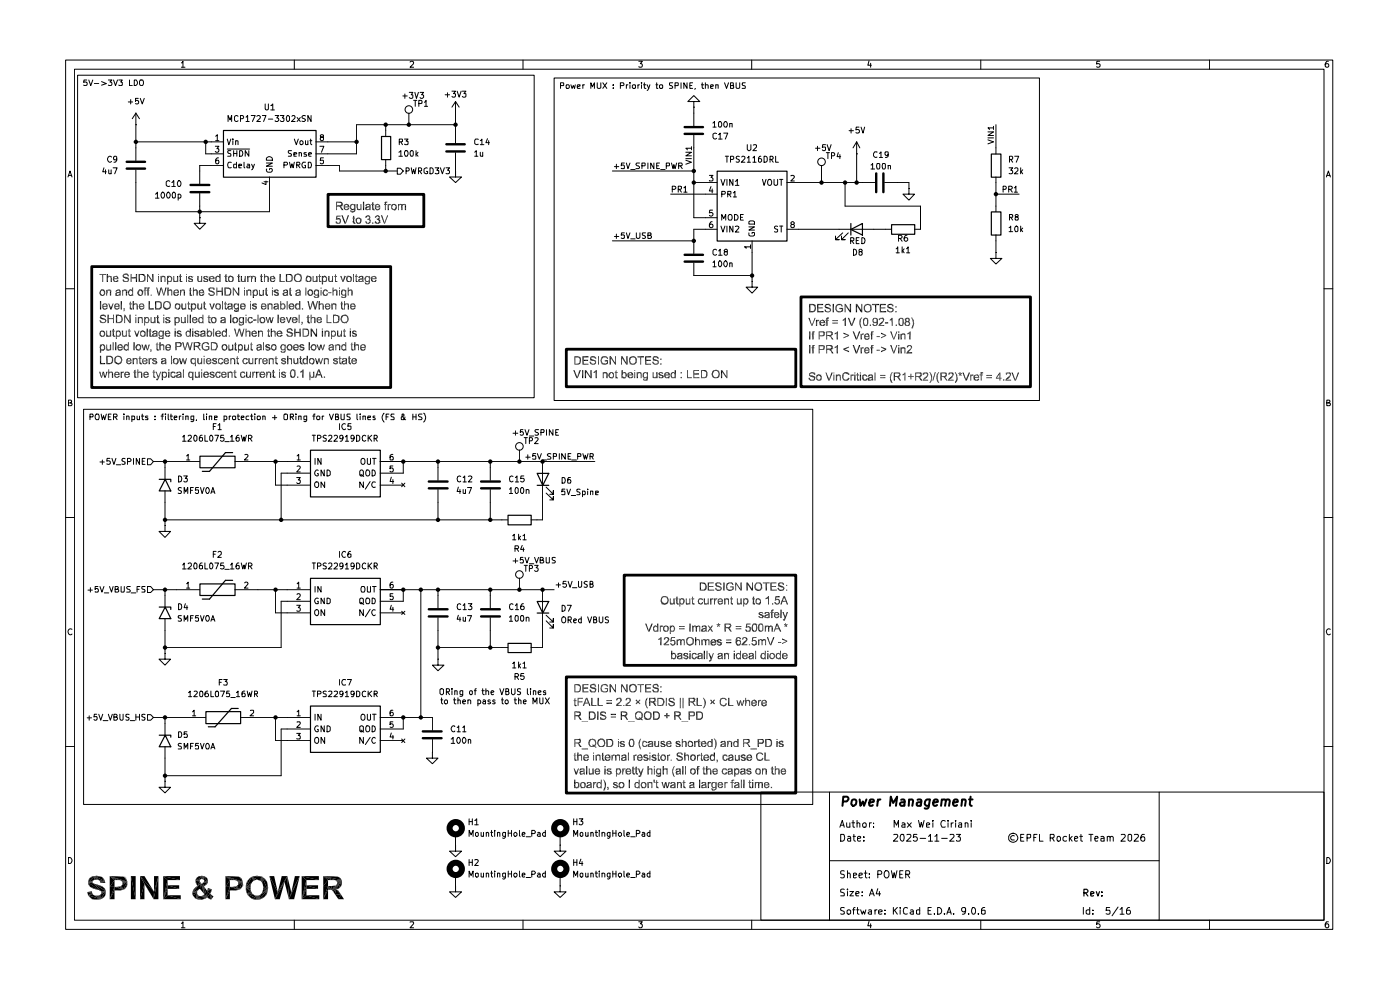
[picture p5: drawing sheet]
<svg xmlns="http://www.w3.org/2000/svg" width="297mm" height="210mm" viewBox="0 0 297 210" stroke-linecap="round" stroke-linejoin="round" font-family="sans-serif">
<g fill="none" stroke="#000" stroke-width=".21">
<path d="M13.9 12.7h268.8v184.4h-268.8zM15.8 14.7h265.1v180.5h-265.1zM38.5 13.3h.1l.2-.3v1.3M38.5 14.3h.7M62.4 12.7v2M87 13.2l.5-.2 .3 .2-.1 .4-.7 .7h.8M111 12.7v2M135.5 13h.8l-.5 .5 .4 .1v.6h-.7M159.5 12.7v2M184.4 12.9l-.3 .9h.8M184.7 13.4v.9M208.1 12.7v2"/>
<path d="M233.3 13h-.6l-.1 .6h.7v.6h-.7M256.6 12.7v2M281.8 13a.71 .71 0 0 0-.7 .5 .71 .71 0 0 0 .3 .8l.4-.1v-.6l-.4-.1-.3 .3M14.4 37.5l.5-1.2 .4 1.2M14.5 37.2h.7M281.4 37.5l.4-1.2 .4 1.2M281.5 37.2h.6M13.9 61.3h1.9M280.9 61.3h1.8M14.5 85.5h.4l.3-.3-.2-.3h-.5v1.2h.6l.2-.5-.4-.1M35 99.2v2.4M37.5 97.9h4.9"/>
<path d="M39.6 96.7l.3-.3v1.2M39.6 97.6h.7M49.8 97.9h4.9M51.9 96.5l.5-.1 .2 .3-.7 .9h.7M92.9 99.2v2.7M104 99.2v2.7M115.1 97.9v7.5M281.5 85.5h.4l.2-.3-.1-.3h-.5v1.2h.6l.1-.5-.3-.1M13.9 109.8h1.9M35 104.1v2.4M92.9 103.8v2.7M104 103.8v2.7"/>
<path d="M106.5 110.3h1.2M112.6 110.3h1.3M115.9 104.6l1.5 1.4v-.6v.6h-.8M115.9 103.3l1.5 1.6v-.8v.8h-.8M280.9 109.8h1.8M15.3 133.5a.59 .59 0 0 0-.9 .5 .59 .59 0 0 0 .8 .6l.1-.1M35 138.6v1.2h1.2l-1.2 1.3-1.3-1.3h1.3M35 138.6h.1M37.5 125.1h4.9M39.6 123.8l.3-.3v1.3M39.6 124.8h.7M49.8 125.1h4.9"/>
<path d="M51.9 123.6l.5-.1 .2 .3-.7 1h.7M60.9 125.1h4.9M60.9 127.5h4.9M60.9 130h4.9M62.9 128.4h.8l-.4 .5 .4 .3-.1 .4h-.7M63 123.8l.4-.3v1.3M63 126.1l.5-.2 .2 .4-.8 .9h.8M63 124.8h.7M66.8 129.5l.5-.2a.86 .86 0 0 1 0 1.3h-.2a.79 .79 0 0 1-.3-1.1zM66.8 124.4v1.2M67.5 127a.61 .61 0 0 0-.8 .3 .61 .61 0 0 0 .3 .8h.5v-.6h-.2M68.1 124.4v1.2l-.7-1.2v1.2"/>
<path d="M68.8 126.9v1.2l-.7-1.2v1.2M68.9 129.3v1.3l-.8-1.3v1.3M69.4 126.9l.7 .2v.7l-.3 .3h-.4zM76.3 127l.3-.1 .5 .1v.9l-.2 .2h-.4l-.2-.2zM76.5 127.8l.7 .4M76.7 124.4h.6v.2l.1 .6-.1 .4h-.6v-.2l-.1-.6zM77.1 129.3v1.3l-.8-1.3v1.3M77.8 126.9a.46 .46 0 0 1 .6 .4l-.1 .8h-.5a.86 .86 0 0 1 0-1.2zM77.9 124.4l.1 1.2 .6-.1v-1.1M78.5 129.2l-1 1.6M78.9 126.9a.66 .66 0 0 1 .7 .4 .66 .66 0 0 1-.2 .8h-.5zM79 124.4h.8"/>
<path d="M79.4 124.4v1.2M79.6 129.4a.57 .57 0 0 0-.7 .5 .57 .57 0 0 0 .6 .6l.1-.1M80.6 125.1h5M80.6 127.5h5M80.6 130h5M83 128.4l-.2 .8h.7M83.3 123.5l-.4 .1-.1 .2v.8l.1 .2 .4-.1v-.7h-.5v.2M83.3 125.9h-.5v.6h.5v.6l-.4 .1-.1-.2M83.3 128.8v.9M85.2 129.7l.7 .6M85.9 129.7l-.7 .6M92.9 139.8v1.3h1.3l-1.3 1.2-1.2-1.2h1.2"/>
<path d="M92.9 139.8h.1M92.9 126.3v2.7M92.9 131v2.7M104 126.3v2.7M104 131v2.7M106.5 137.4h1.2M110.2 122.6v2.5M112.6 137.4h1.3M115.1 125.1v7.4M115.9 131.7l1.5 1.5v-.7v.7h-.8M115.9 130.5l1.5 1.4v-.7v.7h-.8M118 124.1h.9"/>
<path d="M118.5 123.6v1M120.1 123.3h-.6l-.1 .6 .6-.1 .2 .5-.3 .3-.5-.2M120.5 123.3l.4 1.3 .5-1.3M121.4 124.7h1M122.7 123.3v1.1l.2 .2h.2l.3-.3v-1M124.6 123.4l-.4-.1-.3 .3 .1 .2 .6 .3v.3l-.2 .2-.5-.1M125.2 123.9l.6-.1v-.3l-.2-.2h-.4v1.3l.6-.1 .1-.3-.3-.3M282.2 133.5a.59 .59 0 0 0-.8 .5 .59 .59 0 0 0 .7 .6l.1-.1M13.9 158.4h1.9M280.9 158.4h1.8M96.6 179.3v1.2h1.3l-1.3 1.2-1.2-1.2h1.2M96.6 179.3h.1"/>
<path d="M96.6 176.8v2.5M118.8 179.3v1.2h1.3l-1.3 1.2-1.2-1.2h1.2M118.8 179.3h.1M118.8 176.8v2.5M161.4 168h119.5v27.2h-119.5zM176 168v27.2M178.2 175.5l.5-1.5 .4 1.5M178.3 177h.6a.83 .83 0 0 1 .2 .9 .83 .83 0 0 1-.8 .5zM178.3 175h.7M179.6 174.5l.1 1 .6-.1M179.9 177.5h.5l.1 .9M180.3 174.5v1"/>
<path d="M180.5 177.8h-.5l-.2 .3 .2 .3 .5-.1M180.7 174.5h.6M181 174v1.3l.1 .2h.2M181 177.4h.5M181.1 177v1.2l.4 .2M181.8 174.7l.2-.2 .4 .2v.8M181.8 174v1.5M181.9 177.9l.7-.1v-.3l-.4-.1-.3 .3 .1 .6h.6M183 174.8a.45 .45 0 0 1 .7-.2v.9l-.6-.1zM183.3 178.3v.1M183.3 177.5v.2M184.4 174.5v1"/>
<path d="M184.9 174.5l-.5 .3M185.3 175.4v.1M185.3 174.6v.1M189.6 177.1l.7-.1 .2 .4-1 1h1M189.7 175.5v-1.5l.5 1 .4-1v1.5M191.1 177.1l.5-.1a1.1 1.1 0 0 1-.1 1.4h-.1a.93 .93 0 0 1-.3-1.3zM191.4 174.6l.3-.1 .3 .2v.8h-.6l-.1-.4 .7-.2M192.4 177.1l.7-.1 .1 .4-.9 1h.9M192.5 174.5l.8 1M193.3 174.5l-.8 1M194.5 177h-.7v.7l.5-.2 .3 .3v.4l-.3 .2-.5-.1M194.9 174l.3 1.5 .2-1.1 .3 1.1 .3-1.5"/>
<path d="M195.2 177.8h1.2M196.5 175l.7-.1-.1-.4h-.4l-.2 .2v.6l.1 .2h.5M197 177.4l.4-.4v1.4M197 178.4h.8M197.9 174v.2M197.9 174.5v1M198.3 177.4l.4-.4v1.4M198.3 178.4h.9M199.8 177.8h1.2M200.5 174.2l-.1-.1a.75 .75 0 0 0-.8 .4 .75 .75 0 0 0 .3 1l.6-.1M201.1 174v.2M201.1 174.5v1"/>
<path d="M201.5 177.1l.7-.1 .2 .4-.9 1h.9M201.8 174.5v1M202.2 174.5l-.4 .3M202.7 174v.2M202.7 174.5v1M202.9 177h.8l-.5 .5 .5 .1v.7l-.6 .1-.2-.1M203.4 174.6h.6v.9h-.6v-.5l.6-.1M204.8 174.7l.1-.2 .5 .2v.8M204.8 174.5v1M206 174v.2M206 174.5v1M215.2 177.3l-.4-.1-.3 .2a.52 .52 0 0 0 .2 .8h.5"/>
<path d="M216.5 177.7h.5M217.2 177h-.7v1.4h.7M217.9 177.8l.7-.1v-.6l-.7-.1v1.4M219.3 177.7h.4M220 177h-.7v1.4M220.5 177v1.4h.8M222.8 177.8l.8-.1v-.7h-.8v1.4M223.2 177.8l.4 .6M224.3 177.5l.4-.1 .3 .4v.4l-.3 .2h-.2l-.3-.2zM226.3 177.5h-.6l-.2 .7a.52 .52 0 0 0 .8 .1M226.9 177v1.4M227 177.8l.5 .6"/>
<path d="M227.5 177.4l-.6 .6M228 177.9l.6-.1-.1-.4-.5 .1v.7l.2 .2 .4-.1M229.1 177.4h.6M229.3 177v1.3l.4 .1M231 177h.9M231.4 177v1.4M232.3 177.9l.7-.1-.2-.4-.4 .1-.1 .7 .1 .2 .5-.1M233.5 177.5h.6l.1 .9M234.2 177.8l-.7 .1v.4h.7M234.9 177.6l.2-.2 .4 .1v.9M234.9 177.4v1M235.5 177.7a.35 .35 0 0 1 .3-.3 .35 .35 0 0 1 .4 .3v.7"/>
<path d="M237.9 177.1l.6-.1 .2 .4-.9 1h.9M239.4 177.1l.5-.1 .2 .2v1l-.4 .2-.4-.2zM240.7 177.1l.6-.1 .2 .4-.9 1h.9M242.8 177h-.4a1.03 1.03 0 0 0-.2 1.3h.6v-.7a.52 .52 0 0 0-.8 .2M245.9 168v27.2M14.5 181.9a.65 .65 0 0 1 .8 .6 .65 .65 0 0 1-.8 .7zM38.5 195.9l.3-.4v1.3M38.5 196.8h.7M62.4 195.2v1.9M87 195.6l.7-.1 .1 .3-.8 1h.8M96.6 187.9v1.3h1.3l-1.3 1.2-1.2-1.2h1.2M96.6 187.9h.1"/>
<path d="M96.6 185.5v2.4M111 195.2v1.9M118.8 187.9v1.3h1.3l-1.3 1.2-1.2-1.2h1.2M118.8 187.9h.1M118.8 185.5v2.4M135.5 195.5h.8l-.5 .5 .5 .2-.1 .5-.5 .1-.2-.2M159.5 195.2v1.9M176 182.6h69.9M179.1 192.6l-.5-.1-.3 .2v.4l.8 .3v.4h-.8M179.1 188.7l-.5-.1-.3 .2v.4l.7 .2 .1 .5-.8 .1M179.1 184.8l-.5-.1-.3 .2v.4l.8 .3-.1 .5h-.7M179.8 193.1h.6v.7h-.6z"/>
<path d="M179.8 188.6v.2M179.8 185.4l.2-.2 .3 .1 .1 .9M179.8 184.7v1.5M179.8 189.1v.9M180.3 189.1h.8l-.8 .9h.8M180.9 193h.5M181.1 185.7l.6-.2-.1-.2h-.5v.8h.5M181.4 192.5l-.3 .2v1.2M181.6 189.6l.6-.2-.1-.3-.5 .2v.6v.1h.6M181.7 193h.5M181.9 192.5v1.3l.3 .1M182.2 185.7l.7-.2v-.2l-.4-.1-.3 .3 .1 .6h.6"/>
<path d="M182.6 193l.3 .9 .3-.7 .2 .7 .3-.9M182.9 189.9v.1M182.9 189.2v.1M183.3 185.2h.6M183.6 184.7v1.3l.3 .2M184.3 193.1h.6v.8M184.4 195.4l-.3 1h.8M184.4 190l.5-1.4 .6 1.4M184.4 186v.2M184.4 185.3v.2M184.6 189.6h.7M184.7 196v.8"/>
<path d="M184.9 193.3l-.7 .3 .2 .3 .5-.1M185.6 193v.9M186 193l-.4 .1v.1M186.2 188.5l-.3 1.1h.9M186.2 185.5l.8-.1a.45 .45 0 0 0-.2-.7h-.6v1.5M186.4 193.5l.8-.2-.1-.2-.5-.1-.2 .2 .1 .6h.6M186.6 189.1v.9M187.7 193.8v.1M187.7 193.1v.1M187.9 184.7h.4a.97 .97 0 0 1 0 1.5h-.4a.97 .97 0 0 1 0-1.5zM189.1 184.7l.3 1.5 .3-1.1 .2 1.1 .4-1.5M189.5 192.5v1.4"/>
<path d="M189.8 193.1l.6 .8M190.4 192.5l-.9 .8M190.9 185.5h.5M191 192.5v.2M191 193v.9M191.6 184.7h-.7v1.5h.7M192.1 185.5h.8v-.7l-.8-.1v1.5M192.5 192.7a.55 .55 0 0 0-.7-.1 .55 .55 0 0 0-.2 .7l.1 .5 .4 .1 .4-.1M192.5 185.5l.5 .7M193.2 193.1l.4-.1 .2 .2v.7M193.8 193.3l-.7 .3 .2 .3 .5-.1M195.1 193.1h-.7v.7h.7"/>
<path d="M195.1 192.5v1.4M196.9 193.2h.5M197.6 192.5h-.7v1.4h.7M198.2 193.8v.1M198.9 192.5a.73 .73 0 0 1 .9 .7 .73 .73 0 0 1-.9 .7zM200.4 193.8v.1M200.9 193.9l.5-1.4 .4 1.4M201 193.5h.7M202.3 193.8v.1M204.8 193.1v.2l-.5 .1-.2-.2-.1-.5a.46 .46 0 0 1 .4-.2 .46 .46 0 0 1 .4 .2l-.1 1.1-.5 .1M205.5 193.8v.1M206.3 192.6l.2-.1a.75 .75 0 0 1 .5 .7 .75 .75 0 0 1-.5 .7l-.4-.5z"/>
<path d="M207.6 193.8v.1M208.1 195.2v1.9M208.9 192.5h-.3l-.4 .3v1h.8l-.1-.7h-.6l-.1 .2M229.8 192.5v1.4M231.2 193.1l-.4-.1-.4 .2 .1 .6h.7M231.2 192.5v1.4M231.9 193.8v.1M231.9 193.1v.1M233.3 195.5h-.6l-.1 .6 .2-.1h.3l.3 .2v.3l-.3 .3h-.3l-.2-.2M235.4 192.5h-.7l-.1 .7 .8-.1v.7h-.8M237.2 192.4l-1.3 1.9M237.6 192.9l.4-.4v1.4"/>
<path d="M237.6 193.9h.9M239.6 192.5l-.4 .1-.1 .2-.1 .9 .2 .2 .5-.1 .1-.5-.2-.2h-.5l-.1 .2M256.6 195.2v1.9M281.5 181.9a.65 .65 0 0 1 .7 .6 .65 .65 0 0 1-.7 .7zM281.8 195.5h-.4l-.3 .5v.5l.3 .3 .4-.1v-.7h-.4l-.3 .2"/>
<circle cx="110.2" cy="121.9" r=".8"/>
<circle cx="214.9" cy="177.7" r=".99"/>
</g>
<g fill="none" stroke="#000" stroke-width=".25">
<path d="M42.4 96.8h7.5v2.4h-7.5zM49.4 96h-1.6l-3.4 4h-1.5M33.8 101.7h2.4v.5M35 101.7l1.2 2.4h-2.4zM107.8 109.3h4.9v2h-4.9zM114 100.4h2.4l-1.3 2.5zM114 102.9h2.4M42.4 123.9h7.5v2.4h-7.5zM49.4 123.1h-1.6l-3.4 4h-1.5M65.9 122.7h14.8v9.8h-14.8zM107.8 136.5h4.9v1.9h-4.9zM114 127.6h2.4l-1.3 2.4z"/>
<path d="M114 130h2.4M229.9 189.4h.6l.3-.3v-.2l-.3-.3h-.6v1.5M230.3 189.4l.5 .7M231.4 189.6l.7-.1-.1-.3h-.6v.8h.6M232.6 189.1l.3 1 .4-1M233.8 190v.1M233.8 189.2v.1"/>
</g>
<g fill="none" stroke="#000" stroke-width=".42">
<path d="M178.8 170l.9-.1a.5 .5 0 0 0 .3-.5 .5 .5 0 0 0-.3-.4h-.8l-.2 1.9M180.8 169.8l.3-.2a.46 .46 0 0 1 .6 .4l-.2 .7-.6 .2-.3-.4zM182.4 169.6l.1 1.3 .5-.9 .3 .9 .5-1.3M184.4 170.3l.9-.2 .1-.2-.2-.3h-.5a1.19 1.19 0 0 0-.3 1.2l.2 .1h.4l.2-.1M186.3 169.6l-.2 1.3M186.8 169.6l-.4 .1-.2 .3M188.8 170.9l.2-1.9 .5 1.3 .8-1.3-.2 1.9M191.2 169.7h.6v1.2M191.9 170.1l-.6 .1-.4 .2 .3 .5 .6-.1M192.9 169.8l.3-.2 .4 .1-.1 1.2M192.9 169.6l-.1 1.3M194.6 169.7h.8l-.1 1.2"/>
<path d="M195.4 170.1l-.8 .2-.1 .1v.4l.1 .1h.6l.1-.1M197.3 169.6l-.4 1.8-.2 .1-.5-.1M197.3 169.7h-.8a.87 .87 0 0 0-.2 1l.2 .2h.4l.2-.1M198 170.3l1-.2-.1-.4h-.7l-.3 .9 .3 .3 .6-.1M199.8 169.8l.3-.2 .5 .1-.1 1.2M199.8 169.6l-.2 1.3M200.7 169.9l.2-.3 .5 .1-.1 1.2M202.3 170.3l.9-.2-.1-.4h-.7l-.2 .9 .2 .3h.5l.1-.1M204 169.8l.4-.2 .4 .1-.1 1.2M204.1 169.6l-.1 1.3M205.6 169.6h.7M205.9 169l-.2 1.6 .5 .3"/>
</g>
<g fill="none" stroke="#000" stroke-width="1.3">
<circle cx="96.7" cy="175.7" r="1.31"/>
<circle cx="118.9" cy="175.7" r="1.31"/>
<circle cx="96.7" cy="184.3" r="1.31"/>
<circle cx="118.9" cy="184.3" r="1.31"/>
</g>
<path d="M91 102.1h3.9M91 103.6h3.9M102.1 102.1h3.9M102.1 103.6h3.9M91 129.2h3.9M91 130.8h3.9M102.1 129.2h3.9M102.1 130.8h3.9" fill="none" stroke="#000" stroke-width=".51"/>
<path d="M31.3 97.3h.7l.5 .6-.5 .7h-.7z" fill="#fff"/>
<path d="M21.2 98h.9M21.7 97.6v.9M23.3 97.2h-.6l-.1 .6a.45 .45 0 0 1 .6 0 .45 .45 0 0 1 .1 .6h-.7M23.7 97.2l.5 1.3 .4-1.3M24.7 98.6h.9M26.5 97.3l-.4-.1-.2 .3v.3l.6 .2v.4h-.6M27 97.9l.7-.1 .1-.3-.2-.3h-.6v1.3M28.3 97.2v1.3M29.6 97.2v1.3l-.7-1.3v1.3M30.2 97.8h.4M30.8 97.2h-.6v1.3h.6M31.3 97.3h.7l.5 .6-.5 .7h-.7z" fill="none" stroke="#000" stroke-width=".21"/>
<path d="M31.3 124.4h.7l.5 .7-.5 .6h-.7z" fill="#fff"/>
<g fill="none" stroke="#000" stroke-width=".21">
<path d="M35 111.5v1.2h1.2l-1.2 1.3-1.3-1.3h1.3M35 111.5h.1M18.7 125.2h.9M19.2 124.7v.9M20.8 124.4h-.6v.6l.2-.2 .4 .1v.7l-.6-.1M21.2 124.4l.4 1.2 .5-1.2M22.1 125.8h1M23.2 124.4l.5 1.2 .3-1.2M24.4 125h.4l.3-.2-.2-.4h-.5v1.2h.6l.2-.4-.4-.2M25.7 124.4l.1 1.2h.5l.1-1.2M27.6 124.4h-.6l-.1 .2 .2 .4h.3l.2 .3-.1 .3h-.6M27.8 125.8h1"/>
<path d="M29.1 125h.4M29.7 124.4h-.6v1.2M30.8 124.4h-.6v.5a.47 .47 0 0 1 .4 .2 .47 .47 0 0 1 .1 .5h-.6M31.3 124.4h.7l.5 .7-.5 .6h-.7zM35 126.3v2.4M35 131.2v2.5M91.7 159.5v1.3h1.2l-1.2 1.2-1.2-1.2h1.2M91.7 159.5h.1M91.7 152.2v2.7M91.7 156.8v2.7"/>
</g>
<path d="M33.8 128.8h2.4v.5M35 128.8l1.2 2.4h-2.4z" fill="none" stroke="#000" stroke-width=".25"/>
<path d="M89.7 155.1h4M89.7 156.6h4" fill="none" stroke="#000" stroke-width=".51"/>
<path d="M31.3 151.6h.7l.5 .6-.5 .6h-.7z" fill="#fff"/>
<g fill="none" stroke="#000" stroke-width=".21">
<path d="M28.8 26.5h.1M28.8 24v2.5M28.8 31.4v2.7M28.8 36v2.7M28.8 24l-.7 1.2M28.8 24l.8 1.2M42.4 36.3v2.7M86.7 24v2.5M96.6 24h.1M96.6 21.5l-.7 1.2M96.6 21.5l.8 1.2M96.6 21.5v2.5"/>
<path d="M42.4 41v2.7M60.9 97.9h4.9M63 96.7l.4-.3v1.2M63 98.9l.5-.1 .2 .4-.8 .9h.8M63 97.6h.7M66.8 97.2v1.3M67.5 99.8a.58 .58 0 0 0-.7 .5 .58 .58 0 0 0 .7 .6v-.4h-.2M68.1 97.2v1.3l-.7-1.3v1.3M68.8 99.7v1.3l-.7-1.3v1.3M69.4 99.7h.2l.5 .3v.7l-.5 .3h-.2zM76.3 99.9l.3-.2h.2l.3 .2v.9l-.3 .2-.5-.2zM76.7 97.4l.2-.2 .4 .2 .1 .7-.3 .4-.4-.2z"/>
<path d="M77.8 99.7h.3a.73 .73 0 0 1 0 1.3h-.3a.86 .86 0 0 1 0-1.3zM77.9 97.2v1l.3 .3 .4-.1v-1.2M78.9 99.7a.64 .64 0 0 1 .7 .6 .64 .64 0 0 1-.7 .7zM79 97.2h.8M79.4 97.2v1.3M80.6 97.9h5M83.3 96.4l-.5 .2v.9l.5 .1v-.7l-.4-.1-.1 .3M83.3 98.8h-.5v.6l.4-.1 .2 .2-.1 .5-.4 .1-.1-.2M110.2 95.5v2.4M111.5 97h1M112 96.5v.9M113.7 96.2h-.6l-.1 .6 .2-.2h.3l.2 .2v.5h-.7"/>
<path d="M114 96.2l.4 1.2 .4-1.2M115 97.6h.9M116.9 96.3h-.7l-.1 .3 .3 .2h.2l.3 .4-.2 .2h-.6M117.4 96.8h.6l.1-.5-.7-.1v1.2M118.7 96.2v1.2M119.9 96.2v1.2l-.7-1.2v1.2M120.5 96.8h.4M121.1 96.2h-.6v1.2h.6M121.3 97.6h1M122.5 96.8h.6l.1-.5-.7-.1v1.2M123.7 96.2l.3 1.2 .2-.8 .2 .8 .4-1.2M125.2 96.8h.6l.1-.5-.7-.1v1.2"/>
<path d="M125.5 96.8l.4 .6M60.9 100.4h4.9M60.9 102.9h4.9M62.9 101.3h.8l-.4 .5h.3v.7l-.5 .1-.2-.2M68.9 102.2v1.2l-.8-1.2v1.2M76.5 100.7h.2l.5 .3M77.1 102.2v1.2l-.8-1.2v1.2M78.5 102.1l-1 1.7M79.6 102.3l-.5-.1a.61 .61 0 0 0-.2 .8 .61 .61 0 0 0 .7 .3M80.6 100.4h5M80.6 102.9h5M83 101.2l-.2 .9h.7"/>
<path d="M83.3 101.7v.9M85.2 102.5l.7 .7M85.9 102.5l-.7 .7M18.5 152.3h.9M18.9 151.8v1M20.5 151.5h-.5l-.1 .6 .6-.1v.7l-.4 .1-.2-.2M20.9 151.5l.5 1.3 .4-1.3M21.9 152.9h1M23 151.5l.4 1.3 .4-1.3M24.2 152.1l.6-.1v-.4l-.6-.1v1.3h.5l.2-.4-.3-.3M25.4 151.5v1l.3 .3 .4-.2v-1.1M27.4 151.6h-.7v.4l.6 .2 .1 .2-.1 .3h-.6"/>
<path d="M27.6 152.9h1M28.8 151.5v1.3M28.8 152.1h.8M29.6 151.5v1.3M30.8 151.6h-.7v.4l.6 .2 .1 .2-.1 .3h-.6M31.3 151.6h.7l.5 .6-.5 .6h-.7zM35 153.5v2.4M35 158.4v2.4M38.7 152.2h4.9M40.8 151l.4-.3v1.1M40.8 151.8h.7M51 152.2h4.9"/>
<path d="M53.1 150.7h.6l.1 .5-.8 .6h.8M60.9 152.2h4.9M60.9 154.6h4.9M60.9 157.1h4.9M62.9 155.6h.8l-.4 .4 .4 .2-.1 .6-.7-.1M63 151l.4-.3v1.1M63 153.2l.6-.1 .1 .4-.8 .8h.8M63 151.8h.7M66.8 156.6l.5-.2a.86 .86 0 0 1 0 1.3l-.3-.1a.74 .74 0 0 1-.2-1zM66.8 151.5v1.3M67.5 154h-.2a.64 .64 0 0 0-.6 .6 .64 .64 0 0 0 .6 .6l.2-.1v-.4h-.2M68.1 151.5v1.3l-.7-1.3v1.3"/>
<path d="M68.8 154v1.2l-.7-1.2v1.2M68.9 156.4v1.3l-.8-1.3v1.3M69.4 154l.6 .1 .1 .2v.6l-.5 .3h-.2zM76.3 154.1l.3-.1 .5 .1v1l-.3 .1-.5-.1zM76.5 154.9l.7 .4M76.7 151.7l.2-.2 .4 .2 .1 .7-.3 .4-.4-.2zM77.1 156.4v1.3l-.8-1.3v1.3M77.8 154a.46 .46 0 0 1 .6 .4v.4a.46 .46 0 0 1-.6 .4 .86 .86 0 0 1 0-1.2zM77.9 151.5v1l.3 .3 .4-.2v-1.1M78.5 156.4l-1 1.5M78.9 154a.64 .64 0 0 1 .7 .6 .64 .64 0 0 1-.7 .6zM79 151.5h.8"/>
<path d="M79.4 151.5v1.3M79.6 156.6l-.2-.2a.6 .6 0 0 0-.5 .7 .6 .6 0 0 0 .6 .5l.1-.1M80.6 152.2h5M80.6 154.6h5M80.6 157.1h5M83 155.5l-.2 .8h.7M83.3 150.7h-.4l-.1 .2v.9h.5v-.6l-.4-.1-.1 .2M83.3 153.1h-.5v.6l.4-.2 .2 .3-.1 .4h-.5M83.3 156v.8M85.2 156.8l.7 .7M85.9 156.8l-.7 .7M35 165.7v1.3h1.2l-1.2 1.2-1.3-1.2h1.3"/>
<path d="M35 165.7h.1"/>
<circle cx="86.7" cy="23.2" r=".8"/>
<circle cx="110.2" cy="94.7" r=".8"/>
<circle cx="67.2" cy="102.8" r=".57"/>
</g>
<path d="M65.9 95.5h14.8v9.9h-14.8zM33.8 156h2.4v.4M35 156l1.2 2.4h-2.4zM43.7 151h7.3v2.5h-7.3zM50.5 150.3h-1.4l-3.5 3.9h-1.4M65.9 149.8h14.8v9.8h-14.8z" fill="none" stroke="#000" stroke-width=".25"/>
<path d="M26.9 34.3h3.9M26.9 35.8h3.9M40.4 39.2h4M40.4 40.8h4" fill="none" stroke="#000" stroke-width=".51"/>
<path d="M84.3 35.7h.7l.6 .6-.6 .7h-.7z" fill="#fff"/>
<g fill="none" stroke="#000" stroke-width=".21">
<path d="M16.5 16h96.8v68.4h-96.8zM18.4 17h-.6l-.1 .5h.7v.6h-.7M18.8 17l.5 1.2 .4-1.2M20 17.7h.9M21.5 17.3l1.1 .4-1.1 .4M23 17h.7l-.4 .4 .4 .2v.5h-.7M24.1 17l.4 1.2 .4-1.2M25.2 17h.7l-.3 .4 .3 .1v.6h-.7M27.5 17v1.2h.6M28.5 17h.4a.66 .66 0 0 1 .2 .7 .66 .66 0 0 1-.6 .5zM85.9 19.9v1M86.8 19.6h.8l-.4 .5 .4 .1v.5l-.2 .2-.6-.2"/>
<path d="M88 19.6l.3 1.3 .5-1.3M89.1 19.6h.8l-.5 .5 .5 .2v.3l-.3 .3h-.3l-.2-.2M94.9 19.7v.9M95.9 19.3h.7l-.4 .5h.4v.2v.5l-.6 .1-.1-.2M97 19.3l.4 1.3 .4-1.3M98.1 19.3h.7l-.4 .5 .4 .1v.5l-.1 .2h-.4l-.2-.2M117.6 16.5h102.9v68.5h-102.9zM118.9 18.2h.6l.1-.6h-.7v1.1M120.2 18h.4l.2 .2v.4l-.2 .1h-.4zM121.1 18l.3 .7 .2-.5 .3 .5 .1-.7M122.5 18.4l.6-.2v-.2h-.6v.2v.5h.6M123.7 18v.7"/>
<path d="M124 18h-.3v.2M125.3 18.7v-1.1l.4 .8 .4-.8v1.1M126.7 17.6v1l.2 .1h.4l.2-.1v-1M127.9 17.6l.8 1.1M128.7 17.6l-.8 1.1M130.1 18.7h.1M130.1 18v.2M131.6 18.2h.6l.2-.2-.1-.4h-.7v1.1M132.9 18v.7M133.2 18h-.2l-.1 .2M133.6 17.6h.1M133.6 18v.7"/>
<path d="M134.3 18h.4v.7h-.4l-.2-.1v-.4zM135.3 18v.7M135.7 18l-.4 .2M136.1 17.6h.1M136.1 18v.7M136.5 18h.5M136.7 17.6v1l.1 .1h.2M137.3 18l.3 .7M137.9 18l-.3 .7-.3 .5M139.1 18h.5M139.3 17.6v1.1h.3M140.1 18h.4v.7h-.4l-.2-.1v-.4z"/>
<path d="M142.7 17.6h-.7v.4l.7 .4-.2 .3h-.5M143.2 18.2h.6l.1-.6h-.7v1.1M144.5 17.6v1.1M145.7 17.6v1.1l-.6-1.1v1.1M146.3 18.2h.5M146.9 17.6h-.6v1.1h.6M147.5 18.7l-.1 .2M148.8 18h.5M149 17.6v1l.1 .1h.2M149.6 18.1l.6-.1v.7M149.6 17.6v1.1M150.7 18.4l.6-.2v-.2h-.5l-.1 .2 .1 .5h.5"/>
<path d="M151.8 18.1l.6-.1v.7M151.8 18v.7M153.7 17.6l.4 1.1 .5-1.1M155 18.2h.4l.2-.2-.1-.4h-.5v1.1h.6l.1-.3-.1-.2h-.2M156.2 17.6v1l.1 .1h.5l.1-.1v-1M158.1 17.6h-.6a.47 .47 0 0 0 .1 .5 .47 .47 0 0 0 .4 .1v.5h-.6M22.1 35.6l-.3 .8h.8M22.4 36v.9M23.1 36v.8h.5M23.6 36v.9M23.7 33.3l-.3-.2a.64 .64 0 0 0-.6 .7 .64 .64 0 0 0 .6 .6l.3-.2M24 35.6h.8l-.5 1.3"/>
<path d="M24.8 33.6l-.1 .3h-.5v-.7l.4-.1 .2 .2v.8l-.2 .2-.4 .1M27.2 21.6h.9M27.7 21.1v.9M28.8 30.1h18.6M28.8 26.5v4.9M29.3 20.9h-.6v.6l.5-.2 .2 .2-.1 .5h-.6M29.8 20.9l.4 1.1 .4-1.1M36 38.5l-.3-.2-.4 .3v.8l.4 .2 .3-.1M36.4 38.7l.5-.4v1.3M36.4 39.6h.8M37.8 38.4l.2-.1a.68 .68 0 0 1 .4 .6 .68 .68 0 0 1-.4 .7l-.4-.5zM43.6 30.1v2.5h3.8"/>
<path d="M45.7 31h.7l-.4 .5h.3v.7l-.5 .1-.1-.2M45.8 28.9l.3-.3v1.2M45.8 29.8h.6M46.3 33.5h-.2l-.3 .3v.9a.43 .43 0 0 0 .6-.2 .43 .43 0 0 0-.1-.5h-.5v.2M47.4 35.1h-5v1.2M48.2 29.5l.4 1.2 .4-1.2M48.2 31.6h4.8M48.4 25.8v-1.3l.4 .9 .3-.9v1.3M49 32h-.6l-.1 .1 .1 .4 .6 .2v.4h-.7M49.1 34.5l-.1-.1a.66 .66 0 0 0-.7 .4 .66 .66 0 0 0 .3 .8l.5-.1M49.4 29.5v.1M49.4 29.8v.9"/>
<path d="M49.6 32v1.1M49.6 32.5h.6M50 30l.2-.2 .3 .1v.8M50 29.8v.9M50.2 34.4v1.2h-.5l-.1-.7 .6-.1M50.2 32v1.1M50.5 24.7l-.4-.2-.4 .3 .1 .8 .3 .2 .4-.2M50.7 35.2l.6-.1-.1-.3h-.5v.8h.5M50.8 32a.66 .66 0 0 1 .7 .4 .66 .66 0 0 1-.2 .7h-.5zM51 25.2l.6-.1v-.5l-.6-.1v1.3M51.8 34.4v1l.1 .2M52.2 24.8l.3-.3v1.3"/>
<path d="M52.2 25.8h.7M52.4 34.8h.5l.1 .2v.6h-.6v-.4l.6-.1M52.8 32v1.1l-.8-1.1v1.1M53.3 24.5h.8l-.6 1.3M53.4 34.8l.3 .8M54 34.8l-.3 .8-.3 .4M54.5 24.7l.5-.2 .2 .3v.3l-.7 .7h.7M55.7 24.5h.7l-.5 1.3M56 38.6h.8M56.3 22v1.1l.2 .2 .4-.1v-1.2M56.4 38.4v.8l-.8-.4M56.5 34.6h1.3l-1.3 .7h1.3"/>
<path d="M56.6 35.9v.5l.2 .1h.6l.3-.1 .1-.4-.2-.2h-.4v.2M56.6 33.5a.67 .67 0 0 1 .8-.2 .67 .67 0 0 1 .4 .7h-1.3zM56.9 25.3h1M57.2 37.5v7.4h-28.4v-6.2M57.4 22.4l.5-.4v1.3M57.4 23.3h.8M58.4 24.5h.7l-.4 .5 .3 .1 .1 .4-.2 .3h-.4l-.1-.2M59.5 24.5h.7l-.3 .5 .3 .1v.5l-.1 .2h-.5l-.1-.2M60.2 35h.6l.2-.2-.1-.3-.7-.1v1.2M61 24.5l.4 .3v.7l-.2 .3a.75 .75 0 0 1-.2-1.3zM61.4 34.4l.3 1.2 .2-.9 .3 .9 .2-1.2M61.8 32h-.5v.5a.47 .47 0 0 1 .4 .1 .47 .47 0 0 1 .1 .5h-.6"/>
<path d="M61.9 24.7l.5-.2 .2 .3-.8 1h.8M62.4 32.7l.5-.1v-.2h-.5v.7h.5M62.4 29.5l.5 1.2 .4-1.2M62.9 35h.6l.1-.2-.1-.3-.6-.1v1.2M63 24.9l.7 .9M63.2 35l.4 .6M63.5 32.5l.4-.1 .1 .7M63.5 32.4v.7M63.7 29.9l.3-.1 .3 .3-.1 .5h-.5zM63.7 24.9l-.7 .9M64.8 29.8v.8h.5M64.8 34.4h-.5l-.3 .5 .3 .7h.5v-.5h-.2"/>
<path d="M64.8 24.6l-.5-.1-.3 .3 .1 .2 .6 .3 .1 .2-.2 .3-.6-.1M65 32.4h-.4l-.1 .1 .6 .4-.1 .2h-.5M65.3 29.8v.9M65.4 34.4a.66 .66 0 0 1 .7 .4 .66 .66 0 0 1-.3 .8h-.4zM65.5 32.7l.6-.1-.1-.2h-.4l-.1 .1 .1 .6h.4M65.7 29.8h.5M65.9 29.5v1l.3 .2M66 24.5v1.3l-.7-1.3v1.3M67 35.1h5v1.2h12.3M67 30.1h8.6M67.9 31h.8l-.5 1.3M68.2 29.1h-.2l-.1-.3a.42 .42 0 0 1 .7-.1v.3l-.6 .2-.1 .1 .1 .5h.2l.4-.1v-.5l-.2-.1"/>
<path d="M68.6 33.5h-.6l-.1 .6 .6-.1 .1 .6-.2 .1-.5-.1M81.8 26.5v2.4M81.8 33.8v2.5M84.3 35.7h.7l.6 .6-.6 .7h-.7zM84.6 32.3l.4-.3v1.1M84.6 33.1h.8M84.7 30.1l.7-.1v-.4l-.7-.1v1.2M85 30.1l.4 .6M85.5 20.4h.9M85.8 29.5h.8l-.5 .4 .5 .1v.6h-.8M86 32h.4a.87 .87 0 0 1 0 1.1h-.4a.94 .94 0 0 1 0-1.1zM86.1 36.3l.6-.1v-.5l-.6-.1v1.3"/>
<path d="M87.2 32h.3l.2 .1-.1 1h-.4a.94 .94 0 0 1 0-1.1zM87.2 35.6l.3 1.3 .3-1 .2 1 .3-1.3M87.8 21.3h.6M88.1 21.3v1.3M88.3 32v1.1M88.3 32.7l.4 .4M88.7 32.3l-.4 .5M88.8 36.3l.6-.1v-.4l-.6-.2v1.3M88.9 22l.6-.1v-.4l-.1-.2h-.5v1.3M89 36.3l.4 .6M90 21.7l.4-.4v1.3M90 22.6h.7"/>
<path d="M90.6 35.7l-.2-.1-.4 .3v.8l.4 .2 .3-.1v-.4h-.2M91.2 35.6l.5 .1 .2 .2v.6l-.3 .4h-.4zM92.3 35.6h.8l-.4 .5 .4 .1v.6h-.8M93.4 35.6l.4 1.3 .5-1.3M94.4 20.1h1M94.6 35.6h.8l-.5 .5 .5 .3-.1 .4h-.7M96.6 36.3v1.2h1.3l-1.3 1.2-1.2-1.2h1.2M96.6 36.3h.1M96.6 26.5h-21v6.1h-8.6M96.6 24v6.3M96.6 32.4v3.9M100.7 32.3l.3-.3v1.1"/>
<path d="M100.7 33.1h.7M101.5 29.6l-.6-.1-.2 .3v.6a.55 .55 0 0 0 .8 .2M101.9 32.3l.1 .8h.4M101.9 29.8l.3-.3v1.2M101.9 30.7h.8M102.4 32.3v.8M103.4 29.4l-.3 .9h.7M103.7 29.8v.9M129.9 36.3h17.3M130.3 35.3h1M130.8 34.8v1M132.5 34.6h-.6l-.1 .6 .1-.2h.4l.2 .2v.5h-.7"/>
<path d="M132.9 34.6l.3 1.2 .4-1.2M133.8 35.9h.9M135.7 34.6h-.6l-.2 .2 .3 .4h.2l.3 .2v.2l-.2 .2h-.6M136.2 35.2h.6l.1-.5-.7-.1v1.2M137.5 34.6v1.2M138.7 34.6v1.2l-.7-1.2v1.2M139.3 35.2h.4M139.9 34.6h-.6v1.2h.6M140.2 35.9h.9M141.3 35.2h.6l.1-.5-.7-.1v1.2M142.4 34.6l.4 1.2 .2-.9 .2 .9 .3-1.2M144 35.2h.6l.1-.2-.1-.3-.6-.1v1.2"/>
<path d="M144.3 35.2l.4 .6M145.1 39.8l.3-.3v1.3M145.5 34l1.2 .4-1.2 .4M145.5 32.3h1.2l-1.2 .8h1.2M145.5 33.6h1.2M146.7 31.4h-1.2l.3 .4M146.7 31.1v.7M147.2 21.5h-1.3l1.3-1.2 1.3 1.2h-1.3v1.2M147.2 22.7h.1M147.2 22.7v4M147.2 28.7v17.5h4.9M147.2 38.7h4.9"/>
<path d="M150.5 37.2h.8l-.5 .4 .5 .3v.3l-.2 .2-.6-.1M150.8 39.6l-.3 .9h.8M151.3 26.1l.3-.3v1.2M151.3 27h.6M152 28.3h-.1a.46 .46 0 0 0-.6 .2v.7l.1 .2 .4 .1 .2-.2M152.4 28.6l.4-.4v1.3M152.4 29.5h.8M152.5 25.9l.3-.1a.84 .84 0 0 1 .1 1.2h-.3l-.2-.2zM152.9 38.1l.5 1.2 .4-1.2M153.5 28.2h.9l-.5 1.3M153.7 25.9l.3-.1a.84 .84 0 0 1 .1 1.2h-.3a.78 .78 0 0 1-.1-1.1zM153.9 33.1h.7"/>
<path d="M154.2 33.1v1.3M154.2 38.1v1.2M154.8 26.3l.5-.1v.8M154.8 26.2v.8M155 33.8h.5l.2-.2v-.3l-.2-.2h-.5v1.3M155.5 38.1v1.2l-.7-1.2v1.2M156 38.5l.4-.4v1.2M156 39.3h.8M156.8 33.2l-.4-.1-.2 .3v.2l.6 .3v.3l-.1 .2-.5-.1M157.3 33.3l.5-.2 .2 .2v.3l-.7 .8h.7M158.5 33.5l.4-.4v1.3M158.5 30.7v1l.3 .3h.2l.3-.3v-1"/>
<path d="M158.5 34.4h.7M159.7 33.5l.4-.4v1.3M159.7 34.4h.7M159.8 30.8h.7v.4l-.8 .8h.8M161.4 33.1l-.3 .1-.2 .3v.7l.4 .2 .3-.2-.2-.6h-.4l-.1 .3M161.8 38.1l.3 1.2 .4-1.2M162.1 33.1h.3l.4 .4v.6l-.4 .3h-.3zM163 38.1h.4a.86 .86 0 0 1 0 1.2 .46 .46 0 0 1-.5-.4zM163.4 33.8l.6-.1v-.5l-.6-.1v1.3M163.6 33.8l.4 .6M164.2 38.1v1l.3 .2 .4-.1 .1-.1v-1M164.5 33.1v1.3h.6"/>
<path d="M165.4 38.1h.7M165.7 38.1v1.2M166.9 38.7h18.7M167.8 37.3l.5-.1 .2 .3-.7 .9h.7M173 31.4h.9M173.4 31v1M174.3 35.1v3.6M175.1 30.7h-.6v.6l.5-.1 .1 .6-.1 .2h-.4l-.1-.2M175.3 32.4h.7M175.5 30.7l.4 1.3 .4-1.3M175.6 32.4v1.2M176.4 33.1l.6-.1v-.5l-.6-.1v1.2"/>
<path d="M177.8 32.4l-.2 .8h.7M178.2 32.8v.8M179.3 38.7v5h16v4.9h-1.3M180.1 27.7h1M180.5 27.3v.9M181.7 32.6h.1M181.7 30.1l-.7 1.3M181.7 30.1l.7 1.3M181.7 30.1v8.6M182.2 27h-.6v.6h.6v.5h-.6M182.7 27l.4 1.2 .3-1.2M184.8 35l.3-.3v1.2"/>
<path d="M184.8 35.9h.7M186 32.3l-.5-.1a.61 .61 0 0 0-.2 .8 .61 .61 0 0 0 .7 .3M186.1 34.7h.4l.1 .1v.8l-.1 .3-.5-.1v-.7zM186.6 32.5l.3-.3v1.2M186.6 33.4h.6M187.2 34.7h.5l.1 .1v.8l-.1 .3-.5-.1zM187.7 38.7h5.1v1.3M188.4 35.2l.4-.1 .1 .8M188.4 32.7l-.2 .3-.4-.1v-.7l.6 .1v.8l-.6 .3M188.4 35.1v.8M192.8 40v1.2h1.2l-1.2 1.3-1.2-1.3h1.2M192.8 40h.1"/>
<path d="M209.6 29.7l1.2 .4-1.2 .4M209.6 28h1.2l-1.2 .7h1.2M209.6 29.2h1.2M210.8 27.1h-1.2l.3 .4M210.8 26.8v.7M211.3 26.5v6.1M211.3 37.5v7.4M214.1 35.6h.7l-.4 .5 .4 .1v.6h-.7M214.2 33.8h.5l.1-.2v-.3l-.1-.2h-.5v1.3M214.4 33.8l.4 .6M215.2 39.8h.1l.2-.3v1.3M215.3 35.8l.1-.2h.4l.1 .2v.4l-.7 .7h.7"/>
<path d="M215.3 33.1h.8l-.5 1.3M216.5 35.6v1.3M216.6 36.4l.4 .5M217 36l-.5 .5M33 41.2l.4-.4v1.2M33 42h.7M34.3 40.8a.6 .6 0 0 1 .7 .6 .6 .6 0 0 1-.5 .6l-.3-.5zM35.5 40.8h.2a.68 .68 0 0 1 .4 .6 .68 .68 0 0 1-.4 .6l-.4-.5zM36.6 40.9l.4-.1 .2 .2v.8l-.2 .2-.4-.1zM37.8 41.3l.3-.1 .3 .2-.1 .5h-.5M37.8 41.2v1.3M42.4 46.2v1.2h1.2l-1.2 1.2-1.2-1.2h1.2"/>
<path d="M42.4 46.2h.1M42.4 43.7v2.5M129.9 51.1h17.3M130.3 50.2h1M130.8 49.7v.9M132.5 49.4h-.6l-.1 .5h.7v.6h-.7M132.9 49.4l.3 1.2 .4-1.2M133.8 50.7h.9M135 49.4v.9l.2 .3 .5-.1 .1-.2v-.9M136.9 49.4l-.6 .1v.3l.6 .4-.2 .4-.4-.1M137.5 49.9h.5v-.5h-.5v1.2h.5l.2-.4-.3-.3M142.3 41.2h9.8"/>
<path d="M142.6 40.2h.5l.3-.3-.1-.3-.7-.1v1.3M143.9 40.2l.6-.1 .1-.5-.7-.1v1.3M144.1 40.2l.5 .6M145.1 40.8h.6M147.2 55.7v2.8h12.3M151.1 47a.72 .72 0 0 0-.6 .6 .72 .72 0 0 0 .2 .7l.5-.1a.42 .42 0 0 0-.1-.5 .42 .42 0 0 0-.5-.1l-.1 .2M151.1 40.1v.8M151.2 44.6h-.6l-.1 .6h.7l.1 .4-.3 .2-.5-.1M151.3 55.7l.3-.4v1.3M151.3 56.6h.6M152 53l-.3-.1-.4 .3v.8l.4 .1 .3-.1M152.1 48.6h-4.9v5.2"/>
<path d="M152.4 53.2h.2l.2-.3v1.2M152.4 54.1h.8M152.7 55.3a.68 .68 0 0 1 .4 .7 .68 .68 0 0 1-.4 .6l-.3-.3v-.7zM152.9 48l.5 1.2 .4-1.2M153.1 41.2h.6l.2-.4-.2-.2h-.6v1.2M153.1 46.7v-1.2l.4 .8 .5-.8v1.2M153.9 55.3a.68 .68 0 0 1 .4 .7 .68 .68 0 0 1-.4 .6 .75 .75 0 0 1 0-1.3zM153.9 53.4l-.3-.3 .3-.2h.2l.2 .4-.4 .1-.3 .2v.3l.3 .2 .4-.1v-.5l-.2-.1M154.2 48v1.2M154.4 41.2h.6l.1-.5-.7-.1v1.2M154.6 45.7l.5-.2a.86 .86 0 0 1 0 1.2h-.5l-.1-.4zM154.6 41.2l.5 .6"/>
<path d="M154.8 55.9l.2-.2 .3 .1v.8M154.8 55.7v.9M155.5 48v1.2l-.7-1.2v1.2M155.6 40.9l.3-.3v1.2M155.6 41.8h.6M155.8 45.5a.66 .66 0 0 1 .7 .4 .66 .66 0 0 1-.2 .8h-.5zM156 48h.5l.3 .2-.8 1h.8M157.1 46.1h.4M157.7 45.5h-.6v1.2h.6M158.9 49.4v.5l.2 .2h.7l.3-.2-.1-.6h-.5v.3M158.9 48.1h1.2l-1.2 .7h1.2M158.9 47l.2-.1h.7l.3 .1v.5h-1.2z"/>
<path d="M159.2 52.4h-1.3l.4 .1v.2M159.2 51.9v.8M159.5 59.7v1.2h1.2l-1.2 1.3-1.2-1.3h1.2M159.5 59.7h.1M159.5 51.1v8.6M165 48h-.5l-.2 .2 .1 .3 .6 .2v.4l-.2 .1-.5-.1M165.4 48h.7M165.7 48v1.2M166.9 48.6h22.2M168 47.6l-.2-.3 .2-.3h.3l.2 .4-.7 .4v.4l.2 .1h.3l.2-.3v-.2l-.2-.2M178.8 49.4l-1.6 1.4h.8h-.8v-.7M180 49.4l-1.5 1.4h.8h-.8v-.7"/>
<path d="M180.5 51.1l.6-.1v-.5l-.6-.1v1.3M180.7 51.1l.4 .6M181.1 52.9a.64 .64 0 0 1 .6 .6 .64 .64 0 0 1-.6 .6zM181.6 51h.5M182.2 50.4h-.6v1.3h.6M182.4 53.4l-.2-.1 .2-.4 .4 .1v.4h-.4l-.2 .1v.5l.2 .1h.4l.1-.2-.1-.4-.1-.1M182.8 50.4a.64 .64 0 0 1 .7 .6 .64 .64 0 0 1-.7 .7zM190.1 52.8l.4-.4v1.2M190.1 53.6h.7M190.6 50.6h.5l.3-.4-.3-.3h-.5v1.3M191 50.6l.4 .6M191.4 52.4v1.2"/>
<path d="M191.5 53.1l.3 .5M191.8 52.8l-.4 .5M192.3 52.8l.4-.4v1.2M192.3 53.6h.7M192.4 49.9l-.4 .2-.2 .8 .3 .3h.2l.3-.3-.2-.5h-.4l-.2 .3M211.3 53.5v1.3h1.3l-1.3 1.2-1.2-1.2h1.2M211.3 53.5h.1M211.3 41.2h4.9M211.3 49.8v3.7M212.8 40.2l.6-.1v-.5l-.6-.1v1.3M214 40.2h.5l.3-.3-.1-.3-.7-.1v1.3M214.1 48.3l.3-.3v1.1"/>
<path d="M214.1 49.1h.7M214.2 46.1h.6v-.5l-.6-.1v1.2M214.3 40.2l.5 .6M214.4 46.1l.4 .6M215.2 40.8h.7M215.4 48h.3l.2 .2v.8l-.1 .1h-.4a.78 .78 0 0 1 0-1.1zM215.6 46l-.3-.2a.35 .35 0 0 1 .4-.3 .35 .35 0 0 1 .3 .3l-.6 .3v.6h.5l.1-.2v-.2l-.2-.3M216.5 48v1.1M216.6 48.7l.4 .4M217 48.4l-.5 .4M17.7 86.8h154.7v83.8h-154.7zM19.1 88.4h.6v-.6h-.6v1.2"/>
<path d="M20.3 88l.1-.2h.5l.1 .5-.1 .7h-.5a.82 .82 0 0 1-.1-1zM21.5 87.8l.2 1.2 .3-.8 .2 .8 .4-1.2M23 88.4h.4M23.6 87.8h-.6v1.2h.6M24.1 88.4h.6l.1-.1v-.4l-.7-.1v1.2M24.4 88.4l.4 .6M26.3 87.8v.1M26.3 88.3v.7M26.9 88.3h.4l.1 .7M26.9 88.3v.7M28 89h.5v-.7h-.5v1.1M29.1 88.3l.1 .7 .4-.1"/>
<path d="M29.6 88.3v.7M30 88.3h.5M30.2 87.8v1.1l.1 .1h.2M31.4 88.3h-.5v.1v.2l.5 .1v.3h-.5M32.5 97.9h5M32.9 88.9v.1M32.9 88.3v.1M34.2 88.3h.5M34.7 87.8h-.3v1.2M35 97.9v1.3M35.1 87.8v.1M35.1 88.3v.7"/>
<path d="M35.7 87.8v1.1l.2 .1M36.1 88.3h.5M36.3 87.8v1.1l.1 .1h.2M37 88.6l.5-.1v-.2h-.5v.1v.6h.5M38.1 88.3v.7M38.4 88.3l-.3 .1M38.7 92.7h.2l.2-.4v1.3M38.7 93.6h.8M38.8 87.8v.1M38.8 88.3v.7M39.4 88.3h.5v.7M39.4 88.3v.7"/>
<path d="M39.9 92.5l.2-.2h.3l.2 .2v.3l-.8 .8h.8M41.1 89l-.6-.1 .1-.6h.5v.9l-.3 .2h-.3M41.4 92.3l.4 .3v.7l-.3 .3a.75 .75 0 0 1-.1-1.3zM41.7 89l-.1 .2M42.9 92.3h-.3a.93 .93 0 0 0-.2 1.2h.5l.1-.6-.6-.1-.1 .2M43.2 87.8v1.2h.2M43.5 92.3v1.3h.6M43.8 87.8v.1M43.8 88.3v.7M44.4 88.3h.5v.7M44.4 88.3v.7M44.7 92.3a.68 .68 0 0 1 .5 .7 .68 .68 0 0 1-.5 .6l-.2-.3v-.7z"/>
<path d="M45.2 90.5h.5M45.5 88.6l.6-.1-.1-.2h-.5v.7h.5M45.6 92.3h.7l-.5 1.3M45.8 89.9h-.6v1.2M46.3 90.2l.3-.3v1.2M46.3 91.1h.6M47.5 92.3h-.6l-.1 .6 .6-.1 .1 .2v.3l-.2 .3h-.4l-.1-.2M47.5 89h.5l.1-.1v-.5l-.1-.1h-.5v1.1M47.7 93.7h.9M48.6 88.3v.7M48.9 92.7h.2l.1-.4v1.3M48.9 93.6h.8"/>
<path d="M49 88.3h-.3l-.1 .1M49.3 88.4l.2-.1h.4v.7h-.4l-.2-.1zM50.3 88.3h.5M50.5 87.8v1.1l.1 .1h.2M50.7 92.3h-.3a.93 .93 0 0 0-.2 1.2l.4 .1 .2-.2v-.5l-.6-.1-.1 .2M51.2 88.6l.6-.1-.1-.2h-.4l-.1 .1 .1 .6h.4M51.2 92.3l.3 1.3 .3-.9 .1 .9 .4-1.3M52.7 93h.5l.3-.4-.3-.3h-.5v1.3M52.8 88.3h-.4l-.2 .1v.5l.2 .1h.4M53 93l.5 .6M53.1 88.3h.5M53.4 87.8v1.2h.2"/>
<path d="M54.1 87.8v.1M54.1 88.3v.7M54.6 88.3h.5l.1 .1v.5l-.1 .1h-.5zM54.7 97.9h6.2M55.7 88.3h.5l.1 .7M55.7 88.3v.7M57.8 88.6h.9M58.3 88.1v.9M58.5 97.9v5h2.4M60.2 88l.2-.2h.4l.2 .2v.9l-.2 .1h-.4l-.2-.1zM61.6 88.4h.6v-.6h-.6v1.2M61.8 88.4l.5 .6"/>
<path d="M62.8 87.8v.1M62.8 88.3v.7M63.4 88.3h.5v.7M63.4 88.3v.7M65.1 89l-.6-.1 .1-.6h.5v.9l-.3 .2h-.3M66.2 92.3h.7M66.3 88.3h.5M66.6 92.3v1.3M66.8 87.8h-.2v1.2M67.2 88.4l.1-.1h.4l.2 .1v.5l-.2 .1h-.4l-.1-.1zM67.3 93h.6l.2-.4-.2-.3h-.6v1.3M68.4 88.3v.7"/>
<path d="M68.7 88.3h-.3v.1M69.2 92.4l-.4-.1-.3 .3 .1 .2 .6 .3v.3l-.2 .2-.5-.1M69.7 92.5l.2-.2h.3l.2 .2v.3l-.8 .8h.8M69.9 87.8l.4 1.2 .4-1.2M70.9 92.5l.4-.2 .3 .2v.3l-.8 .8h.8M71.2 88.4l.5-.1v-.5h-.5v1.2h.5l.1-.4-.1-.2h-.2M72 89.9v1.2M72.3 87.8v1.1l.2 .1 .5-.1v-1.1M72.8 92.8a.42 .42 0 0 1-.7 .2v-.5l.4-.2a.72 .72 0 0 1 .3 .8 .72 .72 0 0 1-.6 .5M73.3 92.7l.3-.4v1.3M73.3 90a.58 .58 0 0 0-.8 .5 .58 .58 0 0 0 .8 .6v-.1M73.3 93.6h.7"/>
<path d="M74.3 87.8h-.6v.5a.47 .47 0 0 1 .5 .2 .47 .47 0 0 1 0 .5h-.6M74.5 89.9h-.6l-.1 .6 .6-.1 .1 .6-.3 .1-.4-.1M75.1 92.8l-.2 .3-.4-.1v-.5l.4-.2a.72 .72 0 0 1 .2 .8 .72 .72 0 0 1-.6 .5M75.6 92.3h.4l.3 .4v.6l-.3 .3h-.4zM75.7 87.8v1.1l.2 .1M76.4 87.8v.1M76.4 88.3v.7M77 88.3h.5v.7M77 88.3v.7M77.6 92.5l-.3-.2a.65 .65 0 0 0-.5 .7 .65 .65 0 0 0 .5 .6l.3-.2M78 88.6l.6-.1v-.2h-.5l-.1 .1 .1 .6h.5M78.1 92.3v1.3"/>
<path d="M78.3 92.8l.6 .8M78.9 92.3l-.8 .7M79.4 93l.6-.1v-.5l-.6-.1v1.3M79.5 88.3h-.3l-.1 .1 .4 .3v.3h-.4M79.6 93l.4 .6M80.6 97.9h45.6M81.5 87.7a1.23 1.23 0 0 0 0 1.8M81.9 88.4h.4M82.5 87.8h-.6v1.2M83.6 87.8h-.6l-.1 .3 .1 .2 .6 .3v.3l-.7 .1M85.6 97.9v2.5M85.9 88.4l-.3 .6-.5-.1v-.4l.6-.4-.1-.3h-.3v.5l.4 .6 .4 .1"/>
<path d="M87.6 88.4h.7M87.6 87.8v1.2M88.3 87.8v1.2M89.5 87.8h-.6l-.1 .3 .2 .3h.3l.2 .5-.1 .1h-.6M89.9 87.7a1.21 1.21 0 0 1 0 1.8M92.9 97.9v1.3M104 97.9v1.3M108.8 91.9h1M109.3 91.4v.9M111 91.1h-.6v.6l.1-.1h.5v.6h-.6M111.2 92.8h.7M111.4 91.1l.4 1.2 .4-1.2"/>
<path d="M111.5 92.8v1.3M112.3 93.5l.6-.1v-.5l-.6-.1v1.3M112.3 92.5h.9M113.5 92.9l.4-.1 .3 .4-.8 .9h.8M114.3 91.1h-.6l-.2 .2 .2 .4h.3l.3 .3-.1 .2h-.7M114.8 91.7h.6v-.6h-.6v1.2M115.9 91.1v1.2M117.3 91.1v1.2l-.8-1.2v1.2M117.9 91.7h.3M118.5 91.1h-.6v1.2h.6M35 106.5v5M35 110.3h71.5"/>
<path d="M37.9 101a.64 .64 0 0 1 .7 .6 .64 .64 0 0 1-.7 .6zM38.5 103.5l-.4-.1-.3 .3 .1 .2 .6 .3v.3l-.2 .2-.5-.1M38.7 119.8l.4-.4v1.3M39 101h.7l-.4 .5h.4v.6l-.5 .1-.2-.1M39.1 104.7v-1.3l.3 .9 .4-.9v1.3M39.9 119.6l.2-.2h.3l.2 .2v.4l-.8 .7h.8M40.4 104h.4M41 103.4h-.6v1.3M41.4 119.4l.4 .3v.7l-.4 .3a.9 .9 0 0 1 0-1.3zM42.1 103.4h-.6l-.1 .6 .6-.1 .1 .6-.2 .2h-.3l-.2-.2M42.5 103.4l.4 1.3 .4-1.3M42.9 119.4a.72 .72 0 0 0-.6 .5 .72 .72 0 0 0 .2 .8l.5-.1-.1-.6a.36 .36 0 0 0-.6 .2"/>
<path d="M43.5 119.4v1.3h.6M43.8 103.5a.61 .61 0 0 1 .7 .5 .61 .61 0 0 1-.4 .7 .71 .71 0 0 1-.3-1.2zM44.7 104.7l.5-1.3 .4 1.3M44.7 119.4a.68 .68 0 0 1 .5 .7 .68 .68 0 0 1-.5 .6l-.2-.3v-.7zM44.8 104.3h.6M45.2 117.6h.5M45.6 119.4h.7l-.5 1.3M45.8 117h-.6v1.2M46.3 117.1l.1-.1h.4l.1 .1v.5l-.7 .6h.7M47.5 119.4h-.6l-.1 .6h.7v.6h-.7M48.9 119.8l.3-.4v1.3M50.7 119.4a.72 .72 0 0 0-.6 .5 .72 .72 0 0 0 .2 .8l.5-.1v-.6l-.5-.1-.2 .3"/>
<path d="M51.2 119.4l.3 1.3 .3-.9 .1 .9 .4-1.3M60.9 100.4h-1.3v9.9M66.2 119.4h.7M66.6 119.4v1.3M69.2 119.5l-.4-.1-.3 .3 .2 .3 .5 .2v.4h-.7M69.7 119.6l.2-.2h.3l.2 .2v.4l-.8 .7h.8M70.9 119.6l.2-.2 .4 .1 .1 .5-.8 .7h.8M72 117v1.2M73.3 119.8l.3-.4v1.3M73.3 117.1l-.2-.1a.6 .6 0 0 0-.6 .6 .6 .6 0 0 0 .8 .5M74.4 117a.72 .72 0 0 0-.6 .5 .72 .72 0 0 0 .2 .7l.5-.1-.1-.5a.36 .36 0 0 0-.6 .1M75.6 119.4l.6 .1 .1 .3v.6l-.3 .3h-.4z"/>
<path d="M77.6 119.6l-.1-.1a.61 .61 0 0 0-.7 .3 .61 .61 0 0 0 .1 .7l.4 .2 .3-.1M78.1 119.4v1.3M78.9 119.4l-.8 .8M92.9 106.5v3.8M97.2 103.3l-.2 1h.7M97.6 103.8v.9M97.7 101h-.2a.65 .65 0 0 0-.5 .6 .65 .65 0 0 0 .5 .6l.2-.1M98.3 103.8v.8l.3 .1 .2-.2M98.3 101.3l.3-.3v1.2M98.3 102.2h.6M98.8 103.8v.9M99.2 103.4h.8l-.5 1.3"/>
<path d="M99.4 101h.5l.2 .2-.7 1h.7M104 106.5v3.8M108.1 103.8l.3-.4v1.3M108.1 104.7h.6M108.7 113.7l.4-.4v1.2M108.7 114.5h.7M108.8 101h-.2a.65 .65 0 0 0-.5 .6 .65 .65 0 0 0 .5 .6l.2-.1M108.8 119h1M109.3 116.4h.5l.2-.2-.1-.3-.6-.1v1.2M109.3 101.3l.4-.3v1.2M109.3 118.5v.9M109.3 102.2h.7"/>
<path d="M109.5 103.4l.4 .3v.7l-.2 .3a.75 .75 0 0 1-.2-1.3zM109.6 116.4l.4 .6M110 113.3v1.2M110.1 114.1l.3 .4M110.4 113.7l-.4 .5M110.7 103.4a.68 .68 0 0 1 .4 .6 .68 .68 0 0 1-.4 .7l-.3-.3v-.7zM110.8 115.7l-.4 .8h.8M111 113.7l.3-.4v1.2M111 118.2h-.6v.6l.1-.1h.5v.7l-.6-.1M111 114.5h.6M111 116.2v.8M111.1 101h-.6l-.1 .6 .6-.1 .2 .1v.4l-.2 .2-.6-.1"/>
<path d="M111.2 119.9h.7M111.4 118.2l.4 1.2 .4-1.2M111.5 119.9v1.3M111.6 103.9l.5-.1 .1 .2v.7M111.6 103.8v.9M112.3 119.6h.9M113.4 118.2l.4 1.2 .5-1.2M113.4 119.9h.8l-.5 .5 .5 .3-.1 .4-.5 .1-.2-.2M114.6 118.8l.6-.1v-.4l-.6-.1v1.2h.6l.2-.3-.4-.3M115.1 105.4v4.9h-1.2M115.9 118.2v1.2l.6-.1v-1.1M117.8 118.3h-.7v.4l.7 .4-.2 .3h-.5"/>
<path d="M119.2 101.3a.66 .66 0 0 1 .7 .4 .66 .66 0 0 1-.2 .8h-.5zM119.8 103.8h-.6v.5l.1-.1h.4l.1 .1v.6h-.6M120.3 103.8l.3 1.1 .4-1.1M121 101.3h-.4l-.2 .3v.8l.6 .1v-.7l-.4-.1-.2 .3M121.2 105.1h.9M123.1 103.8h-.7v.4l.7 .4-.2 .3h-.5M123.6 104.9h.5v-.7h-.5v1.2M124.7 103.8h.1M124.7 104.2v.7M125.3 104.3l.5-.1v.7M125.3 104.2v.7M126.4 104.6l.6-.2-.1-.2h-.5v.7h.5"/>
<path d="M32.5 125.1h5M35 125.1v1.2M35 133.7v4.9M37.9 128.1a.64 .64 0 0 1 .7 .6 .64 .64 0 0 1-.7 .6zM38.5 130.6h-.6l-.1 .2 .1 .3 .6 .3v.3h-.7M38.7 120.7h.8M39.1 131.8v-1.2l.3 .8 .4-.8v1.2M39.3 128.1l-.2 .8h.7M39.7 128.5v.8M40.4 131.1h.4M41 130.6h-.6v1.2M42.1 130.6h-.6l-.1 .5h.7v.6h-.7"/>
<path d="M42.5 130.6l.4 1.2 .4-1.2M43.8 130.6l.4 .1a.66 .66 0 0 1-.2 1.1 .84 .84 0 0 1-.2-1.2zM44.7 131.8l.5-1.2 .4 1.2M44.8 131.4h.6M47.7 120.8h.9M48.9 120.7h.8M52.7 120.1l.7-.1 .1-.3-.3-.3h-.5v1.3M53 120.1l.5 .6M54.7 125.1h6.2M58.5 125.1v4.9h2.4M60.9 127.5h-1.3v9.9h-24.6M67.3 120.1l.7-.1 .1-.3-.2-.3h-.6v1.3"/>
<path d="M72.8 120l-.1 .2h-.5l-.1-.6 .4-.2 .3 .3-.2 .9-.4 .1M73.3 120.7h.7M75.1 120l-.1 .2-.5-.1v-.5l.4-.2a.92 .92 0 0 1 .1 1.2l-.5 .1M78.3 120l.6 .7M79.4 120.1l.6-.1v-.5l-.6-.1v1.3M79.6 120.1l.4 .6M80.6 125.1h37M85.6 125.1v2.4M89.3 125.1v27.1M92.9 137.4h13.6M92.9 125.1v1.2M92.9 133.7v6.1"/>
<path d="M97.2 130.5l-.2 .9h.7M97.6 130.9v.9M97.7 128.2l-.2-.1a.65 .65 0 0 0-.5 .6 .65 .65 0 0 0 .5 .6l.2-.1M98.3 130.9v.8h.5M98.3 128.5l.3-.4v1.2M98.3 129.3h.6M98.8 130.9v.9M99.2 130.6h.8l-.5 1.2M99.4 128.1h.7l-.4 .5 .4 .2-.1 .4h-.6M104 125.1v1.2M104 133.7v3.7M108.1 130.9l.3-.3v1.2"/>
<path d="M108.1 131.8h.6M108.8 128.2l-.2-.1a.65 .65 0 0 0-.5 .6 .65 .65 0 0 0 .5 .6l.2-.1M109.3 130.7l.5-.1 .1 .2v.7a.35 .35 0 0 1-.4 .3 .35 .35 0 0 1-.2-.4zM109.3 128.5l.4-.4v1.2M109.3 129.3h.7M110.4 130.8l.2-.2h.4a.86 .86 0 0 1-.1 1.2l-.5-.3zM111 128.1a.72 .72 0 0 0-.6 .5 .72 .72 0 0 0 .3 .7l.4-.1a.42 .42 0 0 0 0-.5 .42 .42 0 0 0-.6-.1l-.1 .2M111.6 131.1l.2-.2 .4 .2v.7M111.6 130.9v.9M112.3 120.6l.6-.1v-.5l-.6-.1v1.3M115.1 132.5v4.9h-1.2M119.2 131l.3-.2 .4 .2 .1 .7-.3 .4-.5-.2z"/>
<path d="M119.2 128.4a.64 .64 0 0 1 .7 .6 .64 .64 0 0 1-.7 .7zM120.3 128.4h.9l-.6 1.3M120.5 131.5h.5l.2-.1v-.4l-.2-.2h-.5v1.3M120.9 131.5l.3 .6M121.7 131.7l.6-.2-.2-.2-.4 .1v.5l.2 .2 .3-.1M123.3 131.4l-.3-.1-.3 .2v.4l.3 .2 .3-.1M123.3 130.8v1.3M124.7 130.8l.4 1.3 .4-1.3M125.9 131.4h.6v-.4l-.1-.2h-.5v1.3l.6-.1 .1-.3-.2-.3M127.1 130.8v1.1l.3 .2h.2l.3-.2v-1.1M129.1 130.9l-.5-.1-.2 .3 .1 .3 .6 .2v.3l-.2 .2-.5-.1M32.5 152.2h6.2"/>
<path d="M35 152.2v1.3M37.9 155.2a.66 .66 0 0 1 .6 .5 .66 .66 0 0 1-.2 .7h-.4zM38.5 157.8l-.4-.1-.3 .2 .1 .3 .6 .2v.4l-.7 .1M39.1 158.9v-1.2l.3 .8 .4-.8v1.2M39.7 155.2h-.6v.6l.1-.1h.5v.7l-.6-.1M40 146.9l.3-.3v1.2M40 147.8h.7M40.4 158.3h.4M41 157.7h-.6v1.2M41.2 146.7l.4-.1 .3 .3-.8 .9h.8M42.1 157.7h-.6l-.1 .6 .2-.2h.3l.2 .2v.5h-.7M42.5 146.7l.2-.1a.77 .77 0 0 1 .2 1.2h-.4l-.1-.2z"/>
<path d="M42.5 157.7l.4 1.2 .4-1.2M43.8 157.8l.3-.1a.84 .84 0 0 1 .1 1.2l-.4-.1a.78 .78 0 0 1 0-1zM44.1 146.6a.55 .55 0 0 0-.6 .5v.5l.1 .2h.5l.1-.2v-.3l-.2-.3h-.3l-.2 .3M44.7 158.9l.5-1.2 .4 1.2M44.7 146.6v1.2h.6M44.8 158.5h.6M45.8 146.7l.3-.1 .2 .2v.8l-.1 .2-.4-.1zM46.5 144.7h.4M46.8 146.6h.8l-.5 1.2M47.1 144.1h-.6v1.2M47.5 144.1h.7l-.4 .5 .4 .2-.1 .5-.6-.1M48.6 146.6h-.5l-.1 .6 .2-.2 .4 .1v.7l-.6-.1"/>
<path d="M49 147.9h.9M50.2 146.9l.3-.3v1.2M50.2 147.8h.6M51.9 146.6l-.6 .2v.9l.6 .1v-.7l-.4-.1-.2 .3M52.4 146.6l.3 1.2 .3-.9 .2 .9 .3-1.2M54 147.2h.6v-.5l-.6-.1v1.2M54.2 147.2l.4 .6M55.9 152.2h5M58.5 152.2v4.9h2.4M60.9 154.6h-1.3v9.9h-24.6M66.2 146.6h.7M66.6 146.6v1.2"/>
<path d="M67.3 147.2h.6l.2-.2-.1-.3-.7-.1v1.2M69.2 146.7l-.4-.1-.3 .2 .3 .4 .4 .2v.3l-.7 .1M69.7 146.7h.7v.4l-.8 .7h.8M70.9 146.7h.7v.4l-.8 .7h.8M72 144.1v1.2M72.8 147.1l-.3 .3-.3-.1v-.6a.36 .36 0 0 1 .6 .1l-.2 .9-.4 .1M73.3 146.9l.3-.3v1.2M73.3 144.2l-.5-.1-.3 .5 .3 .7 .5-.1M73.3 147.8h.7M73.7 144.1h.8l-.5 1.2M75.1 147.1l-.2 .3h-.3l-.1-.2v-.5l.4-.1 .2 .2-.1 .9-.5 .1M75.6 146.6h.4l.3 .2v.7l-.1 .3h-.6z"/>
<path d="M77.6 146.7l-.3-.1a.67 .67 0 0 0-.5 .5 .67 .67 0 0 0 .3 .7l.5-.1M78.1 146.6v1.2M78.3 147.1l.6 .7M78.9 146.6l-.8 .7M79.4 147.2h.6v-.5l-.6-.1v1.2M79.6 147.2l.4 .6M91.7 152.2h-6.1v2.4M93.3 146.3l.3-.2 .5 .2v.8l-.3 .3h-.2l-.3-.3zM93.5 148.5h.4M93.7 148v1.1l.2 .2M94.5 148.5l.4 .2v.3l-.2 .3-.4-.3v-.3zM94.7 146.8l.6-.1v-.5l-.6-.1v1.3"/>
<path d="M94.9 146.8l.5 .6M95.7 156.8l.4-.4v1.3M95.7 157.7h.8M95.9 146.1v.1M95.9 146.5v.9M96.2 148.5h.5M96.4 148v1.1l.3 .2M96.5 146.6h.5v.8M96.5 154.1l-.2-.1a.64 .64 0 0 0-.6 .6 .64 .64 0 0 0 .6 .6l.2-.1M96.5 146.5v.9M97 154.3l.3-.3v1.2M97 155.2h.7"/>
<path d="M97.1 156.5a.61 .61 0 0 1 .6 .5 .61 .61 0 0 1-.4 .7 .71 .71 0 0 1-.2-1.2zM97.1 148.6l.2-.1 .4 .1v.7M97.1 148v1.3M98.2 146.5v1l-.2 .2h-.4M98.2 146.6h-.6v.6l.1 .2 .5-.1M98.2 148.9l.6-.1-.2-.3-.4 .1v.5l.1 .2 .4-.1M98.2 154.3l.3-.3v1.2M98.2 155.2h.6M98.3 156.5l.1-.1a.68 .68 0 0 1 .5 .7 .68 .68 0 0 1-.5 .6 .81 .81 0 0 1-.1-1.2zM99.3 148.6l.1-.1 .5 .1v.7M99.3 148.5v.8M99.4 157l.1-.2 .4 .2v.7"/>
<path d="M99.4 156.8v.9M99.7 146.6h.5v.6l-.2 .2-.4-.3zM100.6 146.5h.4M101 146.1l-.2 .1v1.2M101.4 148.5h.3l.3 .2-.1 .5h-.5M101.4 148.5v1.2M102.2 146.5h.5M102.4 146.1v1l.3 .3M102.5 148.5h.3l.2 .1v.7M103 148.8h-.4l-.2 .2 .2 .3 .4-.1M103.1 146.6l.4-.1 .2 .2v.7M103.1 146.1v1.3"/>
<path d="M104 148.5h-.3l-.2 .2 .6 .4-.3 .2-.3-.1M104.2 146.9l.6-.1-.2-.3-.4 .2v.4l.1 .3 .4-.1M105 148.5h-.3l-.2 .1 .2 .3 .3 .1v.2h-.5M106 146.1l.5 1.3 .4-1.3M106.4 148.5h.4M106.5 148v1.2l.3 .1M107.1 148.7l.3-.2h.3v.7h-.5zM107.3 146.7l.6-.1v-.4l-.6-.1v1.3l.6-.1 .1-.4-.3-.2M108.5 146.1v1l.2 .3h.3l.3-.3v-1M108.7 140.8l.4-.4v1.3M108.7 141.7h.7M109.1 148.5h.5"/>
<path d="M109.3 148v1.1l.3 .2M109.3 143.5h.5l.2-.4-.2-.2h-.5v1.2M109.6 143.5l.4 .6M110 148.6l.2-.1 .3 .1v.7M110 140.4v1.3M110 148v1.3M110.1 141.2l.3 .5M110.4 146.2h-.6v.4l.6 .2v.1v.4h-.6M110.4 140.8l-.4 .5M111 140.8l.3-.4v1.3M111 141.7h.6M111 148.9l.6-.1-.1-.3-.5 .1v.5l.2 .2 .3-.1"/>
<path d="M111.1 142.9h-.6l-.1 .6 .6-.1 .2 .1v.4l-.2 .2h-.4l-.2-.1M111.9 146.1v1l.2 .3M112.6 146.1v.1M112.6 146.5v.9M113.1 149.3v-1.3l.4 1 .4-1v1.3M113.2 146.6h.5v.8M113.2 146.5v.9M114.2 146.9l.6-.1v-.2h-.5l-.1 .5a.36 .36 0 0 0 .6 .2M114.5 148v1a.42 .42 0 0 0 .7 .2v-1.2M115.7 148l.8 1.3M115.8 146.6l-.4-.1-.1 .2 .1 .2h.4v.4h-.5M116.5 148l-.8 1.3"/>
<path d="M144.3 148v2.2M144.9 148v2.2M35 160.8v4.9M99.5 177.4v-1.3l.4 1 .5-1v1.3M99.5 174.3h.7M99.5 173.7v1.3M100.2 173.7v1.3M100.7 174l.4-.3v1.3M100.7 175h.8M100.9 176.7l.2-.1 .4 .1v.5l-.2 .2-.4-.2zM102.1 176.6v.7l.3 .1 .2-.2M102.6 176.6v.8"/>
<path d="M103.2 176.7l.1-.1 .4 .1v.7M103.2 176.6v.8M104.1 176.6h.4M104.3 176.1v1.1l.2 .2M104.9 176.1v.2M104.9 176.6v.8M105.5 176.7l.2-.1 .3 .1v.7M105.5 176.6v.8M107.2 176.6v1l-.2 .2h-.4M107.2 176.7l-.4-.1-.2 .1v.5l.2 .2 .4-.1M107.8 176.7h.7M107.8 176.1v1.3"/>
<path d="M108.5 176.1v1.3M109 176.8l.4-.2 .3 .2v.4l-.4 .2-.3-.2zM110.2 176.1v1.1l.2 .2M110.8 177l.6-.1-.2-.3-.4 .1v.5l.2 .2 .3-.1M111.6 177.5h1M112.8 176.8l.7-.1 .1-.3-.3-.3h-.5v1.3M114.1 176.7l.3-.1 .2 .1v.7M114.6 176.9h-.4l-.2 .2 .2 .3 .4-.1M115.7 176.7l-.3-.1-.3 .2v.4l.3 .2 .3-.1M115.7 176.1v1.3M121.7 177.4v-1.3l.4 1 .4-1v1.3M121.7 173.7v1.3"/>
<path d="M121.7 174.3h.7M122.4 173.7v1.3M122.9 173.7h.8l-.5 .5 .5 .2v.3l-.3 .3h-.3l-.2-.2M123.1 176.7l.4-.1 .2 .1v.5l-.2 .2-.4-.2zM124.2 176.6v.7l.4 .1 .2-.2M124.8 176.6v.8M125.3 176.7l.2-.1 .4 .1v.7M125.3 176.6v.8M126.3 176.6h.5M126.4 176.1v1.1l.4 .2M127.1 176.1v.2M127.1 176.6v.8"/>
<path d="M127.7 176.7l.2-.1 .4 .1v.7M127.7 176.6v.8M129.4 176.6v1l-.2 .2h-.3M129.4 176.7l-.3-.1-.3 .2 .1 .5h.5M130 176.1v1.3M130 176.7h.7M130.7 176.1v1.3M131.2 176.8l.4-.2 .3 .2v.4l-.5 .2-.2-.2zM132.4 176.1v1.1l.1 .2M133 177l.6-.1-.2-.3-.4 .1v.5l.1 .2 .4-.1M133.8 177.5h.9M135 176.8l.7-.1 .1-.3-.3-.3h-.5v1.3"/>
<path d="M136.3 176.7l.3-.1 .2 .1v.7M136.8 176.9h-.4l-.2 .2 .2 .3 .4-.1M137.9 176.7l-.4-.1-.2 .2v.4l.2 .2 .4-.1M137.9 176.1v1.3M23.3 185.9h2.3M23.3 185.9h3M47.8 185.9h2.4M47.8 185.9h3M53.4 185.9h2.2M68.6 185.9h2.6M68.6 185.9h3.2M99.5 186v-1.2l.4 .9 .5-.9v1.2"/>
<path d="M99.5 182.9h.7M99.5 182.3v1.3M100.2 182.3v1.3M100.7 182.4l.5-.1 .3 .3-.8 1h.8M100.9 185.3h.6v.6l-.2 .1-.4-.1zM102.1 185.2v.8h.3l.2-.1M102.6 185.2v.8M103.2 185.3l.3-.1 .2 .2v.6M103.2 185.2v.8M104.1 185.2h.4M104.3 184.8v1.1l.2 .1M104.9 184.8v.1"/>
<path d="M104.9 185.2v.8M105.5 185.3h.5v.7M105.5 185.2v.8M107.2 185.2v1l-.2 .3-.4-.1M107.2 185.3h-.6v.6l.2 .1h.4M107.8 185.4h.7M107.8 184.8v1.2M108.5 184.8v1.2M109.1 185.3l.3-.1 .3 .3v.3l-.3 .2-.4-.2zM110.2 184.8v1.1l.2 .1M110.8 185.6l.6-.1-.2-.3-.4 .2v.5l.2 .1h.3M111.6 186.1h1"/>
<path d="M112.8 185.5h.5l.3-.5-.3-.2h-.5v1.2M114.1 185.3l.3-.1 .2 .2v.6M114.6 185.5h-.4l-.2 .2 .2 .3h.4M115.7 185.3l-.3-.1-.3 .3v.3l.3 .2h.3M115.7 184.8v1.2M121.7 186v-1.2l.4 .9 .4-.9v1.2M121.7 182.3v1.3M121.7 182.9h.7M122.4 182.3v1.3M123.1 185.3h.6v.6l-.2 .1-.4-.2zM123.2 182.2l-.3 1h.8M123.5 182.7v.9"/>
<path d="M124.2 185.2v.8h.4l.2-.1M124.8 185.2v.8M125.3 185.3l.4-.1 .2 .2v.6M125.3 185.2v.8M126.3 185.2h.5M126.4 184.8v1.1l.4 .1M127.1 184.8v.1M127.1 185.2v.8M127.7 185.3l.4-.1 .2 .2v.6M127.7 185.2v.8M129.4 185.2v1l-.2 .3-.3-.1M129.4 185.3a.36 .36 0 0 0-.6 .2l.1 .5h.5"/>
<path d="M130 184.8v1.2M130 185.4h.7M130.7 184.8v1.2M131.3 185.3l.3-.1 .3 .3v.3l-.3 .2-.4-.2zM132.4 184.8v1.1l.1 .1M133 185.6l.6-.1-.2-.3-.4 .2v.5l.1 .1h.4M133.8 186.1h.9M135 185.5h.5l.3-.5-.3-.2h-.5v1.2M136.3 185.3l.3-.1 .2 .2v.6M136.8 185.5h-.4l-.2 .2 .2 .3h.4M137.9 185.3l-.4-.1-.2 .3v.3l.2 .2h.4M137.9 184.8v1.2"/>
<circle cx="30" cy="17.5" r=".57"/>
<circle cx="174.3" cy="34.3" r=".8"/>
</g>
<path d="M47.4 27.7h19.7v9.9h-19.7zM80.9 29h2v4.9h-2zM152.1 36.3h14.9v14.8h-14.9zM210.3 32.7h2v4.9h-2zM180.5 48.7l2.5-1.3v2.5zM180.5 47.4v2.5M189.1 47.7h5v2h-5zM210.3 45h2v4.9h-2z" fill="none" stroke="#000" stroke-width=".25"/>
<path d="M94.7 30.6h3.9M94.7 32.1h3.9M145.2 28.4h3.9M145.2 27h3.9M185.9 36.8v4M187.4 36.8v4M145.2 54.1h3.9M145.2 55.5h3.9" fill="none" stroke="#000" stroke-width=".51"/>
<g fill="#000">
<path d="M21.1 58.1h1.4v.2zM21.1 58.1l1.4 .2zM21.1 58.1l.6 .2h-.6zM21.1 58.1l.8 .2zM21.9 58.3v1.5h-.2zM21.7 58.3h.2l-.2 1.5zM22.6 58.1h.3v.6zM22.6 58.1l.3 .6-.3 1.1zM22.9 58.7l.2-.1zM22.9 59.1v.7h-.3zM22.9 58.7l.3-.2zM22.9 59l-.3 .8z"/>
<path d="M22.9 58.7l.3-.2 .4 .1zM22.9 58.7l-.3 1.1zM22.9 58.7l.7-.1zM22.9 58.7l.1 .2zM23.1 58.6l.1-.1zM22.9 58.7l.2 .1zM22.9 58.7h.3zM23.2 58.5l.4 .1zM23.4 58.5l.2 .1zM23.6 58.6l.1 .1zM23.6 58.6l.1 .3zM23.6 58.6l.1 .3-.2 .1z"/>
<path d="M23.6 58.6l-.1 .4zM23.6 58.6l-.1 .3-.1-.1zM23.6 58.6l-.2 .2zM23.3 58.7l.3-.1-.2 .2zM23.2 58.7l.4-.1zM23.7 58.9v.9zM23.7 58.9v.9l-.2-.8zM23.5 59l.2 .8h-.2zM24 59v.4zM24.1 58.7l-.1 .2zM24.1 58.7l-.1 .3zM24 59.4l.1 .2z"/>
<path d="M24.1 58.7l.2-.1zM24 59l.1 .6zM24.1 58.7l.6-.2zM24.1 59.6l.1 .1zM24 59l.3 .5zM24 59l.2 .4zM24 59h.2zM24.3 59.6l.1 .2zM24.3 59.5l.1 .3zM24 59l.4 .8zM24 59l.3-.1zM24.3 58.6l.4-.1z"/>
<path d="M24 59l.3-.2zM24.1 58.7l.2 .1-.3 .2zM24.1 58.7l.2 .1zM24.2 59.7l.2 .1zM24.1 59.6l.3 .2zM24 59l.4 .8-.3-.2zM24.4 59.6h.2l-.2 .2zM24.1 58.7h.3zM24.1 58.7l.6-.2-.2 .2zM24.6 59.6l-.2 .2zM24.5 58.7l.2-.2zM24.7 58.5l.1 .1z"/>
<path d="M24.7 58.5l.3 .3zM24.7 58.5l.3 .3 .1 .4zM24.7 59.6l.4-.1zM24.4 59.8l.7-.3zM24.7 58.5l.4 .7zM24.7 58.5l.1 .4zM24.7 58.5l.1 .3zM24.7 58.5l-.1 .2zM24.8 59.5h.3l-.3 .1zM24.8 59.6l.3-.1zM24.8 58.6l.2 .2zM24.8 59.4l.3 .1z"/>
<path d="M25 58.8l.1 .2zM25 59.6l-.2 .2zM25 58.8l.1 .4zM25.1 59.5l-.1 .1zM25.1 59.5l-.3 .3zM24.4 59.8l.7-.3-.3 .3zM24 59l1.1 .2h-.9zM24 59l1.1 .2zM24.2 59h.6l.3 .2zM24.8 59l.3 .2zM24.8 58.9l.3 .3zM26 59.3l.2-.1z"/>
<path d="M26.1 58.3l-.1 .2zM26 59.3l.3 .1zM26.1 58.3l-.1 .3zM26 59.5l.1 .1zM26 58.6l.1 .2zM26.1 58.3l.2-.1zM26 59.3l.1 .3zM26.1 58.3l.4-.2zM26 59.3l.3 .1-.2 .2zM26.1 58.3l.4-.2 .6 .1zM26.3 59.4l-.2 .2zM26.3 59.5l-.2 .1z"/>
<path d="M26.3 59.5l.1 .1h-.3zM26.1 59.6h.4zM26.1 58.3l1-.1zM26.1 58.3h.4zM26.1 58.3l.3 .1zM26.1 58.3l.2 .2zM26.1 58.8l.1 .1zM26 58.6l.2 .3zM26.1 58.3l.1 .6-.2-.3zM26.1 58.3l.2 .2-.1 .4zM26.3 58.5l-.1 .4zM26.3 58.6l-.1 .3z"/>
<path d="M26.3 58.6l.1 .1-.2 .2zM26.4 58.1l-.1 .1zM26.1 59.6l.3 .2zM26.4 58.7l.9 .4zM26.2 58.9l.3 .1zM26.5 58.1l.3-.1zM26.5 58.1l.3-.1 .3 .2zM26.5 58.8l.5 .1zM26.1 59.6l.4 .2zM26.5 58.8l.5 .1 .3 .2zM26.7 58.8l.3 .1zM26.8 58l.2 .1z"/>
<path d="M26.8 58l.3 .2zM26.5 59h.4zM26.2 58.9l.7 .1zM27 58.1l.1 .1zM26.2 58.9l.8 .2zM26.4 58.7l.6 .4-.8-.2zM27 58.9l.2 .1zM27 58.9l.3 .2zM26.1 59.6l.9 .2zM26.5 59.6l.5 .2zM26.6 59.6l.4 .2zM26.7 59.6l.3 .2z"/>
<path d="M26.9 59.6l.1 .2zM27 59.6v.2zM27.1 59.5l-.1 .3zM26.4 58.7l.6 .4zM27.1 58.2l.2 .2zM27.1 58.2l.2 .4zM27.1 58.2l.2 .4-.3-.2zM27 58.4l.1-.2zM26.9 58.3l.2-.1-.1 .2zM26.8 58.3l.3-.1zM26.7 58.3l.4-.1zM27.2 59l.1 .1z"/>
<path d="M27.2 59.6l-.2 .2zM27 58.5l.3 .1zM27.3 59.1l.1 .2zM27.3 59.5l-.1 .1zM27 58.4l.3 .2zM27.3 59.1v.4zM27.3 59.5l-.3 .3zM27.3 59.1v.4l-.3 .3zM27.3 59.1l-.3 .7zM27.3 59.1l-.2 .4zM27.3 59.1l-.2 .3zM27.1 59.2l.2-.1z"/>
<path d="M27 59.1h.3zM27.4 59.3l-.1 .2zM27.7 58.1h.2v.7zM27.7 58.1l.2 .7-.2 1zM27.9 59v.8h-.2zM27.9 58.8l-.2 1zM27.9 58.8h.9v.2zM28.8 58.1h.3l-.3 .7zM29.1 58.1l-.3 .9zM27.9 58.8l.9 .2h-.9zM29.1 58.1v1.7h-.3zM29.1 58.1l-.3 1.7v-.8z"/>
<path d="M29.4 59.6h.3l-.3 .2zM29.4 59.8l.6-.2zM29.4 58.1h1l.3 .4zM29.7 58.3v1.3h-.3zM29.4 58.1l.3 .2-.3 1.3zM29.4 58.1l.6 .2zM29.4 58.1l.8 .2zM29.4 58.1l.9 .2zM29.4 58.1l1.3 .4zM30.3 58.3l.4 .2zM30.4 58.1l.2 .1zM30.2 59.8l.2-.1z"/>
<path d="M30.4 58.1l.3 .4zM29.4 59.8l1-.1zM29.4 59.8l.6-.2 .4 .1zM30 59.6l.4 .1zM30.2 59.6h.1l.1 .1zM30.3 58.4l.4 .1zM30.4 58.5h.3zM30.6 58.2l.1 .3zM30.4 59.7l.2-.1zM30.5 58.5h.2l-.1 .1zM30.7 58.5l-.1 .2zM30.7 58.5l-.1 .3z"/>
<path d="M30.7 58.5l-.1 .5zM30.7 58.5l.2 .1zM30.7 58.5l.2 .1v.4zM30.7 58.5l.2 .5-.1 .5zM30.7 58.5l.1 1-.2-.3zM30.7 58.5l-.1 .7zM30.8 59.5l-.2 .1zM30.4 59.7l.4-.2zM30.3 59.6l.5-.1-.4 .2zM30.3 59.6l.5-.1zM30.4 59.5h.4l-.5 .1zM30.5 59.4l.3 .1z"/>
<path d="M30.5 59.4l.1-.1 .2 .2zM30.6 59.2l.2 .3zM30.9 59.2l-.1 .3zM30.9 59l-.1 .5zM31.2 58.1h.2l.9 1.4zM31.2 58.1l1.1 1.4v.3zM31.4 58.5v1.3h-.2zM31.2 58.1l.2 .4-.2 1.3zM32.3 58.1h.2l-.2 1.4zM32.5 58.1l-.2 1.7zM31.2 58.1l1.1 1.7zM32.5 58.1v1.7h-.2z"/>
<path d="M33.6 58.5h.1v1.3zM33.6 58.1h.1v.2zM33.6 58.5l.1 1.3h-.1zM33.6 58.1l.1 .2h-.1zM34.1 58.5h.1l-.1 1.3zM34.2 58.5l-.1 1.3zM34.2 58.7l.2-.1zM34.2 58.7l.4-.2zM34.2 58.7l.4-.2 .1 .2zM34.3 59.1v.7h-.2zM34.3 59l-.2 .8zM34.2 58.7l.1 .3-.2 .8z"/>
<path d="M34.2 58.7l.1 .3zM34.4 58.6l.2-.1zM34.2 58.7l.2 .1-.1 .1zM34.2 58.7l.3 .1zM34.6 58.5l.4 .1zM34.6 58.5l.4 .1 .1 .3zM34.6 58.5l.5 .4zM34.6 58.5l.2 .3zM34.2 58.7h.4zM34.6 58.5l.2 .2zM34.8 58.5l.2 .1zM35 58.6l.1 .2z"/>
<path d="M35 58.6l.1 .3zM34.9 59l.2 .8h-.2zM35.1 58.9v.9l-.2-.8zM34.9 59l.2-.1zM34.8 58.9h.3zM34.8 58.8l.3 .1zM35.4 58.5h.2l-.2 .7zM35.6 58.5l-.2 .7zM35.6 58.7l.3-.2-.5 .7zM35.4 59.2l.2-.2v.2zM35.6 58.7l.2-.1zM35.6 58.7l.3-.2z"/>
<path d="M35.7 59.7v.6h-.3zM35.6 59.2l.1 .5-.3 .6zM35.7 59l-.3 .2zM35.6 59.2l.1 .5zM35.7 58.9l-.3 .3zM35.6 59.3l.1 .4zM35.7 59.6v.1zM35.7 59.7l.2-.1zM35.8 58.6l.1-.1zM35.9 58.5l-.5 .7zM35.9 58.5l-.1 .4zM35.7 59.7l.2 .1z"/>
<path d="M35.9 58.5l-.1 .3zM35.9 58.5l.4 .1zM35.9 58.5l.4 .1 .2 .4zM35.9 58.5v.2zM35.9 58.5l.1 .2zM36.1 58.5l.2 .1zM35.9 58.5l.2 .3zM35.9 58.5l.3 .3zM35.9 58.5l.6 .5zM36.3 58.6l.1 .2zM36.3 58.6l.2 .4zM35.7 59.7l.6 .1z"/>
<path d="M35.7 59.7l.2-.1 .4 .2zM35.9 59.6l.4 .2zM36 59.6l.3 .2zM36.1 59.6l.2 .2zM36.1 59.6h.1l.1 .2zM36.2 58.8l.3 .2zM36.3 59.5v.3zM36.3 58.9l.2 .1zM36.3 59h.2zM36.3 59h.2l-.2 .2zM36.3 59.2l.2-.2zM36.4 59.6l-.1 .2z"/>
<path d="M36.4 58.8l.1 .2zM36.4 59.4v.2zM36.4 59.4l-.1 .4zM36.5 59.2l-.1 .2zM36.5 59l-.1 .4zM36.5 59l-.2 .8zM36.5 59l-.2 .5zM36.5 59l-.2 .4zM36.8 58.5h.2v.8zM36.8 58.5l.2 .9zM36.8 58.5l.2 .9-.2 .1zM36.8 59.6l.1 .1z"/>
<path d="M36.8 59.5l.1 .2zM36.8 59.5l.2-.1-.1 .3zM37 59.4l-.1 .3zM37 59.5v.1l-.1 .1zM36.9 59.7l.1-.1zM36.9 59.7l.2-.1zM36.9 59.7l.3-.1zM36.9 59.7l.2 .1zM36.9 59.7l.7-.1zM36.9 59.7l.4 .1zM37.4 59.6h.2zM37.5 59.6h.1z"/>
<path d="M37.5 58.5h.3l-.3 .7zM37.8 58.5l-.3 .9zM37.8 58.5l-.3 1zM37.8 58.5l-.2 1.1-.1-.1zM37.5 59.5l.1 .1zM37.6 59.6l-.1 .2zM37.3 59.8l.3-.2zM36.9 59.7l.7-.1-.3 .2zM37.8 58.5v1.3h-.2zM37.8 58.5l-.2 1.3zM38.1 58.3l.3-.2v.4zM38 58.5l.1 .2h-.1z"/>
<path d="M38.1 58.3l.3 .2h-.3zM38 58.5h.1v.2zM38.1 58.5h.3v.2zM38.1 58.5l.3 .2h-.3zM38.1 58.7h.3l-.3 .8zM38.4 58.7v.8h-.3zM38.1 59.5l.3 .1zM38.1 59.7l.2 .1zM38.1 59.5l.2 .3-.2-.1zM38.4 58.5h.2v.2zM38.4 58.5l.2 .2h-.2zM38.4 59.6l.2 .2z"/>
<path d="M38.1 59.5l.5 .3zM38.5 59.6l.1 .2zM38.1 59.5l.5 .3h-.3zM39.5 58.5h.2v1.3zM39.5 58.1h.2v.2zM39.5 58.5l.2 1.3h-.2zM39.5 58.1l.2 .2h-.2zM39.9 59.5l.2-.1zM40 58.7l-.1 .2zM40.1 59.4l.1 .1-.3 .1zM40 58.7l.1-.1-.2 .3zM39.9 59.6l.3-.1z"/>
<path d="M40.1 58.6l.4-.1-.6 .4zM39.9 59.6h.4zM39.9 58.9l.6-.4zM39.9 58.9l.4-.2zM39.9 58.9l.3-.1zM39.9 58.9l.3 .1zM39.9 59.6l.1 .1zM39.9 58.9l.1 .1zM40 58.7l.1-.1zM40 59l.1 .2zM40.1 58.6l.2-.1zM39.9 58.9l.2 .3z"/>
<path d="M40.1 58.6l.4-.1zM40 59.7l.2 .1zM39.9 59.6l.3 .2zM40.2 59l.7 .5zM40.3 59l.4 .1zM40.3 59l.5 .2zM40.3 59l.5 .2 .1 .3zM40.1 59.2l.3 .1zM40.5 58.5l.3 .1zM40.5 58.5l.3 .2zM40.5 58.5l.3 .2-.1 .2zM39.9 59.6l.6 .2h-.3z"/>
<path d="M40.5 58.5l.2 .4zM40.5 58.5l.2 .3zM39.9 59.6l.6 .2zM40.5 58.5l.1 .3zM40.3 59.6l.2 .2zM40.5 58.5l.1 .2zM40.5 58.5l-.1 .2zM40.3 58.7l.2-.2zM40.4 59.6l.1 .2zM40.5 59.6v.2zM40.1 59.2l.5 .1zM39.9 58.9l.7 .4-.5-.1z"/>
<path d="M40.7 59.1l.1 .1zM39.9 58.9l.8 .5zM40.8 58.6v.1zM40.8 58.7l.1 .2zM40.8 59.2l.1 .1zM40.8 59.7l-.1 .1zM40.8 58.7l.1 .2h-.2zM40.8 59.2l.1 .3zM40.5 59.8l.3-.1zM40.8 59.6h.1zM40.9 59.5l-.1 .2zM40.5 59.8l.4-.3-.1 .2z"/>
<path d="M40.6 59.6l.3-.1-.4 .3zM40.6 59.6l.3-.1zM40.7 59.6l.2-.1zM40.8 59.5h.1zM40.7 59.4l.2 .1zM41.9 58.5h.2v.8zM41.9 58.5l.2 .9zM41.9 58.5l.2 .9-.2 .1zM41.9 59.5v.1zM41.9 59.6l.1 .1zM41.9 59.5l.1 .2zM41.9 59.5l.2-.1-.1 .3z"/>
<path d="M42.1 59.4l-.1 .3zM42.1 59.5l-.1 .2zM42.1 59.6l-.1 .1zM42.1 59.6h.1l-.2 .1zM42 59.7l.2-.1zM42 59.7l.3-.1zM42 59.7l.4-.1zM42 59.7l.2 .1zM42 59.7l.4 .1zM42 59.7l.7-.1zM42.5 59.6h.2zM42.9 58.5l-.3 .9z"/>
<path d="M42.9 58.5l-.3 1zM42.9 58.5l-.2 1.1-.1-.1zM42.6 59.5l.1 .1zM42.7 58.5h.2l-.2 .7zM42.7 59.6l-.2 .2zM42.4 59.8l.3-.2zM42 59.7l.7-.1-.3 .2zM42.9 58.5v1.3h-.2zM42.9 58.5l-.2 1.3zM43.1 59.5l.2-.1zM43.2 58.7l-.1 .2zM43.3 59.4l.1 .1-.3 .1z"/>
<path d="M43.2 58.7l.1-.1-.2 .3zM43.1 59.6l.3-.1zM43.3 58.6l.4-.1-.6 .4zM43.1 59.6h.4zM43.1 58.9l.6-.4zM43.1 58.9l.4-.2zM43.1 58.9l.4-.1zM43.1 58.9l.3-.1zM43.1 58.9l.3 .1zM43.1 59.6l.1 .1zM43.1 58.9l.1 .1zM43.2 58.7l.1-.1z"/>
<path d="M43.3 58.6l.2-.1zM43.3 58.6l.4-.1zM43.2 59.7l.2 .1zM43.2 59l.2 .2zM43.1 59.6l.3 .2zM43.1 58.9l.3 .3zM43.4 59l.7 .5zM43.5 59l.4 .1zM43.5 59l.6 .2zM43.5 59l.6 .2v.3zM43.4 59.2l.2 .1zM43.7 58.5l.3 .1z"/>
<path d="M43.7 58.5l.4 .2zM43.7 58.5l.4 .2-.2 .2zM43.1 59.6l.6 .2h-.3zM43.7 58.5l.2 .4zM43.7 58.5l.2 .3zM43.1 59.6l.6 .2zM43.7 58.5l.1 .3zM43.5 59.6l.2 .2zM43.7 58.5l.1 .2zM43.7 58.5l-.1 .2zM43.6 59.6l.1 .2zM43.6 58.7l.1-.2z"/>
<path d="M43.5 58.7l.2-.2zM43.7 59.6v.2zM43.4 59.2l.4 .1zM43.1 58.9l.7 .4-.4-.1zM43.9 59.1l.2 .1zM43.1 58.9l.8 .5zM44 58.6l.1 .1zM44.1 58.7v.2zM44.1 59.2v.1zM44 59.7l-.1 .1zM44.1 58.7v.2h-.2zM44.1 59.2v.3z"/>
<path d="M43.7 59.8l.4-.1zM44.1 59.6v.1zM44.1 59.5v.2zM43.7 59.8l.4-.3v.2zM43.8 59.6l.3-.1-.4 .3zM43.8 59.6l.3-.1zM43.9 59.6l.2-.1zM44 59.5h.1zM43.9 59.4l.2 .1zM44.4 58.9l-.1 .1zM44.5 58.7l-.2 .3zM44.3 59l.1 .4z"/>
<path d="M44.5 58.7l-.1 .2zM44.3 59l.1 .6zM44.5 58.7l.2-.1zM44.5 58.7l.6-.2zM44.4 59.6l.2 .1zM44.3 59l.4 .5zM44.3 59l.3 .5zM44.3 59l.3 .4zM44.3 59h.3zM44.7 58.6l.4-.1zM44.7 59.6l.1 .2zM44.7 59.5l.1 .3z"/>
<path d="M44.3 59l.5 .8zM44.3 59l.4-.1zM44.3 59l.4-.2zM44.5 58.7l.2 .1-.4 .2zM44.5 58.7l.2 .1zM44.6 59.7l.2 .1zM44.4 59.6l.4 .2zM44.3 59l.5 .8-.4-.2zM44.8 59.6v.2zM44.5 58.7h.3zM44.9 59.6l-.1 .2zM44.5 58.7l.6-.2-.2 .2z"/>
<path d="M45 59.6l-.2 .2zM44.9 58.7l.2-.2zM45.1 58.5l.1 .1zM45.1 58.5l.3 .3zM45.1 58.5l.3 .3 .1 .4zM45.1 59.6l.4-.1zM44.8 59.8l.7-.3zM45.1 58.5l.4 .7zM45.1 58.5l.1 .4zM45.1 58.5l.1 .3zM45.1 58.5l-.1 .2zM45.2 59.5h.3l-.3 .1z"/>
<path d="M45.2 59.6l.3-.1zM45.2 58.6l.2 .2zM45.2 59.4l.3 .1zM45.4 58.8l.1 .2zM45.4 59.6l-.2 .2zM45.4 58.8l.1 .4zM45.5 59.5l-.1 .1zM45.5 59.5l-.3 .3zM44.8 59.8l.7-.3-.3 .3zM44.3 59l1.2 .2h-.9zM44.3 59l1.2 .2zM44.6 59h.6l.3 .2z"/>
<path d="M45.2 59l.3 .2zM45.2 58.9l.3 .3zM45.7 59.2h.2zM45.8 58.8l-.1 .2zM45.7 59.3l.2-.1zM45.8 58.8l-.1 .4zM45.8 58.8l.3-.3-.4 .7zM45.7 59.3l.1 .3zM45.8 58.8l.1-.2zM45.8 58.8l.3-.3zM45.8 59.6v.1zM45.7 59.3l.1 .4z"/>
<path d="M45.7 59.3h.2l-.1 .4zM45.9 59.3l-.1 .4zM45.9 59.4l-.1 .3zM45.9 59.5l.1 .1-.2 .1zM45.8 59.7l.2-.1h.1zM45.8 59.7l.4-.1zM45.8 59.7l.5-.1zM45.7 59.2l.2-.2v.2zM45.9 58.6l.2-.1zM45.9 59l-.2 .2zM45.9 58.9l-.2 .3zM45.8 59.7l.2 .1z"/>
<path d="M46 58.8l-.3 .4zM46.1 58.5l-.4 .7zM46.1 58.5l-.1 .3zM46.1 58.5l.4 .1zM46.1 58.5l.1 .2zM45.8 59.7l.5 .1zM46.1 58.5l.2 .2zM46.3 58.5l.2 .1zM46.1 58.5l.3 .3zM46.1 58.5l.4 .1-.1 .2zM46.5 58.1h.3v1.7zM46.5 58.1l.3 1.7z"/>
<path d="M46.5 58.6l.3 1.2zM46.5 58.6v.3zM46.6 59.6l-.2 .2zM46.3 59.8l.3-.2zM45.8 59.7l.8-.1-.3 .2zM45.8 59.7l.8-.1zM46.4 59.6h.2zM46.5 58.6l.1 .4zM46.6 59.6l.2 .2h-.2zM46.5 59.6l.3 .2zM46.5 59.5l.3 .3zM46.5 59.4l.3 .4z"/>
<path d="M46.5 59.4l.1-.1 .2 .5zM46.6 59.2l.2 .6zM46.6 59l.2 .8zM47.8 58.3l.2-.2v.4zM47.6 58.5l.2 .2h-.2zM47.8 58.3l.2 .2h-.2zM47.6 58.5h.2v.2zM47.8 58.5h.2v.2zM47.8 58.5l.2 .2h-.2zM47.8 58.7h.2l-.2 .8zM48 58.7v.8h-.2zM47.8 59.5l.2 .1z"/>
<path d="M47.8 59.5l.1 .2zM47.9 59.7l.1 .1zM47.8 59.5l.2 .3zM48 58.5h.2v.2zM48 58.5l.2 .2h-.2zM48 59.6l.3 .2zM47.8 59.5l.5 .3zM48.1 59.6l.2 .2zM47.8 59.5l.5 .3h-.3zM48.4 59.2l.2 .1zM48.5 58.7l-.1 .3zM48.4 59.2l.2 .1-.2 .2z"/>
<path d="M48.5 58.7l-.1 .5zM48.4 59.5l.2-.2zM48.5 58.7l.3-.2-.4 .7zM48.4 59.5l.2-.1zM48.4 59.5l.3 .1zM48.4 59.5l.4 .1zM48.5 58.7l.1-.1zM48.5 58.7l.3-.2zM48.4 59.5l.2 .1zM48.4 59.2l.2-.2zM48.6 58.6l.2-.1zM48.6 59l-.2 .2z"/>
<path d="M48.6 58.9l-.2 .3zM48.6 59.6l.1 .2zM48.4 59.5l.3 .3zM48.6 58.9l.1-.1-.3 .4zM48.8 58.5l-.4 .7zM48.8 58.5l-.1 .3zM48.8 58.5l.5 .1zM48.8 58.5l.5 .1 .3 .4zM48.8 58.5l.1 .2zM48.8 58.5l.2 .2zM49.1 58.5l.2 .1zM48.8 58.5l.3 .2z"/>
<path d="M48.4 59.5l.7 .3h-.4zM48.4 59.5l.7 .3zM48.8 59.6l.3 .2zM48.9 59.6l.2 .2zM49 59.6l.1 .2zM49.1 59.6v.2zM48.8 58.5l.3 .3zM48.8 58.5l.8 .5zM49.1 59.6h.1l-.1 .2zM49.2 59.5l-.1 .3zM49.1 58.8l.5 .2zM49.2 58.9l.4 .1z"/>
<path d="M49.3 58.6l.2 .2zM49.1 59.8l.2-.1zM49.3 58.6l.3 .4zM49.3 59h.3zM49.3 59h.3l-.3 .2zM49.5 58.8l.1 .2zM49.3 59.7l.2-.1zM49.1 59.8l.4-.2zM49.6 59.3l-.1 .3zM49.6 59l-.1 .6zM49.6 59l-.1 .6-.4 .2zM49.6 59l-.5 .8z"/>
<path d="M49.6 59l-.4 .5zM49.3 59.3l.3-.3zM49.3 59.2l.3-.2zM50.5 58.3l.3-.2v.4zM50.3 58.5l.2 .2h-.2zM50.5 58.3l.3 .2h-.3zM50.3 58.5h.2v.2zM50.5 58.5h.3v.2zM50.5 58.5l.3 .2h-.3zM50.5 58.7h.3l-.3 .8zM50.8 58.7v.8h-.3zM50.5 59.5l.3 .1z"/>
<path d="M50.5 59.7l.1 .1zM50.5 59.5l.1 .3zM50.8 58.5h.1v.2zM50.8 58.5l.1 .2h-.1zM50.8 59.6l.1 .2zM50.5 59.5l.4 .3zM50.5 59.5l.4 .3h-.3zM51.1 58.5h.2v.8zM51.1 58.5l.2 .9zM51.1 58.5l.2 .9-.2 .1zM51.1 59.5l.1 .1zM51.2 59.6l.1 .1z"/>
<path d="M51.1 59.5l.2 .2zM51.1 59.5l.2-.1v.3zM51.3 59.4v.3zM51.3 59.5v.2zM51.3 59.6v.1zM51.3 59.7l.1-.1zM51.3 59.7l.2-.1zM51.3 59.7l.3-.1zM51.3 59.7l.1 .1zM51.3 59.7l.6-.1zM51.3 59.7l.4 .1zM51.8 59.6h.1z"/>
<path d="M52.1 58.5l-.2 1zM52.1 58.5l-.2 1.1v-.1zM51.9 59.5v.1zM51.9 58.5h.2l-.2 .7zM51.9 59.7v-.1zM52.1 58.5l-.2 .9zM51.7 59.8l.2-.2zM51.3 59.7l.6-.1-.2 .2zM52.1 58.5v1.3h-.2zM52.1 58.5l-.2 1.3zM52.4 58.5h.3l-.3 1.3zM52.7 58.5l-.3 1.3z"/>
<path d="M52.7 59.1v.7h-.3zM52.7 58.6v.2zM52.7 59l-.3 .8zM52.8 58.6l.2-.1-.3 .3zM52.7 58.8l.3-.3v.3zM52.7 58.8l-.3 1zM52.8 58.6l.2-.1zM52.7 58.8v.2zM52.7 58.8l.1 .1zM53 58.5l.1 .1zM53 58.5v.3zM53.1 58.6l-.1 .2z"/>
<path d="M53.3 58.5h.2l-.2 1.3zM53.5 58.5l-.2 1.3zM53.5 59.1v.7h-.2zM53.5 58.7l.1-.1zM53.5 59l-.2 .8zM53.5 58.7l.3-.2zM53.5 58.7l.3-.2v.2zM53.5 58.7v.3l-.2 .8zM53.5 58.7v.3zM53.6 58.6l.2-.1zM53.5 58.7l.1 .1-.1 .1zM53.5 58.7l.1 .1z"/>
<path d="M53.5 58.7h.2zM53.8 58.5l.3 .1zM53.8 58.5l.3 .1 .2 .3zM53.8 58.5l.5 .4zM53.8 58.5l.3 .3zM53.8 58.5l.2 .3zM53.8 58.5l.1 .2zM54 58.5l.1 .1zM54.1 58.6l.1 .2zM54.1 58.6l.2 .3zM54.2 58.8l.1 .1zM54.1 59l.2 .8h-.2z"/>
<path d="M54.1 59l.2-.1v.9zM54.1 59l.2-.1zM54.1 58.9h.2zM54.1 58.8l.2 .1zM55.3 58.3l.3-.2v.4zM55.2 58.5l.1 .2h-.1zM55.3 58.3l.3 .2h-.3zM55.2 58.5h.1v.2zM55.3 58.5h.3v.2zM55.3 58.5l.3 .2h-.3zM55.3 58.7h.3l-.3 .8zM55.6 58.7v.8h-.3z"/>
<path d="M55.3 59.5l.3 .1zM55.3 59.7l.1 .1zM55.3 59.5l.1 .3zM55.6 58.5h.1v.2zM55.6 58.5l.1 .2h-.1zM55.6 59.6l.1 .2zM55.3 59.5l.4 .3zM55.7 59.6v.2zM55.3 59.5l.4 .3h-.3zM56 58.1h.2v.6zM56 58.1l.2 .6-.2 1.1zM56.2 58.7l.1-.1z"/>
<path d="M56.2 59.1v.7h-.2zM56.2 58.7l.3-.2zM56.2 59l-.2 .8zM56.2 58.7l.3-.2 .3 .1zM56.2 58.7l-.2 1.1zM56.2 58.7l.6-.1zM56.2 58.7l.1 .2zM56.3 58.6l.2-.1zM56.2 58.7l.1 .1zM56.2 58.7h.2zM56.5 58.5l.3 .1zM56.7 58.5l.1 .1z"/>
<path d="M56.8 58.6l.1 .1zM56.8 58.6l.2 .3zM56.8 58.6l.2 .3-.2 .1zM56.8 58.6v.4zM56.8 58.6v.3l-.1-.1zM56.8 58.6l-.1 .2zM56.6 58.7l.2-.1-.1 .2zM56.5 58.7l.3-.1zM56.9 58.7l.1 .2zM56.8 59l.2 .8h-.2zM56.8 59l.2-.1v.9zM57.4 58.7l-.1 .2z"/>
<path d="M57.4 58.7l-.1 .3zM57.3 59.4l.1 .2zM57.4 58.7l.2-.1zM57.3 59l.1 .6zM57.4 58.7l.5-.2zM57.4 59.6v.1zM57.3 59l.2 .5zM57.3 59l.1 .4zM57.3 59h.1zM57.5 59.5l.2 .3zM57.3 59l.4 .8zM57.3 59l.2-.1z"/>
<path d="M57.6 58.6l.3-.1zM57.6 59.6l.1 .2zM57.3 59l.3-.2zM57.4 58.7l.2 .1-.3 .2zM57.4 58.7l.2 .1zM57.4 59.7l.3 .1zM57.4 59.6l.3 .2zM57.3 59l.4 .8-.3-.2zM57.7 59.6h.2l-.2 .2zM57.4 58.7h.3zM57.4 58.7l.5-.2-.1 .2zM57.9 59.6l-.2 .2z"/>
<path d="M57.8 58.7l.1-.2zM57.9 58.5l.2 .1zM57.9 58.5l.4 .3zM57.9 58.5l.4 .3 .1 .4zM57.9 59.6l.5-.1zM57.7 59.8l.7-.3zM57.7 59.8l.2-.2zM57.9 58.5l.5 .7zM57.9 58.5l.2 .4zM57.9 58.5l.1 .3zM57.9 58.5v.2zM58 59.6l.4-.1z"/>
<path d="M58.1 58.6l.2 .2zM58.2 59.4l.2 .1h-.3zM58.1 59.5h.3zM58.3 58.8l.1 .2zM58.3 59.6l-.2 .2zM58.3 58.8l.1 .4zM58.4 59.5l-.1 .1zM58.4 59.5l-.3 .3zM57.7 59.8l.7-.3-.3 .3zM57.3 59l1.1 .2h-1zM57.3 59l1.1 .2zM57.4 59h.8l.2 .2z"/>
<path d="M58.1 59l.3 .2zM58.1 58.9l.3 .3zM59.3 58.1h.3v1.5zM59.3 58.1l.3 1.5-.3 .2zM59.6 59.6h.8v.2zM59.3 59.8l.3-.2 .8 .2zM60.7 59.6h.2l-.2 .2zM60.7 59.8l.6-.2zM60.7 58.1h1l.3 .4zM60.9 58.3v1.3h-.2zM60.7 58.1l.2 .2-.2 1.3zM60.7 58.1l.6 .2z"/>
<path d="M60.7 58.1l.7 .2zM60.7 58.1l.8 .2zM60.7 58.1l1.3 .4zM61.5 58.3l.5 .2zM61.7 58.1l.1 .1zM61.5 59.8l.2-.1zM61.7 58.1l.3 .4zM60.7 59.8l1-.1zM60.7 59.8l.6-.2 .4 .1zM61.3 59.6l.4 .1zM61.4 59.6h.2l.1 .1zM61.6 58.3l.4 .2z"/>
<path d="M61.7 58.4l.3 .1zM61.8 58.5h.2zM61.8 58.2l.2 .3zM61.7 59.7l.1-.1zM61.8 58.5h.2l-.2 .1zM61.8 58.6l.2-.1zM62 58.5l-.2 .3zM62 58.5l-.2 .5zM62 58.5l.1 .1zM62 59.5l-.2 .1zM62 58.5l.1 .5zM61.7 59.7l.3-.2z"/>
<path d="M62 58.5v1zM61.6 59.6l.4-.1-.3 .2zM61.6 59.6l.4-.1zM61.7 59.5h.3zM61.8 59.4l.2 .1zM61.8 59.4v-.1l.2 .2zM61.8 59.2l.2 .3zM62 58.5v1l-.2-.3zM62 58.5l-.2 .7zM62.1 59.2l-.1 .3zM62.1 59l-.1 .5zM62.4 59h.2l-.2 .1z"/>
<path d="M62.4 58.6v.4zM62.5 58.4l-.1 .6zM62.5 58.4l.4-.3-.5 .9zM62.4 59.1v.3zM62.5 58.4l-.1 .2zM62.4 59.1l.2-.1-.2 .4zM62.6 59l-.2 .4zM62.6 59.1l-.2 .3zM62.4 59.4h.3zM62.4 59.4l.4 .1zM62.5 58.4l.2-.2zM62.5 58.4l.4-.3z"/>
<path d="M62.4 59.4l.2 .2zM62.4 59l.2-.2v.2zM62.4 59l.2-.3zM62.8 58.1h.1l-.2 .1zM62.4 59l.3-.4zM62.7 58.5l-.3 .5zM62.9 58.1l-.5 .9zM62.6 59.6l.2 .1zM62.4 59.4l.4 .3zM62.9 58.1l-.2 .4zM62.9 58.1l-.1 .4zM62.8 59.7l.1 .1z"/>
<path d="M62.9 58.1l.4-.1zM62.9 58.1l.4-.1 .4 .2zM62.9 58.1v.3zM62.9 58.1l.2 .2h-.2zM62.8 59.7l.4 .1zM62.4 59.4l.8 .4-.4-.1zM62.4 59.4l.8 .4zM62.8 59.5l.4 .3zM62.9 59.6l.3 .2zM62.9 58.1l.3 .2zM63 59.6h.2v.2zM63.2 59.6v.2z"/>
<path d="M63.3 59.6h.2l-.3 .2zM63.2 59.8l.3-.2zM63.3 58l.2 .1zM63.3 58l.4 .2zM62.9 58.1l.4 .2zM62.9 58.1l.5 .2zM62.9 58.1l.8 .1-.3 .1zM63.5 58.1l.2 .1zM63.4 58.3l.3-.1-.2 .2zM63.5 58.4l.2-.2-.1 .3zM63.7 58.2l-.1 .3zM63.7 58.2l.2 .2z"/>
<path d="M63.5 59.8l.2-.1zM63.7 58.2l.3 .4zM63.2 59.8l.5-.1zM63.7 58.2l.3 .4v.7zM63.7 58.2v.4zM63.7 58.2l.1 .6zM63.7 58.2l.3 1.1zM63.9 58.4l.1 .2zM63.7 59.7l.2-.1zM64 58.6v.4zM64 59.3l-.1 .3zM64 58.6v.7z"/>
<path d="M64 59.3l-.3 .4zM63.2 59.8l.8-.5-.3 .4zM63.2 59.8l.8-.5zM63.6 59.5l.4-.2-.5 .3zM63.6 59.5l.4-.2zM63.7 59.3h.3zM63.8 59.1l.2 .2h-.3zM63.8 59l.2 .3zM63.8 58.8l.2 .5zM64 59v.3zM64.9 59.2l.2 .1zM65 58.7l-.1 .3z"/>
<path d="M64.9 59.2l.2 .1-.2 .2zM65 58.7l-.1 .5zM64.9 59.5l.2-.2v.1zM65 58.7l.3-.2-.4 .7zM64.9 59.5l.2-.1zM64.9 59.5l.3 .1zM64.9 59.5l.4 .1zM65 58.7l.1-.1zM65 58.7l.3-.2zM64.9 59.5l.2 .1zM64.9 59.2l.2-.2v.2zM65.1 58.6l.2-.1z"/>
<path d="M65.1 59l-.2 .2zM65.1 58.9l-.2 .3zM65.1 59.6l.1 .2zM64.9 59.5l.3 .3zM65.1 58.9l.1-.1-.3 .4zM65.3 58.5l-.4 .7zM65.3 58.5l-.1 .3zM65.3 58.5l.5 .1zM65.3 58.5l.5 .1 .3 .4zM65.3 58.5l.1 .2zM65.3 58.5l.2 .2zM65.6 58.5l.2 .1z"/>
<path d="M65.3 58.5l.3 .2zM64.9 59.5l.8 .3h-.5zM64.9 59.5l.8 .3zM65.3 59.6l.4 .2zM65.4 59.6l.3 .2zM65.5 59.6l.2 .2zM65.6 59.6l.1 .2zM65.3 58.5l.4 .3zM65.3 58.5l.8 .5zM65.7 59.6v.2zM65.7 59.5v.3zM65.7 58.8l.4 .2z"/>
<path d="M65.7 58.9l.4 .1zM65.8 58.6l.2 .2zM65.7 59.8l.1-.1zM65.8 58.6l.3 .4zM65.8 59h.3zM65.8 59h.3l-.3 .2zM66 58.8l.1 .2zM65.8 59.7l.2-.1zM65.7 59.8l.3-.2zM66.1 59.3l-.1 .3zM66.1 59l-.1 .6zM66.1 59l-.1 .6-.3 .2z"/>
<path d="M66.1 59l-.4 .8zM66.1 59l-.4 .5zM65.8 59.3l.3-.3zM65.8 59.2l.3-.2zM66.3 58.5h.2v.8zM66.3 58.5l.2 .9zM66.3 58.5l.2 .9-.2 .1zM66.3 59.6l.1 .1zM66.3 59.5l.1 .2zM66.3 59.5l.2-.1-.1 .3zM66.5 59.4l-.1 .3zM66.5 59.5l-.1 .2z"/>
<path d="M66.5 59.6l-.1 .1zM66.4 59.7l.2-.1zM66.4 59.7l.3-.1zM66.4 59.7l.4-.1zM66.4 59.7l.2 .1zM66.4 59.7l.7-.1zM66.4 59.7l.4 .1zM66.9 59.6h.2zM67.1 59.5v.1zM67 59.6h.1zM67.1 58.5h.2l-.2 .7zM67.1 59.6l-.1 .2z"/>
<path d="M67.3 58.5l-.2 .9zM66.8 59.8l.3-.2zM67.3 58.5l-.2 1zM66.4 59.7l.7-.1-.3 .2zM67.3 58.5l-.2 1.1zM67.3 58.5v1.3h-.2zM67.3 58.5l-.2 1.3zM67.9 58.1v.4l-.2-.2zM67.5 58.5l.2 .2h-.2zM67.7 58.3l.2 .2h-.2zM67.5 58.5h.2v.2zM67.7 58.5h.2v.2z"/>
<path d="M67.7 58.5l.2 .2h-.2zM67.7 58.7h.2l-.2 .8zM67.9 58.7v.8h-.2zM67.7 59.5l.2 .1zM67.7 59.7l.1 .1zM67.7 59.5l.1 .3zM67.9 58.5h.2v.2zM67.9 58.5l.2 .2h-.2zM67.9 59.6l.2 .2zM67.7 59.5l.4 .3zM68 59.6l.1 .2zM67.7 59.5l.4 .3h-.3z"/>
<path d="M68.3 58.5h.2l-.2 .7zM68.5 58.5l-.2 .7zM68.5 58.7l.3-.2-.5 .7zM68.5 59.7v.6h-.2zM68.3 59.2l.2-.2v.2zM68.6 58.6l-.1 .1zM68.5 59.2v.5l-.2 .6zM68.5 59l-.2 .2zM68.6 58.6l.2-.1-.3 .2zM68.5 58.9l-.2 .3zM68.5 59.5v.2zM68.6 59.6h.1l-.2 .1z"/>
<path d="M68.5 59.7l.3-.1zM68.6 58.6l.2-.1zM68.8 58.5l-.5 .7zM68.8 58.5l-.2 .4zM68.8 58.5l-.1 .3zM68.6 59.7l.2 .1zM68.8 58.5l.3 .1zM68.5 59.7l.3 .1zM68.8 58.5l.3 .1 .3 .4zM68.8 58.5l-.1 .2zM68.8 58.5l.1 .2zM69 58.5l.1 .1z"/>
<path d="M68.8 58.5l.2 .2zM68.8 58.5l.2 .3zM68.8 58.5l.6 .5zM69.1 58.6l.2 .2zM69.1 58.6l.3 .4zM68.5 59.7l.6 .1zM68.5 59.7l.3-.1 .3 .2zM68.8 59.6l.3 .2zM68.9 59.6l.2 .2zM69 59.6l.1 .2zM69 58.8l.4 .2zM69.1 59.5v.3z"/>
<path d="M69.1 58.9l.3 .1zM69.1 59h.3zM69.2 59h.2l-.2 .2zM69.4 59l-.2 .3zM69.3 58.8l.1 .2zM69.3 59.6l-.2 .2zM69.4 59.4l-.1 .2zM69.4 59.4l-.3 .4zM69.4 59v.4l-.3 .4zM69.4 59l-.3 .8zM69.4 59l-.3 .5zM69.4 59l-.3 .4z"/>
<path d="M69.6 58.5h.3v.8zM69.6 58.5l.3 .9zM69.6 58.5l.3 .9-.3 .1zM69.6 59.5l.1 .1zM69.7 59.6l.1 .1zM69.6 59.5l.2 .2zM69.6 59.5l.3-.1-.1 .3zM69.9 59.4l-.1 .3zM69.9 59.5l-.1 .2zM69.9 59.6l-.1 .1zM69.9 59.6h.1l-.2 .1zM69.8 59.7l.2-.1z"/>
<path d="M69.8 59.7l.3-.1zM69.8 59.7l.2 .1zM69.8 59.7l.3 .1zM69.8 59.7l.7-.1zM70.3 59.6h.2zM70.6 58.5l-.2 1zM70.6 58.5l-.1 1.1-.1-.1zM70.4 59.5l.1 .1zM70.5 58.5h.1l-.1 .7zM70.5 59.6l-.2 .2zM70.6 58.5l-.1 .9zM70.1 59.8l.4-.2z"/>
<path d="M69.8 59.7l.7-.1-.4 .2zM70.6 58.5v1.3h-.1zM70.6 58.5l-.1 1.3zM71.2 58.1v.4l-.1-.2zM70.9 58.5l.2 .2h-.2zM71.1 58.3l.1 .2h-.1zM70.9 58.5h.2v.2zM71.1 58.5h.1v.2zM71.1 58.5l.1 .2h-.1zM71.1 58.7h.1l-.1 .8zM71.2 58.7v.8h-.1zM71.1 59.5l.1 .1z"/>
<path d="M71.1 59.7l.1 .1zM71.1 59.5l.1 .3zM71.2 58.5h.3v.2zM71.2 58.5l.3 .2h-.3zM71.2 59.6l.3 .2zM71.1 59.5l.4 .3zM71.2 46.9l.2 .1zM71.2 46.9l.3 .2zM71.4 45.8l.2 .1-.4 .7zM71.6 45.9l-.1 .5-.3 .2zM71.3 59.6h.2v.2zM71.3 59.6l.2 .2z"/>
<path d="M71.3 43.6h.2l-.2 1zM71.3 42.8l1.1 .1zM71.3 42.8l1.1 .1 .3 .2zM71.4 45.8h.9v.1zM71.2 47.2l.2 .2zM71.4 45.8l.9 .1h-.7zM71.2 46.9l.2 .5zM71.2 46.9l.3 .2-.1 .3zM71.5 47.1l.1 .1-.2 .2zM71.4 47.4l.2-.2zM71.4 47.4l.3-.1zM71.1 59.5l.4 .3h-.3z"/>
<path d="M71.5 43.8v.8h-.2zM71.5 43v.6h-.2zM71.5 43.6l-.2 1zM71.3 42.8l.2 .2-.2 .6zM71.7 46.3l-.2 .1zM71.7 46.3h.2l-.4 .1zM71.5 46.4l.4-.1 .4 .2zM71.4 47.4h.2zM71.2 46.6l.4-.1zM71.2 46.6l.5-.1zM71.2 46.6l.3-.2 .2 .1zM71.5 43.6l.2 .2h-.2z"/>
<path d="M71.4 47.4h.3zM71.5 46.4h.2zM71.5 46.4l.3 .1zM71.5 46.4l.8 .1zM71.5 43.6l.4 .2zM71.9 46.3h.2zM71.9 46.3l.4 .2zM71.5 43.6l.5 .2zM71.5 43.6h.5v.2zM71.9 46.5h.4zM71.3 42.8l.8 .2h-.6zM72 43.6l.1 .3z"/>
<path d="M72 43.6h.2l-.1 .3zM72.2 43.6l-.1 .3zM72.3 43.5l-.2 .4zM72.1 46.3l.2 .2zM72 46.6l.3-.1zM72.1 46.6l.2-.1zM72.1 46.7l.2-.2zM72.3 46.5l-.2 .4zM72.3 46.5l-.2 .5zM72.2 58.5h.2l.3 .8zM72.2 58.5l.6 1.1zM72.2 42.8l.2 .1z"/>
<path d="M72.2 43.7l.1 .1zM72.2 43.7l.3 .4zM72.2 43.7l.3 .4h-.2zM72.2 43.7l.1 .4zM71.3 42.8l.9 .2zM72.2 43.7v.3zM71.3 42.8l1.4 .3zM72.1 47.4h-.1zM71.7 47.4h.5zM71.4 47.4h.8zM71.7 47.3l.5 .1zM71.8 47.3l.4 .1z"/>
<path d="M71.9 47.2l.3 .2zM72.1 47.1l.1 .3-.2-.2zM72.1 47l.1 .4zM72.2 43l.5 .1zM72.3 46.5v.2zM72.2 47.3l.1-.1zM72.3 46.5v.4zM72.3 46.5v.4l-.1 .5zM72.3 46.5l-.1 .9-.1-.4zM72.3 43.8l.2 .3zM72.3 43l.4 .1zM72.3 46.9v.3z"/>
<path d="M72.3 46.9l-.1 .5zM72.4 42.9l.1 .1zM72.4 42.9l.3 .2zM72.4 43.1h.3zM72.4 43.2l.3-.1zM72.4 43.3l.3-.2zM72.4 43.4l.3-.3zM72.7 43.1l-.6 .8zM72.4 45.7h.3l.5 1.2zM72.5 43l.2 .1zM72.5 44.1l.4 .5h-.4zM72.3 44.1h.2v.5z"/>
<path d="M72.6 43.6l-.2 .1zM72.6 43.6l.1-.1zM72.7 43.5l-.3 .2zM72.7 43.1v.4l-.3 .2zM72.7 43.1l-.3 .6h-.2zM73.1 58.5l-.3 1.1zM73.1 58.5l-.2 1.3-.1-.2zM72.2 58.5l.7 1.3h-.2zM72.2 58.5l.7 1.3zM73.1 43.5l-.2 .1zM73.1 43.5l-.2 .3zM72.9 44.1l.1 .2z"/>
<path d="M72.9 43.8l.1 .5zM73.1 58.5h.3l-.5 1.3zM73.3 43.3l-.2 .2zM73.3 43.3h.3l-.5 .2zM72.4 45.7l.8 1.2-.1 .5zM73.2 46.9l.1 .4-.2 .1zM73 44.3l.2 .2zM73.2 44.2l.2 .4zM72.9 43.8l.5 .8zM72.9 43.8l.3 .4zM72.9 43.8l.3 .3zM72.9 43.8l.3-.1z"/>
<path d="M72.9 43.8l.3-.2zM73.3 44.3l.1 .3zM72.9 43.8l.4-.2zM73.1 43.5l.2 .1-.4 .2zM73.8 45.7l-.5 1.6zM73.8 45.7l-.4 1.7-.1-.1zM73.3 47.3l.1 .1h-.3zM73.4 43.3h.2zM73.2 44.5l.2 .1zM73 44.3l.4 .3zM72.9 43.8l.5 .8-.4-.3zM73.4 44.3v.3z"/>
<path d="M73.1 43.5h.3zM73.4 59.2l.3 .1zM73.5 59l-.1 .2zM73.6 58.7l-.2 .5zM73.6 58.7l.4-.2-.6 .7zM73.4 44.4v.2zM73.4 59.2l.1 .3zM73.6 58.7l-.1 .3zM73.4 59.2l.3 .1-.2 .2zM73.5 59.5l.2-.2zM73.5 59.5h.3zM73.5 59.5l.3 .1z"/>
<path d="M73.5 59.5l.4 .1zM73.5 44.4l-.1 .2zM73.1 43.5l.5-.2-.1 .2zM73.5 59.5l.1 .1zM73.6 58.7l.2-.1zM73.6 58.7l.4-.2zM73.6 43.3l.3 .1zM73.6 43.3l.4 .3zM73.6 43.3l.4 .3 .1 .4zM73.4 44.6l.3-.2zM73.6 43.3l.5 .7zM73.6 43.3l.2 .3z"/>
<path d="M73.6 43.3l.1 .2zM73.6 43.3l-.1 .2zM73.4 59.2l.3-.2v.2zM73.7 59l-.3 .2zM73.7 44.3l.4-.2zM73.4 44.6l.7-.5zM73.6 59.6l.2 .2zM73.8 58.6l.2-.1zM73.5 59.5l.3 .3zM73.8 58.9l-.4 .3zM73.8 58.8l-.4 .4zM74 58.5l-.6 .7z"/>
<path d="M73.9 44.1h.2l-.3 .1zM73.6 44.6l.2-.1zM73.8 44.2l.3-.1zM73.4 44.6l.4-.1zM73.8 45.7h.2l-.6 1.7zM74 58.5l-.2 .3zM74 58.5l-.1 .3zM73.9 43.4l.1 .2zM74 58.5l.4 .1zM74 58.5l.4 .1 .2 .4zM74 58.5l-.1 .2zM73.8 44.5l.2-.1z"/>
<path d="M74 58.5v.2zM74 43.7l.1 .3zM74 43.6l.1 .4zM74 58.5l.1 .2zM74.1 44.1l-.1 .3zM74.1 44.1l-.3 .4zM73.4 44.6l.7-.5-.3 .4zM72.9 43.8l1.2 .2h-.9zM72.9 43.8l1.2 .2zM73.2 43.8h.7l.2 .2zM73.9 43.7l.2 .3zM73.8 43.6l.3 .4z"/>
<path d="M74.2 58.5l.2 .1zM74 58.5l.2 .2zM73.5 59.5l.8 .3h-.5zM73.5 59.5l.8 .3zM73.9 59.6l.4 .2zM74 59.6l.3 .2zM74.1 59.6l.2 .2zM74 58.5l.3 .3zM74.2 59.6l.1 .2zM74 58.5l.6 .5zM74.3 58.8l.3 .2zM74.4 59.5l-.1 .3z"/>
<path d="M74.3 44.7h.2zM74.3 43.6l.1-.1zM74.3 43.9l.2 .1zM74.4 43.5l-.1 .4zM74.4 43.5l.3-.2-.4 .6zM74.4 58.6l.1 .2zM74.4 58.6l.2 .4zM74.3 58.9l.3 .1zM74.4 58.9l.2 .1zM74.4 59h.2zM74.3 44.7l.1 .1zM74.3 44.1l.1 .2z"/>
<path d="M74.5 43.3l-.1 .2zM74.3 43.9l.1 .4zM74.5 43.3h.2l-.3 .2zM74.3 43.9l.2 .1-.1 .3zM74.5 44v.1l-.1 .2zM74.5 44.1l-.1 .2zM74.4 44.3l.1-.1zM74.4 44.3h.2zM74.4 44.3l.4 .1zM74.3 59.8l.2-.1zM74.4 59h.2l-.1 .2zM74.4 44.8l.1 .1z"/>
<path d="M74.3 43.9l.2-.1zM74.3 44.7l.2 .2zM74.3 44.7h.2v.2zM74.5 44.7v.2zM74.5 44.9l.1-.1zM74.5 44.9l.2-.1zM74.5 58.8l.1 .2zM74.5 59.6v.1zM74.5 59.6l-.2 .2zM74.4 44.3l.1 .2zM74.3 43.9l.2-.3zM74.5 43.6l-.2 .3z"/>
<path d="M74.7 43.3l-.4 .6zM74.6 59.3l-.1 .3zM74.6 59l-.1 .6zM74.6 59l-.1 .6-.2 .2zM74.6 59l-.3 .8zM74.6 59l-.2 .5zM74.6 59l-.2 .4zM74.6 59l-.2 .3zM74.5 44.9l.1 .1zM74.7 43.3l-.2 .3zM74.7 43.3h.2zM74.7 43.3l.4 .1z"/>
<path d="M74.7 43.3l.4 .2zM74.7 43.3l-.1 .2zM74.6 45l.2 .1zM74.5 44.5l.3 .1zM74.5 44.9l.3 .2zM74.4 44.3l.4 .3zM74.7 43.3l.1 .2zM74.9 58.1h.2v1.7zM74.9 43.3l.2 .1zM74.7 43.3l.2 .2zM74.9 45.8h.2v.4zM74.8 46.2l.1 .1z"/>
<path d="M74.9 45.8l.2 .4h-.2zM74.9 46.2h.2v.1zM74.9 46.2l.2 .1h-.2zM74.9 46.3h.2l-.2 .7zM75.1 46.3v.8l-.2-.1zM74.9 47l.2 .2zM74.8 44.6l.2-.1zM74.7 43.3l.3 .2zM74.9 47l.1 .3zM74.9 58.1l.2 1.7h-.2zM74.8 45.1l.3-.1zM75 43.5h.1z"/>
<path d="M75 47.3l.1 .1zM74.9 47l.2 .4zM75.1 43.3h.3l-.3 .2zM75 44.5l.1-.1zM75.1 43.5l.3-.2v1.3zM74.8 44.6l.3-.2zM75.1 43.5l.3 1.1-.2 .3zM74.4 44.3l.7 .1-.3 .2zM74.4 44.3l.7 .1zM74.8 44.4h.3zM74.9 44.3l.2 .1zM75 44.3l.1-.1v.2z"/>
<path d="M75.1 43.5v.1zM75.1 44.2v.2zM75.1 43.5l.1 1.4zM75.1 46.2h.2v.1zM75.1 46.2l.2 .1h-.2zM75.1 47.2l.3 .2zM74.9 47l.5 .4zM75.1 45l.1-.1zM74.8 45.1l.4-.2zM74.5 44.9h.7l-.4 .2zM74.5 44.9h.7zM74.7 44.8l.5 .1z"/>
<path d="M74.8 44.9h.4zM74.9 44.8l.3 .1zM75 44.8l.2 .1zM75.1 44.7l.1 .2zM75.1 44.6l.1 .3zM75.1 44.4l.1 .5zM75.1 44l.1 .9zM75.1 43.9l.1 1zM75.2 47.3l.2 .1zM75.2 47.2l.2 .2zM75.2 44.8l.1-.1zM75.3 44.7l.1-.1z"/>
<path d="M75.4 44.6l-.2 .3zM74.9 47l.5 .4h-.3zM75.6 58.1v.4l-.1-.2zM75.3 58.5l.2 .2h-.2zM75.5 58.3l.1 .2h-.1zM75.3 58.5h.2v.2zM75.5 58.5h.1v.2zM75.5 58.5l.1 .2h-.1zM75.5 58.7h.1l-.1 .8zM75.6 58.7v.8h-.1zM75.5 59.5l.1 .1zM75.5 46.8h.2v.1z"/>
<path d="M75.5 46.5l.1-.2zM75.5 46.5l.1-.2-.1 .5zM75.6 46.3l.4-.1-.5 .6zM75.5 59.7l.1 .1zM75.5 59.5l.1 .3zM75.5 46.8l.1 .3zM75.5 46.8l.2 .1-.1 .2zM75.7 46.9l-.1 .2zM75.6 47.1l.1-.1zM75.6 47.1l.2 .1zM75.6 47.1l.3 .1zM75.6 47.1l.3 .2z"/>
<path d="M75.6 58.5h.3v.2zM75.6 58.5l.3 .2h-.3zM75.5 59.5l.2 .1zM75.6 43.3h.3v.7zM75.6 43.3l.3 .8zM75.6 47.1v.2zM75.7 46.3l.3-.1-.4 .1zM75.7 59.6l.2 .2zM75.5 59.5l.4 .3zM75.6 43.3l.1 .8zM75.6 43.3l.3 .8h-.2zM75.5 46.8l.2-.1z"/>
<path d="M75.7 46.3l.3-.1zM75.5 46.8l.2-.2zM75.5 46.8l.2-.3zM75.8 59.6l.1 .2zM75.7 44.3l.1 .2zM75.7 44.1l.1 .4zM75.7 44.1h.2l-.1 .4zM75.9 44.1l-.1 .4zM75.9 44.2l-.1 .3zM75.9 44.2l.1 .1-.2 .2zM76 44.3l-.2 .2zM76 44.3l.1 .1-.3 .1z"/>
<path d="M75.8 44.5l.3-.1zM75.8 44.5l.4-.1zM75.6 47.3l.2 .1zM75.6 47.1l.2 .3zM75.5 46.8l.3-.4zM76 46.2l-.5 .6zM75.5 59.5l.4 .3h-.3zM76 46.2l-.2 .2zM76 46.2l-.1 .2zM76.1 59.3l-.1 .2zM76 59.5l.2 .1zM76.2 59.2l-.2 .3z"/>
<path d="M76.2 59.2l.5-.2-.7 .5zM76 59.5l.9-.5zM75.8 44.5l.2 .1zM76 46.2l.4 .1zM76 46.2l.4 .1 .3 .3zM76 46.2l-.1 .1zM76 59.5l.1 .1zM76.2 59.2l-.1 .1zM76.1 58.9l.1-.1zM76.2 58.6l-.1 .4zM76.2 58.6l.5-.1-.6 .5zM76 46.2l.1 .1z"/>
<path d="M76.1 59.6l.1 .1zM76.2 59.2l.1-.1zM76.2 58.7v-.1zM76 59.5l.2 .2zM76.2 59.2l.5-.2zM76 59.5l.2 .1v.1zM76.2 59.6v.1zM76.2 59.6h.1l-.1 .1zM76.2 59.7l.1-.1zM76.2 59.7l.2-.1zM76.2 59.7l.3-.1zM76.2 44.4l.3-.1z"/>
<path d="M75.8 44.5l.7-.2zM76.2 46.2l.2 .1zM76 46.2l.2 .1zM76.2 59.7v.1zM76 59.5l.2-.1zM76.2 58.6l.5-.1zM75.8 44.5l.4 .1zM75.6 47.1l.6 .3h-.4zM75.6 47.1l.6 .3zM75.9 47.3l.3 .1zM76 47.3l.2 .1zM76.1 47.3l.1 .1z"/>
<path d="M76.2 47.3v.1zM76 46.2l.2 .2zM76 46.2l.7 .4zM76.2 47.2v.2zM76.3 47.2l.1-.1-.2 .3zM76.3 59.1l.4-.1zM76.1 59l.2-.1zM76.3 58.6l.4-.1zM76.1 59l.2-.2zM76 59.5l.3-.1zM76 59.5l.3-.2zM76.2 46.4l.5 .2z"/>
<path d="M76.2 59.7l.2 .1zM76.1 59l.3-.2zM76.1 59l.3-.3zM76.1 59l.6-.5zM76.3 59.3l.6-.3zM76.2 44.6l.2-.1zM76.4 44.2l.1 .1zM76.4 46.3l.2 .1zM76.4 46.3l.3 .3zM76.3 46.4l.4 .2zM76.4 46.5l.3 .1zM76.4 46.6h.3z"/>
<path d="M76.4 46.7l.3-.1zM76.4 58.7l.3-.2zM76.5 43.3h.2l-.2 .7zM76.4 44.4l.1-.1zM76.7 43.3l-.2 .8zM76.5 44.3l-.3 .3zM76.7 43.3l-.2 .9zM75.8 44.5l.7-.2-.3 .3zM76.7 43.3l-.2 1zM76.2 47.4h.3zM76.5 58.7l.2-.2zM76.6 46.4l.1 .2z"/>
<path d="M76.5 47.3l.1-.1zM76.2 47.4l.4-.2zM76.6 58.7l.1-.2zM76.7 43.3v1.3h-.2zM76.7 43.3l-.2 1.3zM76.7 46.9l-.1 .3zM76.7 46.6l-.1 .6zM76.7 46.6l-.1 .6-.4 .2zM76.7 46.6l-.5 .8zM76.7 46.6l-.3 .5zM76.7 46.6l-.3 .4zM76.4 46.8l.3-.2-.3 .3z"/>
<path d="M76.7 58.5l.3 .1zM76.7 58.5l.4 .2zM76.7 58.5l.4 .2v.6zM76.7 58.5l.4 1.1zM76.7 58.5v.2zM76.7 58.5l.1 .3zM76.7 59.8l.2-.2zM76.6 59.3l.3-.1zM76.4 59.8l.5-.2zM76.4 59.3l.5-.1zM76.2 59.7l.7-.1-.5 .2zM76.4 59.3l.5-.3v.2z"/>
<path d="M76.2 59.7l.7-.1zM76.7 58.5l.2 .4zM76.9 58.9l.2 .7zM76.9 59l.2 .6zM76.9 59.3l.2 .3zM77 58.6l.1 .1zM77 42.8h.3v1.8zM77.1 59.6l.1 .1-.3 .1zM77.1 59.6l-.2 .2zM76.9 59.6h.2l-.2 .2zM76.6 59.6h.5zM76.7 59.6h.4z"/>
<path d="M76.8 59.5l.3 .1zM76.8 59.5l.1-.1 .2 .2zM76.9 59.8l.3-.1zM77 42.8l.3 1.8h-.3zM77.3 59.1h.3zM77.4 59l-.1 .1zM77.3 59.2l.3-.1v.2zM77.5 58.8l-.2 .3zM77.5 58.8l.3-.3-.5 .6zM77.4 59.9l.2 .1zM77.3 59.2l.1 .3zM77.4 58.9l.1-.1z"/>
<path d="M77.4 59.9l.3 .2zM77.4 59.5l.1 .1zM77.5 58.7l.1-.1zM77.3 59.2l.2 .4zM77.6 58.6l.2-.1-.3 .3zM77.3 59.2l.3 .1-.1 .3zM77.6 59.3l-.1 .3zM77.6 59.4l-.1 .2zM77.6 59.5l.1 .1h-.2zM77.5 59.6h.3zM77.5 44.1l.2-.2zM77.6 43.5l-.1 .1z"/>
<path d="M77.5 44.1l.2-.2-.2 .3zM77.6 43.5l.1-.1-.2 .2zM77.7 43.9l.6-.1-.8 .4zM77.7 43.4l.6-.1-.8 .3zM77.5 44.2l.9-.5zM77.5 46.9l.3 .1zM77.6 45.9l-.1 .3zM77.6 45.9l.1-.1-.2 .4zM77.7 45.8l.5-.1-.7 .5zM77.3 59.1l.3-.1zM77.6 58.6l.2-.1zM77.6 58.9l-.3 .2z"/>
<path d="M77.5 44.3l.1 .2zM77.5 44.2l.1 .3zM77.5 44.2h.3l-.2 .3zM77.8 44.2l-.2 .3zM77.8 44.3l-.2 .2zM77.8 44.3v.1l-.2 .1zM77.6 44.5l.3-.1zM77.6 44.5l.4-.1zM77.5 46.9l.1 .3zM77.6 45.9l.1-.1zM77.5 46.9l.3 .1-.2 .2zM77.5 59.6l.2 .2z"/>
<path d="M77.3 59.1l.4-.3zM77.8 58.5l-.5 .6zM77.8 43.8l-.1 .1zM77.8 43.3l-.1 .1zM77.8 43.8h.5l-.6 .1zM77.7 43.4l.6-.1zM77.6 47.2l.1 .2zM77.7 45.8h.1zM77.7 45.8l.5-.1zM77.8 58.5l.4 .1zM77.8 58.5l.5 .2zM77.8 58.5l-.1 .3z"/>
<path d="M77.6 44.5l.2 .1zM77.5 44.2l.3-.1zM77.5 43.6h.3zM77.5 46.2l.3-.1zM77.8 58.5v.3zM77.5 43.6l.3-.1zM77.7 47.4h.1zM77.9 45.7h.3l-.4 .1zM77.6 47.2l.2 .2zM77.5 46.2l.3-.2zM77.8 47v.4l-.2-.2zM77.5 46.2l.3-.3z"/>
<path d="M77.8 47v.4zM77.8 47.1v.3zM77.8 47.2v.2zM77.9 47.3l-.1 .1zM78 47.3l-.2 .1zM77.8 47.4l.4-.1zM77.5 59.6l.4 .2zM77.8 58.5l.1 .2zM77.9 43.3h.4zM77.6 44.5l.3 .1zM77.5 43.6l.4-.1zM77.5 43.6l.8-.3z"/>
<path d="M77.8 44.1l.6-.4zM77.9 43.5l.4-.2zM77.5 46.2l.4-.3zM77.5 46.2l.7-.5zM78 58.5l.2 .1zM77.8 58.5l.2 .2zM77.9 46.4l.1 .2zM78.2 45.7l-.3 .2zM78.2 45.7l-.2 .1zM77.8 58.5l.3 .3zM77.8 58.5l.5 .2-.2 .1zM77.9 46.4l.2 .2z"/>
<path d="M78.1 58.8l.2-.1zM78.3 58.7l-.1 .2zM77.9 44.6l.3-.1zM78.3 43.3l-.2 .2zM78.2 45.7l.2 .1zM78.2 45.7l.2 .1 .1 .4zM77.9 46.4l.3 .2zM78.2 45.7v.2zM78.3 58.5h.1l-.1 .2zM78.3 59.6l-.2 .2zM78.3 58.7l.1-.2v1.3zM77.9 59.8l.4-.2z"/>
<path d="M78.3 58.7l.1 1.1-.1 .4zM77.5 59.6h.8l-.4 .2zM78.1 59.6h.2zM78.2 59.5l.1 .1zM78.3 58.7v.3zM78.2 59.5l.1-.1v.2zM78.3 43.3l.2 .2zM78.3 43.3l.2 .2 .1 .5zM78.3 43.3l.3 .7v.3zM78.3 43.3l-.1 .2zM77.9 46.4l.4 .2zM78.2 45.7l.1 .2z"/>
<path d="M78.2 45.7l.1 .3zM78.2 45.7l.3 .5-.2-.2zM78.4 46.3l.1-.1-.2 .1zM78.3 46.3l.2-.1zM78.2 44.5l.2-.1zM78 44l.4-.1zM77.9 44.6l.5-.2zM77.9 44l.5-.1zM77.6 44.5l.8-.1-.5 .2zM77.9 44l.5-.3v.2zM77.6 44.5l.8-.1zM78.3 43.3l.1 .3z"/>
<path d="M78.3 43.3l.3 1zM78.4 43.6l.2 .7zM78.4 43.7l.2 .6zM78.4 44l.2 .3zM78.4 46.5l.1 .1zM78.4 46.5l.2 .2zM78.4 46.5l.2 .2v.4zM78 46.4l.4 .3zM78.1 46.4l.3 .3zM78.2 46.4l.2 .4zM78.2 46.4l.1-.1 .1 .5zM78.3 46l.2 .2z"/>
<path d="M78.4 46.1l.1 .1zM78.4 46.2h.1zM78.4 46.5l.2 .6zM78.3 46.3l.1 .6zM78.4 59.8l-.1 .4zM78.4 43.3l.1 .2zM78.4 44.4v.2zM78.4 45.8l.1 .2zM78.4 47.3l-.1 .1zM78.4 45.8l.1 .4zM78.5 43.5l.1 .1zM78.5 43.5l.1 .5z"/>
<path d="M78.5 46.3l-.1 .1zM78.5 46.6l.1 .1zM78.5 46.2l-.1 .2zM78.5 46.2l-.1 .3zM78.3 46.3l.2-.1-.1 .3zM78.4 44.6l.2-.1zM78.6 44.4l-.2 .2zM78.6 44.3l-.2 .3zM78.4 44.4l.2-.1-.2 .3zM78 44.4l.6-.1zM78.2 44.3h.4l-.5 .1zM78.3 44.2l.3 .1z"/>
<path d="M78.4 44.1l.2 .2zM78.4 47.3l.2-.2zM78.3 47.4l.3-.3zM77.8 47.4l.8-.3-.3 .3zM77.8 47.4l.8-.3zM78.2 47.3l.4-.2zM78.3 47.3l.3-.2zM78.4 47.1h.2zM78.4 47l.2 .1h-.2zM78.4 46.9l.2 .2zM78.8 58.9l-.1 .1zM78.9 58.7l-.2 .3z"/>
<path d="M78.7 59.4l.1 .2zM78.9 58.7l-.1 .2zM78.7 59l.1 .6zM78.9 58.7l.1-.1zM78.9 58.7l.6-.2zM78.8 59.6l.1 .1zM78.7 59l.3 .5zM78.7 59l.2 .5zM78.7 59l.2 .4zM78.7 59h.2zM78.9 43l.3-.1v.4zM78.8 43.3l.1 .2h-.1z"/>
<path d="M78.9 43l.3 .3h-.3zM78.8 43.3h.1v.2zM78.9 43.3h.3v.2zM78.9 43.3l.3 .2h-.3zM78.9 43.5h.3l-.3 .6zM79.2 43.5v.6h-.3zM78.9 44.1l.3 .1zM78.9 47.2h.3v.2zM79 58.6l.5-.1zM79 59.6l.2 .2zM79 59.5l.2 .3zM78.7 59l.5 .8z"/>
<path d="M78.7 59l.3-.1zM78.7 59l.3-.2zM78.9 58.7l.1 .1-.3 .2zM78.9 44.4l.1 .1zM78.9 44.1l.1 .4zM79.1 59.6l.1 .2zM78.9 58.7l.2 .1zM78.9 59.7l.3 .1zM78.8 59.6l.4 .2zM78.7 59l.5 .8-.4-.2zM79.2 59.6v.2zM78.9 58.7h.3z"/>
<path d="M79.2 43.3h.2v.2zM79.2 43.3l.2 .2h-.2zM79.2 44.3l.2 .3zM78.9 44.1l.5 .5zM78.9 44.1l.3 .2zM78.9 47.2l.3 .2h-.3zM79.3 59.6l-.1 .2zM78.9 58.7l.6-.2-.2 .2zM79.3 44.3l.1 .3zM79 44.5l.3 .1zM79.4 59.6l-.2 .2zM79.3 58.7l.2-.2z"/>
<path d="M79 44.5l.4 .1zM78.9 44.1l.5 .5-.4-.1zM79.5 58.5l.1 .1zM79.5 58.5l.3 .3zM79.5 58.5l.3 .3 .1 .4zM79.5 59.6l.4-.1zM79.2 59.8l.7-.3zM79.5 58.5l.4 .7zM79.5 58.5l.1 .4zM79.5 58.5v.4zM79.5 58.5v.3zM79.5 58.5l-.1 .2z"/>
<path d="M79.6 59.5h.3l-.4 .1zM79.7 43.5l-.2 .1zM79.7 43.5l-.2 .3zM79.5 46.9l.3 .1zM79.6 45.9l-.1 .3zM79.5 46.9l.3 .1-.3 .2zM79.6 45.9l.1-.1-.2 .4zM79.7 45.8l.4-.1-.6 .5zM79.6 58.6l.2 .2zM79.6 59.4l.3 .1zM79.5 44.1l.1 .2zM79.5 43.8l.1 .5z"/>
<path d="M79.6 59.7l.1-.1zM79.9 43.3l-.2 .2zM79.9 43.3h.3l-.5 .2zM79.5 43.8l.3 .3zM79.5 43.8l.2 .3zM79.5 47.2l.2 .2zM79.7 45.8h.2zM79.7 45.8l.4-.1zM79.8 58.8l.1 .2zM79.8 58.8l.1 .4zM79.6 44.3l.2 .2zM79.8 44.2l.2 .4z"/>
<path d="M79.5 43.8l.5 .8zM79.5 43.8l.3 .4zM79.5 43.8l.3-.1zM79.5 43.8l.3-.2zM79.5 46.2l.3-.1zM79.5 46.2l.3-.2zM79.9 59.5l-.2 .1zM79.9 59.5l-.3 .3zM79.2 59.8l.7-.3-.3 .3zM78.7 59l1.2 .2h-1zM78.7 59l1.2 .2zM78.9 59h.7l.3 .2z"/>
<path d="M79.6 59l.3 .2zM79.6 58.9l.3 .3zM79.9 44.3l.1 .3zM79.5 43.8l.4-.2zM79.7 43.5l.2 .1-.4 .2zM79.7 47.4h.2zM80 45.7h.1l-.2 .1zM79.5 47.2l.4 .2zM79.5 47.2l.3-.2 .1 .4zM79.5 46.2l.4-.3zM79.8 47l.1 .4zM79.8 47.1l.1 .3z"/>
<path d="M79.9 47.2v.2zM80 47.3l-.1 .1zM79.9 47.4l.2-.1zM80 43.3h.2zM79.8 44.5l.2 .1zM79.6 44.3l.4 .3zM79.5 43.8l.5 .8-.4-.3zM80 44.3v.3zM79.7 43.5h.3zM79.5 46.2l.5-.3zM79.5 46.2l.6-.5zM80.1 45.7l-.1 .2z"/>
<path d="M80 44.4v.2zM80 46.4v.2zM80.1 45.7l-.1 .1zM80.1 44.4l-.1 .2zM79.7 43.5l.5-.2-.1 .2zM80.1 45.7l.2 .1zM80.1 45.7l.4 .1zM80 46.4l.1 .2zM80.1 45.7l.4 .1 .1 .4zM80.2 43.3l.2 .1zM80.2 43.3l.4 .3zM80.2 43.3l.4 .3v.4z"/>
<path d="M80.2 44.4l.4-.3zM80 44.6l.6-.5zM80 44.6l.2-.2zM80.2 43.3l.4 .7zM80.2 43.3l.2 .3zM80.2 43.3l.1 .2zM80.2 43.3l-.1 .2zM80 46.4l.2 .2zM80.1 45.7l.1 .2zM80.2 46.3l.4-.1zM80.3 44.3l.3-.2zM80.3 45.8h.2z"/>
<path d="M80.3 46.5l.2 .1zM80.3 46.5l.3 .2zM80.3 46.5l.3 .2v.4zM80 46.4l.3 .2zM80 46.4l.3 .3zM80.1 45.7l.2 .2zM80.1 45.7l.2 .3zM80.1 45.7l.5 .5zM80.3 46.3l.3-.1zM80.3 46.5l.3 .6zM80.2 46.3l.2 .6zM80.4 43.4l.2 .2z"/>
<path d="M80.5 44.1h.1l-.2 .1zM80.2 44.6l.2-.1zM80.4 44.2l.2-.1zM80 44.6l.4-.1zM80.1 46.4l.3 .4zM80.1 46.4l.1-.1 .2 .5zM80.3 46l.3 .2zM80.4 46.1l.2 .1zM80.5 45.8l.1 .2zM80.3 46.5l.2-.1zM80.5 46.6l.1 .1zM80.5 47.3l-.2 .1z"/>
<path d="M80.5 45.8l.1 .4zM80.6 43.6v.1zM80.4 44.5l.2-.1zM80.6 43.6v.4zM80.6 46.3l-.1 .1zM80.6 46.2l-.1 .2zM80.6 46.2l-.3 .3zM80.2 46.3l.4-.1-.3 .3zM80.6 44.1v.3zM80.6 44.1l-.2 .4zM80 44.6l.6-.5-.2 .4zM79.5 43.8l1.1 .2h-.9z"/>
<path d="M79.5 43.8l1.1 .2zM79.7 43.8h.8l.1 .2zM80.4 43.7l.2 .3zM80.4 43.6l.2 .4zM80.5 47.3l.1-.2zM80.3 47.4l.3-.3zM79.9 47.4l.7-.3-.3 .3zM79.9 47.4l.7-.3zM80.1 47.3l.5-.2zM80.2 47.3l.4-.2zM80.3 47.2l.3-.1zM80.4 47l.2 .1z"/>
<path d="M80.4 47l.1-.1 .1 .2zM80.4 46.9l.2 .2zM80.8 45.7h.3l.4 1.2zM80.8 45.7l.7 1.2v.5zM81.5 46.9v.5zM82.2 45.7l-.6 1.6zM82.2 45.7l-.5 1.7-.1-.1zM81.6 47.3l.1 .1h-.2zM81.5 43.3l.2 .2h-.2zM81.7 42.8v.1zM81.5 43.3h.2v.2zM81.7 42.8h.2l-.2 .1z"/>
<path d="M81.7 42.9l.2-.1 .1 .2zM81.7 42.9l.3 .1zM81.7 42.9l.2 .1zM81.8 43.3h.3v.2zM81.8 43.5v1.1h-.1zM81.8 43.3l.3 .2h-.3zM81.7 43.5h.1l-.1 1.1zM81.8 43.3v.2h-.1zM81.8 43.1l-.1 .4zM81.9 42.8l.3 .2zM81.9 43l-.2 .5zM81.7 42.9l.2 .1-.2 .5z"/>
<path d="M82.1 42.8l.1 .2zM82.2 45.7h.1l-.6 1.7zM82.2 43.3h.2l-.2 1.3zM82.4 43.3l-.2 1.3zM82.4 43.5l.2-.2zM82.4 43.5l.4-.2zM82.4 43.5l.4-.2v.2zM82.4 43.5h.3zM82.5 43.9v.7h-.3zM82.5 43.7l-.3 .9zM82.5 43.6l-.3 1zM82.4 43.5l.1 .1-.3 1z"/>
<path d="M82.4 43.5l.1 .1zM82.4 43.5l.2 .1zM82.7 43.3l.1-.1zM82.8 43.3h.1l-.1 .2zM82.9 43.3l-.1 .3v-.1zM83 43.9h.2v.2zM83.1 43.5l-.1 .1zM83 43.9l.2 .2-.2 .1zM83.1 43.5l-.1 .4zM83.2 44.1h.1l-.3 .1zM83.1 43.5l.3-.2-.4 .6zM83 44.2l.3-.1z"/>
<path d="M83 44.2l.3 .1zM83 44.2l.4 .1zM83.3 43.3l-.2 .2zM83.3 43.3h.1l-.3 .2zM83 44.2l.2 .2zM83 43.9l.2-.1zM83 43.9l.3-.2zM83 43.9l.3-.3zM83.2 44.4l.1 .1zM83 44.2l.3 .3zM83.4 43.3l-.4 .6zM83.4 43.3l-.1 .3z"/>
<path d="M83.4 43.3h.3zM83.4 43.3l.5 .1zM83.4 43.3l.5 .1 .2 .3zM83.4 43.3l-.1 .2zM83.4 43.3l.1 .2zM83.3 44.5l.3 .1zM83.4 43.3l.2 .2zM83.7 43.3l.2 .1zM83.4 43.3l.3 .2zM83.3 44.5l.5 .1zM83 44.2l.8 .4zM83.4 44.3l.4 .3z"/>
<path d="M83.5 44.4l.3 .2zM83.6 44.4l.2 .2zM83.7 44.3l.1 .3zM83.4 43.3l.4 .2zM83.4 43.3l.7 .4zM83.8 44.3l.1-.1-.1 .4zM83.9 44.2l-.1 .4zM83.8 43.5l.3 .2zM83.9 43.6l.2 .1zM83.9 43.4l.2 .2zM83.9 44.4l-.1 .2zM83.9 43.4l.2 .3z"/>
<path d="M83.9 43.7h.2zM83.9 43.8l.2-.1zM84.1 43.7l.1 .4zM83.9 44.4l.2-.2zM84.1 43.7v.5zM84.1 44.2l-.3 .4zM84.1 43.7v.5l-.3 .4zM84.1 43.7l-.3 .9zM84.1 43.7l-.2 .5zM84.1 43.7l-.2 .4zM83.9 43.9l.2-.2-.2 .4zM84.1 44.1h.1z"/>
<path d="M84.4 43.3h.2l-.2 1.3zM84.6 43.3l-.2 1.3zM84.6 43.9v.7h-.2zM84.8 43.3l-.2 .2zM84.6 43.7l-.2 .9zM84.6 43.6l-.2 1zM84.6 43.5l.6-.2zM84.6 43.5l-.2 1.1zM84.6 43.5v.1zM84.6 43.5l.1 .1zM84.6 43.5h.2zM84.9 43.3h.1z"/>
<path d="M85 43.5l.2-.2zM85.2 43.3l.1 .1zM85.2 43.3l.1 .2zM85.2 43.3l.1 .2h-.2zM85.3 43.5l.2-.2zM85.3 43.5l.3-.2zM85.3 43.5l.3-.2v.2zM85.4 43.8v.8h-.3zM85.4 43.6l-.3 1zM85.1 43.7l.3-.1-.3 1zM85.1 43.7l.3-.1zM85.1 43.7l.4-.1z"/>
<path d="M85.1 43.7l.5-.2zM85.1 43.6l.5-.1zM85.1 43.5h.5zM85.6 43.3h.2zM85.6 43.3h.4l.1 .3zM85.6 43.3l.5 .3zM85.6 43.3l.3 .2zM85.6 43.3l.2 .2zM85.6 43.3l.1 .2zM86 43.3l.1 .1zM86 43.3l.1 .3zM86.1 43.4v.2z"/>
<path d="M85.9 43.7l.2 .9h-.2zM85.9 43.7l.2-.1v1zM85.9 43.6h.2zM85.9 43.5l.2 .1zM21 78.9h.3l.2 .7zM21.1 62.1l.3 .1zM21.2 61.8l-.1 .3zM21.3 61.7l-.2 .4zM21.3 61.7l.3-.3-.5 .7zM21.1 67.9l.3 .1zM21.1 67.9l.3 .2zM21.1 70.8l.3 .1z"/>
<path d="M21.2 70.6l-.1 .2zM21.3 70.3l-.2 .5zM21.3 70.3l.3-.2-.5 .7zM21.1 62.1l.1 .3zM21.2 61.8l.1-.1zM21.1 62.1l.3 .1-.2 .2zM21.2 62.4l.2-.2v.2zM21.2 62.4h.2zM21.2 62.4h.3zM21.2 62.4l.3 .1zM21.2 63.9h.3v1.8zM21.1 67.9l.1 .3z"/>
<path d="M21.3 67l-.1 .2zM21.3 67l-.1 .3zM21.1 70.8l.1 .3zM21.3 70.3l-.1 .3zM21.1 70.8l.3 .1-.2 .2zM21.2 71.1l.2-.2zM21.2 71.1l.2-.1zM21.2 71.1l.3 .1zM21.2 73.7h.2l-.2 1.1zM21.2 73.1h.2l-.2 .6zM21.4 73.1l-.2 .6zM21.4 73.3l.3-.3-.5 .7z"/>
<path d="M21.2 75.5h.3v1.5zM21.2 75.5l.3 1.5-.3 .3zM21.2 62.4l.1 .2zM21.3 61.6l.1-.1zM21.4 61.5l.2-.1-.3 .3zM21.2 68.2l.1 .2zM21.2 67.3l.1 .1zM21.5 66.8l-.2 .2zM21.1 67.9l.2 .5zM21.5 66.8h.1l-.3 .2zM21.1 67.9l.3 .2-.1 .3zM21.3 67l.3-.2 .7 .1z"/>
<path d="M21.4 68.1l.1 .1-.2 .2zM21.5 68.2l-.2 .2zM21.5 68.2v.1l-.2 .1zM21.3 68.4l.3-.1zM21.3 67l1-.1zM21.3 68.4h.4zM21.3 67l.6-.1zM21.3 67h.2zM21.3 67l.2 .2zM21.2 71.1l.1 .1zM21.3 70.3l.1-.1zM21.3 70.3l.3-.2z"/>
<path d="M21.1 62.1l.3-.1zM21.4 61.5l.2-.1zM21.4 61.8v.2l-.3 .1zM21.4 61.8l-.3 .3zM21.3 67.4l.1 .2zM21.2 67.3l.2 .3zM21.3 67l.1 .6-.2-.3zM21.3 67l.2 .2-.1 .4zM21.5 67.2l-.1 .4zM21.5 67.3l-.1 .3zM21.1 70.8l.3-.2v.2zM21.4 70.2l.2-.1z"/>
<path d="M21.4 70.6l-.3 .2zM21.4 70.5l-.3 .3zM21.2 73.7l.2-.1zM21.5 73.1l-.1 .2zM21.5 73.1l.2-.1-.3 .3zM21.3 62.6l.2 .1zM21.2 62.4l.3 .3zM21.6 61.4l-.5 .7zM21.2 63.9l.3 1.8h-.3zM21.5 66.8h.1zM21.3 71.2l.2 .2zM21.2 71.1l.3 .3z"/>
<path d="M21.4 70.5l.1-.1-.4 .4zM21.6 70.1l-.5 .7zM21.5 74.2v.6h-.3zM21.4 73.7l.1 .5-.3 .6zM21.5 73.4l-.3 .3zM21.4 73.7l.1 .5zM21.4 73.9l.1 .3zM21.5 74v.2zM21.5 74.2l.1-.1zM21.5 77h.8v.3zM21.2 77.3l.3-.3 .8 .3zM21.6 61.4l-.1 .4z"/>
<path d="M21.6 61.4l-.1 .3zM21.3 68.4h.2zM21.4 67.6l.1 .1zM21.5 67.4l1 .5zM21.6 70.1l-.1 .3zM21.5 73.1l.2-.1zM21.2 73.7l.3-.3zM21.7 73l-.5 .7zM21.7 73l-.2 .4zM21.8 78.9l-.3 1zM21.6 61.4l.5 .1zM21.6 61.4l.5 .1 .2 .4z"/>
<path d="M21.6 67.4l.6 .2zM21.6 66.8l.7 .1zM21.6 67.4l.6 .2 .3 .3zM21.6 70.1l.5 .1zM21.6 70.1l.5 .1 .2 .4zM21.6 70.1l-.1 .2zM21.5 74.3l.1 .1zM21.5 74.2l.1 .2zM21.7 73l-.2 .3zM21.5 62.7l.2 .1zM21.6 61.4l.1 .2zM21.8 64.6l-.1 .1z"/>
<path d="M21.8 64.6l-.1 .3zM21.5 68.4l.2 .1zM21.3 68.4l.4 .1zM21.6 70.1l.1 .2zM21.7 73l.4 .1zM21.7 73l.4 .1 .2 .3zM21.7 73l-.1 .3zM21.6 61.4l.2 .2zM21.7 65.1l.1 .3zM21.9 64.5l.2-.1-.3 .2zM21.7 64.9l.1 .5zM21.8 64.6l.6-.2z"/>
<path d="M21.6 70.1l.2 .2zM21.7 73l.1 .2zM21.8 78.9h.3l.1 .7zM21.8 78.9l.5 .9zM21.9 61.4l.2 .1zM21.6 61.4l.3 .3zM21.6 61.4l.7 .5zM21.8 65.4l.1 .2zM21.7 64.9l.3 .3zM21.7 64.9l.2 .2zM21.7 64.9l.2-.1zM21.9 67.5l.3 .1z"/>
<path d="M21.9 70.1l.2 .1zM21.6 70.1l.3 .2zM21.6 70.1l.3 .3zM21.6 70.1l.7 .5zM21.9 73l.2 .1zM21.7 73l.2 .3zM21.9 79.1l-.3 1h-.1zM21.9 79.1l-.4 1zM21.8 78.9l.1 .2-.4 .8zM21.7 62.8l.3-.1zM21.5 62.7h.5zM21.2 62.4l.8 .3h-.5z"/>
<path d="M21.2 62.4l.8 .3zM21.5 62.5l.5 .2zM21.6 62.6l.4 .1zM21.7 62.6l.3 .1zM21.8 62.6l.1-.1 .1 .2zM21.9 62.5l.1 .2zM21.9 62.5l.1-.1v.3zM21.9 61.7l.4 .2zM22 62.4v.3zM22 65.3l.1 .4zM21.7 64.9l.4 .8zM21.7 64.9l.3 .4z"/>
<path d="M21.7 64.9l.3-.2zM22 66.8h.1zM22 66.8l.3 .1zM21.2 71.1l.8 .3h-.5zM21.2 71.1l.8 .3zM21.5 71.2l.5 .2zM21.6 71.2l.4 .2zM21.7 71.2l.3 .2zM21.8 71.2l.2 .2zM21.9 71.2l.1 .2zM21.9 71.2h.1v.2zM21.9 70.4l.4 .2z"/>
<path d="M22.1 71.1l-.1 .3zM21.7 73l.3 .4zM21.7 73l.6 .4h-.3zM22.1 61.5l.1 .2zM22.1 61.5l.2 .4zM22 61.8l.3 .1zM22.1 61.8l.2 .1zM22.1 61.8l.2 .1-.2 .1zM22.1 62l.2-.1zM22.1 65.4v.3zM21.7 64.9l.4-.3zM21.8 64.6h.3l-.4 .3z"/>
<path d="M21.8 64.6h.3zM21.5 67.7l.6 .1zM21.4 67.6l.7 .2zM22.1 70.2l.1 .2zM22.1 70.2l.2 .4zM22 70.4l.3 .2zM22.1 70.5l.2 .1zM22.1 70.6h.2zM22.1 70.6h.2l-.2 .2zM22.1 73.1l.1 .2zM22 74.3l-.1 .1zM22.1 73.1l.2 .3z"/>
<path d="M21.6 74.4l.5-.1zM21.5 74.2l.6 .1-.5 .1zM21.5 74.2l.1-.1 .5 .2zM21.6 74.1l.5 .2zM21.7 74.2l.4 .1zM21.8 74.2l.1-.1 .2 .2zM21.9 74.1l.2 .2zM22 74l.1 .3-.2-.2zM22 73.4h.3zM22 74l.1 .3zM22.1 73.4h.2zM22.1 73.5l.2-.1-.2 .3z"/>
<path d="M22.3 73.4l-.2 .4zM22 62.7l.1-.1zM21.9 65.6l.2 .1zM21.8 65.4l.3 .3zM21.7 64.9l.4 .8-.3-.3zM22.1 65.5h.2l-.2 .2zM22.1 66.8l.2 .1zM21.5 67.3l.6 .5-.7-.2zM22 71.4l.1-.1zM22.1 74.1v.2zM22.2 61.7l.1 .2zM22.1 62.5l.1-.1z"/>
<path d="M22 62.7l.2-.3zM21.8 64.6l.6-.2-.2 .2zM22.2 67.6l.2 .1zM22.1 68.5l.1-.1zM22.2 67.6l.3 .3zM21.7 68.5l.5-.1zM21.3 68.4h.9l-.5 .1zM21.3 68.4h.9zM21.7 68.4h.5zM21.8 68.4h.4zM21.9 68.4h.3zM22.1 68.4v-.1l.1 .1z"/>
<path d="M22.1 68.3l.1 .1zM22.3 68.2l-.1 .2zM21.5 67.3l.7 .6zM22.2 70.4l.1 .2zM22.1 71.2h.1zM22 71.4l.2-.2zM22.2 73.3l.1 .1zM22.3 62.3l-.1 .1zM22.3 61.9l-.1 .5zM22.3 61.9l-.1 .5-.2 .3zM22.3 61.9l-.3 .8zM22.3 61.9l-.2 .5z"/>
<path d="M22.1 62.1l.2-.2zM22.3 65.5l-.2 .2zM22.4 64.4l-.2 .2zM22.3 66.9l.2 .2zM22.3 66.9l.2 .4zM22.3 66.9l.2 .4-.3-.2zM22.1 67l.2-.1-.1 .2zM22.1 67l.2-.1zM22 67l.3-.1zM21.9 66.9h.4zM22.3 70.9l-.1 .3zM22.3 70.6l-.1 .6z"/>
<path d="M22.3 70.6l-.1 .6-.2 .2zM22.3 70.6l-.3 .8zM22.3 70.6l-.2 .5zM22.3 70.6l-.2 .4zM22.1 70.8l.2-.2zM22.3 74l-.2 .1zM22.3 74l-.2 .3zM22.3 73.4v.6l-.2 .3zM22.3 73.4l-.2 .9zM22.3 73.4l-.2 .6zM22.8 78.9l-.5 .9zM22.8 78.9l-.7 1.2z"/>
<path d="M21.9 79.1l.4 .7-.2 .3zM22.4 64.4l.2 .1zM22.4 64.4l.3 .2zM22.4 64.4l.3 .2 .1 .5zM22.4 65.5l.4-.3zM22.1 65.7l.7-.5zM22.1 65.7l.3-.2zM22.4 64.4l.4 .7zM22.4 64.4l.2 .3zM22.4 64.4l.2 .2zM22.4 64.4l.1 .2zM22.4 64.4l-.1 .2z"/>
<path d="M22.4 67.7l.1 .2zM22.2 68.4h.2zM22.6 78.9h.2l-.4 .7zM22.5 65.4l.3-.2zM22.2 67.2l.3 .1zM22.5 67.9l.1 .1zM22.5 68.2l-.1 .2zM22.2 67.1l.3 .2zM22.5 67.9v.3zM22.2 68.4l.3-.2zM22.5 67.9v.3l-.3 .2zM22.5 67.9l-.3 .5z"/>
<path d="M22.5 67.9l-.2 .3zM22.5 67.9l-.2 .2zM22.3 67.9h.2zM22.2 67.9h.3zM22.6 61.5h.1l-.1 1.2zM22.7 61.5l-.1 1.2zM22.6 64.5l.1 .1zM22.6 65.3l.2-.1zM22.4 65.7l.2-.1zM22.1 65.7l.5-.1zM22.6 68l-.1 .2zM22.6 70.1h.1v.8z"/>
<path d="M22.6 70.1l.1 .9zM22.6 70.1l.1 .9-.1 .1zM22.6 73.1h.1v.7zM22.6 73.1l.1 .9zM22.6 73.1l.1 .9h-.1zM22.6 77h.2l-.2 .3zM22.6 75.5l1 .1zM22.6 77.3l.2-.3h.4zM22.6 75.5l1 .1 .3 .2zM22.6 71.2v.1zM22.6 71.1v.2zM22.6 71.1l.1-.1-.1 .3z"/>
<path d="M22.7 71l-.1 .3zM22.8 71.1l-.2 .2zM22.6 71.3l.2-.1zM22.6 71.3l.2-.1h.1zM22.6 71.3l.3-.1zM22.6 71.3l.4-.1zM22.6 74.1v.2zM22.6 74v.3zM22.6 74h.1l-.1 .3zM22.7 74l-.1 .3zM22.8 74l-.2 .3zM22.6 74.3l.3-.2z"/>
<path d="M22.6 74.3l.4-.2zM22.7 62v.7h-.1zM22.9 61.5l-.2 .2zM22.9 61.5l.2-.1-.4 .3zM22.7 61.7l.4-.3v.2zM22.7 64.6l.1 .2zM22.6 65.6l.1-.1zM22.7 64.6l.1 .5zM22.7 62l.1-.1-.2 .8zM22.8 61.8l-.2 .9zM22.7 61.7l.1 .1-.2 .9zM22.7 61.7l.1 .1z"/>
<path d="M22.8 65.2l-.1 .3zM22.8 65.2l-.2 .4zM22.1 65.7l.7-.5-.2 .4zM21.7 64.9l1.1 .2h-.9zM21.7 64.9l1.1 .2zM21.9 64.9h.7l.2 .2zM22.6 64.8l.2 .3zM22.6 64.7l.2 .4zM22.8 66.8h.3v.7zM22.8 66.8l.3 .7-.3 1zM22.8 75.7v1.3h-.2zM22.6 75.5l.2 .2-.2 1.3z"/>
<path d="M22.8 78.9l-.4 1.2h-.3zM22.9 61.5l.2-.1zM22.7 61.7h.2zM22.6 71.3l.3 .1zM22.6 74.3l.3 .1zM23 64.4h.2l.3 .7zM23 64.4l.5 .7v.3zM22.6 71.3l.8-.1zM23 74.2l.4-.1zM22.6 74.3l.8-.2zM23 78.4h.2v.6zM23.1 61.4l.3 .1z"/>
<path d="M23.1 61.4l.3 .1 .2 .3zM23.1 61.4l.5 .4zM23.1 61.4l.2 .3zM23.1 61.4l.1 .3zM22.7 61.7l.4-.1zM23.1 67.7v.8h-.3zM23.1 67.5l-.3 1zM23.1 67.5h.9v.2zM22.6 71.3l.5 .1zM22.6 74.3l.5 .1zM22.6 75.5l.6 .2h-.4zM23.2 79l.1-.1z"/>
<path d="M23.2 79.5v.6h-.2zM23.2 79l.4-.1zM23.2 79.3l-.2 .8zM23.2 79l.4-.1h.2zM23.2 79l-.2 1.1zM23.2 79l.6-.1zM23.2 61.4l.2 .1zM23.2 71.2h.2zM23.2 74.3l-.1 .1zM23.3 74l.1 .1h-.2zM23.2 79v.3zM23.2 79v.2z"/>
<path d="M23.2 79v.1zM23.3 70.1h.3l-.3 .7zM23.6 70.1l-.3 .9zM23.6 70.1l-.3 1zM23.6 70.1l-.2 1.1-.1-.1zM23.3 71.1l.1 .1zM23.3 73.1h.3l-.3 .7zM23.6 73.1l-.3 .8zM23.6 73.1l-.3 .9zM23.6 73.1l-.2 1-.1-.1zM23.3 74l.1 .1zM23.3 75.5l.3 .1z"/>
<path d="M22.6 75.5l.7 .2zM23.2 79h.1zM23.4 61.5l.1 .2zM23.4 61.5l.2 .3zM23.2 71.4l.2-.2zM23.1 71.4l.3-.2zM22.6 71.3l.8-.1-.3 .2zM23.2 74.3l.2-.2zM23.1 74.4l.3-.3zM22.6 74.3l.8-.2-.3 .3zM22.6 75.5l.8 .2zM22.6 75.5l1.3 .3z"/>
<path d="M23.5 61.7l.1 .1zM23.9 64.4l-.4 1zM23.9 64.4l-.2 1.3-.2-.3zM23.4 75.7l.5 .1zM23.3 61.9l.3 .8h-.3zM23.3 61.9l.3-.1v.9zM23.3 61.8h.3zM23.3 61.7l.3 .1zM23.6 70.1v1.3h-.2zM23.6 70.1l-.2 1.3zM23.6 73.1v1.2h-.2zM23.6 73.1l-.2 1.2z"/>
<path d="M23.6 75.6h.1zM23.3 77.3l.3-.1zM23.6 75.6l.3 .2zM22.6 77.3l1-.1zM22.6 77.3l.6-.3 .4 .2zM23.2 77l.4 .2zM23.3 77l.3 .2zM23.5 75.7l.4 .1zM23.6 75.7l.3 .1zM23.6 78.9h.2zM23 64.4l.7 1.3h-.3zM23 64.4l.7 1.3z"/>
<path d="M23.6 75.8h.3zM23.7 75.6l.2 .2zM23.6 77.2l.1-.2zM23.7 75.9l.2-.1-.2 .2zM23.9 75.8l-.2 .3zM23.9 75.8l-.2 .4zM23.9 75.8l-.2 .5zM23.7 78.9h.1zM23.8 78.9l.1 .1zM23.8 78.9l.2 .3zM23.8 78.9l.2 .3-.3 .2zM23.8 78.9l-.1 .5z"/>
<path d="M23.8 78.9l-.1 .3zM23.8 78.9l-.1 .2zM23.7 79l.1-.1zM23.6 79l.2-.1zM23.5 79l.3-.1zM23.9 64.4h.2l-.4 1.3zM23.9 69.9l.3-.2v.4zM23.7 70.1l.2 .2h-.2zM23.9 69.9l.3 .2h-.3zM23.7 70.1h.2v.2zM23.9 70.1h.3v.2zM23.9 70.1l.3 .2h-.3z"/>
<path d="M23.9 70.3h.3l-.3 .8zM24.2 70.3v.8h-.3zM23.9 71.1l.3 .1zM23.9 72.6h.2v1.7zM23.9 75.8l.1 .3zM23.9 76.8l-.2 .2zM23.9 75.8l.1 .5zM23.6 77.2l.3-.4zM23.9 75.8v1zM23.4 77l.5-.2-.3 .4zM23.4 77l.5-.2zM23.6 76.9l.3-.1z"/>
<path d="M23.7 76.7l.2 .1zM23.7 76.7l.2 .1-.2-.1zM23.7 76.6l.2 .2zM23.9 75.8v1l-.2-.2zM23.9 75.8l-.2 .8zM23.9 75.8l-.2 .7zM23.9 79l.1 .2zM24 66.8h.2l-.2 .7zM24.2 66.8l-.2 .9zM23.1 67.5l.9 .2h-.9zM23.9 71.1l.1 .2zM24 76.6l-.1 .2z"/>
<path d="M24 76.3l-.1 .5zM23.7 79.4l.3-.2v.9zM24 71.3l.1 .1zM23.9 71.1l.2 .3zM23.9 72.6l.2 1.7h-.2zM24.2 66.8v1.7h-.2zM24.2 66.8l-.2 1.7zM24.2 70.1h.1v.2zM24.2 70.1l.1 .2h-.1zM24.2 71.2l.2 .2zM23.9 71.1l.5 .3zM24.3 64.7l.1-.1z"/>
<path d="M24.3 64.7l.1-.1-.1 .3zM24.3 71.2l.1 .2zM24.3 76.4h.2zM24.3 75.9l.1-.1-.1 .3zM24.4 75.8l-.1 .6zM24.4 75.8l.4-.3-.5 .9zM24.4 79l-.1 .2zM24.4 79l-.1 .4zM24.3 65.1v.3zM24.3 64.9v.5zM24.3 76.5v.3zM24.3 76.5l.2-.1-.2 .4z"/>
<path d="M24.5 76.4l-.2 .4zM24.5 76.6l-.2 .2zM24.5 76.7h.1l-.3 .1zM24.3 76.8h.4zM24.3 79.6v.3zM24.3 79.4v.5zM24.6 64.4l-.2 .2zM24.6 64.4h.3l-.5 .2zM24.3 64.9l.2 .3zM24.3 64.9l.1 .2zM23.9 71.1l.5 .3h-.3zM24.4 72.6h.3v1.7z"/>
<path d="M24.6 75.6l-.2 .2zM24.6 75.6l.2-.1-.4 .3zM24.4 79l.2-.1zM24.4 79l.2-.1h.3zM24.3 79.4l.2 .3zM24.3 79.4l.1 .2zM24.7 62.1l-.2 .2zM24.6 61.7l-.1 .1zM24.5 62.4h.3zM24.7 62.1l-.2 .3zM24.7 61.6l-.2 .2zM24.7 62.1l.5-.2-.7 .5z"/>
<path d="M24.7 61.6l.6-.2-.8 .4zM24.5 62.4l.9-.5zM24.3 65.4l.2 .2zM24.5 65.3l.2 .4zM24.3 64.9l.4 .8zM24.3 64.9l.2 .4zM24.3 64.9l.2-.1zM24.3 64.9l.2-.2zM24.3 76.8l.2 .2zM24.3 76.4l.2-.2v.2zM24.5 76.1l-.2 .3zM24.5 79.8l.2 .3z"/>
<path d="M24.3 79.4l.4 .7zM24.3 79.4l.2 .4zM24.3 79.4l.2-.1zM24.3 79.4l.2-.2zM24.5 62.5l.1 .2zM24.5 62.4l.1 .3zM24.5 62.4h.3l-.2 .3zM24.8 62.4l-.2 .3zM24.8 62.5l-.2 .2zM24.6 62.7l.3-.1zM24.6 65.4l.1 .3zM24.3 64.9l.3-.3z"/>
<path d="M24.4 64.6h.2l-.3 .3zM24.6 66.8h.8zM24.6 68.4h.2l-.2 .1zM24.6 66.8h1zM24.6 68.5l.6-.1zM24.6 66.8h1l.3 .3zM24.6 70.8h.2l-.2 1.1zM24.6 70.1h.2l-.2 .7zM24.8 70.1l-.2 .7zM24.8 70.3l.2-.2-.4 .7zM24.6 75.6l.2-.1zM24.5 76.1l.1-.1-.3 .4z"/>
<path d="M24.6 75.9l-.3 .5zM24.8 75.5l-.5 .9zM24.6 79.9l.1 .2zM24.3 79.4l.3-.3zM24.4 79l.2 .1-.3 .3zM24.7 62.1l.1-.1zM24.7 61.6l.1-.1zM24.7 62.1l.5-.2zM24.7 61.6l.6-.2zM24.5 65.6l.2 .1zM24.3 65.4l.4 .3zM24.3 64.9l.4 .8-.4-.3z"/>
<path d="M24.7 65.4v.3zM24.4 64.6h.3zM24.4 72.6l.3 1.7h-.3zM24.5 77l.2 .2zM24.3 76.8l.4 .4zM24.8 75.5l-.2 .4zM24.7 80v.1zM24.4 79h.3zM24.8 62l.4-.1zM24.5 61.8h.3zM24.5 62.4l.3-.1zM24.5 61.8l.3-.1z"/>
<path d="M24.8 65.5l-.1 .2zM24.8 71.3v.6h-.2zM24.6 70.8l.2-.2v.2zM24.8 70.3l.1-.1zM24.8 70.8l-.2 1.1zM24.8 70.6l-.2 .2zM24.8 70.3l.2-.2zM24.8 71v.3zM24.8 71.1v.2zM24.8 71.2h.1l-.1 .1zM24.8 71.3l.2-.1zM24.8 75.5l-.1 .3z"/>
<path d="M24.8 80l-.1 .1zM24.8 61.5l.5-.1zM24.5 62.4l.3-.2zM24.4 64.6l.5-.2-.1 .2zM24.8 67v1.4h-.2zM24.6 66.8l.2 .2-.2 1.4zM24.8 70.6v-.1l-.2 .3zM24.8 70.4l-.2 .4zM25 70.1l-.4 .7zM24.7 77.2l.1 .1zM24.8 75.5l.8 .1zM24.8 75.5v.2z"/>
<path d="M24.7 80.1l.2-.1zM24.4 79l.5-.1-.1 .1zM24.8 62.7l.1 .1zM24.6 62.7l.3 .1zM24.5 61.8l.4-.1zM24.5 61.8l.8-.4zM24.8 62.2l.6-.3zM24.9 61.6l.4-.2zM24.9 64.4l.2 .1zM24.9 64.4l.4 .2zM24.9 64.4l.4 .2 .1 .5zM24.9 65.5l.5-.3z"/>
<path d="M24.7 65.7l.7-.5zM24.7 65.7l.2-.2zM24.9 64.4l.5 .7zM24.9 64.4l.2 .3zM24.9 64.4l.2 .2zM24.9 64.4l.1 .2zM24.9 64.4l-.1 .2zM25 70.1l-.2 .3zM25.1 73.2l-.2 .2zM25.1 73.2l-.2 .4zM24.9 78.9h.2zM24.9 78.9l.4 .2z"/>
<path d="M24.9 78.9l.4 .2 .1 .4zM25 79.9l.4-.2-.5 .3zM24.7 80.1l.7-.4zM24.9 78.9l.5 .6zM24.9 78.9l.2 .3zM24.9 78.9l.2 .2zM24.9 78.9l.1 .2zM24.9 78.9l-.1 .1zM25 65.4l.4-.2zM24.8 71.3l.2 .1zM25 70.1l.4 .1zM25 70.1l.4 .1 .2 .4z"/>
<path d="M25 70.1l-.1 .3zM24.9 73.9l.1 .2zM24.9 73.6l.1 .5zM25 79.9l.4-.2zM25.1 64.5l.2 .1zM25.1 65.3l.3-.1zM24.9 65.7l.2-.1zM24.7 65.7l.4-.1zM25 70.1l.1 .2zM25 74.1l.1 .2zM25.1 73.2l.2-.1zM25.1 73.2l.5-.2z"/>
<path d="M24.9 73.6l.3 .4zM24.9 73.6l.2 .3zM24.7 77.2l.4 .1zM24.3 76.8l.8 .5-.4-.1zM24.3 76.8h.4l.4 .5zM24.7 76.8l.4 .5zM24.8 76.9l.3 .4zM24.8 77l.3 .3zM24.8 75.5l.3 .1zM24.9 77l.2 .3zM25.1 77.1l.1-.1-.1 .3zM25.2 77h.2l-.3 .3z"/>
<path d="M25.4 76.9l-.3 .4zM25.1 78.9l.2 .2zM25.1 79.8l.3-.1zM24.9 62.8l.3-.1zM25.1 61.6l.2-.2zM24.6 66.8l.6 .2h-.4zM25.2 70.1l.2 .1zM25 70.1l.2 .2zM25.2 74l.2 .4zM24.9 73.6l.5 .8zM24.9 73.6l.3-.2zM25.2 75.5l.2 .1z"/>
<path d="M25.2 75.5l.4 .1zM24.8 75.5l.4 .1zM25.3 61.4l.1 .1zM25.3 61.4l.2 .3zM25.3 61.4l.2 .3 .1 .5zM25.3 61.4l.3 1zM25.3 61.4v.3zM25.3 64.6l.1 .2zM25.1 65.6l.2-.1zM25.3 64.6l.1 .5zM25 70.1l.3 .3zM25.3 73.1l.3-.1z"/>
<path d="M25.3 74.1l.1 .3zM25.3 74l.1 .4zM24.9 73.6l.4-.3zM25.1 73.2l.2 .1-.4 .3zM25.1 73.2l.2 .1zM24.8 75.5l.5 .2zM24.8 75.5l.8 .1-.3 .1zM25.3 79.1l.1 .3zM25.1 80h.2zM25.3 79.1l.1 .4zM25.2 62.7l.2-.1zM25 62.2l.4-.1z"/>
<path d="M24.9 62.8l.5-.2zM24.9 62.2l.5-.1zM24.6 62.7l.8-.1-.5 .2zM24.9 62.2l.5-.3v.2zM24.6 62.7l.8-.1zM25.3 61.4l.1 .4zM25.4 61.8l.2 .6zM25.4 61.8l.2 .6-.2-.2zM25.4 62.2l.2 .2zM25.4 65.2l-.1 .3zM25.4 65.2l-.3 .4zM24.7 65.7l.7-.5-.3 .4z"/>
<path d="M24.3 64.9l1.1 .2h-1zM24.3 64.9l1.1 .2zM24.4 64.9h.8l.2 .2zM25.1 64.8l.3 .3zM25.1 64.7l.3 .4zM24.6 66.8l.8 .2zM25.2 71.4l.2-.1zM25 71.4l.4-.1zM24.8 71.3h.6zM25 71.2l.4 .1zM25.1 71.2l.3 .1zM25.2 71.2l.2 .1z"/>
<path d="M25 70.1l.4 .3zM25 70.1l.6 .5zM25.3 71.2h.1v.1zM25.4 70.4l.2 .2zM25.1 74.3l.3 .1zM25 74.1l.4 .3zM24.9 73.6l.5 .8-.4-.3zM25.4 74.1l.1 .1-.1 .2zM25.1 73.2h.3zM25.1 77.3l.3-.1zM25.3 75.7l.3-.1zM25.4 79.7l-.1 .3z"/>
<path d="M25.4 79.7l-.3 .3zM24.7 80.1l.7-.4-.3 .3zM24.3 79.4l1.1 .1h-1zM24.3 79.4l1.1 .1zM24.4 79.4h.8l.2 .1zM25.1 79.3l.3 .2zM25.1 79.2l.3 .3zM25.4 61.5l.1 .2zM25.4 62.6v.1zM24.6 66.8l1.3 .3zM25.4 67l.5 .1zM25.4 70.2l.1 .2z"/>
<path d="M25.4 70.2l.2 .4zM25.4 70.5l.2 .1zM25.4 70.6h.2zM25.4 70.6h.2l-.2 .2zM25.6 70.6l-.2 .3zM25.4 75.6h.2zM25.4 75.7l.2-.1-.2 .2zM25.5 61.7l.1 .1zM25.5 61.7l.1 .5zM25.5 70.4l.1 .2zM25.4 71.3l.1-.1zM25.5 74.2l-.1 .2z"/>
<path d="M25.1 73.2l.5-.2-.1 .2zM25.6 73l-.1 .2zM25.6 75.6l-.1 .3-.1-.1zM25.4 62.7l.2-.1zM25.6 62.4l-.2 .3zM25.4 62.6l.2-.2-.2 .3zM25 62.6l.6-.2zM25.1 62.5l.5-.1zM25.2 62.5l.4-.1zM25.3 62.4h.3zM25.4 62.4h.2h-.3zM25.4 62.3l.2 .1z"/>
<path d="M25.6 63.9h.3v1.8zM25.6 66.8l.2 .1zM25.4 68.5l.2-.1zM25.6 66.8l.3 .3zM24.6 68.5l1-.1zM24.6 68.5l.6-.1h.4zM25.2 68.4l.2-.1 .2 .1zM25.4 68.3l.2 .1zM25.6 70.6l.1 .2zM25.6 71l-.1 .2zM25.6 70.6v.4zM25.6 71l-.2 .3z"/>
<path d="M25.6 70.6v.4l-.2 .3zM25.6 70.6l-.2 .7zM25.6 70.6l-.2 .5zM25.6 70.6l-.2 .4zM25.6 73l.2 .1zM25.6 73l.3 .3zM25.6 73l.3 .3 .1 .5zM25.6 74.1l.4-.1zM25.6 74.1l.4-.1-.6 .4zM25.4 74.4l.2-.3zM25.6 73l.4 .8zM25.6 73l.2 .4z"/>
<path d="M25.6 73l.1 .3zM25.6 73v.3zM25.6 75.6l.2 .2zM25.4 77.2l.2-.1zM25.6 75.6l.3 .5zM25.1 77.3l.5-.2zM25.6 75.6l.3 .5v.6zM25.6 75.6v.4zM25.6 67.1h.3l-.2 .2zM25.9 67.1l-.2 .2zM25.7 70.8l-.1 .2zM25.8 74h.2l-.3 .1z"/>
<path d="M25.6 75.6l.1 .6zM25.6 75.6l.3 1.1zM25.8 66.9l.1 .2zM25.6 68.4h.2zM25.9 67.1l-.1 .3-.1-.1zM25.9 67.1l-.1 .4zM25.9 67.1l-.1 .6zM25.8 73.1l.1 .2zM25.8 74h.2zM25.7 74.3l-.1 .1zM25.4 74.4l.4-.1zM25.8 75.8l.1 .3z"/>
<path d="M25.8 76.9l-.2 .2zM25.6 63.9l.3 1.8h-.3zM25.9 67.1v.2zM25.9 67.1l.1 .6zM25.9 67.1l.1 .6-.1 .4zM25.9 67.1v1l-.1-.2zM25.9 67.1l-.1 .8zM25.9 67.1l-.1 .7zM25.9 70.1h.2v.8zM25.9 70.1l.2 .9zM25.9 76.1v.2zM25.9 76.7l-.1 .2z"/>
<path d="M25.9 76.1v.6zM25.9 76.7l-.3 .4zM25.1 77.3l.8-.6-.3 .4zM25.4 76.9l.5-.2-.8 .6zM25.4 76.9l.5-.2zM25.5 76.8l.4-.1zM25.6 76.7h.3zM25.7 76.5l.2 .2h-.3zM25.7 76.3l.2 .4zM25.7 76.2l.2 .5zM25.9 79.5v.6h-.3zM25.9 79.4l-.3 .7z"/>
<path d="M25.9 78.9h.3l-.3 .1zM25.9 79.2l-.3 .9zM25.9 79l.3-.1-.1 .1zM25.9 79l-.3 1.1zM25.9 79h.2zM25.9 79l.1 .1zM25.9 61.5h.2l-.2 1.2zM26.1 61.5l-.2 1.2zM25.9 67.3l.1 .4zM25.9 68.1l-.1 .3zM25.6 68.4l.3-.3zM25.4 68.3l.5-.2-.3 .3z"/>
<path d="M25.4 68.3l.5-.2zM25.6 68.2l.3-.1-.4 .2zM25.6 68.2l.3-.1zM25.8 67.9l.1 .2h-.2zM25.8 67.9l.1 .2zM25.9 70.1v1zM25.9 70.1l.2 .9-.2 .1zM25.9 73.3l.1 .2zM25.8 74.3l.1-.1zM25.9 73.3l.1 .5zM25.9 76.3v.4zM25.9 79v.2z"/>
<path d="M25.9 79v.1zM26 67.9l-.1 .2zM26 67.7l-.1 .4zM25.9 71.2l.1 .1zM25.9 71.1l.1 .2zM25.9 71.1l.2-.1-.1 .3zM26.1 71l-.1 .3zM26.1 71.1l-.1 .2zM26.1 71.2l-.1 .1zM26 71.3l.2-.1zM26 71.3l.3-.1zM26 71.3l.4-.1z"/>
<path d="M26 74l-.1 .2zM26 74l-.2 .3zM25.4 74.4l.6-.4-.2 .3zM24.9 73.6l1.1 .2h-.9zM24.9 73.6l1.1 .2zM25.1 73.6h.8l.1 .2zM25.8 73.4l.2 .4zM26.1 62v.7h-.2zM26.2 61.5l-.1 .2zM26.1 61.9l-.2 .8zM26.2 61.5l.2-.1-.3 .3zM26.1 61.8l-.2 .9z"/>
<path d="M26.1 61.7l-.2 1zM26.1 61.7l.3-.3 .1 .2zM26.2 61.5l.2-.1zM26.1 61.7v.1zM26.1 61.7l.1 .1zM26.2 65.4h.3v.3zM26.2 65.4l.3 .3zM26 71.3l.2 .1zM26.2 73.7h.3zM26.3 73.4l-.1 .3zM26.2 73.8l.3-.1zM26.4 73.3l-.2 .4z"/>
<path d="M26.6 73l-.4 .7zM26.2 78.9h.1zM26.2 78.9v.1zM26.2 78.9l-.1 .1zM26.3 65.8v.2zM26.2 73.8l.1 .2zM26.3 73.4l.1-.1zM26.2 79l.1-.1zM26.4 61.4l.4 .1zM26.4 61.4l.4 .1 .2 .3zM26.4 61.4l.6 .4zM26.4 61.4l.2 .3z"/>
<path d="M26.4 61.4l.1 .3zM26.3 66l.1-.1zM26.2 65.4l.2 .3h-.2zM26.4 65.7h.1zM26.4 66.8h.1l1 1.4zM26.4 66.8l1.1 1.4v.3zM26 71.3l.7-.1zM26.4 73.2l.1-.1zM26.5 73.1l.1-.1-.2 .3zM26.5 79.2l-.1 .2zM26.5 79l-.1 .4zM26.1 61.7l.4-.1z"/>
<path d="M26.5 65.7l-.1 .2zM26.5 65.7l-.2 .3zM26.3 65.8l.2-.1-.2 .3zM26.3 65.8l.2-.1zM26 71.3l.5 .1zM26.3 74l.2 .2zM26.2 73.7l.3-.2v.2zM26.5 73.1l.1-.1zM26.2 73.8l.3 .4zM26.5 73.4l-.3 .3zM26.2 73.8h.3v.4zM26.5 74v.2z"/>
<path d="M26.5 74l.1 .1-.1 .1zM26.5 74.2l.2-.1zM26.5 74.2h.3zM26.4 79.6l.1 .3zM26.5 79v.2zM26.4 79.4l.1 .5zM26.5 67.2v1.3h-.1zM26.4 66.8l.1 .4-.1 1.3zM26.5 71.2h.2zM26.2 73.7l.3-.3zM26.6 73l-.1 .4-.3 .3zM26.5 79l.2-.1z"/>
<path d="M26.5 79l.2-.1h.3zM26.6 61.4l.2 .1zM26.7 71.1v.1zM26.6 71.2h.1zM26.5 74.2l.1 .1zM26.6 73l.4 .1zM26.6 73l-.1 .4zM26.6 79.8l.2 .3zM26.4 79.4l.4 .7zM26.4 79.4l.2 .4zM26.4 79.4l.2 .3zM26.4 79.4l.2 .2z"/>
<path d="M26.4 79.4l.2-.1zM26.4 79.4l.2-.2zM26.7 70.1h.2l-.2 .7zM26.6 71.3l.1-.1zM26.9 70.1l-.2 .9zM26.5 71.4l.2-.2zM26.9 70.1l-.2 1zM26 71.3l.7-.1-.2 .2zM26.9 70.1l-.2 1.1zM26.6 73v.3zM26.7 79.9l.1 .2zM26.4 79.4l.3-.3z"/>
<path d="M26.5 79l.2 .1-.3 .3zM26.8 61.5l.1 .2zM26.8 61.5l.2 .3zM26.6 74.3l.2 .1zM26.5 74.2l.3 .2zM26.6 73l.2 .2zM27 76.2l-.2 .1zM27 76.2l-.2 .3zM26.8 80v.1zM26.5 79h.3zM26.9 61.7l.1 .1zM26.9 70.1v1.3h-.2z"/>
<path d="M26.9 70.1l-.2 1.3zM26.9 73l.1 .1zM26.6 73l.3 .2zM26.6 73l.3 .3zM26.8 76.7l.1 .3zM26.8 76.5l.1 .5zM26.9 80l-.1 .1zM26.7 61.9l.3 .8h-.3zM26.7 61.9l.3-.1v.9zM26.7 61.8h.3zM26.6 61.7l.4 .1zM26.8 74.4l.2-.1z"/>
<path d="M26.6 73l.4 .3zM26.6 73l.4 .1v.2zM27 76.2l.1-.2zM27 76.2l.1-.2h.4zM26.8 76.5l.2 .2zM26.8 80.1l.2-.1zM26.5 79l.5-.1v.1zM27 73.1l.3 1.2zM27 73.1v.3zM26.9 77l.1 .2zM27 76.9l.2 .4zM26.8 76.5l.4 .8z"/>
<path d="M26.8 76.5l.2 .4zM26.8 76.5l.2 .3zM26.8 76.5l.2-.1zM26.8 76.5l.2-.2zM27 78.9h.3zM27 78.9l.5 .2zM27 78.9l.5 .2 .1 .4zM26.8 80.1l.3-.1zM27 78.9l.6 .6zM27 78.9l.2 .3zM27 78.9l.2 .2zM27 78.9l.1 .2z"/>
<path d="M27 78.9l.1 .1zM27 78.9v.1zM27.2 61.8l-.1 .3zM27.3 61.7l-.2 .4zM27.3 61.7l.3-.3-.5 .7zM27.1 72.6h.2v1.7zM27 74.3l.1-.1zM27.1 72.6l.2 1.7zM26.8 74.4l.3-.2zM26.5 74.2h.6l-.3 .2zM26.8 74.2h.3zM26.9 74.1l.2 .1z"/>
<path d="M27 74l.1 .2-.1-.1zM27 73.1l.1 .3zM27 73.1l.1 .5zM27.1 77l.1 .3zM26.8 76.5l.3-.3zM27 76.2h.1l-.3 .3zM27.1 79.9l.5-.2zM26.8 80.1l.8-.4zM27.1 62.1h.3l-.2 .2zM27.2 61.8l.1-.1zM27.4 62.1l-.2 .2zM27 77.2l.2 .1z"/>
<path d="M26.9 77l.3 .3zM26.8 76.5l.4 .8-.3-.3zM27.2 77v.3zM27 76.2h.2zM27.2 79.9l.4-.2zM27.4 61.5l-.1 .2zM27.4 61.5l.2-.1-.3 .3zM27.5 69.7v.4l-.2-.2zM27.1 70.1l.2 .2h-.2zM27.3 69.9l.2 .2h-.2zM27.1 70.1h.2v.2zM27.3 70.1h.2v.2z"/>
<path d="M27.3 70.1l.2 .2h-.2zM27.3 70.3h.2l-.2 .8zM27.5 70.3v.8h-.2zM27.3 71.1l.2 .1zM27.1 74.2l.2 .1zM27 74l.3 .3zM27 74h.1l.2 .3zM27.1 73.9l.2 .4zM27.1 73.7l.2 .6zM27.1 73.6l.2 .7zM27.3 77.1l-.1 .2zM27.3 78.9l.2 .2z"/>
<path d="M27.3 79.7h.3zM27.2 62.4l.2 .2zM27.1 62.1l.3-.2v.2zM27.4 61.5l.2-.1zM27.2 62.3l.2 .3zM27.1 62.1l.3-.3zM27.2 62.3l.2-.1v.4zM27.4 62.4v.2zM27.5 62.4l-.1 .2zM27.5 62.4l.1 .1-.2 .1zM27.4 62.6h.2zM27.3 71.3l.1 .1z"/>
<path d="M27.3 71.1l.1 .3zM27.4 77.1l-.2 .2zM27 76.2l.5-.2-.1 .2zM27.2 80h.2zM27.1 62.1l.4-.3zM27.6 61.4l-.5 .7zM27.5 66.8h.2l-.2 1.4zM27.7 66.8l-.2 1.7zM26.4 66.8l1.1 1.7zM27.5 70.1h.2v.2zM27.5 70.1l.2 .2h-.2zM27.3 71.1l.3 .1z"/>
<path d="M27.5 76l.2 .1zM27.5 76l.3 .2zM27.5 76l.3 .2 .1 .5zM27.2 77.3l.4-.2zM27.5 76l.4 .7zM27.5 76l.1 .3zM27.5 76l.1 .2zM27.5 76l-.1 .2zM27.5 79.1l.1 .3zM27.5 79.1l.1 .4zM27.4 62.6l.2 .1zM27.6 61.4l-.1 .4z"/>
<path d="M27.6 61.4v.3zM27.6 64h.1v.4zM27.4 64.4l.2 .2h-.2zM27.6 64l.1 .4h-.1zM27.4 64.4h.2v.2zM27.6 64.4h.1v.2zM27.6 64.4l.1 .2h-.1zM27.6 64.6h.1l-.1 .6zM27.7 64.6v.6h-.1zM27.6 65.2l.2 .1zM27.6 71.2l.1 .2zM27.3 71.1l.4 .3z"/>
<path d="M27.6 77l.3-.2zM27.2 77.3l.7-.5zM27.6 79.7l-.2 .3zM27.2 80l.4-.3zM26.8 80.1l.8-.4-.4 .3zM26.4 79.4l1.2 .1h-1zM26.4 79.4l1.2 .1zM26.6 79.4h.7l.3 .1zM27.3 79.3l.3 .2zM27.2 79.2l.4 .3zM27.6 61.4l.4 .1zM27.6 65.5v.1z"/>
<path d="M27.6 65.2v.4zM27.6 76.9l.3-.1zM27.5 77.3l.1-.1zM27.2 77.3l.4-.1zM27.6 62.7l.1 .1zM27.4 62.6l.3 .2zM27.6 61.4l.1 .2zM27.7 64.4h.3v.2zM27.7 64.4l.3 .2h-.3zM27.7 66.8v1.7h-.2zM27.3 71.1l.4 .3h-.3zM27.7 76.1l.1 .1z"/>
<path d="M27.8 61.4l.2 .1zM27.6 61.4l.2 .2zM27.6 65.6l.2 .1zM27.8 65.4l.2 .3zM27.6 65.2l.4 .5zM27.6 65.2l.2 .2zM27.8 76.2l.1 .2zM27.6 77.2l.2-.1zM27.8 76.2l.1 .5zM27.7 62.8l.2-.1zM27.6 61.4l.3 .3zM27.6 61.4l.4 .1-.1 .2z"/>
<path d="M27.9 65.4l.1 .3zM27.9 76.8l-.1 .3zM27.9 76.8l-.3 .4zM27.2 77.3l.7-.5-.3 .4zM26.8 76.5l1.1 .2h-.9zM26.8 76.5l1.1 .2zM27 76.5h.7l.2 .2zM27.7 76.4l.2 .3zM27.6 76.3l.3 .4zM28 61.5l.2 1.2zM28 61.5v.3zM27.6 65.6l.4 .1z"/>
<path d="M27.6 65.2l.4 .5-.4-.1zM28.1 61h.1v1.7zM28 62.6l-.1 .1zM28.1 61l.1 1.7zM27.7 62.8l.4-.2zM27.4 62.6h.7l-.4 .2zM27.8 62.6h.3zM27.9 62.5l.1-.1 .1 .2zM28 61.5l.1 .3zM28 61.5l.1 .5zM28.1 63.9h.3v.7zM28.1 63.9l.3 .7-.3 1.1z"/>
<path d="M28.1 76h.3l-.3 1.3zM28.4 76l-.3 1.3zM28.1 62.6l.1 .1zM28 62.4l.2 .3zM28.1 62.4l.1 .3-.2-.3zM28.1 62.3l.1 .4zM28.1 62.1l.1 .6zM28.1 62l.1 .7zM28.3 72.6h.3v1.7zM28.6 64.4l-.2 .2zM28.4 65v.7h-.3zM28.6 64.4h.1l-.3 .2z"/>
<path d="M28.4 64.8l-.3 .9zM28.4 64.6l.3-.2 .4 .1zM28.4 64.6l-.3 1.1zM28.4 64.6l.7-.1zM28.4 76.6v.7h-.3zM28.4 76.1l.1-.1zM28.4 76.4l-.3 .9zM28.5 76h.2l-.3 .2zM28.4 76.3l-.3 1zM28.4 76.2l-.3 1.1zM28.4 76.2l.3-.2v.2zM28.4 64.6v.1z"/>
<path d="M28.4 64.6h.1zM28.5 70.1h.2l.3 .8zM28.5 70.1l.5 .8v.3zM28.4 76.2v.1zM28.4 76.2h.1zM28.5 78.5l.2-.1v.5zM28.3 78.9l.2 .1h-.2zM28.5 78.5l.2 .4h-.2zM28.3 78.9h.2v.1zM28.5 78.9h.2v.1zM28.5 78.9l.2 .1h-.2zM28.5 79h.2l-.2 .8z"/>
<path d="M28.7 79v.8h-.2zM28.5 79.8l.2 .1zM28.4 64.6h.2zM28.3 72.6l.3 1.7h-.3zM28.4 76.2h.2zM28.7 76l.4 .1zM28.7 76l.4 .1 .1 .2zM28.7 76l.5 .3zM28.7 76l.2 .2zM28.7 76l.1 .2zM28.7 64.4l.4 .1zM28.7 67.3h.2v1.2z"/>
<path d="M28.7 66.8h.2v.2zM28.7 73.7l.3 .1zM28.8 73.4l-.1 .3zM28.9 73.3l-.2 .4zM28.9 73.3l.3-.3-.5 .7zM28.7 78.9h.2v.1zM28.7 78.9l.2 .1h-.2zM28.7 80l.2 .1zM28.7 79.9l.2 .2zM28.5 79.8l.4 .3zM28.7 73.7l.1 .3zM28.8 73.4l.1-.1z"/>
<path d="M28.7 73.7l.3 .1-.2 .2zM29 73.8v.2h-.2zM28.8 74h.3zM28.8 74l.4 .1zM28.8 80l.1 .1zM28.9 64.4l.2 .1zM28.7 67.3l.2 1.2h-.2zM28.7 66.8l.2 .2h-.2zM28.8 74l.1 .2zM29.1 73.1l-.2 .2zM29.1 73.1l.1-.1-.3 .3zM28.9 76l.2 .1z"/>
<path d="M29.4 70.1l-.4 1.1zM29.4 70.1l-.2 1.3-.2-.2zM28.7 73.7l.3-.1zM29 73.4v.2l-.3 .1zM29.1 64.5l.1 .1zM29.1 64.5l.1 .2zM29.1 64.5l.1 .2-.2 .1zM29.1 64.5l-.1 .3zM29.1 64.5l-.1 .2zM29.1 64.5l-.2 .1zM28.9 64.6l.2-.1zM28.8 64.6l.3-.1z"/>
<path d="M28.7 64.6l.4-.1zM29.1 73.1l.1-.1zM28.7 73.7l.4-.3zM29.2 73l-.5 .7zM29.1 76.1l.1 .1zM29.1 76.1l.1 .2zM29.2 62.1l.2 .1zM29.2 61.8v.3zM29.3 61.7l-.1 .4zM29.3 61.7l.4-.3-.5 .7zM29.2 64.7v1zM29 64.8l.2-.1v1z"/>
<path d="M28.5 70.1l.7 1.3h-.3zM28.5 70.1l.7 1.3zM28.9 74.2l.3 .1zM28.8 74l.4 .3-.3-.1zM29.2 73l-.1 .4zM29 76.5l.2 .8h-.2zM29.2 76.3v1l-.2-.8zM29 76.3h.2l-.2 .2zM29 76.2l.2 .1zM28.9 76.2l.3 .1zM29.2 78.4h.1v.6zM29.2 62.1v.3z"/>
<path d="M29.2 61.8l.1-.1zM29.2 62.1l.2 .1-.2 .2zM29.2 62.4l.2-.2v.2zM29.2 62.4h.3zM29.2 62.4l.4 .1zM29 64.8l.2 .9h-.2zM29.2 67.3h.2l-.2 1.2zM29.4 67.3l-.2 1.2zM29.2 73l.5 .1zM29.2 73l.5 .1 .2 .4zM29.2 73v.3zM29.2 62.4l.1 .2z"/>
<path d="M29.5 61.5l-.2 .2zM29.5 61.5l.2-.1-.4 .3zM29.2 74.3l.1 .1zM29.2 73l.1 .2zM29.3 79l.2-.1zM29.3 79.5v.6h-.1zM29.3 79l.4-.1zM29.3 79.3l-.1 .8zM29.3 79l.4-.1h.3zM29.3 79l-.1 1.1zM29.3 79l.7-.1zM29.2 62.1l.2-.1z"/>
<path d="M29.2 62.1l.2-.3v.2zM29.4 67.4l.2-.1zM29.4 67.4l.4-.1zM29.4 67.4l.4-.1v.1zM29.4 70.1h.2l-.4 1.3zM29.2 73l.2 .2zM29.3 79v.2zM29.3 79l.1 .1zM29.3 62.6l.2 .1zM29.5 61.5l.2-.1zM29.2 62.4l.3 .3zM29.2 62.1l.3-.3z"/>
<path d="M29.7 61.4l-.5 .7zM29.4 65l.1-.1v.2zM29.6 64.6l-.1 .1zM29.6 64.6l-.1 .3zM29.5 67.9v.6h-.3zM29.5 67.7l-.3 .8zM29.5 67.6l-.3 .9zM29.4 67.4l.1 .2-.3 .9zM29.4 67.4l.1 .2zM29.5 73l.2 .1zM29.2 73l.3 .3zM29.3 79h.2z"/>
<path d="M29.7 61.4l-.2 .4zM29.7 61.4l-.1 .3zM29.5 65.1l.1 .3zM29.7 64.5l.1-.1-.2 .2zM29.5 64.9l.1 .5zM29.6 64.6l.6-.2zM29.6 67.3h.2zM29.4 67.4l.2 .1zM29.3 74.4l.3-.1zM29.2 74.3h.4zM28.8 74l.8 .3h-.4zM28.8 74l.8 .3z"/>
<path d="M29.2 74.1l.4 .2zM29.2 74.2l.4 .1zM29.3 74.2l.3 .1zM29.4 74.2l.1-.1 .1 .2zM29.2 73l.4 .3zM29.5 74.1l.1 .2zM29.2 73l.7 .5zM29.6 73.3l.3 .2zM29.6 74h.1l-.1 .3zM29.6 75.6h.2v.4zM29.4 76l.2 .2h-.2zM29.6 75.6l.2 .4h-.2z"/>
<path d="M29.4 76h.2v.2zM29.6 76h.2v.2zM29.6 76l.2 .2h-.2zM29.6 76.2h.2l-.2 .6zM29.8 76.2v.6h-.2zM29.6 76.8l.2 .1zM29.7 61.4l.4 .1zM29.7 61.4l.4 .1 .2 .4zM29.6 65.4l.1 .2zM29.5 64.9l.3 .3zM29.5 64.9l.2 .2zM29.5 64.9l.2-.1z"/>
<path d="M29.4 67.4h.3zM29.7 73.1l.1 .2zM29.7 73.1l.2 .4zM29.6 73.4l.3 .1zM29.7 73.4l.2 .1zM29.6 77.1l.1 .1zM29.6 76.8l.1 .4zM29.7 78.9h.3zM29.5 62.7l.3 .1zM29.7 61.4l.1 .2zM29.8 65.4l.1 .3zM29.8 65.3l.1 .4z"/>
<path d="M29.5 64.9l.4 .8zM29.5 64.9l.3 .4zM29.5 64.9l.3-.2zM29.8 67.3h.4zM29.8 67.3h.4l.1 .3zM29.8 67.3l.5 .3zM29.8 67.3l.2 .2zM29.8 67.3l.1 .1zM29.8 67.3v.1zM29.8 70.8l.1 .1zM29.8 70.3v.3zM29.8 70.8l.1 .1-.1 .2z"/>
<path d="M29.8 70.3v.5zM29.8 71.1l.1-.2zM29.8 70.3l.4-.2-.4 .7zM29.8 71.1h.2zM29.8 71.1l.2 .1zM29.8 71.1l.3 .1zM29.8 71.1l.4 .1zM29.6 74.3l.2-.1zM29.7 73.4l.2 .1-.1 .1zM29.8 73.6l.1-.1zM29.8 76h.2v.2zM29.8 76l.2 .2h-.2z"/>
<path d="M29.6 76.8l.2 .2zM29.5 64.9l.3-.3zM29.6 64.6h.2l-.3 .3zM29.6 64.6h.2zM29.8 71.1v.1zM29.8 70.3l.2-.1zM29.8 70.3l.4-.2zM29.8 73.3l.1 .2zM29.8 74v.2zM29.8 74l-.2 .3zM29.7 77.2l.1 .1zM29.8 77l.2 .3z"/>
<path d="M29.6 76.8l.4 .5zM29.9 61.4l.2 .1zM29.7 61.4l.2 .3zM29.7 65.6l.2 .1zM29.6 65.4l.3 .3zM29.5 64.9l.4 .8-.3-.3zM29.9 65.5h.2l-.2 .2zM29.9 67.3h.3zM29.8 70.8l.1-.2v.2zM29.9 70.6l-.1 .2zM29.9 73.9l-.1 .1zM29.9 73.5l-.1 .5z"/>
<path d="M29.9 73.5l-.1 .5-.2 .3zM29.9 73.5l-.3 .8zM29.9 73.5l-.2 .5zM29.9 73.5l-.1 .3zM29.9 77l.1 .3zM29.9 78.9h.1zM29.8 62.8l.2-.1zM29.5 62.7h.5zM29.2 62.4l.8 .3h-.5zM29.2 62.4l.8 .3zM29.6 62.5l.4 .2zM29.7 62.6l.3 .1z"/>
<path d="M29.8 62.6l.2 .1zM29.8 62.6l.1-.1 .1 .2zM29.7 61.4l.3 .3zM29.9 62.5l.1 .2zM29.7 61.4l.6 .5zM30 61.7l.3 .2zM30 62.4v.3zM29.6 64.6l.6-.2-.2 .2zM30 70.2l.2-.1zM29.9 70.6l.1-.1-.2 .3zM30 70.4l-.2 .4zM30.2 70.1l-.4 .7z"/>
<path d="M30 73.1h.3l.1 .7zM29.7 77.2l.3 .1zM29.6 76.8l.4 .5-.3-.1zM30 78.9l.1 .1zM30 78.9l.2 .3zM30 78.9l.2 .3-.3 .2zM30 78.9l-.1 .5zM30 78.9l-.1 .3zM30 78.9l-.2 .2zM29.8 79l.2-.1zM29.7 79l.3-.1zM30.1 61.5l.2 .2z"/>
<path d="M30.1 61.5l.2 .4zM30 61.8l.3 .1zM30.1 61.8l.2 .1zM30.1 61.8l.2 .1-.2 .1zM30.1 65.5l-.2 .2zM30.2 64.4l-.2 .2zM29.8 71.2l.3 .2zM29.8 71.1l.3 .3zM30.2 70.1l-.2 .3zM30.1 79l.1 .2zM30 62.7l.2-.1zM30.1 62l.2-.1-.1 .2z"/>
<path d="M30.2 64.4l.1 .1zM30.2 64.4l.3 .2zM30.2 64.4l.3 .2 .1 .5zM30.2 65.5l.4-.3zM29.9 65.7l.7-.5zM30.2 64.4l.4 .7zM30.2 64.4l.1 .3zM30.2 64.4l.1 .2zM30.2 64.4l-.1 .2zM30.2 67.3l.1 .1zM30.2 67.3l.1 .3zM30.2 70.1l.4 .1z"/>
<path d="M30.2 70.1l.4 .1 .3 .4zM30.2 70.1l-.1 .3zM30.1 76.6l.1-.1v.2zM30.3 76.2l-.1 .1zM30.3 76.2l-.1 .3zM29.9 79.4l.3-.2v.9zM30.3 61.7v.2zM30.3 62.4l-.1 .2zM30 62.7l.3-.3zM30.3 65.3l.3-.1-.3 .2zM30.3 65.4l.3-.2zM30.1 67.8l.2 .7h-.2z"/>
<path d="M30.3 67.6v.9l-.2-.7zM30.1 67.6h.2l-.2 .2zM30 67.5l.3 .1zM30.2 70.1l.1 .2zM30.2 76.7l.1 .3zM30.3 76.2l.2-.2zM30.2 76.5l.1 .5zM30.3 76.2l.6-.2zM30.3 62.3v.1zM30.3 61.9v.5zM30.3 61.9v.5l-.3 .3zM30.3 61.9l-.3 .8z"/>
<path d="M30.3 61.9l-.2 .5zM30.3 61.9l-.2 .3zM30.3 64.5l.2 .1zM30.3 65.2h.3zM30.2 65.7l.1-.1zM29.9 65.7l.4-.1zM30.3 77v.2zM30.2 76.5l.2 .4zM30.2 76.5l.1 .3zM30.2 76.5l.1 .2zM30.2 76.5l.1-.1zM30.4 70.1l.2 .1z"/>
<path d="M30.2 70.1l.2 .2zM30 73.1l.4 .7v.5zM30.4 73.8v.5zM30.4 77l.2 .3zM30.4 76.9l.2 .4zM30.2 76.5l.4 .8zM30.2 76.5l.2-.2zM30.4 76.2l-.2 .3zM30.3 76.2h.1l-.2 .3zM30.5 79l-.1 .2zM30.5 79l-.1 .4zM30.5 64.6l.1 .2z"/>
<path d="M30.3 65.6l.2-.1zM30.5 64.6l.1 .5zM29.8 71.1l.7 .3h-.4zM29.8 71.1l.7 .3zM30.2 71.2l.3 .2zM30.3 71.2l.2 .2zM30.2 70.1l.3 .3zM30.4 71.2l.1 .2zM30.2 70.1l.7 .5zM30.5 71.2h.1l-.1 .2zM30.6 71.1l-.1 .3zM30.8 73.1l-.3 .9z"/>
<path d="M30.5 77l.1 .3zM30.3 76.2h.2zM30.4 79.6l.1 .3zM30.5 79l.3-.1zM30.4 79.4l.1 .5zM30.5 79l.6-.1zM30.6 65.2l-.1 .3zM30.6 65.2l-.3 .4zM29.9 65.7l.7-.5-.3 .4zM29.5 64.9l1.1 .2h-.9zM29.5 64.9l1.1 .2zM29.7 64.9h.6l.3 .2z"/>
<path d="M30.3 64.8l.3 .3zM30.3 64.7l.3 .4zM30.6 67.9h.2l-.2 1.1zM30.6 67.3h.2l-.2 .6zM30.8 67.3l-.2 .6zM30.8 67.4l.3-.1-.5 .6zM30.6 70.2l.2 .2zM30.6 70.2l.3 .4zM30.5 70.4l.4 .2zM30.6 70.4l.3 .2zM30.3 77.2l.3 .1zM30.3 77l.3 .3z"/>
<path d="M30.2 76.5l.4 .8-.3-.3zM30.6 77.1v.2zM30.4 79.4l.3 .3zM30.4 79.4l.2 .2zM30.4 61.5l.3 .1zM30.7 61.1l.1-.1zM30.7 61.1l.2-.1zM30.7 61.1l.2-.1 .1 .2zM30.7 61.1l.3 .1zM30.7 61.1l.2 .1zM30.7 61.1l.2 .1v.1zM30.5 71.4l.2-.1z"/>
<path d="M30.6 70.5l.3 .1zM30.7 70.6h.2zM30.7 70.6h.2l-.2 .2zM30.7 77.1l-.1 .2zM30.3 76.2l.6-.2-.2 .2zM30.7 79.8l.2 .3zM30.4 79.4l.5 .7zM30.4 79.4l.3 .4zM30.4 79.4l.3-.1zM30.4 79.4l.3-.2zM30.8 68.4v.6h-.2zM30.6 67.9l.2-.1v.1z"/>
<path d="M30.8 67.4l.1-.1zM30.8 67.9l-.2 1.1zM30.8 67.4l.3-.1zM30.8 68v.4zM30.9 68.1l-.1 .3zM30.9 68.2l-.1 .2zM30.8 68.4h.1zM30.8 70.4l.1 .2zM30.8 73.1h.2l.2 .7zM30.8 73.1l.5 .9zM30.8 77.1l-.2 .2zM30.7 76.2l.2-.2z"/>
<path d="M30.8 80l.1 .1zM30.8 79.9l.1 .2zM30.4 79.4l.4-.3zM30.5 79l.3 .1-.4 .3zM30.5 79l.3 .1zM30.9 61.5l.2 .1zM30.9 61.6v1.1h-.2zM30.7 61.6h.2l-.2 1.1zM30.7 61.6l.2-.1zM30.9 61.3l-.2 .3zM30.7 61.1l.2 .2-.2 .3zM30.9 67.7l-.3 .2z"/>
<path d="M30.9 67.6l-.3 .3zM30.9 67.5l-.3 .4zM31.1 67.3l-.5 .6zM30.7 71.3l.2-.1zM30.5 71.4l.4-.2zM30.9 70.6v.6l-.4 .2zM30.9 70.6l-.4 .8zM30.9 70.6l-.3 .5zM30.9 70.6l-.2 .4zM30.7 70.8l.2-.2zM30.9 76l.1 .1zM30.9 76l.3 .2z"/>
<path d="M30.9 76l.3 .2 .1 .5zM30.9 77.1l.4-.3zM30.6 77.3l.7-.5zM30.9 76l.4 .7zM30.9 76l.1 .3zM30.9 76v.2zM30.9 76l-.1 .2zM30.9 80h.1l-.1 .1zM30.9 61l.3 .2zM31.1 67.3l-.2 .2zM30.9 73.4l-.2 .9h-.3zM30.9 73.4l-.5 .9z"/>
<path d="M30.8 73.1l.1 .3-.4 .6zM31 76.9l.3-.1-.4 .2zM30.9 77l.4-.2zM30.9 68.4l.1 .1zM30.8 68.4l.2 .1zM31 76.1l.2 .1zM31 76.8h.3zM30.9 77.3l.1-.1zM30.6 77.3l.4-.1zM30.9 80.1l.2-.1zM30.5 79l.6-.1-.1 .1zM31.1 78.9l-.1 .1z"/>
<path d="M31.1 61l.1 .2zM31.1 67.3h.3zM31.1 67.3h.3l.2 .4zM31.1 67.3l-.1 .1zM31.1 69.7h.3v1.7zM31.1 78.9h.2zM31.1 78.9l.3 .2zM31.1 78.9l.3 .2 .1 .4zM31.2 79.9l.3-.2-.4 .3zM30.9 80.1l.6-.4zM31.1 78.9l.4 .6zM31.1 78.9l.2 .3z"/>
<path d="M31.1 78.9l.2 .2zM31.1 78.9l.1 .2zM31.1 67.3l.1 .1zM30.9 73.4l.3 .9zM31.2 76.2l.1 .2zM31 77.2l.2-.1zM31.2 76.2l.1 .5zM31.2 79.9l.3-.2zM31.1 61.5l.2 .1zM31.4 61.1l-.1 .2zM31.4 61.1l-.1 .4zM31.4 61.1l-.1 .5z"/>
<path d="M31.3 67.3h.1zM31.1 67.3l.2 .1zM31.8 73.1l-.5 .9zM31.8 73.1l-.6 1.2zM30.9 73.4l.4 .6-.1 .3zM31.3 76.8l-.1 .3zM31.3 76.8l-.3 .4zM30.6 77.3l.7-.5-.3 .4zM30.2 76.5l1.1 .2h-1zM30.2 76.5l1.1 .2zM30.3 76.5h.7l.3 .2zM31 76.4l.3 .3z"/>
<path d="M31 76.3l.3 .4zM31.3 78.9l.1 .2zM31.3 79.8l.2-.1zM31.4 61.1v-.1zM31.4 61.1l.1-.1zM31.4 61.1l.1-.1 .2 .2zM31.4 61.1l.3 .1zM31.4 61.1l.2 .1zM31.4 61.1l.1 .1zM31.4 61.1l.1 .2zM31.1 67.3l.3 .2zM31.1 67.3l.5 .4z"/>
<path d="M31.1 69.7l.3 1.7h-.3zM31.5 73.1h.3l-.4 .7zM31.4 67.3l.1 .1zM31.2 68.5l.2-.1zM31.4 67.3l.2 .4zM31 68.5l.4-.1zM30.8 68.4h.6l-.4 .1zM30.8 68.4h.6zM31 68.4h.4zM31.1 68.4h.3zM31.2 68.4h.2zM31.3 68.3l.1 .1z"/>
<path d="M31.4 67.5l.2 .2zM31.4 68.2v.2zM31.4 67.6l.2 .1zM31.4 67.7h.2zM31.4 67.8l.2-.1zM31.6 67.7l-.2 .3zM31.4 79.1l.1 .3zM31.3 80h.1zM31.4 79.1l.1 .4zM31.5 61.5l.2 .1zM31.5 61.6v1.1h-.2zM31.5 61l.3 .2z"/>
<path d="M31.3 61.6h.2l-.2 1.1zM31.3 61.6l.2-.1zM31.3 61.6l.2-.3v.2zM31.5 61.3l-.2 .3zM31.4 61.1l.1 .2-.2 .3zM31.5 63.9h.3v1.5zM31.5 63.9l.3 1.5-.3 .3zM31.5 67.4l.1 .3zM31.4 68.4h.1zM31.5 76h.2l-.2 1.3zM31.7 76l-.2 1.3zM31.5 79.7l-.1 .3z"/>
<path d="M31.5 79.7l-.2 .3zM30.9 80.1l.6-.4-.2 .3zM30.4 79.4l1.1 .1h-.9zM30.4 79.4l1.1 .1zM30.6 79.4h.8l.1 .1zM31.3 79.3l.2 .2zM31.3 79.2l.2 .3zM31.6 67.7l.1 .2zM31.6 68.1l-.1 .3zM31.6 67.7v.4zM31.6 68.1l-.2 .3zM31.6 67.7l-.2 .7z"/>
<path d="M31.6 67.7l-.2 .5zM31.6 67.7l-.2 .4zM31.7 61l.1 .2zM31.7 67.9l-.1 .2zM31.7 69.9l.3-.2v.4zM31.5 70.1l.2 .2h-.2zM31.7 69.9l.3 .2h-.3zM31.5 70.1h.2v.2zM31.7 70.1h.3v.2zM31.7 70.1l.3 .2h-.3zM31.7 70.3h.3l-.3 .8zM32 70.3v.8h-.3z"/>
<path d="M31.7 71.1l.3 .1zM31.7 76.2l.2-.2zM31.7 76.2l.3-.2zM31.7 76.2l.3-.2v.2zM31.7 76.2h.3zM31.8 65.4h.8v.3zM31.5 65.7l.3-.3 .8 .3zM31.8 73.1l-.4 1.2h-.2zM31.8 76.6v.7h-.3zM31.8 76.4l-.3 .9zM31.8 76.3l-.3 1zM31.7 76.2l.1 .1-.3 1z"/>
<path d="M31.7 76.2l.1 .1zM31.7 71.3l.2 .1zM31.7 71.1l.2 .3-.2-.1zM31.9 74.1h.2v.2zM31.9 74.1l.2 .4zM31.9 74.5h.1zM31.7 76.2h.2zM32 62.5h.2v.2zM32 67.3h.1v.6zM32 67.3l.1 .8zM32 67.3l.1 .8-.1 .1zM32 70.1h.1v.2z"/>
<path d="M32 70.1l.1 .2h-.1zM32 71.2l.2 .2zM31.7 71.1l.5 .3zM31.9 74.1l.1 .2zM32 74.3l.1 .2h-.1zM32 68.2v.2zM32 68.2l.1-.1-.1 .3zM32.1 68.1l-.1 .3zM32.1 68.2l.1 .1-.2 .1zM32 68.4l.2-.1zM32 68.4h.3zM32 68.4h.4z"/>
<path d="M31.9 74.6l.1-.1zM32 76h.2l-.2 .2zM32 76v.2zM32 74.5h.1zM31.9 74.6l.2-.1zM32 74.5h.1l-.2 .1zM32 62.5l.2 .2h-.2zM31.7 71.1l.5 .3h-.3zM32 76.2l.2-.2-.1 .2zM32 68.4l.3 .1zM32.4 70.8l-.1 .1zM32.3 70.5l.1-.1z"/>
<path d="M32.3 71.1l.2 .1zM32.3 70.9l.2-.1-.2 .3zM32.5 70.2l-.2 .4zM32.5 70.8l.5-.2-.7 .5zM32.5 70.2l.6-.1-.8 .5zM32.3 71.1l.8-.5zM32.3 76.8h.2zM32.3 76.2l.2-.1zM32.3 76.9l.2-.1zM32.3 76.2l.2-.1-.2 .2zM32.3 76.9l.2 .1zM32.5 76.1l.4-.1-.6 .3z"/>
<path d="M32.3 76.3l.6-.3zM32.3 76.3l.3-.1zM32.3 76.3l.2-.1zM32.3 76.3h.2zM32.3 76.3l.2 .1zM32 68.4h.8zM32.3 71.2l.1 .1zM32.4 70.3l.1-.1zM32.3 71.1l.1 .2zM32.3 71.1l.2 .1-.1 .1zM32.4 71.3l.1-.1zM32.4 71.3l.2-.1z"/>
<path d="M32.4 71.3l.3-.1zM32.3 76.9l.1 .2zM32.3 76.3l.1 .2zM32 68.4l.5 .1zM32.5 68.4h.3zM32.5 70.8l.5-.2zM32.5 70.2l.6-.1zM32.4 77.1l.1 .1zM32.4 76.5l.1 .1zM32.3 76.9l.2 .3zM32.3 76.3l.2 .3zM32.5 76.1l.4-.1z"/>
<path d="M32.5 68.3l.3 .1zM32.4 71.3l.1 .1zM32.5 70.7l.5-.1zM32.3 70.6l.2-.1zM32.3 71.1l.2-.1zM32.3 70.6l.2-.2zM32.5 76.4l.8 .4zM32.5 78.5l.2-.1v.5zM32.4 78.9l.1 .1h-.1zM32.5 78.5l.2 .4h-.2zM32.4 78.9h.1v.1zM32.5 78.9h.2v.1z"/>
<path d="M32.5 78.9l.2 .1h-.2zM32.5 79h.2l-.2 .8zM32.7 79v.8h-.2zM32.5 79.8l.2 .1zM32.5 68.5l.1-.1zM32.7 68.2l.1 .2-.2-.1zM32.6 68.3l.2 .1zM32.6 70.2l.5-.1zM32.3 70.6l.3-.2zM32.3 71.1l.3-.2zM32.3 70.6l.3-.3zM32.3 70.6l.8-.5z"/>
<path d="M32.6 76.4l.4 .1zM32.5 77.2l.1 .1zM32.6 76.4l.6 .2zM32.6 76.4l.6 .2 .1 .2zM32.7 67.3h.3l-.3 .6zM33 67.3l-.3 .8zM33 67.3l-.3 .9zM33 67.3l-.2 1.1-.1-.2zM32.4 71.3l.3 .1zM32.6 70.9l.5-.3zM32.6 70.3l.5-.2zM32.7 78.9h.3v.1z"/>
<path d="M32.7 78.9l.3 .1h-.3zM32.7 79.9l.3 .2zM32.5 79.8l.5 .3zM32.6 68.4h.2zM32.5 68.5l.3-.1zM32 68.4h.8l-.3 .1zM32.5 76.6l.3 .1zM32.8 80l.2 .1zM32.8 79.9l.2 .2zM32.9 65.4h.2l-.2 .3zM32.9 63.9l1 .1zM32.9 65.7l.2-.3h.4z"/>
<path d="M32.9 63.9l1 .1 .3 .2zM32.7 70.3l.4-.2zM32.9 76l.2 .1zM32.5 77.2l.4 .1zM32.9 76l.2 .1v.1zM32.3 76.9l.6 .4-.4-.1zM32.9 76l.2 .2zM32.9 76l.1 .2zM32.3 76.9l.6 .4zM32.5 77l.4 .3zM32.6 77.1l.3 .2zM32.9 76l-.1 .2z"/>
<path d="M32.7 77.1l.2 .2zM32.6 76.2l.3-.2zM32.8 77.1l.1 .2zM32.9 77.1v.2zM32.9 80l.1 .1zM33 67.3v1.2h-.2zM33 67.3l-.2 1.2zM32.9 70.3l.2-.2zM33 76.5l.2 .1zM32.5 76.6l.5 .1zM32.3 76.3l.7 .4-.5-.1zM33.1 70.1l.1 .1z"/>
<path d="M33.1 70.1l.2 .2zM33.1 70.1l.2 .2 .1 .6zM33.1 70.1l.3 1.1zM33.1 70.1l-.1 .2zM33.1 76v.1zM32.9 77.3l.2-.1zM32.3 76.3l.8 .4zM33.1 78.9h.1l.3 .7zM33.1 61h.2l.3 1.1zM33.1 64.1v1.3h-.2zM32.9 63.9l.2 .2-.2 1.3zM33 71.4l.1-.2z"/>
<path d="M32.8 70.9l.3-.1zM32.7 71.4l.4-.2zM32.7 70.9l.4-.1zM32.4 71.3l.7-.1-.4 .2zM32.7 70.9l.4-.3v.2zM32.4 71.3l.7-.1zM33.1 70.1v.3zM33.1 70.1v.4zM33.1 70.5l.3 .7zM33.1 70.6l.3 .6-.3-.3zM33.1 70.9l.3 .3zM33.1 76.1l.1 .2z"/>
<path d="M33.1 76.1l.1 .2-.1-.1zM33.2 70.2l.1 .1zM33.1 71.2l.1 .2zM33.4 72.6v.5l-.2-.3zM33.1 73.1l.1 .1zM33.2 72.8l.2 .3h-.2zM33.2 73.1l.2 .1zM33.2 73.2h.2l-.2 .8zM33.4 73.2v.8h-.2zM33.2 74h.2zM33.1 76.2l.1 .1zM33.2 76.6l.1 .1z"/>
<path d="M33.1 77.2l.1-.1zM33.2 76.6l.1 .2zM32.9 77.3l.3-.2zM33.3 66.9l.3-.1v.5zM33.1 67.3l.2 .1h-.2zM33.3 66.9l.3 .4h-.3zM33.1 67.3h.2v.1zM33.3 67.3h.3v.1zM33.3 67.3l.3 .1h-.3zM33.3 67.4h.3l-.3 .8zM33.6 67.4v.8h-.3zM33.3 68.2l.3 .1z"/>
<path d="M33.3 70.3l.1 .2zM33.3 70.3l.1 .6zM33.2 74.2l.1 .1zM33.2 74l.1 .3zM33.2 77.1l.1-.1zM33.3 76.8l-.1 .3zM33.3 76.8l-.1 .3-.3 .2zM33 77.1l.3-.3-.4 .5zM33 77l.3-.2zM33.1 76.9l.2-.1zM33.1 76.8h.2zM33.1 76.7l.2 .1z"/>
<path d="M33.3 68.4l.1 .1zM33.3 68.2l.1 .3zM33.2 71.4l.2-.1zM33.2 71.4l.2-.2zM33.4 71.2l-.2 .2zM33.1 71.2h.3l-.2 .2zM32.8 71.2h.6zM32.9 71.2h.5zM33 71.2h.4zM33.1 71.1l.3 .1h-.3zM33.1 71l.3 .2zM33.4 73.1l.2 .1z"/>
<path d="M33.4 74.1l.2 .2zM33.2 74l.4 .3zM33.2 74l.2 .1zM32.9 63.9l.6 .2h-.4zM33.5 74.1h.1v.2zM33.3 74.3l.2 .1zM33.5 74.1l.1 .2zM33.5 79.6l.1 .3zM33.1 61l.5 1.1v.6zM33.6 62.1v.6zM33.6 67.3h.1v.1zM33.6 67.3l.1 .1h-.1z"/>
<path d="M33.6 68.3l.2 .2zM33.3 68.2l.5 .3zM34.1 61l-.5 1.5zM32.9 63.9l.7 .2zM33.6 68.4l.2 .1zM33.6 71.5l.3 .1zM33.6 70.7h.2zM33.6 70.5l.1-.1zM33.6 71.5l.3 .2zM33.6 70.8l.2-.1v.2zM33.7 70.4l-.1 .3zM33.7 70.4l.4-.3-.5 .6z"/>
<path d="M33.6 74.3l-.1 .1zM33.3 74.3h.3zM33.2 74l.4 .3h-.3zM33.6 79.7l.1-.1-.1 .3zM34.2 78.9l-.6 1zM34.2 78.9l-.7 1.7zM33.7 63.9l.2 .1zM32.9 63.9l.8 .2zM32.9 63.9l1.3 .3zM33.6 71.1l.1 .1zM33.8 70.2l-.1 .2zM33.6 70.8l.1 .4z"/>
<path d="M33.8 70.2l.3-.1-.4 .3zM33.6 70.8l.2 .1-.1 .3zM33.8 70.9l-.1 .3zM33.8 71l.1 .1-.2 .1zM33.9 71.1l-.2 .1zM33.7 71.2h.3zM33.7 71.2h.4zM34 78.9h.2l-.5 .7zM33.6 62.5l.2 .2h-.2zM33.7 64.1l.5 .1zM33.3 68.2l.5 .3h-.4zM33.6 71.7l.2 .1z"/>
<path d="M33.6 70.7l.2-.1zM33.8 70.2l.3-.1zM33.6 71.5l.2 .3zM33.8 70.6l-.2 .1zM33.6 71.5l.3 .2-.1 .1zM33.9 71.7l-.1 .1zM33.9 71.7h.1l-.2 .1zM33.8 71.8l.3-.1zM33.8 72.6h.3v.6zM33.8 72.6l.3 .6-.3 1.1zM33.9 64h.2zM33.6 65.7l.3-.1z"/>
<path d="M33.9 64l.3 .2zM32.9 65.7l1-.1zM32.9 65.7l.6-.3 .4 .2zM33.5 65.4l.4 .2zM33.6 65.4l.3 .2zM33.8 64.1l.4 .1zM33.8 71.8l.1 .1zM33.7 71.2l.2 .2zM33.6 70.7l.3-.2zM33.9 70.4l-.3 .3zM34.1 70.1l-.5 .6zM33.9 64.1l.3 .1z"/>
<path d="M34 64.2h.2zM34.1 70.1l-.2 .3zM34.1 61h.2l-.1 .2zM34.1 64l.1 .2zM33.9 65.6l.2-.2zM34 64.3l.2-.1-.1 .2zM34.2 64.2l-.1 .3zM34.2 64.2l-.1 .4zM34.2 64.2l-.1 .5zM34.1 70.1l.3 .1zM34.1 70.1l.4 .2zM34.1 70.1l-.1 .3z"/>
<path d="M34.1 73.1h.1zM34.1 73.6v.7h-.3zM34.1 73.2l.3-.2zM34.1 73.5l-.3 .8zM34.1 73.2l.3-.2 .4 .1zM34.1 73.2l-.3 1.1zM34.1 73.2l.7-.1zM33.8 71.8l.4 .1zM33.7 71.2l.5 .2zM34.1 70.1l.1 .2zM34.1 73.2v.2zM34.1 73.2l.1 .1z"/>
<path d="M34.3 76.6l-.1 .1zM34.2 76.2v.1zM34.3 76.6l-.1 .3zM34.2 76.2l.1-.1-.1 .2zM34.3 76.6l.6-.1-.7 .4zM34.3 76.1l.6-.1-.7 .3zM34.2 76.9l.8-.5zM34.2 78.9l-.6 1.4zM34.2 61.2l-.4 1.5zM34.2 61.2l-.4 1.5-.2-.2zM34.1 61l.1 .2-.6 1.3zM34.2 64.2l.1 .3z"/>
<path d="M34.2 65.2l-.1 .2zM34.2 64.2l.1 .5zM33.9 65.6l.3-.4zM34.2 64.2v1zM33.7 65.4l.5-.2-.3 .4zM33.7 65.4l.5-.2zM33.9 65.3l.3-.1zM34 65.1l.2 .1zM34.1 65.1l.1 .1-.2-.1zM34.1 65l.1 .2zM34.2 64.2v1l-.1-.2zM34.2 64.2l-.1 .8z"/>
<path d="M34.2 64.2l-.1 .7zM34.2 70.1l.2 .1zM34.2 73.1l.2-.1zM34.2 77v.2zM34.2 76.2l.1-.1zM34.2 76.9v.3zM34.2 76.9h.2l-.2 .3zM34.4 76.9l-.2 .3zM34.2 77.2l.2-.2zM34.2 77.2l.2-.2 .1 .1zM34.2 77.2l.4-.1zM34.2 77.2l.5-.1z"/>
<path d="M34.3 61l.4 1.2zM34.3 61l.5 1.5zM34.3 61l.5 1.5-.1 .2zM34.3 61l.4 1.7-.5-1.5zM34.3 65l-.1 .2zM34.3 64.7l-.1 .5zM34.1 70.1l.2 .3zM34.1 70.1l.4 .2-.2 .1zM34.1 73.2h.2zM34.3 76.6l.2-.1zM34.3 76.1l.2-.1zM34.3 76.6l.6-.1z"/>
<path d="M34.3 76.1l.6-.1zM34.3 78.9h.3l-.3 .6zM34.6 78.9l-.3 .6zM34.6 79l.2-.1-.5 .6zM34.3 70.4l.2-.1zM34.5 70.3l-.1 .2zM34.4 73l.2 .1zM34.4 73l.4 .1zM34.2 77.2l.2 .1zM34.2 76.9l.2-.1zM34.2 76.3l.2-.1zM34.2 76.9l.2-.2z"/>
<path d="M34.5 70.1h.3l-.3 .2zM34.3 71.4l.2-.2zM34.5 70.3l.3-.2-.1 1.3zM34.2 71.4l.3-.2zM34.5 70.3l.2 1.1-.1 .4zM33.7 71.2h.8l-.3 .2zM34.2 71.2h.3zM34.3 71.2h.2zM34.5 71.1v.1zM34.5 70.3v.3zM34.5 70.3l.1 1.5zM34.2 76.3l.3-.1z"/>
<path d="M34.2 76.9l.3-.2zM34.6 64.8h.2zM34.7 64.5l-.1 .3zM34.8 64.2l-.2 .6zM34.8 64.2l.4-.3-.6 .9zM34.4 71.9l.2-.1zM34.2 71.9l.4-.1zM33.8 71.8h.8zM34.1 71.7l.5 .1zM34.2 71.7l.4 .1zM34.4 71.7l.2 .1-.3-.1zM34.4 71.7l.2 .1z"/>
<path d="M34.4 71.7l.1-.1 .1 .2zM34.5 71.5l.1 .3zM34.5 71.2l.1 .6zM34.5 70.9l.1 .9zM34.5 70.8l.1 1zM34.2 77.2l.4 .1zM34.2 76.3l.4-.1zM34.2 76.3l.7-.3zM34.6 76.7l.4-.3-.5 .3zM34.6 80v.6h-.3zM34.3 79.5l.3-.1v.1zM34.7 78.9l-.1 .1z"/>
<path d="M34.6 79.5l-.3 1.1zM34.3 79.5l.3-.2zM34.7 78.9h.1l-.2 .1zM34.6 79.2l-.3 .3zM34.6 79.8v.2zM34.7 79.9l.1 .1h-.2zM34.2 61.2l.5 1.5zM34.6 64.9l.1 .3zM34.8 64.2l-.1 .3zM34.6 64.9l.2-.1-.1 .4zM34.8 64.8l-.1 .4zM34.8 65l-.1 .2z"/>
<path d="M34.8 65.1h.1l-.2 .1zM34.7 65.2h.3zM34.7 67.3h.1v1.2zM34.7 66.8h.1v.2zM34.7 71.7l-.1 .1zM34.7 71.4l-.1 .4zM34.6 76.2l.3-.2zM34.6 79.2l.1-.1-.4 .4zM34.8 78.9l-.5 .6zM35.1 61l-.3 1.5zM35.1 61l-.3 1.7v-.2zM34.8 62.5v.2h-.1z"/>
<path d="M34.8 64.2l.1-.2zM34.8 64.2l.4-.3zM34.8 70.1l-.1 1.3zM34.8 73.1v.2zM34.8 73.1v.3zM34.8 73.1v.3l-.1 .1zM34.8 73.1l-.1 .4zM34.8 73.1l-.2 .3zM34.5 73.3l.3-.2zM34.4 73.3l.4-.2zM34.3 73.2l.5-.1zM34.7 76.2l.2-.2z"/>
<path d="M34.8 78.9l-.1 .2zM34.8 78.9v.2zM34.7 65.2l.1 .2zM34.6 64.8l.2-.2v.2zM34.8 64.5l-.2 .3zM34.7 67.3l.1 1.2h-.1zM34.7 66.8l.1 .2h-.1zM34.7 73.5l.1 .8h-.1zM34.7 73.5l.1-.1v.9zM34.6 77.3l.2-.1zM34.8 76.2l.1-.2zM34.8 78.9h.4z"/>
<path d="M34.8 78.9h.4l.2 .4zM34.8 78.9v.1zM35 64l.2-.1-.3 .1zM34.8 64.5l.1-.1-.3 .4zM34.9 64.3l-.3 .5zM35.2 63.9l-.6 .9zM34.9 76l.3 .2zM34.9 76l.3 .2 .1 .5zM34.9 76l.4 .7v.3zM34.9 76l-.1 .2zM34.8 78.9l.1 .1zM34.8 65.4l.2 .2z"/>
<path d="M34.7 65.2l.3 .4zM35.2 63.9l-.3 .4zM35 70.6v.4zM35.1 70.3l-.1 .2zM35.1 70.3l-.1 .3zM34.8 77.2l.2-.1zM34.7 76.7l.3-.1zM34.6 77.3l.4-.2zM34.6 76.7l.4-.1zM34.2 77.2l.8-.1-.4 .2zM34.6 76.7l.4-.3v.2zM34.2 77.2l.8-.1z"/>
<path d="M34.9 76l.1 .2zM34.9 76l.1 .3zM34.9 76l.4 1zM35 76.3l.3 .7zM35 76.4l.3 .6zM35 76.7l.3 .3zM35 78.9h.2zM34.8 78.9l.2 .1zM35.1 61h.2l-.5 1.7zM35.2 63.9l-.2 .3zM35.1 68.1h.2l-.2 .2zM35.2 67.4l-.1 .2z"/>
<path d="M35.3 68.1v.1l-.2 .1zM35.2 67.4l.1-.1-.2 .3zM35.1 68.3l.2-.1zM35.3 67.3h.4l-.6 .3zM35.1 67.6l.6-.3zM35.1 67.6l.3-.2zM35.1 67.6l.2-.2zM35.1 67.6l.2-.1zM35.1 67.6l.2 .1zM35 71l.1 .2zM35.1 70.3l.2-.1zM35 70.6l.1 .6z"/>
<path d="M35.1 70.3l.6-.2zM35.1 73.5l.1-.1zM35.3 73.2l-.2 .4zM35.1 76l.1 .2zM35 77.1l.1 .2zM34.8 78.9l.3 .1zM34.8 78.9l.3 .2zM34.8 78.9l.6 .4zM35 65.6l.2 .1zM35.2 63.9l.7 .1zM35.2 63.9l-.1 .2zM35.1 68.3l.1 .1z"/>
<path d="M35.1 67.6l.1 .2zM35.1 71.2l.1 .1zM35 70.6l.3 .5zM35 70.6l.2 .4zM35 70.6h.2zM35.1 73.9l.1 .2zM35.3 73.2l-.1 .2zM35.1 73.6l.1 .5zM35.2 76.2l.1 .1zM35.2 76.2l.1 .5zM35.2 78.9l.1 .1zM35.2 78.9l.2 .4z"/>
<path d="M35.1 79.1l.3 .2zM35.2 79.2l.2 .1zM35.2 63.9v.2zM35.2 67.8l.1 .1zM35.3 67.3h.1zM35.1 67.6l.2 .3zM35.3 67.3h.4zM35.3 71.2l.1 .2zM35.3 71.1l.1 .3zM35 70.6l.4 .8zM35 70.6l.3-.1zM35.3 73.2l.1-.1z"/>
<path d="M35.3 73.2l.5-.2zM35.1 77.3h.2zM35.3 77.1l-.2 .2zM35.3 77l-.2 .3zM35 77.1l.3-.1-.2 .3zM34.8 77.1l.5-.1zM34.9 76.9l.4 .1zM35 76.8l.3 .2zM35.2 79.3h.2zM35.3 79.4l.1-.1zM35.3 79.5l.1-.2-.1 .3zM35.2 68.4l.1 .1z"/>
<path d="M35.1 68.3l.2 .2zM35.3 67.7l.8 .5zM35.3 70.2l.4-.1zM35 70.6l.3-.2zM35.1 70.3l.2 .1-.3 .2zM35.1 70.3l.2 .1zM35.2 74.1l.1 .2zM35.1 73.6l.3 .4zM35.1 73.6l.2 .4zM35.1 73.6l.2 .3zM35.1 73.6l.2-.2v.2zM35.1 73.6l.2-.2z"/>
<path d="M35.3 79l.1 .3zM35.2 80h.1zM35.4 59.2h.2l-.2 1.1zM35 65.6l.4 .1zM34.7 65.2l.7 .5-.4-.1zM34.7 65.2h.3l.4 .5zM35 65.2l.4 .5zM35.1 65.3l.3 .4zM35.2 65.4l.2 .3zM35.2 63.9l.2 .1zM35.3 65.4l.1 .3zM35.4 65.5l.1-.1-.1 .3z"/>
<path d="M35.5 65.4h.2l-.3 .3zM35.8 65.3l-.4 .4zM35.4 67.7l.5 .2zM35.4 67.7l.6 .2zM35.4 67.7l.6 .2 .1 .3zM35.2 71.3l.2 .1zM35.1 71.2l.3 .2zM35 70.6l.4 .8-.3-.2zM35.4 71.2h.2l-.2 .2zM35.1 70.3h.3zM35.4 73.1l.4-.1zM35.4 74l.2 .4z"/>
<path d="M35.1 73.6l.5 .8zM35.1 73.6l.3-.3zM35.3 73.2l.1 .1-.3 .3zM35.3 79.8l.1-.1-.1 .3zM35.4 79.7l-.2 .3zM35.4 79.3v.4l-.2 .3zM35.4 79.3l-.2 .7zM35.4 79.3l-.2 .5zM35.4 79.3l-.2 .4zM35.5 61h.3v.6zM35.5 61l.3 .6-.3 1.1zM35.5 63.9l.3 .1z"/>
<path d="M35.5 63.9l.4 .1zM35.2 63.9l.3 .1zM35.1 70.3l.6-.2-.2 .2zM35.5 74.1l.1 .3zM35.3 73.2l.2 .1zM35.2 63.9l.4 .2zM35.2 63.9l.7 .1-.3 .1zM35.3 67.9l.3 .1zM35.4 71.4l.3-.2zM35.4 71.4l.2-.2zM35.5 70.3l.2-.2zM35.3 74.3l.3 .1z"/>
<path d="M35.2 74.1l.4 .3zM35.1 73.6l.5 .8-.4-.3zM35.6 74.1v.3zM35.3 73.2h.3zM35.4 65.7l.3-.1zM35.6 64.1l.3-.1zM35.7 67.3h.2zM35.7 67.3l.3 .1zM35.7 67.3l.3 .1-.1 .2zM35.1 68.3l.6 .2h-.4zM35.7 67.3l.2 .3zM35.7 67.3l.2 .2z"/>
<path d="M35.1 68.3l.6 .2zM35.7 67.3l.1 .1zM35.3 68.3l.4 .2zM35.4 68.4l.3 .1zM35.7 67.3l-.1 .1zM35.5 68.4l.2 .1zM35.5 67.4l.2-.1zM35.6 68.4l.1 .1zM35.4 67.4l.3-.1zM35.7 68.4v.1zM35.7 70.1l.2 .1zM35.7 70.1l.3 .3z"/>
<path d="M35.7 70.1l.3 .3 .1 .4zM35.7 71.2l.4-.1zM35.4 71.4l.7-.3zM35.7 70.1l.4 .7zM35.7 70.1l.2 .4zM35.7 70.1l.1 .3zM35.7 70.1l-.1 .2zM35.7 74.2l-.1 .2zM35.3 73.2l.5-.2-.1 .2zM35.7 78.9h.2v1.2zM35.7 78.4h.2v.2zM35.8 61.6l.1-.1z"/>
<path d="M35.8 62v.7h-.3zM35.8 61.6l.3-.2zM35.8 61.9l-.3 .8zM35.8 61.6l.3-.2 .3 .1zM35.8 61.6l-.3 1.1zM35.8 61.6l.6-.1zM35.8 64h.1zM35.7 64.1l.2-.1-.1 .2zM35.3 67.9l.5 .1zM35.1 67.6l.7 .4-.5-.1zM35.9 71.1h.2l-.3 .1zM35.8 71.2l.3-.1z"/>
<path d="M35.8 73l.2 .1zM35.8 73l.4 .3zM35.8 73l.4 .3 .1 .5zM35.8 74.2l.1-.1-.3 .3zM35.8 73l.5 .8zM35.8 73l.2 .4zM35.8 73l.1 .4zM35.8 73l.1 .3zM35.8 73l-.1 .2zM35.8 61.6v.2zM35.8 61.6l.1 .1zM35.8 64.2l.1-.2v.3z"/>
<path d="M35.9 67.9h.1zM35.1 67.6l.8 .4zM35.9 70.2l.1 .2zM35.9 71l.2 .1zM35.9 74h.4l-.4 .1zM35.9 74.1l.4-.1zM35.9 74.1l.4-.1-.7 .4zM35.9 61.5l.2-.1zM35.9 64l.2 .2zM35.7 65.6l.2-.1zM35.9 64l.3 .5zM35.4 65.7l.5-.2z"/>
<path d="M35.9 64l.3 .5v.6zM35.9 64v.4zM35.9 67.3l.1 .1zM35.8 74.4l.1-.1zM35.9 74h.4zM35.6 74.4l.3-.1zM35.7 78.4l.2 .2h-.2zM35.9 64l.1 .6zM35.9 64l.3 1.1zM36 67.4l.1 .2zM36 67.9l.1 .1zM35.9 68.4v.1z"/>
<path d="M36 67.4l.1 .2h-.2zM36 67.9l.1 .3zM35.7 68.5l.3-.1zM36 70.4l.1 .2zM35.9 71.4l.1-.2zM36 70.4l.1 .4zM36 73.1l.2 .2zM36 74h.3zM36.1 61.4l.2 .1zM36.1 61.4l.3 .1zM35.8 61.6h.3zM36.1 64.2l.1 .3z"/>
<path d="M36.1 65.3l-.2 .2zM36 68.4l.1-.1zM36.1 68.2l-.1 .2zM35.7 68.5l.4-.3-.1 .2zM35.8 68.4l.3-.2-.4 .3zM35.8 68.4l.3-.2zM35.9 68.3l.2-.1zM35.9 68.2h.2zM35.9 68.1l.2 .1zM35.9 68l.2 .2zM36.1 71.1l-.1 .1zM36.1 71.1l-.2 .3z"/>
<path d="M35.4 71.4l.7-.3-.2 .3zM35 70.6l1.1 .2h-.9zM35 70.6l1.1 .2zM35.2 70.6h.7l.2 .2zM35.9 70.6l.2 .2zM35.9 70.5l.2 .3zM35.9 74.3l.2-.1zM36.2 64.5l.1 .2zM36.2 65.1l-.1 .2zM36.2 64.5v.6zM36.2 65.1l-.3 .4zM35.4 65.7l.8-.6-.3 .4z"/>
<path d="M35.8 65.3l.4-.2-.8 .6zM35.8 65.3l.4-.2zM35.9 65.2l.3-.1zM35.9 65.1h.3zM36 64.9l.2 .2h-.3zM36 64.7l.2 .4zM36 64.6l.2 .5zM36.2 73.3l.1 .2zM36.2 73.3l.1 .5zM36.3 79l-.1 .3zM36.3 79l-.1 .5zM36.3 64.7l-.1 .4z"/>
<path d="M36.2 74h.1l-.2 .2zM35.9 74.3l.4-.3zM35.6 74.4l.7-.4-.4 .3zM35.1 73.6l1.2 .2h-1zM35.1 73.6l1.2 .2zM35.3 73.6h.7l.3 .2zM36 73.4l.3 .4zM36.3 75.5h.1v1.8zM36.3 79l.1-.1zM36.3 79l.3-.1zM36.3 79l.3-.1 .2 .1zM36.3 79h.3z"/>
<path d="M36.3 79l.2 .1zM36.3 79l.2 .1-.1 .1zM36.3 79l.1 .3zM36.3 79l.1 .4zM36.2 79.8l.2 .2zM36.2 79.5l.2 .5zM36.3 79l.1 1-.2-.5zM36.4 79.6v.4zM36.3 79l.1 1zM36.4 61.5l.1 .2zM36.4 61.5l.1 .3zM36.4 61.5l.1 .3-.1 .1z"/>
<path d="M36.4 61.5v.4zM36.4 61.5v.3zM36.4 61.5l-.1 .3zM36.2 61.7l.2-.2zM36.1 61.6l.3-.1zM36.3 75.5l.1 1.8h-.1zM36.4 78.9h.2zM36.4 79.8l.1 .1-.1 .1zM36.4 79.7v.3zM36.4 61.9l.1 .8h-.1zM36.4 61.9l.1-.1v.9zM36.5 79.9l.3 .2z"/>
<path d="M36.4 80l.1-.1 .3 .2zM36.6 78.9h.4l.2 .2zM36.6 78.9l.6 .2zM36.6 78.9l.4 .2zM36.6 78.9l.3 .1zM36.6 78.9l.2 .1zM36.6 80l.2 .1zM36.7 76.6h.3v.1zM36.8 76.2l-.1 .1zM36.7 76.6l.3 .1-.3 .2zM36.8 76.2l-.1 .4zM36.7 76.9l.3-.2z"/>
<path d="M36.8 76.2l.4-.2-.5 .6zM36.7 76.9l.3-.1zM36.7 76.9l.3 .1zM36.7 76.9l.4 .2zM36.7 80l.1 .1zM36.9 61.8l-.1 .2zM37 61.6l-.2 .4zM36.8 76.2l.2-.2zM36.8 76.2l.4-.2zM36.8 80v.1zM36.8 62.3l.1 .2zM37 61.6l-.1 .2z"/>
<path d="M36.8 62l.1 .5zM36.7 76.9l.2 .2zM37 79.9l.3-.2-.4 .3zM36.9 80l.4-.3-.5 .4zM37 61.6l.1-.1zM37 61.6l.5-.2zM36.7 76.6l.3-.1zM36.7 76.6l.3-.2zM36.7 76.6l.3-.3zM37 79.9l.3-.2zM36.9 62.5l.1 .2zM36.8 62l.3 .4z"/>
<path d="M36.8 62l.2 .4zM36.8 62l.2 .3zM36.8 62l.2-.2v.2zM37 67.9h.2l-.2 1.1zM37 67.3h.2l-.2 .6zM37.2 67.3l-.2 .6zM37.2 67.4l.3-.1-.5 .6zM37 70.1h.3v1.3zM37 69.7h.3v.2zM36.9 77.1l.1 .1zM36.7 76.9l.3 .3zM36.7 76.6l.3-.4z"/>
<path d="M37.2 76l-.5 .6zM37 76.2l.2-.2zM37 78.9l.1 .1zM37 79.6l.3 .1-.3 .1zM37 78.9l.2 .2zM37 79.8l.3-.1zM37.1 61.5l.4-.1zM37.1 62.4l.2 .4zM36.8 62l.5 .8zM36.8 62l.3-.2zM36.8 62l.3-.3zM37 61.6l.1 .1-.3 .3z"/>
<path d="M37.1 65h.2v.1zM37.2 64.6l-.1 .1zM37.1 65l.2 .1-.2 .2zM37.2 64.6l-.1 .4zM37.1 65.3l.2-.2 .1 .1zM37.2 64.6l.3-.2-.4 .6zM37.1 65.3l.3-.1zM37.1 65.3l.4 .1zM37.1 65.3l.4 .2zM37.1 79l.1 .1zM37.2 62.5l.1 .3zM37 61.6l.2 .1z"/>
<path d="M37.4 64.4l-.2 .2zM37.4 64.4h.1l-.3 .2zM37 67.9l.2-.1v.1zM37.2 67.4l.2-.1zM37.2 67.4l.3-.1zM37.2 73.4h.3l-.3 .9zM37.2 72.6h1l.3 .2zM37.2 76l.4 .1zM37.2 76l.4 .1 .3 .3zM37.2 76l-.1 .2zM37 79.3l.2-.2zM37.2 79.9l-.1 .1z"/>
<path d="M37 79.2l.2-.1zM37 79.1h.2zM37 62.7l.3 .1zM36.9 62.5l.4 .3zM36.8 62l.5 .8-.4-.3zM37.3 62.6v.2zM37 61.6h.3zM37.1 65.3l.2 .2zM37.1 65l.2-.1zM37.3 68.4v.6h-.3zM37.2 67.9l.1 .5-.3 .6zM37.3 67.7l-.3 .2z"/>
<path d="M37.2 67.9l.1 .5zM37.3 67.6l-.3 .3zM37.2 68l.1 .4zM37.3 68.3l.1 .1zM37 70.1l.3 1.3h-.3zM37 69.7l.3 .2h-.3zM37 77.2l.3 .1zM37.2 76l.1 .2zM37.2 79.8l.1-.1zM37.3 79.7l-.2 .3zM36.8 80.1l.5-.4-.2 .3zM37.4 62.6l-.1 .2z"/>
<path d="M37 61.6l.5-.2-.1 .2zM37.1 65l.3-.2zM37.4 64.7l-.3 .3zM37.3 67.6l.1-.1-.4 .4zM37.5 67.3l-.5 .6zM37.5 67.3l-.1 .2zM37.4 76l.2 .1zM37.2 76l.2 .2zM37.5 79.5l-.1 .1zM37.5 79l-.1 .2zM37.4 79.8l.2 .1zM37.4 79.6l.1-.1-.1 .3z"/>
<path d="M37.5 79v-.1l-.1 .3zM37.5 79.5l.6-.1-.7 .4zM37.5 78.9h.6l-.7 .3zM37.4 79.8l.8-.5zM37.5 62.6v-.1l-.2 .3zM37.4 61.6l.1-.2zM37.3 65.5l.2 .1zM37.1 65.3l.4 .3zM37.1 65l.4-.4zM37.5 64.4l-.4 .6zM37.5 64.4v.2zM37.3 68.4l.2 .1z"/>
<path d="M37.5 73.6v.7h-.3zM37.5 72.8v.6h-.3zM37.5 73.4l-.3 .9zM37.2 72.6l.3 .2-.3 .6zM37.5 73.4h.4l-.4 .2zM37 77.2l.5 .1zM36.7 76.9l.8 .4zM37.1 77.1l.4 .2zM37.2 77.1l.3 .2zM37.3 77.1l.2 .2zM37.2 76l.3 .2zM37.4 77.1l.1 .2z"/>
<path d="M37.2 76l.7 .4zM37.5 76.9v.4zM37.5 79v-.1zM37.5 61.4l.2 .1zM37.5 61.4l.4 .3zM37.5 61.4l.4 .3 .1 .5zM37.5 62.5l.5-.1zM37.3 62.8l.7-.4zM37.5 61.4l.5 .8zM37.5 61.4l.2 .4zM37.5 61.4l.1 .4zM37.5 61.4l.1 .3z"/>
<path d="M37.5 61.4v.3zM37.5 64.4l.6 .1zM37.5 64.4l.6 .1 .1 .3zM37.5 67.3h.4zM37.5 67.3h.4l.2 .4zM37.5 67.3v.1zM37.5 71.1l.2-.1-.2 .2zM37.5 70.3l.2-.1zM37.7 71l-.2 .2zM37.5 70.3l.2-.1-.2 .3zM37.5 71.2h.3zM37.7 70.2l.4-.1-.6 .4z"/>
<path d="M37.5 70.5l.6-.4zM37.5 70.5l.4-.2zM37.5 70.5l.3-.1zM37.5 70.5l.3 .1zM37.5 76.2l.4 .2zM37.5 79.5h.2zM37.5 78.9h.2zM37.5 79.5l.6-.1zM37.5 78.9h.6zM37.6 62.4h.4zM37.5 64.4l.1 .2zM37.5 67.3l.1 .1z"/>
<path d="M37.5 71.2l.1 .1zM37.6 76.1l.2 .1zM37.6 77.1l-.1 .2zM37.6 76.1l.3 .3zM37.6 76.3l.3 .1zM37.6 76.4h.3zM37.6 76.5l.3-.1zM37.4 79.8l.2-.1zM37.4 79.2l.2 .1zM37.4 79.8l.2-.2zM37.7 61.5l.2 .2zM37.7 62.4h.3z"/>
<path d="M37.5 62.8l.2-.1zM37.3 62.8l.4-.1zM37.5 65.6l.2 .1zM37.5 64.4l.2 .2zM37.7 67.3h.2zM37.5 67.3l.2 .1zM37.6 71.3l.1 .1zM37.5 70.6l.2 .2zM37.7 70.2l.1-.1zM37.5 71.2l.2 .2zM37.5 70.5l.2 .3zM37.7 70.2l.4-.1z"/>
<path d="M37.7 79.5l.4-.1zM37.4 79.2l.3-.1zM37.4 79.2l.3-.2zM37.4 79.8l.3-.2zM37.8 64.4l.3 .1zM37.5 64.4l.3 .2zM37.5 67.3l.3 .2zM37.5 67.3l.6 .4zM37.8 70.6l.8 .5zM37.8 70.6l.8 .5-.4-.1zM37.8 76.2l.1 .2zM37.6 77.1l.2-.1z"/>
<path d="M37.6 77.1l.2-.1-.3 .3zM37.4 79.2l.4-.2zM37.4 79.2l.7-.3zM37.7 79.6l.5-.3zM37.9 61.7l.1 .2zM37.9 61.7l.1 .5zM37.5 65.6l.4 .1zM37.1 65.3l.8 .4zM37.5 65.5l.4 .2zM37.6 65.5l.3 .2zM37.7 65.5l.2 .2zM37.8 65.5l.1 .2z"/>
<path d="M37.5 64.4l.4 .2zM37.8 65.5l.1-.1v.3zM37.5 64.4l.7 .4zM38 65.3l-.1 .4zM37.9 67.3l.2 .1zM37.7 68.5l.2-.1zM37.9 67.3l.2 .4zM37.5 68.5l.4-.1zM37.3 68.4h.6l-.4 .1zM37.3 68.4h.6zM37.5 68.4h.4zM37.6 68.4h.3z"/>
<path d="M37.7 68.3l.2 .1zM37.8 67.5l.3 .2zM37.9 68.2v.2zM37.9 67.6l.2 .1zM37.9 67.7h.2zM37.9 67.8l.2-.1zM37.9 67.9l.2-.2-.2 .3zM37.9 70.6l.3 .1zM37.9 70.6l.5 .2zM37.9 70.6l.5 .2 .2 .3zM37.2 72.6l.7 .2zM37.8 76.8l.1-.1-.1 .3z"/>
<path d="M37.9 76.4l-.1 .6zM37.9 76.4l-.1 .6-.3 .3zM37.9 76.4l-.4 .9zM37.9 76.4l-.3 .5zM37.9 76.4l-.3 .4zM37.6 76.6l.3-.2-.3 .3zM37.8 79l.3-.1zM38 62.4l-.2 .2zM38 62.4l-.3 .3zM37.3 62.8l.7-.4-.3 .3zM36.8 62l1.2 .2h-1zM36.8 62l1.2 .2z"/>
<path d="M37 62h.7l.3 .2zM37.7 61.8l.3 .4zM37.9 64.6l.3 .2zM38 64.6l.2 .2zM37.9 68.4h.1zM38 76h.2l.2 .7zM37.9 79l.2-.1zM38.1 64.5v.1zM38.1 65.5l-.2 .2zM38.1 64.5l.1 .3zM38 64.7l.2 .1zM38.1 64.8h.1z"/>
<path d="M38.1 64.9l.1-.1zM38.1 67.4v.3zM37.7 70.8l.4 .1zM37.2 72.6l.9 .2zM37.2 72.6l1.3 .2zM38 79l.1-.1zM38.1 64.6l.1 .2zM38.1 68.2v-.1l-.1 .3zM38.1 68.1l-.2 .3zM38.1 67.7v.4l-.2 .3zM38.1 67.7l-.2 .7zM38.1 67.7l-.2 .5z"/>
<path d="M38.1 67.7l-.2 .4zM38.1 70.1l.2 .1zM38.1 70.1l.3 .2zM38.1 70.1l.3 .2-.1 .2zM37.5 71.2l.6 .2h-.4zM38.1 70.1l.2 .4zM38.1 70.1l.1 .3zM37.5 71.2l.6 .2zM37.8 71.2l.3 .2zM38.1 70.1v.2zM37.9 71.2l.2 .2zM38 70.3l.1-.2z"/>
<path d="M38 71.2l.1 .2zM37.9 70.3l.2-.2zM38.1 71.2v.2zM38.1 72.8h.4zM38.1 78.9h.2zM38.1 78.9l.3 .1zM38.1 78.9l.3 .1 .1 .6zM38.1 78.9l.4 1zM38.1 78.9v.1zM38.2 61.5h.2l-.2 1.2zM38.4 61.5l-.2 1.2zM38.2 64.8v.3z"/>
<path d="M38.1 65.5l.1-.1zM38.1 65.5l.1-.1-.3 .3zM38.2 64.8v.6l-.3 .3zM38.2 64.8l-.3 .9zM38.2 64.8l-.2 .5zM38.2 64.8l-.1 .4zM38.1 65l.1-.2-.1 .3zM38.2 70.7l.2 .1zM37.7 70.8l.5 .1zM37.5 70.5l.7 .4-.5-.1zM37.5 70.5l.7 .5zM38.2 72.6l.2 .2z"/>
<path d="M38.2 72.6l.3 .2zM38.2 72.8h.3zM38.2 72.9l.3-.1zM38.1 80.1l.1-.1zM37.9 79.5h.3zM37.8 80.1l.4-.1zM37.9 79.5h.3l-.4 .1zM37.5 80h.7l-.4 .1zM37.8 79.6l.4-.3v.2zM37.5 80h.7zM38.1 78.9l.1 .2zM38.1 78.9l.1 .3z"/>
<path d="M38.2 79.2l.3 .7zM38.2 79.3l.3 .6zM38.2 79.5l.3 .4zM38.3 70.2l.1 .1zM38.2 73.5l-.1 .1zM37.9 73.6l.4-.1zM37.5 73.6l.8-.1zM37.5 73.6l.4-.2 .4 .1zM37.9 73.4l.4 .1zM38 73.4l.3 .1zM38.1 73.4l.2 .1zM38.2 73.3l.1 .2z"/>
<path d="M38.2 72.9l.3-.1-.2 .2zM38.5 72.8l-.2 .3zM38 76l.4 .7-.1 .6zM38.4 76.7l.1 .3-.2 .3zM38.3 78.9l.1 .1zM38.4 62v.7h-.2zM38.6 61.5l-.2 .2zM38.4 61.9l-.2 .8zM38.6 61.5l.1-.1-.3 .3zM38.4 61.7l.3-.3v.2zM38.4 67.3h.2v.6zM38.4 67.3l.2 .8z"/>
<path d="M38.4 67.3l.2 .8-.2 .1zM38.4 70.3l.1 .2zM38.4 70.8l.1 .1zM38.3 71.4l.1-.1zM38.4 70.3l.1 .2h-.2zM38.4 70.8l.2 .3zM38.1 71.4l.3-.1zM38.4 72.8h.1zM38.4 79l.1 .2zM38.4 79l.1 .6zM38.5 61.8l-.3 .9zM38.4 61.7l.1 .1-.3 .9z"/>
<path d="M38.4 61.7l.1 .1zM38.5 64.4h.2v.7zM38.5 64.4l.2 .8zM38.5 64.4l.2 .8-.2 .1zM38.4 68.4h.1zM38.4 68.2l.1 .2zM38.4 68.2l.2-.1-.1 .3zM38.6 68.1l-.1 .3zM38.6 68.2v.1l-.1 .1zM38.5 68.4l.1-.1zM38.5 68.4h.2zM38.5 68.4h.3z"/>
<path d="M38.5 70.9l.1 .2zM38.5 71.2l-.1 .1zM38.5 72.8l.1 .2zM38.3 73.5l.2-.1zM38.5 72.8v.4zM38.5 73.2l-.2 .3zM38.5 72.8l-.2 .7zM38.5 72.8l-.2 .7-.1-.2zM38.5 72.8l-.3 .5zM38.5 72.8l-.2 .4zM38.7 76l-.2 1zM38.3 80.1l.2-.1z"/>
<path d="M38.5 79.9l-.2 .2zM38.2 80l.3-.1-.2 .2zM38 80l.5-.1zM38.1 79.9h.4l-.4 .1zM38.1 79.9h.4zM38.2 79.7l.3 .2zM38.6 61.5l.1-.1zM38.4 61.7h.2zM38.5 65.3l.1 .1zM38.6 71.1l-.1 .1zM38.6 71.1l-.2 .2zM38.1 71.4l.5-.3z"/>
<path d="M38.2 71.2l.4-.1-.5 .3zM38.2 71.2l.4-.1zM38.3 71.2l.3-.1zM38.3 71.1h.3zM38.3 71l.3 .1zM38.2 71l.4 .1zM38.6 73l-.1 .2zM38.6 65.4v.2zM38.5 65.3l.1 .3zM38.5 65.3l.2-.1-.1 .4zM38.7 65.2l-.1 .4zM38.7 65.3l-.1 .3z"/>
<path d="M38.7 65.3l.1 .1-.2 .2zM38.6 65.6l.2-.2zM38.6 65.6l.2-.2 .1 .1zM38.6 65.6l.3-.1zM38.6 65.6l.4-.1zM38.6 72.6h.3l.3 1.1zM38.7 61.4l.4 .1zM38.7 61.4l.4 .1 .1 .3zM38.7 61.4l.5 .4zM38.7 61.4l.3 .3zM38.7 61.4l.2 .3zM38.7 61.4l.1 .3z"/>
<path d="M38.4 61.7l.3-.1zM38.5 68.4l.2 .1zM38.7 76h.2l.3 .7zM38.7 76l.5 .9zM38.6 65.6l.2 .1zM38.5 68.4h.7zM38.8 76.2l-.2 1.1h-.3zM38.8 76.2l-.5 1.1zM38.7 76l.1 .2-.3 .8zM38.8 78.4h.2v1.7zM38.9 61.4l.2 .1zM38.5 68.4l.4 .1z"/>
<path d="M38.9 68.4h.3zM39 65.5l.3-.1zM38.6 65.6l.7-.2zM39.1 61.5l.1 .2zM39.1 61.5l.1 .3zM38.6 65.6l.5 .1zM39.1 65.5l.2-.1zM38.9 68.5l.2-.1zM39.1 68.3l.1 .1zM38.8 76.2l.3 1.1zM39.2 61.7v.1zM39.2 67.3h.2l-.2 .6z"/>
<path d="M39.4 67.3l-.2 .8zM39.4 67.3l-.2 .9zM39.4 67.3l-.2 1.1v-.2zM39.2 68.2v.2zM38.6 72.6l.6 1.1v.6zM39.2 73.7v.6zM39.7 76l-.5 .9zM39.7 76l-.6 1.3zM38.8 76.2l.4 .7-.1 .4zM39 61.9l.2 .8h-.2zM39 61.9l.2-.1v.9zM39 61.8h.2z"/>
<path d="M39 61.7l.2 .1zM39.1 65.7l.1-.1zM39.2 65.3l.1 .1zM39.1 68.4h.1zM38.9 68.5l.3-.1zM38.5 68.4h.7l-.3 .1zM39.7 72.6l-.5 1.5zM39.5 76h.2l-.5 .7zM39.3 64.4h.2l-.2 .7zM39.2 65.5l.1-.1zM39.5 64.4l-.2 .8zM39.3 65.4l-.2 .3z"/>
<path d="M39.5 64.4l-.2 .9zM38.6 65.6l.7-.2-.2 .3zM39.5 64.4l-.2 1zM39.2 74.1l.1 .2h-.1zM39.4 67.3v1.2h-.2zM39.4 67.3l-.2 1.2zM39.4 70.8h.2zM39.4 70.5l.1-.1zM39.4 70.9l.2-.1zM39.5 70.4l-.1 .4zM39.5 70.4l.3-.3-.4 .7zM39.5 64.4v1.3h-.2z"/>
<path d="M39.5 64.4l-.2 1.3zM39.4 70.9l.1 .3zM39.7 70.2l-.2 .2zM39.7 70.2l.1-.1-.3 .3zM39.5 71.2l.1 .1zM39.4 70.8l.2-.2v.2zM39.4 70.9l.2 .4zM39.4 70.9h.2v.4zM39.6 70.9v.4zM39.7 71l-.1 .3zM39.7 71.1l-.1 .2zM39.7 71.2l-.1 .1z"/>
<path d="M39.6 71.3l.2-.1zM39.6 71.3l.3-.1zM39.7 70.2l.1-.1zM39.7 70.6l-.3 .2zM39.7 70.5l-.3 .3zM39.7 70.4l-.3 .4zM39.8 70.1l-.4 .7zM39.7 72.6h.2l-.2 .2zM39.7 76l-.4 1.3h-.2zM39.7 66.8h.2v1.7zM39.6 71.3l.1 .1zM39.8 70.1l-.1 .3z"/>
<path d="M39.7 72.8l-.4 1.5zM39.7 72.8l-.4 1.5-.1-.2zM39.7 72.6v.2l-.5 1.3zM39.8 70.1l.4 .1zM39.9 64h.2v.4zM39.7 64.4l.2 .2h-.2zM39.9 64l.2 .4h-.2zM39.7 64.4h.2v.2zM39.9 64.4h.2v.2zM39.9 64.4l.2 .2h-.2zM39.9 64.6h.2l-.2 .6zM40.1 64.6v.6h-.2z"/>
<path d="M39.9 65.2l.2 .1zM39.7 66.8l.2 1.7h-.2zM39.6 71.3l.3 .1zM39.8 70.1l.1 .2zM39.9 72.6l.4 1.2zM39.9 72.6l.4 1.5zM39.9 72.6l.4 1.5-.1 .2zM39.9 72.6l.3 1.7-.5-1.5zM39.9 79.5h.3v.1zM40 79.1l-.1 .3zM39.9 79.5l.3 .2zM40 79.1l-.1 .4z"/>
<path d="M40.3 78.9l-.4 .6zM39.9 65.5l.1 .1zM39.9 65.2l.1 .4zM40 70.1l.2 .1zM39.8 70.1l.2 .2zM39.9 79.5l.1 .3zM40 79l.1-.1zM40.1 78.9h.2l-.3 .2zM40.1 64.4h.2v.2zM40.1 64.4l.2 .2h-.2zM39.9 65.2l.3 .2zM39.9 65.2l.2 .2z"/>
<path d="M39.8 70.1l.3 .2zM39.8 70.1l.3 .3zM39.8 70.1l.4 .1-.1 .2zM40 79.8l.1 .2zM40.1 78.9h.2zM39.9 79.5l.2 .5zM39.9 79.5l.3 .2-.1 .3zM40.2 79.7l-.1 .3zM40.2 79.8l.1 .1-.2 .1zM40.1 80l.2-.1zM40.1 80h.2zM40 65.6l.2 .1z"/>
<path d="M40.2 65.4l.1 .3zM39.9 65.2l.4 .5zM40.2 70.2l.3 1.2zM40.2 70.2v.3zM39.7 72.8l.5 1.5zM39.9 79.5l.3-.1zM39.9 79.5l.3-.2zM39.9 79.5l.3-.3zM40.3 61.2l.2-.2v.5zM40.1 61.5l.2 .1zM40.3 61.2l.2 .3h-.2zM40.3 61.5l.2 .1z"/>
<path d="M40.3 61.6h.2l-.2 .8zM40.5 61.6v.8h-.2zM40.3 62.4h.2zM40.3 65.4v.3zM40.3 66.8h.2v1.7zM40.3 69.7h.2v1.7zM40.1 71.4l.2-.2zM40.3 69.7l.2 1.7zM39.9 71.4l.4-.2zM39.6 71.3l.7-.1-.4 .2zM39.6 71.3l.7-.1zM40.1 71.2h.2z"/>
<path d="M40.2 70.2l.1 .3zM40.2 70.2l.1 .4zM40.7 72.6l-.4 1.5zM40.7 72.6l-.3 1.7-.1-.2zM40.3 74.1l.1 .2h-.2zM40.3 78.9l.5 .1zM39.9 79.5l.4-.4zM40.3 78.9v.2l-.4 .4zM40.3 62.6v.1zM40.3 62.4v.3zM40 65.6l.3 .1zM39.9 65.2l.4 .5-.3-.1z"/>
<path d="M40.3 78.9v.2zM40.4 76.6h.3v.1zM40.5 76.2l-.1 .3zM40.4 76.6l.3 .2zM40.5 76.2l-.1 .4zM40.5 76.2l.3-.2-.4 .6zM40.3 78.9l.1 .1zM40.5 61.5l.2 .1zM40.5 62.5l.2 .2zM40.3 62.4l.4 .3zM40.3 62.4l.2 .1zM40.5 65h.3l-.3 1.1z"/>
<path d="M40.5 64.4h.3l-.3 .6zM40.8 64.4l-.3 .6zM40.8 64.6l.2-.2-.5 .6zM40.3 66.8l.2 1.7h-.2zM40.3 71.2l.2 .2h-.2zM40.2 71.2l.3 .2zM40.3 71.1l.2 .3-.3-.2zM40.3 71l.2 .4zM40.3 70.9l.2 .5zM40.3 70.8l.2 .6zM40.3 70.6l.2 .8zM40.4 76.6l.1 .2z"/>
<path d="M40.7 76.1l-.2 .1zM40.5 76.2l.3-.2zM40.3 78.9l.2 .1zM40.6 62.5l.1 .2zM40.3 62.7l.3 .1zM40.5 76.8l.1 .3zM40.4 76.6l.2 .5zM40.4 76.6l.3 .2-.1 .3zM40.7 76.8l.1 .1-.2 .2zM40.8 76.9l-.2 .2zM40.8 76.9v.1l-.2 .1zM40.6 77.1l.2-.1z"/>
<path d="M40.6 78.9h.2zM40.6 78.9l.2 .1zM40.3 78.9l.3 .1zM40.6 62.8l.1-.1zM40.3 62.7h.4zM40.3 62.4l.4 .3h-.4zM40.7 72.6h.1l-.4 1.7zM40.4 76.6l.3-.1zM40.4 76.6l.3-.2zM40.6 79h.2zM40.7 79.1l.1-.1zM40.8 65.5v.6h-.3z"/>
<path d="M40.5 65l.3-.1zM40.8 64.5v-.1zM40.8 65v.5l-.3 .6zM40.5 65l.3-.2zM40.8 64.4h.2l-.2 .2zM40.8 64.7l-.3 .3zM40.8 65.3v.2zM40.8 65.5l.1-.1zM40.8 67.4v.2zM40.8 67.4v.4zM40.8 70.1h.2v1.3zM40.8 69.7h.2v.2z"/>
<path d="M40.6 77.1l.2 .1zM40.8 76l.6 .2zM40.4 76.6l.4-.3zM40.4 76.6l.4-.4zM40.8 76v.2l-.4 .4zM40.8 80l-.1 .1zM40.4 80.1l.4-.1-.1 .1zM40.1 80h.7l-.4 .1zM40.7 79.9l.1 .1zM40.7 79.9l.1-.1v.2zM40.7 79.1l.1-.1v.2zM40.8 79v.3z"/>
<path d="M40.5 65l.3-.4zM41 64.4l-.5 .6zM41 64.4l-.2 .2zM40.8 68v.3zM40.8 67.4l.3-.1zM40.8 67.8v.5zM40.8 67.4l.6-.1zM40.8 76v.2zM40.8 78.9h.2l-.2 .1zM40.8 79v.4zM40.8 79l.2-.1-.2 .6zM40.9 61h.2v.6z"/>
<path d="M40.9 61l.2 .6-.2 1.1zM40.8 65.6l.1 .1zM40.8 65.5l.1 .2zM40.8 68.3l.1 .1zM40.8 67.8l.2 .3zM40.8 67.8l.1 .2zM40.8 76l.1 .2zM41 64.4h.4l.2 .3zM41 64.4l-.1 .2zM41 68.2l.2 .3zM40.8 67.8l.4 .7zM40.8 67.8l.2 .4z"/>
<path d="M40.8 67.8l.2-.1zM40.8 67.8l.2-.2zM40.8 70.1l.2 1.3h-.2zM40.8 69.7l.2 .2h-.2zM40.8 77.2l.2 .1zM40.6 77.1l.4 .2zM40.8 76l.2 .1-.1 .1zM41 78.9v1.7h-.2zM41 78.9l-.2 1.7zM41 78.9l-.2 1.1zM41 78.9l-.2 .8zM41 78.9l-.2 .7z"/>
<path d="M41.1 61.6l.2-.1zM41.1 62v.7h-.2zM41.1 61.6l.3-.2zM41.1 61.9l-.2 .8zM41.1 61.6l.3-.2 .4 .1zM41.1 61.6l-.2 1.1zM41.1 61.6l.7-.1zM41 64.4l.1 .2zM41.1 68.4l.1 .1zM41.1 68.3l.1 .2zM40.8 67.8l.3-.3zM40.8 67.4l.3 .1-.3 .3z"/>
<path d="M40.8 67.4l.3 .1zM41.1 73.4h.3l-.3 .9zM41.1 72.6h1.1l.3 .2zM41.1 76l.2 .1zM41.1 76l.3 .2zM40.8 76l.3 .2zM41.1 61.6v.2zM41.1 61.6l.1 .2zM41 64.4l.2 .2zM40.9 68.4l.3 .1zM40.8 68.3l.4 .2zM40.8 67.8l.4 .7-.4-.2z"/>
<path d="M41.2 68.4h.2l-.2 .1zM41 77.3l.2-.1zM41.3 61.5l.1-.1zM41.1 61.6l.2 .1zM41 64.4l.3 .2zM41 64.4l.6 .3zM41.3 71.1l.1-.1zM41.4 70.3l-.1 .2zM41.4 71l.1 .1-.2 .1zM41.4 70.3v-.1l-.1 .3zM41.3 71.2l.2-.1zM41.4 70.2l.5-.1-.6 .4z"/>
<path d="M41.3 71.2h.2zM41.3 70.5l.6-.4zM41.3 70.5l.3-.2zM41.3 70.5l.2-.1zM41.3 70.5l.2 .1zM41.2 76.2h.2zM41.4 76.2l-.1 .1zM41.1 61.6l.3 .1zM41.4 64.4l.1 .2zM41.2 65.7l.2-.1zM41.4 64.4l.2 .3zM40.9 65.7l.5-.1z"/>
<path d="M40.8 65.5l.6 .1-.5 .1zM40.8 65.5l.6 .1zM40.9 65.5l.5 .1zM41.1 65.5l.3 .1zM41.2 65.5l.1-.1 .1 .2zM41.3 65.3l.1 .3zM41.3 64.6l.3 .1zM41.4 64.7h.2zM41.4 64.8l.2-.1zM41.6 64.7l-.2 .4zM41.4 68.4l-.2 .1zM40.8 67.4l.6-.1v.1z"/>
<path d="M41.4 67.3v.1zM41.3 71.2l.1 .1zM41.3 70.5l.1 .1zM41.4 70.3v-.1zM41.4 73.5v.8h-.3zM41.4 72.8v.6h-.3zM41.4 73.4l-.3 .9zM41.1 72.6l.3 .2-.3 .6zM41.4 76h.1l-.1 .2zM41.2 77.2l.2-.1zM41 77.3l.4-.2zM40.6 77.1h.8l-.4 .2z"/>
<path d="M41.1 77.1h.3zM41.2 77l.2 .1zM41.3 76.9l.1 .2zM41.3 76.9l.1-.1v.3zM41.4 76.2v.2zM41.4 76.2l.1-.2-.1 .6zM41.4 78.9h.1v.6zM41.4 78.9l.1 .8zM41.4 78.9l.1 .8-.1 .1zM41.4 61.4l.3 .1zM41.4 61.4l.4 .1zM41.1 61.6h.3z"/>
<path d="M41.4 64.9l.2-.2-.2 .3zM41.4 67.3h.2zM41.4 67.3l.4 .2zM41.4 67.3l.4 .2 .1 .4zM41.4 68.4l.5-.3zM41.2 68.5l.7-.4zM41.2 68.5l.2-.1zM41.4 67.3l.5 .6zM41.4 67.3l.2 .3zM41.4 67.3l.2 .2zM41.4 67.3l.1 .2zM41.4 70.6v.2z"/>
<path d="M41.4 70.2l.2-.1zM41.3 70.5l.1 .3zM41.4 70.2l.5-.1zM41.5 64.6l.1 .1zM41.4 65.6l.1-.2zM41.5 68.3l.4-.2zM41.4 71.3l.1 .1zM41.3 71.2l.2 .2zM41.5 70.6l.8 .5zM41.5 76v1.7h-.1zM41.5 76l-.1 1.7zM41.5 76l-.1 1.1z"/>
<path d="M41.5 76l-.1 .8zM41.5 76l-.1 .7zM41.5 65.3l.1-.1zM41.6 65.2l-.2 .4zM41.6 64.7v.5l-.2 .4zM41.6 64.7l-.2 .9zM41.6 64.7l-.2 .6zM41.6 64.7l-.2 .5zM41.6 67.3l.2 .2zM41.6 68.2l.3-.1zM41.4 68.5l.2-.1zM41.2 68.5l.4-.1z"/>
<path d="M41.6 70.6l.4 .1zM41.6 70.6l.6 .2zM41.6 70.6l.6 .2 .1 .3zM41.4 73.4l.2 .1h-.2zM41.4 73.4l.3 .1zM41.8 61.5l.1 .2zM41.8 61.5l.1 .3zM41.8 61.5l.1 .3-.2 .1zM41.8 61.5l-.1 .4zM41.8 61.5l-.1 .3zM41.8 61.5l-.1 .3-.1-.1zM41.8 61.5l-.2 .2z"/>
<path d="M41.5 61.7l.3-.2zM41.4 61.6l.4-.1zM41.8 67.5l.1 .3zM41.6 68.4h.2zM41.8 67.5l.1 .4zM41.4 70.8l.4 .1zM41.4 73.4l.4 .2zM41.4 73.4h.4v.2zM41.4 80h.7zM41.9 61.7v.1zM41.9 64.4h.2v.7zM41.9 64.4l.2 .8z"/>
<path d="M41.9 64.4l.2 .8-.2 .1zM41.9 68.1l-.1 .3zM41.9 68.1l-.3 .3zM41.2 68.5l.7-.4-.3 .3zM40.8 67.8l1.1 .1h-1zM40.8 67.8l1.1 .1zM40.9 67.8h.8l.2 .1zM41.6 67.7l.3 .2zM41.6 67.6l.3 .3zM41.9 70.1l.2 .1zM41.9 70.1l.3 .2zM41.9 70.1l.3 .2-.2 .2z"/>
<path d="M41.3 71.2l.6 .2h-.4zM41.9 70.1l.1 .4zM41.9 70.1l.1 .3zM41.3 71.2l.6 .2zM41.9 70.1v.3zM41.5 71.2l.4 .2zM41.9 70.1v.2zM41.6 71.2l.3 .2zM41.9 70.1l-.1 .2zM41.7 71.2l.2 .2zM41.7 70.3l.2-.2zM41.8 71.2l.1 .2z"/>
<path d="M41.6 70.3l.3-.2zM41.9 71.2v.2zM41.1 72.6l.8 .2h-.5zM41.8 73.4l.1 .2zM41.8 73.4h.1v.2zM41.9 73.4v.2zM42 73.4l.1-.1-.2 .3zM42.1 73.3l-.2 .3zM42.2 73.2l-.3 .4zM41.9 76h.2v.7zM41.9 76l.2 .8zM41.9 76l.2 .8h-.2z"/>
<path d="M41.9 79.9l.2 .1h-.2zM41.7 61.9l.2 .8h-.2zM41.7 61.9l.2-.1v.9zM41.9 65.3v.1zM41.4 70.8l.5 .1zM41.3 70.5l.6 .4-.5-.1zM41.9 76.8v.2zM41.9 79.9l.2 .1zM41.9 65.4l.1 .2zM41.9 65.3l.1 .3zM41.9 65.3l.2-.1-.1 .4zM42.1 65.2l-.1 .4z"/>
<path d="M42.1 65.3l-.1 .3zM42.1 65.4l-.1 .2zM42 65.6l.2-.2zM42 65.6l.3-.1zM42 65.6l.4-.1zM42 67.9h.3zM42.1 67.7l-.1 .2zM42 68l.3-.1v.1zM42.2 67.4l-.2 .5zM42.2 67.4l.3-.1-.5 .6zM42 70.7l.2 .1zM41.3 70.5l.7 .5z"/>
<path d="M42 73.5l.1 .1zM42 73.5l.3 .4zM42 73.5l.3 .4-.2 .1zM42 73.5l.1 .5-.2-.3zM41.1 72.6l.9 .2zM41.9 73.6l.1-.1-.1 .2zM41.1 72.6l1.4 .2zM41.9 77l.1 .2zM41.9 76.8l.1 .4zM41.9 76.8h.2l-.1 .4zM42.1 76.8l-.1 .4zM42.1 76.9l-.1 .3z"/>
<path d="M42.1 77l-.1 .2zM42 77.2l.2-.2zM42 77.2l.3-.1zM42 77.2l.4-.1zM42 79.9l.1-.1v.2zM42 79.9l.1 .1zM42 68l.1 .3zM42.2 67.4l-.1 .3zM42.1 70.2l.1 .1zM42.1 73.6l.2 .3zM42 72.8h.5zM42.1 78.9h.3l-.3 .6z"/>
<path d="M42 80h.1zM42.4 78.9l-.3 .8zM41.9 80.1l.2-.1zM42.4 78.9l-.3 .9zM41.4 80h.7l-.2 .1zM42.4 78.9l-.3 1.1zM42.3 61.6l-.1 .2zM42.3 61.6l-.1 .4zM42 65.6l.2 .1zM42.2 67.4l.3-.1zM42.2 70.3l.1 .2zM42.2 70.8l.1 .1z"/>
<path d="M42 71.4l.2-.1zM42.2 70.3l.1 .2h-.3zM42.2 70.8l.1 .3zM41.9 71.4l.3-.1zM42.2 72.6l.2 .2zM42 73.5l.2-.1zM42.2 72.6l.3 .2zM42.1 72.8h.4zM42.2 72.9l.3-.1zM42.2 73.1l.3-.3zM42.5 72.8l-.6 .8zM42 77.2l.2 .1z"/>
<path d="M42.2 62.3l.1 .2zM42.3 61.6l.2-.1zM42.2 62l.1 .5zM42.3 61.6l.6-.2zM42.1 68.3l.2 .1zM42 67.9l.3-.1zM42.3 67.3h.2zM42 68l.3 .4zM42 67.9l.3-.2zM42 68h.3v.4zM42.3 68.1v.3zM42.4 68.2l-.1 .2z"/>
<path d="M42.4 68.3l.1 .1h-.2zM42.3 68.4h.2zM42.3 68.4h.3zM42.2 71.2h.1zM42.3 71.1l-.1 .2zM41.9 71.4l.4-.3-.1 .2zM41.9 71.2l.4-.1-.4 .3zM41.9 71.2l.4-.1zM42 71.2l.3-.1zM42.1 71.1h.2l-.3 .1zM42 71l.3 .1zM42.3 73.9l.3 .4h-.2z"/>
<path d="M42.1 74l.2-.1 .1 .4zM42.2 73l.3-.2zM42.3 62.5l.1 .2zM42.2 62l.3 .4zM42.2 62l.2 .3zM42 65.6l.4 .1zM42.4 65.5l.3-.1zM42 65.6l.7-.2zM42.3 68.4l.1 .1zM42 67.9l.4-.3zM42 67.9l.4-.4zM42.5 67.3l-.5 .6z"/>
<path d="M42.4 72.8h.1zM42.2 73.4h.2zM42 77.2l.4 .1zM42.4 77.1l.3-.1zM42 77.2l.7-.2zM42.4 78.9v1.2h-.3zM42.4 78.9l-.3 1.2zM42.5 62.4l.1 .4zM42.2 62l.4 .8zM42.2 62l.3-.2zM42.5 61.8l-.3 .2zM42.5 65.5l.2-.1z"/>
<path d="M42.5 67.3h.4zM42.5 67.3l-.1 .2zM42.5 71v-.1zM42.5 71.1l.2 .1zM42.6 70.8l-.1 .3zM42.6 70.8l.6-.2-.7 .5zM42.5 71.1l.9-.5zM42.4 73.4l.1-.1zM42.2 73.4l.3-.1zM42.5 72.8v.5l-.3 .1zM42.5 72.8l-.5 .7zM42.5 77.1l.2-.1z"/>
<path d="M42.5 61.5l.4-.1zM42.5 62.5l.1 .3zM42.2 62l.3-.3zM42.3 61.6l.2 .1-.3 .3zM42.3 61.6l.2 .1zM42.4 65.7l.1-.1zM42.6 65.3l.1 .1h-.2zM42.5 67.3v.1zM42.5 71.1v.1zM42.6 70.2l-.1 .2zM42.6 70.2l-.1 .4zM42.6 70.2l.6-.1-.7 .5z"/>
<path d="M42.4 77.3l.1-.1zM42.6 76.9l.1 .1h-.2zM42.4 62.7l.2 .1zM42.3 62.5l.3 .3zM42.2 62l.4 .8-.3-.3zM42.6 62.6h.2l-.2 .2zM42.3 61.6h.3zM42.9 64.4l-.3 .8zM42.9 64.4l-.3 .9zM42.9 64.4l-.2 1zM42.6 65.3l.1 .1zM42.3 68.4l.3 .1z"/>
<path d="M42.5 67.3l.1 .1zM42.5 71.2l.1 .1zM42.6 70.8l.2-.1zM42.5 71.1l.1 .2zM42.6 70.8l.6-.2zM42.6 70.2l.6-.1zM42.5 71.1l.2 .1-.1 .1zM42.7 71.2l-.1 .1zM42.7 71.2h.1l-.2 .1zM42.6 71.3l.2-.1zM42.6 71.3l.3-.1zM42.6 71.3l.4-.1z"/>
<path d="M42.9 76l-.3 .8zM42.9 76l-.3 .9zM42.9 76l-.2 1zM42.6 76.9l.1 .1zM42.7 64.4h.2l-.2 .7zM42.5 65.6l.2-.2zM42.4 65.7l.3-.3zM42 65.6l.7-.2-.3 .3zM42.7 67.3h.2zM42.5 67.3l.2 .1zM42.6 71.3l.1 .1zM42.5 70.6l.2-.1z"/>
<path d="M42.5 71.1l.2-.1zM42.7 76h.2l-.2 .7zM42.5 77.2l.2-.2zM42.4 77.3l.3-.3zM42 77.2l.7-.2-.3 .3zM42.7 78.9h.2v1.2zM42.7 78.4h.2v.2zM42.8 62.6l-.2 .2zM42.3 61.6l.6-.2-.1 .2zM42.9 61.4l-.1 .2zM42.5 67.3l.3 .2zM42.5 67.3h.4l-.1 .2z"/>
<path d="M42.8 70.7l.4-.1zM42.8 70.2l.4-.1zM42.5 70.6l.3-.2zM42.5 71.1l.3-.1zM42.5 71.1l.3-.2zM42.8 73.1l.1-.1-.1 .3zM42.9 73l-.1 .6zM42.9 61.4l.1 .1zM42.9 61.4l.3 .3zM42.9 61.4l.3 .3 .1 .5zM42.9 62.5l.4-.1zM42.6 62.8l.7-.4z"/>
<path d="M42.6 62.8l.3-.3zM42.9 61.4l.4 .8zM42.9 61.4l.1 .4zM42.9 61.4l.1 .3zM42.9 61.4v.3zM42.9 64.4v1.3h-.2zM42.9 64.4l-.2 1.3zM42.9 67.3l.2 1.2zM42.9 67.3l-.1 .2zM42.6 71.3l.3 .1zM42.5 70.6l.4-.3zM42.5 70.6l.7-.5z"/>
<path d="M42.8 70.9l.6-.3zM42.8 73.6l.1 .4zM43 72.8l-.1 .2zM43 72.8l.2-.1-.3 .3zM43.2 72.7l.2 .1-.5 .2zM42.9 73l.5-.2zM42.9 73l.4-.2zM42.9 73l.3-.1zM42.9 73h.2zM42.9 73l.1 .2zM42.9 73l.1 .4zM42.9 76v1.3h-.2z"/>
<path d="M42.9 76l-.2 1.3zM42.7 78.4l.2 .2h-.2zM43 62.5l.3-.1zM43 66.8h.1v1.7zM43 68.4l-.2 .1zM43 66.8l.1 1.7zM42.6 68.5l.4-.1zM42.3 68.4h.7l-.4 .1zM42.3 68.4h.7zM42.8 68.4h.2zM42.9 67.3l.1 .4zM42.9 67.3l.1 .5z"/>
<path d="M42.9 70.3l.3-.2zM43 61.5l.2 .2zM43.1 62.4h.2h-.3zM42.9 62.8l.1-.1zM43 62.4h.3zM42.6 62.8l.4-.1zM43 70.3l.2-.2zM42.9 74l.1 .1zM43 72.8l.2-.1zM42.8 73.6l.2 .5zM42.9 73l.1 1.1-.2-.5zM43 73.7v.4z"/>
<path d="M42.9 73l.1 1.1zM43 68.4l.1 .1h-.1zM42.9 68.3l.2 .2zM42.9 68.2l.2 .3zM42.9 68.2l.1-.1 .1 .4zM43 68l.1 .5zM43 67.9l.1 .6zM43 67.8l.1 .7zM43.1 74h.1l-.2 .1zM43.1 73.9l-.1 .2zM43.2 79.2l-.1 .2zM43.3 79l-.2 .4z"/>
<path d="M43.2 61.7l.1 .2zM43.1 62.6l-.1 .1zM43.2 61.7l.1 .5zM43.2 64h.3v.4zM43.1 64.4l.1 .2zM43.2 64l.3 .4h-.3zM43.2 64.4h.3v.2zM43.2 64.4l.3 .2h-.3zM43.2 64.6h.3l-.3 .6zM43.5 64.6v.6h-.3zM43.2 65.2l.3 .1zM43.2 70.1l.2 .1z"/>
<path d="M43.2 70.1l.4 .2zM43.2 70.1l.4 .2v.6zM43.2 70.1l.4 1.1zM43.2 70.1l-.1 .2zM43 74.1l.2 .1zM43.2 72.7l.3-.1zM43.2 72.7l.8-.1zM43.2 72.7l.8-.1-.2 .2zM43.2 72.7l.6 .1zM43.2 72.7l.4 .1zM43.2 72.7l.3 .1h-.1zM43 74.1l.3-.1z"/>
<path d="M43.2 76h.2v1.3zM43.2 75.5h.2v.2zM43.1 79.6l.1 .3zM43.3 79l-.1 .2zM43.1 79.4l.1 .5zM43.3 62.4l-.1 .2zM43.3 62.4l-.3 .3zM42.6 62.8l.7-.4-.3 .3zM42.2 62l1.1 .2h-.9zM42.2 62l1.1 .2zM42.4 62h.7l.2 .2zM43 61.8l.3 .4z"/>
<path d="M43.2 65.2l.1 .3zM43.2 70.1l.1 .3zM43.2 70.1l.1 .4zM43.3 71l.1-.1 .2 .3zM43 74.1h.5zM43.3 79l.2-.1zM43.3 79l.2-.1h.3zM43.3 65.5l.1 .1zM43.2 65.2l.2 .4zM43.4 70.2l.2 .1zM43.1 71.4l.3-.2zM43 70.9l.4-.1z"/>
<path d="M42.9 71.4l.5-.2zM42.9 70.9l.5-.1zM42.6 71.3l.8-.1-.5 .2zM42.9 70.9l.5-.3v.2zM42.6 71.3l.8-.1zM43.3 70.5l.3 .7zM43.4 70.6l.2 .6zM43.2 76l.2 1.3h-.2zM43.2 75.5l.2 .2h-.2zM43.1 79.4l.4 .4zM43.1 79.4l.3 .3zM43.1 79.4l.3 .2z"/>
<path d="M43.1 79.4l.3-.1zM43.5 64.4h.1v.2zM43.5 64.4l.1 .2h-.1zM43.5 65.4l.2 .3zM43.2 65.2l.5 .5zM43.2 65.2l.3 .2zM43.2 74.2l.3 .2zM43 74.1l.5 .3zM43.5 74.1l.6 .2zM43 74.1l1.1 .2zM43.5 79.9l.1 .2zM43.5 79.8l.1 .3z"/>
<path d="M43.1 79.4l.5 .7zM43.1 79.4l.4-.2zM43.1 79.4l.4-.3zM43.3 79l.2 .1-.4 .3zM43.6 65.4l.1 .3zM43.4 65.6l.2 .1zM43.4 71.4h.2zM43.4 71.4l.2-.2zM43.6 71.2l-.2 .2zM43.4 71.2h.2l-.2 .2zM43 71.2h.6zM43.1 71.2h.5z"/>
<path d="M43.3 71.1l.3 .1zM43.3 71l.3 .2zM43.6 74.1l.5 .2zM43.6 80v.1zM43.3 79h.3zM43.4 65.6l.3 .1zM43.2 65.2l.5 .5-.3-.1zM43.7 74.1l.4 .2zM43.6 76.6l.1-.1v.2zM43.8 76.2l-.1 .1zM43.8 76.2l-.1 .3zM43.7 80l-.1 .1z"/>
<path d="M43.3 79l.5-.1-.1 .1zM43.8 74.1l.3 .2zM43.7 76.7l.1 .3zM43.8 76.2l.3-.2zM43.7 76.5l.1 .5zM43.8 76.2l.6-.2zM43.8 78.9h.3zM43.8 78.9l.4 .2zM43.8 78.9l.4 .2 .1 .4zM43.6 80.1l.3-.1zM43.8 78.9l.5 .6zM43.8 78.9l.3 .3z"/>
<path d="M43.8 78.9l.2 .2zM43.8 78.9l.1 .1zM43.8 78.9l-.1 .1zM43.9 69.7h.2v.6zM43.9 70.8h.2l-.2 .6zM43.9 69.7l.2 .6-.2 .5zM43.8 77l.1 .2zM43.7 76.5l.3 .3zM43.7 76.5l.2 .2zM43.7 76.5l.2-.1zM44 79.9l.3-.2-.4 .3zM43.6 80.1l.7-.4z"/>
<path d="M44 72.6l.1 .2zM44 72.6l.2 .2zM44 72.6l.2 .2-.1 .2zM44 72.6l.1 .4zM44 72.6l.1 .3zM44.1 74v.3zM44 72.6l-.1 .2zM44 72.6l-.1 .2h-.1zM44 77l.1 .3zM44 76.9l.1 .4zM43.7 76.5l.4 .8zM43.7 76.5l.3 .4z"/>
<path d="M43.7 76.5l.3-.2zM44 79.9l.3-.2zM44.1 70.3l.1-.1zM43.9 71.4l.2-.2v.2zM43.9 70.8l.2-.2v.2zM44.1 70.3l.3-.2zM44.1 70.8v.4l-.2 .2zM44.1 70.3l.3-.2 .4 .2zM44.1 70.9v.3zM44.1 71.1v.1zM44.1 71.1l.1 .1h-.1zM43.9 74.3h.2l-.3 .1z"/>
<path d="M43.5 74.4l.6-.1zM43 74.1l1.1 .2-.6 .1zM44.1 77v.3zM43.7 76.5l.4-.3zM43.8 76.2h.3l-.4 .3zM43.8 76.2h.3zM44.1 78.9l.1 .2zM44.1 79.7h.2zM44.1 70.6l-.2 .2zM44.1 70.5l-.2 .3zM44.1 70.3v.2l-.2 .3zM44.1 72.8h.1z"/>
<path d="M43.6 73.4l.5 .2h-.5zM43.6 73.4h.8l-.3 .2zM44.1 73.6l.3-.2-.3 .6zM44.4 73.4l-.3 .9zM43.9 77.2l.2 .1zM43.8 77l.3 .3zM43.7 76.5l.4 .8-.3-.3zM44.1 77.1h.2l-.2 .2zM44.2 62.2l.2 .1zM44.3 61.2l-.1 .1zM44.2 62.2l.3 .1zM44.3 61.2l-.1 .3z"/>
<path d="M44.2 66.9l.2-.1v.5zM44.1 67.3l.1 .1h-.1zM44.2 66.9l.2 .4h-.2zM44.1 67.3h.1v.1zM44.2 67.3h.2v.1zM44.2 67.3l.2 .1h-.2zM44.2 67.4h.2l-.2 .8zM44.4 67.4v.8h-.2zM44.2 68.2l.2 .1zM44.2 70.2l.2-.1zM44.1 71.2l.1 .2zM44.1 70.3l.1 .1-.1 .1z"/>
<path d="M44.2 72.8l.1 .3zM44.1 74.3l.1-.1zM44.2 72.8l.1 .3-.2-.1zM43.8 76.2l.6-.2-.2 .2zM44.2 79.1l.1 .3zM44.2 79.1l.1 .4zM44.2 62.4l.1 .1zM44.2 61.5l.1 .2zM44.3 61.2l.2-.1zM44.2 62.2l.1 .3zM44.3 61.2l.4-.2zM44.2 62.2l.3 .1-.2 .2z"/>
<path d="M44.3 61.2l.4-.2 .7 .2zM44.5 62.3l-.2 .2zM44.5 62.4l-.2 .1zM44.3 62.5l.3-.1zM44.3 62.5h.4zM44.3 61.2h.4zM44.3 61.2l.3 .1h-.1zM44.3 61.2l.2 .1zM44.2 68.4l.1 .1zM44.2 68.2l.1 .3zM44.1 70.3h.2zM44.1 73l.2 .1z"/>
<path d="M44.3 77.1l-.2 .2zM44.2 76.2l.2-.2zM44.3 79.7l-.2 .3zM43.6 80.1l.7-.4-.2 .3zM43.1 79.4l1.2 .1h-.9zM43.1 79.4l1.2 .1zM43.4 79.4h.7l.2 .1zM44.1 79.3l.2 .2zM44.1 79.2l.2 .3zM44.3 61.7l.1 .1zM44.2 61.5l.2 .3zM44.3 61.2l.1 .6-.2-.3z"/>
<path d="M44.3 61.2l.2 .1-.1 .5zM44.5 61.3l-.1 .5zM44.5 61.4l-.1 .4zM44.5 61.5l-.1 .3zM44.5 61.5l.1 .1-.2 .2zM44.4 64.4h.3l.2 .7zM44.4 64.4l.6 1zM44.4 67.3h.3v.1zM44.4 67.3l.3 .1h-.3zM44.4 68.3l.3 .2zM44.2 68.2l.5 .3zM44.4 70.1l.3 .1z"/>
<path d="M44.4 70.1l.4 .2zM44.1 71.2l.3 .2zM44.1 71.2h.1l.2 .2zM44.2 71.2l.2 .2zM44.3 71.2l.1 .2zM44.4 73.4v.7l-.2 .1zM44.4 73.4l-.2 .8-.1 .1zM44.4 76l.2 .1zM44.4 76l.3 .2zM44.4 76l.3 .2 .1 .5zM44.4 77.1l.4-.3zM44.1 77.3l.7-.5z"/>
<path d="M44.4 76l.4 .7zM44.4 76l.2 .3zM44.4 76l.2 .2zM44.4 76l.1 .2zM44.4 76l-.1 .2zM44.5 61.1l.2-.1zM44.5 68.4h.2v.1zM44.5 68.4l.2 .1zM44.5 68.3l.2 .2zM44.6 76.9l.2-.1-.3 .2zM44.5 77l.3-.2zM44.5 79.7h.2l-.2 .2z"/>
<path d="M44.6 79l-.1 .2zM44.5 79.9l.2-.2v.1zM44.6 79l.1-.1-.2 .3zM44.5 79.9l.2-.1zM44.7 78.9h.4l-.6 .3zM44.5 79.2l.6-.3zM44.5 79.2l.3-.2zM44.5 79.2l.2-.2zM44.5 79.2l.2-.1zM44.5 79.2l.2 .1zM44.3 62.5l.3 .2zM44.6 61.6l.9 .5z"/>
<path d="M44.5 70.3h.3zM44.6 76.1l.1 .1zM44.6 76.8h.2zM44.4 77.3l.2-.1zM44.1 77.3l.5-.1zM44.5 79.9l.1 .1zM44.5 79.2l.1 .2zM44.4 61.8h.3zM44.7 61l.7 .2zM44.2 68.2l.5 .3h-.4zM44.7 70.2l.1 .1zM44.6 70.4l.2-.1z"/>
<path d="M44.7 70.4l.1-.1zM44.6 79.4l.1 .1zM44.7 78.9h.1zM44.5 79.2l.2 .3zM44.7 78.9h.4zM44.6 62.7l.1 .1zM44.7 61.7l.5 .1zM44.3 62.5l.4 .3zM44.7 61.7l.8 .4zM44.7 67.9h.3v.1zM44.9 67.4l-.2 .2zM44.9 67.4l-.2 .5z"/>
<path d="M44.9 67.4l.3-.1-.5 .6zM44.8 70.3l-.1 .3v-.1zM44.8 70.3l-.1 .3zM44.8 70.3l-.1 .5zM44.8 70.3l-.1 .6zM44.7 74.1h.2l-.2 .2zM44.7 72.6l1.1 .1zM44.7 74.3l.2-.2h.4zM44.7 72.6l1.1 .1 .2 .2zM44.7 76.2l.1 .2zM44.6 77.2l.1-.1zM44.7 76.2l.1 .5z"/>
<path d="M44.7 79.3l.8 .5zM44.7 67.9l.1 .3zM44.7 67.9l.3 .1-.2 .2zM44.8 68.2l.2-.2zM44.8 68.2l.2-.1zM44.8 68.2l.3 .1zM44.8 68.2l.4 .1zM44.8 68.2l.4 .2zM44.8 70.3l.1 .3zM44.7 71.4l.1-.2zM44.8 70.3l.2 .5zM44.4 71.4l.4-.2z"/>
<path d="M44.8 70.3l.2 .5-.2 .4zM44.4 71.2h.4l-.4 .2zM44.6 71.2h.2zM44.7 71.1l.1 .1zM44.7 71.1v-.1l.1 .2zM44.7 70.9l.1 .3zM44.8 70.3v.9zM44.8 76.8l-.1 .3zM44.8 76.8l-.2 .4zM44.1 77.3l.7-.5-.2 .4zM43.7 76.5l1.1 .2h-.9zM43.7 76.5l1.1 .2z"/>
<path d="M43.9 76.5h.7l.2 .2zM44.6 76.4l.2 .3zM44.6 76.3l.2 .4zM44.8 79.3l.4 .2zM44.8 79.3l.6 .2zM44.8 79.3l.6 .2 .1 .3zM44.9 61.7l.3 .1zM44.8 68.2l.1 .2zM44.9 67.4l.3-.1zM44.9 70.6l.1 .2zM44.9 71.1l-.1 .1zM44.9 72.8v1.3h-.2z"/>
<path d="M44.7 72.6l.2 .2-.2 1.3zM45 61l.4 .2zM45.3 64.4l-.3 1zM45.3 64.4l-.2 1.3-.1-.3zM44.7 67.9l.3-.1zM45 67.3h.2zM44.7 67.9l.3-.2zM45 67.6l-.3 .3zM45 70.8l-.1 .3zM45 70.8l-.2 .4zM45 76.8h.2zM45 76.9l.2-.1z"/>
<path d="M45 76.9l.2 .1zM45 76.9l.3 .1zM44.7 79.5l.3 .1zM44.7 61.8l.4 .2zM44.4 61.8l.7 .2zM44.4 64.4l.7 1.3h-.2zM44.4 64.4l.7 1.3zM44.9 68.4l.2 .1zM44.8 68.2l.3 .3zM44.7 67.9l.4-.4zM45.2 67.3l-.5 .6zM45 76.9l.1 .2z"/>
<path d="M45.1 76.2l.1-.1zM45.1 76.2l.1-.1-.1 .2zM45.2 76.1l.5-.1-.6 .3zM45.1 76.3l.6-.3zM45.1 76.3l.2-.1zM45.1 76.3l.1-.1zM45.1 76.3l.2 .1zM45.1 78.9h.2zM45.1 78.9l.3 .1zM45.1 78.9l.3 .1-.2 .2zM45.1 78.9l.1 .3zM45.1 78.9l.1 .2z"/>
<path d="M45.1 78.9l.1 .1zM45.1 78.9l-.1 .1zM44.9 79l.2-.1zM44.8 79l.3-.1zM44.4 61.8l.8 .2zM44.6 61.6l.6 .4-.8-.2zM45.2 67.3l-.1 .2zM45.2 67.3v.2zM45.2 76.1l.1-.1zM45.2 76.1l.5-.1zM44.7 79.5l.5 .1zM44.5 79.2l.7 .4-.5-.1z"/>
<path d="M45.2 61l.2 .2zM45.2 61.8l.2 .1zM45.1 62.8l.1-.1zM45.2 61.8l.3 .3zM44.7 62.8l.5-.1zM44.3 62.5l.9 .2-.5 .1zM44.3 62.5l.9 .2zM44.7 62.5l.5 .2zM44.8 62.5l.4 .2zM44.9 62.5l.3 .2zM45.1 62.5l.1 .2zM45.2 62.5v.2z"/>
<path d="M45.2 62.4v.3zM44.6 61.6l.6 .5zM44.6 61.6l.9 .5h-.3zM45.2 67.3h.5zM45.2 67.3h.5l.2 .5zM45.2 67.3v.1zM45.2 69.7h.2v1.7zM45.1 77.1l.1 .1zM45.1 76.5l.1 .1zM45 76.9l.2 .3zM45.1 76.3l.1 .3zM45.2 79.5h.2z"/>
<path d="M44.5 79.2l.7 .4zM45.3 64.4h.3l-.5 1.3zM45.2 67.3l.1 .1zM44.7 72.6l.6 .2h-.4zM45.3 76.4l.5 .1zM45.3 76.4l.6 .2zM45.3 76.4l.6 .2 .1 .2zM45.3 76.4l.7 .4zM45.3 78.9l.1 .1zM45.4 61.2l.1 .1zM45.4 61.9l.1 .2zM45.3 62.6l-.1 .1z"/>
<path d="M45.4 61.2l.1 .3zM45.2 61.3l.2-.1 .1 .3zM45.2 61.3l.2-.1-.2 .1zM45.1 61.2h.3zM45.4 67.3h.3zM45.2 67.3l.2 .1zM45.2 69.7l.2 1.7h-.2zM44.7 72.6l.7 .2zM45.2 77.2l.2 .1zM45.4 79l.1 .2zM45.4 79.5l.1 .1zM45.4 79l.1 .2h-.3z"/>
<path d="M45.4 79.5l.1 .3zM45.2 61.4l.3 .1zM45.5 62.1l.1 .2zM45.5 62.4l-.1 .2zM45.2 61.3l.3 .2zM45.5 62.1v.3zM45.5 62.4l-.3 .3zM45.5 62.1v.3l-.3 .3zM45.5 62.1l-.3 .6zM45.5 62.1l-.2 .3zM45.3 62.2l.2-.1zM45.3 62.1h.2z"/>
<path d="M44.8 68.2l.7 .3h-.4zM44.8 68.2l.7 .3zM45.2 68.4l.3 .1zM45.3 68.4l.2 .1zM45.2 67.3l.3 .1zM45.4 68.4l.1 .1zM45.2 67.3l.3 .2zM45.2 67.3l.7 .5zM45.5 68.3v.2zM45.7 68.2l-.2 .3zM45.5 72.6l.3 .1zM44.7 72.6l.8 .2z"/>
<path d="M44.7 72.6l1.3 .3zM45.5 79.9l-.1 .1zM45.5 79.8l-.1 .2zM45.1 80.1l.4-.3-.1 .2zM45.2 80l.3-.2-.4 .3zM45.2 79.9l.3-.1-.3 .2zM45.2 79.9l.3-.1zM45.2 79.8h.3zM45.2 79.7l.3 .1zM45.2 79.6l.3 .2zM45.6 62.3l-.1 .1zM45.5 67.5l.4 .3z"/>
<path d="M45.5 72.8l.5 .1zM45.2 76.6l.4 .1zM45.7 65h.2v.1zM45.8 64.7l-.1 .3zM45.8 64.6l-.1 .4zM45.8 64.6l.4-.2-.5 .6zM45.7 67.3l.1 .2zM45.7 67.3l.2 .5zM45.6 67.5l.3 .3zM45.7 67.6l.2 .2zM45.7 67.7l.2 .1zM45.7 67.8h.2z"/>
<path d="M45.8 70.5l-.1 .1zM45.8 70.3l-.1 .3zM45.6 72.8l.4 .1zM45.7 76l.2 .1zM45.2 77.2l.5 .1zM45.2 76.6l.5 .1zM45.7 76l.2 .1-.1 .1zM45 76.9l.7 .4-.5-.1zM45.1 76.3l.6 .4-.5-.1zM45.7 76l.1 .2zM45 76.9l.7 .4zM45.3 77l.4 .3z"/>
<path d="M45.7 76l-.1 .2zM45.3 77.1l.4 .2zM45.5 76.2l.2-.2zM45.4 77.1l.3 .2zM45.4 76.2l.3-.2zM45.5 77.1h.2v.2zM45.3 76.2l.4-.2zM45.8 79.3l-.1 .2zM45.8 79l-.1 .5zM45.7 65l.1 .3zM45.7 65l.2 .1-.1 .2zM45.8 65.3l.1-.2z"/>
<path d="M45.8 65.3l.1-.1zM45.8 65.3l.3 .1zM45.8 65.3l.3 .2zM45.5 68.5l.3-.1zM45.7 71l.1 .2zM45.8 70.3v.2zM45.7 70.6l.1 .6zM45.8 72.7v.1zM45.8 72.7l.2 .2zM44.7 74.3l.6-.2 .5 .2zM45.3 74.1l.5 .2zM45.5 74.1l.3 .2z"/>
<path d="M45.7 72.8l.3 .1zM45.8 76.5l.1 .1zM45.1 76.3l.7 .4zM45.7 79.5l.1 .3zM45.8 79v.3zM45.8 65.3v.2zM45.8 64.5l.1-.1zM45.9 64.4h.3l-.4 .2zM45.8 67.5l.1 .3zM45.8 68.4v-.1zM45.5 68.5l.3-.2zM45.8 70.3l.2-.1z"/>
<path d="M45.8 70.3l.6-.2zM45.8 72.8l.2 .1zM45.8 72.9h.2zM45.8 73l.2-.1zM45.8 76l.1 .1zM45.7 77.3l.1-.1zM45.8 79.8v.2zM45.8 79l.2-.1zM45.7 79.5l.1 .5zM45.8 79l.4-.1zM45.8 79v1l-.1-.5zM45.8 79l.4-.1 .1 .1z"/>
<path d="M45.8 79l.3 .1zM45.8 79l.2 .2zM45.8 79l.2 .2-.1 .1zM45.8 79l.1 .4zM45.8 79v1zM45.9 61h.2v.7zM45.9 61l.2 .7-.2 1zM45.7 65l.2-.1zM45.7 65l.2-.2zM45.9 64.7l-.2 .3zM45.9 68l-.1 .3zM45.9 67.8l-.1 .5z"/>
<path d="M45.9 67.8l-.1 .5-.3 .2zM45.9 67.8l-.4 .7zM45.9 67.8l-.2 .4zM45.9 67.8l-.2 .3zM45.7 67.9l.2-.1-.2 .2zM45.8 71.2l.1 .1zM45.7 70.6l.3 .5zM45.7 70.6l.2 .5zM45.7 70.6l.2 .4zM45.7 70.6h.2zM45.8 74.3l.1-.2zM46 72.9l-.1 .3-.1-.1z"/>
<path d="M46 72.9l-.1 .4zM46 72.9l-.1 .5zM45.9 76.1l.1 .2zM45.9 76.6l.1 .1zM45.8 77.2l.1-.1zM45.9 76.1l.1 .2-.2-.1zM45.9 76.6l.1 .2zM45.7 77.3l.2-.2zM45.9 79.7l.1 .1-.2 .2zM45.9 79.6l-.1 .4zM45.9 79.5l-.1 .5zM45.9 79.4l-.1 .6z"/>
<path d="M45.8 65.5l.2 .1zM45.8 65.3l.2 .3zM46 64.6l-.3 .4zM46.2 64.4l-.5 .6zM46 70.2l.4-.1zM46 71.2l.2 .2zM46 71.1l.2 .3zM45.7 70.6l.5 .8zM45.7 70.6l.3-.1zM45.7 70.6l.3-.2zM45.8 70.3l.2 .1-.3 .2zM46 72.9l.1 .3z"/>
<path d="M46 74l-.1 .1zM46 72.9l.2 .5zM46 74l-.2 .3zM46 72.9l.2 .5-.2 .6zM45.6 74.1l.4-.1-.2 .3zM45.7 74h.3l-.4 .1zM45.7 74h.3zM45.8 74h.2zM45.8 73.8l.2 .2zM45.8 73.8l.1-.1 .1 .3zM46 72.9v1.1zM46 72.9l-.1 .8z"/>
<path d="M46 72.9l-.1 .7zM45.8 76.2l.2 .1zM45.9 77.1l.1-.1zM46 76.8l-.1 .3zM46 76.8l-.3 .5zM45.7 77.1l.3-.3-.3 .5zM45.7 77.1l.3-.3zM45.8 77l.2-.2zM45.8 76.9l.2-.1zM45.8 76.8h.2zM45.8 76.7l.2 .1zM46 78.9h.2z"/>
<path d="M46 79.9l.3 .2zM45.8 80l.2-.1 .3 .2zM46 79.8l-.2 .2zM46.1 61.9v.8h-.2zM46.1 61.7l-.2 1zM46.1 61.7h.9v.2zM46.2 64.4l-.2 .2zM46.2 64.4l-.1 .2zM46.1 71.2l.1 .2zM45.8 70.3l.3 .1zM46.1 73.2l.1 .2zM46.1 73.7l-.1 .3z"/>
<path d="M46.1 80l.2 .1zM46.1 79.9l.2 .2zM46.2 64.4l.4 .1zM46.2 64.4l.4 .1 .3 .3zM45.9 71.3l.3 .1zM45.8 71.2l.4 .2zM45.7 70.6l.5 .8-.4-.2zM46.2 71.2v.2zM45.8 70.3h.4zM46.2 73.4l-.1 .3zM46.2 73.4l-.2 .6zM46.2 78.9h.3l.3 .2z"/>
<path d="M46.2 78.9l.6 .2h-.4zM46.2 78.9l.2 .2zM46.2 78.9l.2 .1zM46.2 78.9l.1 .1zM46.2 80l.1 .1zM46 65.6l.3 .1zM46.2 64.4l.1 .2zM46.3 71.2l-.1 .2zM45.8 70.3l.6-.2-.1 .2zM46.3 76.2v.1zM46.3 76.2v.4zM46.3 80v.1z"/>
<path d="M46.2 71.4l.2-.2zM46.3 70.3l.1-.2zM46.3 76.9v.2zM46.3 76.2l.2-.2zM46.3 76.6v.5zM46.3 76.2l.4-.2zM46.3 76.2v.9zM46.3 76.2l.4-.2 .1 .2zM46.3 76.2h.3zM46.3 76.2l.2 .1zM46.3 76.2l.2 .2zM46.3 76.2l.1 .3z"/>
<path d="M46.4 64.4l.2 .1zM46.2 64.4l.2 .2zM46.4 70.1l.2 .1zM46.4 70.1l.4 .3zM46.4 70.1l.4 .3 .1 .4zM46.4 71.2l.5-.1zM46.2 71.4l.7-.3zM46.4 70.1l.5 .7zM46.4 70.1l.2 .4zM46.4 70.1l.1 .4zM46.4 70.1l.1 .3zM46.4 70.1l-.1 .2z"/>
<path d="M46.4 76.7l-.1 .4zM46.4 76.6l-.1 .5zM46.4 76.5l-.1 .6zM46.4 79.9l.4-.2zM46.3 80.1l.5-.4zM46 65.6l.5 .1zM45.8 65.3l.7 .4-.5-.1zM45.8 65.3l.7 .4zM46.1 65.5l.4 .2zM46.2 65.5l.3 .2zM46.3 65.5l.2 .2zM46.2 64.4l.3 .2z"/>
<path d="M46.4 65.5l.1-.1v.3zM46.2 64.4l.7 .4zM46.5 64.6l.4 .2zM46.5 65.3v.4zM46.6 71.1h.3l-.4 .1zM46.5 71.2l.4-.1zM46.5 77l.3 .3zM46.3 77.1l.2-.1 .3 .3zM46.5 76.9l-.2 .2zM46.5 76.8l-.2 .3zM46.5 78.9l.2 .1zM46.6 79.6l.2 .1-.3 .1z"/>
<path d="M46.5 78.9l.3 .2zM46.5 79.8l.3-.1zM46.6 64.5l.2 .1zM46.6 64.5l.3 .3zM46.6 64.7l.3 .1zM46.6 64.8h.3zM46.6 64.9l.3-.1zM46.6 70.2l.2 .2zM46.6 71l.3 .1zM46.3 77.1l.3 .1zM46.6 77l.2 .3zM46.7 65.5l-.2 .2z"/>
<path d="M46.7 76h.4l.2 .2zM46.7 76l.6 .2zM46.7 76l.3 .2zM46.7 76l.2 .2zM46.7 77.1l.1 .2zM46.7 79l.1 .1zM46.7 79.9l-.1 .1zM46.8 64.6l.1 .2zM46.7 65.5l.1-.1zM46.5 65.7l.3-.3zM46.9 67.9l-.1 .1zM46.9 67.4l-.1 .2z"/>
<path d="M46.8 68.2l.2 .1zM46.8 68l.1-.1-.1 .3zM46.9 67.4v-.1l-.1 .3zM46.9 67.9l.6-.1-.7 .4zM46.9 67.3h.6l-.7 .3zM46.8 68.2l.8-.5zM46.8 70.4l.1 .2zM46.6 71.4l.2-.2zM46.8 70.4l.1 .4zM46.6 77.2l.2 .1zM46.3 77.1l.5 .2zM46.8 77.1v.2z"/>
<path d="M46.6 79.3l.2-.2zM46.8 79.7l-.1 .2zM46.5 79.2l.3-.1-.2 .2zM46.8 79.7l-.2 .3zM46.5 79.1h.3zM46.3 80.1l.5-.4-.2 .3zM46.9 65.1l-.1 .3zM46.9 64.8l-.1 .6zM46.9 64.8l-.1 .6-.3 .3zM46.9 64.8l-.4 .9zM46.9 64.8l-.3 .5zM46.9 64.8l-.3 .4z"/>
<path d="M46.6 65l.3-.2-.3 .3zM46.8 68.4h.1zM46.9 67.4v-.1zM46.8 68.2l.1 .2zM46.8 68.2l.2 .1-.1 .1zM46.9 68.4l.1-.1zM46.9 68.4h.2zM46.9 68.4h.3zM46.9 68.4h.4zM46.9 71.1l-.1 .1zM46.9 71.1l-.3 .3zM46.2 71.4l.7-.3-.3 .3z"/>
<path d="M45.7 70.6l1.2 .2h-1zM45.7 70.6l1.2 .2zM45.9 70.6h.7l.3 .2zM46.6 70.6l.3 .2zM46.6 70.5l.3 .3zM46.9 77.1v-.1l-.1 .3zM46.9 67.9h.1zM46.9 67.3h.2zM46.9 67.9l.6-.1zM46.9 67.3h.6zM46.9 77l.5-.2zM46.9 77l.5-.2-.6 .5z"/>
<path d="M47 79l-.1 .2zM47 79l-.1 .4zM47 61h.3l-.3 .7zM47.3 61l-.3 .9zM46.1 61.7l.9 .2h-.9zM46.9 68.4l.1 .1zM46.8 68.2l.2-.1zM47 67.9l.5-.1zM46.8 67.6l.2 .1zM46.8 68.2l.2-.2zM47 70.8h.3zM47.1 70.4l-.1 .2z"/>
<path d="M47 70.9l.3-.1zM47.1 70.4l-.1 .4zM47.1 70.4l.4-.3-.5 .7zM47 73.7l.3 .1zM47.1 73.3l-.1 .1zM47.1 73.3l-.1 .4zM47.1 73.3l.4-.3-.5 .7zM47 76.9l.4-.1zM46.9 79.6l.1 .3zM47 79l.3-.1zM46.9 79.4l.1 .5zM47 79l.6-.1z"/>
<path d="M47.1 63.9h.2v1.8zM46.8 67.6l.3-.1zM46.8 67.6l.3-.2zM46.8 68.2l.3-.2zM47 70.9l.1 .3zM47.3 70.2l-.2 .2zM47.3 70.2l.2-.1-.4 .3zM47 73.7l.1 .3zM47.3 73.1l-.2 .2zM47 73.7l.3 .1-.2 .2zM47.3 73.1l.2-.1-.4 .3zM47.3 73.8v.2h-.2z"/>
<path d="M47.1 74h.3zM47.1 74l.3 .1zM47.1 74l.4 .1zM47.1 76l.1 .1zM47.1 76.7l.3 .1zM47.1 77.2l-.1 .1zM47.1 76l.2 .2zM46.8 77.3l.3-.1zM46.9 79.4l.3 .3zM46.9 79.4l.2 .2zM46.9 79.4l.2-.1zM46.9 68.4l.3 .1z"/>
<path d="M46.8 67.6l.4-.2zM46.8 67.6l.7-.3zM47.1 68l.5-.3zM47.2 67.4l.3-.1zM47.1 71.2l.1 .1zM47 70.9l.2 .4zM47 70.9h.3l-.1 .4zM47.3 70.9l-.1 .4zM47.3 71l-.1 .3zM47.3 71.1l.1 .1-.2 .1zM47.2 71.3l.2-.1h.1zM47.2 71.3l.3-.1z"/>
<path d="M47.2 71.3l.4-.1zM47.1 74l.1 .2zM47.2 76.1l.1 .1zM47.2 79.9l.2 .2zM47.2 79.8l.2 .3zM46.9 79.4l.5 .7zM46.9 79.4l.3 .4zM46.9 79.4l.3-.2zM47.3 61v1.7h-.3zM47.3 61l-.3 1.7v-.8zM47.1 63.9l.2 1.8h-.2zM47 70.8l.3-.2v.2z"/>
<path d="M47.3 70.2l.2-.1zM47.3 70.6l-.3 .2zM47.3 70.5l-.3 .3zM47 73.7l.3-.1zM47.3 73.1l.2-.1zM47.3 73.4v.2l-.3 .1zM47.3 73.4l-.3 .3zM47.1 76.4l.2-.2zM47.1 77.2l.2-.2zM47.1 76.3l.2-.1zM47 76.2h.3zM47.3 80l.1 .1z"/>
<path d="M46.9 79.4l.4-.3zM47 79l.3 .1-.4 .3zM47 79l.3 .1zM47.2 71.3l.2 .1zM47.3 70.5l.1-.1-.4 .4zM47.5 70.1l-.5 .7zM47.5 70.1l-.1 .3zM47.2 74.2l.2 .1zM47.1 74l.3 .3zM47.5 73l-.5 .7zM47.5 73l-.1 .4zM47.3 76.9l.1-.1z"/>
<path d="M47.4 76.8l-.3 .4zM46.8 77.3l.6-.5-.3 .4zM47.4 80h.1l-.1 .1zM47.4 67.4l.1-.1zM47.5 70.1l.4 .1zM47.5 73l-.1 .3zM47.6 76.2l-.1 .1zM47.6 76.2l-.1 .3zM47 79l.6-.1-.1 .1zM47.5 67.3h.2zM47.5 67.3l.3 .1zM47.5 67.3l.3 .1 .1 .6z"/>
<path d="M47.5 67.3l.4 1zM47.5 67.3v.1zM47.2 71.3l.3 .1zM47.5 70.1v.2zM47.5 73l.5 .1zM47.5 73l.5 .1 .2 .4zM47.5 73v.3zM47.5 76.7v.3zM47.5 76.5v.5zM47.4 80.1l.2-.1zM47.4 80.1l.1-.1zM47.5 79l.1-.1z"/>
<path d="M47.6 62.5h.3l-.3 .2zM47.6 61l1 .1zM47.6 62.7l.6-.2zM47.6 61l1 .1 .4 .2zM47.6 68.4l-.1 .1zM47.3 67.9h.3zM47.2 68.5l.4-.1zM47.3 67.9h.3l-.4 .1zM46.9 68.4h.7l-.4 .1zM47.2 68l.4-.3v.2zM46.9 68.4h.7zM47.5 67.3l.1 .2z"/>
<path d="M47.5 67.3l.1 .3zM47.6 67.6l.3 .7zM47.6 67.7l.3 .6zM47.6 67.9l.3 .4zM47.5 70.1l.1 .2zM47.4 74.3l.2 .1zM47.5 73l.1 .2zM47.6 76.2l.2-.2zM47.6 76.2l.2-.2h.3zM47.5 76.5l.2 .2zM47.6 78.9h.2zM47.6 78.9l.4 .2z"/>
<path d="M47.6 78.9l.4 .2v.4zM47.7 79.9l.3-.2-.4 .3zM47.4 80.1l.6-.4zM47.6 78.9l.4 .6zM47.6 78.9l.2 .3zM47.6 78.9l.2 .2zM47.6 78.9l.1 .2zM47.6 78.9l-.1 .1zM47.7 64h.2v.4zM47.5 64.4l.2 .2h-.2zM47.7 64l.2 .4h-.2zM47.5 64.4h.2v.2z"/>
<path d="M47.7 64.4h.2v.2zM47.7 64.4l.2 .2h-.2zM47.7 64.6h.2l-.2 .6zM47.9 64.6v.6h-.2zM47.7 65.2l.2 .1zM47.7 67.3l.1 .1zM47.6 68.4l.1 .1zM47.7 70.1l.2 .1zM47.5 70.1l.2 .2zM47.7 73l.3 .1zM47.5 73l.2 .2zM47.5 77l.2 .2z"/>
<path d="M47.7 76.9l.2 .4zM47.5 76.5l.4 .8zM47.5 76.5l.2 .4zM47.5 76.5l.2 .3zM47.5 76.5l.2-.1zM47.5 76.5l.2-.2zM47.7 79.9l.3-.2zM47.7 65.5l.1 .1zM47.7 65.2l.1 .4zM47.8 67.4l.1 .2zM47.8 67.4l.1 .6zM47.5 70.1l.3 .3z"/>
<path d="M47.5 70.1l.4 .1-.1 .2zM47.9 70.2l-.1 .3zM47.6 74.4l.2-.1zM47.4 74.3h.4zM47.1 74l.7 .3h-.4zM47.1 74l.7 .3zM47.5 74.1l.3 .2zM47.5 74.2l.3 .1zM47.6 74.2l.2 .1zM47.5 73l.3 .3zM47.7 74.2l.1-.1v.2zM47.5 73l.7 .5z"/>
<path d="M47.9 74l-.1 .3zM47.9 74h.1l-.2 .3zM47.8 77l.1 .3zM47.5 76.5l.3-.3zM47.6 76.2h.2l-.3 .3zM47.8 78.9l.2 .2zM47.8 79.7h.2zM47.9 61.2v1.3h-.3zM47.6 61l.3 .2-.3 1.3zM47.9 64.4h.2v.2zM47.9 64.4l.2 .2h-.2zM47.7 65.2l.3 .2z"/>
<path d="M47.7 65.2l.2 .2zM47.7 68.5h.3zM47.9 68.4l-.2 .1zM47.9 68.3l-.2 .2zM47.6 68.4l.3-.1-.2 .2zM47.4 68.4l.5-.1zM47.5 68.4l.4-.1zM47.6 68.2l.3 .1h-.4zM47.6 68.1l.3 .2zM47.9 69.7h.2v1.7zM47.9 69.7l.2 1.7zM47.9 70.2l.2 1.2z"/>
<path d="M47.8 73.3l.4 .2zM47.7 77.2l.2 .1zM47.5 77l.4 .3zM47.5 76.5l.4 .8-.4-.3zM47.9 77v.3zM47.6 76.2h.3zM47.8 65.6l.2 .1zM48 65.4l.1 .3zM47.7 65.2l.4 .5zM47.8 71.4l.2-.2zM47.5 71.4l.5-.2zM47.2 71.3l.8-.1-.5 .2z"/>
<path d="M47.2 71.3l.8-.1zM47.8 71.2h.2zM47.9 70.2l.1 .4zM48 73.1l.1 .2zM48 73.1l.2 .4zM47.9 73.4l.3 .1zM48 73.4l.2 .1zM48 73.4l.2 .1-.2 .1zM48 73.6l.2-.1zM48 77.1l-.1 .2zM48 79.1v.3zM47.8 80h.2z"/>
<path d="M48 79.1v.4zM47.8 74.3l.2-.1zM47.6 76.2l.5-.2-.1 .2zM48 79.7v.3zM48 79.7l-.2 .3zM47.4 80.1l.6-.4-.2 .3zM46.9 79.4l1.1 .1h-.9zM46.9 79.4l1.1 .1zM47.1 79.4h.7l.2 .1zM47.8 79.3l.2 .2zM47.8 79.2l.2 .3zM47.8 65.6l.3 .1z"/>
<path d="M47.7 65.2l.4 .5-.3-.1zM48 71.2l.1 .2h-.1zM47.8 71.2l.3 .2zM47.9 71.1l.2 .3-.3-.2zM47.9 71l.2 .4zM47.9 71l.1-.1 .1 .5zM48 70.8l.1 .6zM48 70.6l.1 .8zM48.1 73.3l.1 .2zM48.1 74l-.1 .2zM47.8 74.3l.3-.3zM48.1 76l.3 .1z"/>
<path d="M48.1 76l.4 .2zM48.1 76l.4 .2 .1 .5zM47.9 77.3l.3-.2zM48.1 76l.5 .7zM48.1 76l.2 .3zM48.1 76l.2 .2zM48.1 76l.1 .2zM48.1 76l-.1 .2zM47.6 61l.6 .2zM48.2 65.2l.1-.1zM48.4 65l-.2 .3zM48.4 65l.6-.1-.8 .4z"/>
<path d="M48.2 65.3l.9-.5zM48.1 74l.1-.1zM48.2 73.5l-.1 .5zM48.2 73.5l-.1 .5-.3 .3zM48.2 73.5l-.4 .8zM48.2 73.5l-.2 .5zM48 73.7l.2-.2zM48.2 77l.4-.2zM47.9 77.3l.7-.5zM48.2 65.3l.1 .1zM48.3 65.1l.1-.1zM48.4 64.5l-.1 .1z"/>
<path d="M48.4 64.5l-.1 .2zM48.4 64.5l.6-.1-.7 .3zM48.3 76.9l.3-.1zM48.1 77.3l.2-.1zM47.9 77.3l.4-.1zM48.4 61l.2 .1zM47.6 61l.8 .2zM48.3 65.4l.1 .2zM48.4 65l.2-.1zM48.4 64.5l.2-.1zM48.2 65.3l.2 .3zM48.4 65l.6-.1z"/>
<path d="M48.4 64.5l.6-.1zM48.2 65.3h.3l-.1 .3zM48.5 65.3l-.1 .3zM48.5 65.4l-.1 .2zM48.4 65.6l.2-.2zM48.4 65.6l.2-.1zM48.4 65.6l.3-.1zM48.4 76.1l.1 .1zM47.6 61l.9 .3zM47.6 61l1.4 .3zM48.4 65.6l.1 .1zM48.2 65.3l.3-.1z"/>
<path d="M48.2 65.3l.3-.2zM48.5 73.1h.1v.7zM48.5 73.1l.1 .9zM48.5 73.1l.1 .9h-.1zM48.5 76.2l.1 .2zM48.3 77.2l.2-.1zM48.5 76.2l.1 .5zM48.5 79l.1-.1zM48.5 79l.3-.1zM48.5 79l.3-.1 .1 .1zM48.5 61.3h.5zM48.3 64.7l.3-.1z"/>
<path d="M48.2 65.3l.4-.2zM48.6 71.2h.1v.2zM48.5 74.1l.1 .2zM48.5 74l.1 .3zM48.5 74h.1v.3zM48.6 74v.3zM48.7 74l-.1 .3zM48.6 74.3l.1-.2zM48.6 74.3l.2-.2zM48.6 74.3l.3-.2zM48.6 76.8l-.1 .3zM48.6 76.8l-.3 .4z"/>
<path d="M47.9 77.3l.7-.5-.3 .4zM47.5 76.5l1.1 .2h-1zM47.5 76.5l1.1 .2zM47.7 76.5h.7l.2 .2zM48.4 76.4l.2 .3zM48.3 76.3l.3 .4zM48.6 79.5v.6h-.3zM48.6 79.3l-.3 .8zM48.6 79.2l-.3 .9zM48.5 79l.1 .2-.3 .9zM48.5 79l.1 .2zM48.6 61.1l.2 .1z"/>
<path d="M48.6 61.1l.4 .2zM47.6 62.7l.6-.2 .4 .2zM48.2 62.5l.4 .2zM48.4 62.5l.2 .2zM48.6 61.3h.4zM48.4 65.6l.2 .1zM48.3 64.7l.7-.3zM48.6 65.1l.5-.3-.5 .3zM48.6 78.9h.2zM48.5 79l.1 .1zM48.6 64.6l.4-.2zM48.6 71.2l.1 .2h-.1z"/>
<path d="M48.6 74.3l.1 .1zM48.5 79h.2zM48.8 61.2l.2 .1zM48.8 62.5l-.2 .2zM48.7 61.4l.3-.1-.2 .2zM49 61.3l-.2 .3zM49 61.3l-.2 .4zM49 61.3l-.2 .5zM48.7 64.6l.3-.2zM48.8 66.8h.3v1.7zM48.8 78.9h.4zM48.8 78.9h.4l.1 .3z"/>
<path d="M48.8 78.9l.5 .3zM48.8 78.9l.3 .2zM48.8 78.9l.2 .1zM48.6 65.7l.3-.1zM49 64.4l-.2 .2zM48.9 74.2l.3-.1zM48.6 74.3l.6-.2zM48.9 76h.2l-.2 1.3zM49.1 76l-.2 1.3zM49 61.3l.1 .3zM49 62.4l-.2 .1zM49 61.3l.1 .5z"/>
<path d="M49 62.4l-.4 .3zM49 61.3v1.1zM48.5 62.5l.5-.1-.4 .3zM48.5 62.5l.5-.1zM48.6 62.4h.4zM48.7 62.4h.3h-.4zM48.7 62.3l.3 .1zM48.8 62.2l.2 .2-.3-.1zM48.8 62.1l.2 .3zM49 61.3v1.1l-.2-.3zM49 61.3l-.2 .8zM49 61.3l-.2 .7z"/>
<path d="M49 64.4h.2l.1 .2zM49 64.4l.3 .2v.5zM49 64.4l.3 .7v.3zM49 64.4l-.1 .2zM48.6 74.3l.4 .1zM49 78.9h.2zM49.1 62.1l-.1 .3zM49.1 61.8l-.1 .6zM49 64.4l.1 .2zM48.8 66.8l.3 1.7h-.3zM49.1 76.6v.7h-.2zM49.1 76v.2z"/>
<path d="M49.1 76.4l-.2 .9zM49.1 76h.2l-.2 .2zM49.1 76.3l-.2 1zM49.1 76.2l-.2 1.1zM49.1 76.2l.2-.2 .1 .2zM48.9 65.6l.2-.1zM48.8 65.1l.3-.1zM48.6 65.7l.5-.2zM48.6 65.1l.5-.1zM48.4 65.6l.7-.1-.5 .2zM48.6 65.1l.5-.3v.2zM48.4 65.6l.7-.1z"/>
<path d="M49 64.4l.1 .3zM49 64.4l.3 1zM49.1 64.7l.2 .7zM49.1 64.8l.2 .6zM49.1 65.1l.2 .3zM49.1 74.3l-.1 .1zM49.1 74h.1v.1zM49.1 74l.1 .1zM49.1 76.2v.1zM49.2 64.4l.1 .2zM49.2 73.1h.3l-.3 .7zM49.2 74.1l-.1 .2z"/>
<path d="M49.5 73.1l-.3 .8zM49.2 74.1l-.2 .3zM49.5 73.1l-.3 .9zM48.6 74.3l.6-.2-.2 .3zM49.5 73.1l-.3 1zM49.1 76.2h.1zM49.2 78.9l.1 .1zM49.2 78.9l.1 .3zM49.3 65.5l.1 .1-.3 .1zM49.3 65.4l-.2 .3zM49.1 65.5l.2-.1-.2 .3zM48.8 65.5l.5-.1z"/>
<path d="M48.9 65.5l.4-.1zM49.1 65.3l.2 .1h-.3zM49.1 65.3l.2 .1zM49.1 65.3v-.1l.2 .2zM49.3 67.9h.3v.1zM49.4 67.4l-.1 .2zM49.3 67.9l.3 .1-.3 .2zM49.4 67.4l-.1 .5zM49.3 68.2l.3-.2zM49.4 67.4l.4-.1-.5 .6zM49.3 68.2l.3-.1zM49.3 68.2l.4 .1z"/>
<path d="M49.3 68.2l.4 .2zM49.3 76l.4 .1zM49.3 76l.4 .1 .2 .2zM49.3 76l.6 .3zM49.3 76l.3 .2zM49.3 76l.2 .2zM49.3 79.2v.9l-.2-.7zM49.1 79.2h.2l-.2 .2zM49.1 79.1l.2 .1zM49.4 61h.2l.9 1.4zM49.4 61l1.1 1.4v.3zM49.1 65.7l.3-.1z"/>
<path d="M49.4 67.4l.2-.1zM49.4 67.4l.4-.1zM49.3 68.2l.2 .2zM49.5 73.1v1.2h-.3zM49.5 73.1l-.3 1.2zM49.6 61.3v1.4h-.2zM49.4 61l.2 .3-.2 1.4zM49.7 64.6l-.1 .1zM49.6 65l.2 .1zM49.7 64.6l-.1 .4zM49.7 64.6l.3-.2-.4 .6zM49.3 67.9l.3-.1z"/>
<path d="M49.6 67.3h.2zM49.3 67.9l.3-.2zM49.6 67.6l-.3 .3zM49.6 76l.1 .1zM49.7 65.7l.1 .1zM49.6 65l.1 .2zM49.8 64.4l-.1 .2zM49.7 65.7l.2 .1zM49.8 64.4h.2l-.3 .2zM49.5 68.4l.2 .1zM49.3 68.2l.4 .3zM49.3 67.9l.4-.4z"/>
<path d="M49.8 67.3l-.5 .6zM49.8 67.3l-.1 .2zM49.7 69.7h.2l.3 1.1zM49.7 65.9v.1zM49.7 65.2v.2zM49.7 65.7v.3zM49.6 65l.1 .4zM49.7 65.7l.2 .1-.2 .2zM49.6 65l.2 .1-.1 .3zM49.7 66l.2-.2zM49.8 65.1l-.1 .3zM49.7 66l.3-.1z"/>
<path d="M49.8 65.2l-.1 .2zM49.8 65.3l-.1 .1zM49.7 65.4h.3zM49.7 65.4l.5 .1zM49.7 76.1l.1 .1zM49.7 76.1l.2 .2zM49.7 78.5l.2-.1v.5zM49.6 78.9l.1 .1h-.1zM49.7 78.5l.2 .4h-.2zM49.6 78.9h.1v.1zM49.7 78.9h.2v.1zM49.7 78.9l.2 .1h-.2z"/>
<path d="M49.7 79h.2l-.2 .8zM49.9 79v.8h-.2zM49.7 79.8l.2 .1zM49.6 65l.2-.1zM49.6 65l.2-.2zM49.8 64.7l-.2 .3zM49.8 67.3h.4zM49.8 67.3h.4l.3 .5zM49.8 67.3l-.1 .1zM49.8 72.8l.3-.2v.5zM49.7 73.1l.1 .1zM49.8 72.8l.3 .3h-.3z"/>
<path d="M49.8 73.1l.3 .1zM49.8 73.2h.3l-.3 .8zM50.1 73.2v.8h-.3zM49.8 74h.3zM49.8 76.2l.1 .1zM49.7 66l.2 .1zM49.7 65.4l.2 .2zM49.6 65l.3-.4zM50 64.4l-.4 .6zM49.8 67.3l.1 .1zM49.8 74.2l.1 .1zM49.8 74l.1 .3z"/>
<path d="M49.7 76.5l.2 .8h-.2zM49.7 76.5l.2-.2v1zM49.7 76.3h.2l-.2 .2zM49.7 76.2l.2 .1zM49.6 76.2l.3 .1zM49.9 78.9h.3v.1zM49.9 78.9l.3 .1h-.3zM49.9 79.9l.3 .2zM49.7 79.8l.5 .3zM50 64.4l.4 .1zM50 64.4l.5 .2zM50 64.4l-.1 .2z"/>
<path d="M50 67.3h.2zM49.8 67.3l.2 .1zM50 80h.2v.1zM50 80l.2 .1zM50 79.9l.2 .2zM49.9 66.1l.2 .1zM49.7 66l.4 .2zM50 64.4l.1 .2zM49.3 68.2l.8 .3h-.4zM49.3 68.2l.8 .3zM49.7 68.4l.4 .1zM49.8 68.4l.3 .1z"/>
<path d="M49.9 68.4l.2 .1zM49.8 67.3l.3 .1zM50 68.4l.1 .1zM49.8 67.3l.3 .2zM49.8 67.3l.7 .5zM50.1 68.3v.2zM50.2 68.2l-.1 .3zM50.1 73.1l.1 .1zM50.1 74.1l.1 .2zM49.8 74l.4 .3zM49.8 74l.3 .1zM49.9 65.6l.3 .1z"/>
<path d="M49.7 65.4l.5 .3zM50 64.4l.2 .2zM50.1 67.5l.4 .3zM50.2 67.5l.3 .3zM49.7 69.7l.5 1.1v.6zM50.2 70.8v.6zM50.2 74.1v.2zM49.9 74.3l.3 .1zM50.2 64.4l.2 .1zM50.2 67.3l.2 .2zM50.2 68.4l-.1 .1zM50.2 67.3l.3 .5z"/>
<path d="M50.2 67.6l.3 .2zM50.2 67.7l.3 .1zM50.2 67.8h.3zM50.7 69.7l-.5 1.5zM49.9 74.3h.3zM49.8 74l.4 .3h-.3zM50.2 75.6h.2v.4zM50.1 76l.1 .2h-.1zM50.2 75.6l.2 .4h-.2zM50.1 76h.1v.2zM50.2 76h.2v.2zM50.2 76l.2 .2h-.2z"/>
<path d="M50.2 76.2h.2l-.2 .6zM50.4 76.2v.6h-.2zM50.2 76.8l.2 .1zM50.1 66.2l.2-.1zM50.2 65.7l.1-.1zM50 64.4l.3 .2zM50.2 71.2l.1 .2h-.1zM50.2 77.1l.1 .1zM50.2 76.8l.1 .4zM50.3 64.6h.2zM50.4 64.6h.1zM50.5 64.6l-.1 .2z"/>
<path d="M50.4 67.5l.1 .3zM50.2 68.4l.2-.1zM50.1 68.5l.3-.2zM50.4 76h.3v.2zM50.4 76l.3 .2h-.3zM50.2 76.8l.3 .2zM50.2 76.8l.2 .2zM50.5 61h.3l-.3 1.4zM50.8 61l-.3 1.7zM49.4 61l1.1 1.7zM50.5 64.4h.2l-.2 .2zM50.3 66.1l.2-.1z"/>
<path d="M50.3 65.6l.2-.1zM50.7 64.4v1.3l-.2-1.1zM50.1 66.2l.4-.2zM50.2 65.7l.3-.2zM50.5 64.6l.2 1.1-.2 .3zM49.7 66h.8l-.4 .2zM49.7 65.4l.8 .1-.3 .2zM49.7 66h.8zM50 65.9l.5 .1zM50.1 66h.4zM50.2 65.9l.3 .1zM49.7 65.4l.8 .1z"/>
<path d="M50.2 65.4l.3 .1h-.3zM50.4 65.8l.1 .2-.2-.1zM50.2 65.4l.3 .1zM50.4 65.8l.1 .2zM50.4 65.3l.1 .2-.2-.1zM50.4 65.7l.1 .3zM50.4 65.3l.1 .2zM50.5 65.7v.3zM50.4 65.2l.1 .3zM50.5 64.6v.3zM50.5 65.1v.4zM50.5 68l-.1 .3z"/>
<path d="M50.5 67.8l-.1 .5zM50.5 67.8l-.1 .5-.3 .2zM50.5 67.8l-.4 .7zM50.5 67.8l-.3 .4zM50.5 67.8l-.3 .3zM50.2 67.9l.3-.1-.3 .2zM50.5 73.7h.2l-.2 1.1zM50.5 73.1h.2l-.2 .6zM50.7 73.1l-.2 .6zM50.7 73.3l.2-.3-.4 .7zM50.3 77.2l.2 .1zM50.5 77l.2 .3z"/>
<path d="M50.2 76.8l.5 .5zM50.5 66l.1-.1zM50.6 77l.1 .3zM50.7 65.7l-.1 .2zM50.7 65.7l-.2 .3zM50.7 68.6l.2 .1zM50.8 67.4l-.1 .3zM50.7 68.6l.2 .2zM50.7 67.9h.1v.1zM50.8 67.4l-.1 .5zM50.8 67.4l.3-.1-.4 .6zM50.7 69.7h.2l-.1 .2z"/>
<path d="M50.7 74.2v.6h-.2zM50.5 73.7l.2-.1zM50.8 73.1l-.1 .2zM50.7 73.7l-.2 1.1zM50.7 73.4l-.2 .3zM50.7 73.3l.2-.3zM50.7 74v.2zM50.8 74l-.1 .2zM50.8 74v.1l-.1 .1zM50.7 74.2l.2-.1zM50.3 77.2l.4 .1zM50.2 76.8l.5 .5-.4-.1z"/>
<path d="M50.8 61v1.7h-.3zM50.7 68.6l.1 .2zM50.7 68.1l.1 .3zM50.8 67.4l.1-.1zM50.7 67.9l.1 .5zM50.8 67.4l.3-.1zM50.7 67.9l.1 .1v.4zM50.8 68v.4zM50.9 68.1l-.1 .3zM50.9 68.2l-.1 .2zM50.9 68.2l.1 .1-.2 .1zM50.8 68.4h.3z"/>
<path d="M50.8 69.9l-.5 1.5zM50.8 69.9l-.5 1.5-.1-.2zM50.7 69.7l.1 .2-.6 1.3zM50.8 73.4l-.3 .3zM50.9 73l-.4 .7zM50.8 68.8v.2zM50.7 67.9l.1-.1zM50.7 68.6l.1 .4zM50.7 68.6l.2 .2-.1 .2zM50.9 68.8l-.1 .2zM50.8 69l.2-.2zM50.8 69l.2-.2 .1 .1z"/>
<path d="M50.8 73.1l.1-.1zM50.9 73l-.1 .4zM50.9 73l-.1 .3zM51 64.7l-.1 .2zM51.1 64.6l-.2 .3zM50.8 68.4h.1zM50.9 67.3h.2zM50.7 67.9l.2-.2zM50.9 67.6l-.2 .3zM50.9 69.7l.4 1.2zM50.9 69.7l.4 1.5zM50.9 69.7l.4 1.5-.1 .2z"/>
<path d="M50.9 69.7l.3 1.7-.4-1.5zM50.8 74.3l.1 .1zM50.9 73l.4 .1zM50.7 74.2l.2 .2zM50.9 73l.4 .1 .2 .3zM51 79.3l-.1 .2zM51.1 79l-.2 .5zM50.9 65.1l.1 .3zM51 64.6h.1zM50.9 64.9l.1 .5zM50.8 69h.2zM50.7 67.9l.3-.4z"/>
<path d="M51.1 67.3l-.4 .6zM51.1 67.3l-.1 .2zM50.9 73l.1 .2zM50.9 79.5l.1 .3zM51.1 79l-.1 .3zM51.3 64.4l-.2 .2zM51.3 64.4h.3l-.5 .2zM51.1 67.3h.4zM51.1 67.3l.4 .1zM51.1 67.3l-.1 .1zM51.1 73l.2 .1zM50.9 73l.2 .2z"/>
<path d="M51 79.8l.1 .2zM50.9 79.5l.2 .5zM51.1 79l.3-.1zM51.1 79v1l-.2-.5zM51.1 79l.3-.1 .1 .1zM51.1 79l.2 .1zM51.1 79l.2 .1-.1 .1zM51.1 79l.1 .3zM51.1 79l.1 .4zM51.1 79v1zM51 65.4l.2 .2zM50.9 64.9l.4 .4z"/>
<path d="M50.9 64.9l.3 .3zM50.9 64.9l.3 .2zM50.9 64.9l.3-.1zM50.9 64.9l.3-.2zM50.9 68.4l.3 .1zM50.8 69h.4zM50.8 68.4l.4 .1zM51.1 67.3l.1 .1zM50.8 69.9l.4 1.5zM50.9 73l.3 .3zM51.2 78.9h.2zM51.2 79.8l.1 .1-.2 .1z"/>
<path d="M51.2 79.7l-.1 .3zM51.2 79.6l-.1 .4zM51.2 79.5l-.1 .5zM51.2 79.4l-.1 .6zM51.3 65.4l.1 .3zM51.3 65.3l.1 .4zM50.9 64.9l.5 .8zM50.9 64.9l.4-.3zM51.1 64.6h.2l-.4 .3zM51.3 67.3h.2zM51.1 67.3l.2 .1zM51.7 69.7l-.4 1.5z"/>
<path d="M51.7 69.7l-.3 1.7-.1-.2zM51.3 71.2l.1 .2h-.2zM51.3 73.1l.1 .2zM51.2 74.3l-.1 .1zM51.3 73.1l.2 .3zM50.9 74.4l.4-.1zM50.7 74.2l.6 .1-.4 .1zM50.7 74.2l.2-.1 .4 .2zM50.9 74.1l.4 .2zM51 74.2l.3 .1zM51.1 74.1l.2 .2zM50.9 73l.4 .4z"/>
<path d="M50.9 73l.6 .4zM51.3 74v.3zM51.3 73.4h.2zM51.3 79.9l.2 .2zM51.1 80l.2-.1 .2 .2zM51.1 64.6h.2zM51.2 68.5l.1-.1zM51.3 73.5l.2-.1-.2 .3zM51.5 73.4l-.2 .4zM51.3 80l.2 .1zM51.2 65.6l.2 .1zM51 65.4l.4 .3z"/>
<path d="M50.9 64.9l.5 .8-.4-.3zM51.4 65.5v.2zM51.2 69h.2zM51.3 67.4h.2zM51.4 73.3l.1 .1zM51.3 74.3l.1-.2zM51.5 76.3l-.1 .3zM51.6 76.2l-.2 .4zM51.4 78.9h.4l.1 .2zM51.4 78.9l.5 .2h-.2zM51.4 78.9l.3 .2zM51.4 78.9l.2 .1z"/>
<path d="M51.4 80l.1 .1zM51.5 65.5l-.1 .2zM51.1 64.6l.5-.2-.1 .2zM51.5 67.3h.3l-.3 .1zM51.3 68.4h.2zM51.5 67.4l.3-.1v1.2zM51.2 68.5l.3-.1zM51.5 67.4l.3 1.1-.2 .4zM50.8 68.4h.7l-.3 .1zM51.4 68.2l.1 .2-.2-.1zM51.5 67.4v.2zM51.4 68.2l.1 .2z"/>
<path d="M51.5 67.4l.1 1.5zM51.5 74l-.1 .1zM51.5 74l-.2 .3zM51.5 73.4v.6l-.2 .3zM51.5 73.4l-.2 .9zM51.5 73.4l-.2 .6zM51.4 76.6l.1 .3zM51.6 76.2l-.1 .1zM51.5 80v.1zM51.6 64.4l.3 .1zM51.6 64.4l.4 .2zM51.6 64.4l.4 .2 .1 .5z"/>
<path d="M51.4 65.7l.3-.2zM51.6 64.4l.5 .7zM51.6 64.4l.3 .3zM51.6 64.4l.2 .2zM51.6 64.4l.1 .2zM51.6 64.4l-.1 .2zM51.4 69l.2-.1zM51.2 69l.4-.1zM50.8 69l.8-.1-.4 .1zM50.8 69l.8-.1zM51.3 68.9h.3zM51.3 68.8l.3 .1z"/>
<path d="M51.4 68.8l.2 .1zM51.5 68.7l.1 .2-.2-.1zM51.5 68.6l.1 .3zM51.5 68.5l.1 .4zM51.5 68.4l.1 .5zM51.5 68l.1 .9zM51.5 67.9l.1 1zM51.5 76.9l.1 .2zM51.6 76.2l.2-.2zM51.4 76.6l.2 .5zM51.6 76.2l.3-.2zM51.6 76.2v.9l-.2-.5z"/>
<path d="M51.6 76.2l.3-.2 .1 .2zM51.6 76.2h.3zM51.6 76.2l.2 .1zM51.6 76.2l.2 .1-.1 .1zM51.6 76.2l.1 .3zM51.6 76.2v.9zM51.6 80l-.1 .1zM51.7 65.5l.4-.3zM51.4 65.7l.7-.5zM51.7 68.8l-.1 .1zM51.7 69.7h.2l-.5 1.7zM51.7 76.8l.1 .1-.2 .2z"/>
<path d="M51.7 76.7l-.1 .4zM51.7 76.6l-.1 .5zM51.7 76.5l-.1 .6zM51.7 79.9l.3-.2zM51.5 80.1l.5-.4zM51.8 61.5h.1v1.2zM51.8 61h.1v.3zM51.9 65.3l.2-.1-.3 .2zM51.8 65.4l.3-.2zM51.8 68.5l-.1 .3zM51.8 68.5l-.2 .4zM51.8 73.1h.2v.7z"/>
<path d="M51.8 73.1l.2 .9zM51.8 73.1l.2 .9h-.2zM51.6 77.1l.2 .1zM51.8 77l.2 .3zM51.6 77.1l.2-.1 .2 .3zM51.8 76.9l-.2 .2zM51.8 78.9l.1 .1zM51.9 79.6l.1 .1-.2 .1zM51.8 78.9l.1 .2zM51.8 79.8l.2-.1zM51.9 64.5l.1 .1zM51.9 65.2h.2z"/>
<path d="M51.6 65.7l.3-.1zM51.4 65.7l.5-.1zM51.8 74l.1 .1zM51.9 77.1l.1 .2zM51.9 77l.1 .3zM51.8 61.5l.1 1.2h-.1zM51.8 61l.1 .3h-.1zM51.9 65.6v-.1zM51.9 74.1v.2zM51.8 74l.1 .3zM51.8 74h.2l-.1 .3zM52 74l-.1 .3z"/>
<path d="M52 74l.1 .1-.2 .2zM51.9 74.3l.2-.2zM51.9 74.3l.3-.2zM51.9 74.3l.4-.1zM51.9 76h.4l.2 .2zM51.9 76l.6 .2zM51.9 76l.3 .2zM51.9 76l.2 .2zM51.8 79.3l.1-.2 .1 .1zM51.9 79.9v.1zM51.8 79.2l.1-.1zM51.8 79.1h.1z"/>
<path d="M52 64.6l.1 .2zM52 64.6l.1 .5zM51.8 77.2l.2 .1zM51.6 77.1l.4 .2zM52 77.1v.2zM52 79.7l-.1 .2zM52 79.7l-.1 .3zM51.5 80.1l.5-.4-.1 .3zM52.1 65.2l-.2 .3zM52.1 65.2l-.2 .4zM51.4 65.7l.7-.5-.2 .4zM50.9 64.9l1.2 .2h-.9z"/>
<path d="M50.9 64.9l1.2 .2zM51.2 64.9h.7l.2 .2zM51.9 64.8l.2 .3zM51.9 64.7l.2 .4zM52.1 67.3h.2v1.2zM52.1 66.8h.2v.2zM52.1 69.7h.2v.6zM52.1 69.7l.2 .6-.2 1.1zM51.9 74.3l.2 .1zM52.1 77.1l.1-.1-.2 .3zM52.2 77l.3-.2zM52.2 77l.3-.2-.5 .5z"/>
<path d="M52.2 78.9h.2v.6zM52.2 78.9l.2 .8zM52.2 78.9l.2 .8-.2 .1zM52.3 61.5h.1l-.1 1.2zM52.4 61.5l-.1 1.2zM52.1 67.3l.2 1.2h-.2zM52.1 66.8l.2 .2h-.2zM52.4 70.2l-.1 .1zM52.3 70.7v.7h-.2zM52.3 70.3l.4-.2zM52.3 70.6l-.2 .8zM52.3 70.3l.4-.2 .3 .1z"/>
<path d="M52.3 70.3l-.2 1.1zM52.3 70.3l.7-.1zM52.4 74.1h.2l-.3 .1zM51.9 74.3l.7-.2zM52.3 76l.1 .1zM52.3 76l.2 .2zM52.3 76.9l.2-.1zM52.2 79.8l.1 .2zM52.3 70.3v.3zM52.3 70.3l.1 .2zM51.9 74.3l.5 .1zM52.4 76.7l.1 .1z"/>
<path d="M52.3 77.2l-.1 .1zM52 77.3l.4-.1zM52.6 61.5l-.2 .2zM52.6 61.5l.2-.1-.4 .3zM52.4 61.7l.4-.3 .1 .2zM52.4 70.2l.3-.1zM52.3 70.3l.1 .1zM52.4 76.1l.1 .1zM52.5 62v.7h-.2zM52.5 61.9l-.2 .8zM52.5 61.8l-.2 .9zM52.4 61.7l.1 .1-.2 .9z"/>
<path d="M52.4 61.7l.1 .1zM52.6 67.7l-.1 .2zM52.7 67.4l-.2 .5zM52.3 70.3h.2zM52.4 74.3v.1zM52.8 73.1l-.3 .9zM52.8 73.1l-.2 1-.1-.1zM52.5 74l.1 .1zM52.4 76.4l.1-.2zM52.4 77.2l.1-.2zM52.3 76.3l.2-.1-.1 .2zM52.5 76.8l-.1 .4z"/>
<path d="M52.3 76.2h.2zM52 77.3l.5-.5-.1 .4zM52.2 76.2h.3zM52.6 61.5l.2-.1zM52.4 61.7h.2zM52.5 67.9l.1 .3zM52.7 67.4l-.1 .3zM52.6 73.1h.2l-.2 .7zM52.5 74.2l.1-.1zM52.8 73.1l-.2 .8zM52.6 74.1l-.2 .3zM51.9 74.3l.7-.2-.2 .3z"/>
<path d="M52.6 68.2l.1 .2zM52.5 67.9l.2 .5zM52.7 67.4l.3-.1zM52.7 67.4v1l-.2-.5zM52.7 67.4l.3-.1 .1 .1zM52.7 67.4l.3 .1zM52.7 67.4l.2 .1-.1 .1zM52.7 67.4l.1 .3zM52.7 67.4l.1 .4zM52.7 67.4v1zM52.7 70.1l.3 .1zM52.7 76h.3v.7z"/>
<path d="M52.7 76l.3 .8zM52.7 76l.3 .8h-.3zM52.4 80h.6zM52.8 61.4l.4 .1zM52.8 61.4l.4 .1 .1 .3zM52.8 61.4l.5 .4zM52.8 61.4l.2 .3zM52.8 67.3h.2zM52.8 68.2l.1 .1-.2 .1zM52.8 68.1l-.1 .3zM52.8 68l-.1 .4zM52.8 67.9l-.1 .5z"/>
<path d="M52.8 67.8l-.1 .6zM52.8 73.1v1.2h-.2zM52.8 73.1l-.2 1.2zM52.7 76.8l.1 .2zM52.9 79.9l.1 .1h-.2zM52.4 61.7l.5-.1zM52.7 68.4l.2 .1zM52.9 68.3l.2 .2zM52.7 68.4l.2-.1 .2 .2zM52.9 70.1l.1 .1zM52.8 77l.1 .2zM52.7 76.8l.2 .4z"/>
<path d="M52.7 76.8h.3l-.1 .4zM53 76.8l-.1 .4zM53 76.9l-.1 .3zM53 76.9v.1l-.1 .2zM52.9 77.2l.1-.2zM52.9 77.2l.1-.2 .1 .1zM52.9 77.2l.2-.1zM52.9 77.2l.3-.1zM52.9 79.9l.1 .1zM53 61.4l.2 .1zM53 68.4l.1 .1zM53 70.2v.1z"/>
<path d="M53 70.2l.1 .3zM53 70.2l.1 .3-.2 .1zM53 70.2l-.1 .4zM53 70.2l-.1 .3-.1-.1zM53 70.2l-.2 .2zM52.7 70.3l.3-.1-.2 .2zM52.6 70.3l.4-.1zM53.2 78.9l-.2 .8zM53.2 78.9l-.2 .9zM53.2 78.9l-.2 1.1v-.2zM53 79.8v.2zM53 64.4h.2v1.3z"/>
<path d="M53 63.9h.2v.2zM53 67.3h.4l.1 .2zM53 67.3l.5 .2h-.2zM53 67.3l.3 .2zM53 67.3l.2 .1zM53 70.3l.1 .2zM52.9 77.2l.1 .1zM53 78.9h.2l-.2 .6zM52.9 80h.1zM52.7 80.1l.3-.1zM52.4 80h.6l-.3 .1zM52.7 68.4l.4 .1z"/>
<path d="M53.1 68.4v.1zM52.9 70.6l.2 .8h-.2zM52.9 70.6l.2-.1v.9zM53.2 61.5l.1 .2zM53.2 61.5l.1 .3zM53 64.4l.2 1.3h-.2zM53 63.9l.2 .2h-.2zM53.2 68.4l-.1 .1zM53.4 72.6v.5l-.2-.3zM53 73.1l.2 .1zM53.2 72.8l.2 .3h-.2zM53.2 73.1l.2 .1z"/>
<path d="M53.2 73.2h.2l-.2 .8zM53.4 73.2v.8h-.2zM53.2 74h.2zM53.2 77.1l.3-.1zM52.9 77.2l.6-.2zM53.2 78.9v1.2h-.2zM53.2 78.9l-.2 1.2zM53.1 61.9l.2 .8h-.2zM53.1 61.9l.2-.1v.9zM53.1 61.8h.2zM53 61.8h.3zM53 61.7l.3 .1z"/>
<path d="M53.3 68.3l.3-.2zM53.3 68.4l.3-.3-.5 .4zM53.2 74.2l.1 .1zM53.2 74l.1 .3zM52.9 77.2l.4 .1zM53.3 77.1l.2-.1zM53.4 67.3l.1 .1zM53.5 68l.1 .1-.2 .1zM53.4 67.3l.1 .2zM53.4 68.2l.2-.1zM53.5 70.3l-.1 .2zM53.5 70.3l-.1 .3z"/>
<path d="M53.4 73.1l.2 .1zM53.2 74l.3 .1zM53.5 65.2h.2zM53.5 64.6v.1zM53.5 65.3l.2-.1zM53.6 64.5l-.1 .2zM53.5 65.3l.2 .1zM53.6 64.5l.5-.1-.6 .3zM53.5 65.3l.3 .1zM53.5 64.7l.6-.3zM53.5 64.7l.3-.1zM53.5 64.7l.2-.1z"/>
<path d="M53.5 64.7l.3 .1zM53.4 68.4l-.1 .1zM53.1 68.5l.4-.1zM53.4 71l.1 .2zM53.4 70.6l.1 .6zM53.3 74.3l.2 .1zM53.5 74.1l.1 .2zM53.2 74l.4 .3zM53.3 77.3l.2-.1zM53.5 76.9v.1zM53.5 65.3v.2zM53.5 64.7v.2z"/>
<path d="M53.4 67.7l.1-.2 .1 .1zM53.5 68.3v.1zM53.4 67.6l.1-.1zM53.4 67.5h.1zM53.5 70.3l.2-.1zM53.5 70.3l.6-.2zM53.4 70.6l.2 .5zM53.4 70.6l.1 .4zM53.5 76h.2l-.2 .7zM53.5 77.1v-.1zM53.7 76l-.2 .8zM53.3 77.3l.2-.3z"/>
<path d="M53.7 76l-.2 .9zM52.9 77.2l.6-.2-.2 .3zM53.7 76l-.2 1zM53.6 62.1h.2l-.2 1.1zM53.6 61.5h.2l-.2 .6zM53.8 61.5l-.2 .6zM53.8 61.7l.3-.3-.5 .7zM53.6 64.5l.2-.1zM53.6 64.5l.5-.1zM53.6 68.1l-.1 .2zM53.6 68.1l-.1 .3zM53.1 68.5l.5-.4-.1 .3z"/>
<path d="M53.5 71.2l.1 .1zM53.6 71.1l.2 .3zM53.4 70.6l.4 .8zM53.4 70.6h.2zM53.4 70.6l.2-.1zM53.5 74.3v.1zM53.3 74.3h.3zM53.2 74l.4 .3h-.3zM53.5 65.5l.2 .1zM53.5 64.9l.2 .1zM53.5 65.3l.2 .3zM53.5 64.7l.2 .3z"/>
<path d="M53.7 67.8h.7v.2zM53.8 70.1h.3l-.4 .1zM53.7 71.2l.1 .2zM53.4 70.6l.3-.2zM53.5 70.3l.2 .1-.3 .2zM53.5 70.3l.2 .1zM53.7 76v1.3h-.2zM53.7 76l-.2 1.3zM53.7 79.5v.6h-.2zM53.7 79l.2-.1zM53.7 79l.4-.1zM53.7 79l.4-.1-.1 .1z"/>
<path d="M53.7 79l.3 .1zM53.6 62.1l.2-.1zM54 61.5l-.2 .2zM54 61.5l.1-.1-.3 .3zM53.8 64.8l.4 .1zM53.8 64.8l.6 .2zM53.8 64.8l.6 .2 .1 .2zM53.8 64.8l.7 .4zM53.6 71.3l.2 .1zM53.5 71.2l.3 .2zM53.4 70.6l.4 .8-.3-.2zM53.8 71.2h.2l-.2 .2z"/>
<path d="M53.5 70.3h.3zM53.7 79.5l.1-.1-.3 .7zM53.8 79.2l-.3 .9zM53.7 79l.1 .2-.3 .9zM53.7 79l.1 .2zM53.9 62.6v.6h-.3zM53.8 62.1l.1 .5-.3 .6zM53.9 61.8l-.3 .3zM53.8 62.1l.1 .5zM53.8 62.3l.1 .3zM53.9 62.4v.2zM54 62.4l-.1 .2z"/>
<path d="M53.9 62.6h.2zM53.7 65.6l.2 .1zM53.7 79l.2 .1zM54 61.5l.1-.1zM54 61.8l-.4 .3zM54.1 61.4l-.5 .7zM54.1 61.4l-.1 .4zM53.7 65l.3 .1zM53.8 71.4l.3-.2zM53.5 70.3l.6-.2-.1 .2zM54.1 70.1l-.1 .2zM53.9 62.7l.2 .1z"/>
<path d="M53.9 62.6l.2 .2zM54.1 61.4l-.1 .3zM54.1 70.1l.1 .1zM54.1 70.1l.3 .3zM54.1 70.1l.3 .3 .1 .4zM54.1 71.2l.4-.1zM53.8 71.4l.7-.3zM54.1 70.1l.4 .7zM54.1 70.1l.1 .4zM54.1 70.1v.3zM54.1 76h.2l-.2 1.3zM54.3 76l-.2 1.3z"/>
<path d="M54.1 78.9h.1zM54.1 78.9h.1l-.1 .1zM54.1 78.9l-.1 .1zM54.1 61.4l.4 .1zM54.1 61.4l.4 .1 .2 .3zM54.1 61.4v.3zM54.1 64.4l.3 .1zM53.7 65.6l.4 .1zM53.7 65l.4 .1zM54.1 64.4l.3 .1-.2 .1zM53.5 65.3l.6 .4-.4-.1zM53.5 64.7l.6 .4z"/>
<path d="M54.1 64.4l.1 .2zM53.5 65.3l.6 .4zM53.8 65.4l.3 .3zM54.1 64.4v.2zM53.8 65.5l.3 .2zM54.1 64.4l-.1 .2zM53.9 65.5l.2 .2zM53.9 64.6l.2-.2zM54 65.5l.1 .2zM53.8 64.6l.3-.2zM54.1 65.5v.2zM54.2 71.2l.3-.1-.4 .1z"/>
<path d="M54.1 61.4l.1 .2zM54.2 64.9l.2 .1zM54.2 65.6l-.1 .1zM53.5 64.7l.7 .4zM54.2 70.2l.2 .2zM54.2 71.1h.3zM54.1 79l.1-.1-.1 .2zM54.3 61.4l.2 .1zM54.1 61.4l.2 .3zM54.3 64.4l.1 .1zM54.3 76.6v.7h-.2zM54.3 76.1l.1-.1z"/>
<path d="M54.3 76.4l-.2 .9zM54.4 76h.2l-.3 .2zM54.3 76.3l-.2 1zM54.3 76.2l.3-.2v.2zM54.3 76.2l-.2 1.1zM54.3 76.2h.2zM54.1 61.4l.3 .4zM54.1 61.4l.6 .4h-.3zM54.4 64.5l.1 .2zM54.4 65l.1 .1zM54.2 65.6l.2-.1zM54.4 64.5l.1 .2-.3-.1z"/>
<path d="M54.4 65l.1 .2zM54.2 65.6l.2-.1-.3 .2zM53.7 67.8l.7 .2h-.7zM54.4 70.4l.1 .2zM54.2 71.4l.2-.2zM54.4 70.4l.1 .4zM54.5 73.8l-.1 .2zM54.4 74h.2zM54.5 73.8l.1-.1-.2 .3zM54.6 73.7l.6-.2-.8 .5zM54.4 74l.9-.5zM54.3 76.2v.1z"/>
<path d="M54.3 76.2h.1zM54.5 61.5l.1 .2zM54.3 62.8l.2-.1zM54.5 61.5l.2 .3zM54.1 62.8l.4-.1zM53.9 62.6l.6 .1-.4 .1zM53.9 62.6l.6 .1zM54.1 62.6l.4 .1zM54.2 62.6l.1-.1 .2 .2zM54.3 62.5l.2 .2zM54.4 62.4l.1 .3zM54.4 61.8h.3z"/>
<path d="M54.5 61.8h.2zM54.5 61.9l.2-.1-.2 .3zM54.5 62.1l.2-.3zM54.2 64.6l.3 .1zM54.5 65.4l-.1 .1zM54.5 65.2l-.1 .3zM54.5 65.2l-.4 .5zM54.1 65.5l.4-.3-.4 .5zM54.2 65.4l.3-.2-.4 .3zM54.2 65.4l.3-.2zM54.3 65.3l.2-.1-.3 .2zM54.3 65.3l.2-.1z"/>
<path d="M54.3 65.2h.2zM54.2 65.1l.3 .1zM54.5 71.1l-.1 .1zM54.5 71.1l-.3 .3zM53.8 71.4l.7-.3-.3 .3zM53.4 70.6l1.1 .2h-1zM53.4 70.6l1.1 .2zM53.5 70.6h.8l.2 .2zM54.2 70.6l.3 .2zM54.2 70.5l.3 .3zM54.4 74l.1 .1zM54.5 73.8l.1-.1z"/>
<path d="M54.6 73.2l-.1 .1zM54.6 73.2l-.1 .2zM54.6 73.2l.6-.2-.7 .4zM54.6 62.5l-.1 .2zM54.5 74.1l.1 .2zM54.6 73.7l.1-.1zM54.6 73.2l.1-.1zM54.4 74l.2 .3zM54.6 73.7l.6-.2zM54.6 73.2l.6-.2zM54.4 74h.2v.3zM54.6 74v.3z"/>
<path d="M54.6 74.1v.2zM54.6 74.3l.1-.2zM54.6 74.3l.1-.2 .1 .1zM54.6 74.3l.3-.1zM54.6 79.5v.6h-.3zM54.6 78.9v.1zM54.6 79.4l-.3 .7zM54.6 78.9h.3l-.3 .1zM54.6 79.2l-.3 .9zM54.6 79l.3-.1-.1 .1zM54.6 79l-.3 1.1zM54.6 79h.2z"/>
<path d="M54.6 79l.1 .1zM54.6 61.7l.1 .1zM54.6 66.8h.2v1.7zM54.5 73.4h.1zM54.4 74l.2-.1zM54.6 76v.2zM54.6 79v.2zM54.6 79v.1zM54.7 62.4l-.1 .1zM54.7 62.4l-.2 .3zM54.7 61.8v.6l-.2 .3zM54.7 61.8l-.2 .9z"/>
<path d="M54.7 61.8l-.2 .6zM54.7 70.1h.3l-.3 1.3zM55 70.1l-.3 1.3zM54.7 73.6l.5-.1zM54.7 73.1l.5-.1zM54.5 73.4l.2-.1zM54.4 74l.3-.1zM54.4 74l.3-.2zM54.7 76l-.1 .2zM54.6 66.8l.2 1.7h-.2zM54.6 74.3l.2 .1zM54.5 73.4l.3-.1z"/>
<path d="M54.5 73.4l.7-.4zM54.7 73.8l.6-.3zM54.9 73.2l.3-.2-.4 .3zM54.9 76h.2l-.2 1.3zM55.1 76l-.2 1.3zM54.9 78.9h.2zM54.9 78.9h.2l-.2 .1zM54.9 78.9l-.1 .1zM55 61.5h.2v.7zM55 61.5l.2 .9zM55 61.5l.2 .9h-.2zM55 70.7v.7h-.3z"/>
<path d="M55 70.3l.1-.1zM55 70.6l-.3 .8zM55 70.3l.2-.2zM55 70.5l-.3 .9zM55 70.3l-.3 1.1zM55 70.3l.2-.2 .1 .2zM54.9 73.2l.3-.2zM55 62.5l.1 .2zM55 62.4l.1 .3zM55 62.4h.2l-.1 .3zM55.2 62.4l-.1 .3zM55.2 62.5l-.1 .2z"/>
<path d="M55.1 62.7l.2-.2zM55.1 62.7l.3-.1zM55.1 67.9h.2v.1zM55.2 67.4l-.1 .2zM55.2 67.4l-.1 .5zM55.2 67.4l.4-.1-.5 .6zM55.2 70.1l-.1 .1zM55 70.3l.1 .2zM54.8 74.4l.3-.1zM55 73.2l.2-.2zM55.1 76.6v.7h-.2zM55.1 76.2l.1-.2z"/>
<path d="M55.1 76.4l-.2 .9zM55.1 76.2l.3-.2zM55.1 76.2l.3-.2-.1 .2zM55.1 76.2h.1zM54.9 79l.2-.1-.1 .2zM55.2 79.2l-.1 .2zM55.2 79l-.1 .4zM55.1 67.9l.1 .3zM55.1 67.9l.2 .1-.1 .2zM55.2 68.2l.1-.2zM55.2 68.2l.1-.1zM55.2 68.2l.2 .1z"/>
<path d="M55.2 68.2l.3 .1zM55.2 68.2l.3 .2zM55 70.3l.2 .1zM55.2 73l.2 .1zM55.2 73l.3 .3zM55.2 73l.3 .3v.5zM55.2 73l.3 1zM55.2 73v.3zM55.1 76.4l.1-.1-.3 1zM55.1 76.2l.1 .1-.3 1zM55.1 76.2l.1 .1zM55.1 79.6l.1 .3z"/>
<path d="M55.2 79v.2zM55.1 79.4l.1 .5zM55.2 68.2v.2zM55.2 67.4l.4-.1zM55.2 70.1l.5 .1zM55.2 70.1l.5 .1v.3zM55.2 70.1l.5 .4zM55.2 70.1l.3 .3zM55.2 70.1l.2 .3zM55 70.3h.2zM55.2 70.1l.2 .2zM55.2 73v.4z"/>
<path d="M55.3 73.8l.2 .2-.3-.1zM55.2 79l.2-.1zM55.2 79l.2-.1h.4zM55.1 62.7l.2 .1zM55.1 67.9l.2-.1zM55.4 67.3h.2h-.3zM55.1 67.9l.2-.2zM55.3 67.6l-.2 .3zM55.1 74.3l.2-.1zM54.9 73.8l.4-.1zM54.8 74.4l.5-.2zM54.8 73.8l.5-.1z"/>
<path d="M54.6 74.3l.7-.1-.5 .2zM54.8 73.8l.5-.3v.2zM54.6 74.3l.7-.1zM55.2 73.4l.3 .6zM55.3 73.4l.2 .6zM55.1 79.4l.3 .4zM55.1 79.4l.2 .3zM55.1 79.4l.2 .2zM55.1 79.4l.2-.1zM55.4 62.6l.4-.1zM55.1 62.7l.7-.2zM55.4 64.9v.2z"/>
<path d="M55.5 64.6l-.1 .1zM55.5 64.6l-.1 .3zM55.2 68.4l.2 .1zM55.2 68.2l.2 .3zM55.4 67.5l-.3 .4zM55.6 67.3l-.5 .6zM55.4 73.1l.1 .2zM55.4 76h.2l-.2 .2zM55.4 76l-.1 .2zM55.4 79.9l.2 .2zM55.4 79.8l.2 .3zM55.1 79.4l.5 .7z"/>
<path d="M55.1 79.4l.3-.2zM55.1 79.4l.3-.3zM55.2 79l.2 .1-.3 .3zM55.1 62.7l.4 .1zM55.7 64.4l-.2 .2zM55.7 64.4h.4l-.6 .2zM55.6 67.3l-.2 .2zM55.6 67.3l-.1 .2zM55.5 70.1l.2 .1zM55.3 74.3l.2-.1zM55.5 74l-.2 .3zM55 74.2l.5-.2-.2 .2z"/>
<path d="M55 74.2l.5-.2zM55.1 74.1l.4-.1zM55.2 74h.3l-.3 .1zM55.2 74h.3zM55.2 73.9l.3 .1zM55.5 80l.1 .1zM55.2 79h.3zM55.4 65.4l.2 .2zM55.4 64.9l.3 .4zM55.4 64.9l.2 .3zM55.4 64.9l.2 .2zM55.4 64.9l.2-.1z"/>
<path d="M55.6 67.3h.4zM55.6 67.3h.4l.3 .5zM55.6 67.3l-.1 .1zM55.4 76.2l.2-.2-.1 .2zM55.6 80v.1zM55.5 62.8l.2-.1zM55.7 62.5h.1zM55.7 65.4l.1 .3zM55.7 65.3l.1 .4zM55.4 64.9l.4 .8zM55.4 64.9l.3-.2zM55.7 64.6l-.3 .3z"/>
<path d="M55.5 64.6h.2l-.3 .3zM55.6 67.3l.1 .1zM55.7 70.2v.2zM55.7 70.2v.3zM55.7 76.2v.1zM55.7 76.2v.3zM55.7 80l-.1 .1zM55.2 79l.6-.1-.1 .1zM55.7 61.5h.3l-.3 .7zM56 61.5l-.3 .8zM56 61.5l-.3 .9zM56 61.5l-.2 1-.1-.1z"/>
<path d="M55.7 62.4l.1 .1zM55.5 64.6h.2zM55.7 67.3h.3zM55.6 70.6l.1 .8h-.1zM55.7 70.5v.9l-.1-.8zM55.6 70.6l.1-.1zM55.6 70.5h.1zM55.5 70.4l.2 .1zM55.7 76.7v.3zM55.7 76.2l.3-.2zM55.7 76.5v.5zM55.7 76.2l.6-.2z"/>
<path d="M55.6 80.1l.2-.1zM55.7 79l.1-.1zM55.7 62.7l.1-.2zM55.5 62.8l.3-.3zM55.1 62.7l.7-.2-.3 .3zM55.6 65.6l.2 .1zM55.4 65.4l.4 .3zM55.4 64.9l.4 .8-.4-.3zM55.8 65.5v.2zM55.2 68.2l.6 .3h-.4zM55.2 68.2l.6 .3zM55.5 68.4l.3 .1z"/>
<path d="M55.6 68.4l.2 .1zM55.7 68.4l.1 .1zM55.6 67.3l.2 .1zM55.6 67.3l.2 .2zM55.6 67.3l.7 .5zM55.8 68.3v.2zM56 68.2l-.2 .3zM55.8 72.6h.2v1.7zM55.7 77l.1 .2zM55.7 76.5l.2 .3zM55.7 76.5l.1 .2zM55.7 76.5l.1-.1z"/>
<path d="M55.8 78.9h.2zM55.8 78.9l.4 .2zM55.8 78.9l.4 .2 .1 .4zM55.9 79.9l.4-.2-.5 .3zM55.6 80.1l.7-.4zM55.8 78.9l.5 .6zM55.8 78.9l.2 .3zM55.8 78.9l.1 .2zM55.8 78.9l-.1 .1zM55.9 65.5l-.1 .2zM55.5 64.6l.6-.2-.2 .2zM55.8 67.5l.5 .3z"/>
<path d="M55.9 77l.2 .3zM55.9 76.9l.2 .4zM55.7 76.5l.4 .8zM55.7 76.5l.2 .4zM55.7 76.5l.2-.2zM55.9 79.9l.4-.2zM56 61.5v1.2h-.2zM56 61.5l-.2 1.2zM56 65.5l-.2 .2zM56.1 64.4l-.2 .2zM56 67.3l.2 .2zM56 67.3l.3 .5z"/>
<path d="M55.9 67.5l.4 .3zM56 67.6l.3 .2zM56 67.7l.3 .1zM56 67.8h.3zM55.8 72.6l.2 1.7h-.2zM56 77l.1 .3zM55.7 76.5l.3-.3zM55.7 76.2h.3l-.3 .3zM55.7 76.2h.3zM56 78.9l.2 .2zM56 79.7h.3zM56.1 64.4l.2 .1z"/>
<path d="M56.1 64.4l.3 .2zM56.1 64.4l.3 .2 .1 .5zM56.1 65.5l.4-.3zM55.8 65.7l.7-.5zM56.1 64.4l.4 .7zM56.1 64.4l.2 .3zM56.1 64.4l.1 .2zM56.1 64.4l-.1 .2zM55.8 68.5l.3-.1zM55.8 77.2l.3 .1zM55.7 77l.4 .3zM55.7 76.5l.4 .8-.4-.3z"/>
<path d="M56.1 77.1h.2l-.2 .2zM56.1 80h-.1zM56.3 65.3l.2-.1-.3 .2zM56.2 65.4l.3-.2zM56.2 67.5l.1 .3zM56.1 68.4l.1-.1zM55.8 68.5l.4-.2zM55.7 76.2l.6-.2-.1 .2zM56.2 79.1l.1 .3zM56.2 79.1l.1 .4zM56.3 64.5l.1 .1zM56.3 65.2h.2z"/>
<path d="M56.1 65.7l.2-.1zM55.8 65.7l.5-.1zM56.3 68l-.1 .3zM56.3 67.8l-.1 .5zM56.3 67.8l-.1 .5-.4 .2zM56.3 67.8l-.5 .7zM56.3 67.8l-.3 .4zM56.3 67.8l-.3 .3zM56 67.9l.3-.1-.3 .2zM56.3 77.1l-.2 .2zM56.2 76.2l.1-.2zM56.3 79.7l-.2 .3z"/>
<path d="M56.3 79.7l-.3 .3zM55.6 80.1l.7-.4-.3 .3zM55.1 79.4l1.2 .1h-1zM55.1 79.4l1.2 .1zM55.3 79.4h.7l.3 .1zM56 79.3l.3 .2zM56 79.2l.3 .3zM56.3 61.2l.3-.2v.5zM56.2 61.5l.1 .1zM56.3 61.2l.3 .3h-.3zM56.3 61.5l.3 .1zM56.3 61.6h.3l-.3 .8z"/>
<path d="M56.6 61.6v.8h-.3zM56.3 62.4h.3zM56.3 67.3h.3l.2 .7zM56.3 74h.2zM56.4 73.1l-.1 .2zM56.4 73.1l-.1 .3zM56.4 73.1l.5-.1-.6 .4zM56.3 74l.3 .1zM56.3 73.4l.6-.4zM56.3 73.4l.3-.1zM56.3 73.4l.2-.1zM56.3 73.4h.2z"/>
<path d="M56.3 76l.2 .1zM56.3 76l.4 .2zM56.3 76l.4 .2 .1 .5zM56.3 77.1l.5-.3zM56.1 77.3l.7-.5zM56.3 76l.5 .7zM56.3 76l.2 .3zM56.3 76l.2 .2zM56.3 76l.1 .2zM56.3 76v.2zM56.3 62.4l.1 .2zM56.4 64.6l.1 .2z"/>
<path d="M56.3 65.6l.1-.1zM56.4 64.6l.1 .5zM56.3 74l.1 .2zM56.4 73.1l.5-.1zM56.4 77l.4-.2zM56.4 62.6l.1 .1zM56.3 62.4l.2 .3zM56.5 65.2l-.1 .3zM56.5 65.2l-.2 .4zM55.8 65.7l.7-.5-.2 .4zM55.4 64.9l1.1 .2h-.9zM55.4 64.9l1.1 .2z"/>
<path d="M55.6 64.9h.7l.2 .2zM56.3 64.8l.2 .3zM56.3 64.7l.2 .4zM56.4 74.2l.1 .1zM56.3 73.6l.2 .1zM56.3 74l.2 .3zM56.3 73.4l.2 .3zM56.5 76.1l.2 .1zM56.5 76.8h.3zM56.3 77.3l.2-.1zM56.5 76.9l.3-.1zM56.1 77.3l.4-.1z"/>
<path d="M56.6 61.5l.2 .1zM56.6 62.5l.2 .2zM56.3 62.4l.5 .3zM56.3 62.4l.3 .1zM56.6 73.5l.4 .1zM56.6 73.1l.3-.1zM56.6 73.5l.6 .2zM56.6 73.5l.6 .2 .2 .3zM56.6 73.4l.8 .6zM56.6 73.4l.8 .6-.4-.1zM56.7 62.5l.1 .2zM56.5 62.7l.2 .1z"/>
<path d="M56.5 74.3l.2 .1zM56.7 76.2l.1 .2zM56.5 77.2l.2-.1zM56.7 76.2l.1 .5zM56.7 79.5v.6h-.2zM56.7 79l.1-.1zM56.7 79.3l-.2 .8zM56.7 79l.3-.1zM56.7 79l.3-.1v.1zM56.8 64.4h.1l-.1 1.3zM56.9 64.4l-.1 1.3zM56.3 67.3l.5 .7v.5z"/>
<path d="M56.8 68v.5zM56.8 76.8l-.1 .3zM56.8 76.8l-.3 .4zM56.1 77.3l.7-.5-.3 .4zM55.7 76.5l1.1 .2h-1zM55.7 76.5l1.1 .2zM55.8 76.5h.8l.2 .2zM56.5 76.4l.3 .3zM56.5 76.3l.3 .4zM56.7 79.3l.1-.1-.3 .9zM56.7 79l.1 .2-.3 .9zM56.7 79l.1 .2z"/>
<path d="M56.7 62.8l.1-.1zM56.5 62.7h.3zM56.3 62.4l.5 .3h-.3zM57.1 67.3l-.3 1zM57 69.7v.4l-.2-.2zM56.7 70.1l.1 .2h-.1zM56.8 69.9l.2 .2h-.2zM56.7 70.1h.1v.2zM56.8 70.1h.2v.2zM56.8 70.1l.2 .2h-.2zM56.8 70.3h.2l-.2 .8zM57 70.3v.8h-.2z"/>
<path d="M56.8 71.1l.2 .1zM56.5 73.7l.3 .1zM56.8 78.9h.2zM56.7 79l.1 .1zM57.1 64.4l-.2 .2zM57.1 64.4h.2l-.4 .2zM56.9 64.6l.4-.2 .1 .2zM56.8 71.3l.1 .1zM56.8 71.1l.1 .3zM56.9 73l.2 .1zM56.9 73l.3 .2zM56.5 74.3l.4 .1z"/>
<path d="M56.9 73l.3 .2-.2 .2zM56.3 74l.6 .4-.4-.1zM56.9 73l.1 .4zM56.9 73l.1 .3zM56.3 74l.6 .4zM56.6 74.1l.3 .3zM56.9 73v.3zM56.7 74.1l.2 .3zM56.8 73.2l.1-.2zM56.7 74.2l.2 .2zM56.7 73.2l.2-.2zM56.8 74.2l.1 .2z"/>
<path d="M56.7 73.2l.2-.2-.3 .3zM56.9 74.2l.1-.1-.1 .3zM57 65v.7h-.2zM57 64.8l-.2 .9zM57 64.7l-.2 1zM56.9 64.6l.1 .1-.2 1zM56.9 64.6l.1 .1zM57 70.1h.3v.2zM57 70.1l.3 .2h-.3zM57 71.2l.3 .2zM56.8 71.1l.5 .3zM57 73.6l.2 .1z"/>
<path d="M56.5 73.7l.5 .2zM56.3 73.4l.7 .5-.5-.2zM56.3 73.4l.7 .5zM56.3 73.4h.3l.4 .5zM57 76h.2l-.2 1.3zM57.2 76l-.2 1.3zM57 78.9h.4zM57 78.9h.4l.1 .3zM57 78.9l.5 .3zM57 78.9l.3 .2zM57 78.9l.2 .1zM57 78.9l.1 .1z"/>
<path d="M56.9 64.6h.2zM57.1 67.3h.3l.1 .7zM57.1 67.3l.5 1zM57.1 71.2h.2v.2zM57.1 71.2l.2 .2zM57.1 73.1l.1 .1zM57 74.3l-.1 .1zM56.9 64.6h.3zM57.2 67.6l-.3 .9h-.1zM57.2 67.6l-.4 .9zM57.1 67.3l.1 .3-.4 .7zM57.2 73.2l.1 .2z"/>
<path d="M57.2 73.7l.1 .1zM57.1 74.3l.1-.1zM57.2 73.2l.1 .2h-.3zM57.2 73.7l.2 .3zM56.9 74.4l.3-.2zM57.2 76.2l.2-.2zM57.2 76.2l.3-.2zM57.2 76.2l.3-.2 .1 .2zM57.2 78.9h.2zM57.3 64.4l.4 .1zM57.3 64.4l.4 .1 .1 .2zM57.3 64.4l.5 .3z"/>
<path d="M57.3 64.4l.2 .2zM57.3 64.4l.1 .2zM56.8 71.1l.5 .3h-.4zM57 73.4h.3zM57.3 73.8l.1 .2zM57.3 74.1l-.1 .1zM57.3 76.6v.7h-.3zM57.3 76.4l-.3 .9zM57.3 76.3l-.3 1zM57.2 76.2l.1 .1-.3 1zM57.2 76.2l.1 .1zM57.3 74h.1z"/>
<path d="M57.4 74l-.2 .2zM57.4 74l-.5 .4zM57 74.1l.4-.1-.5 .4zM57 74.1l.4-.1zM57.1 74h.3l-.4 .1zM57.1 74h.3zM57.1 73.9l.3 .1zM57 73.9l.4 .1zM57.2 76.2h.2zM57.4 78.9v.1zM57.4 78.9l.1 .3zM57.4 64.4l.3 .1z"/>
<path d="M57.2 67.6l.2 .9zM57.4 69.7h.3v.6zM57.4 69.7l.3 .6-.3 1.1zM57.4 79l.1 .2zM57.5 73.7l.2 .1zM57.5 73.4l.1-.1zM57.5 73.7l.2 .1-.2 .2zM57.6 73.3l-.1 .4zM57.5 74l.2-.2 .1 .2zM57.6 73.3l.3-.3-.4 .7zM57.5 74h.3zM57.5 74l.4 .1z"/>
<path d="M57.5 76l.4 .1zM57.5 76l.4 .1 .1 .2zM57.5 76l.5 .3zM57.5 76l.3 .2zM57.5 76l.2 .2zM57.3 79.4l.2-.2v.9zM57.3 79.2h.2l-.2 .2zM57.3 79.1l.2 .1zM57.9 67.3h.1l-.4 .7zM58 67.3l-.4 1zM58 67.3l-.6 1.2zM57.2 67.6l.4 .7-.2 .2z"/>
<path d="M57.8 73.1l-.2 .2zM57.8 73.1l.1-.1-.3 .3zM57.7 61.5h.2v1.2zM57.7 61h.2v.3zM57.7 64.5l.1 .1zM57.7 64.5l.1 .2zM57.7 70.7v.7h-.3zM57.8 70.2l.2-.1-.3 .2zM57.7 70.6l-.3 .8zM57.7 70.3l.3-.2 .4 .1zM57.7 70.3l-.3 1.1zM57.7 70.3l.7-.1z"/>
<path d="M57.5 74l.2 .2zM57.5 73.7l.2-.1zM57.7 76l.2 .1zM57.6 64.9l.2 .8h-.2zM57.8 64.7v1l-.2-.8zM57.6 64.7h.2l-.2 .2zM57.5 64.6l.3 .1zM57.8 70.2l.2-.1zM57.7 70.3v.2zM57.7 70.3l.1 .1zM57.8 73.1l.1-.1zM57.8 73.4l-.3 .3z"/>
<path d="M57.9 73l-.4 .7zM57.7 61.5l.2 1.2h-.2zM57.7 61l.2 .3h-.2zM57.7 70.3h.2zM57.7 74.2l.2 .1zM57.5 74l.4 .3zM57.9 73l-.1 .4zM57.9 78.5l.2-.1v.5zM57.7 78.9l.2 .1h-.2zM57.9 78.5l.2 .4h-.2zM57.7 78.9h.2v.1zM57.9 78.9h.2v.1z"/>
<path d="M57.9 78.9l.2 .1h-.2zM57.9 79h.2l-.2 .8zM58.1 79v.8h-.2zM57.9 79.8l.2 .1zM57.9 73l.6 .1zM57.9 73l.6 .1 .1 .4zM57.9 73v.3zM57.9 76.1l.1 .1zM57.9 76.1l.1 .2zM58 65.2l.1-.1zM58.2 65l-.2 .3zM58.2 65l.6-.1-.8 .4z"/>
<path d="M58 65.3l.9-.5zM58 67.3l-.3 1.2h-.3zM58 70.1l.4 .1zM57.9 76.5l.1 .8h-.1zM58 76.3v1l-.1-.8zM57.9 76.3h.1l-.1 .2zM57.8 76.2l.2 .1zM58.1 62.4h.2zM58.2 61.7l-.1 .1zM58.1 62.4h.3zM58.3 61.5l-.2 .3zM58.3 61.5l.5-.1-.7 .4z"/>
<path d="M58.1 62.4l.4 .1zM58.1 61.8l.7-.4zM58.1 61.8l.4-.1zM58.1 61.8l.3-.1zM58.1 61.8h.3zM58 65.4l.1 .2zM58.1 65.1l.1-.1zM58.2 64.5l-.1 .1zM58 65.3l.1 .3zM58.2 64.5l-.1 .2zM58 65.3h.3l-.2 .3zM58.2 64.5l.6-.1-.7 .3z"/>
<path d="M58.3 65.3l-.2 .3zM58.1 65.6l.3-.2zM58.1 65.6l.4-.1zM57.9 74.3l.2 .1zM57.9 73l.2 .2zM58.1 78.9h.2v.1zM58.1 78.9l.2 .1h-.2zM58.1 79.9l.3 .2zM57.9 79.8l.5 .3zM58.1 62.4l.1 .2zM58.1 61.8l.1 .2zM58.2 61.6l.1-.1z"/>
<path d="M58.2 65l.2-.1zM58.2 64.5l.2-.1zM58.2 65l.6-.1zM58.2 64.5l.6-.1zM58.2 70.1l.2 .1zM58.2 73l.3 .1zM57.9 73l.3 .3zM58.2 80l.2 .1zM58.3 61.5l.5-.1zM58.1 65.6l.2 .1zM58 65.3l.3-.1zM58.1 64.7l.2-.1z"/>
<path d="M58 65.3l.3-.2zM58.1 74.4l.2-.1zM57.9 74.3h.4zM57.5 74l.8 .3h-.4zM57.5 74l.8 .3zM57.9 74.1l.4 .2zM58 74.2l.3 .1zM58.1 74.2l.2 .1zM58.1 74.2l.1-.1 .1 .2zM57.9 73l.4 .3zM58.2 74.1l.1 .2zM57.9 73l.7 .5z"/>
<path d="M58.4 74l-.1 .3zM58.2 62.6l.2 .1zM58.2 62l.2 .1zM58.1 62.4l.3 .3zM58.1 61.8l.3 .3zM58.1 64.7l.3-.1zM58 65.3l.4-.2zM58.4 70.2l.1 .1zM58.4 70.2l.1 .3zM58.4 70.2l.1 .3-.2 .1zM58.4 70.2l-.1 .4zM58.4 70.2l-.2 .4z"/>
<path d="M58.4 70.2l-.2 .3zM58.1 70.4l.3-.2zM58 70.3l.4-.1zM57.9 70.3l.5-.1zM58.3 73.3l.3 .2zM58.4 73.4l.2 .1zM58.5 61.9l.4 .1zM58.5 61.5l.3-.1zM58.5 61.9l.5 .2zM58.5 61.9l.5 .2 .1 .3zM58.5 61.8l.6 .6zM58.1 65.6l.4 .1z"/>
<path d="M58.1 64.7l.4-.1zM58.1 64.7l.7-.3zM58.5 65.1l.4-.3-.5 .3zM58.3 70.6l.2 .8h-.2zM58.5 70.5v.9l-.2-.8zM58.5 73.1v.2zM58.3 74.3l.2-.1zM58.5 73.1l.1 .4zM58.5 73.4l.1 .1-.1 .1zM58.5 73.6l.1-.1zM58.5 75.6h.1v.4zM58.3 76l.2 .2h-.2z"/>
<path d="M58.5 75.6l.1 .4h-.1zM58.3 76h.2v.2zM58.5 76h.1v.2zM58.5 76l.1 .2h-.1zM58.5 76.2h.1l-.1 .6zM58.6 76.2v.6h-.1zM58.5 76.8l.1 .1zM58.4 62.7l.1 .1zM58.5 64.6l.3-.2zM58.5 73.3l.1 .2zM58.5 77.1v.1zM58.5 76.8v.4z"/>
<path d="M58.4 62.1l.2 .1zM58.6 74l-.1 .2zM58.3 74.3l.3-.3zM58.6 73.5v.5l-.3 .3zM58.6 73.5l-.3 .8zM58.6 73.5l-.2 .5zM58.6 73.5l-.1 .5zM58.6 73.5l-.1 .3zM58.6 76h.3v.2zM58.6 76l.3 .2h-.3zM58.6 77l.3 .3zM58.5 76.8l.4 .5z"/>
<path d="M58.5 76.8l.1 .2zM58.4 62.7l.3 .1zM58.1 62.4l.6 .4zM58.5 62.5l.2 .3zM58.5 62.6l.2 .2zM58.6 62.6l.1 .2zM58.7 62.6l.1-.1-.1 .3zM58.5 65.7l.2-.1zM58.8 64.4l-.2 .2zM58.8 70.5l-.1 .1zM58.9 70.3l-.2 .3zM58.7 77h.2v.3z"/>
<path d="M58.5 77.2l.2 .1zM58.7 77l.2 .3zM58.8 61.4l.2 .1zM58.8 61.4l.2 .2zM58.4 62.1l.4 .2zM58.8 61.4l.2 .2-.1 .2zM58.1 61.8l.7 .5zM58.8 61.4l.1 .4zM58.8 61.4l.1 .3zM58.8 61.4v.3zM58.6 61.6l.2-.2zM58.5 61.6l.3-.2z"/>
<path d="M58.5 61.6l.3-.2-.3 .3zM58.8 64.4l.2 .2zM58.8 64.4l.2 .2 .1 .5zM58.8 64.4l.3 .7v.3zM58.8 64.4l-.1 .2zM58.7 71l.1 .2zM58.9 70.3l-.1 .2zM58.7 70.6l.1 .6zM58.9 62l.1 .1zM58.7 62.8l.2-.1zM58.1 61.8l.8 .5zM58.1 61.8h.4l.4 .5z"/>
<path d="M58.5 65.1l.4-.1zM58.5 65.1l.4-.3v.2zM58.8 64.4l.1 .2zM58.8 64.4l.1 .3zM58.8 64.4l.3 1zM58.9 64.7l.2 .7zM58.9 64.8l.2 .6zM58.9 65.1l.2 .3zM58.9 66.8h.2v1.7zM58.9 70.3l.1-.1zM58.9 70.3l.5-.2zM58.5 77.2l.4 .1z"/>
<path d="M58.5 76.8l.4 .5-.4-.1zM59 61.5v.1zM59 64.4v.2zM58.7 65.6l.3-.1zM58.5 65.7l.5-.2zM58.1 65.6l.9-.1-.5 .2zM58.1 65.6l.9-.1zM58.8 71.2l.2 .1zM59 71.1l.1 .3zM58.7 70.6l.4 .8zM58.7 70.6l.3 .5zM58.7 70.6l.3 .4z"/>
<path d="M58.7 70.6h.3zM58.7 70.6l.3-.1zM59 61.6l.1 .2zM59 62.1l.1 .2zM58.9 62.7l.1-.1zM59 61.6l.1 .2h-.2zM59 62.1l.1 .3zM58.7 62.8l.3-.2zM59 64.6l.1 .1zM59 64.6l.1 .5zM59.1 70.1h.3l-.4 .1zM59 71.2l.1 .2z"/>
<path d="M58.7 70.6l.3-.2zM58.9 70.3l.1 .1-.3 .2zM58.9 61.8h.2zM59 62.6l.1-.1zM59.1 62.4l-.1 .2zM59.1 62.4l-.1 .2-.3 .2zM58.8 62.5l.3-.1-.4 .4zM58.8 62.5l.3-.1zM58.9 62.4h.2zM59 62.4h.1zM58.9 62.3l.2 .1zM59 65.7h.2z"/>
<path d="M59.1 65.5l-.1 .2zM59.1 65.4l-.1 .3zM59 65.5l.1-.1-.1 .3zM58.6 65.5l.5-.1zM58.7 65.4h.4zM58.9 65.3l.2 .1h-.3zM58.9 65.3l.2 .1zM58.9 65.2l.2 .2zM58.9 66.8l.2 1.7h-.2zM59 71.3l.1 .1zM58.8 71.2l.3 .2zM58.7 70.6l.4 .8-.3-.2z"/>
<path d="M59.1 71.2v.2zM58.9 70.3l.2 .1zM59.2 71.2l-.1 .2zM58.9 70.3h.3zM59.2 78.9h.2v1.2zM59.2 78.4h.2v.2zM59.1 71.4l.3-.2zM58.9 70.3l.5-.2-.1 .2zM59.4 67.6l.2-.2zM59.4 67.6l.2-.2-.2 .4zM59.4 70.1l.2 .1zM59.4 70.1l.4 .3z"/>
<path d="M59.4 70.1l.4 .3 .1 .4zM59.1 71.4l.4-.2zM59.4 70.1l.5 .7zM59.4 70.1l.2 .4zM59.4 70.1l.1 .3zM59.4 70.1l.1 .2zM59.4 70.1l-.1 .2zM59.2 78.4l.2 .2h-.2zM59.5 63.9h.1v.7zM59.5 65h.1l-.1 .7zM59.5 63.9l.1 .7-.1 .4zM59.4 68l.1 .3z"/>
<path d="M59.4 67.8l.1 .5zM59.5 71.2l.4-.1zM59.1 71.4l.8-.3zM59.6 73.4l-.1 .3zM59.5 73.7l.2 .1zM59.6 73.3l-.1 .4zM59.6 73.3l.4-.3-.5 .7zM59.6 67.4l.1-.1zM59.6 67.4l.1-.1h.4zM59.4 67.8l.2 .2zM59.6 71.1h.3l-.3 .1zM59.6 74.5h.1z"/>
<path d="M59.5 73.7l.1 .3zM59.6 73.4v-.1zM59.6 74.5h.2zM59.6 64.6l.2-.2zM59.6 65.5v.2h-.1zM59.5 65l.1-.1zM59.6 64.6l.4-.2zM59.6 65v.5l-.1 .2zM59.5 65l.1-.2zM59.6 64.6l.4-.2 .4 .2zM59.6 65.2v.3zM59.7 65.3l-.1 .2z"/>
<path d="M59.5 68.3l.1 .1zM59.6 68.2l.2 .3zM59.4 67.8l.4 .7zM59.4 67.8l.2 .4zM59.4 67.8l.2 .3zM59.4 67.8l.2-.1zM59.4 67.8l.2-.2zM59.6 70.2l.2 .2zM59.6 71l.3 .1zM59.6 74.6v.1zM59.6 74v.1zM59.6 73.2l.1-.1z"/>
<path d="M59.6 74.5v.2zM59.5 73.7l.1 .4zM59.7 73.1l.3-.1-.4 .3zM59.6 74.5h.2l-.2 .2zM59.5 73.7l.2 .1-.1 .3zM59.6 74.7l.2-.2zM59.7 73.8l-.1 .3zM59.6 74.7l.3-.1zM59.7 73.9l.1 .1-.2 .1zM59.6 74.7l.4-.1zM59.6 74.1l.2-.1zM59.6 74.1h.3z"/>
<path d="M59.6 76.8h.2zM59.7 76.2l-.1 .1zM59.6 76.9h.3zM59.7 76.2l.1-.1-.2 .2zM59.6 76.9l.3 .1zM59.8 76.1l.4-.1-.6 .3zM59.6 76.9l.4 .1zM59.6 76.3l.6-.3zM59.6 76.3l.4-.1zM59.6 76.3l.3-.1zM59.6 76.3l.3 .1zM59.6 79.7h.2l-.2 .2z"/>
<path d="M59.7 79l-.1 .2zM59.6 79.9l.2-.2 .1 .1zM59.7 79l.1-.1-.2 .3zM59.6 79.9l.3-.1zM59.8 78.9h.4l-.6 .3zM59.6 79.2l.6-.3zM59.6 79.2l.4-.2zM59.6 79.2l.3-.2zM59.6 79.2l.3-.1zM59.6 79.2l.3 .1zM59.7 64.7l-.2 .3zM59.7 64.6l-.2 .4z"/>
<path d="M59.6 64.6h.1l-.2 .4zM59.7 68.3l.1 .2zM59.4 67.8l.3-.3zM59.6 67.4l.1 .1-.3 .3zM59.6 71.4l.1-.2zM59.5 73.7l.2-.2v.2zM59.7 73.1l.3-.1zM59.7 73.4l-.2 .3zM59.6 76.9l.1 .2zM59.6 76.3l.1 .2zM59.6 79.9l.1 .1zM59.6 79.2l.1 .2z"/>
<path d="M59.6 65.5l.2 .1zM59.6 64.6h.2zM59.6 68.4l.2 .1zM59.5 68.3l.3 .2zM59.4 67.8l.4 .7-.3-.2zM59.8 68.4v.1zM59.6 67.4h.2zM59.8 70.4l.1 .2zM59.8 70.4l.1 .4zM59.6 74.7l.2 .1zM59.6 74.1l.2 .2zM59.5 73.7l.3-.3z"/>
<path d="M60 73l-.5 .7zM59.7 76.5l.1 .1zM59.8 76.1l.2-.1zM59.6 76.3l.2 .3zM59.8 76.1l.4-.1zM59.7 79.4l.1 .1zM59.8 78.9h.2zM59.6 79.2l.2 .3zM59.8 78.9h.4zM59.9 68.4l-.1 .1zM59.9 71.1l-.2 .1zM59.9 71.1l-.3 .3z"/>
<path d="M59.1 71.4l.8-.3-.3 .3zM58.7 70.6l1.2 .2h-.9zM58.7 70.6l1.2 .2zM59 70.6h.6l.3 .2zM59.6 70.6l.3 .2zM59.6 70.5l.3 .3zM60 73l-.2 .4zM59.7 77.1l.2 .1zM59.6 76.9l.3 .3zM59.9 76.4l.8 .4zM59.9 79.3l.8 .5zM60 62.4h.2z"/>
<path d="M60.2 62.1l-.2 .3zM60.2 62.1l.5-.2-.7 .5zM60 62.4l.9-.5zM59.8 65.6l.2 .1zM60 64.4l.4 .2zM59.6 65.5l.4 .2zM59.6 65.5l.1-.1 .3 .3zM59.7 65.4l.3 .3zM59.8 65.4l.2 .3zM59.9 65.5l.1 .2zM60 68.4l-.2 .1zM59.6 67.4l.5-.1-.1 .1z"/>
<path d="M60 73l.3 .1zM60 73l.4 .2zM60 73l-.1 .3zM60 76.4l.4 .1zM60 76.4l.6 .2zM60 76.4l.6 .2 .1 .2zM60 79.3l.4 .2zM60 79.3l.6 .2zM60 79.3l.6 .2 .1 .3zM60 62.4l.1 .1zM60.2 62.1l-.1 .2zM60.2 61.6l-.1 .1z"/>
<path d="M60.2 61.6l-.1 .2zM60.2 61.6l.5-.2-.6 .4zM60.1 67.3h.2zM60.1 67.3l.3 .2zM60.1 67.3l.3 .2 .1 .4zM59.8 68.5l.4-.1zM60.1 67.3l.4 .6zM60.1 67.3l.1 .3zM60.1 67.3l.1 .2zM60.1 67.3l.1 .1zM60.1 67.3l-.1 .1zM59.6 74.7l.5 .1z"/>
<path d="M59.6 74.1l.5 .2zM60 73l.1 .2zM59.9 77.2l.2 .1zM60.1 62.5l.1 .2zM60.2 62.1l.1-.1zM60.2 61.6l.1-.1zM60 62.4l.2 .3zM60.2 62.1l.5-.2zM60.2 61.6l.5-.2zM60 62.4h.2v.3zM60.2 62.4v.3zM60.2 62.5v.2z"/>
<path d="M60.3 62.5l-.1 .2zM60.3 62.5l.1 .1-.2 .1zM60.2 62.7l.3-.1zM60.2 68.3l.3-.2zM59.8 68.5l.7-.4zM60.2 73l.1 .1zM60 73l.2 .2zM59.8 76.6l.4 .1zM59.8 79.5l.4 .1zM60 62.4l.2-.1zM60.2 64.4l.2 .2zM60 65.7l.2-.1z"/>
<path d="M60.2 64.6h.2zM60.3 68.1h.2l-.3 .1zM60.1 68.5l.1-.1zM60.2 68.2l.3-.1zM60 73l.2 .3zM60 73l.4 .2-.2 .1zM60.2 76l.4 .1zM59.9 77.2l.3 .1zM60.2 76l.4 .1-.2 .1zM59.6 76.9l.6 .4zM60.2 76l.2 .2zM60.2 76l.1 .2z"/>
<path d="M60 77l.2 .3zM60 77.1l.2 .2zM60.2 76v.2zM60.1 77.1l.1 .2zM60.1 76.2l.1-.2zM60.2 77.1v.2zM60 76.2l.2-.2zM60.2 78.9h.3zM60.2 78.9l.4 .1zM60.2 78.9l.4 .1-.2 .2zM60.2 78.9l.2 .3zM60.2 78.9l.2 .2z"/>
<path d="M60.2 78.9l.1 .1zM60.2 78.9v.1zM60.1 79l.1-.1zM60 79l.2-.1zM60.3 62l.4-.1zM60.1 61.8h.2zM60.3 61.5l.4-.1zM60.1 61.8l.2-.1zM60 62.4l.3-.1zM60 62.4l.3-.2zM60.2 64.7l.2-.1-.1 .2zM60.4 64.6l-.1 .3z"/>
<path d="M60.4 64.6l-.1 .4zM60.4 64.6l-.1 .5zM60.3 67.3l.1 .2zM60.2 73.3l.2-.1-.1 .2zM60.4 73.2l-.1 .2zM59.8 76.6l.5 .1zM59.6 76.3l.7 .4-.5-.1zM59.8 79.5l.5 .1zM59.6 79.2l.7 .4-.5-.1zM60.2 62.7l.2 .1zM60.1 61.8l.3-.1zM60.1 61.8l.6-.4z"/>
<path d="M60.3 62.2l.6-.3zM60.4 64.6l.1 .1zM60.2 65.6l.2-.1zM60.4 64.6l.2 .4zM60 65.7l.4-.2zM60.4 64.6l.2 .4-.2 .5zM60 65.5h.4l-.4 .2zM60.2 65.4l.2 .1zM60.2 65.3l.2 .2-.2-.1zM60.2 65.3l.2 .2zM60.3 65.2l.1 .3-.2-.2zM60.3 65.1l.1 .4z"/>
<path d="M60.4 64.6v.9zM60.4 67.5l.1 .3zM60.2 68.4h.2zM60.4 67.5l.1 .4zM60.4 73.1h.2zM60.2 74.8l.2-.1zM60.3 74.2l-.1 .1zM60.4 73.2l.2-.1v1.3zM60.1 74.8l.3-.1zM60.1 74.3l.3-.1zM60.4 73.2l.2 1.2-.2 .3zM59.6 74.7h.8z"/>
<path d="M59.6 74.1l.8 .1-.3 .1zM60 74.6l.4 .1zM60.1 74.6l.3 .1zM60.2 74.6l.2 .1zM59.6 74.1l.8 .1zM60.1 74.1l.3 .1zM60.3 74.5l.1 .2-.2-.1zM60.2 74.1l.2 .1zM60.3 74.5l.1 .2zM60.3 74l.1 .2-.2-.1zM60.3 74l.1 .2zM60.4 73.2v.2z"/>
<path d="M60.3 74l.1-.1v.3zM60.4 76.5l.2 .1zM60.2 77.3l.2-.1zM59.6 76.3l.8 .4zM60.4 79.5h.2zM59.6 79.2l.8 .4zM60.5 61.6l.2-.2-.3 .3zM60.5 64.7l.1 .3zM60.5 65.3l-.1 .2zM60.5 67.8v.1zM60.5 68.1l-.1 .3zM60.5 68.1l-.3 .3z"/>
<path d="M59.8 68.5l.7-.4-.3 .3zM59.4 67.8l1.1 .1h-.9zM59.4 67.8l1.1 .1zM59.6 67.8h.7l.2 .1zM60.3 67.7l.2 .2zM60.2 67.6l.3 .3zM60.5 76l.1 .1zM60.5 78.9l.1 .1zM60.5 61.6l.2-.2zM60.6 65l-.1 .3zM60.6 65l-.2 .5zM60.6 74.5l-.2 .2z"/>
<path d="M60.6 74.4l-.2 .3zM60.6 76.1l.1 .2zM60.6 76.6l.1 .1zM60.4 77.2l.2-.1zM60.6 76.1l.1 .2-.3-.1zM60.6 76.6l.1 .2zM60.2 77.3l.4-.2zM60.6 79l.1 .2zM60.6 79.5l.1 .1zM60.6 79l.1 .2h-.3zM60.6 79.5l.1 .3zM60.4 62.8l.3-.1z"/>
<path d="M60.6 61.6l.1-.2zM60.7 67.3h.2l.3 .7zM60.7 67.3l.6 1zM60.4 76.2l.3 .1zM60.6 77.1l.1-.1zM60.7 76.8l-.1 .3zM60.7 76.8l-.1 .3-.4 .2zM60.3 77.1l.4-.3-.5 .5zM60.3 77.1l.4-.3zM60.4 77l.3-.2zM60.5 76.9l.2-.1-.3 .2zM60.5 76.9l.2-.1z"/>
<path d="M60.5 76.8h.2zM60.4 76.7l.3 .1zM60.7 79.9l-.1 .1zM60.7 79.8l-.1 .2zM60.2 80.1l.5-.3-.1 .2zM60.3 80l.4-.2-.5 .3zM60.4 79.9l.3-.1-.4 .2zM60.4 79.9l.3-.1zM60.5 79.7l.2 .1zM60.4 79.7l.3 .1zM60.4 79.6l.3 .2zM60.7 61.4l.3 .1z"/>
<path d="M60.7 61.4l.4 .3zM60.7 61.4l.4 .3v.5zM60.7 61.4l.4 1zM60.7 61.4v.3zM60.7 70.9l.3-.1zM60.7 70.9l.3 .1zM60.7 61.4l.1 .3zM60.7 61.4l.1 .4zM60.8 62.3l.1-.1 .2 .2zM60.8 63.9h.2v1.8zM60.7 70.9l.1 .2zM60.8 70l.1-.1z"/>
<path d="M60.9 69.9l-.1 .3zM60.8 73.7l.3 .1zM60.8 73.5l.1-.1-.1 .3zM61 73.3l-.2 .4zM61 73.3l.3-.3-.5 .7zM60.7 62.7l.2-.1zM60.6 62.2l.3-.1zM60.4 62.8l.5-.2zM60.4 62.2l.5-.1zM60.2 62.7l.7-.1-.5 .2zM60.4 62.2l.5-.3v.2zM60.2 62.7l.7-.1z"/>
<path d="M60.7 61.4l.2 .4zM60.9 61.8l.2 .6zM60.8 71.1l.1 .1zM60.8 70.2l.1 .2zM60.7 70.9l.2 .3zM61 69.8l.2-.1-.3 .2zM60.7 70.9l.3 .1-.1 .2zM60.9 69.9l.3-.2 .7 .1zM61 71l-.1 .2zM61 71.1l-.1 .1zM61.1 71.1l.1 .1h-.3zM60.9 71.2h.3z"/>
<path d="M60.9 69.9l1-.1zM60.9 71.2h.4zM60.9 69.9l.3 .1zM60.9 69.9l.2 .2zM60.8 73.7l.1 .3zM60.9 73.4l.1-.1zM60.8 73.7l.3 .1-.2 .2zM61.1 73.8v.2h-.2zM60.9 74h.3zM60.9 74l.4 .1zM60.9 75.5h.3v.7zM60.9 75.5l.3 .7-.3 1.1z"/>
<path d="M61 61.5l.1 .2zM60.8 63.9l.2 1.8h-.2zM60.9 70.4l.1 .1zM61 69.8l.2-.1zM60.8 70.2l.2 .3zM60.9 69.9l.1 .6-.2-.3zM60.9 69.9l.2 .2-.1 .4zM61.1 70.1l-.1 .4zM61 70.1v.4zM61.1 70.2l-.1 .3zM60.9 74l.1 .2zM61.2 73.1l-.2 .2z"/>
<path d="M61.2 73.1l.1-.1-.3 .3zM60.9 62.7h.3zM61.1 62.4l-.2 .3zM60.9 62.6l.2-.2zM60.6 62.6l.5-.2-.2 .2zM60.6 62.6l.5-.2zM60.7 62.5l.4-.1zM60.8 62.4h.3l-.4 .1zM60.8 62.4h.3zM60.8 62.3l.3 .1zM60.9 71.2l.2 .2zM60.8 73.7l.3-.1z"/>
<path d="M61.1 73.4v.2l-.3 .1zM61 70.5l.2 .1zM61.2 69.7l.4-.1zM61.2 69.7l.4-.1 .3 .2zM61.2 70.3l.9 .4zM61 74.2l.2 .1zM61.2 73.1l.1-.1zM60.9 74l.3 .3zM60.8 73.7l.4-.3zM61.3 73l-.5 .7zM61.2 76.2l.1-.2zM61.2 76.6v.7h-.3z"/>
<path d="M61.2 76.2l.3-.2zM61.2 76.4l-.3 .9zM61.2 76.2l.3-.2 .3 .1zM61.2 76.2l-.3 1.1zM61.2 76.2l.6-.1zM61.3 64.7v.2zM61.4 64.6l-.1 .3zM61.6 67.3l-.3 1zM61.6 67.3l-.3 1.2v-.2zM61.3 70.3l.5 .2zM61.3 70.3l.5 .2 .3 .2zM61.3 73l-.1 .4z"/>
<path d="M61.3 73v.3zM61.2 76.2h.1zM61.3 65.1v.3zM61.3 64.6h.1zM61.3 64.9v.5zM60.7 67.3l.6 1.2h-.1zM60.7 67.3l.6 1.2zM60.9 71.2l.4 .2zM61.3 73l.5 .1zM61.3 73l.5 .1 .2 .4zM61.4 61.2l.3-.2v.5zM61.3 61.5l.1 .1z"/>
<path d="M61.4 61.2l.3 .3h-.3zM61.4 61.5l.3 .1zM61.4 61.6h.3l-.3 .8zM61.7 61.6v.8h-.3zM61.4 62.4h.3zM61.6 64.4l-.2 .2zM61.6 64.4h.3l-.5 .2zM61.4 70.4l.4 .1zM61.2 74.3l.2 .1zM61.3 73l.1 .2zM61.4 62.4l.1 .2zM61.3 65.4l.2 .2z"/>
<path d="M61.3 64.9l.3 .4zM61.3 64.9l.2 .3zM61.3 64.9l.2 .2zM61.3 64.9l.2-.1zM61.3 73l.2 .2zM61.5 76l.3 .1zM61.6 78.9l-.1 .4zM61.7 78.7l-.2 .6zM61.7 78.7l.3-.3-.5 .9zM61.5 62.6l.1 .1zM61.4 62.4l.2 .3zM61.6 65.4l.2 .3z"/>
<path d="M61.6 65.3l.2 .4zM61.3 64.9l.5 .8zM61.3 64.9l.3-.2zM61.3 64.9l.3-.3zM61.4 64.6h.2l-.3 .3zM61.6 67.3h.2l-.5 1.2zM61.6 69.6l.2 .1zM61.2 70.6h.4zM61.6 69.6l.3 .2zM61 70.5l.6 .1zM61.6 73l.2 .1zM61.3 73l.3 .3z"/>
<path d="M61.5 79.3h.3l-.2 .2zM61.6 78.8l.1-.1zM61.8 79.3v.2h-.2zM61.6 79.5h.2v.1zM61.6 79.5l.2 .3zM61.7 61.5l.1 .1zM61.7 62.5l.2 .2zM61.4 62.4l.5 .3zM61.4 62.4l.3 .1zM61.7 65.4l.1 .3zM61.4 64.6h.3zM61 70.5l.7 .2z"/>
<path d="M61.1 70.3l.6 .4-.7-.2zM61.4 74.4l.3-.1zM61.2 74.3h.5zM60.9 74l.8 .3h-.5zM60.9 74l.8 .3zM61.3 74.1l.4 .2zM61.3 74.2l.4 .1zM61.4 74.2l.3 .1zM61.5 74.2l.1-.1 .1 .2zM61.3 73l.4 .3zM61.6 74.1l.1 .2zM61.3 73l.7 .5z"/>
<path d="M61.7 73.3l.3 .2zM61.8 74l-.1 .3zM61.7 76l.1 .1zM61.6 79.8l.1 .2zM61.7 78.5v.2zM61.6 79.5l.1 .5zM61.8 78.5l.2-.1-.3 .3zM61.8 62.5l.1 .2zM61.6 62.7l.2 .1zM61.5 65.6l.3 .1zM61.3 65.4l.5 .3zM61.3 64.9l.5 .8-.5-.3z"/>
<path d="M61.8 65.5v.2zM61.8 69.7l.1 .1zM61.1 70.3l.7 .4zM61.2 70.3l.9 .4h-.3zM61.8 73.1l.1 .2zM61.8 73.1l.2 .4zM61.7 73.4l.3 .1zM61.8 73.4l.2 .1zM61.8 73.4l.2 .1-.2 .1zM61.8 79v.3h-.3zM61.8 78.5l.2-.1zM61.8 78.9l-.3 .4z"/>
<path d="M61.4 64.6l.5-.2-.1 .2zM61.8 70.5l.2 .1zM61.8 70.5l.3 .2zM60.9 71.2l.9 .2zM61.3 71.2l.5 .2zM61.5 71.2l.3 .2zM61.6 71.2l.2 .2zM61.8 71.2v.2l-.1-.2zM61.8 71.2v.2zM61.7 74.3l.1-.1zM61.8 73.6l.2-.1-.2 .2zM61.8 76.1l.1 .1z"/>
<path d="M61.8 76.1l.1 .2zM61.8 76.1l.1 .2-.1 .1zM61.8 76.1v.3zM61.8 76.1v.2l-.1-.1zM61.8 76.1l-.1 .1zM61.6 76.2l.2-.1-.1 .1zM61.6 76.2l.2-.1zM61.5 76.2l.3-.1zM61.8 78.8l-.3 .5zM61.8 78.7l-.3 .6zM62 78.4l-.5 .9zM61.8 62.8l.1-.1z"/>
<path d="M61.6 62.7h.3zM61.4 62.4l.5 .3h-.3zM61.9 64.4l.3 .1zM61.9 64.4l.5 .2zM61.9 64.4l.5 .2v.5zM61.8 65.7l.2-.2zM61.9 64.4l.5 .7zM61.9 64.4l.3 .3zM61.9 64.4l.2 .2zM61.9 64.4l.1 .2zM61.9 64.4l-.1 .2zM62.1 67.4l-.2 .2z"/>
<path d="M62.1 67.4l-.2 .4zM61.9 69.8l.1 .2zM61.9 69.8l.2 .3zM61.8 70l.1-.2 .2 .3zM61.8 70l.1-.2zM61.7 69.9l.2-.1-.1 .2zM61.6 69.9l.3-.1zM61.4 69.9l.5-.1zM61.9 73.3l.1 .2zM61.9 74l-.1 .2zM61.9 74l-.2 .3zM61.8 76.4l.1 .9h-.1z"/>
<path d="M61.8 76.4l.1-.1v1zM62 78.4l-.2 .3zM62 78.4l-.1 .2zM62 65.5l.4-.3zM61.8 65.7l.6-.5zM61.9 68l.1 .3zM61.9 67.8l.1 .5zM62 70l.1 .1zM62 70.6l.1 .1zM61.8 71.4l.2-.2zM62 73.9l-.1 .1zM62 73.5l-.1 .5z"/>
<path d="M62 73.5l-.1 .5-.2 .3zM62 73.5l-.3 .8zM62 73.5l-.2 .5zM62 73.5l-.2 .3zM62 78.4h.4zM62 78.4l.6 .3zM62.2 65.3l.2-.1-.3 .2zM62.1 65.4l.3-.2zM62.1 67.4l.2-.1zM62.1 67.4l.2-.1h.3zM61.8 70.1h.3l-.3 .1zM62.1 71.1l-.1 .1z"/>
<path d="M61.8 70l.3 .1zM62.1 71.1l-.3 .3zM62.1 70.7v.4l-.3 .3zM62.1 70.7l-.3 .7v-.3zM62.1 70.7l-.3 .4zM62.1 70.7l-.2 .3zM61.8 70.8l.3-.1-.2 .2zM61.8 70.7h.3zM62 78.4l.1 .1zM62.2 64.5l.2 .1zM62.2 65.2h.2zM61.9 65.7l.3-.1z"/>
<path d="M61.8 65.7l.4-.1zM62 68.3l.2 .1zM62.2 68.2l.2 .3zM61.9 67.8l.5 .7zM61.9 67.8l.3 .4zM61.9 67.8l.3 .3zM61.9 67.8l.3 .2zM61.9 67.8l.3-.1zM61.9 67.8l.3-.2zM62.3 73.4l-.1 .2zM62.4 73.2l-.2 .4zM62.2 78.4h.2z"/>
<path d="M62 78.4l.2 .2zM62.3 65.5l-.1 .1zM62.3 68.3l.1 .2zM61.9 67.8l.4-.3zM62.1 67.4l.2 .1-.4 .3zM62.2 73.9l.1 .2zM62.4 73.2l-.1 .2zM62.2 73.6l.1 .5zM62.3 76h.1v.7zM62.3 76l.2 .8zM62.3 76l.2 .8h-.2zM62 78.4l.3 .2z"/>
<path d="M62.4 64.6v.2zM62.4 64.6v.5zM62.2 68.4l.2 .1zM62 68.3l.4 .2zM61.9 67.8l.5 .7-.4-.2zM62.4 68.4v.1zM62.1 67.4h.3zM62.4 73.2l.1-.1zM62.4 73.2l.5-.2zM62.4 78.4v.1zM62.4 78.4l.2 .3zM62.3 78.6l.3 .1z"/>
<path d="M62.4 78.7h.2zM62.4 65.2l-.1 .3zM62.4 65.2l-.2 .4zM61.8 65.7l.6-.5-.2 .4zM61.3 64.9l1.1 .2h-.9zM61.3 64.9l1.1 .2zM61.5 64.9h.7l.2 .2zM62.2 64.8l.2 .3zM62.2 64.7l.2 .4zM62.4 69.7h.3v.7zM62.4 69.7l.3 .7-.3 1zM62.3 74.1l.1 .2z"/>
<path d="M62.2 73.6l.3 .4zM62.2 73.6l.2 .4zM62.2 73.6l.2 .3zM62.2 73.6l.2-.2v.2zM62.3 77l.1 .2zM62.3 76.8l.1 .4zM62.3 76.8h.2l-.1 .4zM62.5 76.8l-.1 .4zM62.5 76.9l-.1 .3zM62.5 77l-.1 .2zM62.4 77.2l.2-.2zM62.4 77.2l.3-.1z"/>
<path d="M62.4 77.2l.4-.1zM62.4 78.5l.2 .2zM62.4 78.8l.2-.1-.2 .2zM62.4 78.9l.2-.2-.2 .3zM62.6 78.7l-.2 .6zM62.6 78.7l-.2 .8zM62.5 68.4l-.1 .1zM62.1 67.4l.5-.1-.1 .1zM62.5 73.1l.4-.1zM62.5 74l.2 .4zM62.2 73.6l.5 .8zM62.2 73.6l.3-.2z"/>
<path d="M62.5 73.3l-.3 .3zM62.4 73.2l.1 .1-.3 .3zM62.4 80.1l.1-.1zM62.1 80.1l.4-.1zM62.1 80h.4l-.4 .1zM62.3 79.9l.2 .1zM62.3 79.9l.1-.1 .1 .2zM62.4 79.8l.1 .2zM62.4 79.6l.1 .4-.1-.2zM62.6 65h.2l-.2 .1zM62.7 64.6l-.1 .1zM62.8 65l.1 .1h-.3z"/>
<path d="M62.7 64.6l-.1 .4zM62.7 64.6l.3-.2-.4 .6zM62.6 67.3h.3zM62.6 67.3l.4 .2zM62.6 67.3l.4 .2 .1 .4zM62.4 68.5l.3-.1zM62.6 67.3l.5 .6zM62.6 67.3l.2 .3zM62.6 67.3l.2 .2zM62.6 67.3l.1 .2zM62.6 67.3l.1 .1zM62.6 67.3l-.1 .1z"/>
<path d="M62.6 74.1l.1 .3zM62.4 73.2l.2 .1zM62.4 77.2l.2 .1zM62.6 78.7l.1 .3zM62.5 79.9l.1-.1zM62.6 78.7l.1 .8zM62.6 78.7l.1 .8-.2 .5zM62.6 78.7l-.1 1.3-.1-.4zM62.6 78.7l-.2 .9zM62.8 61.7l-.1 .1zM62.7 62.4h.2zM62.9 62.1l-.2 .3z"/>
<path d="M62.9 61.6l-.2 .2zM62.9 62.1l.6-.2-.8 .5zM62.9 61.6l.6-.2-.8 .4zM62.7 62.4l.8-.5zM62.6 65.1l.1 .2zM62.9 64.4l-.2 .2zM62.9 64.4h.1l-.3 .2zM62.7 68.3l.4-.2zM62.4 68.5l.7-.4zM62.7 70.6v.8h-.3zM62.7 70.4l-.3 1zM62.7 70.4h.8v.2z"/>
<path d="M62.4 74.3l.3 .1zM62.3 74.1l.4 .3zM62.2 73.6l.5 .8-.4-.3zM62.7 74.1v.3zM62.4 73.2h.3zM62.7 79.5l-.1 .3zM62.7 79.5l-.2 .5zM62.7 62.5l.1 .2zM62.9 62.1l-.1 .2zM62.9 61.6l-.1 .1zM62.7 62.4l.1 .3zM62.7 62.4h.2l-.1 .3z"/>
<path d="M62.9 62.4l-.1 .3zM62.9 62.5l-.1 .2zM62.8 62.7l.3-.1zM62.8 62.7l.4-.1zM62.7 65.3l.1 .2zM62.6 65.1l.2 .4zM62.6 65.1h.3l-.1 .4zM62.9 65.1l-.1 .4zM62.9 65.2l-.1 .3zM62.9 65.3l-.1 .2zM62.9 65.3l.1 .1-.2 .1zM62.8 65.5l.2-.1z"/>
<path d="M62.8 68.2l.3-.1zM62.6 68.5l.2-.1zM62.4 68.5l.4-.1zM62.8 74.2l-.1 .2zM62.4 73.2l.5-.2-.1 .2zM62.4 77.2l.4 .1zM62.8 77.1l.3-.1zM62.4 77.2l.7-.2zM62.9 62.1l.1-.1zM62.9 61.6l.1-.1zM62.9 62.1l.6-.2zM62.9 61.6l.6-.2z"/>
<path d="M62.6 65l.3-.1zM62.6 65l.3-.2zM62.9 64.7l-.3 .3zM62.9 67.3l.1 .2zM62.9 74.2v-.1l-.2 .3zM62.8 73.2l.1-.2zM62.9 77.1l.2-.1zM62.7 61.8h.2zM62.7 62.4l.2-.1zM62.8 65.5l.1 .2zM62.9 64.6l-.3 .4zM63 64.4l-.4 .6z"/>
<path d="M63 64.4l-.1 .2zM62.8 68.4h.1zM62.9 73l.2 .1zM62.9 73l.4 .3zM62.9 73l.4 .3 .1 .5zM62.9 74.1l.5-.1zM62.9 74.1l.5-.1-.7 .4zM62.9 73l.5 .8zM62.9 73l.2 .4zM62.9 73l.1 .4zM62.9 73l.1 .3zM62.9 73v.3z"/>
<path d="M62.8 77.3l.1-.1zM63 76.9l.1 .1h-.2zM63 62l.5-.1zM63 61.5l.5-.1zM62.7 61.8l.3-.1zM62.7 62.4l.3-.2zM63 64.4l.5 .1zM63 67.8l.1 .1zM63 67.5l.1 .4zM63 74h.4zM63 76h.3l-.3 .7zM63.3 76l-.3 .8z"/>
<path d="M63.3 76l-.3 .9zM63.3 76l-.2 1zM63 76.9l.1 .1zM63 79.9h.3v.2zM62.9 62.7l.2 .1zM62.8 62.7l.3 .1zM62.7 61.8l.4-.1zM62.7 61.8l.8-.4zM63 62.2l.5-.3zM62.8 65.5l.3 .2zM63 64.4l.1 .2zM63.1 68.1l-.2 .3z"/>
<path d="M62.8 68.4l.3-.3zM62.4 68.5l.7-.4-.3 .3zM61.9 67.8l1.2 .1h-.9zM61.9 67.8l1.2 .1zM62.2 67.8h.7l.2 .1zM62.9 67.7l.2 .2zM62.8 67.6l.3 .3zM63.1 73.1l.2 .2zM63.1 74h.3zM63 74.3l-.1 .1zM62.7 74.4l.4-.1zM62.9 77.2l.2-.2z"/>
<path d="M62.8 77.3l.3-.3zM62.4 77.2l.7-.2-.3 .3zM63.2 61.6l.3-.2-.4 .3zM63.2 64.4l.3 .1zM63 64.4l.2 .2zM63.2 61.6l.3-.2zM63 64.4l.3 .2zM63.3 73.3l.1 .2zM63.3 73.3l.1 .5zM63.3 76v1.3h-.2zM63.3 76l-.2 1.3zM63.1 62.8l.3-.1z"/>
<path d="M63.3 61.6l.2-.2zM63.1 65.7l.3-.1zM63 64.4l.4 .2zM63.5 64.5l-.1 .1zM63.4 66.8h.1v1.7zM63.3 74h.1l-.2 .2zM63.4 74l-.3 .3zM62.7 74.4l.7-.4-.3 .3zM62.2 73.6l1.2 .2h-1zM62.2 73.6l1.2 .2zM62.4 73.6h.7l.3 .2zM63.1 73.4l.3 .4z"/>
<path d="M63.5 61.4l.1 .1zM63.5 61.4l.2 .3zM63.5 61.4l.2 .3 .1 .5zM63.5 61.4l.3 1zM63.5 61.4v.3zM63.5 63.9h.2v1.8zM63.4 65.6l.1-.1zM63.5 63.9l.2 1.8zM63.1 65.7l.4-.2zM63.5 64.5l.2 1.2zM62.8 65.5h.7l-.4 .2zM63.3 65.4l.2 .1z"/>
<path d="M63.5 64.5v.2zM63.2 62.2l.3-.1zM63.1 62.2l.4-.1zM63.1 62.2l.4-.3v.2zM63.5 61.4v.4zM63.5 61.8l.3 .6zM63.5 61.8l.3 .6-.3-.2zM63.5 62.2l.3 .2zM63.4 66.8l.1 1.7h-.1zM63.5 69.7h.3l-.3 .7zM63.8 69.7l-.3 .9zM62.7 70.4l.8 .2h-.8z"/>
<path d="M63.5 74h.2zM63.5 73.4l.1-.1zM63.5 74h.3zM63.7 73.1l-.2 .3zM63.7 73.1l.4-.1-.6 .4zM63.5 74l.4 .1zM63.5 73.4l.6-.4zM63.5 73.4l.4-.1zM63.5 73.4l.3-.1zM63.5 73.4h.3zM63.6 61.5l.1 .2zM63.4 62.7l.2-.1z"/>
<path d="M63.1 62.8l.5-.2zM62.8 62.7l.8-.1-.5 .2zM62.8 62.7l.8-.1zM63.5 74l.1 .2zM63.5 73.4l.1 .2zM63.6 73.2l.1-.1zM63.6 75.6h.3v.4zM63.5 76l.1 .2h-.1zM63.6 75.6l.3 .4h-.3zM63.5 76h.1v.2zM63.6 76h.3v.2zM63.6 76l.3 .2h-.3z"/>
<path d="M63.6 76.2h.3l-.3 .6zM63.9 76.2v.6h-.3zM63.6 76.8l.3 .1zM63.7 61.7l.1 .1zM63.7 61.7l.1 .5zM63.5 65.5l.2 .2h-.2zM63.4 65.4l.3 .3zM63.5 65.3l.2 .4-.3-.3zM63.5 65.2l.2 .5zM63.5 65.1l.2 .6zM63.5 65l.2 .7zM63.5 64.9l.2 .8z"/>
<path d="M63.6 73.6l.1 .1zM63.5 73.4l.2 .3zM63.7 73.1l.4-.1zM63.6 76.8l.1 .3zM63.7 78.8v.2zM63.8 78.8l.2-.1-.3 .3zM63.6 62.7l.2-.1zM63.8 62.4l-.2 .3zM63.6 62.6l.2-.2zM63.3 62.6l.5-.2-.2 .2zM63.3 62.5l.5-.1zM63.4 62.5l.4-.1z"/>
<path d="M63.5 62.5l.3-.1zM63.5 62.4h.3zM63.5 62.3l.3 .1zM63.8 69.7v1.7h-.3zM63.8 69.7l-.3 1.7v-.8zM63.6 74.2l.2 .1zM63.5 74l.3 .3zM63.8 73.4l.8 .6zM63.7 77.1l.1 .1zM63.6 76.8l.2 .4zM63.9 73.5l.4 .1zM63.9 73.1l.2-.1z"/>
<path d="M63.9 73.5l.6 .2zM63.9 73.5l.6 .2 .1 .3zM63.9 76h.1v.2zM63.9 76l.1 .2h-.1zM63.9 77l.2 .3zM63.6 76.8l.5 .5zM63.6 76.8l.3 .2zM64 68.3h.2v.2zM64 68.7v.2zM64 68.3l.2 .2-.1 .2zM63.8 74.3l.2 .1zM64 77l.1 .3z"/>
<path d="M63.8 77.2l.2 .1zM63.7 79l.3-.1zM64 65.4h.3v.3zM64 68.3v.2zM64 68.3l.1 .4zM64 68.5l.1 .2zM63.7 73.7l.3 .1zM64.1 78.5v.3zM64 68.9l.1-.1zM64.1 68.7l-.1 .2zM64 68.6l.1 .1zM64.1 73l.3 .1z"/>
<path d="M64.1 73l.4 .2zM63.8 74.3l.3 .1zM64.1 73l.4 .2-.2 .2zM63.5 74l.6 .4zM64.1 73l.2 .4zM64.1 73l.2 .3zM64.1 73l.1 .3zM63.9 74.1l.2 .3zM64.1 73l-.1 .2zM64 74.2l.1 .2zM64 73.2l.1-.2zM63.9 73.3l.2-.3z"/>
<path d="M64.1 74.2l.1-.1-.1 .3zM63.8 77.2l.3 .1zM63.6 76.8l.5 .5-.3-.1zM64.1 78.8l-.1 .1zM63.7 79l.4-.2zM64.1 78.5l.1-.1 .2 1.7zM64 78.7l.1 .1-.4 .2zM64.1 78.5l.3 1.6zM64 78.7v-.1l.1 .2zM64.1 68.6l.1-.1zM64.2 71.2h.2l-.2 .2zM64.2 71.4l.2-.2h.4z"/>
<path d="M64.2 69.7h.9l.4 .4zM63.7 73.7l.5 .2zM63.5 73.4l.7 .5-.5-.2zM64.2 76.6h.2l-.2 .1zM64.3 76.2l-.1 .1zM64.4 76.6l.1 .1h-.3zM64.3 76.2l-.1 .4zM64.3 76.2l.3-.2-.4 .6zM64.2 78.4h.2v1.7zM64.2 78.4l.2 1.7zM64 65.4l.3 .3h-.3zM64.3 73.6l.2 .1z"/>
<path d="M64.2 74.3l-.1 .1zM63.5 73.4l.8 .5zM63.5 73.4h.3l.5 .5zM64.2 76.7l.1 .2zM64.3 76.2l.2-.2zM64.3 76.2l.3-.2zM64.4 69.9v1.3h-.2zM64.2 69.7l.2 .2-.2 1.3zM64.4 73.1l.1 .1zM64.3 76.9l.1 .2zM64.2 76.7l.2 .4zM64.2 76.7h.3l-.1 .4z"/>
<path d="M64.5 76.7l-.1 .4zM64.5 76.8l-.1 .3zM64.5 76.9l-.1 .2zM64.6 76.9v.1l-.2 .1zM64.4 77.1l.2-.1zM64.5 73.2l.1 .2zM64.5 73.7l.1 .1zM64.3 74.3l.2-.1zM64.5 73.2l.1 .2h-.3zM64.5 73.7l.1 .3zM64.1 74.4l.4-.2zM64.2 76.6l.3-.1z"/>
<path d="M64.2 76.6l.3-.2zM64.2 76.6l.3-.3zM64.3 73.4h.3zM64.6 74l-.1 .2zM64.6 74l-.1 .2-.4 .2zM64.2 74.1l.4-.1-.5 .4zM64.2 74.1l.4-.1zM64.3 74h.3zM64.4 74h.2zM64.3 73.9l.3 .1zM64.4 77.1l.2 .2zM64.6 76.2l-.4 .4z"/>
<path d="M64.6 76l-.4 .6zM64.6 76v.2zM64.6 76l.4 .1zM64.4 77.1l.3 .2zM64.6 76l.1 .2zM64.8 61h.2v1.7zM64.2 69.7l.6 .2h-.4zM64.8 76l.2 .1zM64.6 76l.2 .2zM64.2 69.7l.7 .2zM64.6 76l.3 .2zM64.8 61l.2 1.7h-.2z"/>
<path d="M64.2 69.7l.8 .2zM64.2 69.7l1.3 .4zM64.7 77.3l.3-.1zM65 76.1l.3 1.2zM64.6 76l.4 .2zM65 69.9l.5 .2zM65.1 75.5h.2v1.8zM65.1 77.1l-.1 .1zM65.1 75.5l.2 1.8zM64.7 77.3l.4-.2zM64.4 77.1h.7l-.4 .2zM64.9 77l.2 .1z"/>
<path d="M65 76.1l.1 .2zM65 76.1l.1 .3zM65 76.1l.1 .4zM65.1 69.7l.2 .1zM65.1 69.7l.4 .4zM65.1 69.9l.4 .2zM65.2 62.1l.3 .1zM65.2 61.8l.2-.1zM65.2 61.8l.2-.1-.2 .4zM65.4 61.7l.3-.3-.5 .7zM65.2 63.9h.3l.2 1.2zM65.2 66.9l.3-.1v.5z"/>
<path d="M65.1 67.3l.1 .1h-.1zM65.2 66.9l.3 .4h-.3zM65.1 67.3h.1v.1zM65.2 67.3h.3v.1zM65.2 67.3l.3 .1h-.3zM65.2 67.4h.3l-.3 .8zM65.5 67.4v.8h-.3zM65.2 68.2l.3 .1zM65 71.4l.2-.1zM64.2 71.4l1-.1zM64.2 71.4l.6-.2 .4 .1zM64.8 71.2l.4 .1z"/>
<path d="M65 71.2h.1l.1 .1zM65.1 70l.4 .1zM65.2 62.1l.1 .3zM65.2 62.1l.3 .1-.2 .2zM65.3 62.4l.2-.2v.2zM65.3 62.4h.2zM65.3 62.4h.3zM65.3 62.4l.4 .1zM65.2 68.2l.1 .2zM65.3 69.8l.2 .3zM65.2 70.1h.3zM65.3 70.1h.2z"/>
<path d="M65.5 70.1l-.2 .2zM65.1 77.1l.2 .2h-.2zM65 77l.3 .3zM65.1 76.9l.2 .4-.3-.3zM65.1 76.8l.2 .5zM65.1 76.7l.2 .6zM65.1 76.6l.2 .7zM65.1 76.5l.2 .8zM65.3 62.4l.1 .2zM65.4 61.6l.1-.1zM65.5 61.5l.2-.1-.3 .3zM65.3 68.4l.1 .1z"/>
<path d="M65.2 68.2l.2 .3zM65.2 71.3l.2-.1zM65.5 70.1l-.1 .3zM65.5 70.1l-.1 .5zM65.2 62.1l.3-.1zM65.5 61.5l.2-.1zM65.5 61.8v.2l-.3 .1zM65.5 61.8l-.3 .3zM65.5 67.3h.2v.1zM65.5 67.3l.2 .1h-.2zM65.5 68.3l.2 .2zM65.2 68.2l.5 .3z"/>
<path d="M65.5 70.1l.1 .1zM65.5 71.1l-.1 .1zM65.5 70.1l.1 .5zM65.5 71.1l-.3 .2zM65.5 70.1v1zM65.1 71.2l.4-.1-.3 .2zM65.1 71.2l.4-.1zM65.2 71.1h.3l-.4 .1zM65.2 71.1h.3zM65.3 70.9l.2 .2zM65.3 70.8l.2 .3zM65.5 70.1v1l-.2-.3z"/>
<path d="M65.5 70.1l-.2 .7zM65.5 72.6h.2v1.7zM65.4 62.6l.2 .1zM65.3 62.4l.3 .3zM65.7 61.4l-.5 .7zM65.6 68.4l.1 .1zM65.6 70.8l-.1 .3zM65.6 70.6l-.1 .5zM65.6 76.6h.1v.1zM65.7 76.2l-.1 .1zM65.6 76.6l.1 .1-.1 .2zM65.7 76.2l-.1 .4z"/>
<path d="M65.6 76.9l.1-.2 .1 .1zM65.7 76.2l.3-.2-.4 .6zM65.6 76.9l.2-.1zM65.6 76.9l.3 .1zM65.6 76.9l.4 .2zM65.7 61.4l-.1 .4zM65.7 61.4v.3zM65.2 63.9l.5 1.2v.6zM65.7 65.1l.1 .3-.1 .3zM65.7 76.2l.1-.2zM65.7 76.2l.3-.2zM65.7 78.9h.1v.5z"/>
<path d="M65.7 61.4l.5 .1zM65.7 61.4l.5 .1 .2 .4zM65.2 68.2l.5 .3h-.3zM65.5 72.6l.2 1.7h-.2zM65.6 76.9l.1 .2zM65.6 76.6l.1-.1zM65.6 62.7l.2 .1zM65.7 61.4l.1 .2zM66.2 63.9l-.4 1.5zM65.6 76.6l.2-.2zM65.8 76.3l-.2 .3zM65.8 80v.6h-.1z"/>
<path d="M65.8 79.4l-.1 1.2zM65.8 79.4v.6zM65.9 79.6l-.1 .4zM65.9 79.8l-.1 .2zM65.9 79.9l-.1 .1zM65.8 80h.3zM65.9 61.4l.3 .1zM65.7 61.4l.2 .2zM65.8 65.4l.1 .3h-.2zM65.9 66.8h.2v.6zM65.9 66.8l.2 .6-.2 1.1zM65.9 69.7h.3l.9 1.4z"/>
<path d="M65.9 69.7l1.2 1.4-.1 .3zM65.9 73.7l.3 .1zM66 73.4l-.1 .3zM66.1 73.3l-.2 .4zM66.1 73.3l.3-.3-.5 .7zM65.7 77.1l.2 .1zM65.6 76.9l.3 .3zM65.6 76.6l.3-.4zM66 76l-.4 .6zM66 76l-.1 .2zM65.8 62.8l.2-.1zM65.6 62.7h.4z"/>
<path d="M65.3 62.4l.7 .3h-.4zM65.3 62.4l.7 .3zM65.7 62.5l.3 .2zM65.7 62.6l.3 .1zM65.8 62.6l.2 .1zM65.7 61.4l.3 .3zM65.9 62.6l.1-.1v.2zM65.7 61.4l.7 .5zM66 62.5l.1-.1-.1 .3zM66.1 62.4l-.1 .3zM65.9 73.7l.1 .3zM66 73.4l.1-.1z"/>
<path d="M65.9 73.7l.3 .1-.2 .2zM66 74l.2-.2v.2zM66 74h.2zM66 74l.3 .1zM66 74l.4 .1zM66 76l.5 .1zM66 76l.5 .1 .2 .3zM66 61.7l.4 .2zM66.1 67.4l.1-.1zM66.1 67.9v.6h-.2zM66.1 67.4l.4-.1zM66.1 67.7l-.2 .8z"/>
<path d="M66.1 67.4l.4-.1h.3zM66.1 67.4l-.2 1.1zM66.1 67.4l.7-.1zM66 74l.1 .2zM66.2 73.1l-.1 .2zM66.2 73.1l.2-.1-.3 .3zM66 76l.1 .2zM66.2 61.5l.1 .2zM66.2 61.5l.2 .4zM66.1 61.8l.3 .1zM66.2 61.8l.2 .1zM66.2 61.8l.2 .1-.2 .1z"/>
<path d="M66.2 62l.2-.1zM66.1 67.4v.3zM66.1 67.4l.1 .2zM66.2 70.1v1.3h-.3zM65.9 69.7l.3 .4-.3 1.3zM65.9 73.7l.3-.1zM66.2 73.4v.2l-.3 .1zM65.9 77.2l.3 .1zM66 76l.2 .2zM66 62.7l.2-.1zM66.2 63.9h.3l-.2 .2zM66.1 67.4l.1 .1z"/>
<path d="M66.2 73.1l.2-.1zM66.2 73.4l-.3 .3zM66.4 73l-.5 .7zM66.2 76l.3 .1zM66.3 79.9l.2 .1h-.3zM66.3 61.7l.1 .2zM66.2 62.5l.1-.1zM66 62.7l.3-.3zM66.3 64.1l-.4 1.6zM66.3 64.1l-.4 1.6-.1-.3zM66.2 63.9l.1 .2-.5 1.3zM66.1 74.2l.2 .1z"/>
<path d="M66 74l.3 .3-.2-.1zM66.4 73l-.2 .4zM65.9 77.2l.4 .1zM65.6 76.9l.7 .4zM66 77.1l.3 .2zM66.1 77.1l.2 .2zM66.2 77.1l.1 .2zM66 76l.3 .2zM66.2 77.1l.1-.1v.3zM66 76l.7 .4zM66.4 76.9l-.1 .4zM66.3 79.9l.2 .1z"/>
<path d="M66.4 62.3l-.1 .1zM66.4 61.9l-.1 .5zM66.4 61.9l-.1 .5-.3 .3zM66.4 61.9l-.4 .8zM66.4 61.9l-.2 .5zM66.2 62.2l.2-.3-.2 .5zM66.2 62.1l.2-.2zM66.4 73l.4 .1zM66.4 73l.4 .1 .3 .4zM66.4 73l-.1 .3zM66.3 76.2l.4 .2zM66.4 76.2l.3 .2z"/>
<path d="M66.4 78.9h.3l-.3 .5zM66.7 78.9l-.3 .7zM66.7 78.9l-.3 .9zM66.7 78.9l-.2 1.1-.1-.2zM66.4 79.8l.1 .2zM66.5 63.9l.3 1.2zM66.5 63.9l.3 1.5zM66.5 63.9l.3 1.5v.3zM66.5 63.9l.3 1.8-.5-1.6zM66.5 67.3h.3zM66.3 74.3l.2 .1zM66.4 73v.3z"/>
<path d="M66.4 73l.1 .2zM66.5 76.1l.1 .1zM66.5 77.1l-.2 .2zM66.5 76.1l.2 .3zM66.4 76.3l.3 .1zM66.5 76.4h.2zM66.5 76.5l.2-.1zM66.3 80.1l.2-.1zM66.2 80.1l.3-.1zM65.9 80h.6l-.3 .1zM65.8 80h.7zM66.6 62.9h.2z"/>
<path d="M66.7 61.7l-.1 .1zM66.6 62.1l.2 .1zM66.7 61.7l-.1 .4zM66.7 61.7l.3-.3-.4 .7zM66.4 73l.2 .2zM66.6 76.2l.1 .2zM66.6 62.9l.1 .1zM66.7 61.7l.1-.2zM66.7 61.7l.3-.3zM66.7 67.3h.1zM66.7 73l.1 .1zM66.4 73l.3 .3z"/>
<path d="M66.7 76.4v.3zM66.5 77.1l.2-.1zM66.5 77.1l.2-.1-.4 .3zM66.7 76.4v.6l-.4 .3zM66.7 76.4l-.4 .9zM66.7 76.4l-.3 .5zM66.7 76.4l-.2 .4zM66.7 76.4l-.2 .3zM66.7 78.9v1.2h-.2zM66.7 78.9l-.2 1.2zM66.7 63l.1 .1zM66.6 62.4l.2 .1z"/>
<path d="M66.6 62.9l.2 .2zM66.6 62.1l.2 .4zM66.6 62.9h.2v.2zM66.6 62.1l.2 .1v.3zM66.8 62.9l.1 .1-.1 .1zM66.8 62.2v.3zM66.8 63.1l.1-.1zM66.8 62.3v.2zM66.8 63.1l.2-.1zM66.8 62.4h.1l-.1 .1zM66.8 62.5l.1-.1zM66.3 64.1l.5 1.6z"/>
<path d="M66.8 67.3v.1zM66.8 67.3l.1 .3zM66.8 67.3l.1 .3-.2 .2zM66.8 67.3l-.1 .5zM66.8 67.3l-.1 .3zM66.8 67.3l-.1 .2zM66.6 67.4l.2-.1-.1 .2zM66.5 67.4l.3-.1zM66.4 67.4l.4-.1zM66.5 74.4l.3-.1zM66.3 74.3h.5zM66 74l.8 .3h-.5z"/>
<path d="M66 74l.8 .3zM66.4 74.1l.4 .2zM66.5 74.2l.3 .1zM66.6 74.2l.1-.1 .1 .2zM66.4 73l.4 .3zM66.7 74.1l.1 .2zM66.4 73l.7 .5zM66.8 74v.3zM66.6 62.1l.2-.2zM66.8 61.5l.2-.1zM66.6 62.1l.2-.3zM66.8 61.8l-.2 .3z"/>
<path d="M67.3 63.9l-.5 1.5zM67.3 63.9l-.3 1.8-.2-.3zM66.8 65.4l.2 .3h-.2zM66.8 67.4l.1 .2zM66.8 73.1l.2 .2zM66.8 73.1l.3 .4zM66.8 73.3l.3 .2zM66.8 73.4l.3 .1zM66.8 76h.2l.3 .7zM66.8 63.1l.1 .1zM66.8 62.5l.1 .2zM67 61.4l-.1 .4-.3 .3z"/>
<path d="M67 61.4l-.1 .4zM66.7 67.8l.2 .7h-.2zM66.7 67.8l.2-.2v.9zM66.8 74.3l.1-.1zM66.8 73.4l.3 .1-.2 .1zM66.9 73.6l.2-.1zM67 61.4l.4 .1zM67 61.4l.5 .2zM67 61.4l-.1 .3zM65.9 69.7l1.1 1.7zM67 73.3l.1 .2zM67 74l-.1 .2z"/>
<path d="M67 74l-.2 .3zM66.8 63.1l.3 .1zM66.8 62.5l.3 .2zM67 61.4l.1 .2zM67.1 69.7h.2l-.2 1.4zM67.3 69.7l-.3 1.7zM67.1 73.9l-.1 .1zM67.1 73.5l-.1 .5zM67.1 73.5l-.1 .5-.2 .3zM67.1 73.5l-.3 .8zM67.1 73.5l-.3 .5zM67.1 73.5l-.2 .3z"/>
<path d="M67.2 67.6l.1-.2zM67.2 67.6l.1-.2-.1 .4zM67.2 73.1h.2l.2 .7zM66.8 76l.5 .7-.1 .6zM67.3 76.7v.3l-.1 .3zM67.3 61.4l.1 .1zM67 61.4l.3 .2zM67 61.4l.3 .3zM67 61.4l.5 .2-.2 .1zM67.3 63.9h.1l-.4 1.8zM67.2 68l.1 .3zM67.2 67.8l.1 .5z"/>
<path d="M67.3 69.7v1.7h-.3zM67.3 79.6l-.2 .5h-.3zM67.3 79.4l-.5 .7zM67.3 61.7l.2-.1-.2 .2zM67.3 67.4l.2-.1zM67.3 67.4l.2-.1h.4zM67.2 67.8l.2 .2zM67.6 76l-.3 1zM67.1 62.7l.3-.1zM66.8 62.5l.6 .1-.3 .1zM66.8 62.5l.6 .1zM67.2 62.5l.2 .1z"/>
<path d="M67.3 62.5l.1 .1zM67.3 62.4l.1 .2zM67.5 61.6l-.2 .2zM67.4 62.4v.2zM67.5 61.6l-.1 .2zM67.5 61.6l-.1 .3zM67.3 68.3l.1 .1zM67.4 68.2l.2 .3zM67.2 67.8l.4 .7zM67.2 67.8l.2 .4zM67.2 67.8l.2 .3zM67.2 67.8l.2-.1z"/>
<path d="M67.2 67.8l.2-.2zM67.5 61.5h.2zM67.3 63.2l.2-.1zM67.5 61.6l.2-.1v1.3zM67.1 63.2l.4-.1zM67.5 61.6l.2 1.2-.2 .3zM66.8 63.1h.7zM67 63l.5 .1zM67.1 63l.4 .1zM67.2 63l.3 .1zM67.3 63l.2 .1zM67.3 62.9l.2 .2z"/>
<path d="M67.3 62.9h.1l.1 .2zM67.4 62.9l.1 .2zM67.4 62.8l.1 .3zM67.4 62.6l.1 .5zM67.5 61.6v.5zM67.4 62.2l.1 .9zM67.5 62.1v1zM67.5 68.3l.1 .2zM67.2 67.8l.3-.3zM67.3 67.4l.2 .1-.3 .3zM67.5 78.9l-.2 .5h-.2zM67.6 62.9l-.1 .2z"/>
<path d="M67.6 63.9h.3v.7zM67.6 63.9l.3 .7-.3 1.1zM67.4 68.4l.2 .1zM67.3 68.3l.3 .2zM67.2 67.8l.4 .7-.3-.2zM67.6 68.4v.1zM67.3 67.4h.3zM67.2 73.1l.4 .7v.5zM67.6 73.8v.5zM67.6 76h.2l.1 .7zM67.6 76l.4 .9zM67.6 78.6l-.1 .3z"/>
<path d="M67.6 78.6l-.1 .3-.4 .5zM67.5 78.4l.1 .2-.5 .8zM67.5 78.4h.3l-.2 .2zM67.7 62.8l-.1 .1zM67.7 62.8l-.2 .3zM67.7 68.4l-.1 .1zM67.9 73.1l-.2 .9zM67.7 76.2l-.3 1.1h-.2zM67.7 76.2l-.5 1.1zM67.6 76l.1 .2-.4 .8zM67.8 68.4l-.2 .1zM67.3 67.4l.6-.1-.1 .1z"/>
<path d="M67.8 78.4l.6 1.7h-.2zM67.8 78.4l.4 1.7zM67.8 78.4l.2 1.2zM67.9 64.6l.1-.2zM67.9 65v.7h-.3zM67.9 64.6l.3-.2zM67.9 64.8l-.3 .9zM67.9 64.6l.3-.2 .3 .1zM67.9 64.6l-.3 1.1zM67.9 64.6l.6-.1zM67.9 67.3h.2zM67.9 67.3l.3 .2z"/>
<path d="M67.9 67.3l.3 .2 .1 .4zM67.6 68.5l.3-.1zM67.9 67.3l.4 .6zM67.9 67.3l.1 .3zM67.9 67.3l.1 .2zM67.9 67.3v.2zM67.9 67.3l-.1 .1zM67.9 64.6v.1zM67.9 68.3l.4-.2zM67.6 68.5l.7-.4zM67.9 73.1h.3l.2 .7zM67.9 73.1l.5 .9z"/>
<path d="M67.7 76.2l.2 1.1zM67.7 78.7l.2 .7zM67.6 78.6l.3 .8zM67.8 78.4l.1 1-.3-.8zM68 61.5h.2v1.2zM68 61h.2v.3zM67.9 64.6h.1zM68.1 68.1h.2l-.3 .1zM67.9 68.5l.1-.1zM68 68.2l.3-.1zM67.6 68.5l.4-.1zM68.5 76l-.5 .9z"/>
<path d="M68.5 76l-.6 1.3zM67.7 76.2l.3 .7-.1 .4zM67.3 79.4l.7 .2h-.7zM67.3 79.4h.6l.1 .2zM68.1 67.3l.1 .2zM68.1 73.4l-.2 .9h-.3zM68.1 73.4l-.5 .9zM67.9 73.1l.2 .3-.4 .6zM68.4 76h.1l-.4 .7zM68 61.5l.2 1.2h-.2zM68 61l.2 .3h-.2zM68.2 64.4l.3 .1z"/>
<path d="M68.2 67.5l.1 .3zM68 68.4h.2zM68.2 67.5l.1 .4zM68.3 59.2h.2l-.2 1.1zM68.3 68.1l-.1 .3zM68.3 68.1l-.3 .3zM67.6 68.5l.7-.4-.3 .3zM67.2 67.8l1.1 .1h-1zM67.2 67.8l1.1 .1zM67.4 67.8h.7l.2 .1zM68.1 67.7l.2 .2zM68 67.6l.3 .3z"/>
<path d="M68.3 70.1h.2v1.3zM68.3 69.7h.2v.2zM68.4 64.4l.1 .1zM68.1 73.4l.3 .9zM68.5 61.8l-.1 .3zM68.6 61.7l-.2 .4zM69 73.1l-.6 .9zM69 73.1l-.6 1.2zM68.1 73.4l.3 .6v.3zM68.4 62.1l.1 .3zM68.6 61.7l-.1 .1zM68.5 64.5l.1 .1z"/>
<path d="M68.5 64.5l.1 .2zM68.5 64.5l.1 .2-.2 .1zM68.5 64.5l-.1 .3zM68.5 64.5l-.1 .2zM68.5 64.5l-.1 .1zM68.4 64.6l.1-.1zM68.3 64.6l.2-.1zM68.2 64.6l.3-.1zM68.3 70.1l.2 1.3h-.2zM68.3 69.7l.2 .2h-.2zM68.7 73.1h.3l-.5 .7zM68.5 76l-.4 1.3h-.2z"/>
<path d="M68.5 62.4l.1 .2zM68.6 61.6l.1-.1zM68.4 62.1l.2 .5zM68.7 61.5l.3-.1-.4 .3zM68.6 61.7v.9l-.2-.5zM68.6 61.7l.4-.3v.2zM68.6 61.7l.4-.1zM68.6 61.7h.3zM68.6 61.7l.2 .1zM68.6 61.7l.2 .1h-.1zM68.6 61.7l.1 .2zM68.6 61.7v.9z"/>
<path d="M68.6 64.7l.1 1zM68.4 64.8l.2-.1 .1 1zM68.7 61.5l.3-.1zM68.7 62.4h.1l-.2 .2zM68.7 62.3l-.1 .3zM68.7 62.1l-.1 .5zM68.7 61.9l-.1 .7zM68.4 64.8l.3 .9h-.3zM68.7 76h.2l-.2 1.3zM68.9 76l-.2 1.3zM68.7 79.9h.3v.2zM68.6 62.6l.2 .1z"/>
<path d="M68.8 62.4l.2 .4zM68.6 62.6l.2-.2 .2 .4zM68.6 62.6l.2-.2zM68.9 62.5l.1 .3zM68.9 70.1h.1l-.1 1.3zM69 70.1l-.1 1.3zM68.9 76.2l.1-.2zM68.9 76.2l.3-.2zM68.9 76.2l.3-.2 .1 .2zM69 61.4l.3 .1zM69 61.4l.5 .4zM69 61.4l.2 .3z"/>
<path d="M69 61.4l.1 .2zM69 62.6v.2zM68.9 65l.1-.1v.2zM69 64.6v.1zM69 64.6v.3zM69 73.1l-.5 1.2h-.1zM69 76.6v.7h-.3zM69 76.4l-.3 .9zM69 76.3l-.3 1zM68.9 76.2l.1 .1-.3 1zM68.9 76.2l.1 .1zM68.8 62.7l.2 .1z"/>
<path d="M68.6 62.6l.4 .2zM69 65.1v.3zM69.1 64.5l.2-.1-.3 .2zM69 64.9v.5zM69 64.6l.6-.2zM69 70.7v.7h-.1zM69 70.3l.1-.1zM69 70.6l-.1 .8zM69 70.3l.3-.2zM69 70.3l.3-.2 .1 .2zM68.9 76.2h.1zM69.1 61.4l.2 .1z"/>
<path d="M69.1 62.6l.1-.1-.2 .3zM69 65.4l.1 .2zM69 64.9l.2 .3zM69 64.9l.1 .2zM69 64.9l.1-.1zM69.1 70.2l.2-.1zM69.1 70.5l-.2 .9zM69 70.3l.1 .2-.2 .9zM69 70.3l.1 .2zM68.9 76.2h.2zM69 62.8l.2-.1zM69.3 62.4l.2-.1-.3 .2z"/>
<path d="M69.2 62.5l.3-.2zM69.2 62.5l.3-.2-.5 .5zM69.2 65.4l.2 .3zM69.2 65.3l.2 .4zM69 64.9l.4 .8zM69 64.9l.2 .4zM69 64.9l.2-.2zM69 70.3l.2 .1zM69.2 76l.4 .1zM69.2 76l.4 .1 .1 .2zM69.2 76l.5 .3zM69.2 76l.3 .2z"/>
<path d="M69.2 76l.2 .2zM69.2 76l.1 .2zM69.3 61.5l.2 .1zM69.3 62.4l.2-.1zM69.3 61.5l.2 .3zM69.3 65.4l.1 .3zM69 64.9l.3-.3zM69 64.6h.3l-.3 .3zM69 64.6h.3zM69.3 66.8h.2v1.6zM69.3 66.8l.2 1.6-.2 .1zM69.3 70.1l.4 .1z"/>
<path d="M69.3 70.1l.4 .1 .2 .3zM69.3 70.1l.6 .4zM69.3 70.1l.3 .3zM69.3 70.1l.2 .3zM69 70.3h.3zM69.3 70.1l.2 .2zM69.2 62.7l.2-.1zM69 62.8l.4-.2zM69.1 65.6l.3 .1zM69 65.4l.4 .3zM69 64.9l.4 .8-.4-.3zM69.4 65.5h.1l-.1 .2z"/>
<path d="M69.4 76l.2 .1zM69.5 61.6v.2zM69.4 62.6l.1-.1zM69 64.6l.6-.2-.1 .2zM69.5 68.4h.8v.1zM69.5 68.4l.8 .1h-1zM69.3 61.8h.2zM69.5 62.3v.2zM69.5 62.3l-.1 .3zM69.5 62.3l-.1 .3-.4 .2zM69.2 61.7l.3 .1zM69.5 65.5l-.1 .2z"/>
<path d="M69.6 64.4l-.1 .2zM69.5 70.1l.2 .1zM69.6 62h.7v.2zM69.6 64.4l.2 .1zM69.6 64.4l.4 .2zM69.6 64.4l.4 .2 .1 .5zM69.7 65.4l.4-.2-.5 .3zM69.4 65.7l.7-.5zM69.6 64.4l.5 .7zM69.6 64.4l.2 .3zM69.6 64.4l.2 .2zM69.6 64.4l.1 .2z"/>
<path d="M69.6 76.1l.1 .1zM69.6 76.1l.1 .2zM69.8 65.3l.3-.1-.4 .2zM69.7 65.4l.4-.2zM69.7 70.2l.1 .2zM69.7 70.2l.2 .3zM69.7 73.8l.2-.1zM69.8 73.3l-.1 .1zM69.7 74h.3zM69.7 73.8l.2-.1-.2 .3zM69.9 73.2l-.2 .2zM69.9 73.7l.6-.2-.8 .5z"/>
<path d="M69.9 73.2l.6-.2-.8 .4zM69.7 74l.9-.5zM69.5 76.5l.2 .8h-.2zM69.7 76.3v1l-.2-.8zM69.5 76.3h.2l-.2 .2zM69.5 76.2l.2 .1zM69.8 64.5l.2 .1zM69.8 65.2h.3zM69.6 65.7l.2-.1zM69.4 65.7l.4-.1zM69.8 70.4l.1 .1zM69.7 74.1l.1 .2z"/>
<path d="M69.7 74l.1 .3zM69.7 74h.3l-.2 .3zM70 74l-.2 .3zM69.8 74.3l.2-.2zM69.8 74.3l.3-.2zM69.8 74.3l.3-.1zM69.8 74.3l.4-.1zM69.6 70.6l.3 .8h-.3zM69.6 70.6l.3-.1v.9zM69.6 70.6l.3-.1zM69.6 70.5h.3zM69.6 70.4l.3 .1z"/>
<path d="M69.9 73.7l.2-.1zM70 73.1l-.1 .1zM69.9 73.7l.6-.2zM69.9 73.2l.6-.2zM70 64.6l.1 .2zM69.8 65.6l.2-.1zM70 64.6l.1 .5zM69.7 73.4h.3zM69.7 74l.3-.1zM70.1 65.2l-.1 .3zM70.1 65.2l-.3 .4zM69.4 65.7l.7-.5-.3 .4z"/>
<path d="M69 64.9l1.1 .2h-1zM69 64.9l1.1 .2zM69.1 64.9h.7l.3 .2zM69.8 64.8l.3 .3zM69.8 64.7l.3 .4zM70.1 73.6l.4-.1zM70.1 73.1l.4-.1zM69.7 73.4l.4-.1zM69.7 74l.4-.2zM70 74.3l.1 .1zM69.8 74.3l.3 .1zM69.7 73.4l.8-.4z"/>
<path d="M70.1 73.8l.5-.3zM70.2 70.8h.2l-.2 1.1zM70.2 70.1h.2l-.2 .7zM70.4 70.1l-.2 .7zM70.4 70.3l.2-.2-.4 .7zM70.2 73.2l.3-.2-.4 .3zM69.6 62l.7 .2h-.7zM70.3 64.4h.2l-.2 1.3zM70.5 64.4l-.2 1.3zM70.2 73.2l.3-.2zM70.4 71.3v.6h-.2zM70.2 70.8l.2-.2v.2z"/>
<path d="M70.4 70.3l.2-.1zM70.4 70.8l-.2 1.1zM70.4 70.6l-.2 .2zM70.4 70.3l.2-.2zM70.4 71v.3zM70.5 71.1l-.1 .2zM70.5 71.2h.1l-.2 .1zM70.4 71.3l.2-.1zM70.1 74.4l.3-.1zM70.3 73.2l.2-.2zM70.5 64.6l.1-.2zM70.5 64.6l.3-.2z"/>
<path d="M70.5 64.6l.3-.2 .1 .2zM70.4 70.6l.1-.1-.3 .3zM70.5 70.4l-.3 .4zM70.6 70.1l-.4 .7zM70.5 73l.1 .1zM70.5 73l.2 .3zM70.5 73l.2 .3 .1 .5zM70.5 73l.3 1zM70.5 73v.3zM70.6 61h.1v.6zM70.6 61l.1 .6-.1 1.1zM70.6 65v.7h-.3z"/>
<path d="M70.6 64.8l-.3 .9zM70.6 64.7l-.3 1zM70.5 64.6l.1 .1-.3 1zM70.5 64.6l.1 .1zM70.6 70.1l-.1 .3zM70.6 70.1v.3zM70.4 74.3l.2-.1zM70.2 73.8l.4-.1zM70.1 74.4l.5-.2zM70.1 73.8l.5-.1zM69.8 74.3l.8-.1-.5 .2zM70.1 73.8l.5-.3v.2z"/>
<path d="M69.8 74.3l.8-.1zM70.5 73l.1 .3zM70.5 73l.1 .4zM70.6 73.4l.2 .6zM70.6 73.4l.2 .6-.2-.2zM70.6 73.8l.2 .2zM70.5 64.6h.1zM70.6 66.8h.8zM70.6 68.4h.2l-.2 .1zM70.6 66.8h1zM70.8 68.4h.4l-.6 .1zM70.6 66.8h1l.3 .3z"/>
<path d="M70.5 71.3l.1 .1zM70.6 70.1l.4 .1zM70.4 71.3l.2 .1zM70.6 70.1l.4 .1 .2 .4zM70.6 70.1v.2zM70.6 73.1l.1 .2zM70.6 74.2v.1zM70.6 76.8h.2zM70.7 76.2l-.1 .1zM70.6 76.9h.3zM70.7 76.2l.1-.1-.2 .2zM70.6 76.9l.3 .1z"/>
<path d="M70.8 76.1l.4-.1-.6 .3zM70.6 76.9l.4 .1zM70.6 76.3l.6-.3zM70.6 76.3l.4-.1zM70.6 76.3l.3-.1zM70.6 76.3l.3 .1zM70.7 61.6l.2-.1zM70.7 62v.7h-.1zM70.7 61.6l.5-.2zM70.7 61.9l-.1 .8zM70.7 61.6l.5-.2 .2 .1zM70.7 61.6l-.1 1.1z"/>
<path d="M70.7 61.6l.7-.1zM70.5 64.6h.2zM70.6 70.1l.1 .2zM70.7 73.3l.1 .1zM70.7 73.3l.1 .5zM70.6 76.9l.1 .2zM70.6 76.3l.1 .2zM70.7 61.6v.3zM70.7 61.6l.1 .2zM70.8 64.4l.4 .1zM70.8 64.4l.4 .1 .1 .2zM70.8 64.4l.5 .3z"/>
<path d="M70.8 64.4l.3 .2zM70.8 64.4l.2 .2zM70.8 67v1.4h-.2zM70.6 66.8l.2 .2-.2 1.4zM70.8 70.1l.2 .1zM70.6 70.1l.2 .2zM70.6 74.3l.2-.1zM70.8 74l-.2 .3zM70.6 74.2l.2-.2-.2 .3zM70.3 74.2l.5-.2zM70.3 74.1l.5-.1zM70.4 74.1l.4-.1z"/>
<path d="M70.5 74h.3zM70.6 73.9l.2 .1zM70.7 76.5l.1 .1zM70.8 76.1l.2-.1zM70.6 76.3l.2 .3zM70.8 76.1l.4-.1zM70.9 61.5l.3-.1zM70.7 61.6l.2 .1-.1 .1zM70.7 61.6l.2 .1zM70.6 70.1l.3 .3zM70.7 77.1l.2 .1zM70.6 76.9l.3 .3z"/>
<path d="M70.9 76.4l.8 .4zM70.7 61.6l.3 .1zM71 64.4l.2 .1zM71 70.2l.2 .2zM70.8 71.4l.2-.1zM71 70.2l.2 .4zM70.6 71.4l.4-.1zM70.4 71.3h.6zM70.6 71.2l.4 .1zM70.7 71.2l.3 .1zM70.8 71.2l.2 .1zM70.6 70.1l.4 .3z"/>
<path d="M70.6 70.1l.6 .5zM70.9 71.2h.1v.1zM71 70.4l.2 .2zM71 76.4l.4 .1zM71 76.4l.6 .2zM71 76.4l.6 .2 .1 .2zM70.7 61.6h.4zM71 70.5l.2 .1zM71.1 70.6h.1zM71.1 70.6h.1l-.1 .2zM71.2 70.6l-.1 .3zM70.9 77.2l.2 .1z"/>
<path d="M71.2 61.4l.1 .1zM71.2 61.4l.2 .1zM71.2 70.4v.2zM71 71.3l.2-.1zM71.2 73.1h.1l-.1 1.2zM71.3 73.1l-.1 1.2zM70.8 76.6l.4 .1zM71.2 64.5l.1 .1zM71.2 64.5l.1 .2zM70.6 66.8l.6 .2h-.4zM71.2 71v.2zM71.2 71l-.2 .3z"/>
<path d="M71.2 70.6v.4l-.2 .3zM71.2 70.6l-.2 .7zM71.2 70.6l-.2 .5zM71.2 70.6l-.2 .4zM71.2 76l.4 .1zM70.9 77.2l.3 .1zM71.2 76l.4 .1-.2 .1zM70.6 76.9l.6 .4zM71.2 76l.2 .2zM71.2 76l.1 .2zM71 77l.2 .3zM71 77.1l.2 .2z"/>
<path d="M71.2 76v.2zM71.1 77.1l.1 .2zM71.1 76.2l.1-.2zM71.2 77.1v.2zM71 76.2l.2-.2zM71.2 64.9l.1 .8h-.1zM71.3 64.7v1l-.1-.8zM71.2 64.7h.1l-.1 .2zM71.1 64.6l.2 .1zM70.6 66.8l.7 .2zM71.3 73.6v.7h-.1zM71.4 73.1l-.1 .2z"/>
<path d="M71.3 73.5l-.1 .8zM71.4 73.1l.2-.1-.3 .3zM71.3 73.4l-.1 .9zM71.3 73.3l-.1 1zM71.3 73.3l.3-.3 .1 .2zM70.8 76.6l.5 .1zM70.6 76.3l.7 .4-.5-.1zM71.4 61.5l.1 .2zM71.4 61.5l.2 .3zM71.4 61.5l.2 .3-.3 .1zM71.4 61.5l-.1 .4zM71.4 61.5l-.1 .3z"/>
<path d="M71.4 61.5l-.2 .2zM71.2 61.7l.2-.2zM71.1 61.6l.3-.1zM70.6 66.8l.8 .2zM70.6 66.8l1.3 .3zM71.4 73.1l.2-.1zM71.3 73.3v.1zM71.3 73.3l.1 .1zM71.4 76.5l.2 .1zM71.2 77.3l.2-.1zM70.6 76.3l.8 .4zM71.5 61.7l.1 .1z"/>
<path d="M71.4 67l.5 .1zM71.5 70.1h.2v.8zM71.5 70.1l.2 .9zM71.5 70.1l.2 .9-.2 .1zM71.5 76l.1 .1zM71.3 61.9l.3 .8h-.3zM71.3 61.9l.3-.1v.9zM71.6 66.8l.1 .1zM71.6 66.8l.3 .3zM71.5 67l.4 .1zM71.5 71.1l.1 .1zM71.6 73l.4 .1z"/>
<path d="M71.6 73l.4 .1 .2 .3zM71.6 73l.6 .4zM71.6 73l.2 .3zM71.6 73l.1 .3zM71.6 76.1l.1 .2zM71.6 76.6l.1 .1zM71.4 77.2l.2-.1zM71.6 76.1l.1 .2-.3-.1zM71.6 76.6l.1 .2zM71.2 77.3l.4-.2zM71.4 68.5l.3-.1zM70.6 68.5l1.1-.1z"/>
<path d="M70.6 68.5l.6-.1h.5zM71.2 68.4l.2-.1 .3 .1zM71.4 68.3l.3 .1zM71.6 71.2l.1 .1zM71.5 71.1l.2 .2zM71.5 71.1l.2-.1v.3zM71.7 71v.3zM71.7 71.1v.2zM71.7 71.2v.1zM71.7 71.3l.1-.1zM71.7 71.3l.2-.1zM71.7 71.3l.3-.1z"/>
<path d="M71.3 73.3l.4-.1zM71.4 76.2l.3 .1zM71.6 77.1l.1-.1zM71.7 76.8l-.1 .3zM71.7 76.8l-.1 .3-.4 .2zM71.3 77.1l.4-.3-.5 .5zM71.3 77.1l.4-.3zM71.4 77l.3-.2zM71.4 76.9l.3-.1zM71.5 76.8h.2zM71.4 76.7l.3 .1zM71.7 66.9l.2 .2z"/>
<path d="M71.7 67.1h.2l-.2 .2zM71.9 67.1l-.2 .2zM71.9 67.1l-.2 .3zM71.7 68.4h.1zM71.9 67.1l-.1 .4zM71.9 67.1l-.1 .6zM71.7 71.3l.1 .1zM71.8 73l.2 .1zM71.9 61.5h.2v1.2zM71.9 61h.2v.3zM71.9 67.1l.1 .2zM71.9 68.1l-.1 .3z"/>
<path d="M71.9 67.1l.1 .6zM71.9 68.1l-.2 .3zM71.9 67.1v1zM71.5 68.3l.4-.2-.2 .3zM71.5 68.3l.4-.2zM71.7 68.2l.2-.1-.3 .2zM71.7 68.1h.2zM71.7 67.9l.2 .2h-.2zM71.7 67.9l.2 .2zM71.9 67.1v1l-.2-.2zM71.9 67.1l-.2 .8zM71.9 67.1l-.1 .7z"/>
<path d="M72 67.9l-.1 .2zM72 67.7l-.1 .4zM71.7 71.3l.6-.1zM72 73.1l.1 .2zM72 73.1l.2 .3zM72 75.6h.2v.4zM71.8 76l.2 .2h-.2zM72 75.6l.2 .4h-.2zM71.8 76h.2v.2zM72 76h.2v.2zM72 76l.2 .2h-.2zM72 76.2h.2l-.2 .6z"/>
<path d="M72.2 76.2v.6h-.2zM72 76.8l.2 .1zM71.9 61.5l.2 1.2h-.2zM71.9 61l.2 .3h-.2zM71.7 71.3l.4 .1zM72.1 73.3l.1 .1zM72 77.1l.1 .1zM72 76.8l.1 .4zM72.2 71.2h.1zM71.9 73.5l.3 .8h-.3zM71.9 73.5l.3-.1v.9zM71.9 73.4h.3z"/>
<path d="M71.8 73.3l.4 .1zM72.2 76h.2v.2zM72.2 76l.2 .2h-.2zM72.2 77l.2 .3zM72 76.8l.4 .5zM72 76.8l.2 .2zM72.3 67.7h.2l-.2 .2zM72.3 67.3v.4zM72.4 67.1l-.1 .6zM72.4 67.1l.5-.3-.6 .9zM72.5 70.1l-.2 1zM72.5 70.1l-.2 1.1v-.1z"/>
<path d="M72.3 71.1v.1zM72.1 77.2l.2 .1zM72.3 77l.1 .3zM72.4 61.7l-.1 .1zM72.3 62.1l.3 .1zM72.4 61.7l-.1 .4zM72.4 61.7l.4-.3-.5 .7zM72.3 64h.3v.4zM72.3 64.4v.2zM72.3 64l.3 .4h-.3zM72.3 64.4h.3v.2zM72.3 64.4l.3 .2h-.3z"/>
<path d="M72.3 64.6h.3l-.3 .6zM72.6 64.6v.6h-.3zM72.3 65.2l.3 .1zM72.4 67.1l-.1 .2zM72.3 70.1h.2l-.2 .7zM72.2 71.4l.1-.2zM72.5 70.1l-.2 .9zM72.1 71.4l.2-.2zM71.7 71.3l.6-.1-.2 .2zM72.4 62.9h.2zM72.6 61.5l-.2 .2zM72.6 61.5l.2-.1-.4 .3z"/>
<path d="M72.3 65.2l.1 .3zM72.3 67.9l.1 .2zM72.4 67.1l.2-.2zM72.3 67.9l.2-.2-.1 .4zM72.4 67.1l.5-.3zM72.5 67.7l-.1 .4zM72.5 67.9h.1l-.2 .2zM72.6 67.9v.2h-.2zM72.4 68.1l.3 .1zM72.4 73.7h.2zM72.4 73.4l.1-.1zM72.4 73.8l.2-.1z"/>
<path d="M72.5 73.3l-.1 .4zM72.5 73.3l.4-.3-.5 .7zM72.1 77.2l.3 .1zM72 76.8l.4 .5-.3-.1zM72.4 63l.1 .1zM72.3 62.4l.2 .1zM72.4 62.9l.1 .2zM72.3 62.1l.2 .4zM72.4 62.9h.2l-.1 .2zM72.3 62.1l.3 .1-.1 .3zM72.6 62.9l.1 .1-.2 .1zM72.6 62.2l-.1 .3z"/>
<path d="M72.5 63.1l.2-.1zM72.6 62.3l-.1 .2zM72.5 63.1l.3-.1zM72.6 62.4h.1l-.2 .1zM72.5 62.5h.3zM72.4 65.5l.1 .1zM72.3 65.2l.2 .4zM72.4 68.1l.1 .2zM72.3 67.7l.2-.2v.2zM72.5 70.1v1.3h-.2zM72.5 70.1l-.2 1.3zM72.7 73.1l-.2 .2z"/>
<path d="M72.7 73.1l.2-.1-.4 .3zM72.6 76.7l-.1 .2zM72.7 76.6l-.2 .3zM72.7 76.6l.6-.1-.8 .4zM72.5 76.9l.9-.5zM72.3 62.1l.3-.2v.2zM72.6 61.5l.2-.1zM72.6 61.8l-.3 .3zM72.6 64.4h.2v.2zM72.6 64.4l.2 .2h-.2zM72.6 65.4l.3 .3zM72.3 65.2l.6 .5z"/>
<path d="M72.3 65.2l.3 .2zM72.7 66.8h.2l-.3 .1zM72.3 67.7l.3-.3zM72.6 67.3l-.3 .4zM72.4 74l.2 .2zM72.6 73.5v.2h-.2zM72.4 73.8l.2 .4zM72.6 73.4l-.2 .3zM72.4 73.8h.2v.4zM72.6 74v.2zM72.7 74l-.1 .2zM72.7 74l.1 .1-.2 .1z"/>
<path d="M72.6 74.2l.3-.1zM72.6 74.2h.3zM72.5 76.9l.1 .1zM72.6 76.7l.1-.1zM72.6 76.2l.1-.1zM72.6 76.2l.1-.1-.1 .2zM72.7 76.1l.6-.1-.7 .3zM72.5 63.1l.2 .1zM72.5 62.5l.2 .2zM72.8 61.4l-.1 .4-.4 .3zM72.7 65.4l.2 .3zM72.5 65.6l.2 .1z"/>
<path d="M72.5 68.3l.2 .1zM72.4 68.1l.3 .3zM72.7 67.2l-.4 .5zM72.9 66.8l-.6 .9zM72.9 66.8l-.2 .4zM72.7 73.1l.2-.1zM72.6 73.4h.1l-.3 .3zM72.7 73.4l-.3 .3zM72.9 73l-.5 .7zM72.6 77l.1 .2zM72.7 76.6l.2-.1zM72.7 76.1l.2-.1z"/>
<path d="M72.5 76.9l.2 .3zM72.7 76.6l.6-.1zM72.7 76.1l.6-.1zM72.5 76.9h.3l-.1 .3zM72.8 76.9l-.1 .3zM72.8 77l-.1 .2zM72.7 77.2l.2-.2zM72.7 77.2l.2-.1zM72.7 77.2l.3-.1zM72.8 61.4l.4 .1zM72.8 61.4l.5 .2zM72.8 61.4l-.1 .4z"/>
<path d="M72.9 66.8l-.2 .3zM72.6 74.2l.2 .1zM72.9 73l-.2 .4zM72.7 77.2l.1 .1zM72.5 76.9l.3-.1zM72.6 76.3l.2-.1zM72.5 76.9l.3-.2zM72.5 63.1l.4 .1zM72.5 62.5l.4 .2zM72.8 61.4v.3zM72.5 65.6l.4 .1zM72.3 65.2l.6 .5-.4-.1z"/>
<path d="M72.7 68.4l.2 .1zM72.9 66.8h.4zM72.9 66.8h.4l.3 .1zM72.9 66.8l-.1 .3zM72.9 73l.3 .1zM72.9 73l-.1 .3zM72.6 76.3l.3-.1zM72.5 76.9l.4-.2zM72.8 61.4l.1 .2zM73.1 69.7v.4l-.2-.2zM72.8 70.1l.1 .2h-.1zM72.9 69.9l.2 .2h-.2z"/>
<path d="M72.8 70.1h.1v.2zM72.9 70.1h.2v.2zM72.9 70.1l.2 .2h-.2zM72.9 70.3h.2l-.2 .8zM73.1 70.3v.8h-.2zM72.9 71.1l.2 .1zM72.8 74.3l.1 .1zM72.6 74.2l.3 .2zM72.9 73v.2zM72.7 77.2l.2 .1zM72.6 76.3l.7-.3zM72.9 76.7l.5-.3-.5 .3z"/>
<path d="M73 61.4l.2 .1zM72.8 61.4l.2 .2zM73 63.9h.2v.7zM73 63.9l.2 .7-.2 1.1zM72.9 66.8l.1 .2h-.1zM72.9 71.3l.1 .1zM72.9 71.1l.1 .3zM73 73l.2 .1zM72.9 73l.1 .2zM72.9 76.2l.4-.2zM72.8 61.4l.3 .3zM72.8 61.4l.5 .2-.2 .1z"/>
<path d="M72.7 68.4l.4 .1zM72.4 68.1l.7 .4-.4-.1zM72.4 68.1l.7 .4zM72.7 68.2l.4 .3zM72.8 68.3l.3 .2zM72.9 68.3l.2 .2zM72.9 66.8l.2 .1-.1 .1zM73 68.4l.1 .1zM73.1 68.4h.2l-.2 .1zM73.1 68.5l.3-.2zM73.1 70.1h.3v.2zM73.1 70.1l.3 .2h-.3z"/>
<path d="M72.9 71.1l.3 .1zM72.9 74.4l.2-.1zM72.9 73l.2 .3zM72.9 73l.3 .1-.1 .2zM73 76.2l.3-.2zM73.1 61.7l.2-.1-.1 .2zM73.3 61.6l-.1 .2zM73.4 64.4l-.2 .2zM73.2 65v.7h-.2zM73.4 64.4h.2l-.4 .2zM73.2 64.8l-.2 .9zM73.2 64.6l.4-.2 .3 .1z"/>
<path d="M73.2 64.6l-.2 1.1zM73.2 64.6l.7-.1zM72.9 66.8l.3 .2zM73.2 71.2l.2 .2zM72.9 71.1l.5 .3zM73.2 73.1l.2 1.2zM73.2 73.1v.3zM72.9 77.3l.3-.1zM73.1 76.2l.2-.2zM73.3 61.5h.1zM73.1 63.2l.2-.1zM73.2 62.6l-.1 .1z"/>
<path d="M73.3 61.6l.1-.1v1.3zM72.9 63.2l.4-.1zM72.9 62.7l.4-.1zM73.3 61.6l.1 1.2-.1 .3zM72.5 63.1h.8zM72.5 62.5l.8 .1-.4 .1zM72.8 63l.5 .1zM72.9 63l.4 .1zM72.5 62.5l.8 .1zM73 63l.3 .1zM72.9 62.5l.4 .1zM73.2 62.9l.1 .2-.2-.1z"/>
<path d="M73 62.5l.3 .1zM73.2 62.9l.1 .2zM73.1 62.5l.1-.1 .1 .2zM73.2 62.4l.1 .2zM73.2 62.8l.1 .3zM73.2 62.3l.1 .3zM73.3 61.6v.3zM73.3 62.6v.5zM73.3 62.2v.4zM73.2 64.6v.2zM73.2 64.6l.1 .1zM73.3 66.8h.1z"/>
<path d="M73.3 66.8l.3 .1zM73.3 71.2l.1 .2zM73.3 72.6h.1v1.7zM73.1 74.3l.2-.1zM73.3 72.6l.1 1.7zM72.9 74.4l.4-.2zM72.6 74.2h.7l-.4 .2zM72.9 74.2h.4zM73 74.1l.3 .1zM73.2 74l.1 .2-.2-.1zM73.2 73.1l.1 .3zM73.2 73.1l.1 .5z"/>
<path d="M73.3 76l.3 .2zM73.3 76l.3 .2v.5zM73.3 76l.3 .7v.3zM73.3 76l-.1 .2zM73.4 62.9l-.1 .2zM73.2 64.6h.2zM72.9 66.8l.5 .2zM72.9 66.8l.7 .1-.2 .1zM72.9 71.1l.5 .3h-.4zM73.3 76l.1 .2zM73.3 76l.1 .3zM73.3 76l.3 1z"/>
<path d="M73.4 76.7l.2 .3-.2-.2zM73.4 62.8v.1zM73.4 62.8l-.1 .3zM73.4 66.8l.2 .1zM73.4 67l.2-.1-.2 .2zM73.3 74.2l.1 .1zM73.2 74l.2 .3zM73.3 74l.1 .3-.2-.3zM73.3 73.9l.1 .4zM73.3 73.7l.1 .6zM73.3 73.6l.1 .7zM73.4 76l.2 .2z"/>
<path d="M73.2 77.2l.2-.1zM73 76.7l.4-.1zM72.9 77.3l.5-.2zM72.9 76.7l.5-.1zM72.7 77.2l.7-.1-.5 .2zM72.9 76.7l.5-.3v.2zM72.7 77.2l.7-.1zM73.4 76.3l.2 .7zM73.4 76.4l.2 .6zM73.4 67.1l.2-.2zM73.6 64.4l.3 .1zM73.6 66.9l.2 .2z"/>
<path d="M73.6 68.4l-.2 .1zM73.6 66.9l.3 .4zM73.1 68.5l.5-.1-.2 .1zM73.6 66.9l.3 .4v.7zM73.6 66.9v.3zM73.4 77.3h.3zM73.6 77.1l-.2 .2zM73.6 77l-.2 .3zM73.4 77.1l.2-.1-.2 .3zM73.1 77.1l.5-.1zM73.2 77h.4zM73.4 76.9l.2 .1h-.3z"/>
<path d="M73.4 76.9l.2 .1zM73.4 76.8l.2 .2zM73.6 66.9l.1 .5zM73.6 66.9l.1 .6zM73.6 66.9l.3 1.1zM73.8 61h.2v.6zM73.8 61l.2 .6-.2 1.1zM73.8 64.4l.1 .1zM73.8 67.1l.1 .2zM73.8 68.2l-.2 .2zM73.9 64.5l.1 .1zM73.9 64.5l.1 .2z"/>
<path d="M73.9 64.5l.1 .2-.2 .1zM73.9 64.5l-.1 .3zM73.9 64.5l-.1 .2zM73.9 64.5l-.1 .1zM73.7 64.6l.2-.1-.1 .1zM73.6 64.6l.3-.1zM73.5 64.6l.4-.1zM73.9 67.3l.1 .4zM73.9 68l-.1 .2zM73.9 67.3v.7zM73.9 68l-.3 .4zM73.1 68.5l.8-.5-.3 .4z"/>
<path d="M73.1 68.5l.8-.5zM73.5 68.2l.4-.2-.5 .3zM73.5 68.2l.4-.2zM73.7 67.9l.2 .1-.3 .1zM73.7 67.9l.2 .1zM73.7 67.7l.2 .3zM73.7 67.5l.2 .5zM74 61.6l.1-.1zM74 62v.7h-.2zM74 61.6l.4-.2zM74 61.9l-.2 .8zM74 61.6l.4-.2 .2 .1z"/>
<path d="M74 61.6l-.2 1.1zM74 61.6l.6-.1zM74 64.6v.1zM74 67.7l-.1 .3zM74 75.6h.2v.4zM73.9 76l.1 .2zM74 75.6l.2 .4h-.2zM74 76h.2v.2zM74 76l.2 .2h-.2zM74 76.2h.2l-.2 .6zM74.2 76.2v.6h-.2zM74 76.8l.2 .1z"/>
<path d="M74 61.6v.3zM74 61.6v.2zM73.8 64.8l.2 .9h-.2zM73.8 64.8l.2-.1v1zM74 76.8v.3zM74.1 61.5l.3-.1zM74 61.6l.1 .1-.1 .1zM74 61.6l.1 .1zM74 77.1l.1 .1zM74 76.8l.1 .4zM74 61.6l.2 .1zM74.2 70.1h.3v1.3z"/>
<path d="M74.2 69.7h.3v.2zM74.2 76h.2v.2zM74.2 76l.2 .2h-.2zM74.2 77l.3 .3zM74 76.8l.5 .5zM74 76.8l.2 .2zM74 61.6h.3zM74.3 64.7l.2-.1zM74.3 64.7l.2-.1-.2 .3zM74.3 77l.2 .3zM74.1 77.2l.2 .1zM74.4 61.4l.1 .1z"/>
<path d="M74.4 61.4l.2 .1zM74.3 65.1l.1 .3zM74.3 64.9l.1 .5zM74.5 64.6l.1-.2zM74.5 64.6l.1-.2h.4zM74.3 64.9l.2 .2zM74.2 70.1l.3 1.3h-.3zM74.2 69.7l.3 .2h-.3zM74.1 77.2l.4 .1zM74 76.8l.5 .5-.4-.1zM74.4 65.4l.1 .2zM74.5 65.3l.2 .4z"/>
<path d="M74.3 64.9l.4 .8zM74.3 64.9l.2 .4zM74.3 64.9l.2 .3zM74.3 64.9l.2-.1zM74.3 64.9l.2-.2zM74.7 72.6v.5l-.2-.3zM74.4 73.1l.1 .1zM74.5 72.8l.2 .3h-.2zM74.5 73.1l.2 .1zM74.5 73.2h.2l-.2 .8zM74.7 73.2v.8h-.2zM74.5 74h.2z"/>
<path d="M74.5 76.4l.1-.1zM74.7 76.2l-.2 .3zM74.6 61.5l.1 .2zM74.6 61.5l.2 .3zM74.6 61.5l.2 .3-.3 .1zM74.6 61.5l-.1 .4zM74.6 61.5l-.1 .3zM74.5 61.7l.1-.2zM74.4 61.7l.2-.2zM74.3 61.6l.3-.1zM74.6 65.4l.1 .3zM74.3 64.9l.3-.3z"/>
<path d="M74.5 64.6h.1l-.3 .3zM74.5 74.2l.1 .1zM74.5 74l.1 .3zM74.5 76.7l.1 .3zM74.7 76.2l-.1 .1zM74.5 76.5l.1 .5zM74.7 61.7l.1 .1zM74.5 65.6l.2 .1zM74.4 65.4l.3 .3zM74.3 64.9l.4 .8-.3-.3zM74.7 65.4v.3zM74.5 64.6h.2z"/>
<path d="M74.6 71.1l.3-.1-.2 .2zM74.7 70.3l.2-.1zM74.7 71.2l.2-.2zM74.7 70.3l.2-.1-.2 .3zM74.7 71.2h.3zM74.9 70.2l.4-.1-.6 .4zM74.7 70.5l.6-.4zM74.7 70.5l.4-.2zM74.7 70.5l.3-.1zM74.7 70.5l.3 .1zM74.7 73.1l.3 .1zM74.5 74l.3 .1z"/>
<path d="M74.7 76.2l.2-.2zM74.7 76.2l.2-.2h.3zM74.5 61.9l.3 .8h-.3zM74.5 61.9l.3-.1v.9zM74.8 65.5l-.1 .2zM74.7 71.2l.1 .1zM74.6 74.3l.2 .1zM74.8 74.1l.2 .2zM74.5 74l.5 .3zM74.6 77l.2 .2zM74.8 76.9l.2 .4zM74.5 76.5l.5 .8z"/>
<path d="M74.5 76.5l.3 .4zM74.5 76.5l.3 .3zM74.5 76.5l.3 .2zM74.5 76.5l.3-.1zM74.5 76.5l.3-.2zM74.7 65.7l.3-.2zM74.5 64.6l.5-.2-.1 .2zM74.8 71.3l.1 .1zM74.7 70.6l.2 .2zM75 70.1l-.1 .1zM74.7 71.2l.2 .2zM74.7 70.5l.2 .3z"/>
<path d="M75 70.1h.3l-.4 .1zM74.9 74.1l.1 .2zM74.9 77l.1 .3zM74.5 76.5l.4-.3zM74.7 76.2h.2l-.4 .3zM75 64.4l.2 .1zM75 64.4l.3 .2zM75 64.4l.3 .2 .2 .5zM74.7 65.7l.4-.2zM75 64.4l.5 .7zM75 64.4l.1 .3zM75 64.4l.1 .2z"/>
<path d="M75 64.4l-.1 .2zM75 70.6l.7 .5zM75 70.6l.7 .5-.3-.1zM74.9 74.3l-.1 .1zM74.6 74.3h.4zM74.5 74l.5 .3h-.4zM74.8 77.2l.2 .1zM74.6 77l.4 .3zM74.5 76.5l.5 .8-.4-.3zM75 77v.3zM74.7 76.2h.3zM75.1 65.4l.3-.2z"/>
<path d="M74.7 65.7l.7-.5zM75.1 70.6l.3 .1zM75.1 70.6l.5 .2zM75.1 70.6l.5 .2 .1 .3zM75.1 77.1l-.1 .2zM75.1 65.3l.3-.1zM75 65.7l.1-.1zM74.7 65.7l.4-.1zM75.1 72.6h.3v.6zM75.1 72.6l.3 .6-.3 1.1zM74.7 76.2l.5-.2-.1 .2zM75.2 64.5l.1 .1z"/>
<path d="M74.9 70.8l.3 .1zM75.2 76l.3 .1zM75.2 76l.4 .2zM75.2 76l.4 .2 .1 .5zM75 77.3l.3-.2zM75.2 76l.5 .7zM75.2 76l.2 .3zM75.2 76l.2 .2zM75.2 76l.1 .2zM75.2 76l-.1 .2zM75.3 64.6l.1 .2zM75.1 65.6l.2-.1z"/>
<path d="M75.3 64.6l.2 .5zM75.3 70.1l.2 .1zM75.3 70.1l.3 .2zM75.3 70.1l.3 .2-.1 .2zM74.7 71.2l.6 .2h-.4zM75.3 70.1l.2 .4zM75.3 70.1l.1 .3zM74.7 71.2l.6 .2zM75 71.2l.3 .2zM75.3 70.1l-.1 .2zM75.1 71.2l.2 .2zM75.1 70.3l.2-.2z"/>
<path d="M75.2 71.2l.1 .2zM75.3 71.2v.2zM75.3 77l.4-.2zM75 77.3l.7-.5zM75.4 64.8l.1 .3zM75.4 65.2l-.1 .3zM75.4 65.2l-.3 .4zM74.7 65.7l.7-.5-.3 .4zM75.4 70.7l.2 .1zM74.9 70.8l.5 .1zM74.7 70.5l.7 .4-.5-.1zM74.7 70.5l.7 .5z"/>
<path d="M75.4 73.2l.2-.1zM75.4 73.6v.7h-.3zM75.4 73.2l.3-.2zM75.4 73.5l-.3 .8zM75.4 73.2l.3-.2 .4 .1zM75.4 73.2l-.3 1.1zM75.4 73.2l.7-.1zM75.2 77.3l.2-.1zM75.5 76.9l.2-.1-.3 .2zM75 77.3l.4-.1zM74.3 64.9l1.2 .2h-1zM74.3 64.9l1.2 .2z"/>
<path d="M74.5 64.9h.7l.3 .2zM75.2 64.8l.3 .3zM75.1 64.7l.4 .4zM75.5 70.2l.1 .1zM75.4 73.2v.2zM75.5 76.1l.1 .1zM75.5 76.8h.2zM75.6 70.3v.2zM75.6 70.8v.1zM75.5 71.4l.1-.1zM75.6 70.3v.2h-.1zM75.6 70.8l.1 .3z"/>
<path d="M75.3 71.4l.3-.1zM75.6 73.1l.1-.1zM75.4 73.2l.2 .1zM75.4 77.2l.2-.1zM75.6 70.9l.1 .2zM75.6 71.2v.1zM75.6 76.2l.1 .2zM75.6 76.2l.1 .5zM75.7 71.1l-.1 .1zM75.7 71.1l-.1 .2zM75.3 71.4l.4-.3zM75.4 71.2l.3-.1-.4 .3z"/>
<path d="M75.4 71.2l.3-.1zM75.5 71.2l.2-.1zM75.5 71.1h.2zM75.5 71l.2 .1zM75.4 71l.3 .1zM75.7 73l.2 .1zM75.7 73l.4 .1zM75.4 73.2h.3zM75.7 76.8l-.1 .3zM75.4 77.2l.3-.4zM75 77.3l.7-.5-.3 .4zM74.5 76.5l1.2 .2h-.9z"/>
<path d="M74.5 76.5l1.2 .2zM74.8 76.5h.7l.2 .2zM75.5 76.4l.2 .3zM75.4 76.3l.3 .4zM76.1 73.1l.1 .2zM76.1 73.1l.1 .3zM76.1 73.1l.1 .3-.2 .1zM76.1 73.1l-.1 .4zM76.1 73.1l-.1 .3zM76.1 73.1l-.2 .3zM75.8 73.3l.3-.2zM75.7 73.2l.4-.1z"/>
<path d="M76 73.5l.2 .8h-.2zM76 73.5l.2-.1v.9zM76.4 73.5l.1-.1zM76.6 73.2l-.2 .4zM76.4 73.9l.1 .2zM76.6 73.2l-.1 .2zM76.4 73.6l.1 .5zM76.6 73.2l.1-.1zM76.6 73.2l.6-.2zM76.5 74.1l.2 .2zM76.4 73.6l.3 .4zM76.4 73.6l.3 .3z"/>
<path d="M76.4 73.6l.3-.2v.2zM76.7 73.1l.5-.1zM76.7 74l.2 .4zM76.4 73.6l.5 .8zM76.4 73.6l.3-.2zM76.4 73.6l.3-.3zM76.6 73.2l.1 .1-.3 .3zM76.8 74.1l.1 .3zM76.6 73.2l.2 .1zM76.7 74.3l.2 .1zM76.5 74.1l.4 .3zM76.4 73.6l.5 .8-.4-.3z"/>
<path d="M76.9 74.1v.3zM76.6 73.2h.3zM77 74.2l-.1 .2zM76.6 73.2l.6-.2-.2 .2zM77.1 74.2l.1-.1-.3 .3zM77 73.2l.2-.2zM77.2 73l.1 .1zM77.2 73l.3 .3zM77.2 73l.3 .3 .1 .5zM77.2 74.1l.4-.1zM77.2 74.1l.4-.1-.7 .4zM77.2 73l.4 .8z"/>
<path d="M77.2 73l.1 .4zM77.2 73l.1 .3zM77.2 73v.3zM77.3 74h.3zM77.3 73.1l.2 .2zM77.3 74.3l-.1 .1zM76.9 74.4l.4-.1zM77.4 60.1l.1 .1zM77.4 59.9l.1 .3zM77.4 59.9l.3 .2-.2 .1zM77.5 60.2l.2-.1zM77.5 60.2l.2-.1h.1z"/>
<path d="M77.5 60.2l.3-.1zM77.5 73.3l.1 .2zM77.5 73.3l.1 .5zM77.5 74h.1l-.2 .2zM77.6 74l-.3 .3zM76.9 74.4l.7-.4-.3 .3zM76.4 73.6l1.2 .2h-.9zM76.4 73.6l1.2 .2zM76.7 73.6h.6l.3 .2zM77.3 73.4l.3 .4zM77.5 60.2l.2 .1zM77.5 60.2l.4 .1z"/>
<path d="M78.2 60.2l-.1 .1zM77.9 60.3l.4-.1zM77.5 60.2h.8zM77.8 60.1l.5 .1zM77.9 60.1l.4 .1zM78 60.1l.3 .1zM78.1 60.1l.2 .1zM78.2 60l.1 .2zM78.2 59.9l.1 .3zM78.3 60.2l.1-.1zM121.6 78.5h.3l.5 1.3zM121.9 75.6h.7z"/>
<path d="M121.9 77.2h.1l-.1 .1zM121.9 75.6h.9zM121.9 77.3l.1-.1h.5zM121.9 75.6h.9l.3 .3zM122 75.8v1.4h-.1zM121.9 75.6l.1 .2-.1 1.4zM121.9 75.6l.6 .2h-.5zM121.9 75.6l.6 .2zM121.9 75.6l.7 .2zM121.9 75.6l1.2 .3zM122.6 75.8l.5 .1zM122.8 75.6l.2 .1z"/>
<path d="M122.8 75.6l.3 .3zM122.7 75.8l.4 .1zM122.6 77.3h.3zM121.9 77.3h1zM121.9 77.3l.6-.1 .4 .1zM122.5 77.2l.1-.1 .3 .2zM122.6 77.1l.3 .2zM122.8 75.9h.3zM123 75.7l.1 .2zM122.9 76l.2-.1-.1 .2zM123.1 75.9l-.1 .2zM123.1 75.9l-.1 .3z"/>
<path d="M123 78.5h.2l-.7 1.7zM122.9 77.3l.2-.1zM123.1 75.9v.4zM123.1 75.9v.6zM123.1 75.9l.1 .3zM123.1 76.9v.3zM123.1 75.9l.1 .6zM123.1 76.9l-.2 .4zM123.1 75.9v1zM122.7 77.1l.4-.2-.2 .4zM122.7 77.1l.4-.2zM122.8 77.1l.3-.2z"/>
<path d="M122.9 76.9h.2zM123 76.7l.1 .2h-.1zM123 76.7l.1 .2zM123.1 75.9v1l-.1-.2zM123.1 75.9l-.1 .8zM123.1 75.9v.7zM123.2 76.7l-.1 .2zM123.2 76.5l-.1 .4zM123.5 78.5h.2v1.7zM123.6 75.6h1.2v.2zM123.6 75.6l1.2 .2h-1zM123.6 75.6l.2 .2-.2 1.5z"/>
<path d="M123.8 75.8l-.2 1.5zM123.8 76.3h1v.3zM123.8 77.2h1v.1zM123.8 76.3l1 .3h-1zM123.6 77.3l.2-.1 1 .1zM123.8 76.6v.6l-.2 .1zM123.8 76.3l-.2 1zM124.1 78.5h.2l1 1.4zM124.1 78.5l1.2 1.4v.3zM124.3 78.9v1.3h-.2zM124.1 78.5l.2 .4-.2 1.3zM125.1 76.7l.2 .1z"/>
<path d="M125.1 76.7l.2 .2zM125.1 76.7l.1 .3zM125.2 75.9l.1-.1zM125.3 75.8l-.1 .4zM125.2 77l.1 .2zM125.2 76.2h.1zM125.3 75.6v.2zM125.1 76.7l.2 .5zM125.3 75.6h.3l-.3 .2zM125.1 76.7l.2 .2v.3zM125.3 75.8l.3-.2 .7 .1zM125.3 76.9l.1 .1-.1 .2z"/>
<path d="M125.3 77.2l.1-.2zM125.3 77.2l.1-.2 .1 .1zM125.3 77.2l.3-.1zM125.3 75.8l1-.1zM125.3 77.2h.4zM125.3 75.8h.2zM125.3 75.8l.1 .2zM125.3 78.5h.2l-.2 1.4zM125.5 78.5l-.2 1.7zM125.3 76.2v.2zM125.3 75.6h.3zM125.2 76.2l.1 .2z"/>
<path d="M125.3 75.8v.6l-.1-.2zM125.3 75.8l.1 .2-.1 .4zM125.4 76l-.1 .4zM125.4 76.1l-.1 .3zM125.4 76.2l-.1 .2zM125.3 77.2l.1 .1zM125.3 76.4l.2 .1zM125.5 76.2l.9 .5zM125.5 78.5v1.7h-.2zM125.6 76.2l.6 .2zM125.6 75.6l.7 .1zM125.6 76.2l.6 .2 .2 .3z"/>
<path d="M125.4 77.3h.3zM125.3 77.2l.4 .1zM125.8 76.3l.4 .1zM125.9 75.6h.2zM125.5 76.5l.4 .1zM125.9 75.6l.4 .1zM125.3 76.4l.6 .2zM125.9 78.9h.1l-.1 .2zM126 78.9l.2-.1-.3 .3zM125.3 76.4l.7 .2zM125.4 76.2l.6 .4-.7-.2zM126.1 75.6l.2 .1z"/>
<path d="M126.2 76.4l.2 .1zM125.9 77.3h.3zM126.2 76.4l.2 .3zM125.7 77.3h.5zM125.3 77.2l.9 .1h-.5zM125.3 77.2l.9 .1zM125.7 77.2l.5 .1zM125.8 77.2l.4 .1zM125.9 77.2l.3 .1zM125.9 77.2l.2-.1 .1 .2zM126.1 77.1l.1 .2zM125.4 76.2l.8 .5z"/>
<path d="M125.9 79.1l.3-.1zM126.3 75.7l.1 .2zM126.3 75.7l.1 .4zM126.3 75.7l.1 .4-.2-.2zM126.1 75.9l.2-.2zM126 75.8l.3-.1-.2 .2zM125.9 75.8l.4-.1zM125.8 75.8l.5-.1zM126.3 78.7l.1-.1v.3zM126.4 75.9v.2zM126.4 76.5v.2zM126.2 77.3l.2-.1z"/>
<path d="M126.4 78.9l-.2 .1zM126.4 78.5l.2 1.7zM125.9 79.1l.5-.2zM126.2 78.8l.2 .1-.5 .2zM126.4 78.6l.2 1.6zM126.2 78.8l.1-.1 .1 .2zM126.2 76l.2 .1zM126.4 77v.2zM126.2 75.9l.2 .2zM126.4 77l-.2 .3zM126.4 76.7v.3l-.2 .3zM126.4 76.7l-.2 .6z"/>
<path d="M126.4 76.7l-.2 .3zM126.4 76.7l-.1 .2zM126.3 76.7h.1zM126.2 76.7h.2zM126.4 78.5h.2v1.7zM126.9 75.6h.1v1.7zM126.9 75.6l.1 1.7h-.1zM127.5 76.3v.4zM127.5 76v.3zM127.5 76v.7zM127.5 76.7v.2zM127.5 75.9l.1-.1z"/>
<path d="M127.8 75.6l-.3 .4zM127.8 75.6l.2 .2-.5 .2zM127.5 76l.5-.2zM127.5 76l.4-.1zM127.5 76l.3 .1zM127.5 76l.3 .1-.1 .1zM127.5 76l.2 .2zM127.5 76l.1 .3zM127.5 76l.1 .5zM127.5 76.9l.1 .2zM127.8 75.6l-.2 .2zM127.5 76.7l.1 .4z"/>
<path d="M127.5 76l.1 1.1-.1-.4zM127.6 76.6v.5zM127.5 76l.1 1.1zM127.7 76.8l.1 .1-.2 .2zM127.7 76.7l-.1 .4zM127.6 77.1l.2 .2zM127.8 75.6h.3zM127.8 75.6h.8zM127.8 75.6h.8l-.2 .2zM127.8 75.6l.6 .2zM127.8 75.6l.5 .2zM127.8 75.6l.3 .2z"/>
<path d="M127.8 76.9l.1 .1-.3 .1zM127.6 77.1h.4zM128.1 77.1l.5 .2zM127.6 77.1l1 .2zM128.1 79.5v.7h-.2zM128.1 79v.1zM128.1 79.5l-.2 .7zM128.1 79l.2-.1-.2 .2zM128.1 79.4l-.2 .8zM128.1 79.1l-.2 1.1zM128.1 79.1l.2-.2 .1 .2zM127.8 77.3h.3z"/>
<path d="M128.1 75.6h.5zM127.6 77.1l.5 .2zM128.1 77.2l.5 .1zM128.1 79l.2-.1zM128.1 79.1v.3zM128.1 79.1v.2zM128.1 79.1l.1 .1zM128.3 77.2l.3 .1zM128.3 78.9l.4 .1zM128.3 78.9l.4 .1 .2 .3zM128.3 78.9l.6 .4zM128.3 78.9l.3 .3z"/>
<path d="M128.1 79.1h.2zM128.3 78.9l.2 .2zM128.4 75.6h.2zM128.4 77.2l.2 .1zM128.5 77.2l.1-.1v.2zM128.6 77.1l.1-.1-.1 .3zM128.6 78.9l.1 .1zM128.6 75.6l.2 .1zM128.4 77.3h.2zM128.6 75.6l.3 .3zM128.1 77.3h.5zM128.6 75.6l.3 .3-.2 .1z"/>
<path d="M127.6 77.1l1 .2h-.5zM128.6 75.6l.1 .4zM128.6 75.6v.3zM128.6 75.6l-.1 .2zM128.4 75.8l.2-.2zM128.7 77l-.1 .3zM128.7 79l.1 .2zM128.7 79l.2 .3zM128.8 75.7l.1 .2zM128.3 76.4l.5 .3h-.5zM128.3 76.4h.7l-.2 .3zM129 76.4l-.2 .6z"/>
<path d="M129 76.4l-.4 .9zM128.8 79.2l.1 .1zM128.9 75.9l.1 .2zM128.6 77.3l.3-.1zM128.7 76l.2-.1 .1 .2zM128.6 79.5l.3-.2v.9zM128.6 79.4l.3-.1zM128.6 79.3h.3zM128.6 79.2l.3 .1zM128.7 76l.3 .1-.2 .1zM129 76.4l-.1 .8zM129 76.4l-.1 .8-.3 .1z"/>
<path d="M129.1 79.6l.2 .1zM129.2 79.4l-.1 .2zM129.2 79.2l-.1 .4zM129.2 79.2l.4-.3-.5 .7zM129.1 79.6l.1 .3zM129.2 79.2v.2zM129.1 79.6l.2 .1-.1 .2zM129.2 79.9l.1-.2zM129.2 79.9h.2zM129.2 79.9l.2 .1zM129.2 79.9l.3 .1zM129.2 79.9l.4 .1z"/>
<path d="M129.2 79.2l.2-.2zM129.2 79.2l.4-.3zM129.3 75.6h.3l.9 1.4zM129.3 75.6l1.2 1.4v.3zM129.1 79.6l.2-.1v.1zM129.3 79.4l-.2 .2zM129.4 79l.2-.1zM129.4 79.3l-.3 .3zM129.6 78.9l-.5 .7zM129.6 78.9l-.2 .4zM129.6 76v1.3h-.3zM129.3 75.6l.3 .4-.3 1.3z"/>
<path d="M129.6 78.9l.4 .1zM129.6 78.9l.4 .1 .3 .5zM129.6 78.9l-.1 .3zM129.6 78.9l.1 .2zM129.8 78.9l.2 .1zM129.6 78.9l.2 .2zM129.6 78.9l.3 .3zM129.6 78.9l.7 .6zM129.9 79.2l.4 .3zM130 79l.2 .2zM130 79l.3 .5zM129.9 79.3l.4 .2z"/>
<path d="M130 79.3l.3 .2zM130 79.4l.3 .1zM130.1 79.5h.2l-.2 .1zM130.2 79.2l.1 .3zM130.2 80l-.1 .1zM130.2 80l-.3 .2zM130.3 79.7l-.1 .3zM130.3 79.5l-.1 .5zM130.3 79.5l-.1 .5-.3 .2zM130.3 79.5l-.4 .7zM130.3 79.5l-.3 .4zM130.3 79.5l-.3 .3z"/>
<path d="M130.3 79.5l-.2 .2zM130.5 75.6h.2l-.2 1.4zM130.7 75.6l-.2 1.7zM129.3 75.6l1.2 1.7zM130.6 78.7l.2-.2v.4zM130.4 78.9l.2 .2h-.2zM130.6 78.7l.2 .2h-.2zM130.4 78.9h.2v.2zM130.6 78.9h.2v.2zM130.6 78.9l.2 .2h-.2zM130.6 79.1h.2l-.2 .8zM130.8 79.1v.8h-.2z"/>
<path d="M130.6 79.9l.2 .1zM130.7 75.6v1.7h-.2zM130.8 78.9h.2v.2zM130.8 78.9l.2 .2h-.2zM131.8 75.6h.2l.9 1.4zM131.8 75.6l1.1 1.4v.3zM131.9 78.5h.2v.6zM131.9 78.5l.2 .6-.2 .5zM131.9 76v1.3h-.1zM131.8 75.6l.1 .4-.1 1.3zM132 79.5v.1h-.1zM132.2 79l.3-.1-.4 .2z"/>
<path d="M132.1 79.4l-.2 .2zM132.1 79.1l.4-.2 .3 .2zM132.1 79.3l-.2 .3zM132.2 79l.3-.1zM132.1 79.1l.1 .2-.3 .3zM132.1 79.1l.1 .2zM132.1 79.1h.2zM132.5 78.9l.1 .1zM132.5 78.9l.3 .2zM132.5 79.1h.3zM132.6 79l.2 .1zM132.5 79.2l.3-.1z"/>
<path d="M132.6 79.2l.2-.1-.1 .2zM132.8 79.1l-.1 .3zM132.8 79.1l-.1 .4zM132.8 79.1l-.1 .5zM132.8 79.1l-.1 .6zM132.8 79.1l.1 .3zM132.8 79.1l.2 .5zM132.8 79.1l.2 .5-.2 .4zM132.8 79.1v.9zM132.9 75.6h.2l-.2 1.4zM133.1 75.6l-.2 1.7zM131.8 75.6l1.1 1.7z"/>
<path d="M132.9 79.4l.1 .2zM132.9 79.9l-.1 .1zM133 79.6l-.1 .3zM133 79.6l-.2 .4zM133.1 75.6v1.7h-.2zM133.2 79.3l-.1 .2zM133.3 79.1l-.2 .4zM133.1 79.8l.1 .2zM133.2 79.2l.1-.1zM133.1 79.5l.1 .5zM133.4 79l-.1 .1zM133.3 79.1l.5-.2z"/>
<path d="M133.1 79.5l.4 .4zM133.1 79.5l.3 .4zM133.1 79.5l.3 .3zM133.1 79.5l.3-.1zM133.1 79.5l.3-.2zM133.5 76.5h.1l-.1 .2zM133.6 75.9l-.1 .3zM133.6 75.9l-.1 .6zM133.6 75.9l.4-.3-.5 .9zM133.5 79l.3-.1zM133.5 80l.1 .2zM133.5 79.9l.1 .3z"/>
<path d="M133.1 79.5l.5 .7zM133.1 79.5l.4-.3zM133.3 79.1l.2 .1-.4 .3zM133.5 76.7l.1 .2zM133.6 75.9l.1-.2zM133.5 76.7l.1-.2v.4zM133.6 75.9l.4-.3zM133.6 76.5l.1 .2-.1 .2zM133.7 76.7l-.1 .2zM133.6 76.9l.1-.2 .1 .2zM133.6 76.9l.2 .1zM133.3 79.1l.3 .1z"/>
<path d="M133.6 76.9v.2zM133.6 76.3v.2h-.1zM133.3 79.1h.3zM133.7 75.7l.3-.1zM133.7 76.2l-.2 .3zM133.7 76.1l-.2 .4zM133.3 79.1l.5-.2-.1 .2zM133.6 77.1l.2 .2zM133.6 76.9l.2 .4zM133.7 76.1l.1-.1-.3 .5zM134 75.6l-.5 .9zM134 75.6l-.2 .4z"/>
<path d="M133.8 78.9l.3 .1zM133.8 78.9l.4 .3zM133.8 78.9l.4 .3 .1 .4zM133.8 78.9l.5 .7zM133.8 78.9l.3 .4zM133.8 78.9l.2 .4zM133.8 78.9l.2 .3zM133.8 78.9l.1 .2zM133.8 78.9l-.1 .2zM134 75.6h.4zM134 75.6h.4l.4 .1zM134 75.6v.3h-.2z"/>
<path d="M134.1 79.9h.2l-.3 .1zM133.8 77.3h.3zM134 75.6v.3zM134.1 79l.1 .2zM134.1 79.8l.2 .1zM134 75.6l.1 .2zM133.8 77.3h.4zM133.6 76.9l.6 .4h-.4zM133.6 76.9l.6 .4zM133.8 77l.4 .3zM133.9 77.1l.3 .2zM134.1 77.1l.1 .2z"/>
<path d="M134 75.6l.2 .2zM134.1 77.2l.1 .1zM134.2 77.2h.2l-.2 .1zM134.2 77.3l.3-.2zM134.2 77.3l.4-.2zM134.2 79.2l.1 .3zM134.2 79.2l.1 .4zM134.3 79.9l-.2 .1zM134.3 79.9l-.2 .3zM133.6 80.2l.7-.3-.2 .3zM133.1 79.5l1.2 .1h-.9zM133.1 79.5l1.2 .1z"/>
<path d="M133.4 79.5h.7l.2 .1zM134.1 79.4l.2 .2zM134.1 79.3l.2 .3zM134.4 75.6h.2zM134.4 75.6l.4 .1zM134 75.6l.4 .2zM134 75.6l.5 .2zM134 75.6l.8 .1-.3 .1zM134.6 75.6l.2 .1zM134.5 75.8l.3-.1zM134.6 78.9h.1v1.3zM134.6 78.5h.1v.2z"/>
<path d="M134.6 75.9l.2-.2zM134.7 77.2l-.1 .1zM134.2 77.3l.5-.1-.1 .1zM134.7 75.9l.1-.2-.1 .3zM134.8 75.7l-.1 .4zM134.6 78.5l.1 .2h-.1zM134.8 75.7l.1 .2zM134.8 75.7l.3 .5zM134.8 75.7l.3 .5v.6zM134.8 75.7v.5zM134.8 75.7l.3 1.1-.3-.5zM134.9 75.9l.2 .3z"/>
<path d="M134.7 77.2l.2-.2zM135.1 76.8l-.2 .2zM135.1 76.8l-.4 .4zM134.2 77.3l.9-.5-.4 .4zM134.2 77.3l.9-.5zM134.6 77.1l.5-.3zM134.7 76.9l.4-.1-.4 .2zM134.8 76.7l.3 .1-.4 .1zM134.8 76.7l.3 .1zM134.8 76.5l.3 .3zM134.8 76.3l.3 .5zM135.2 75.6h1.4v.2z"/>
<path d="M135.2 75.6l1.4 .2h-.6zM135.2 79.1l.2-.1zM135.2 79.1l.4-.2zM135.2 79.1l.4-.2 .1 .2zM135.3 79.5v.7h-.2zM135.3 79.5l-.2 .7zM135.3 79.4l-.2 .8zM135.2 79.1l.1 .3-.2 .8zM135.2 79.1l.1 .3zM135.4 79l.2-.1zM135.2 79.1l.2 .1-.1 .1zM135.2 79.1l.3 .1z"/>
<path d="M135.6 78.9l.4 .1zM135.6 78.9l.4 .1 .1 .3zM135.6 78.9l.5 .4zM135.6 78.9l.2 .3zM135.2 79.1h.4zM135.6 78.9l.2 .2zM135.8 78.9l.2 .1zM135.2 75.6l.6 .2h-.6zM135.2 75.6l.8 .2zM136 75.8v1.5h-.2zM135.8 75.8h.2l-.2 1.5zM136 79l.1 .2z"/>
<path d="M136 79l.1 .3zM135.9 79.5l.2-.2v.9zM135.9 79.4l.2-.1zM135.8 79.3h.3zM135.8 79.2l.3 .1zM136.4 79.2v.2zM136.4 79.6l.2 .1zM136.4 79.2v.4zM136.4 79.2l.4-.3-.4 .7zM136.4 79.2l.2-.2zM136.4 79.2l.4-.3zM136.4 79.6l.2-.1v.1z"/>
<path d="M136.6 79l.2-.1zM136.6 79.4l-.2 .2zM136.6 79.3l-.2 .3zM136.6 79.3l.1-.1-.3 .4zM136.8 78.9l-.4 .7zM136.8 78.9l.4 .1zM136.8 78.9l.5 .2zM136.8 78.9l-.1 .3zM136.9 75.6h1.2v.2zM136.9 75.6l1.2 .2h-1zM136.9 75.6l.2 .2-.2 1.5zM137.1 75.8l-.2 1.5z"/>
<path d="M136.8 78.9v.3zM136.8 78.9l.1 .2zM137 78.9l.2 .1zM136.8 78.9l.2 .2zM137.1 76.3h.9v.3zM137.1 77.2h1v.1zM137.1 76.3l.9 .3h-.9zM136.9 77.3l.2-.1 1 .1zM137.1 76.6v.6l-.2 .1zM137.1 76.3l-.2 1zM136.8 78.9l.3 .3zM136.8 78.9l.5 .2-.2 .1z"/>
<path d="M137.1 79.2l.2-.1zM137.2 79.2l.1-.1zM137.3 79.1l-.1 .3zM137.3 78.9h.2l-.2 .2zM137.5 78.9v1.3l-.2-1.1zM137.3 79.1l.2 1.1-.2 .4zM137.3 79.1v.4zM138.4 76.7l.2 .1zM138.4 76.7l.2 .2zM138.4 76.7l.1 .3zM138.5 75.9l.1-.1zM138.6 75.8l-.1 .4z"/>
<path d="M138.5 78.9h.1v.8zM138.5 78.9l.1 .9zM138.5 78.9l.1 .9-.1 .1zM138.5 77l.1 .2zM138.5 76.2h.1zM138.6 75.7v-.1zM138.4 76.7l.2 .5zM138.6 75.6h.2l-.2 .2zM138.4 76.7l.2 .2v.3zM138.6 75.8l.2-.2 .8 .1zM138.6 76.9l.1 .1-.1 .2zM138.6 77.2l.1-.2z"/>
<path d="M138.6 77.2l.1-.2 .1 .1zM138.6 77.2l.3-.1zM138.6 75.8l1-.1zM138.6 77.2h.4zM138.6 75.8h.2zM138.6 75.8l.1 .2zM138.6 76.2v.2zM138.6 75.6h.2zM138.5 76.2l.1 .2zM138.6 75.8v.6l-.1-.2zM138.6 75.8l.1 .2-.1 .4zM138.7 76l-.1 .4z"/>
<path d="M138.7 76.1l-.1 .3zM138.7 76.2l-.1 .2zM138.6 77.2l.1 .1zM138.6 76.4l.2 .1zM138.8 75.6l.8 .1zM138.8 76.2l.9 .5zM138.9 76.2l.6 .2zM138.9 76.2l.6 .2 .2 .3zM138.7 77.3h.3zM138.6 77.2l.4 .1zM139.1 76.3l.4 .1zM139.2 79.9v.1z"/>
<path d="M139.1 80h.1zM139.2 75.6h.2zM138.8 76.5l.4 .1zM139.2 75.6l.4 .1zM138.6 76.4l.6 .2zM139.2 78.9h.3l-.3 .7zM139.5 78.9l-.3 .9zM139.5 78.9l-.3 1zM139.5 78.9l-.3 1.1zM138.6 76.4l.7 .2zM138.7 76.2l.6 .4-.7-.2zM139.4 75.6l.2 .1z"/>
<path d="M139.5 76.4l.2 .1zM139.2 77.3h.3zM139.5 76.4l.2 .3zM139 77.3h.5zM138.6 77.2l.9 .1h-.5zM138.6 77.2l.9 .1zM139 77.2l.5 .1zM139.1 77.2l.4 .1zM139.2 77.2l.1-.1 .2 .2zM139.3 77.1l.2 .2zM139.4 77.1l.1 .2zM138.7 76.2l.8 .5z"/>
<path d="M139.5 78.9v1.3h-.3zM139.5 78.9l-.3 1.3zM139.6 75.7l.1 .2zM139.6 75.7l.1 .4zM139.6 75.7l.1 .4-.3-.2zM139.6 75.7l-.2 .2zM139.3 75.8l.3-.1-.2 .2zM139.2 75.8l.4-.1zM139.1 75.8l.5-.1zM139.7 75.9v.2zM139.7 76.5v.2zM139.5 77.3l.2-.1z"/>
<path d="M139.5 76l.2 .1zM139.7 77.1v-.1zM139.4 75.9l.3 .2zM139.7 77l-.2 .3zM139.7 76.7v.3l-.2 .3zM139.7 76.7l-.2 .6zM139.7 76.7l-.2 .3zM139.7 76.7l-.1 .2zM139.6 76.7h.1zM139.5 76.7h.2zM139.7 79.9l.2-.1zM139.7 79.1l.2-.1z"/>
<path d="M139.7 80l.2-.2zM139.7 79.1l.2-.1-.2 .3zM139.7 80h.3zM139.9 79l.4-.1-.6 .4zM139.7 79.3l.6-.4zM139.7 79.3l.4-.2zM139.7 79.3l.3-.1zM139.7 79.3l.3 .1zM139.7 79.3l.1 .2zM139.8 79.5l.1 .1zM139.9 79l.1-.1zM139.7 79.3l.2 .3z"/>
<path d="M139.9 79l.4-.1zM140 79.4l.8 .5zM140.1 77.1h.2v.2zM140.1 76.1h.2v.2zM140.1 79.5h.3zM140.1 79.5l.6 .1zM140.1 79.5l.6 .1 .1 .3zM139.9 79.6l.3 .1zM140.1 77.1l.2 .2h-.2zM140.1 76.1l.2 .2h-.2zM140.3 78.9l.2 .1zM140.3 78.9l.3 .2z"/>
<path d="M140.3 78.9l.3 .2-.1 .2zM140.3 78.9l.2 .4zM140.3 78.9l.1 .3zM140.3 78.9l-.1 .2zM140.1 79.1l.2-.2zM140.4 79.5l.3 .1zM139.9 79.6l.5 .1zM139.7 79.3l.7 .4-.5-.1zM140.5 79l.1 .1zM139.7 79.3l.8 .5zM140.6 79.1l.1 .2zM140.6 79.1l.1 .2h-.2z"/>
<path d="M140.7 79.6l.1 .1zM140.7 79.6l.1 .3zM140.7 80h.1zM140.8 79.9l-.1 .2zM140.3 80.2l.5-.3-.1 .2zM140.4 80l.4-.1-.5 .3zM140.4 80l.4-.1zM140.5 80l.3-.1zM140.5 79.9h.3zM140.5 79.8l.3 .1zM141 79.3l-.1 .2zM141.1 79.1l-.2 .4z"/>
<path d="M140.9 79.8l.1 .2zM141.1 79.1l-.1 .2zM140.9 79.5l.1 .5zM141.2 79l-.1 .1zM141.1 79.1l.5-.2zM141.2 79.9l.1 .3zM140.9 79.5l.4 .7zM140.9 79.5l.3 .4zM140.9 79.5l.3 .3zM140.9 79.5l.3-.1zM140.9 79.5l.3-.2zM141.3 79l.3-.1z"/>
<path d="M141.3 80v.2zM140.9 79.5l.4-.3zM141.1 79.1l.2 .1-.4 .3zM141.1 79.1l.2 .1zM141.1 79.1h.3zM141.1 79.1l.5-.2-.1 .2zM141.6 78.9l.3 .1zM141.6 78.9l.4 .3zM141.6 78.9l.4 .3 .1 .4zM141.6 78.9l.5 .7zM141.6 78.9l.3 .4zM141.6 78.9l.2 .4z"/>
<path d="M141.6 78.9l.1 .3zM141.6 78.9l.1 .2zM141.6 78.9l-.1 .2zM141.9 79.9h.2l-.3 .1zM141.9 79l.1 .2zM141.9 79.8l.2 .1zM142 79.2l.1 .3zM142 79.2l.1 .4zM142.1 79.9l-.2 .1zM142.1 79.9l-.3 .3zM141.3 80.2l.8-.3-.3 .3zM140.9 79.5l1.2 .1h-.9z"/>
<path d="M140.9 79.5l1.2 .1zM141.2 79.5h.7l.2 .1zM141.9 79.4l.2 .2zM141.9 79.3l.2 .3zM142.3 79.6h.1zM142.4 79.2l-.1 .2zM142.3 79.7h.2zM142.4 79.2l-.1 .4zM142.4 79.2l.3-.3-.4 .7zM142.3 79.7l.1 .3zM142.5 79l-.1 .2zM142.5 79l.2-.1-.3 .3z"/>
<path d="M142.4 79.5v.1h-.1zM142.5 79l.2-.1zM142.5 79.4l-.2 .2zM142.5 79.3l-.2 .3zM142.5 79.3l.1-.1-.3 .4zM142.7 78.9l-.4 .7zM142.7 78.9l-.1 .3zM142.7 78.9l.3 .1zM142.7 78.9l.1 .2zM142.9 78.9l.1 .1zM142.7 78.9l.2 .2zM142.7 78.9l.3 .2z"/>
<path d="M143 79l.4 1.2zM142.7 78.9l.3 .3zM142.7 78.9l.3 .1v.2zM143.1 78.5h.3v1.7zM143.1 78.5l.3 1.7zM143 79l.1 .3zM143 79l.1 .4zM143 79l.1 .5zM144.4 80h.2v.2zM144.4 78.9h.2v.3zM144.4 78.9l.2 .3h-.2zM145.7 78.5h.2v1.5z"/>
<path d="M147.1 78.5h1.2v.2zM147.1 78.5l1.2 .2h-1zM147.3 79.2h1v.3zM147.3 79.2l1 .3h-1zM147.3 79.5v.5l-.2 .2zM147.3 79.2l-.2 1zM148.7 78.5h.9l.4 .4zM148.9 78.7v1.3h-.2zM148.7 78.5l.2 .2-.2 1.3zM148.7 78.5l.6 .2h-.4zM148.7 78.5l.7 .2zM148.7 78.5l.8 .2z"/>
<path d="M148.7 78.5l1.3 .4zM149.5 78.7l.5 .2zM149.6 78.5l.2 .1zM149.6 78.5l.4 .4zM149.6 78.8l.4 .1zM149.8 78.6l.2 .3zM149.7 78.9h.3zM149.8 78.9h.2zM149.8 79l.2-.1zM150 78.9l-.1 .3zM150 78.9l-.1 .5zM150 78.9l.1 .1z"/>
<path d="M150 79.9l-.1 .1zM150 78.9l.1 .5zM150 79.9l-.3 .2zM150 78.9v1zM149.6 80l.4-.1-.3 .2zM149.6 80l.4-.1zM149.7 79.9h.3zM149.8 79.7l.2 .2zM149.8 79.6l.2 .3zM150 78.9v1l-.2-.3zM150 78.9l-.2 .7zM150 78.9l-.1 .6z"/>
<path d="M150.1 79.6l-.1 .3zM150.1 79.4l-.1 .5zM151 79.4h.3l-.3 .1zM151.1 79l-.1 .4zM151.2 78.8l-.2 .6zM151.2 78.8l.4-.3-.6 .9zM151 79.5l.1 .3zM151.2 78.8l-.1 .2zM151 79.5l.3-.1-.2 .4zM151.3 79.4l-.2 .4zM151.3 79.5v.2l-.2 .1zM151.1 79.8l.2-.1z"/>
<path d="M151.1 79.8l.3 .1zM151.2 78.8l.1-.2zM151.2 78.8l.4-.3zM151.1 79.8l.2 .2zM151 79.4l.3-.2v.2zM151.3 79.1l-.3 .3zM151.4 78.5h.2l-.3 .1zM151.3 79l-.3 .4zM151.3 78.9l-.3 .5zM151.6 78.5l-.6 .9zM151.6 78.5l-.3 .4zM151.6 78.5l-.2 .4z"/>
<path d="M151.6 78.5l.3-.1zM151.6 78.5l.3-.1 .5 .2zM151.6 78.5l-.1 .3zM151.7 78.5l.2-.1zM151.6 78.5l.2 .2h-.2zM151.6 78.5l.2 .2zM151.9 78.4l.3 .1zM151.9 78.4l.5 .2zM151.6 78.5l.3 .2zM151.6 78.5l.5 .2zM151.6 78.5l.8 .1-.3 .1zM152.2 78.5l.2 .1z"/>
<path d="M152.1 78.7l.3-.1-.2 .2zM152.2 78.8l.2-.2-.1 .3zM152.4 78.6l.1 .2zM152.4 78.6l.2 .4zM152.4 78.6l.2 .4v.7zM152.4 78.6l-.1 .3zM152.4 78.6v.5zM152.4 78.6v.6zM152.4 78.6l.2 1.1zM152.5 78.8l.1 .2zM152.5 80l-.1 .1zM152.6 79l.1 .4z"/>
<path d="M152.6 79.7l-.1 .3zM152.6 79v.7zM152.6 79.7l-.2 .4zM151.8 80.2l.8-.5-.2 .4zM151.8 80.2l.8-.5zM152.3 79.9l.3-.2-.4 .3zM152.3 79.9l.3-.2zM152.4 79.7h.2zM152.4 79.5l.2 .2h-.2zM152.4 79.4l.2 .3zM152.4 79.2l.2 .5zM152.7 79.4l-.1 .3z"/>
<path d="M152.9 78.5h.3l.9 1.4zM152.9 78.5l1.2 1.4v.3zM153.2 78.9v1.3h-.3zM152.9 78.5l.3 .4-.3 1.3zM154.1 78.5h.2l-.2 1.4zM154.3 78.5l-.2 1.7zM154.3 78.5v1.7h-.2zM171.5 67.4h.2l.5 1.3zM171.7 66h.2l-.2 .2zM171.7 64.5l1 .1zM171.9 66h.3l-.5 .2zM171.7 64.5l1 .1 .2 .2z"/>
<path d="M171.7 70.3h.2v1.7zM171.7 73.2h.2v1.8zM171.7 79.2v.2zM171.7 79.2v.3zM171.7 79.2l.3-.2zM171.7 79.2l.3-.2 .8 .1zM171.7 79.2l1.1-.1zM171.7 79.2h.3zM171.7 79.2l.2 .1zM171.7 79.2l.2 .1-.1 .1zM171.7 79.7l.1 .1zM171.9 79l-.1 .1z"/>
<path d="M171.7 79.5l.1 .3zM171.7 79.2l.1 .6-.1-.3zM171.7 79.2l.1 .6zM171.8 79.5v.3zM171.9 79.5l-.1 .3zM171.9 64.7v1.3h-.2zM171.7 64.5l.2 .2-.2 1.3zM171.7 70.3l.2 1.7h-.2zM171.7 73.2l.2 1.8h-.2zM171.8 79.8l.2 .1zM172 79l.3-.1zM172 79l.3-.1 .5 .2z"/>
<path d="M172 79.6l.9 .4zM172.1 79.6l.6 .2zM172.1 79.6l.6 .2 .2 .2zM171.5 67.4l.7 1.3v.4zM172.2 68.7v.4zM171.7 64.5l.5 .2h-.3zM172.8 67.4l-.6 1.6zM172.8 67.4l-.5 1.7-.1-.1zM172.2 69l.1 .1h-.1zM172.2 79.7l.5 .1zM171.7 64.5l.6 .2zM172.2 70.8l.1 .1z"/>
<path d="M172.3 70.5l.1-.1zM172.4 70.4l-.1 .4zM172.4 70.4l-.1 .5zM172.2 73.7l.1 .2h-.1zM172.3 73.4l.1-.1zM172.2 73.7h.1v.2zM172.4 73.3l-.1 .4zM172.4 73.3l-.1 .6zM172.3 78.9l.3 .1zM172.3 78.9l.5 .2zM172.4 64.5l.3 .1zM172.4 70.4l.1-.1z"/>
<path d="M172.4 70.4l.2-.1zM172.4 70.4l.2-.1 .2 .2zM172.4 70.4l.4 .1zM172.4 70.4l.3 .1zM172.4 70.4l.2 .1zM172.4 70.4l.2 .2zM172.4 73.3l.1-.1zM172.4 73.3l.2-.1zM172.4 73.3l.2-.1 .2 .2zM172.4 73.3l.4 .1zM172.4 73.3l.3 .1zM172.4 73.3l.2 .1z"/>
<path d="M172 79.9l.4 .1zM171.8 79.8l.6 .2zM171.7 64.5l.8 .2zM171.7 64.5l1.2 .3zM172.5 64.7l.4 .1zM172.6 70.8l.2 .1zM172.6 70.9v1.1h-.3zM172.6 70.3l.2 .2zM172.3 70.9h.3l-.3 1.1zM172.3 70.9l.3-.1zM172.6 70.6v.2l-.3 .1zM172.6 70.6l-.3 .3z"/>
<path d="M172.4 70.4l.2 .2-.3 .3zM172.6 73.7h.2v.2zM172.6 73.9v1.1h-.3zM172.6 73.2l.2 .2zM172.6 73.7l.2 .2h-.2zM172.3 73.9h.3l-.3 1.1zM172.3 73.9l.3-.2v.2zM172.6 73.5l-.3 .4zM172.6 73.4l-.3 .5zM172.4 73.3l.2 .1-.3 .5zM172.6 79l.2 .1zM172.7 64.6h.1z"/>
<path d="M172.4 66.2h.3zM172.7 64.6l.2 .2zM171.7 66.2h1zM171.7 66.2l.5-.2 .5 .2zM172.2 66l.5 .2zM172.4 66l.3 .2zM172.7 79.8l.1 .2zM172.7 79.8l.2 .2zM172.8 64.6l.1 .2zM172.7 64.8h.2l-.1 .2zM172.8 65l.1-.2zM172.8 70.3v.2z"/>
<path d="M172.8 73.2v.2zM172.8 79.1v.2zM172.8 79.1l.1 .4zM172.6 79.3l.2-.2 .1 .4zM172.6 79.3l.2-.2zM172.5 79.2l.3-.1-.2 .2zM172.4 79.2l.4-.1zM172.2 79.2l.6-.1zM172.7 66.2l.1-.1zM172.8 65l.1-.2-.1 .3zM172.9 64.8l-.1 .4zM172.9 64.8l-.1 .5z"/>
<path d="M172.8 67.4h.2l-.7 1.7zM172.8 79.3l.1 .2zM172.8 80h.1zM172.9 64.8l.1 .3zM172.9 64.8l.2 .6zM172.9 64.8l.2 .6-.1 .4zM172.9 64.8l.1 1-.2-.2zM172.9 64.8l-.1 .8zM172.9 64.8l-.1 .7zM172.7 79.4l.2 .1h-.2zM172.6 79.3l.3 .2zM173 65.1l.1 .3z"/>
<path d="M173 65.8l-.2 .3zM172.7 66.2l.3-.4zM172.5 66l.5-.2-.3 .4zM172.5 66l.5-.2zM172.7 65.9l.3-.1-.4 .2zM172.7 65.8h.3zM172.8 65.7l.2 .1zM172.8 65.6l.2 .2-.2-.1zM173.1 65.4l-.1 .2zM173.1 65.4l-.1 .4zM173.1 67.9h.2l-.2 1.2zM173.3 67.9l-.2 1.2z"/>
<path d="M173.2 79.7l.1-.1-.1 .3zM173.3 79.6l.1-.1zM173.3 79.6l.3-.1zM173.3 64.5h1.3v.2zM173.3 64.5l1.3 .2h-1zM173.3 64.5l.3 .2-.3 1.5zM173.6 64.7l-.3 1.5zM173.3 68.4v.7h-.2zM173.4 67.9l-.1 .2zM173.3 68.4l-.2 .7zM173.4 67.9h.3l-.4 .2zM173.3 68.2l-.2 .9z"/>
<path d="M173.3 68.1l.4-.2-.1 .2zM173.3 68.1l-.2 1zM173.2 80.1l.1-.1v.1zM173.3 79.9l-.1 .2zM173.3 68.1l.1 .1zM173.4 79.5h.2zM173.3 79.9l.1-.1-.2 .3zM173.4 79.7l-.2 .4zM173.6 79.5l-.4 .6zM173.6 79.5l-.2 .2zM173.6 65.2h.9v.2zM173.6 66h1.1v.2z"/>
<path d="M173.6 65.2l.9 .2h-.9zM173.3 66.2l.3-.2 1.1 .2zM173.6 65.4v.6l-.3 .2zM173.6 65.2l-.3 1zM173.6 79.5h.4zM173.6 79.5h.4l.3 .5zM173.6 79.5l-.1 .2zM173.7 67.9h.1zM173.7 67.9v.2zM173.7 67.9l-.1 .2zM173.7 71.2h.2l-.2 .8zM173.7 70.3h1l.3 .3z"/>
<path d="M173.7 74h.2l-.2 1zM173.7 73.2l1 .1zM173.7 73.2l1 .1 .3 .1zM173.6 79.5l.1 .1zM173.8 67.9l-.1 .2zM173.6 79.5l.2 .1zM173.9 68.2v.2zM174 68l-.1 .4zM173.9 71.3v.7h-.2zM173.9 70.5v.7h-.2zM173.9 71.2l-.2 .8zM173.7 70.3l.2 .2-.2 .7z"/>
<path d="M173.9 71.2h.5l-.5 .1zM173.9 74.2v.8h-.2zM173.9 73.4v.6h-.2zM173.9 74l-.2 1zM173.7 73.2l.2 .2-.2 .6zM173.9 74h.5l-.5 .2zM173.9 79.5h.1zM173.6 79.5l.3 .1zM173.9 68.7v.2zM173.9 68.1l.1-.1zM173.9 68.4v.5zM173.6 79.5l.3 .2z"/>
<path d="M173.6 79.5l.7 .5zM174 68l.2-.1zM174 68l.5-.1zM174 79.5l.2 .2zM174 79.5l.3 .5zM173.9 79.7l.4 .3zM174 79.7l.3 .3zM173.9 68.9l.2 .1zM173.9 68.4l.3 .4zM173.9 68.4l.2 .4zM173.9 68.4l.2 .3zM173.9 68.4l.2-.1z"/>
<path d="M173.9 68.4l.2-.2zM174 79.8l.3 .2zM174.1 79.9l.2 .1zM174.2 67.9h.3zM174.2 68.9l.2 .2zM174.2 68.8l.2 .3zM173.9 68.4l.5 .7zM173.9 68.4l.3-.3zM174 68l.2 .1-.3 .3zM174.2 79.7l.1 .3zM174.3 69l.1 .1zM174 68l.3 .1z"/>
<path d="M174.3 80v.5l-.4 .2zM174.3 80l-.4 .7zM174.3 80l-.3 .4zM174.3 80l-.2 .3zM174.3 80l-.2 .2zM174.1 69l.3 .1zM173.9 68.9l.5 .2zM173.9 68.4l.5 .7-.5-.2zM174.4 69v.1zM174 68h.4zM173.7 70.3l.7 .2h-.5zM173.7 73.2l.7 .2h-.5z"/>
<path d="M174.5 69l-.1 .1zM174 68l.5-.1v.1zM173.7 70.3l.8 .2zM174.5 73.2l.2 .1zM173.7 73.2l.8 .2zM174.5 67.9h.3zM174.5 67.9l.5 .2zM174.5 67.9l.5 .2v.4zM174.5 67.9l.5 .6zM174.5 67.9l.3 .3zM174.5 67.9l.2 .2zM174.5 67.9l.1 .1z"/>
<path d="M174.5 67.9v.1zM173.7 70.3l1.3 .3zM173.7 73.2l1.3 .2zM174.6 69l.4-.2zM174.4 69.1l.6-.3zM174.5 70.5l.5 .1zM174.7 68.9l.3-.1zM174.7 70.3l.2 .2zM174.7 70.3l.3 .3zM174.6 70.6h.4zM174.7 70.6h.3zM174.7 70.7l.3-.1z"/>
<path d="M174.7 73.3l.2 .1zM174.7 73.3l.3 .1zM174.6 73.4h.4zM174.7 73.5l.3-.1zM174.7 73.6l.3-.2zM174.8 67.9l.2 .2zM174.8 68.7l.2 .1zM174.7 71.2l-.1 .1zM174.4 71.3l.4-.1zM173.9 71.3l.9-.1zM173.9 71.3l.5-.1h.4zM174.4 71.2h.4z"/>
<path d="M174.5 71.1l.3 .1h-.3zM174.5 71.1l.3 .1zM174.6 71.1l.2 .1zM174.6 71.1l.1-.1 .1 .2zM174.6 74.2l.2-.1zM174.4 74.2l.4-.1zM173.9 74.2l.9-.1zM173.9 74.2l.5-.2 .4 .1zM174.4 74l.4 .1zM174.5 74l.3 .1zM174.5 74h.1l.2 .1zM174.6 74l.2 .1z"/>
<path d="M174.6 74l.1-.1 .1 .2zM174.9 69l-.1 .1zM174.9 70.5l.1 .1zM174.9 71.1l-.1 .1zM174.9 73.4h.1zM174.9 74l-.1 .1zM175 65.7h.1zM175 64.7v.2zM175 65.7l.2 .1zM175 64.7v.4zM175 68.1v.3zM175 68.1v.4z"/>
<path d="M175 70.9l-.1 .2zM175 70.9l-.2 .3zM175 70.6l-.2 .6zM175 70.6l-.2 .6-.1-.2zM175 70.6l-.3 .4zM175 70.6l-.3 .3zM175 73.8l-.1 .2zM175 73.8l-.2 .3zM175 73.4l-.2 .7zM175 73.4l-.2 .7-.1-.2zM175 73.4l-.3 .5zM175 73.4l-.3 .4z"/>
<path d="M175 65.9v.2zM175 64.7l.2-.1zM175 65.7v.4zM175 64.7l.4-.2zM175 65.7l.2 .1-.2 .3zM175 64.7l.4-.2 .7 .1zM175.2 65.8l-.2 .3zM175 66.1l.2-.2zM175 66.1l.2-.2 .1 .1zM175 66.1l.4-.1zM175 64.7l1.1-.1zM175 66.1h.5z"/>
<path d="M175 64.7l.6-.1zM175 64.7h.3zM175 64.7l.2 .2zM175 68.8l-.1 .2zM174.9 69l.1-.2-.2 .3zM174.4 69.1l.6-.3-.2 .3zM173.9 68.4l1.1 .1h-.9zM173.9 68.4l1.1 .1zM174.1 68.4h.7l.2 .1zM174.8 68.3l.2 .2zM174.8 68.2l.2 .3zM175 65.1l.1 .2z"/>
<path d="M175 64.7l.1 .6-.1-.2zM175 64.7l.2 .2-.1 .4zM175.2 64.9l-.1 .4zM175.2 65l-.1 .3zM175.2 65.1l-.1 .2zM175.1 79h.2l.5 1.2zM175.2 64.6l.2-.1zM175 66.1l.3 .1zM175.3 65.1l.9 .5zM175.1 67.9l.2 .1h-.2zM175.3 67.6l.1-.1zM175.1 67.9h.2v.1z"/>
<path d="M175.3 67.6l.1-.1-.1 .4zM175.4 67.5l-.1 .5zM175.3 71.1h.2l-.2 .9zM175.3 70.3h1.1l.3 .3zM175.3 74h.2l-.2 1zM175.3 73.2l1.1 .1zM175.3 73.2l1.1 .1 .3 .2zM175.1 65.3l.3 .1zM175.4 64.5l.7 .1zM175.6 67.3l-.2 .2zM175.6 67.3l.1 .3-.3-.1zM175.4 67.5l.3 .1z"/>
<path d="M175.4 67.5l.2 .1zM175.3 66.2h.2zM175.5 65.1l.5 .2zM175 66.1l.5 .1zM175.5 65.1l.7 .5zM175.5 67.4l.1-.1zM175.5 71.2v.8h-.2zM175.5 70.5v.6h-.2zM175.5 71.1l-.2 .9zM175.3 70.3l.2 .2-.2 .6zM175.5 74.2v.8h-.2zM175.5 73.4v.6h-.2z"/>
<path d="M175.5 74l-.2 1zM175.3 73.2l.2 .2-.2 .6zM175.6 67.9h.2v.1zM175.6 68v1.1h-.3zM175.6 67.3h.2v.3zM175.6 67.9l.2 .1h-.2zM175.3 68h.3l-.3 1.1zM175.6 67.3l.2 .3zM175.3 68l.3-.1v.1zM175.6 67.8l-.3 .2zM175.6 67.7l-.3 .3zM175.6 67.6l-.3 .4z"/>
<path d="M175.4 67.5l.2 .1-.3 .4zM175.6 65.2l.4 .1zM175.7 64.5l.2 .1zM175.7 64.5l.4 .1zM175.5 71.1l.2 .1h-.2zM175.5 74l.2 .2h-.2zM175.4 65.4l.4 .1zM175.1 65.3l.7 .2zM175.8 67.3v.3zM175.9 64.6h.2zM175.1 65.3l.8 .2zM175.3 65.1l.6 .4-.8-.2z"/>
<path d="M175.5 71.1l.4 .1zM175.5 74l.4 .2zM176 65.3l.1 .1zM175.8 66.2h.2zM176 65.3l.2 .3zM175.5 66.2h.5zM175 66.1l1 .1h-.5zM175 66.1l1 .1zM175.5 66.1l.5 .1zM175.6 66.1l.4 .1zM175.8 66.1l.1-.1 .1 .2zM175.9 66l.1 .2z"/>
<path d="M176 66l.1-.1-.1 .3zM175.3 65.1l.7 .5zM175.5 71.1l.5 .2zM175.5 71.1h.5v.2zM175.5 74l.5 .2zM175.5 74h.5v.2zM176.1 64.6l.1 .2zM176.1 64.6l.1 .4zM176.1 64.6l.1 .4-.2-.2zM175.9 64.7l.2-.1-.1 .2zM175.8 64.7l.3-.1zM175.7 64.7l.4-.1z"/>
<path d="M175.6 64.6h.5zM175.3 70.3l.8 .2h-.6zM176 71.1l.1 .2zM176 71.1h.1v.2zM176.1 71.1v.2zM176.2 71.1l.1-.1-.2 .3zM176.3 71l-.2 .3zM176.3 71l.1-.1-.3 .4zM175.3 73.2l.8 .2h-.6zM176 74l.1 .3zM176 74h.1v.3zM176.1 74v.3z"/>
<path d="M176.2 74l.1-.1-.2 .4zM176.3 73.9l-.2 .4zM176.1 65.4l.1 .2zM176 66.2l.1-.1zM176.1 71.2l.2 .1zM176.1 71.2l.4 .4zM176.1 71.2l.4 .4-.2 .1zM176.1 71.2l.2 .5zM175.3 70.3l.8 .2zM176.1 71.2v.2zM175.3 70.3l1.4 .3zM176.1 74.1l.2 .1z"/>
<path d="M176.1 74.1l.4 .4zM176.1 74.1l.4 .4h-.2zM176.1 74.1l.2 .4zM175.3 73.2l.8 .2zM176.1 74.1v.3zM175.3 73.2l1.4 .3zM176 64.9l.2 .1zM176.2 65.6l.1 .1zM176.2 65.9l-.1 .2zM176 64.8l.2 .2zM176.2 65.6v.3zM176.2 65.9l-.2 .3z"/>
<path d="M176.2 65.6v.3l-.2 .3zM176.2 65.6l-.2 .6zM176.2 65.6l-.1 .3zM176.2 65.6l-.1 .2zM176.1 65.7l.1-.1zM176 65.6h.2zM176.1 70.5l.6 .1zM176.2 73.2l.2 .1zM176.1 73.4l.6 .1zM176.3 65.7l-.1 .2zM176.3 71.3l.2 .3zM176.3 74.2l.2 .3z"/>
<path d="M176.2 73.4l.5 .1zM176.4 70.3l.1 .2zM176.1 71.2h.3zM176.4 70.3l.3 .3zM176.3 70.6h.4zM176.4 70.6h.3zM176.4 70.7l.3-.1zM176.7 70.6l-.3 .3zM176.7 70.6l-.6 .7zM176.4 73.3l.1 .1zM176.4 73.3l.3 .2zM176.3 73.4l.4 .1z"/>
<path d="M176.4 73.5h.3zM176.4 73.6l.3-.1zM176.4 73.7l.3-.2zM176.7 73.5l-.3 .4zM176.7 73.5l-.6 .8zM176.4 79h.3l-.7 1.7zM176.5 70.5l.2 .1zM176.5 71.6l.3 .4h-.3zM176.3 71.7l.2-.1v.4zM176.5 73.4l.2 .1zM176.5 74.5l.3 .5h-.3zM176.3 74.5h.2v.5z"/>
<path d="M176.6 68.4h1.2v.2zM176.6 67.9h1.2v.2zM176.4 71.2l.2-.1zM176.6 74l-.2 .1zM176.7 64.5h.2v1.7zM176.4 71.2l.3-.2zM176.7 70.6v.4l-.3 .2zM176.7 70.6l-.3 .6h-.3zM176.7 73.9l-.1 .1zM176.7 73.9l-.3 .2zM176.7 73.5v.4l-.3 .2zM176.7 73.5l-.3 .6h-.3z"/>
<path d="M176.8 79.5h.2v1.2zM176.8 79h.2v.2zM176.7 64.5l.2 1.7h-.2zM176.8 79l.2 .2h-.2zM177.2 70.6l-.1 .3zM177.2 70.6h.1l-.2 .3zM177.2 73.5l-.1 .4zM177.2 73.5h.1l-.2 .4zM177.3 64.9l-.1 .3zM177.3 64.9l-.1 .7zM177.2 65.6l.1 .2zM177.4 64.7l-.1 .2z"/>
<path d="M177.4 64.7l.3-.1-.4 .3zM177.3 64.9l.4-.3 .1 .1zM177.3 64.9l.5-.2zM177.3 64.9l.4-.1zM177.3 64.9h.3l-.1 .2zM177.3 64.9l.2 .2zM177.3 64.9l.2 .3zM177.3 64.9l.2 .3-.1 .2zM177.1 70.9l.2-.1zM177.2 73.8l.1-.1-.2 .2zM177.3 65.8l.1 .2zM177.4 64.7l.3-.1z"/>
<path d="M177.2 65.6l.2 .4zM177.3 64.9l.1 1.1-.2-.4zM177.4 65.4v.6zM177.3 64.9l.1 1.1zM177.4 70.6l.1-.1v.1zM177.4 73.4h.1v.2zM177.5 65.7l.1 .1-.2 .2zM177.5 65.7l-.1 .3zM177.5 65.5l-.1 .5zM177.3 70.8l.2-.2zM177.1 70.9l.4-.3zM177.5 70.5l.1-.1 .2 1.6z"/>
<path d="M177.3 70.6h.2l-.4 .3zM177.5 70.5l.3 1.5zM177.3 70.6h.2zM177.3 73.7l.2-.1zM177.1 73.9l.4-.3zM177.5 73.4l.1-.1 .2 1.7zM177.3 73.5l.2 .1-.4 .3zM177.5 73.4l.3 1.6zM177.3 73.5l.1-.1 .1 .2zM177.5 79.6l.2-.1zM177.5 79.6l.3-.1zM177.5 79.6l.3-.1 .1 .1z"/>
<path d="M177.6 65.8l.1 .1-.3 .1zM177.6 70.3h.2v1.7zM177.6 70.3l.2 1.7zM177.6 73.2h.2v1.8zM177.6 73.2l.2 1.8zM177.6 80l-.3 .7zM177.6 79.8l-.3 .9zM177.5 79.6l.1 .2-.3 .9zM177.5 79.6l.1 .2zM177.4 66l.3 .2zM177.7 64.6l.2-.1zM177.7 64.6h.7z"/>
<path d="M177.7 64.6h.7l-.2 .1zM177.7 64.6l.5 .1zM177.7 64.6h.4zM177.7 64.6l.3 .1zM177.7 64.6l.2 .1zM177.4 66h.4zM177.7 79.5h.1zM177.5 79.6l.2 .1-.1 .1zM176.6 68.4l1.2 .2h-1.2zM176.6 67.9l1.2 .2h-1.2zM177.5 70.6l.3 1.4h-.3zM177.5 73.6l.3 1.4h-.3z"/>
<path d="M177.5 79.6l.3 .1zM177.8 66l.6 .2zM177.4 66l1 .2zM177.8 79.5h.5zM177.8 79.5h.5v.3zM177.8 79.5l.5 .3zM177.8 79.5l.3 .2zM177.8 79.5l.2 .2zM177.5 79.6h.3zM177.8 79.5l.2 .1zM177.7 66.2h.2zM177.9 64.5l.5 .1z"/>
<path d="M177.4 66l.5 .2zM178 66.1l.4 .1zM178 79.5h.3zM178.1 66.1l.3 .1zM178.2 64.5l.2 .1zM178.2 66.1l.2 .1zM178.3 66.1v-.1l.1 .2zM178.3 79.5v.2zM178.3 79.5v.3zM178.3 66l.2-.1-.1 .3zM178.3 79.8v.9l-.1-.7zM178.2 79.9l.1-.1z"/>
<path d="M178.1 79.8h.2zM178.1 79.7l.2 .1zM178.4 64.6h.2zM178.3 66.2h.1zM178.4 64.6l.3 .2zM177.9 66.2h.5zM178.4 64.6l.3 .2-.2 .1zM177.4 66l1 .2h-.5zM178.4 64.6l.1 .3zM178.4 64.6l.1 .2zM178.4 64.6l-.1 .1zM178.2 64.7l.2-.1z"/>
<path d="M178.5 65.9l-.1 .3zM178.6 64.6l.1 .2zM178.1 65.3l.5 .3h-.5zM178.1 65.3h.8l-.3 .3zM178.6 65.6l.3-.3-.3 .6zM178.9 65.3l-.5 .9zM178.7 64.8l.1 .2zM178.4 66.2l.3-.1zM178.5 64.9l.2-.1 .1 .2zM178.8 79.4l-.1 .3zM178.9 79.2l-.2 .5zM178.5 64.9l.3 .1-.2 .1z"/>
<path d="M178.8 67.9l.1-.1-.1 .2zM179 67.7l-.2 .3zM178.8 79.3l.1-.1zM178.9 65.3v.7l-.2 .1zM178.9 65.3l-.2 .8-.3 .1zM178.9 79.2l.1-.1zM178.9 79.2l.4-.3zM178.9 79.2l.4-.3 .1 .3zM178.9 79.2h.3zM178.9 79.2l.2 .1-.1 .1zM178.9 79.2l.1 .2-.1 .1zM178.9 79.2v.3z"/>
<path d="M178.9 79.2v.4zM178.9 80v.1l-.1 .2zM178.9 79.9l-.1 .4zM178.9 70.6l1.2 .5-1.2-.3zM178.9 71.6l1-.4-1 .5zM178.9 74l1.2-.5v.2zM178.9 74l1.2-.3-.9 .4zM178.8 68l.2-.1zM179 79.1l.3-.2zM179.1 67.6l.1-.1v.3zM179.2 64.5h.2l.9 1.3zM179.2 64.5l1.1 1.3v.4z"/>
<path d="M179 67.9l.2-.1zM178.8 68l.4-.2zM179.3 67.4l.1 1.7zM179 67.7l.2 .1-.4 .2zM179.2 67.5l.2 1.6zM179 67.7l.1-.1 .1 .2zM179.2 74.1l.9 .4v.2zM178.9 74l1.2 .7zM179.3 67.4h.1v1.7zM179.3 78.9l.5 .1zM179.3 78.9l.5 .1 .3 .4zM179.3 78.9l.8 .5-.4-.1z"/>
<path d="M179.3 78.9l.4 .4zM179.3 78.9l.4 .3zM179.3 78.9l.2 .3zM179.4 64.9v1.3h-.2zM179.2 64.5l.2 .4-.2 1.3zM179.2 67.8l.2 1.3h-.2zM179.6 78.9l.2 .1zM179.8 79l.2 .2zM179.8 79l.3 .4zM179.9 67.4h.2l.5 1.3zM178.9 70.8l1.2 .3-.2 .1zM180 79.2l.1 .2z"/>
<path d="M178.9 71.7l1.2-.6v.1zM178.9 71.7l1.2-.6zM178.9 74l1.2 .7-1.2-.5zM180 79.5l.1-.1zM179.9 79.5l.2-.1-.1 .1zM179.8 79.3l.3 .1-.2 .1zM179.7 79.3l.4 .1zM180.3 64.5h.2l-.2 1.3zM180.5 64.5l-.2 1.7zM179.2 64.5l1.1 1.7zM180.5 64.5v1.7h-.2zM179.9 67.4l.7 1.3-.1 .4z"/>
<path d="M180.6 68.7l.1 .3-.2 .1zM180.7 79.5l-.1 .2zM180.6 80l-.1 .7zM180.7 79.5h.3l-.4 .2zM180.6 79.8l-.1 .9zM180.6 79.7l.4-.2-.1 .2zM180.6 79.7l-.1 1zM181.2 67.4l-.5 1.6zM181.2 67.4l-.4 1.7-.1-.1zM180.7 69l.1 .1h-.3zM180.6 79.7l.1 .1zM180.9 70.3h.2l.5 1.3z"/>
<path d="M180.9 73.2h.2l.5 1.3zM181 79.5h.1zM181 79.5h.1l-.1 .2zM181 79.5l-.1 .2zM181.1 79.5l-.1 .2zM181.2 67.4h.3l-.7 1.7zM181.2 79.5h.3v1.2zM181.2 79h.3v.2zM181.2 79l.3 .2h-.3zM181.6 64.5h.2l.9 1.3zM181.6 64.5l1.1 1.3v.4zM180.9 70.3l.7 1.3v.4z"/>
<path d="M181.6 71.6l.1 .2-.1 .2zM180.9 73.2l.7 1.3v.5zM181.6 74.5l.1 .2-.1 .3zM182.2 70.3l-.5 1.5zM182.2 70.3l-.4 1.7-.1-.2zM181.7 71.8l.1 .2h-.2zM182.2 73.2l-.5 1.5zM182.2 73.2l-.4 1.8-.1-.3zM181.7 74.7l.1 .3h-.2zM181.8 64.9v1.3h-.2zM181.6 64.5l.2 .4-.2 1.3zM181.8 79.2l.2-.2v.5z"/>
<path d="M181.6 79.5l.2 .1h-.2zM181.8 79.2l.2 .3h-.2zM181.6 79.5h.2v.1zM181.8 79.5h.2v.1zM181.8 79.5l.2 .1h-.2zM182 79.5h.2v.1zM182 79.5l.2 .1h-.2zM182.2 70.3h.3l-.7 1.7zM182.2 73.2h.3l-.7 1.8zM182.4 67.9l-.1 .5zM182.6 67.6l-.3 .8zM182.6 67.6l.1 .1-.4 .7z"/>
<path d="M182.7 67.7l-.4 .7zM182.7 67.9l-.4 .5zM182.6 68v.3l-.3 .1zM182.3 68.4l.3-.1-.1 .2zM182.3 68.7l.1 .3zM182.6 67.6l-.2 .3zM182.3 68.4l.1 .6zM182.4 79.5h.3v1.2zM182.4 79h.3v.2zM182.4 69l.1 .3zM182.3 68.4l.3 .3zM182.7 67.3v.3h-.1z"/>
<path d="M182.6 67.6h.1zM182.6 69l.1 .6zM182.6 68.9l.1 .7zM182.3 68.4l.4 1.2zM182.3 68.4l.3 .5zM182.6 70.8h.1l-.1 1.2zM182.7 70.8l-.1 1.2zM182.6 73.7h.1l-.1 1.3zM182.7 73.7l-.1 1.3zM181.6 64.5l1.1 1.7zM182.7 69.3v.3zM182.4 79l.3 .2h-.3z"/>
<path d="M182.7 64.5h.2l-.2 1.3zM182.9 64.5l-.2 1.7zM182.7 67.3h.2l-.2 .3zM182.7 69.5l.2 .1h-.2zM182.5 69.3l.2 .3zM182.4 69l.3 .6zM182.3 68.4l.4 1.2-.3-.6zM182.8 70.8l-.1 .2zM182.7 71l.4-.3zM182.7 71l.4-.3v.3zM182.7 73.9l.2-.2zM182.7 73.9l.4-.2z"/>
<path d="M182.7 73.9l.4-.2v.2zM182.7 73.9h.3zM182.8 71.4v.6h-.2zM182.8 71.2l-.2 .8zM182.7 71l.1 .2-.2 .8zM182.7 71l.1 .2zM182.8 74.3v.7h-.2zM182.8 74.1l-.2 .9zM182.8 74l-.2 1zM182.7 73.9l.1 .1-.2 1zM182.7 73.9l.1 .1zM182.9 64.5v1.7h-.2z"/>
<path d="M182.9 70.8l.2-.1zM182.7 71h.2zM182.7 73.9l.2 .1zM183 79.6l-.1 .3zM183 73.7l.1-.1zM183 79.6l.2-.1zM183 79.6l.3-.1zM183 79.6l.3-.1 .2 .1zM183 79.6h.3zM183 79.6l.3 .1zM183 79.6l.3 .1-.1 .1zM183 79.6l.2 .3z"/>
<path d="M183 79.6l.2 .4zM183.1 68.3h.2l-.2 .1zM183.2 67.7l-.1 .2zM183.1 68.4l.2-.1v.2zM183.2 67.7l-.1 .6zM183.1 68.4l.2 .1v.2zM183.2 67.7l.3-.3-.4 .9zM183.1 68.4l.2 .4zM183.1 68.4l.3 .5zM183.1 70.7l.2 .1zM183.1 70.7l.2 .1-.2 .2zM183.1 73.7h.2l-.2 .2z"/>
<path d="M183.1 68.4l.1 .4zM183.2 67.7l.1-.2zM183.2 67.7l.3-.3zM183.2 79.5h.1zM183.2 80l-.1 .6zM183.3 65.4h.2l-.2 .2zM183.4 64.8l-.1 .3zM183.4 64.8l-.1 .6zM183.4 64.8l.4-.2-.5 .8zM183.2 68.8l.1 .2zM183.1 68.4l.2 .6zM183.3 70.8l-.2 .2z"/>
<path d="M183.3 73.7l-.1 .3-.1-.1zM183.3 65.6v.2zM183.3 65.6l.2-.2-.2 .4zM183.5 65.4l-.2 .4zM183.5 65.6l-.2 .2zM183.3 65.8l.2-.1 .1 .1zM183.3 65.8l.4 .1zM183.3 68v.3h-.2zM183.4 67.4l-.1 .1zM183.3 67.9l-.2 .4zM183.3 67.8l-.2 .5zM183.4 71l.1-.1-.2 .3z"/>
<path d="M183.5 70.9l-.2 .4zM183.3 74l.2-.1zM183.3 74l.2-.1-.2 .3zM183.3 79.5h.5zM183.3 79.5h.5l.1 .3zM183.3 79.5l.6 .3zM183.3 79.5l.4 .2zM183.3 79.5l.3 .1zM183.3 65.8l.1 .2zM183.4 64.8l.2-.2zM183.4 64.8l.4-.2zM183.3 69l.1 .1z"/>
<path d="M183.4 67.7l-.3 .6zM183.5 67.4l-.4 .9zM183.5 67.4l-.1 .3zM183.3 71.6l.1 .2zM183.3 71.3l.1 .5zM183.3 74.5l.1 .2zM183.3 74.2l.1 .5zM183.3 65.4l.2-.2v.2zM183.5 65.1l-.2 .3zM183.5 65l-.2 .4zM183.5 67.4h.3l.3 .3zM183.5 67.4l-.1 .2z"/>
<path d="M183.6 70.8l-.1 .1zM183.5 70.9l.5-.2zM183.3 71.3l.3 .3zM183.7 73.7l-.2 .2zM183.7 73.7h.3l-.5 .2zM183.3 74.2l.3 .3zM183.4 66l.2 .2zM183.6 64.6h.2zM183.3 65.8l.3 .4zM183.5 65l.1-.1-.3 .5zM183.8 64.6l-.5 .8zM183.3 69l.3 .1z"/>
<path d="M183.1 68.4l.5 .7-.3-.1zM183.1 68.4l.5 .7zM183.4 68.9l.2 .2zM183.5 67.4l.1 .2zM183.5 69l.1 .1zM183.4 71.8l.2 .2zM183.6 71.7l.2 .4zM183.3 71.3l.5 .8zM183.3 71.3l.3 .4zM183.3 71.3l.3-.1v.1zM183.3 71.3l.3-.2zM183.4 74.7l.2 .2z"/>
<path d="M183.6 74.6l.2 .4zM183.3 74.2l.5 .8zM183.3 74.2l.3 .4zM183.3 74.2l.3-.1zM183.3 74.2l.3-.2zM183.6 79.5h.2zM183.8 64.6l-.2 .3zM183.5 67.4l.2 .2zM183.7 70.8l.3-.1zM183.7 71.7l.1 .4zM183.3 71.3l.4-.3zM183.5 70.9l.2 .1-.4 .3z"/>
<path d="M183.7 74.7l.1 .3zM183.3 74.2l.4-.2zM183.5 73.9l.2 .1-.4 .2zM183.8 64.6l.4-.1zM183.8 64.6l.4-.1 .4 .1zM183.8 64.6l-.1 .2zM183.5 67.4l.3 .2zM183.6 72l.2 .1zM183.4 71.8l.4 .3zM183.3 71.3l.5 .8-.4-.3zM183.8 71.8v.3zM183.5 70.9l.3 .1z"/>
<path d="M183.8 73.7h.2zM183.6 74.9l.2 .1zM183.4 74.7l.4 .3zM183.3 74.2l.5 .8-.4-.3zM183.8 74.7v.3zM183.5 73.9h.3zM183.8 79.5v.1zM183.8 79.5l.1 .3zM183.6 66.2h.2zM183.8 64.6v.2zM183.8 67.4l.2 .1zM183.8 67.4l.3 .3z"/>
<path d="M183.5 67.4l.3 .3zM183.5 67.4l.6 .3zM183.8 71.8l.1 .1-.1 .2zM183.5 70.9h.3zM183.8 74.8v.2zM183.8 79.6l.1 .2zM183.8 64.6l.1 .1zM183.8 67.7h.3zM183.9 67.8l.2-.1zM183.9 67.9l.2-.2-.2 .3zM184.1 67.7l-.2 .8zM183.9 71.9l-.1 .2z"/>
<path d="M183.5 70.9l.5-.2-.1 .2zM183.9 74.8l-.1 .2zM183.5 73.9l.5-.2-.1 .2zM183.8 79.9h.2zM183.8 79.8h.1zM183.7 79.7l.2 .1zM184 67.5l.1 .2zM183.8 69.1l.2-.1zM183.6 69.1l.4-.1zM183.6 69h.4l-.4 .1zM183.8 69h.2zM183.8 68.9l.2 .1z"/>
<path d="M183.9 68.8l.1 .2-.2-.1zM183.9 68.7l.1 .3zM184.1 67.7l-.1 .6-.1-.3zM184 70.7l.3 .1zM184 70.7l.4 .3zM184 70.7l.4 .3v.5zM183.8 72.1l.3-.3zM184 70.7l.4 .8zM184 70.7l.2 .4zM184 70.7l.1 .3zM184 70.7l-.1 .2zM184 73.7l.3 .1z"/>
<path d="M184 73.7l.4 .3zM184 73.7l.4 .3v.4zM183.8 75l.3-.2zM184 73.7l.4 .7zM184 73.7l.2 .3zM184 73.7l.1 .2zM184 73.7l-.1 .2zM183.6 66.2h.5zM183.3 65.8l.8 .4h-.5zM183.3 65.8l.8 .4zM183.7 65.9l.4 .3zM183.8 66l.3 .2z"/>
<path d="M183.8 64.6h.3l-.2 .1zM183.9 66.1h.2v.1zM184.1 66.1v.1zM184.2 66.1l.1-.1-.2 .2zM184.3 66h.1l-.3 .2zM184.1 67.7l.1 .3zM184.1 68.8l-.1 .2zM184.1 67.7l.1 .7zM184.1 67.7l.1 .7-.2 .6zM184.1 67.7l-.1 1.3zM184.1 67.7l-.2 1zM184.2 71.7h.2l-.3 .1z"/>
<path d="M184.1 71.8l.3-.1zM183.8 72.1l.6-.4zM184.1 74.7l.3-.2zM183.8 75l.6-.5zM184.2 64.5l.2 .1zM184.2 64.5l.4 .1zM183.8 64.6l.4 .1zM184.2 68.4l-.1 .4zM184.2 68.4l-.2 .6zM184.3 71.7h.1h-.2zM184 72.1l.2-.1zM184.2 71.7h.2z"/>
<path d="M183.8 72.1l.4-.1zM184.3 74.5h.1l-.2 .1zM184 75l.2-.1zM184.2 74.6l.2-.1zM183.8 75l.4-.1zM184.3 79.5l-.1 .2zM184.3 79.5l-.1 .4zM184.3 79.5h.6l-.7 .4zM183.8 64.6l.5 .1zM183.8 64.6h.8l-.3 .1zM184.3 70.8l.1 .2zM184.3 73.8l.1 .2z"/>
<path d="M184.3 79.5h.1zM184.3 79.5h.6zM184.3 64.7l.3-.1zM184.4 71v.2zM184.3 71.9l-.1 .1zM184.4 71v.5zM184.4 74v.1zM184.2 74.9l.2-.1zM184.4 74v.4zM184.2 79.9l.2-.1zM184.4 64.6h.2zM184.4 64.7l.2-.1-.2 .2z"/>
<path d="M184.4 71.7v.2zM184.4 71.7l-.2 .3zM183.8 72.1l.6-.4-.2 .3zM183.3 71.3l1.1 .2h-.9zM183.3 71.3l1.1 .2zM183.6 71.3h.7l.1 .2zM184.3 71.2l.1 .3zM184.2 71.1l.2 .4zM184.4 74.5v.3zM184.4 74.5l-.2 .4zM183.8 75l.6-.5-.2 .4zM183.3 74.2l1.1 .2h-.9z"/>
<path d="M183.3 74.2l1.1 .2zM183.6 74.2h.7l.1 .2zM184.3 74.1l.1 .3zM184.2 74l.2 .4zM184.2 79.9l.2-.2zM184.4 64.8l.2-.2-.1 .3zM184.5 68.9h.3v.2zM184.2 79.9l.3-.3zM184.2 79.9l.7-.4zM184.6 64.6l.2 .2zM184.4 66.2l.2-.1zM184.6 64.6l.3 .5z"/>
<path d="M184.1 66.2l.5-.1zM184.6 64.6l.3 .5v.6zM184.6 64.6v.4zM184.6 64.6l.3 1.1-.3-.5zM184.5 79.6l.4-.1zM184.7 65.9l-.1 .2zM184.6 79.6l.3-.1zM184.8 64.8l.1 .3zM184.5 68.9l.3 .2h-.3zM184.6 70.8l.2 .1zM184.8 70.5l.1-.1zM184.9 70.4l-.1 .4z"/>
<path d="M184.9 70.4l-.1 .5zM184.6 73.7l.2 .2h-.2zM184.8 73.4l.1-.1zM184.6 73.7h.2v.2zM184.9 73.3l-.1 .4zM184.9 73.3l-.1 .6zM184.9 79.5l-.2 .1zM184.9 65.7l-.2 .2zM184.9 65.7l-.3 .4zM184.1 66.2l.8-.5-.3 .4zM184.1 66.2l.8-.5zM184.4 66l.5-.3z"/>
<path d="M184.5 65.8l.4-.1zM184.6 65.7h.3l-.4 .1zM184.6 65.6l.3 .1zM184.7 65.4l.2 .3-.3-.1zM184.6 65.2l.3 .5zM184.9 70.3v.1zM184.9 70.4l.1-.1 .2 .2zM184.9 70.4l.3 .1zM184.9 70.4l.2 .1zM184.9 70.4l.1 .1zM184.9 70.4l.1 .2zM184.9 73.2v.1z"/>
<path d="M184.9 73.3l.1-.1 .2 .2zM184.9 73.3l.3 .1zM184.9 73.3l.2 .1zM184.9 73.3l.1 .1zM184.9 79.5h.1zM184.9 79.5l.2 .1zM184.9 79.5l.2 .1 .1 .6zM184.9 79.5l.3 1zM184.9 79.5l-.1 .1zM184.9 79.5v.2zM184.9 79.5v.3zM184.9 79.8l.3 .7z"/>
<path d="M185 64.5h1.5v.2zM185 64.5l1.5 .2zM185 70.8l.3 .1zM185 70.9v1.1h-.2zM185 70.3l.3 .2zM184.8 70.9h.2l-.2 1.1zM184.8 70.9l.2-.1zM184.8 70.9l.2-.3v.2zM185 70.6l-.2 .3zM184.9 70.4l.1 .2-.2 .3zM185 73.7h.3v.2zM185 73.9v1.1h-.2z"/>
<path d="M185 73.2l.3 .2zM185 73.7l.3 .2h-.3zM184.8 73.9h.2l-.2 1.1zM184.8 73.9l.2-.2v.2zM185 73.5l-.2 .4zM185 73.4l-.2 .5zM184.9 73.3l.1 .1-.2 .5zM185 79.5l.1 .1zM185.1 68.7h.2l-.2 .2zM185.1 68l.2 .1zM185.2 67.6l-.1 .3zM185.1 68l.2 .1-.2 .1z"/>
<path d="M185.2 67.6l-.1 .4zM185.2 67.6l.3-.2-.4 .6zM185.1 79.6l.1 .2zM185.1 79.6l.1 .6zM185.1 68.9l.1 .1zM185.1 68.2l.1 .2zM185.3 68.7l-.1 .3-.1-.1zM185.2 67.6l.3-.2zM185.3 68.7l.1 .1-.2 .2zM185.2 69l.2-.2zM185.2 69h.3zM185.2 70.3h.2l-.1 .2z"/>
<path d="M185.2 73.2h.2l-.1 .2zM185.3 67.9v.1h-.2zM185.4 67.4h.1l-.2 .1zM185.2 69l.2 .1zM185.2 68.4l.2 .1zM185.1 68.2l.3 .3zM185.4 67.8l-.3 .2zM185.1 68.2l.2-.1 .1 .4zM185.4 67.7l-.3 .3zM185.3 68.1l.1 .4zM185.5 67.4l-.4 .6zM185.4 68.3v.2z"/>
<path d="M185.5 68.3v.1l-.1 .1zM185.5 68.4l-.1 .1zM185.5 67.4l-.1 .3zM185.5 67.4l.5 .1zM185.2 69l.3 .1zM185.5 67.4l.5 .1 .2 .4zM185.5 67.4v.2zM185.5 79h.2v1.7zM185 64.5l.6 .2h-.6zM185 64.5l.9 .2zM185.5 67.4l.1 .2zM185.7 67.4l.3 .1z"/>
<path d="M185.5 67.4l.2 .2zM185.5 67.4l.3 .2zM185.5 67.4l.7 .5zM185.9 64.7v1.5h-.3zM185.6 64.7h.3l-.3 1.5zM185.8 67.6l.4 .3zM186 67.5l.1 .1zM185.7 69.1l.3-.1zM186 67.5l.2 .4zM185.5 69.1l.5-.1zM185.2 69h.8l-.5 .1zM185.2 69h.8z"/>
<path d="M185.5 69h.5zM185.6 69h.4zM185.7 69h.3zM185.8 69l.1-.1 .1 .1zM185.9 67.7l.3 .2zM185.9 68.8l.1 .2zM186 67.8l.2 .1zM186 68.7v.3zM186 67.9h.2zM186 71.3h.6v.2zM186 74.2h.6v.2zM185.9 68.4h.1z"/>
<path d="M185.9 68.4h.1l-.2 .1zM185.4 68.5l.6-.1zM185.7 68.4h.3zM185.8 68.3l.2 .1zM186 68.2v.2l-.1-.1zM186 68.1v.3zM186 67.9v.5zM186 67.9h.2l-.2 .5zM186.2 67.9l-.2 .5zM186.1 67.6l.1 .3zM186 69l.1-.1zM186.2 68.6l-.1 .3z"/>
<path d="M186.2 68.6l-.2 .4zM186.2 67.9v.7l-.2 .4zM186.2 67.9l-.2 1.1zM186.2 67.9l-.2 .7zM186.2 67.9l-.2 .6zM186.4 69l.1-.1zM186.6 68.6l-.2 .4zM186.6 68.6l.5-.2-.7 .6zM187.2 68.2l-.8 .8zM186.6 68.6l-.1 .3zM186.5 67.7l.1-.2zM186.5 67.7l.1-.2-.1 .4z"/>
<path d="M186.6 64.5h1.3v.2zM186.6 64.5l1.3 .2h-1zM186.6 64.5l.3 .2-.3 1.5zM186.9 64.7l-.3 1.5zM186.6 68.6l.5-.2zM186.5 67.9h.1zM186.7 67.4l-.1 .1zM186.6 67.5l.6-.1zM186 71.3l.6 .2h-.6zM186 74.2l.6 .2h-.6zM186.7 69h.9v.1zM186.4 69h.3l.9 .1z"/>
<path d="M186.5 67.9l.2-.1zM186.4 69l.3-.1zM186.5 67.9l.2-.2zM186.7 79.5h1.1v.2zM186.4 69l.4-.2zM186.5 67.9l.3-.3zM186.6 67.5l.2 .1-.3 .3zM186.9 65.2h.9v.2zM186.9 66h1.1v.2zM186.9 65.2l.9 .2h-.9zM186.9 66l1.1 .2h-1.4zM186.9 65.4v.6l-.3 .2z"/>
<path d="M186.9 65.2l-.3 1zM186.6 67.5l.3 .1zM186.9 70.6l1.1 .5-1.1-.3zM186.9 71.6l.8-.4-.8 .5zM186.9 73.5l1.1 .5-1.1-.3zM186.9 74.5l.8-.4-.8 .6zM186.6 67.5l.4 .1zM186.6 67.5l.5 .1zM186.6 67.5l.6-.1-.1 .2zM187.2 67.4l.1 .1zM187.2 67.4l.3 .2zM187.2 67.4l.3 .2v.3z"/>
<path d="M187.2 67.4l-.1 .2zM187.2 67.4l.3 .5zM187.2 68.4l-.3 .4zM187.2 67.4v.3zM187.3 67.5l.2 .1zM187.2 67.4l.1 .3zM187.4 68.2l-.2 .2zM187.5 67.6l.1 .2zM187.5 67.9l-.1 .3zM187.5 67.6v.3zM187.5 67.9l-.3 .5zM187.5 67.9l-.6 .9z"/>
<path d="M187.5 67.9l-.7 .9zM187.5 67.9l-.7 .9-.4 .2zM187.2 68.2l.3-.3-1.1 1.1zM187.2 68.1l.3-.2-.3 .3zM187.2 68.1l.3-.2zM187.3 67.9h.2zM187.3 67.8l.2 .1zM187.3 67.7l.2 .2zM187.6 67.8l-.1 .1zM186.4 69l1.2 .1zM187.7 68.4h.7v.2zM186.9 70.8l1.1 .3-.3 .1z"/>
<path d="M186.9 73.7l1.1 .3-.3 .1zM186.7 79.5l1.1 .2h-1.1zM186.9 71.7l1.1-.6v.1zM186.9 71.7l1.1-.6zM186.9 74.7l1.1-.7v.2zM186.9 74.7l1.1-.7zM188.2 65.7h.2zM188.2 65.7l.2 .1zM188.2 65.7l.1 .2zM188.3 64.7v.2zM188.3 64.7v.4zM188.3 65.9v.2z"/>
<path d="M188.3 64.7l.2-.1zM188.2 65.7l.1 .4zM188.3 64.7l.4-.2zM188.2 65.7l.2 .1-.1 .3zM188.3 64.7l.4-.2 .7 .1zM188.4 65.8l.1 .1-.2 .2zM188.3 66.1l.2-.2zM188.3 66.1l.2-.2 .1 .1zM188.3 66.1l.4-.1zM188.3 64.7l1.1-.1zM188.3 66.1h.5zM188.3 64.7l.5-.1z"/>
<path d="M188.3 64.7h.3zM188.3 64.7l.2 .2zM188.3 65.1l.1 .2zM188.3 64.7l.1 .6-.1-.2zM188.3 64.7l.2 .2-.1 .4zM188.5 64.9l-.1 .4zM188.5 65l-.1 .3zM188.5 65.1l-.1 .2zM187.7 68.4l.7 .2h-.7zM188.3 66.1l.2 .1zM188.5 64.6l.2-.1zM188.4 65.3l.2 .1z"/>
<path d="M188.6 65.1l.9 .5zM188.7 65.1l.6 .2zM188.7 64.5l.7 .1zM188.7 65.1l.6 .2 .2 .3zM188.5 66.2h.3zM188.3 66.1l.5 .1zM188.8 67.9v-.1v.2zM188.9 67.7l-.1 .3zM188.8 70.3h.3l.4 1.3zM188.8 73.2h.3l.4 1.3zM188.9 79.5l-.1 .4zM189.1 79.2l-.3 .7z"/>
<path d="M189.1 79.2l.1 .1-.4 .6zM189.2 79.3l-.4 .6zM189.1 79.5l-.3 .4zM188.8 79.9l.3-.3-.1 .3zM188.8 79.9h.2v.2zM188.9 65.2l.4 .1zM188.8 68l.1-.1zM189.1 79.2l-.2 .3zM189 64.5l.2 .1zM189 64.5l.4 .1zM189 67.6l.1-.1 .1 .3zM188.6 65.4l.5 .1z"/>
<path d="M188.4 65.3l.7 .2zM189.2 67.4l.2 1.7zM189.1 67.5l.3 1.6zM189.2 78.9l.1 .3h-.2zM189.1 79.2h.2zM189.2 64.6h.2zM188.4 65.3l.8 .2zM188.6 65.1l.6 .4-.8-.2zM188.9 67.9l.3-.1zM188.8 68l.4-.2zM188.9 67.7l.3 .1-.4 .2zM188.9 67.7l.1-.1 .2 .2z"/>
<path d="M189.2 78.9h.2l-.1 .3zM189.3 65.3l.1 .1zM189.1 66.2h.2zM189.3 65.3l.2 .3zM188.8 66.2h.5zM188.3 66.1l1 .1h-.5zM188.3 66.1l1 .1zM188.8 66.1l.5 .1zM188.9 66.1l.4 .1zM189 66.1l.2-.1 .1 .2zM189.2 66l.1 .2zM188.6 65.1l.7 .5z"/>
<path d="M189.3 67.4l.1 1.7zM189.4 64.6l.1 .2zM189.4 64.6l.1 .4zM189.4 64.6l.1 .4-.2-.2zM189.2 64.7l.2-.1-.1 .2zM189.1 64.7l.3-.1zM189 64.7l.4-.1zM188.8 64.6h.6zM189.2 67.8l.2 1.3h-.2zM189.4 65.4l.1 .2zM189.3 66.2l.1-.1zM189.3 64.9l.2 .1z"/>
<path d="M189.5 65.6l.1 .1zM189.5 65.9l-.1 .2zM189.3 64.8l.2 .2zM189.5 65.6v.3zM189.5 65.9l-.2 .3zM189.5 65.6v.3l-.2 .3zM189.5 65.6l-.2 .6zM189.5 65.6l-.2 .3zM189.5 65.6l-.1 .2zM189.4 65.7l.1-.1zM189.3 65.7l.2-.1zM189.3 65.6h.2z"/>
<path d="M188.8 70.3l.7 1.3v.4zM189.5 71.6v.4zM188.8 73.2l.7 1.3v.5zM189.5 74.5v.5zM189.6 65.7l-.1 .2zM190.2 70.3l-.6 1.5zM190.2 70.3l-.5 1.7-.1-.2zM189.6 71.8l.1 .2h-.2zM190.2 73.2l-.6 1.5zM190.2 73.2l-.5 1.8-.1-.3zM189.6 74.7l.1 .3h-.2zM189.6 79h1.2l.2 .3z"/>
<path d="M189.9 80v.7h-.3zM189.9 79.2v.6h-.3zM189.9 79.8l-.3 .9zM189.6 79l.3 .2-.3 .6zM189.9 66h.3v.2zM189.9 65h.3v.2zM190 68.9h.3v.2zM189.9 79.8l.2 .2h-.2zM189.9 66l.3 .2h-.3zM189.9 65l.3 .2h-.3zM190.2 70.3h.2l-.7 1.7zM190.2 73.2h.2l-.7 1.8z"/>
<path d="M190 68.9l.3 .2h-.3zM189.9 79.8l.4 .2zM189.9 79.8h.5l-.1 .2zM189.6 79l.9 .2h-.6zM190.5 70.8h.3v1.2zM190.5 70.3h.3v.3zM190.5 73.7h.3v1.3zM190.5 73.2h.3v.2zM190.5 80h.2zM190.5 80l.4 .3zM190.5 80l.4 .3-.3 .1zM190.5 80l.1 .4-.1-.3z"/>
<path d="M189.6 79l.9 .2zM190.5 80v.1zM189.6 79l1.4 .3zM190.6 68.3h.2l-.2 .1zM190.7 67.7l-.1 .2zM190.6 68.4l.2-.1v.2zM190.7 67.7l-.1 .6zM190.6 68.4l.3 .3zM190.7 67.7l.3-.3-.4 .9zM190.6 68.4l.3 .4zM190.6 68.4l.3 .5zM190.5 79.2l.5 .1z"/>
<path d="M190.7 67.7l.2-.2zM190.7 67.7l.3-.3zM190.6 79.2l.4 .1zM191 79.3l-.3 .3zM191 79.3l-.5 .7zM190.6 68.8l.2 .2zM190.8 68v.3h-.2zM190.6 68.4l.2 .6-.2-.2zM190.5 70.8l.3 1.2h-.3zM190.5 70.3l.3 .3h-.3zM190.5 73.7l.3 1.3h-.3zM190.5 73.2l.3 .2h-.3z"/>
<path d="M190.8 79l.1 .1zM190.5 80l.3-.1zM190.8 79l.2 .3zM190.8 79.3h.2zM190.8 79.4l.2-.1zM190.8 79.5l.2-.2zM191 67.4l-.1 .1zM190.9 67.9l-.3 .4zM190.9 67.8l-.3 .5zM190.9 67.7l-.3 .6zM191 67.4l-.4 .9zM190.9 79.1l.1 .2z"/>
<path d="M190.8 79.9l.1-.1zM190.8 69l.2 .1zM191 67.4l-.1 .3zM191 79.3v.2zM191 79.6l-.1 .2zM191 79.3v.3zM191 79.6l-.2 .3zM191 79.3l-.2 .6zM191 79.3l-.2 .6-.3 .1zM191 67.4h.4l.2 .3zM191 67.4v.2zM191 70.8h.3l-.3 1.2z"/>
<path d="M191.3 70.8l-.3 1.2zM191 73.7h.3l-.3 1.3zM191.3 73.7l-.3 1.3zM191 79.5v.1zM190.8 69l.3 .1zM190.6 68.4l.5 .7-.3-.1zM190.6 68.4l.5 .7zM190.9 68.9l.2 .2zM191 68.9l.1 .2zM191 69l.1 .1zM191 67.4l.1 .2zM191 67.4l.2 .2z"/>
<path d="M191 67.4l.3 .2zM191.3 71.3v.7h-.3zM191.3 70.9l.1-.1zM191.3 71.2l-.3 .8zM191.4 70.8l.2-.1-.3 .3zM191.3 71l-.3 1zM191.3 71l.3-.3v.2zM191.3 74.3v.7h-.3zM191.3 73.8l.1-.1zM191.3 74.1l-.3 .9zM191.4 73.7h.2l-.3 .2zM191.3 74l-.3 1z"/>
<path d="M191.3 73.9l-.3 1.1zM191.3 73.9l.3-.2v.2zM191.4 67.4l.2 .1zM191.4 67.4l.2 .3zM191 67.4l.4 .3zM191 67.4l.6 .3zM191.4 70.8l.2-.1zM191.3 71v.2zM191.3 71l.1 .1zM191.3 73.9v.1zM191.3 73.9l.1 .1zM191.4 67.7h.2z"/>
<path d="M191.5 67.8l.1-.1zM191.6 67.7l-.1 .3zM191.6 67.7l-.1 .6zM191.6 67.7l-.1 .8zM191.3 73.9h.2zM191.5 79.5l.1-.1-.1 .2zM191.6 79.4l.1-.1-.2 .3zM191.6 67.5v.2zM191.6 69l-.2 .1zM191.1 69.1l.5-.1zM191.1 69h.5l-.5 .1zM191.3 69h.3z"/>
<path d="M191.4 68.9l.2 .1zM191.4 68.9l.1-.1 .1 .2zM191.5 68.7l.1 .3zM191.6 70.7l.4 .1zM191.6 70.7l.4 .1 .1 .4zM191.6 70.7l.5 .5zM191.6 70.7l.2 .3zM191.6 70.7l.1 .3zM191.6 73.7h.2zM191.6 73.7l.4 .1zM191.6 73.7l.4 .1 .1 .2zM191.6 73.7l.5 .3z"/>
<path d="M191.6 73.7l.2 .3zM191.6 73.7l.1 .2zM191.6 67.7l.1 .3zM191.6 68.8v.2zM191.6 67.7l.1 .7zM191.6 67.7l.1 .7-.1 .6zM191.6 67.7v1.3zM191.6 67.7l-.1 1zM191.3 71l.3-.1zM191.7 68.4l-.1 .4zM191.7 68.4l-.1 .6zM191.5 79.6l.2-.1z"/>
<path d="M191.8 70.7l.2 .1zM191.8 73.7l.2 .1zM191.8 79.2l.1-.1v.3zM191.9 68.6l.2 .1zM192 68.4l-.1 .2zM192.1 68.3l-.2 .3zM192.1 68.3l.1-.1-.3 .4zM191.9 79.4l-.2 .1zM191.9 79l.2 1.7zM191.5 79.6l.4-.2zM191.7 79.3l.2 .1-.4 .2zM191.9 79.1l.2 1.6z"/>
<path d="M191.8 79.2l.1 .2-.2-.1zM191.9 68.6l.1 .3zM192 68.4l.1-.1zM192.1 67.7l-.1 .2zM191.9 68.6l.2 .1-.1 .2zM192.1 67.5l-.1 .4zM192.1 67.5l.5-.1-.6 .5zM192 70.8l.1 .2zM192 70.8l.1 .4zM192 73.8l.1 .1zM192 73.8l.1 .2zM192 79l.1 1.7z"/>
<path d="M192 68.9l.1 .1zM192.1 68.2v.1zM192 67.9l.1 .1zM192.1 67.6v-.1zM192 67.9h.2l-.1 .1zM192.2 67.9l-.1 .1zM191.9 71.2l.2 .8h-.2zM191.9 71.2h.2v.8zM191.9 71.2h.2zM191.9 71.1l.2 .1zM191.8 71l.3 .2zM191.9 74.2l.2 .8h-.2z"/>
<path d="M191.9 74.2l.2-.2v1zM191.9 74h.2l-.2 .2zM191.9 74h.2zM191.8 74h.3zM191.9 68.6l.2-.1zM192.1 68v.1zM192.2 67.4l-.1 .1zM192.1 67.5l.5-.1zM192.1 69l.1 .1zM192.1 68.1l.1 .1zM192 67.9l.2-.1zM192 68.9l.2 .2z"/>
<path d="M191.9 68.6l.3-.2zM192.1 68l.1 .2zM192 67.9l.2-.2zM192.1 68.7l.1 .4-.2-.2zM192.1 68.7l.1 .4zM192.2 68.2l-.3 .4zM192.1 68l.1-.1v.3zM192.2 67.9v.3zM192.2 68.9v.2zM192.3 68l-.1 .2zM192.3 69l-.1 .1zM192.2 68.2l.2-.1z"/>
<path d="M192.4 69l-.2 .1zM192.2 69.1l.4-.1zM192 67.9l.3-.2zM192 67.9l.3-.3zM192.2 68.2l.1 .2zM192 67.9l.6-.5zM192.3 74.8l.1-.1zM192.6 74.5l-.3 .4zM192.6 74.5l.4-.4-.7 .8zM193.1 74l-.8 .9zM192.2 68.2l.2 .1-.1 .1zM192.3 67.6l.3-.2z"/>
<path d="M192.5 74.5h.1l-.2 .2zM192.4 73.4h.2zM192.4 73.4h.2l-.2 .3zM192.2 68.2l.3 .1zM192.4 67.6l.2-.2zM192.5 70.7l.2-.1-.2 .3zM192.7 70.6l-.2 .3zM192.6 67.4h.2l.1 .2zM192.6 67.4l.3 .2 .1 .3zM192.2 68.2l.4 .1zM192.6 67.4l-.1 .2zM192.2 68.2l.2-.1 .2 .2z"/>
<path d="M192.7 74.3l.3-.2-.4 .4zM192.4 73.7l.2-.1zM192.7 73.2l-.1 .2zM192.7 73.2h.4l-.5 .2zM192.6 67.4l.1 .2zM192.4 68.1l.3 .3zM192.7 74.7h.8v.3zM192.3 74.9l.4-.2 .8 .3zM192.4 73.7l.3-.2zM192.3 74.9l.4-.2zM192.4 73.7l.3-.3zM192.7 68.2l.2 .1z"/>
<path d="M192.7 68.2l.3 .2zM192.7 68.2l.3 .2v.5zM192.6 67.4l.1 .3zM192.6 67.4l.4 .5zM192.5 68.1l.2 .3zM192.7 67.7l.3 .2zM192.7 67.8l.3 .1zM192.7 67.9h.3zM192.7 68.2l.3 .7zM192.7 68l.3-.1-.3 .3zM192.7 68.2l.1 .3zM192.5 70.9l.2-.1z"/>
<path d="M192.3 74.9l.4-.3zM192.6 73.4h.1l-.3 .3zM192.8 67.4l.1 .2zM192.6 68.1l.2 .3zM192.7 68.1v-.1l.1 .4zM192.7 68l.1 .4zM192.8 70.6l.1-.1v.1zM192.6 73.4h.2zM192.9 67.6l.1 .2zM192.9 68l-.1 .2zM192.9 68.3l.1 .1zM192.7 69.1l.2-.1z"/>
<path d="M192.9 67.6l.1 .3zM192.9 70.6l-.2 .2zM192.5 70.9l.4-.3zM192.9 70.5l.1-.1 .2 1.6zM192.7 70.6h.2l-.4 .3zM192.9 70.5l.3 1.5zM192.7 70.6h.2zM192.9 68l.1-.1zM193 68.4l.1 .2zM193 68.9l-.1 .1zM192.9 68l.1-.1-.2 .3zM193 68.4v.5z"/>
<path d="M192.7 69.1l.3-.2zM192.7 68.2l.3-.3zM192.2 69.1l.8-.2-.3 .2zM192.2 69.1l.8-.2zM192.6 69l.4-.1zM192.7 69l.3-.1zM192.7 68.9h.3zM192.8 68.7l.2 .2zM192.8 68.6l.2 .3zM192.8 68.5l.2 .4zM193 70.3h.2v1.7zM193 70.3l.2 1.7z"/>
<path d="M192.6 73.4l.5-.2-.1 .2zM193.1 68.6l-.1 .3zM193.1 73.2l.1 .1zM193.1 73.2l.3 .2zM193.1 73.2l.3 .2v.4zM193.1 73.2v.2zM193.1 73.2l.3 .6zM192.9 70.6l.3 1.4h-.3zM192.8 74.5l.4-.3zM193.1 73.2l.1 .2zM193.2 79.3h.1v.5zM192.7 79.8l.5 .2h-.5z"/>
<path d="M193.2 79.3l.1 .5h-.1zM192.7 79.8h.5v.2zM193.2 79.8h.1v.2zM193.2 73.3l.2 .1zM193.1 73.2l.1 .3zM193.3 67.3h.2l.1 .3zM193.3 74l-.1 .2zM193.3 79.8h.5v.2zM193.3 80v.5h-.1zM193.3 79.8l.5 .2h-.5zM193.2 80h.1l-.1 .5zM193.2 79.8l.1 .2h-.1z"/>
<path d="M193.3 67.3l.3 .3h-.2zM193.4 73.4l.1 .2zM193.4 73.8l-.1 .2zM193.4 73.4v.4zM193.4 73.8l-.2 .4zM193.4 73.8l-.6 .7zM193.4 73.8l-.7 .8zM193.4 73.8l-.7 .8-.4 .3zM193.1 74l.3-.2-1.1 1.1zM193.2 74l.2-.2-.3 .2zM193.2 74l.2-.2zM193.2 73.8h.2z"/>
<path d="M193.2 73.7l.2 .1zM193.2 73.6l.2 .2zM193.2 73.5l.2 .3zM193.4 69.5l.1 .1h-.2zM193.5 69.3v.3zM193.4 67.6h.2l-.1 .2zM193.5 73.6l-.1 .2zM192.3 74.9l1.2 .1zM193.6 67.6l.2 .3zM193.6 67.6l.2 .3v.5zM193.6 67.6l.2 .8v.6zM193.6 67.6v.3z"/>
<path d="M193.7 69.3l-.2 .3zM193.6 67.6l.1 .7zM193.6 67.6l.2 1.4zM193.7 68.3l.1 .7zM193.8 68.4l.1 .3zM193.8 69l-.1 .3zM193.8 68.4v.6zM193.8 69l-.3 .6zM193.8 69l-.3 .6v-.3zM193.6 69h.2l-.3 .3zM193.7 68.9l.1 .1h-.2zM193.7 68.7l.1 .3z"/>
<path d="M193.7 68.5l.1 .5zM193.9 68.7l-.1 .3zM194.2 79h1.1l.2 .3zM194.3 80v.7h-.1zM194.3 79.2v.6h-.1zM194.3 79.8l-.1 .9zM194.2 79l.1 .2-.1 .6zM194.3 79.8l.3 .2h-.3zM194.3 79.8l.5 .2zM194.3 79.8l.6 .2zM194.3 79.8h.6v.2zM194.2 79l.7 .2h-.6z"/>
<path d="M195 80h.2zM195 80l.4 .3zM195 80l.4 .3-.3 .1zM195 80l.1 .4zM194.2 79l.8 .2zM195 80v.1zM194.2 79l1.3 .3zM195 79.2l.5 .1zM195.1 79.2l.4 .1zM195.3 79l.1 .1zM195 80l.3-.1zM195.3 79l.2 .3z"/>
<path d="M195.3 79.3h.2zM195.3 79.4l.2-.1zM195.3 79.5l.2-.2zM195.5 79.3l-.2 .3zM195.5 79.3l-.6 .7zM195.4 79.1l.1 .2zM195.3 79.9l.1-.1zM195.5 79.6l-.1 .2zM195.5 79.6l-.2 .3zM195.5 79.3v.3l-.2 .3zM195.5 79.3l-.2 .6-.3 .1zM195.9 79.3l-.1 .2z"/>
<path d="M196 79.1l-.2 .4zM196 79.1l-.1 .2zM196 79v.1zM196 79.1l.5-.1zM195.8 79.5h.2zM195.8 79.5l.2-.1zM195.8 79.5l.3-.2zM195.8 79.5l.4-.3zM196 79.1l.2 .1-.4 .3zM196 79.1l.3 .1zM196 79.1l.4 .1zM196.5 79h.2l.1 .2z"/>
<path d="M196.5 79l.3 .2 .1 .3zM196 79.1l.5 .1zM196 79.1l.5-.1v.2zM196.5 79l.4 .5zM196.5 79v.2zM196.5 79l.1 .3zM196.7 79l.1 .2zM196.8 79.2l.1 .2zM196.7 79.9l.1-.1-.2 .2zM196.8 79.2l.1 .3zM196.9 79.5l-.1 .3zM196.9 79.5l-.3 .5z"/>
<path d="M196.9 79.5l-.3 .5-.4 .4zM196.9 79.5l-.8 .9zM196.9 79.5l-1.1 1.1zM196.5 79.8l.4-.3-1.1 1.1zM196.5 79.8l.4-.3zM196.6 79.6l.3-.1zM196.7 79.5h.2zM196.7 79.4l.2 .1zM196.6 79.3l.3 .2zM197.1 78.9l.4 .3zM197.3 79.2h.2zM197.4 79.3l.1-.1-.1 .3z"/>
<path d="M197.5 79.2l.1 .3zM197.5 79.2l.2 .7zM197.5 79.2l.2 .7-.1 .7zM197.5 79.2v.5zM197.5 79.2l.1 .7zM197.5 79.2l.1 1.4zM197.6 79.5l.1 .4zM197.7 79.9l-.1 .7zM198.3 78.9h.2l-.5 1.8zM198.7 79.5v.4zM198.9 79.2l-.2 .7zM198.9 79.2l.1 .1-.3 .6z"/>
<path d="M199 79.3l-.3 .6zM199 79.5l-.3 .4zM198.7 79.9l.2-.3v.3zM198.7 79.9h.2v.2zM198.9 79.2l-.2 .3zM199.1 78.9v.3h-.2zM198.9 79.2h.2zM199.1 78.9h.2l-.2 .3zM199.5 79h1.1l.3 .3zM199.8 80v.7h-.3zM199.8 79.2v.6h-.3zM199.8 79.8l-.3 .9z"/>
<path d="M199.5 79l.3 .2-.3 .6zM199.8 79.8l.2 .2h-.2zM199.8 79.8l.3 .2zM199.8 79.8l.4 .2zM199.8 79.8h.4v.2zM199.5 79l.8 .2h-.5zM200.4 80h.1zM200.4 80l.3 .3zM200.4 80l.3 .3-.2 .1zM200.4 80l.1 .4-.1-.3zM199.5 79l.9 .2zM200.3 80h.1v.1z"/>
<path d="M199.5 79l1.4 .3zM200.4 79.2l.5 .1zM200.5 79.2l.4 .1zM200.6 79l.2 .1zM200.5 79.9l-.1 .1zM200.6 79l.3 .3zM200.6 79.3h.3zM200.6 79.4l.3-.1zM200.6 79.5l.3-.2zM200.9 79.3l-.3 .3zM200.9 79.3l-.6 .7zM200.8 79.1l.1 .2z"/>
<path d="M200.6 79.9l.2-.1zM200.8 79.7l.1-.1zM200.9 79.6l-.3 .3zM200.9 79.3v.3l-.3 .3zM200.9 79.3l-.5 .7zM201.2 79.3l.2-.2zM201.2 79.3l.2-.2-.2 .4zM201.2 79.5h.2zM201.4 79.1l.1-.1zM201.4 79.1l.5-.1zM201.2 79.5l.3-.1zM201.2 79.5l.3-.2z"/>
<path d="M201.2 79.5l.3-.3zM201.4 79.1l.1 .1-.3 .3zM201.4 79.1l.2 .1zM201.4 79.1l.3 .1zM201.4 79.1l.4 .1zM201.4 79.1l.5-.1-.1 .2zM201.9 79l.3 .2zM201.9 79l.3 .2v.3zM201.9 79l-.1 .2zM201.9 79l.3 .5zM201.9 79l.1 .3zM202.1 79l.1 .2z"/>
<path d="M201.9 79l.2 .3zM202.1 79.9v-.1l-.1 .2zM202.2 79.2l.1 .2zM202.2 79.5l-.1 .3zM202.2 79.2v.3zM202.2 79.5l-.2 .5zM202.2 79.5l-.6 .9zM202.2 79.5l-.7 .9zM202.2 79.5l-.7 .9-.4 .2zM201.9 79.8l.3-.3-1.1 1.1zM201.9 79.8l.3-.3zM202.1 79.6l.1-.1-.2 .2z"/>
<path d="M202.1 79.5h.1zM202.1 79.4l.1 .1zM202.1 79.3l.1 .2zM202.3 79.4l-.1 .1zM202.6 78.9h.1l.1 .3zM202.6 78.9l.2 .3h-.2zM202.6 79.2h.2zM202.8 79.2l.3 .3zM202.8 79.2l.3 .3v.4zM202.8 79.2l.3 .7v.7zM202.7 79.3l.1-.1v.3zM202.8 79.2l.1 .7z"/>
<path d="M202.8 79.2l.3 1.4zM203.1 79.9l.1 .4zM203.1 79.9v.7zM203.3 79.1l.3 .2zM203.5 79.5v.2zM203.6 78.9h.1v.2zM203.3 79.1l.3 .3-.3-.1zM203.6 78.9l.1 .2-.1 .2zM203.3 79.1l.3 .3zM203.6 79.3l.1-.2v.2zM203.6 79.3h.1zM203.7 79.5l-.2 .2z"/>
<path d="M203.5 79.5h.2l-.2 .2zM203.5 79.5h.2zM203.6 79.4l.1-.1v.2zM203.8 79.2l.2-.1-.3 .2zM203.7 79.4l.3 .2zM203.7 79.3l.3-.2-.1 .3zM203.7 79.4l.3 .2h-.3zM203.7 79.3l.2 .1zM203.7 79.4v.2zM203.7 79.3v.2zM204 79.1l.1 .2-.2 .1zM203.7 79.6h.3z"/>
<path d="M204.2 79h.2l.4 1.2zM205.5 79h.3l-.7 1.7zM206.1 79.5l-.1 .2zM206 80l-.1 .7zM206.1 79.5h.3l-.4 .2zM206 79.8l-.1 .9zM206 79.7l.4-.2-.1 .2zM206 79.7l-.1 1zM206 79.7l.1 .1zM206.4 79.5h.1zM206.4 79.5h.1l-.1 .2zM206.4 79.5l-.1 .2z"/>
<path d="M206.5 79.5l-.1 .2zM206.6 79.8l-.1 .2zM206.7 79.6l-.2 .4zM206.6 79.7l.1-.1zM206.7 79.6l.2-.1zM206.7 79.6l.6-.1zM206.5 80l.3-.1zM206.9 79.5h.4zM206.5 80l.4-.2zM206.5 80l.4-.3zM206.7 79.6l.2 .1-.4 .3zM206.7 79.6l.3 .1z"/>
<path d="M206.7 79.6h.3zM206.7 79.6l.6-.1-.2 .1zM207.1 79.6l.2-.1zM207.3 79.5h.2zM207.3 79.5l.3 .2zM207.3 79.5l.3 .2 .1 .4zM207.3 79.5l.4 .6zM207.3 79.5l.2 .3zM207.3 79.5l.1 .2zM207.3 79.5l-.1 .1zM207.5 79.5l.1 .2zM207.6 79.7l.1 .3z"/>
<path d="M207.6 79.7l.1 .4zM207.8 79.5l.3 .1h-.3zM208.1 79v.1zM207.8 79.5h.3v.1zM208.1 79l.2-.1-.2 .2zM208.1 79.1l.2-.2 .1 .3zM208.1 79.1l.3 .1zM208.1 79.1l.2 .1zM208.1 79.1l.1 .1zM208.1 79l.2-.1zM208.2 79.5h.3v.1zM208.2 79.6v1.1h-.1z"/>
<path d="M208.2 79.5l.3 .1h-.3zM208.1 79.6h.1l-.1 1.1zM208.2 79.5v.1h-.1zM208.2 79.4l-.1 .2zM208.2 79.3l-.1 .3zM208.2 79.2l-.1 .4zM208.1 79.1l.1 .1-.1 .4zM208.3 78.9h.2l.1 .3zM208.3 78.9l.3 .3h-.2zM208.5 78.9l.1 .3zM209.2 79.5h1.2v.2zM209.2 79.5l1.2 .2h-1.2z"/>
<path d="M212 79h.2v1.1zM211.3 80.1l.7-.7-.6 .7zM212 79l.2 1.3zM212 79v.4l-.7 .7zM212 79l.2 1.3-.2-.2zM213.6 79.1l-.2 .2zM213.6 79.1l-.2 .4zM213.4 79.5h.2zM213.6 79h.1zM213.6 79.1l.5-.1zM213.4 79.5l.3-.1zM213.4 79.5l.3-.2z"/>
<path d="M213.4 79.5l.3-.3zM213.6 79.1l.1 .1-.3 .3zM213.6 79.1l.2 .1zM213.6 79.1l.3 .1zM213.6 79.1l.4 .1zM213.6 79.1l.5-.1-.1 .2zM214.1 79l.3 .2zM214.1 79l.3 .2v.3zM214.1 79l-.1 .2zM214.1 79l.3 .5zM214.1 79l.1 .3zM214.2 79l.2 .2z"/>
<path d="M214.2 79.9l.1-.1-.1 .2zM214.4 79.4v.1zM214.4 79.5l-.1 .3zM214.4 79.5l-.2 .5zM214.4 79.5l-.6 .9zM214.4 79.5l-.7 .9zM214.4 79.5l-.7 .9-.4 .2zM214.1 79.8l.3-.3-1.1 1.1zM214.1 79.8l.3-.3zM214.2 79.7l.2-.2zM214.2 79.5h.2zM214.2 79.4l.2 .1z"/>
<path d="M214.2 79.3l.2 .2zM214.6 79h.2l.5 1.2zM215.9 79h.3l-.7 1.7zM21 78.9l.5 .7v.5zM21.5 79.6v.5zM21.9 79.1l.2 1zM23 78.4l.2 .6-.2 1.1zM23.7 79.4l.3 .7h-.3zM24.3 79.9l.2 .1zM24.5 80l.2 .1zM24.3 79.9l.4 .2zM24.3 79.4l.4 .7-.4-.2z"/>
<path d="M24.9 80.1l.2-.1zM24.7 80.1l.4-.1zM25.6 78.9h.3l-.3 1.2zM25.9 78.9l-.3 1.2zM26.5 79.9l.1 .1zM26.6 80l.2 .1zM26.5 79.9l.3 .2zM26.4 79.4l.4 .7-.3-.2zM27 80.1l.2-.1zM26.8 80.1l.4-.1zM28.5 80l.1 .1zM28.5 79.8l.1 .3z"/>
<path d="M28.5 79.8l.4 .3h-.3zM29.2 78.4l.1 .6-.1 1.1zM29.9 79.4l.3 .7h-.3zM30.5 79.9l.1 .1zM30.6 80l.3 .1zM30.5 79.9l.4 .2zM30.4 79.4l.5 .7-.4-.2zM31.1 80.1l.2-.1zM30.9 80.1l.4-.1zM32.5 80l.1 .1zM32.5 79.8l.1 .3zM32.5 79.8l.5 .3h-.4z"/>
<path d="M33.1 80.4v.2zM33.2 80.4l.1 .2h-.2zM33.4 80.3l.1 .3zM33.4 80.6h.1zM33.1 78.9l.4 .7v.5zM33.3 80.6h.2zM33.5 79.6l.1 .3-.1 .2zM33.2 80.4l.3 .2h-.2zM33.6 79.9l-.1 .3zM33.2 80.4l.3 .2zM33.6 79.9l-.1 .4zM33.6 79.9l-.1 .7z"/>
<path d="M33.3 80.4l.2 .2zM33.6 80.4v-.1l-.1 .3zM34.3 79.5h.3l-.3 1.1zM34.7 80l.1 .1zM34.6 80l.2 .1zM35 80.1l.2-.1zM34.8 80.1l.4-.1zM34.6 80h.6l-.4 .1zM34.6 80h.6zM34.8 80h.4zM34.9 80h.3zM35.1 79.9l.1 .1h-.2z"/>
<path d="M35.1 79.9l.1 .1zM35.1 79.9l.1-.1v.2zM35.7 78.9l.2 1.2h-.2zM36.4 80l.1 .1zM36.4 80l.4 .1zM37 80.1l.1-.1zM36.8 80.1l.3-.1zM37.4 80h.1zM37.4 79.8l.1 .2zM37.4 79.8l.2 .1-.1 .1zM37.6 79.9l-.1 .1zM37.5 80h.2z"/>
<path d="M37.5 80h.3zM37.5 80h.4zM37.5 80l.1 .1zM37.5 80l.3 .1zM38.2 80l.1 .1zM38.3 80.1h.3zM38.8 78.4l.2 1.7h-.2zM40.1 80l.2 .1zM40.1 80l.3 .1zM41.4 79.8v.2zM41.4 79.8l.1-.1-.1 .3zM41.5 79.7l-.1 .3z"/>
<path d="M41.5 79.8l.1 .1-.2 .1zM41.6 79.9l-.2 .1zM41.6 79.9l.1 .1h-.3zM41.4 80h.4zM41.4 80l.3 .1zM41.4 80l.5 .1zM41.9 80.1l.1-.1zM42.7 78.9l.2 1.2h-.2zM43.2 79.9l.2 .1zM43.4 80l.2 .1zM43.2 79.9l.4 .2zM43.1 79.4l.5 .7-.4-.2z"/>
<path d="M43.8 80.1l.3-.1zM43.6 80.1l.5-.1zM44.6 80h.1zM44.5 79.9l.2 .1zM44.7 80l.2 .1zM44.7 80l.4 .1zM44.5 79.9l.6 .2zM44.7 79.9l.4 .2zM44.8 80l.3 .1zM44.9 80l.2 .1zM45 80l.1 .1zM45.1 80v.1z"/>
<path d="M45.3 80l-.1 .1zM45.1 80.1l.3-.1zM45.8 80l.2 .1zM45.8 80l.5 .1zM46.4 80.1l.2-.1zM46.3 80.1l.3-.1zM47 79.9l.1 .1zM47.1 80l.3 .1zM47 79.9l.4 .2zM46.9 79.4l.5 .7-.4-.2zM47.6 80.1l.2-.1zM47.4 80.1l.4-.1z"/>
<path d="M48.3 78.9h.2l-.2 1.2zM48.5 78.9l-.2 1.2zM49.1 79.4l.2 .7h-.2zM49.7 80l.1 .1zM49.7 79.8l.1 .3zM49.7 79.8l.5 .3h-.4zM51.1 80l.2 .1zM51.1 80l.4 .1zM51.7 80.1l.2-.1zM51.5 80.1l.4-.1zM52.3 80h.1zM52.2 79.8l.2 .2z"/>
<path d="M52.2 79.8l.2-.1v.3zM52.4 79.7v.3zM52.4 79.8v.2zM52.4 79.9v.1zM52.4 80l.1-.1zM52.4 80h.2zM52.4 80h.3zM52.4 80l.1 .1zM52.4 80l.3 .1zM52.7 80.1l.2-.1zM53.5 78.9h.2l-.2 1.2zM53.7 78.9l-.2 1.2z"/>
<path d="M54.3 78.9h.3l-.3 1.2zM54.6 78.9l-.3 1.2zM55.2 79.9l.1 .1zM55.3 80l.3 .1zM55.2 79.9l.4 .2zM55.1 79.4l.5 .7-.4-.2zM55.8 80.1l.2-.1zM55.6 80.1l.4-.1zM56.5 78.9h.2l-.2 1.2zM56.7 78.9l-.2 1.2zM57.3 79.4l.2 .7h-.2zM57.9 80l.1 .1z"/>
<path d="M57.9 79.8l.1 .3zM57.9 79.8l.5 .3h-.4zM59.2 78.9l.2 1.2h-.2zM59.7 80h.2zM59.6 79.9l.3 .1zM59.9 80l.2 .1zM59.9 80l.3 .1zM59.6 79.9l.6 .2zM59.6 79.9h.4l.2 .2zM60 79.9l.2 .2zM60 80l.2 .1zM60.1 80l.1 .1z"/>
<path d="M60.2 80v.1zM60.4 80.1l.2-.1zM60.2 80.1l.4-.1zM61.7 80l.1 .1zM61.7 80l.4 .1zM61.6 79.5l.5 .6-.4-.1zM61.6 79.5l.5 .6zM61.8 79.8l.3 .3zM61.9 79.9l.2 .2zM62 80l.1 .1zM63 79.9l.3 .2h-.3zM64.1 78.8l.3 1.3h-.3z"/>
<path d="M65.7 78.9l.1 .5-.1 1.2zM65.9 80l.2 .1zM65.9 80l.3 .1zM67.1 79.4h.2l-.5 .7zM68.7 79.9l.3 .2h-.3zM121.6 78.5l.8 1.3-.1 .4zM122.4 79.8l.1 .2-.2 .2zM123 78.5l-.5 1.5zM123 78.5l-.5 1.7v-.2zM122.5 80v.2h-.2zM123.5 78.5l.2 1.7h-.2zM124.1 78.5l1.2 1.7z"/>
<path d="M126.4 78.9l.2 1.3h-.2zM127.9 78.9h.2l-.2 1.3zM128.1 78.9l-.2 1.3zM128.6 79.5l.3 .7h-.3zM129.2 79.9v.1zM129.2 80l.3 .2zM129.2 79.9l.3 .3zM129.2 79.9l.7 .3h-.4zM129.2 79.9l.7 .3zM129.6 80l.3 .2zM129.7 80l.2 .2zM129.8 80l.1 .2z"/>
<path d="M129.9 80h.1l-.1 .2zM130 79.9l-.1 .3zM129.9 80.2l.2-.1zM130.6 80.1l.1 .1zM130.6 79.9l.1 .3zM130.8 80l.2 .2zM130.6 79.9l.4 .3zM130.9 80l.1 .2zM130.6 79.9l.4 .3h-.3zM131.9 79.6h.1l-.1 .6zM132 80v.2h-.1zM132 79.6v.4l-.1 .2z"/>
<path d="M132 79.7v.3zM132.1 79.9l-.1 .1zM132.1 79.9l.1 .1h-.2zM132 80l.2 .2zM132 80l.5 .2zM132 80h.2l.3 .2zM132.2 80l.3 .2zM132.3 80l.2 .2zM132.8 80l-.2 .2zM132.5 80.2l.3-.2zM132.4 80h.4l-.3 .2zM132.6 80h.2z"/>
<path d="M132.7 79.9l.1 .1h-.2zM132.7 79.8l.1 .2zM132.7 79.7l.1 .3zM133.2 80l.2 .1zM133.6 80v.2zM133.4 80.1l.2 .1zM133.2 80l.4 .2zM133.1 79.5l.5 .7-.4-.2zM133.7 80l-.1 .2zM133.8 80l-.2 .2zM133.9 80l.4-.1zM133.6 80.2l.7-.3z"/>
<path d="M134 80l.3-.1zM134.1 80.1v-.1zM134.6 78.9l.1 1.3h-.1zM135.1 78.9h.1l-.1 1.3zM135.2 78.9l-.1 1.3zM135.9 79.5l.2 .7h-.2zM136.4 80.3l.2 .1zM136.4 80.3l.2 .2zM136.4 80.5l.1 .1zM136.4 79.9l.1 .1zM136.4 80.3l.1 .3zM136.4 79.6l.1 .4z"/>
<path d="M136.4 80.3l.2 .2-.1 .1zM136.4 79.6l.2 .1-.1 .3zM136.6 80.5l-.1 .1zM136.6 79.7l-.1 .3zM136.7 80.5l-.2 .1zM136.6 79.8l-.1 .2zM136.5 80.6h.3zM136.6 79.9l.1 .1h-.2zM136.5 80h.3zM136.5 80.6l.2 .1zM136.5 80l.2 .2zM136.5 80.6l.4 .1z"/>
<path d="M136.5 80l.4 .2zM137.2 80.6l-.1 .1zM137.3 80l-.2 .2zM136.9 80.7l.4-.1zM136.9 80.2l.4-.2zM136.5 80.6h.8zM136.5 80h.8l-.4 .2zM136.8 80.6h.5zM136.9 80.6h.4zM137 80.6h.3zM137.1 80.5l.2 .1h-.3zM137.1 80.5l.2 .1z"/>
<path d="M137.2 80.4l.1 .2zM137.1 80h.2zM137.2 80.3l.1 .3zM137.2 79.9l.1 .1zM137.2 79.8l.1 .2zM137.3 80v.6zM137.2 79.8l.1-.1v.3zM137.4 80.5l-.1 .1zM137.5 80.2l-.1 .3zM137.5 80.2l-.2 .4zM138.5 80l.1 .1zM138.5 79.9l.1 .2z"/>
<path d="M138.5 79.9l.1-.1v.3zM138.6 79.8v.3zM138.6 79.9l.1 .1-.1 .1zM138.6 80.1l.1-.1zM138.6 80.1l.2-.1zM138.6 80.1l.3-.1zM138.6 80.1l.2 .1zM138.6 80.1l.6-.1zM138.6 80.1l.4 .1zM139.2 80l-.1 .2zM139 80.2l.2-.2zM138.6 80.1l.6-.1-.2 .2z"/>
<path d="M139.7 80l.1 .1zM139.8 80.1l.1 .1zM139.7 80l.2 .2zM139.7 80l.6 .2h-.4zM139.7 80l.6 .2zM140 80l.3 .2zM140.1 80l.2 .2zM140.2 80l.1 .2zM140.3 80v.2zM140.6 80.1l-.1 .1zM140.3 80.2l.4-.1zM141 80l.2 .1z"/>
<path d="M141.2 80.1l.1 .1zM141 80l.3 .2zM140.9 79.5l.4 .7-.3-.2zM141.4 80l-.1 .2zM141.5 80l-.2 .2zM141.3 80.2l.4-.2zM141.7 80l.4-.1zM141.3 80.2l.8-.3zM141.9 80l-.1 .2zM142.4 80v.1zM142.3 79.7l.1 .4zM142.3 79.7h.2l-.1 .4z"/>
<path d="M142.5 79.7l-.1 .4zM142.5 79.8l-.1 .3zM142.5 79.9l.1 .1-.2 .1zM142.4 80.1l.2-.1zM142.4 80.1l.3-.1zM142.4 80.1l.4-.1zM142.4 80.1l.2 .1zM142.4 80.1l.4 .1zM143.1 80l-.1 .2zM142.8 80.2l.3-.2-.1 .2zM142.4 80.1l.7-.1-.3 .2zM142.4 80.1l.7-.1z"/>
<path d="M143 80h.1zM143.1 80l.3 .2h-.3zM143 80l.4 .2zM143 80l.1-.1 .3 .3zM143.1 79.8l.3 .4zM143.1 79.7l.3 .5zM143.1 79.6l.3 .6zM143.1 79.5l.3 .7zM144.4 80l.2 .2h-.2zM145.7 78.5l.2 1.5-.2 .2zM145.9 80h.9v.2zM145.9 80l.9 .2h-1.1z"/>
<path d="M147.1 78.5l.2 .2-.2 1.5zM147.3 78.7l-.2 1.5zM147.3 80h1.1v.2zM147.3 80l1.1 .2h-1.3zM148.7 80h.2l-.2 .2zM148.9 80h.4l-.6 .2zM149.5 80.2l.2-.1zM148.7 80.2l1-.1zM148.7 80.2l.6-.2 .4 .1zM149.3 80l.4 .1zM149.5 80h.1l.1 .1zM149.7 80.1l.2-.1z"/>
<path d="M151.3 80l.1 .1zM151.1 79.8l.3 .3zM151.4 80.1l.2 .1zM151.4 80.1l.4 .1zM151.1 79.8l.7 .4-.4-.1zM151.1 79.8l.7 .4zM151.4 79.9l.4 .3zM151.5 80l.3 .2zM151.6 80l.2 .2zM151.8 80v.2zM151.9 80h.2l-.3 .2zM151.8 80.2l.4-.2z"/>
<path d="M152.1 80.2l.3-.1zM151.8 80.2l.6-.1zM152.9 78.5l1.2 1.7zM171.6 80.1l.2 .1zM171.6 80.1l.2 .2zM171.6 80.4l.1 .2zM171.6 80.1l.1 .5zM171.6 80.1l.2 .2-.1 .3zM171.8 80.3l-.1 .3zM171.8 80.4l-.1 .2zM171.9 80.4l-.2 .2zM171.7 80.6l.3-.1z"/>
<path d="M171.7 80.6h.4zM171.7 80.6l.2 .1zM171.7 80.6l.5 .1zM171.8 79.8l.7 .2zM171.9 79.6l.6 .4-.7-.2zM171.9 79.6l.7 .4zM172 79.6l.9 .4h-.3zM171.7 80.6l1 .1zM172.1 80.6l.6 .1zM172.2 80.6l.5 .1zM172.4 80.6l.3 .1zM172.5 80.6l.1-.1 .1 .2z"/>
<path d="M172.6 80.5l.1 .2zM172.8 80.6l-.1 .1zM172.9 80.4l-.1 .2zM172.9 80.4l-.2 .3zM172.9 80v.4l-.2 .3zM172.9 80l-.2 .7v-.3zM172.9 80l-.2 .4zM172.7 80.3l.2-.3zM172.7 80.2l.2-.2-.1 .3zM172.7 80.1l.2-.1zM172.6 80h.3zM173.2 80.1l.1 .1z"/>
<path d="M173.2 80.1l.1 .1-.1 .2zM173.3 79.6l-.1 .5zM173.2 80.4l.1-.2zM173.3 79.6l.3-.1-.4 .6zM173.2 80.4h.2zM173.2 80.4l.2 .1zM173.2 80.4l.3 .2zM173.2 80.4l.4 .2zM173.2 80.4l.1 .2zM173.3 80.6l.2 .1zM173.2 80.4l.3 .3zM173.2 80.4l.7 .3h-.4z"/>
<path d="M173.2 80.4l.7 .3zM173.6 80.6l.3 .1zM173.7 80.6l.2 .1zM173.8 80.6l.1 .1zM173.9 80.6v.1zM174 80.5l-.1 .2zM174 80.4l-.1 .3zM173.9 80.7l.2-.1zM174.1 80h.2l-.2 .1zM174.3 80.5l-.2 .1zM173.9 80.7l.4-.2zM175.1 79l.7 1.2-.1 .5z"/>
<path d="M175.8 80.2l.1 .4-.2 .1zM176.4 79l-.5 1.6zM176.4 79l-.4 1.7-.1-.1zM175.9 80.6l.1 .1h-.3zM176.8 79.5l.2 1.2h-.2zM177.3 79.5h.2l-.2 1.2zM177.5 79.5l-.2 1.2zM177.6 80v.7h-.3zM178.2 80l.1 .7h-.1zM178.7 80l.1 .3zM178.7 79.7l.1 .6zM178.9 79.2l-.1 1.1-.1-.6z"/>
<path d="M178.9 79.2v.4l-.1 .7zM178.9 79.7v-.1l-.1 .7zM178.9 79.7l-.1 .6zM178.8 80.3l.1 .2zM178.8 80.3h.2zM178.9 80.1l-.1 .2zM178.9 80.5l.1 .1zM178.8 80.3l.2 .3zM179 80.4l.4 .3zM178.8 80.3l.6 .4zM178.8 80.3l.2 .1zM179.1 80.5l.3 .2z"/>
<path d="M179 80.6l.2 .1zM179.3 80.6l.1 .1zM179.4 80.6v.1zM179 80.6l.4 .1zM178.8 80.3l.6 .4-.4-.1zM179.5 80.6l-.1 .1zM179.6 80.6l.1-.1-.3 .2zM179.7 80.5l.5-.3zM179.7 80.5l.5-.3-.8 .5zM179.8 80.4l.4-.2zM180 80.1l.2 .1h-.3zM179.9 80.2h.3z"/>
<path d="M179.8 80.6h.2l-.3 .1zM179.4 80.7l.6-.1zM180 80.5v.1zM180.2 80.2l-.2 .3zM180.2 80.2l-.2 .4zM179.4 80.7l.8-.5-.2 .4zM180.5 79.5h.1l-.1 1.2zM180.6 79.5l-.1 1.2zM180.6 80v.7h-.1zM181.2 79.5l.3 1.2h-.3zM181.8 79.6h.2l-.2 .8zM182 79.6v.8h-.2z"/>
<path d="M181.8 80.4l.2 .1zM181.8 80.6l.1 .1zM181.8 80.4l.1 .3zM181.8 80.4l.3 .1zM182.1 80.6l.1 .1zM182.1 80.5l.1 .2zM181.8 80.4l.4 .3zM182.2 80.6v.1zM181.8 80.4l.4 .3h-.3zM182.4 79.5l.3 1.2h-.3zM183 79.6l-.1 .5zM182.9 80.4l.2 .2z"/>
<path d="M182.9 80.1l.2 .5zM183 79.6l.1 1-.2-.5zM183.1 80.1v.5zM183 79.6l.2 .4-.1 .6zM183.2 80.4l.1 .1-.2 .1zM183.2 80.3l-.1 .3zM183.2 80.2l-.1 .4zM183.1 80.6l.2 .1zM183.3 80.6l.2 .1zM183.3 80.5l.2 .2zM183.1 80.6l.2-.1 .2 .2zM183.4 80.6l.1 .1z"/>
<path d="M183.1 80.6l.4 .1zM183.5 80.6v.1zM183.7 80.5l.3-.2-.4 .3zM183.6 80.6l.4-.3-.5 .4zM183.6 80.6l-.1 .1zM183.7 80.5l.3-.2zM183.8 80.3h.2zM183.8 80.4l.2-.1zM183.7 80.7l.1-.1zM183.5 80.7l.3-.1zM183.9 80.5l-.1 .1zM183.9 80.4l.1-.1z"/>
<path d="M184 80.3l-.2 .3zM183.5 80.7l.5-.4-.2 .3zM184.1 80.3l.1-.1zM184.1 80.4l.3 .1zM184.3 80.1l-.2 .3zM184.3 80.1l.6-.1-.8 .4zM184.1 80.4l.8-.4zM184.1 80.6h.1zM184.1 80.4l.1 .2zM184.1 80.4l.3 .1-.2 .1zM184.2 80.6l.2-.1zM184.2 80.6l.2-.1v.1z"/>
<path d="M184.2 80.6h.2zM184.2 80.6h.3zM184.2 80.6h.4zM184.3 80.1l.1-.1zM184.3 80.1l.6-.1zM184.2 80.6l.2 .1zM184.1 80.4l.3-.1zM184.4 80h.5zM184.1 80.4l.3-.2zM184.2 80.6l.3 .1zM184.4 80.2l.5-.2zM184.6 80.2l.3-.1z"/>
<path d="M184.5 80.2l.4-.1zM184.5 80.2l.4-.2v.1zM184.9 79.9l.3 .6-.3-.3zM184.9 80.2l.3 .3zM184.9 80.6h.1l-.2 .1zM184.5 80.7l.5-.1zM184.2 80.6h.8l-.5 .1zM184.2 80.6h.8zM185 80.7h.3zM185.2 80.6l-.2 .1zM185.2 80.5l-.2 .2zM185 80.6l.2-.1-.2 .2z"/>
<path d="M184.7 80.6l.5-.1zM184.8 80.6l.4-.1zM184.9 80.4l.3 .1zM184.9 80.3l.3 .2zM185.5 79l.2 1.7h-.2zM186.7 80h1.1v.2zM186.7 80l1.1 .2h-1.1zM188.8 79.9v.4zM188.8 80.6l.2 .3zM189 80.5l.2 .7zM188.8 79.9l.4 1.3zM188.8 79.9l.2 .6z"/>
<path d="M188.8 79.9l.2 .4zM189.1 80.6l.1 .6zM189 80.9l.2 .3zM189.2 80.8v.4zM188.8 80.6l.4 .6zM188.8 79.9l.4 1.3-.4-.6zM189.3 81.1l.1 .1h-.2zM189.6 79.8h.3l-.3 .9zM190.4 79.8v.2zM190.4 79.8l.1 .2zM190.4 79.8h.1v.2zM190.5 79.8l.1-.1-.1 .3z"/>
<path d="M190.6 79.7l-.1 .3zM190.7 79.7l-.2 .3zM190.7 79.6l-.2 .4zM190.7 80l.2 .3zM190.9 80.3l.2 .4h-.2zM190.6 80.4l.3-.1v.4zM191.9 79.4l.2 1.3h-.2zM194.2 79.8h.1l-.1 .9zM194.9 79.8v.2zM194.9 79.8h.1l-.1 .2zM195 79.8l.1-.1-.2 .3zM195.1 79.7l-.2 .3z"/>
<path d="M195.2 79.7l-.3 .3zM195.2 79.7l.1-.1-.4 .4zM195.2 80l.2 .3zM195.4 80.3l.3 .4h-.3zM195.1 80.4l.3-.1v.4zM195.8 80.6l.1-.1zM196 80.2l-.2 .4zM196 80.2l.4-.2-.6 .6zM196.5 79.8l-.7 .8zM196 80.2l-.1 .3zM196 80.6h.9v.1zM196 80.2l.4-.2z"/>
<path d="M195.8 80.6l1.1 .1zM195.8 80.6l.3-.1zM195.8 80.6l.3-.2zM196.2 80.4l.4-.4zM197.1 81.2l.2-.1v.1zM197.4 80.8l-.1 .4zM197.6 80.9l-.3 .3zM197.6 79.9v.7zM197.6 80.6v.3zM197.6 80.6l-.3 .6zM197.6 80.6l-.3 .6 .1-.4zM197.5 80.6h.1l-.2 .2z"/>
<path d="M197.5 80.5l.1 .1h-.1zM197.6 80.3v.3l-.1-.1zM197.6 80.1v.5zM197.7 80.3l-.1 .3zM198.3 78.9l-.3 1.8h-.2zM198.7 80.3v.3zM198.7 79.9v.7zM198.7 80.6l.1 .3zM198.9 80.5l.2 .7zM198.7 79.9l.4 1.3zM198.7 79.9l.2 .6zM198.7 79.9l.2 .4z"/>
<path d="M199 80.8l.1 .4zM199 80.6l.1 .6zM199.1 81.1l.2 .1h-.2zM198.8 80.9l.3 .3zM198.7 80.6l.4 .6zM198.7 79.9l.4 1.3-.4-.6zM199.5 79.8h.3l-.3 .9zM200.2 79.8l.1 .2zM200.2 79.8h.2l-.1 .2zM200.4 79.8v-.1l-.1 .3zM200.4 79.7l-.1 .3zM200.5 79.7l-.2 .3z"/>
<path d="M200.6 79.6l-.3 .4zM200.5 80l.2 .3zM200.7 80.3l.3 .4h-.2zM200.5 80.4l.2-.1 .1 .4zM201.1 80.6l.1-.1zM201.4 80.2l-.3 .4zM201.4 80.2l.4-.2-.7 .6zM201.9 79.8l-.8 .8zM201.4 80.2l-.2 .3zM201.4 80.2l.4-.2zM201.5 80.6h.8v.1zM201.1 80.6h.4l.8 .1z"/>
<path d="M201.1 80.6l.4-.1zM201.1 80.6l.4-.2zM201.6 80.4l.4-.4zM201.1 80.6l1.2 .1zM202.6 81.1l.1 .1h-.1zM202.7 80.8v.4zM202.9 80.9l-.2 .3zM202.9 79.9l.2 .7zM203.1 80.6l-.2 .3zM203.1 80.6l-.4 .6zM202.7 80.8l.4-.2-.4 .6zM202.8 80.6h.3l-.4 .2z"/>
<path d="M202.9 80.5l.2 .1h-.3zM202.9 80.3l.2 .3zM202.9 80.1l.2 .5zM203.1 80.4l.1-.1-.1 .3zM204.2 79l.6 1.2v.5zM204.8 80.2v.5zM205.5 79l-.6 1.6zM205.5 79l-.4 1.7-.2-.1zM204.9 80.6l.2 .1h-.3zM205.9 79.5h.1l-.1 1.2zM206 79.5l-.1 1.2zM206 80v.7h-.1z"/>
<path d="M206.5 80.3l.1 .2zM206.5 80l.1 .5zM206.6 80.5l.2 .1zM206.5 80l.4 .4zM206.5 80l.3 .4zM206.5 80l.3 .3zM206.9 80.5l.1 .2zM206.9 80.4l.1 .3zM206.5 80l.5 .7zM207 80.6v.1zM206.8 80.6l.2 .1zM206.6 80.5l.4 .2z"/>
<path d="M206.5 80l.5 .7-.4-.2zM207.1 80.6l-.1 .1zM207.2 80.6l-.2 .1zM207.3 80.6l.4-.2zM207 80.7l.7-.3zM207.5 80.4h.2l-.3 .1zM207.4 80.5l.3-.1zM207.5 80.3l.2 .1zM207.6 80.6l-.1 .1zM207.7 80.4l-.1 .2zM207.7 80.4l-.2 .3zM207 80.7l.7-.3-.2 .3z"/>
<path d="M206.5 80l1.2 .1h-.9zM206.5 80l1.2 .1zM206.8 80h.7l.2 .1zM207.5 79.9l.2 .2zM207.5 79.8l.2 .3zM209.2 80h1.2v.2zM209.2 80l1.2 .2h-1.2zM211.3 80.1l.7 .2h-.7zM211.3 80.1l.7 .2zM212.2 80.1h.3v.2zM212.2 80.3v.4h-.2zM212.2 80.1l.3 .2h-.3z"/>
<path d="M212 80.3h.2l-.2 .4zM211.4 80.1l.8 .2zM211.4 80.1h.6l.2 .2zM212.8 80.5h.3v.2zM212.8 80.5l.3 .2h-.3zM213.3 80.6l.1-.1zM213.6 80.2l-.3 .4zM213.6 80.2l.4-.2-.7 .6zM214.1 79.8l-.8 .8zM213.6 80.2l-.2 .3zM213.6 80.2l.4-.2zM213.7 80.6h.8v.1z"/>
<path d="M213.3 80.6h.4l.8 .1zM213.3 80.6l.4-.1zM213.3 80.6l.4-.2zM213.8 80.4l.4-.4zM213.3 80.6l1.2 .1zM214.6 79l.7 1.2v.5zM215.3 80.2l.1 .4-.1 .1zM215.9 79l-.5 1.6zM215.9 79l-.4 1.7-.1-.1zM215.4 80.6l.1 .1h-.2zM136.9 132.3h.2l.4 1.2zM136.9 132.3l.6 1.2v.5z"/>
<path d="M137.5 133.5v.5zM138.2 132.3l-.6 1.5zM138.2 132.3l-.4 1.7-.2-.2zM137.6 133.8l.2 .2h-.3zM138.2 132.3h.3l-.7 1.7zM138.6 133.4h.1zM138.6 133v.1zM138.6 133.5h.2zM138.6 133v.4zM138.6 133l.4-.3-.4 .7zM138.6 133.5v.2zM138.8 132.8l-.2 .2z"/>
<path d="M138.8 132.8l.2-.1-.4 .3zM138.6 133.7l.1 .2zM138.6 133.4l.1-.2v.2zM138.6 133.5l.1 .4zM138.6 133.5h.2l-.1 .4zM138.8 133.5l-.1 .4zM138.8 133.6l-.1 .3zM138.8 133.6l.1 .1-.2 .2zM138.7 133.9l.2-.2zM138.7 133.9l.3-.1zM138.7 133.9l.4-.1zM138.8 132.8l.2-.1z"/>
<path d="M138.6 133.4l.2-.3zM138.8 133l-.2 .4zM138.7 133.9l.2 .1zM138.8 133h.1l-.3 .4zM139 132.7l-.4 .7zM139 132.7l-.1 .3zM139 132.7l.3 .1zM138.7 133.9l.4 .1zM139 132.7l.1 .2zM139.1 132.7l.2 .1zM139 132.7l.2 .2zM139.3 132.8l.4 1.2z"/>
<path d="M139 132.7l.3 .3zM139 132.7l.3 .1v.2zM139.4 132.3h.3v1.7zM139.4 133.8l-.1 .2zM139.4 132.3l.3 1.7zM139.1 134l.3-.2-.1 .2zM138.7 133.9l.7-.1-.3 .2zM138.7 133.9l.7-.1zM139.3 133.7l.1 .1h-.2zM139.3 132.8l.1 .2zM139.3 132.8l.1 .3zM139.3 132.8l.1 .4z"/>
<path d="M139.4 133.8l.3 .2h-.3zM139.3 133.7l.4 .3zM139.3 133.7l.1-.1 .3 .4zM139.4 133.6l.3 .4zM139.4 133.5l.3 .5zM139.4 133.4l.3 .6zM139.4 133.2l.3 .8zM139.7 135.5v.3zM139.7 135.5l.2-.1-.2 .4zM139.7 135.8l.2-.1zM140 132.7h.2l-.2 1.3zM140.2 132.7l-.2 1.3z"/>
<path d="M140.1 135.3v.2zM140.1 135.5l-.2 .2zM140.2 135.2l.1 1.7zM139.7 135.8l.4-.3zM140.1 135.2l.2 1.7zM139.9 135.4l.2 .1-.4 .3zM140.1 135.3l.2 1.6zM139.9 135.4l.2 .1zM140.2 127.4h.2zM140.2 127v.4zM140.3 126.8l-.1 .6zM140.3 126.8l.5-.4-.6 1z"/>
<path d="M140.2 133.3v.7h-.2zM140.2 132.7v.3zM140.2 133.2l-.2 .8zM140.2 132.7h.3l-.3 .3zM140.2 133l-.2 1zM140.2 133l.3-.3-.1 .3zM140.2 135.2h.1v1.7zM140.2 127.5v.3zM140.2 126.9l.1-.1-.1 .2zM140.2 127.5l.2-.1-.2 .4zM140.4 127.4l-.2 .4zM140.4 127.5l.1 .1-.3 .2z"/>
<path d="M140.2 127.8l.3-.2zM140.2 127.8h.4zM140.3 126.8l.2-.2zM140.3 126.8l.5-.4zM140.1 135.5l.2 1.4h-.2zM140.2 127.8l.2 .2zM140.2 127.4l.2-.2v.2zM140.4 127l-.2 .4zM140.6 126.5l.2-.1-.3 .2zM140.4 127h.1l-.3 .4zM140.5 126.9l-.3 .5zM140.8 126.4l-.6 1z"/>
<path d="M140.5 132.7l.2 .1zM140.5 132.7l.2 .1-.2 .2zM140.5 132.7l-.1 .3zM140.4 128l.2 .1zM140.2 127.8l.4 .3zM140.8 126.4l-.3 .5zM140.8 126.4l-.2 .4zM140.7 132.8l-.2 .2zM140.7 133.4l.2 .1zM140.7 133.2l.1-.1-.1 .3zM140.8 132.9l-.1 .5zM140.8 132.9l.4-.2-.5 .7z"/>
<path d="M140.6 128.1l.2 .1zM140.8 126.4l.7 .2zM140.8 126.4l-.1 .3zM140.7 133.4l.1 .2zM140.8 133v-.1v.2zM140.7 133.4l.2 .1-.1 .1zM140.9 133.5l-.1 .1zM140.8 133.6h.1zM140.8 133.6l.2 .1zM140.8 133.6l.3 .2zM140.8 133.6v.2zM140.9 132.8l-.1 .1z"/>
<path d="M140.9 132.8l.3-.1-.4 .2zM140.9 136.6l-.1 .2zM140.9 135.4l-.1 .3zM140.9 136.6l.2-.2-.3 .4zM141 135.2l-.2 .5zM141.4 136.1l-.6 .7zM141.4 136.1l.2-.2-.8 .9zM140.8 126.4l.1 .2-.1 .1zM140.7 133.4l.2-.2v.2zM140.9 132.8l.3-.1zM140.7 133.4l.2-.3zM140.9 133l-.2 .4z"/>
<path d="M140.9 136.6l.2-.2zM140.9 135.3l.1-.1zM140.6 128.1l.4 .1zM140.2 127.8l.8 .4-.4-.1zM140.2 127.8h.4l.4 .4zM140.6 127.8l.4 .4zM140.7 127.9l.3 .3zM140.8 128h.1l.1 .2zM140.8 126.4l.2 .2zM140.9 128l.1 .2zM141 128.1l.1-.1-.1 .2zM141.1 128h.2l-.3 .2z"/>
<path d="M141.3 127.9l-.3 .3zM140.8 133.8l.2 .2zM140.8 133.6l.2 .4zM140.9 133h.1l-.3 .4zM141.2 132.7l-.5 .7zM141 135.2h.2zM141 135.2h.5zM141.1 126.4l.2 .1zM141.1 126.4l.4 .2zM140.8 126.4l.3 .2zM141.2 132.7l-.2 .3zM141.2 132.7l-.1 .3z"/>
<path d="M141.1 136.7h.8v.2zM141.4 136.1l-.3 .3zM140.8 135.7l.3-.1zM140.8 136.8l1.1 .1zM140.8 135.7l.3-.2zM141.2 132.7l.4 .1zM141.2 132.7l.4 .1 .3 .4zM141.2 132.7l-.1 .2zM140.8 136.8l.4-.2zM140.8 135.7l.4-.3zM141 128.2l.3-.1zM140.8 126.4l.5 .3z"/>
<path d="M140.8 126.4l.7 .2-.2 .1zM141.2 132.7l.1 .2zM140.8 135.7l.5-.4zM141 135.2l.3 .1-.5 .4zM141.3 126.5l.2 .1zM141.3 126.7l.2-.1zM141 135.2l.3 .1zM141.3 126.7l.2-.1-.1 .2zM141.5 126.6l-.1 .3zM141.4 132.7l.2 .1zM141.2 132.7l.2 .2zM141 135.2l.4 .1z"/>
<path d="M141.5 126.6l.2 .2zM141.3 128.1h.2zM141.5 126.6l.3 .4zM141 128.2l.5-.1zM141.5 126.6l.3 .4v.6zM141.5 126.6v.4zM140.8 133.6l.7 .4h-.5zM140.8 133.6l.7 .4zM141.1 133.8l.4 .2zM141.2 133.8l.3 .2zM141.3 133.8l.2 .2zM141.2 132.7l.3 .3z"/>
<path d="M141.4 133.8l.1 .2zM141.2 132.7l.7 .5zM141.5 133l.4 .2zM141.6 133.6l-.1 .4zM141.5 135.2h.3zM141.5 135.2l.4 .1zM141.5 135.2l.4 .1v.5zM141 135.2l.5 .1zM141 135.2h.5v.1zM141.5 135.2l.4 .6zM141.5 126.6l.1 .4zM141.5 126.6l.1 .6z"/>
<path d="M141.5 126.6l.3 1zM141.6 132.8l.2 .2zM141.6 132.8l.3 .4zM141.6 133l.3 .2zM141.6 133.1l.3 .1zM141.6 133.2h.3l-.3 .2zM141.5 135.2l.1 .1zM141.7 126.8l.1 .2zM141.7 127.9l-.2 .2zM141.5 134l.2-.1zM141.4 136.3l.3-.1-.4 .3zM141.5 135.2l.2 .2z"/>
<path d="M141.5 135.2l.2 .3zM141.8 127l.1 .3zM141.8 127.6l-.1 .3zM141.8 127v.6zM141.8 127.6l-.3 .5zM141 128.2l.8-.6-.3 .5zM141.3 127.9l.5-.3-.8 .6zM141.4 127.8l.4-.2-.5 .3zM141.4 127.8l.4-.2zM141.5 127.6h.3zM141.6 127.5l.2 .1h-.3zM141.6 127.3l.2 .3z"/>
<path d="M141.6 127.2l.2 .4zM141.8 133l.1 .2zM141.8 133.7l-.1 .2zM141.8 133.7l-.3 .3zM141.8 135.2l.1 .1zM141.9 127.3l-.1 .3zM141.9 133.5l-.1 .2zM141.9 133.2l-.1 .5zM141.9 133.2l-.1 .5-.3 .3zM141.9 133.2l-.4 .8zM141.9 133.2l-.3 .4zM141.6 133.4l.3-.2z"/>
<path d="M141.9 135.3v.2zM141.8 136l.1-.1-.2 .3zM141.9 135.3v.5zM141.9 135.8v.1zM141.9 135.8l-.2 .4zM141.9 135.8l-.6 .7zM141.9 135.8l-.7 .8zM140.8 136.8l1.1-1zM141.6 135.9l.3-.1-1.1 1zM141.6 135.8h.3zM141.7 135.8h.2h-.3zM141.7 135.7l.2 .1z"/>
<path d="M141.7 135.7l.1-.1 .1 .2zM141.7 135.5l.2 .3zM142.1 127h.2v.6zM142.1 127l.2 .8zM142.1 127l.2 .8h-.2zM142.1 133.4h.2l-.2 1.1zM142.1 132.7h.2l-.2 .7zM142.3 132.7l-.2 .7zM142.3 132.9l.3-.2-.5 .7zM142.1 128l.1 .1zM142.1 127.8l.1 .3zM142.1 127.8h.2l-.1 .3z"/>
<path d="M142.3 127.8l-.1 .3zM142.4 127.9l-.2 .2zM142.2 128.1l.2-.1zM142.2 128.1h.3zM142.2 136.4l.2 .1zM142.2 136.4l.2 .2zM142.4 135.2l.1 .1-.3 .8zM142.5 135.3l-.1 .5-.2 .3zM142.3 133.9v.6h-.2zM142.3 133.2v.2h-.2zM142.3 132.9l.1-.1zM142.3 133.4l-.2 1.1z"/>
<path d="M142.3 132.9l.3-.2zM142.3 133.5v.4zM142.4 133.6l-.1 .3zM142.4 133.7v.1l-.1 .1zM142.3 133.9l.2-.1zM142.2 136.4l.1 .2zM142.1 133.4l.3-.3zM142.4 133l-.3 .4zM142.6 132.7l-.5 .7zM142.4 135.2h.8v.1zM142.3 136.6l.1 .2zM142.4 135.2l.8 .1h-.7z"/>
<path d="M142.2 136.4l.2 .4zM142.2 136.4l.2 .2v.2zM142.4 136.6l.1 .1-.1 .1zM142.4 136.8l.2-.1zM142.4 136.8h.3zM142.4 138h.2v.6zM142.4 139.1h.1l-.1 .7zM142.4 138l.2 .6-.2 .5zM142.2 128.1l.2 .1zM142.5 132.7l-.1 .1zM142.4 133l.2-.3zM142.5 135.8h.2h-.3z"/>
<path d="M142.2 136.1l.2-.1zM142.4 135.8h.5zM142.4 135.8h.5l.3 .2zM142.5 128.1l.5-.1zM142.2 128.1l.8-.1zM142.4 133.9l.1 .1zM142.3 133.9l.2 .1zM142.6 132.7l-.2 .3zM142.4 136.8l.1 .1zM142.2 136.1l.3-.2zM142.5 139.7v.1h-.1zM142.5 139.1v.6l-.1 .1z"/>
<path d="M142.5 139.1v.6zM142.6 139.3l-.1 .4zM142.6 139.4l-.1 .3zM142.6 139.5l.1 .1-.2 .1zM142.2 128.1l.4 .1zM142.6 132.7l.4 .1zM142.6 132.7l.4 .1 .1 .3zM142.6 132.7l-.1 .2zM142.2 136.1l.4-.2zM142.2 136.1l.2-.3 .2 .1zM142.6 138.6h.1zM142.4 139.1h.2z"/>
<path d="M142.6 138.6l.4-.1zM142.4 139.1l.2-.1zM142.6 138.6l.4-.1 .3 .2zM142.6 138.9l-.2 .2zM142.7 128.1l.3-.1zM142.6 132.7l.1 .2zM142.5 136.9h.2zM142.4 136.8l.3 .1zM142.4 135.8l.3 .1zM142.7 138.6l.3-.1zM142.5 139.7h.2zM142.7 138.8l-.3 .3z"/>
<path d="M142.6 138.6l.1 .2-.3 .3zM142.6 138.6l.1 .2zM142.6 128.2l.2-.1zM142.8 128h.2zM142.8 132.7l.2 .1zM142.6 132.7l.2 .3zM142.6 138.6l.2 .1zM142.9 127h.2l-.2 .6zM143.1 127l-.2 .7zM143.1 127l-.2 .9zM143.1 127l-.1 1zM142.9 127.9l.1 .1z"/>
<path d="M142.6 132.7l.3 .3zM142.6 132.7l.5 .4zM142.9 135.8h.2zM142.9 135.8l.3 .2zM142.4 135.8l.5 .1zM142.4 135.8l.8 .2zM142.6 138.6l.3 .1zM142.6 138.6l.7 .1zM142.8 128.1l.2-.1zM142.6 128.2l.4-.2zM142.2 128.1l.8-.1-.4 .2zM143 132.8v.2z"/>
<path d="M142.7 134l.3-.1zM143 132.8l.1 .3zM142.5 134l.5-.1zM142.3 133.9h.7zM142.5 133.8l.5 .1zM142.6 133.8l.4 .1zM142.7 133.8l.3 .1zM142.8 133.8l.2 .1zM142.8 133.8l.1-.1 .1 .2zM142.9 133l.2 .1zM143 133.6v.3zM143 133l.1 .1z"/>
<path d="M143 133.1h.1zM143 133.2l.1-.1-.1 .3zM143.1 133.1l-.1 .4zM142.7 136.9h.3zM142.9 135.9l.3 .1zM143 138.5l.1 .1zM142.7 139.7l.3 .1zM143 138.5l.3 .2zM142.5 139.7l.5 .1zM142.5 139.7l.2-.1 .3 .2zM142.7 139.6l.3 .2zM142.8 139.6l.2 .2z"/>
<path d="M142.8 139.7l.2 .1zM143 133.8v.1zM143 136h.2zM143 136.1l.2-.1zM143.2 136l-.2 .5zM143.1 127v1.2h-.1zM143.1 127l-.1 1.2zM143.1 133.1l.1 .3zM143.1 133.6l-.1 .2zM143.1 133.1v.5zM143.1 133.6l-.1 .3zM143.1 133.1l-.1 .8z"/>
<path d="M143.1 133.1l-.1 .5zM143.1 135.8l.1 .2zM143 136.9l.1-.1zM142.7 136.9l.4-.1zM142.4 136.8h.7l-.4 .1zM142.8 136.7l.3 .1h-.4zM142.8 136.7l.3 .1zM142.9 136.7l.2 .1zM143 136.6l.1 .2zM143 136.2l.2-.2-.1 .3zM143 136.5l.1 .3-.1-.2zM143.2 136l-.1 .3z"/>
<path d="M143 136.5l.1 .3zM143.2 136l-.1 .4zM143.1 138.6l.2 .1zM143 139.8l.1-.1zM143 138.7h.3zM143.2 133.4l-.1 .2zM143.2 136l.1 .2zM143.2 136.6l-.1 .2zM143.2 136l.1 .4zM143.2 136l.1 .4-.2 .4zM143.2 136l-.1 .8-.1-.3zM143.1 138.8l.2-.1-.1 .2z"/>
<path d="M143.3 138.7l-.1 .3zM143.3 138.7l-.1 .4zM143.3 138.7l-.1 .6zM143.3 136.4l-.1 .2zM143.3 136.4l-.2 .4zM143.3 138.7l.1 .2zM143.1 139.7h.2zM143.3 138.7l.2 .4zM143 139.8l.3-.1zM143.3 138.7l.2 .4-.2 .6zM142.9 139.7h.4l-.3 .1zM143 139.6l.3 .1h-.3z"/>
<path d="M143 139.6l.3 .1zM143.1 139.5l.2 .2zM143.2 139.4l.1 .3zM143.2 139.3l.1 .4zM143.3 138.7v1zM143.4 138.9l.1 .2zM143.4 139.4l-.1 .3zM143.5 126.6l.2-.1v.5zM143.3 127l.2 .1h-.2zM143.5 126.6l.2 .4h-.2zM143.3 127h.2v.1zM143.5 127h.2v.1z"/>
<path d="M143.5 127l.2 .1h-.2zM143.5 127.1h.2l-.2 .7zM143.7 127.1v.7h-.2zM143.5 127.8l.2 .1zM143.5 139.1l-.1 .3zM143.5 139.1l-.2 .6zM143.5 127.8v.3zM143.5 135.7h.3l-.3 1.2zM143.8 135.7l-.3 1.2zM143.5 128.1h.1zM143.5 127.8l.1 .3zM143.7 139.3l-.1 .2z"/>
<path d="M143.8 139.1l-.2 .4zM143.8 139.1h.6l-.8 .4zM143.6 139.5l.9-.5zM143.7 127h.2v.1zM143.7 127l.2 .1h-.2zM143.7 128l.3 .2zM143.5 127.8l.5 .4zM143.5 127.8l.2 .2zM143.6 139.6l.1 .1zM143.8 139.1l-.1 .2zM143.8 138.6l-.1 .1zM143.6 139.5l.1 .2z"/>
<path d="M143.8 138.6l-.1 .3zM143.6 139.5h.3l-.2 .2zM143.8 138.6h.6l-.7 .3zM143.9 139.5l-.2 .2zM143.7 139.7l.3-.1zM143.7 139.7h.4zM143.8 128l.2 .2zM143.6 128.1l.2 .1zM143.8 136.3v.6h-.3zM143.8 135.8l.2-.1zM143.8 136.1l-.3 .8zM143.8 135.8l.3-.2z"/>
<path d="M143.8 136l-.3 .9zM143.8 135.8l.3-.2 .3 .1zM143.8 135.8l-.3 1.1zM143.8 139.1h.2zM143.8 138.6h.2zM143.8 139.1h.6zM143.8 138.6h.6zM143.8 135.8v.2zM143.8 135.8l.1 .1zM143.7 139.7l.2 .1zM143.6 139.5l.3-.1zM143.7 138.9l.2-.1z"/>
<path d="M143.6 139.5l.3-.2zM143.6 128.1l.4 .1zM143.5 127.8l.5 .4-.4-.1zM143.7 138.9l.3-.1zM143.6 139.5l.4-.2zM143.7 138.9l.3-.2zM144.1 133.3h1.1v.2zM144.1 132.8h1.1v.2zM144.1 135.6l.3 .1zM143.8 135.8h.3zM144.1 138.6h.3zM143.7 139.7l.4 .1z"/>
<path d="M143.7 138.9l.4-.2zM143.7 138.9l.7-.3zM144 139.3l.5-.3zM144.1 127.5h.2l-.2 1.1zM144.1 127h.2l-.2 .5zM144.3 127l-.2 .5zM144.3 127.1l.3-.1-.5 .5zM143.8 135.8l.6-.1zM144.1 135.8l.3-.1zM144.1 138.7l.3-.1zM144.2 135.6l.2 .1zM144.1 135.8l.3-.1-.2 .1z"/>
<path d="M144.3 128.1v.5h-.2zM144.1 127.5h.2zM144.3 127.1l.2-.1zM144.3 127.5l-.2 1.1zM144.3 127.4l-.2 .1zM144.3 127.1l.3-.1zM144.3 127.8v.3zM144.4 127.9l-.1 .2zM144.4 127.9l.1 .1-.2 .1zM144.3 128.1h.3zM144.4 135.7l-.2 .1zM144.1 139.8l.2-.1z"/>
<path d="M144.4 138.6l-.2 .1zM144.4 127.3l-.3 .2zM144.4 127.2l-.3 .3zM144.6 127l-.5 .5zM144.4 135.7l.1 .1zM144.4 135.7l.1 .1h-.2zM144.4 138.6l.3 .1zM144.4 138.6l.3 .1v.5zM144.4 138.6l.3 .6v.4zM144.4 138.6l-.1 .1zM144.6 127l-.2 .2zM144.6 135.7l-.1 .1z"/>
<path d="M144.6 135.7l.2-.1-.3 .2zM144.5 135.8l.3-.2v.2zM144.5 135.8h.3zM144.3 135.8h.4zM144.1 139.2l.4-.1zM144.1 139.2l.4-.2v.1zM144.4 138.6l.1 .1zM144.4 138.6l.1 .2zM144.4 138.6l.1 .3zM144.4 138.6l.3 1zM144.5 138.9l.2 .7zM144.5 139l.2 .6z"/>
<path d="M144.5 139.2l.2 .4zM144.6 126.9l.2 .1h-.2zM144.4 128.1l.2 .1zM144.3 128.1l.3 .1zM144.6 127h.4l.2 .3zM144.6 127l-.1 .1zM144.6 136.2v.7h-.3zM144.6 136l-.3 .9zM144.3 136.1l.3-.1-.3 .9zM144.3 136.1l.3-.2zM144.6 138.6l.1 .1zM144.3 139.7h.3z"/>
<path d="M144.1 139.8l.5-.1zM143.7 139.7h.9l-.5 .1zM143.7 139.7h.9zM144.6 127v.1zM144.6 135.7l.2-.1zM144.3 136.1l.3-.3zM144.3 136l.3-.2zM144.3 135.9l.3-.1zM144.6 127l.1 .1zM144.3 135.9l.4-.1zM144.6 139.8h.2zM144.6 139.8l.1-.1z"/>
<path d="M144.7 139.6l-.1 .2zM144.6 139.7l.1-.1-.1 .2zM144.2 139.7l.5-.1zM144.3 139.6h.4zM144.4 139.6h.3zM144.5 139.5l.2 .1zM144.5 139.4l.2 .2zM144.6 127l.2 .1zM144.8 135.6l.4 .1zM144.8 135.6l.4 .1v.2zM144.8 135.6l.4 .3zM144.8 135.6l.2 .2z"/>
<path d="M144.8 135.6l.1 .2zM144.7 128.2l.2-.1zM144.6 128.2l.3-.1zM144.3 128.1h.6l-.3 .1zM144.3 128.1h.6zM144.6 128.1h.3zM144.7 128l.2 .1zM144.6 127l.3 .2zM144.6 127l.6 .3zM144.9 127.9v.2zM144.9 127.2l.3 .1zM145 127l.1 .1z"/>
<path d="M145 127l.2 .3zM145 127.3h.2l-.2 .2zM145.2 127.3l-.2 .2zM145.2 127.3l-.2 .4zM145 135.6l.2 .1zM145 139.4h.2zM145 138.8l.1-.1zM145 139.5h.2zM145.2 138.6l-.2 .3zM145.2 138.6h.4l-.6 .3zM145 139.5l.2 .1zM145 138.9l.6-.3z"/>
<path d="M145 138.9l.3-.2zM145 138.9l.2-.2zM145 138.9l.2-.1zM145 138.9l.2 .1zM145.1 127.1l.1 .2zM144.9 128.1l.2-.1zM145 139.5l.1 .2zM145 138.9l.1 .2zM145.1 138.6h.1zM145.2 127.3v.2zM145.2 127.8l-.1 .2zM145.2 127.3v.5z"/>
<path d="M145.2 127.8l-.3 .3zM145.2 127.3v.5l-.3 .3zM145.2 127.3l-.3 .8zM145.2 127.3l-.3 .6zM145.2 127.3l-.2 .5zM145.2 135.7v.1zM145.2 135.7v.2zM145.1 139.1h.1zM145 138.9l.2 .2zM145.2 127.5v.3zM144.1 133.3l1.1 .2h-1.1zM144.1 132.8l1.1 .2h-1.1z"/>
<path d="M145.1 136.1l.1 .8h-.1zM145.1 136.1l.1-.2v1zM145.1 136l.1-.1zM145.1 135.9h.1zM145 135.8l.2 .1zM145.1 139.7h.1zM145 139.5l.2 .2zM145.2 139l.8 .4zM145.3 139l.4 .1zM145.3 139l.6 .1zM145.3 139l.6 .1 .1 .3zM145.4 138.6h.2z"/>
<path d="M145.2 139.7l.2 .1zM145.5 127h.2v.6zM145.5 127l.2 .8zM145.5 127l.2 .8h-.2zM145.2 139.1l.3 .1zM145.5 128l.1 .1zM145.5 127.8l.1 .3zM145.5 127.8h.2l-.1 .3zM145.7 127.8l-.1 .3zM145.7 127.9l-.1 .2zM145.7 127.9v.1l-.1 .1zM145.6 128.1l.1-.1z"/>
<path d="M145.6 128.1l.1-.1 .1 .1zM145.6 128.1h.2zM145.6 128.1h.3zM145.6 136h.1l-.1 .2zM145.7 135.5l-.1 .3zM145.7 135.5l-.1 .5zM145.7 135.5l.4-.3-.5 .8zM145.6 138.6h.3zM145.2 139.7l.4 .1zM145.6 138.6h.3l-.2 .2zM145 139.5l.6 .3zM145.6 138.6l.1 .2z"/>
<path d="M145.6 138.6l.1 .1zM145.2 139.6l.4 .2zM145.3 139.6l.3 .2zM145.6 138.6l-.1 .1zM145.4 139.7l.2 .1zM145.4 138.7l.2-.1zM145.5 139.7l.1 .1zM145.3 138.7l.3-.1zM145.7 139.6l-.1 .2zM145.6 136.2l.1 .2zM145.7 135.3l.2-.1-.2 .3zM145.6 136.2l.1-.2v.4z"/>
<path d="M145.7 135.5l.4-.3zM145.7 136l.1 .2-.1 .2zM145.8 136.2l-.1 .2zM145.7 136.4h.2zM145.7 136.4l.2 .1zM145.2 139.1l.5 .2zM145 138.9l.7 .4-.5-.2zM145.6 128.1l.1 .1zM145.7 136.4v.3zM145.7 139.1h.2zM145.6 139.8l.1-.1zM145 138.9l.7 .4z"/>
<path d="M145.6 136l.2-.2zM145.8 135.8l-.2 .2zM145.8 135.7l-.2 .3zM145.8 138.6h.1zM145.9 128.1l.4-.1zM145.6 128.1l.7-.1zM145.7 136.7l.2 .1zM145.9 135.2h.2zM145.7 136.4l.2 .4zM145.9 135.6l-.3 .4zM146.1 135.2l-.5 .8zM145.9 138.6l.1 .3z"/>
<path d="M145.9 139.1l.1 .2zM145.7 139.7h.2zM145.9 138.6l.1 .3-.3-.1zM145.9 139.1l.1 .3zM145.6 139.8l.3-.1zM145.6 128.1l.4 .1zM146 128.1l.3-.1zM146.1 135.2l-.2 .4zM145.7 138.8l.3 .1zM145.9 139.7l.1-.1zM146 139.4l-.1 .3zM145.6 139.8l.4-.4-.1 .3z"/>
<path d="M145.7 139.6l.3-.2-.4 .4zM145.7 139.6l.3-.2zM145.7 139.5l.3-.1zM145.8 139.4h.2l-.3 .1zM145.7 139.3l.3 .1zM146.1 135.2l.8 .1zM146.1 135.2l-.1 .3zM146 128.2l.2-.1zM146.2 127.9l.1 .1zM145.9 136.8l.3 .1zM146.1 135.2v.2zM146.3 127h.1l-.1 .6z"/>
<path d="M146.2 128.1l.1-.1zM146.4 127l-.1 .7zM146 128.2l.3-.2zM146.4 127l-.1 .9zM145.6 128.1l.7-.1-.3 .2zM146.4 127l-.1 1zM146.3 132.3h.2v1.7zM146.1 135.2l.2 .1zM146.3 138.6h.2v1.2zM146.3 138h.2v.3zM146.2 136.9h.1zM145.9 136.8l.4 .1z"/>
<path d="M145.7 136.4l.6 .5-.4-.1zM145.7 136.4l.6 .5zM145.9 136.5l.4 .4zM146 136.6l.3 .3zM146.2 136.7l.1 .2zM146.3 136.7v.2zM146.3 136.7h.2l-.2 .2zM146.5 136.7l-.2 .2zM146.3 136.9l.4-.3zM146.4 127v1.2h-.1zM146.4 127l-.1 1.2zM146.3 132.3l.2 1.7h-.2z"/>
<path d="M146.5 135.2l.4 .1zM146.1 135.2l.4 .1zM146.3 138.6l.2 1.2h-.2zM146.3 138l.2 .3h-.2zM146.1 135.2l.5 .1zM146.7 135.2l.2 .1zM146.3 136.9h.4zM146.6 135.3h.3zM146.7 135.4l.2-.1-.1 .2zM146.8 138.8v-.1zM146.8 138.7v.4zM146.8 126.6l.2-.1v.5z"/>
<path d="M146.7 127l.1 .1h-.1zM146.8 126.6l.2 .4h-.2zM146.7 127h.1v.1zM146.8 127h.2v.1zM146.8 127l.2 .1h-.2zM146.8 127.1h.2l-.2 .7zM147 127.1v.7h-.2zM146.8 127.8l.2 .1zM146.8 132.7h.2l-.2 1.3zM147 132.7l-.2 1.3zM146.8 136.8l-.1 .1zM146.3 136.9l.5-.1z"/>
<path d="M146.8 135.5l.1-.2-.1 .3zM147 138.6l-.2 .1zM147 138.6h.2l-.4 .1zM146.8 138.7l.4-.1 .2 .1zM146.8 138.7h.3zM146.8 138.7l.2 .2zM146.8 138.7l.2 .2-.1 .2zM146.8 128.1h.1zM146.8 127.8l.1 .3zM146.9 135.3l.1 .2zM146.9 135.3l.3 .4zM146.9 135.3l.3 .4v.6z"/>
<path d="M146.9 135.3v.4zM146.9 135.3l.3 1-.3-.5zM146.8 139.5l.1 .2zM146.8 139.1l.1 .6-.1-.2zM146.8 138.7l.1 1-.1-.6zM146.9 139.3v.4zM146.8 138.7l.1 1zM147 127h.3v.1zM147 127l.3 .1h-.3zM146.8 127.8l.3 .2zM146.8 127.8l.2 .2zM147 132.9l.2-.1z"/>
<path d="M147 132.9l.4-.2zM147 132.9l.4-.2 .3 .1zM147 135.5l.2 .2zM147 136.6l-.2 .2zM147 139.5l.3 .3zM147 139.5l.3 .3-.4-.1zM147 139.5l-.1 .2zM147 139.4l-.1 .3zM146.9 128.1l.2 .1zM147.1 128l.2 .2zM146.8 127.8l.5 .4zM147.1 133.3v.7h-.3z"/>
<path d="M147.1 133.1l-.3 .9zM147.1 133l-.3 1zM147 132.9l.1 .1-.3 1zM147 132.9l.1 .1zM146.9 139.7h.2zM147.1 139.6l.2 .2zM147.2 128l.1 .2zM147.3 132.7l-.1 .1zM147 132.9l.2 .1h-.1zM147 132.9l.2 .1zM147.2 136.3l-.2 .3zM147.2 136.3l-.4 .5z"/>
<path d="M146.3 136.9l.9-.6-.4 .5zM146.3 136.9l.9-.6zM146.8 136.5l.4-.2-.5 .3zM146.8 136.5l.4-.2zM146.9 136.3h.3l-.4 .1zM146.9 136.2l.3 .1h-.3zM146.9 136l.3 .3zM146.9 135.8l.3 .5zM147.3 138.5l.1 .1h-.2zM147.2 138.6h.4l.2 .2zM147.2 138.6l.6 .2zM147.2 138.6l.3 .1z"/>
<path d="M147.2 138.6l.2 .1zM147.2 139.7l.1 .1zM147.2 139.6l.1 .2zM146.9 128.1l.4 .1zM146.8 127.8l.5 .4-.4-.1zM147 132.9h.3zM147.1 139.7l.2 .1zM146.9 139.7l.4 .1zM147.3 139.7v.1zM147.4 132.7l.3 .1zM147 132.9l.7-.1zM147.4 139.6l-.1 .2z"/>
<path d="M147.4 132.9l.3-.1zM147.4 135.2h.3v.6zM147.4 135.2l.3 .6-.3 1.1zM147.4 139.6l.5-.3zM147.4 139.6l.5-.3-.6 .5zM147.5 132.7l.2 .1zM147.5 132.9l.2-.1zM147.5 139.5l.4-.2zM147.6 138.6h.1zM147.6 139.3h.3zM147.6 139.7l-.1 .1zM147.6 138.6l.2 .2z"/>
<path d="M147.3 139.8l.3-.1-.1 .1zM147.7 132.8l.1 .1zM147.7 132.8l.1 .2zM147.5 133l.2-.2 .1 .2zM147.7 135.8l.2-.1zM147.7 136.2v.7h-.3zM147.7 135.8l.3-.2zM147.7 136.1l-.3 .8zM147.7 135.8l.3-.2 .4 .1zM147.7 135.8l-.3 1.1zM147.7 135.8l.7-.1zM147.7 138.6l.1 .2z"/>
<path d="M147.8 133l.1-.2zM147.8 133l.3-.3zM147.8 133l.3-.3v.2zM147.8 133l.3-.1zM147.5 133l.5-.1zM147.7 135.8l.1 .1zM147.6 138.9l.2-.1zM147.6 139.7l.2-.1zM147.5 138.8h.3zM147.5 138.7l.3 .1zM147.9 133.2v.8h-.3zM147.9 133.1l-.3 .9z"/>
<path d="M147.6 133.1h.3l-.3 .9zM147.6 133.1l.3-.1zM147.9 135.6v.1zM147.7 135.8h.2zM147.9 139.3l-.1 .3zM147.9 139.3l-.3 .4zM147.3 139.8l.6-.5zM148 132.7l-.1 .1zM147.6 133h.3zM147.9 139.3l.2-.2zM148 138.7l-.1 .2zM147.9 139.3l.2-.2-.2 .4z"/>
<path d="M148 138.7l.1-.1-.2 .3zM148.1 139.1h.5l-.7 .4zM148.1 138.6h.6l-.8 .3zM147.9 139.5l.9-.5zM148.1 127.3l-.1 .2zM148.2 127.1l-.2 .4zM147.6 133l.4-.1zM148 135.6l.4 .1zM147.9 139.6l.1 .1zM147.9 139.5l.1 .2zM147.9 139.5h.3l-.2 .2zM148.2 139.5l-.2 .2z"/>
<path d="M148 139.7l.2-.1zM148 139.7l.2-.1 .1 .1zM148 139.7h.4zM148 127.5l.1 .4zM148.2 127.1l-.1 .2zM148.1 132.7l.3 .1zM148.1 132.7l.4 .3zM148.1 132.7l.2 .3zM148.1 132.7l.1 .2zM148.2 139.1h-.1zM148.1 138.6h.2zM148.2 139.1h.4h-.5z"/>
<path d="M148.1 138.6h.6zM148.1 127.9l.1 .2zM148.2 127.1l.2-.1zM148 127.5l.2 .6zM148.2 127.1l.3-.1zM148.2 127.1v1l-.2-.6zM148.2 127.1l.3-.1 .1 .1zM148.2 127.1h.3zM148.2 127.1l.2 .2zM148.2 127.1l.1 .4zM148.2 127.1v1zM148.2 135.6l.2 .1z"/>
<path d="M148 139.7l.2 .1zM147.9 139.5l.3-.1zM147.9 138.9l.3-.1zM147.9 139.5l.3-.2zM148.3 127.8l.1 .1-.2 .2zM148.3 127.7l-.1 .4zM148.3 127.5l-.1 .6zM148.3 132.7l.1 .1zM147.9 138.9l.4-.2zM147.9 139.5l.4-.2zM148.2 128.1h.2zM148.4 127.9l.2 .3z"/>
<path d="M148.2 128.1l.2-.2 .2 .3zM148.2 128.1l.2-.2zM148.4 132.8l.1 .1zM148.4 132.8l.1 .2zM148.4 135.7l.1 .1zM148.4 135.7l.1 .2zM148.4 135.7l.1 .2-.2 .2zM148.4 135.7l-.1 .4zM148.4 135.7l-.1 .3zM148.2 135.8l.2-.1-.1 .2zM148.1 135.8l.3-.1zM148 135.8l.4-.1z"/>
<path d="M148.4 138.6h.3zM148 139.7l.4 .1zM147.9 138.9l.5-.2zM147.9 138.9l.8-.3zM148.3 139.3l.5-.3zM148.4 138.7l.3-.1zM148.5 125.1h.2l-.2 .2zM148.5 123.6h1zM148.5 125.3l.6-.2zM148.5 123.6h1l.2 .3zM148.5 128l.1 .2zM148.3 136.1l.2 .8h-.2z"/>
<path d="M148.3 136.1l.2-.2v1zM148.6 126.9l.1 .1h-.2zM148.5 127h.4l.2 .2zM148.5 127l.6 .2zM148.5 127l.3 .1zM148.5 127l.2 .1zM148.5 128.1l.1 .1zM148.4 133.2l.1 .8h-.1zM148.5 133v1l-.1-.8zM148.4 133h.1l-.1 .2zM148.3 133h.2zM148.4 128.1l.2 .1z"/>
<path d="M148.2 128.1l.4 .1zM148.6 128.1v.1zM148.4 139.8l.2-.1zM148.5 138.7l.2-.1zM148.7 123.7v1.4h-.2zM148.5 123.6l.2 .1-.2 1.4zM148.7 128.1l.1-.1-.2 .2zM148.7 138.6l.3 .1zM148.7 138.6l.3 .1 .1 .5zM148.7 138.6l.4 .6v.4zM148.7 138.6l-.1 .1zM148.8 128l.3-.3z"/>
<path d="M148.8 128l.3-.3-.5 .5zM148.9 133.5l-.1 .1zM148.8 133.6l.3 .1zM148.9 133.5l.1-.1-.2 .2zM149 133.4l.6-.2-.8 .4zM148.8 133.6l.8-.4zM148.8 135.7h.2l-.2 1.2zM149 135.7l-.2 1.2zM148.6 139.7h.2zM148.5 139.2l.3-.1zM148.4 139.8l.4-.1zM148.4 139.2l.4-.1z"/>
<path d="M148 139.7h.8l-.4 .1zM148.4 139.2l.4-.2v.1zM148 139.7h.8zM148.7 138.6l.1 .2zM148.7 138.6l.1 .3zM148.7 138.6l.4 1zM148.8 138.9l.3 .7zM148.8 139l.3 .6zM148.8 139.2l.3 .4zM148.9 127h.2zM148.9 127l.2 .2zM148.9 127.9l.2-.2z"/>
<path d="M148.8 133.8l.1 .1zM149 132.8l-.1 .2zM148.8 133.6l.1 .3zM148.8 133.6l.3 .1-.2 .2zM149 132.8l.6-.1-.7 .3zM148.9 133.9l.2-.2zM148.9 133.9l.2-.2v.1zM148.9 133.9l.2-.1zM148.9 133.9l.3-.1zM148.9 133.9l.4-.1zM148.9 138.6l.1 .1zM148.8 139.7l.1 .1z"/>
<path d="M149 127.7h.1zM148.8 128.2l.2-.1zM148.6 128.2l.4-.1zM149 133.4l.1-.1zM149 132.8l.1-.1zM149 133.4l.6-.2zM149 132.8l.6-.1zM149.1 135.7l-.1 .1zM149.1 135.7l.2-.1-.3 .2zM149 135.8l.3-.2 .3 .1zM149 138.7l.1 .1zM149 138.7l.1 .5z"/>
<path d="M148.5 123.6l.6 .1zM149.1 127v.2zM148.9 133.9l.2 .1zM148.8 133.6h.3zM148.9 133l.2 .1zM149.1 136.3v.6h-.3zM149.1 136.1l-.3 .8zM149.1 136l-.3 .9zM149 135.8l.1 .2-.3 .9zM149 135.8l.1 .2zM148.9 139.8l.2-.1zM149.1 139.6l-.2 .2z"/>
<path d="M148.8 139.7l.3-.1-.2 .2zM148.5 139.7l.6-.1zM148.6 139.6h.5l-.6 .1zM148.7 139.5l.4 .1zM148.8 139.4l.3 .2zM149 127.3l.1-.1zM149 128.1l.1-.1zM148.9 127.3l.2-.1zM149.1 127.7v.3l-.1 .1zM148.9 127.2h.2zM148.6 128.2l.5-.5-.1 .4zM148.8 127.1l.3 .1z"/>
<path d="M149.1 133.3l.5-.1zM148.9 133h.2zM148.8 133.6l.3-.1zM149.1 135.7l.2-.1zM149 135.8h.1zM149.2 123.6h.3zM148.9 133.9l.3 .1zM148.9 133l.3-.1zM148.9 133l.7-.3zM149.1 133.5l.5-.3zM149 135.8h.2zM148.5 123.6l.8 .1z"/>
<path d="M148.5 123.6l1.2 .3zM149.3 123.7l.4 .2zM149.3 127h.3v.6zM149.3 127l.3 .8zM149.2 132.9l.4-.2zM149.3 135.6l.3 .1zM149 135.8h.3zM149 135.8l.6-.1zM149.3 138h.3v1.8zM149.3 123.8l.4 .1zM149.3 127l.1 .8zM149.3 127l.3 .8h-.2z"/>
<path d="M149.3 132.9l.3-.2zM149.3 135.8l.3-.1zM149.5 123.6l.1 .1zM149.5 123.6l.2 .3zM148.5 125.3l.6-.2 .4 .2zM149.1 125.1l.4 .2zM149.2 125.1l.3 .2zM149.4 123.8l.3 .1zM149.4 128l.1 .1zM149.4 127.8l.1 .3zM149.4 127.8h.2l-.1 .3zM149.6 127.8l-.1 .3z"/>
<path d="M149.6 127.9l-.1 .2zM149.6 127.9v.1l-.1 .1zM149.6 128l-.1 .1zM149.6 128l.1 .1h-.2zM149.5 128.1h.2zM149.5 128.1h.3zM149.4 132.9l.2-.2zM149.5 135.6l.1 .1zM149.4 135.8l.2-.1-.1 .1zM149.6 135.7l-.1 .1zM149.6 123.7l.1 .2zM149.5 123.9h.2z"/>
<path d="M149.6 124l.1-.1zM149.6 132.7l.1 .1zM149.6 132.7l.3 .2zM149.6 132.7l.3 .2v.6zM149.6 132.7l.3 1zM149.6 132.7l-.1 .2zM149.3 138l.3 1.8h-.3zM149.6 125.1l-.1 .2zM149.6 124.1l.1-.2-.1 .3zM149.7 123.9l-.1 .3zM149.7 123.9l-.1 .5zM149.5 128.1l.1 .1z"/>
<path d="M149.3 133.5l.3-.1zM149.2 133.5l.4-.1zM149.2 133.5l.4-.3v.2zM149.6 132.7v.3zM149.6 133l.3 .7zM149.6 133.1l.3 .6-.3-.2zM149.6 133.5l.3 .2zM149.6 135.7l.1 .1zM149.6 135.7l.1 .1h-.2zM149.7 123.9l.1 .3zM149.7 123.9l.2 .5zM149.7 123.9l.2 .5-.1 .5z"/>
<path d="M149.7 123.9l.1 1-.2-.2zM149.7 123.9l-.1 .8zM149.7 123.9l-.1 .7zM149.7 132.8l.2 .1zM149.6 133.9l.1-.1-.2 .2zM149.2 134l.5-.2zM148.9 133.9l.8-.1-.5 .2zM148.9 133.9l.8-.1zM149.9 135.7l-.2 .1zM149.9 135.7l.2-.1-.4 .2zM149.7 135.8l.4-.2v.2zM149.7 135.8h.4z"/>
<path d="M149.5 135.8h.5zM149.8 124.2l.1 .2zM149.8 124.9l-.2 .2zM149.8 124.9l-.3 .4zM149.3 125.1l.5-.2-.3 .4zM149.4 125l.4-.1-.5 .2zM149.4 125l.4-.1zM149.5 124.9h.3zM149.6 124.8l.2 .1zM149.6 124.8v-.1l.2 .2zM149.8 128.1l.4-.1zM149.5 128.1l.7-.1z"/>
<path d="M149.8 136.2v.7h-.2zM149.8 136l-.2 .9zM149.6 136.1l.2-.1-.2 .9zM149.6 136.1l.2-.2zM149.9 124.4l-.1 .3zM149.9 124.4l-.1 .5zM149.5 128.1l.4 .1zM149.9 128.1l.3-.1zM149.7 134h.3zM149.9 133.8l-.2 .2zM149.9 133.7l-.2 .3zM149.7 133.8l.2-.1-.2 .3z"/>
<path d="M149.4 133.8l.5-.1zM149.5 133.8l.4-.1zM149.6 133.7h.3l-.4 .1zM149.6 133.6l.3 .1zM149.9 135.7l.2-.1zM149.6 136.1l.3-.3zM149.6 136l.3-.2zM149.6 135.9l.3-.1zM149.9 138h.2v1.8zM149.6 135.9l.4-.1zM149.9 128.2l.2-.1zM150.1 127.9l.1 .1z"/>
<path d="M150.1 135.6l.2 .1zM150.1 135.6l.4 .3zM150.1 135.6l.1 .2zM149.9 138l.2 1.8h-.2zM150.2 123.6h1.2v.1zM150.2 123.6l1.2 .1h-1zM150.2 123.6l.2 .1-.2 1.6zM150.4 123.7l-.2 1.6zM150.2 127h.1l-.1 .6zM150.1 128.1l.1-.1zM150.3 127l-.1 .7zM149.9 128.2l.3-.2z"/>
<path d="M150.3 127l-.1 .9zM149.5 128.1l.7-.1-.3 .2zM150.3 127l-.1 1zM150.2 132.7h.2l.2 .3zM150.2 135.6l.1 .1zM150.3 127v1.2h-.1zM150.3 127l-.1 1.2zM150.3 135.7l.2 .1zM150.3 135.7l.2 .2zM150.3 138.6h.2l.3 .6zM150.4 124.3h.9v.2zM150.4 125.1h1.1v.2z"/>
<path d="M150.4 124.3l.9 .2h-.9zM150.2 125.3l.2-.2 1.1 .2zM150.4 124.5v.6l-.2 .2zM150.4 124.3l-.2 1zM150.3 136.1l.2 .8h-.2zM150.3 136.1l.2-.2v1zM150.3 136l.2-.1zM150.3 135.9h.2zM150.2 135.8l.3 .1zM150.2 132.7l.4 .3v.3zM150.6 133v.3zM150.7 127h.2l-.2 1.2z"/>
<path d="M150.9 127l-.2 1.2zM150.1 134l.6-.5-.4 .5zM150.7 133l.6-.3-.6 .4zM150.6 133.3l.1 .2-.6 .5zM150.7 133.1l.6-.4-.5 .6zM150.7 133.1v.4zM150.7 133.1l.1 .2-.1 .2zM150.7 140l.1 .2zM151 132.7h.3l-.6 .3zM150.7 136.1l.1-.1zM150.9 135.8l-.2 .3zM150.3 138.6l.5 .6-.1 .6z"/>
<path d="M150.8 139.2l.1 .4-.2 .2zM150.9 139.6l-.2 .2zM150.9 139.6l-.2 .4zM150.9 139.6l-.1 .6-.1-.2zM150.8 133.3l.5 .7h-.3zM150.8 133.3l.2 .7-.3-.4zM150.7 133.5l.1-.2-.1 .3zM150.7 136.4l.1 .3zM150.9 135.8l-.1 .2zM150.7 136.1l.1 .6zM150.8 139.2l.1 .4zM150.9 127.5v.7h-.2z"/>
<path d="M151 127l-.1 .1zM150.9 127.4l-.2 .8zM151 127h.3l-.4 .1zM150.9 127.3l-.2 .9zM150.9 127.1l.4-.1-.1 .1zM150.9 127.1l-.2 1.1zM150.9 127.1h.2zM150.9 135.8l.2-.1zM150.9 135.8l.5-.2zM151 139.2l-.1 .4zM150.9 140l-.1 .2zM151.4 138.6l-.5 1z"/>
<path d="M151.4 138.6l-.6 1.6 .1-.6zM150.9 127.1v.2zM150.9 127.1l.1 .1zM150.8 136.7l.2 .2zM150.7 136.1l.4 .5zM150.7 136.1l.3 .4zM150.7 136.1l.3 .3zM150.7 136.1l.3-.1zM151.3 138.6h.1l-.4 .6zM151.2 126.9l.1 .1h-.2zM151.1 135.7l.3-.1zM151.1 136.6l.2 .3z"/>
<path d="M150.7 136.1l.6 .8zM150.7 136.1l.4-.2zM150.7 136.1l.4-.3zM150.9 135.8h.2l-.4 .3zM151.2 136.7l.1 .2zM150.9 135.8h.3zM151.3 127v.1zM151.3 127l-.1 .1zM151 136.9h.3zM150.8 136.7l.5 .2zM150.7 136.1l.6 .8-.5-.2zM151.3 136.7v.2z"/>
<path d="M150.9 135.8h.4zM151.3 127v.2zM151.4 136.7l-.1 .2zM150.9 135.8l.5-.2-.1 .2zM151.4 135.6l.3 .1zM151.4 135.6l.4 .2zM151.4 135.6l.4 .2 .1 .5zM151.4 135.6l.5 .7zM151.4 135.6l.3 .3zM151.4 135.6l.2 .3zM151.4 135.6l.2 .2zM151.4 135.6l.1 .2z"/>
<path d="M151.4 135.6l-.1 .2zM151.4 138.6l-.5 1.4zM151.4 138.6l-.6 1.6zM151.5 127h.2l-.2 1.2zM151.7 127l-.2 1.2zM151.5 136.7l.4-.2zM151.5 136.7l.4-.2-.6 .4zM151.6 136.6l.3-.1zM151.7 127.5v.7h-.2zM151.7 127.1l.1-.1zM151.7 127.4l-.2 .8zM151.7 127.1l.3-.1z"/>
<path d="M151.7 127.1l.3-.1-.1 .1zM151.7 127.1l.1 .1zM151.7 135.7l.1 .1zM151.7 136.5h.2zM151.4 136.9h.3zM151.3 136.9h.4zM151.8 124.8l.1-.1v.1zM151.8 123.7v.2zM151.8 124.8h.2zM151.8 123.7v.4zM151.8 127.3l-.3 .9zM151.7 127.1l.1 .2-.3 .9z"/>
<path d="M151.7 127.1l.1 .2zM151.8 136.7l-.1 .2zM151.8 124.9v.2zM151.8 124.1v.1zM151.9 123.6l-.1 .1zM151.8 124.8v.3zM151.8 123.7l.4-.1zM151.8 124.8h.2l-.2 .3zM151.8 123.7l.4-.1 .7 .1zM152 124.8l-.2 .3zM152 124.9l-.2 .2zM151.8 125.1l.3-.1z"/>
<path d="M151.8 125.1h.4zM151.8 123.7h.4zM151.8 123.7l.3 .1-.1 .1zM151.8 123.7l.2 .2zM151.9 126.9l.1 .1h-.2zM151.8 135.8l.1 .3zM151.8 135.8l.1 .5zM151.8 124.2l.1 .1zM151.8 124.1l.1 .2zM151.8 123.7l.1 .6-.1-.2zM151.8 123.7l.2 .2-.1 .4zM152 123.9l-.1 .4z"/>
<path d="M152 124l-.1 .3zM152 124.1l-.1 .2zM152 124.1l.1 .1-.2 .1zM151.8 136.7l.1-.2zM151.8 136.7l.1-.2-.2 .4zM151.3 136.9l.6-.4-.2 .4zM150.7 136.1l1.2 .2h-.9zM150.7 136.1l1.2 .2zM151 136.1h.7l.2 .2zM151.7 136l.2 .3zM151.7 135.9l.2 .4zM152 123.6h.2z"/>
<path d="M152 127h.2l-.2 .1zM152 127l-.1 .1zM151.8 125.1l.3 .2zM152.1 124.2l.9 .5zM152.1 132.4l.3 .1zM152.1 136.5h.2zM152.2 135.8l-.1 .1zM152.1 136.6l.3-.1zM152.3 135.7l-.2 .2zM152.3 135.7l.4-.1-.6 .3zM152.1 136.6l.3 .1zM152.1 135.9l.6-.3z"/>
<path d="M152.1 135.9l.3-.1zM152.1 135.9l.3 .1zM151.9 124.3l.3 .1zM152.2 123.6l.7 .1zM152 127.1l.2-.1-.1 .2zM152.1 136.6l.1 .2zM152.1 135.9l.1 .2zM152.2 135.8l.1-.1zM152.1 125.3h.2zM152.3 124.2l.5 .2zM151.8 125.1l.5 .2zM152.3 124.2l.7 .5z"/>
<path d="M152.4 127.1l-.1 .2zM152.4 127.1l-.1 .4zM152.3 132.7v.3l-.2-.1zM152.1 132.4l.2 .2-.3-.1zM152.1 132.4l.3 .1-.1 .1zM152.3 132.6l.1-.1zM152.2 136.1l.1 .2zM152.3 135.7l.1-.1zM152.1 135.9l.2 .4zM152.3 135.7l.4-.1zM152.4 139.1l-.1 .2zM152.3 138.8l.1-.1z"/>
<path d="M152.4 139.1l-.1 .4zM152.4 138.6l-.1 .3zM152.4 139.1h.5l-.6 .4zM152.4 138.6h.5l-.6 .3zM152.3 139.5l.8-.5zM152.3 127.7l.1 .3zM152.4 127h.2l-.2 .1zM152.3 127.5l.1 .5zM152.4 127.1l.5-.1zM152.4 132.2h.1v.2zM152.4 132.2l.1 .2-.1 .1zM152.5 132.4l-.1 .1z"/>
<path d="M152.2 136.8l.2 .1zM152.1 136.6l.3 .3zM152.4 136l.7 .5zM152.3 139.6l.1 .1zM152.4 139.1h.1zM152.3 139.5l.1 .2zM152.4 139.1h.5zM152.3 139.5h.1v.2zM152.4 139.5l.1 .1-.1 .1zM152.5 139.6l-.1 .1zM152.5 139.6l.1 .1h-.2zM152.4 139.7h.2z"/>
<path d="M152.4 139.7h.3zM152.4 124.2l.4 .2zM152.4 128v.1zM152.3 127.5l.2 .3zM152.3 127.5l.1 .2zM152.3 127.5l.1-.1zM152.4 132.5l.4-.1zM152.4 132.7l-.1 .3zM152.4 132.5l.4-.1-.2 .2zM152.3 132.7h.1l-.1 .3zM152.4 132.5l.2 .1zM152.3 132.6l.1 .1z"/>
<path d="M152.4 132.5v.2zM152.3 132.6l.1-.1v.2zM152.4 136.1l.5 .1zM152.4 136.1l.6 .2zM152.4 136.1l.6 .2 .1 .2zM152.4 139.7v.1zM152.3 139.5l.1-.1zM152.4 138.6h.5zM152.5 123.6l.4 .1zM152.5 127.9l.2 .3zM152.3 127.5l.4 .7zM152.3 127.5l.2 .4z"/>
<path d="M152.3 127.5l.2-.2zM152.5 132.6l.2 .3zM152.5 132.6l.2 .3h-.2zM152.5 132.6v.3zM152.4 136.9h.1zM152.3 138.9l.2-.1zM152.3 139.5l.2-.2zM152.2 124.4l.4 .2zM151.9 124.3l.7 .3zM152.6 128l.1 .2zM152.3 127.5l.3-.3zM152.4 127.1l.2 .1-.3 .3z"/>
<path d="M152.4 127.1l.2 .1zM152.3 136.3h.3zM152.3 138.9l.3-.2zM152.3 139.5l.3-.2zM152.3 138.9l.6-.3zM152.6 139.2l.5-.2zM152.7 123.6l.2 .1zM151.9 124.3l.8 .3zM151.9 124.3l.2-.1 .6 .4zM152.8 126.9l.1 .1h-.2zM152.4 128.1l.3 .1zM152.4 128l.3 .2z"/>
<path d="M152.3 127.5l.4 .7-.3-.2zM152.7 128.1h.2l-.2 .1zM152.5 132.9h.2zM152.7 135.6l.2 .1zM152.7 135.6l.3 .2zM152.4 136.9h.3zM152.7 135.6l.3 .2-.1 .1zM152.1 136.6l.6 .3zM152.7 135.6l.2 .3zM152.7 135.6l.2 .2zM152.7 135.6l.1 .2zM152.4 136.7l.3 .2z"/>
<path d="M152.7 135.6l-.1 .2zM152.5 136.7l.2 .2zM152.5 135.8l.2-.2zM152.7 136.7v.2zM152.7 135.6l-.3 .2zM152.7 138.6h.2zM152.4 139.7l.3 .1zM152.6 138.7l.3-.1zM152.8 124.4l.1 .1zM152.7 125.3h-.1zM152.8 124.4l.2 .3zM152.3 125.3h.5z"/>
<path d="M151.8 125.1l1 .2h-.5zM151.8 125.1l1 .2zM152.3 125.1l.5 .2zM152.4 125.1l.4 .2zM152.6 125.1l.2 .2zM152.8 125v.3zM152.1 124.2l.7 .4zM152.4 127.1l.5-.1-.1 .1zM152.8 132.4l-.2 .2zM152.3 136.3l.5 .1zM152.1 135.9l.7 .5-.5-.1zM152.7 138.7l.2-.1z"/>
<path d="M152.9 123.7l.1 .1zM152.9 123.7l.1 .1v.3zM152.9 123.7l.1 .4-.2-.2zM152.7 123.8l.2-.1-.1 .2zM152.6 123.7h.3zM152.9 128.1l-.2 .1zM152.8 127.1l.1-.1zM152.9 136.2l.1 .1zM152.7 136.9h.2zM152.1 135.9l.8 .5zM152.7 139.8l.2-.1zM152.9 124.5l.1 .2z"/>
<path d="M152.9 125.2l-.1 .1zM152.9 127h.2zM152.9 127l.4 .2zM152.9 127l.4 .2 .1 .4zM152.9 128.1l.5-.3zM152.7 128.2l.7-.4zM152.9 127l.5 .6zM152.9 127l.2 .3zM152.9 127l.2 .2zM152.9 127l.1 .1zM152.9 127v.1zM152.9 135.7l.1 .1z"/>
<path d="M152.9 138.6h.3l.1 .1zM152.9 138.6l.4 .1v.5zM152.9 138.6l.4 .6v.4zM152.8 138.7l.1-.1v.1zM152.8 124l.2 .1zM153 124.7l.1 .1zM153 125l-.1 .2zM152.8 123.9l.2 .2zM153 124.7v.3zM153 125l-.2 .3zM153 124.7v.3l-.2 .3zM153 124.7l-.2 .6z"/>
<path d="M153 124.7l-.1 .3zM152.9 124.8l.1-.1zM152.9 124.7h.1zM152.8 124.6l.2 .1zM153 128l.4-.2zM153 135.8l.1 .1zM153 136.3h.1zM152.9 136.9l.1-.1zM153 135.8l.1 .1h-.2zM153 136.3l.1 .2zM152.7 136.9l.3-.1zM152.9 138.6l.1 .1z"/>
<path d="M153.1 124.8l-.1 .2zM153.1 127l.2 .2zM153.1 127.8h.3zM152.9 128.2l.2-.1zM153.1 127.9l.3-.1zM152.7 128.2l.4-.1zM152.9 135.9h.2zM153.1 136.5l-.1 .3zM153.1 136.5l-.1 .3-.3 .1zM152.8 136.7l.3-.2-.4 .4zM152.8 136.7l.3-.2zM152.9 136.6l.2-.1z"/>
<path d="M152.9 136.4l.2 .1zM152.9 139.7h.2zM152.8 139.2l.3-.1zM152.7 139.8l.4-.1zM152.6 139.2l.5-.1zM152.4 139.7h.7l-.4 .1zM152.6 139.2l.5-.2v.1zM152.4 139.7h.7zM152.9 138.6l.2 .2zM152.9 138.6l.2 .3zM152.9 138.6l.4 1zM153.1 138.9l.2 .7z"/>
<path d="M153.1 139l.2 .6zM153.1 139.2l.2 .4zM153.2 138.6l.1 .1zM153.1 139.7l.1 .1zM153.3 127.2l.1 .2zM153.1 128.1h.2zM153.3 127.2l.1 .4zM153.3 139.6l.1 .1-.2 .1zM153.1 139.7l.2-.1-.1 .2zM152.8 139.7l.5-.1zM152.9 139.7l.4-.1zM152.9 139.6h.4z"/>
<path d="M153 139.5l.3 .1zM153.1 139.4l.2 .2-.3-.1zM153.4 127.8l-.1 .3zM153.4 127.8l-.3 .3zM152.7 128.2l.7-.4-.3 .3zM152.3 127.5l1.1 .1h-1zM152.3 127.5l1.1 .1zM152.4 127.5h.8l.2 .1zM153.1 127.4l.3 .2zM153.1 127.3l.3 .3zM153.2 139.8l.2-.1zM153.4 139.7l-.2 .1z"/>
<path d="M153.5 123.6h.2v1.7zM153.6 127h.2l-.2 1.2zM153.8 127l-.2 1.2zM153.6 138.6h.3l-.3 1.2zM153.9 138.6l-.3 1.2zM153.5 123.6l.2 1.7h-.2zM153.7 133h.3l-.3 1zM153.7 132.3h1.2l.2 .2zM153.8 127.1l.2-.1zM153.8 127.1l.3-.1zM153.8 127.1l.3-.1 .1 .1zM153.9 127.5v.7h-.3z"/>
<path d="M153.9 127.4l-.3 .8zM153.9 127.3l-.3 .9zM153.8 127.1l.1 .2-.3 .9zM153.8 127.1l.1 .2zM153.9 139.1v.7h-.3zM153.9 138.6h.1zM153.9 139l-.3 .8zM154 138.6h.1l-.2 .1zM153.9 138.9l-.3 .9zM153.9 138.7l-.3 1.1zM153.9 138.7l.2-.1 .1 .1zM153.8 127.1l.2 .1z"/>
<path d="M154 133.2v.8h-.3zM154 132.5v.5h-.3zM154 133l-.3 1zM153.7 132.3l.3 .2-.3 .5zM153.9 138.7l.1 .1zM154.1 124l-.1 .2zM154.1 124l-.1 .6zM153.8 127.1h.2zM154 136.2h1.1v.2zM154 135.7h1.1v.1zM153.9 138.7h.1zM154 124.6l.1 .3z"/>
<path d="M154.2 123.7l-.1 .3zM154.2 123.7l.3-.1-.4 .4zM154.1 124l.4-.4 .1 .2zM154.1 124l.5-.2zM154.1 124l.4-.2zM154.1 124l.4-.1zM154.1 124h.3zM154.1 124l.2 .2zM154.1 124l.2 .3zM154.1 124l.1 .4zM154.1 127h.2zM154.1 127h.5z"/>
<path d="M154.1 127h.5v.3zM154.1 127l.5 .3zM154.1 127l.3 .2zM154.1 127l.2 .1zM154.1 138.6h.3zM154.1 138.6h.5zM154.1 138.6h.5v.3zM154.1 138.6l.5 .3zM154.1 138.6l.3 .2zM154.1 138.6l.2 .1zM154.1 124.9l.1 .2zM154.2 123.7l.3-.1z"/>
<path d="M154 124.6l.2 .5zM154.1 124l.1 1.1-.2-.5zM154.2 124.4v.7zM154.1 124l.1 1.1zM154 133l.2 .2h-.2zM154.3 124.8l.1 .1-.2 .2zM154.3 124.7l-.1 .4zM154.3 124.6l-.1 .5zM154.3 127h.3zM154.4 124.9l.1 .1-.3 .1zM154 133l.4 .2zM154 133h.5l-.1 .2z"/>
<path d="M154.4 138.6h.2zM154.2 125.1l.3 .1zM154.6 123.6h.1h-.2zM154.5 123.6h.7zM154.5 123.6h.7l-.2 .1zM154.5 123.6l.5 .1zM154.5 123.6l.4 .1zM154.5 123.6l.3 .1zM154.5 123.6l.2 .1-.1 .1zM154.2 125.1l.4-.1zM154.5 133v.3zM154.2 125.1h.4z"/>
<path d="M154.6 127v.1zM154.6 127v.3zM153.7 132.3l.9 .2h-.6zM154.5 133l.1 .3zM154.5 133h.1v.3zM154.6 133h.1l-.1 .3zM154.7 133l-.1 .3zM154.8 132.9l-.2 .4zM154.6 138.6v.1zM154.6 138.6v.3zM154.6 125.1l.6 .2zM154.2 125.1l1 .2z"/>
<path d="M154.5 127.5l.1 .7h-.1zM154.6 127.3v.9l-.1-.7zM154.5 127.3h.1l-.1 .2zM154.4 127.2l.2 .1zM154.6 133.2l.2 .1zM154.6 133.2l.4 .4zM154.6 133.2l.4 .4h-.3zM154.6 133.2l.1 .4-.1-.2zM153.7 132.3l.9 .2zM154.6 133.2v.2zM153.7 132.3l1.4 .2zM154.5 139.1l.1 .7h-.1z"/>
<path d="M154.6 138.9v.9l-.1-.7zM154.5 138.9h.1l-.1 .2zM154.4 138.8l.2 .1zM154.5 125.2l.2 .1zM154.2 125.1l.5 .2zM154.6 132.5h.5zM154.8 125.1l.4 .2zM154.8 133.3l.2 .3zM154.7 132.5h.4zM155.1 132.5l-.3 .4zM155.1 132.5l-.5 .8zM154.9 125.1l.3 .2z"/>
<path d="M154.9 132.3l.1 .1zM154.6 133.2l.3-.1zM154.9 132.3l.2 .2zM154.8 132.5h.3zM154.9 132.6l.2-.1zM154.9 132.7l.2-.2zM155 125.1l.2 .2zM155 132.4l.1 .1zM155 133l-.1 .1zM155 133.6l.2 .4h-.2zM154.7 133.6h.3v.4zM155.1 125.1l.1 .2z"/>
<path d="M155.1 126.6l.1-.1v.5zM154.9 127l.2 .1h-.2zM155.1 126.6l.1 .4h-.1zM154.9 127h.2v.1zM155.1 127h.1v.1zM155.1 127l.1 .1h-.1zM155.1 127.1h.1l-.1 .7zM155.2 127.1v.7h-.1zM155.1 127.8l.1 .1zM155.1 132.5v.2zM155.1 132.9l-.1 .1zM155.1 132.5v.4z"/>
<path d="M155.1 132.9l-.2 .2zM155.1 132.5l-.2 .6zM155.1 132.5l-.2 .6-.3 .1zM155.1 125.1l.2-.1-.1 .3zM155.1 127.8v.3zM155.1 132.7v.2zM154 136.2l1.1 .2h-1.1zM154 135.7l1.1 .1h-1.1zM155.2 123.6l.2 .1zM155.2 123.6l.3 .2zM154.7 125.3h.5zM155.2 123.6l.3 .2-.2 .2z"/>
<path d="M154.2 125.1l1 .2h-.5zM155.2 123.6l.1 .4zM155.2 123.6l.1 .3zM155.2 123.6v.2zM155 123.7l.2-.1zM155.2 127h.3v.1zM155.2 127l.3 .1h-.3zM155.2 128l.3 .2zM155.1 127.8l.4 .4zM155.1 127.8l.1 .2zM155.4 124.9l-.2 .4zM155.3 128h.2v.2z"/>
<path d="M155.1 128.1l.2 .1zM155.3 128l.2 .2zM155.4 123.7l.1 .1zM154.9 124.4l.5 .2h-.5zM154.9 124.4h.8l-.3 .2zM155.4 124.6l.3-.2-.3 .5zM155.7 124.4l-.5 .9zM155.5 123.8l.1 .3zM155.2 125.3l.3-.2zM155.5 123.8l.1 .3-.3-.1zM155.1 128.1l.4 .1zM155.1 127.8l.4 .4-.4-.1z"/>
<path d="M155.3 124l.3 .1zM155.7 124.4v.6l-.2 .1zM155.7 124.4l-.2 .7-.3 .2zM155.7 138.6h.2v1.2zM155.7 138h.2v.3zM155.7 138.6l.2 1.2h-.2zM155.7 138l.2 .3h-.2zM156 123.6h.2l.9 1.3zM156 123.6l1.1 1.3v.4zM156.1 133.3h1.2v.2zM156.1 132.8h1.2v.2zM156.1 136.3h.2z"/>
<path d="M156.2 135.4l-.1 .3zM156.2 135.4l.1-.2-.2 .5zM156.3 135.2l-.2 1.1v-.6zM156.3 135.2l-.2 1.1zM156.3 135.6l-.2 .7zM156.3 135.7l-.2 .6zM156.2 135.8l-.1 .5zM156.2 138.9l-.1 .2zM156.2 138.7l-.1 .4zM156.2 138.7l.4-.1-.5 .5zM156.2 123.9v1.4h-.2zM156 123.6l.2 .3-.2 1.4z"/>
<path d="M156.1 136.4l.1 .2zM156.2 135.4l.1-.2zM156.1 136.4l.2-.1-.1 .3zM156.3 136.3l-.1 .3zM156.2 136.6l.1-.2zM156.1 139.1h.2l-.1 .2zM156.2 138.8v-.1zM156.2 139.3l.1-.2v.2zM156.2 136l.2-.2zM156.2 136l.3-.2zM156.2 136l.3-.2h.4zM156.3 138.6l-.1 .1z"/>
<path d="M156.3 138.6h.3l-.4 .1zM156.3 127h.2v.6zM156.3 127l.2 .8zM156.3 127l.2 .8h-.2zM156.2 136.6l.1 .2zM156.1 136.3l.2-.1v.1zM156.3 135.2h.2zM156.3 136.1l-.2 .2zM156.3 135.2h.5zM156.3 135.2h.5l.3 .1zM156.3 135.2l.8 .1zM156.3 135.2l.5 .1z"/>
<path d="M156.3 135.2l.4 .1zM156.3 135.2l.3 .1zM156.3 135.2l.2 .2zM156.3 135.2l.1 .3zM156.3 135.2v.4zM156.2 139.5l.1 .2zM156.1 139.1h.2zM156.2 139.3l.1 .4zM156.1 139.1l.2-.2v.2zM156.2 139.3h.1v.4zM156.3 139.4v.3zM156.4 139.5l-.1 .2z"/>
<path d="M156.4 139.5l.1 .1-.2 .1zM156.3 139.7h.3zM156.3 128l.1 .1zM156.3 127.8l.1 .3zM156.3 127.8h.2l-.1 .3zM156.5 127.8l-.1 .3zM156.6 127.9l-.2 .2zM156.4 128.1l.3-.1zM156.4 128.1h.4zM156.5 135.8h-.1zM156.4 136l-.3 .3zM156.2 136h.2l-.3 .3z"/>
<path d="M156.1 139.1l.3-.2zM156.4 138.8l-.3 .3zM156.6 138.6l-.5 .5zM156.3 136.8l.2 .1zM156.2 136.6l.3 .3zM156.2 136.6l.1-.1 .2 .4zM156.3 136.5l.2 .4zM156.4 136.6l.1 .3zM156.5 136.7v.2zM156.6 136.7l.1 .1-.2 .1zM156.8 136.7l-.3 .2zM156.3 139.7h.2z"/>
<path d="M156.6 138.6l-.2 .2zM156.6 138.6l-.1 .1zM156.2 136l.4-.1zM156.7 138.5l.1 .1h-.2zM156.6 138.6h.3zM156.4 128.1l.3 .1zM156.2 136l.5-.1zM156.2 136l.7-.2zM156.5 139.7l.2 .1zM156.3 139.7l.4 .1zM156.6 138.6l.1 .1zM156.8 128.1l.4-.1z"/>
<path d="M156.4 128.1l.8-.1zM156.8 135.2h.1zM156.8 135.2l.3 .1zM156.7 135.9l.2-.1zM156.8 138.6h.1zM156.6 138.6l.2 .1zM156.4 128.1l.4 .1zM156.7 139.8l.1-.1zM156.9 128.1l.3-.1zM156.9 135.2l.2 .1zM156.9 135.8l.1 .1zM156.8 136.9h.1z"/>
<path d="M156.9 135.8l.3 .3zM156.5 136.9h.4zM156.9 135.8l.3 .3v.4zM156.9 135.8l.3 .7zM156.9 135.8l.1 .4zM156.9 135.8l-.1 .2zM156.9 135.8l-.1 .2v-.1zM156.9 138.6l.3 1.2zM156.9 138.6v.2zM156.8 128.2l.2-.1zM157.1 127.9l.1 .1h-.2zM157 135.9l.2 .2z"/>
<path d="M157 138h.2v1.8zM156.8 139.7h.2zM157 138l.2 1.8zM156.7 139.8l.3-.1zM156.3 139.7h.7l-.3 .1zM156.8 139.6l.1-.1 .1 .2zM156.9 138.6l.1 .4zM156.9 138.6l.1 .5zM157.1 123.6h.2l-.2 1.3zM157.3 123.6l-.2 1.7zM156 123.6l1.1 1.7zM157.1 127h.2l-.2 .6z"/>
<path d="M157.3 127l-.2 .7zM157.3 127l-.2 .9zM157.3 127l-.1 1zM157.1 127.9l.1 .1zM157.1 135.3l.1 .2zM157.1 136.7l-.2 .2zM157.1 135.3l.1 .2-.3 .1zM157.1 135.3l-.2 .3zM156.8 135.4l.3-.1-.2 .2zM156.8 135.3h.3zM157 128.1l.2-.1zM156.8 128.2l.4-.2z"/>
<path d="M156.4 128.1l.8-.1-.4 .2zM156.9 135.6l.3-.1zM157.1 136.6l.1-.1zM157.2 136.5l-.3 .4zM156.5 136.9l.7-.4-.3 .4zM156.8 136.7l.4-.2-.7 .4zM156.8 136.7l.4-.2zM156.9 136.5h.3zM157 136.3l.2 .2zM157 136.2l.2 .3zM157 139.7l.2 .1h-.2zM156.9 139.5l.3 .3z"/>
<path d="M157 139.4l.2 .4-.3-.3zM157 139.3l.2 .5zM157 139.1l.2 .7zM156.1 133.3l1.2 .2h-1.2zM156.1 132.8l1.2 .2h-1.2zM157.3 123.6v1.7h-.2zM157.3 127v1.2h-.1zM157.3 127l-.1 1.2zM157.4 136.6l-.1 .2zM157.4 136.6l.3-.2-.4 .4zM157.3 136.8l.7-.7zM158.1 135.9l-.8 .9z"/>
<path d="M157.5 136.5l.2-.1-.3 .2zM157.4 135.5l.1-.1-.1 .3zM157.6 135.2l-.2 .5zM157.5 138.9l-.1 .2zM157.6 138.7l-.2 .4zM157.5 135.3l.1-.1zM157.4 139.1l.1 .2zM157.5 138.8l.1-.1zM157.4 139.1l.1 .5zM157.6 135.2h.2zM157.6 135.2h.5zM157.6 138.7l.2-.1z"/>
<path d="M157.6 138.7l.2-.1h.4zM157.7 127.5h.2l-.2 1.1zM157.7 127h.2l-.2 .5zM157.9 127l-.2 .5zM157.9 127.1l.2-.1-.4 .5zM157.7 136.7h.8v.2zM158 136.1l-.3 .3zM157.4 135.7l.3-.1zM157.3 136.8l.4-.1 .8 .2zM157.4 135.7l.3-.2zM157.3 136.8l.4-.2zM157.5 139.6l.2 .1z"/>
<path d="M157.4 139.1l.4 .4zM157.4 139.1l.3 .3zM157.4 139.1l.3 .2zM157.4 139.1l.3-.1zM157.4 135.7l.4-.3zM157.3 136.8l.5-.2zM157.8 135.3l-.4 .4zM157.6 135.2l.2 .1-.4 .4zM157.8 139.6l.1 .2zM157.8 139.5l.1 .3zM157.4 139.1l.5 .7zM157.4 139.1l.4-.3z"/>
<path d="M157.6 138.7l.2 .1-.4 .3zM157.9 128.1v.5h-.2zM157.7 127.5h.2zM157.9 127.1l.1-.1zM157.9 127.5l-.2 1.1zM157.9 127.4l-.2 .1zM157.9 127.1l.2-.1zM157.9 127.8v.3zM157.9 127.9v.2zM157.9 127.9l.1 .1-.1 .1zM157.9 128.1h.2zM157.6 135.2l.3 .1z"/>
<path d="M157.9 139.6v.2zM157.6 138.7h.3zM157.9 127.3l-.2 .2zM157.9 127.2l-.2 .3zM158.1 127l-.4 .5zM158 138.5l.2 .1h-.3zM157.7 139.7l.2 .1zM157.5 139.6l.4 .2zM157.4 139.1l.5 .7-.4-.2zM157.9 139.7v.1zM158.1 127l-.2 .2zM158 139.7l-.1 .1z"/>
<path d="M157.6 138.7l.6-.1-.2 .1zM158.1 127h.3zM157.9 128.1l.2 .1zM158.1 127h.4l.2 .3zM158.1 127l-.1 .1zM158.1 133.6h.3zM158.1 133.6l.3 .1zM158.1 135.2h.2zM158.1 135.2l.3 .1zM158.1 135.2l.3 .1 .1 .5zM157.6 135.2l.5 .1zM157.6 135.2h.5v.1z"/>
<path d="M158.1 135.2l.4 .6zM158.1 139.7l-.2 .1zM158 138.7l.2-.1zM158.1 127v.1zM158.1 133.6l.1 .1zM158.4 132.3l.1 .2-.3 .6zM158.5 132.5l-.1 .5-.2 .1zM157.9 136.5l.3-.3zM158.1 135.2l.1 .2zM158.2 138.6h.2zM158.2 138.6l.3 .2zM158.2 138.6l.3 .2 .1 .4z"/>
<path d="M158.3 139.6l.3-.2-.4 .3zM157.9 139.8l.7-.4zM158.2 138.6l.4 .6zM158.2 138.6l.2 .3zM158.2 138.6l.1 .2zM158.2 138.6l.1 .1zM158.2 138.6l-.1 .1zM158.1 127l.2 .1zM158.2 133.7l.1 .2zM158.1 133.6l.2 .3zM158.1 133.6l.3 .1-.1 .2zM158.3 133.9l.1-.2z"/>
<path d="M158.3 133.9l.1-.2 .1 .1zM158.3 133.9l.3-.1zM158.3 133.9l.4-.1zM158.3 135.2l.1 .1zM158.1 135.2l.2 .3zM158.3 139.6l.3-.2zM158.4 123.6h.2l.9 1.3zM158.4 123.6l1.1 1.3v.4zM158.1 127l.3 .1zM158.4 132.3h.8v.2zM158.4 132.3l.8 .2h-.7zM158.4 138.6l.1 .2z"/>
<path d="M158.4 139.4h.2zM158.2 139.8l.2-.1zM157.9 139.8l.5-.1zM158.4 128.1l-.1 .1zM158.1 128.2l.3-.1zM157.9 128.1h.5l-.3 .1zM157.9 128.1h.5zM158.1 128.1h.3zM158.2 128.1h.2zM158.4 128v.1h-.1zM158.1 127l.3 .2zM158.4 128v.1z"/>
<path d="M158.1 127l.6 .3zM158.4 128v-.1v.2zM158.4 127.2l.3 .1zM158.4 133l.2-.1zM158.3 133.9l.1 .1zM158.2 133.1h.2zM158.4 133l.5-.1zM158.4 133l.5-.1 .3 .1zM158.4 135.3l.1 .2zM158.4 135.9l-.2 .3zM158.4 135.3l.1 .5zM158.5 127l.1 .1z"/>
<path d="M158.5 127l.2 .3zM158.5 127.3h.2l-.2 .2zM158.5 127.5l.2-.2zM158.7 127.3l-.2 .4zM158.2 133.1l.3-.1zM158.5 135.8l-.1 .1zM157.3 136.8l1.2 .1zM158.5 135.8l-.3 .4zM158.5 135.8l-.6 .7zM158.5 135.8l-.7 .8zM157.3 136.8l1.2-1-.7 .8zM158.1 135.9l.4-.1-1.2 1z"/>
<path d="M158.1 135.9l.4-.1zM158.3 135.8h.2h-.3zM158.3 135.7l.2 .1zM158.3 135.6l.2 .2zM158.3 135.5l.2 .3zM158.5 138.8l.1 .2zM158.4 139.7h.1zM158.5 138.8l.1 .4zM158.6 123.9v1.4h-.2zM158.4 123.6l.2 .3-.2 1.4zM158.6 127.1l.1 .2zM158.6 128l-.2 .1z"/>
<path d="M158.6 132.9h.3zM158.2 133.1l.4-.1zM158.2 133.1l.2-.1h.2zM158.6 139.4l-.1 .3zM158.6 139.4l-.2 .3zM157.9 139.8l.7-.4-.2 .3zM157.4 139.1l1.2 .1h-.9zM157.4 139.1l1.2 .1zM157.7 139.1h.7l.2 .1zM158.4 139l.2 .2zM158.4 138.9l.2 .3zM158.7 127.3l.1 .2z"/>
<path d="M158.7 127.8l-.1 .2zM158.7 127.3v.5zM158.7 127.8l-.3 .3zM158.7 127.3v.5l-.3 .3zM158.7 127.3l-.3 .8zM158.7 127.3l-.3 .6zM158.7 127.3l-.2 .5zM158.3 133.9l.4 .1zM158.4 133h.3zM158.8 127.5l-.1 .3zM158.4 133h.4zM158.4 133h.8z"/>
<path d="M158.9 139.3l-.1 .2zM159 139.1l-.2 .4zM159 139.1h.5l-.7 .4zM158.8 139.5l.9-.5zM158.9 132.9l.1 .1zM158.9 132.9l.3 .1zM158.9 136.7h.2v.2zM158.8 139.5l.1 .1zM158.9 139.2l.1-.1zM158.9 138.7l.1-.1zM158.9 138.7l.1-.1-.1 .3zM159 138.6h.5l-.6 .3z"/>
<path d="M158.9 133h.3zM158.9 139.6l.1 .1zM159 139.1h.1zM159 138.6h.1zM158.8 139.5l.2 .2zM159 139.1h.5zM159 138.6h.5zM158.8 139.5h.2v.2zM159 139.5v.2zM159 139.6v.1zM159.1 139.6l-.1 .1zM159 139.7h.2z"/>
<path d="M159 139.7h.3zM159 133h.2zM159 133.1l.2-.1-.2 .2zM159.2 133l-.2 .2zM159.2 133l-.2 .3zM159.2 133l-.2 .4zM159.2 133l-.2 .5zM159.2 133l-.2 .6zM159 139.7v.1zM158.8 139.5l.2-.1zM158.9 138.9l.1-.1zM158.8 139.5l.2-.2z"/>
<path d="M159 134l.1-.1zM158.7 134l.4-.1zM158.3 133.9h.8zM158.7 133.8l.4 .1zM158.8 133.8l.3 .1zM158.9 133.8l.2 .1zM158.9 133.8l.1-.1 .1 .2zM159 133.6l.1 .3-.1-.2zM159 133.6l.1 .3zM158.9 136.7l.2 .2h-.2zM158.9 138.9l.2-.1zM158.8 139.5l.3-.2z"/>
<path d="M158.9 138.9l.2-.2zM159.2 133l.1 .3zM159.2 133.7l-.1 .2zM159.2 133l.1 .5zM159.2 133l.1 .5-.2 .4zM159.2 133l-.1 .9-.1-.3zM159.2 138.6h.3zM159 139.7l.2 .1zM158.9 138.9l.3-.2zM158.9 138.9l.6-.3zM159.1 139.3l.6-.3zM159.3 133.5l-.1 .2z"/>
<path d="M159.3 133.5l-.2 .4zM159.2 138.7l.3-.1zM159.3 138.7l.2-.1zM158.4 123.6l1.1 1.7zM159.5 133.1h.2l-.2 .2zM159.5 132.8v.3zM159.5 133.3l.2-.2v.3zM159.6 132.5l-.1 .6zM159.5 133.3l.2 .1v.2zM159.6 132.5l.4-.2-.5 .8zM159.5 133.3l.3 .3zM159.5 133.3l.3 .4z"/>
<path d="M159.5 136.4l.1 .1zM159.5 136.4l.2 .2zM159.6 135.2l.2 .1-.3 .8zM159.8 135.3l-.1 .5-.2 .3zM159.2 139.8l.3-.1zM159.4 138.7l.1-.1zM159.5 123.6h.2l-.2 1.3zM159.7 123.6l-.2 1.7zM159.5 133.3v.3zM159.6 132.5l-.1 .3zM159.5 138.6l.4 .1zM159.5 138.6l.4 .1v.5z"/>
<path d="M159.5 138.6l.4 .6v.4zM159.5 138.6v.1zM159.5 133.6l.1 .2zM159.6 132.5l.1-.1zM159.5 133.3l.1 .5zM159.7 132.4l.3-.1-.4 .2zM159.6 135.2h.9v.1zM159.5 136.6l.1 .2zM159.6 135.2l.9 .1h-.7zM159.5 136.4l.1 .4zM159.5 136.4l.2 .2-.1 .2zM159.7 136.6l.1 .1-.2 .1z"/>
<path d="M159.6 136.8l.2-.1zM159.6 136.8l.3-.1zM159.6 136.8h.4zM159.5 138.6l.1 .1zM159.5 138.6l.1 .2zM159.5 138.6l.1 .3zM159.5 138.6l.4 1zM159.7 139.2l.2 .4-.3-.2zM159.7 123.6v1.7h-.2zM159.7 126.6l.3-.1v.5zM159.5 127l.2 .1h-.2zM159.7 126.6l.3 .4h-.3z"/>
<path d="M159.5 127h.2v.1zM159.7 127h.3v.1zM159.7 127l.3 .1h-.3zM159.7 127.1h.3l-.3 .7zM160 127.1v.7h-.3zM159.7 127.8l.3 .1zM159.7 132.9v.2h-.2zM159.7 132.4l.3-.1zM159.7 132.7l-.2 .4zM159.7 135.8h.2zM159.5 136.1l.2-.1zM159.7 135.8h.4z"/>
<path d="M159.7 135.8h.4l.4 .2zM159.7 138.6l.2 .1zM159.5 139.7h.2zM159.3 139.2l.4-.1zM159.2 139.8l.5-.1zM159.2 139.2l.5-.1zM159 139.7h.7l-.5 .1zM159.2 139.2l.5-.2v.1zM159 139.7h.7zM159.6 138.9l.3 .7zM159.7 139l.2 .6zM159.7 128.1h.1z"/>
<path d="M159.7 127.8l.1 .3zM159.6 133.8l.2 .2zM159.7 132.7l.1-.1-.3 .5zM159.8 132.5l-.3 .6zM160 132.3l-.5 .8zM159.6 136.8l.2 .1zM159.5 136.1l.3-.2zM160 132.3l-.2 .2zM160 132.3l-.1 .2zM159.5 136.1l.4-.2zM159.7 135.8l.2 .1-.4 .2zM159.7 139.8h.3z"/>
<path d="M159.7 139.8l.2-.1zM159.9 139.6l-.2 .2zM159.7 139.7l.2-.1-.2 .2zM159.4 139.7l.5-.1zM159.5 139.6h.4zM159.6 139.5l.3 .1zM159.6 139.4l.3 .2zM160 127h.1v.1zM160 127l.1 .1h-.1zM160 128l.1 .2zM159.7 127.8l.4 .4zM159.7 127.8l.3 .2z"/>
<path d="M160 132.3h.3l.3 .2zM159.8 136.9h.2zM159.6 136.8l.4 .1zM159.7 135.8l.3 .1zM160.1 124.4h.2l-.2 .2zM160.1 124l.1-.1-.1 .3zM160.2 123.9l-.1 .5zM160.2 123.9l.4-.3-.5 .8zM160.1 128v.2zM159.8 128.1l.3 .1zM159.6 133.8l.5 .2zM159.5 133.3l.6 .7-.5-.2z"/>
<path d="M159.5 133.3l.6 .7zM159.8 133.7l.3 .3zM159.9 133.7l.2 .3zM159.9 133.8l.2 .2zM160 132.3l.1 .2zM160 133.8l.1 .2zM159.7 135.8l.4 .1zM159.7 135.8l.8 .2zM160.1 124.6v.2zM160.1 124.6l.2-.2-.2 .4zM160.3 124.4l-.2 .4zM160.3 124.6l-.2 .2z"/>
<path d="M160.1 124.8h.3zM160.1 124.8l.4 .1zM159.7 127.8l.4 .4-.3-.1zM160.1 135.8h.2zM160.1 135.8l.4 .2zM160.1 135.9l.4 .1zM160.1 124.8l.1 .3zM160.4 123.6l-.2 .3zM160.4 123.6h.2l-.4 .3zM160 132.3l.2 .2zM160 132.3l.6 .2h-.4zM160 136.9h.2z"/>
<path d="M160.2 138h.2v1.8zM160.1 124.4l.2-.1zM160.3 124.2v.1l-.2 .1zM160.3 124.1l-.2 .3zM160.3 127.5h.2v.2zM160.4 127.1l-.1 .2zM160.3 127.5l.2 .2-.2 .2zM160.4 127.1l-.1 .4zM160.5 127.7l-.2 .2zM160.4 127.1l.3-.1-.4 .5zM160.3 127.9h.3zM160.3 127.9l.3 .1z"/>
<path d="M160.3 127.9l.4 .1zM160.3 132.3l.1 .1zM160.3 132.3l.3 .2zM160.3 132.5h.3zM160.3 135.8l.2 .2zM160.2 136h.3zM160.3 136.1l.2-.1zM160.5 136l-.2 .3zM160.5 136l-.2 .4zM160.5 136l-.2 .5zM160.2 125.1l.2 .1zM160.4 123.6h.2z"/>
<path d="M160.1 124.8l.3 .4zM160.4 124l-.3 .4zM160.6 123.6l-.5 .8zM160.3 127.9l.1 .2zM160.4 127.1l.2-.1zM160.4 127.1l.3-.1zM160.4 132.4l.2 .1zM160.3 132.6l.3-.1-.2 .2zM160.4 132.7l.2-.2-.2 .4zM160.6 132.5l-.2 .6zM160.6 132.5l-.2 .9zM160.2 136.9l.2-.1z"/>
<path d="M160 136.9l.4-.1zM159.6 136.8h.8l-.4 .1zM160 136.8h.4zM160.1 136.7l.3 .1zM160.1 136.7l.1-.1 .2 .2zM160.2 136.6l.1-.1 .1 .3zM160.3 136.5l.1 .3zM160.2 138l.2 1.8h-.2zM160.6 123.6l-.2 .4zM160.3 127.5h.2zM160.5 127.4l-.2 .1zM160.5 133.8l-.2 .2z"/>
<path d="M160.1 134l.4-.2zM160.1 133.8h.4l-.4 .2zM160.2 133.7l.3 .1zM160.3 133.6l.2 .2zM160.4 133.6l.1 .2-.2-.2zM160.5 136l.1 .2zM160.4 136.7l.1-.1zM160.5 136l.1 .4zM160.5 136l.1 .4-.2 .4zM160.5 136l-.1 .8-.1-.3zM160.6 123.6l.8 .1zM160.6 123.6l-.1 .3z"/>
<path d="M160.6 127.3l-.3 .2zM160.6 127.2l-.3 .3zM160.7 127l-.4 .5zM160.6 132.9v.4zM160.5 133.7l.1-.1zM160.6 132.5v.8zM160.6 132.5v.8l-.1 .5zM160.6 132.5l-.1 1.3zM160.6 132.5l-.2 1.1zM160.6 136.4l-.1 .2zM160.6 136.4l-.2 .4zM160.4 125.2l.2 .1z"/>
<path d="M160.6 123.6v.2zM160.4 128.1h.2zM160.3 127.9l.3 .2zM160.7 127l-.1 .2zM160.6 133.3v.3zM160.6 133.3l-.1 .5zM160.6 123.6l.1 .1zM160.7 127h.3zM160.7 127h.5zM160.7 127h.5l.2 .4zM160.7 127l-.1 .1zM160.6 128.1l.2 .1z"/>
<path d="M160.7 127l.1 .1zM160.8 133.1h.3l-.3 .2zM160.9 132.8l-.1 .3zM160.8 133.3l.3-.2v.3zM160.9 132.5l-.1 .6zM160.8 133.3l.3 .1v.2zM160.9 132.5l.3-.2-.4 .8zM160.8 133.3l.3 .3zM160.8 133.3l.4 .4zM160.8 135.7h.2l-.2 1.2zM161 135.7l-.2 1.2zM160.6 125.3h.3z"/>
<path d="M160.4 125.2l.5 .1zM160.1 124.8l.8 .5-.5-.1zM160.1 124.8l.4 .1 .4 .4zM160.5 124.9l.4 .4zM160.6 125l.3 .3zM160.6 125.1l.3 .2zM160.6 123.6l.3 .1zM160.7 125.1h.2v.2zM160.9 125.1v.2zM161 125.1l-.1 .2zM161.1 125.1l.1-.1-.3 .3zM160.7 127l.2 .1z"/>
<path d="M160.8 133.3l.1 .3zM160.9 132.5l.2-.1zM160.9 132.5l.3-.2zM161 123.6l.4 .1zM160.6 123.6l.4 .1zM161 127h.2zM160.7 127l.3 .1zM160.9 130.7h.3l-.2 .1zM161 130l.2-.1zM161 130.8l.2-.1zM161 130l.2-.1-.2 .3zM161 130.8h.2z"/>
<path d="M161.2 129.9l.4-.1-.6 .4zM161 130.2l.6-.4zM161 130.2l.3-.2zM161 130.2l.2-.2zM161 130.2l.2-.1zM161 130.2l.2 .1zM160.9 133.6l.1 .2zM160.8 133.3l.2 .5zM161 135.8l.2-.1zM161 135.8l.3-.2zM161 135.8l.3-.2 .3 .1zM160.6 123.6l.5 .1z"/>
<path d="M160.6 128.1l.5 .1zM160.3 127.9l.8 .3zM160.7 128l.4 .2zM160.8 128.1l.3 .1zM160.9 128.1l.1-.1 .1 .2zM160.7 127l.4 .1zM161 128l.1 .2zM160.7 127l.7 .4zM161.2 127.9l-.1 .3zM161 130.8l.1 .1zM161.1 132.9v.2h-.3zM161.2 132.3l-.1 .1z"/>
<path d="M161.1 132.7l-.3 .4zM161.1 136.3v.6h-.3zM161.1 136.1l-.3 .8zM161.1 136l-.3 .9zM161 135.8l.1 .2-.3 .9zM161 135.8l.1 .2zM160.9 125.3h.3zM161.1 123.7h.3zM161.2 127l.1 .2zM161.2 127l.2 .4zM161.1 127.1l.3 .3zM161.2 127.2l.2 .2z"/>
<path d="M161.2 127.3l.2 .1zM161.1 130.9l.1 .1zM161 130.3l.2 .1zM161 130.8l.2 .2zM161 130.2l.2 .2zM161.2 129.8h.4l-.4 .1zM161 133.8l.2 .2zM161.1 132.7l.1-.1-.4 .5zM161.2 132.5l-.4 .6zM161.2 132.3l-.4 .8zM161.2 135.6v.1zM161 135.8h.2z"/>
<path d="M161.2 123.6l.2 .1zM161.2 123.8l.2-.1-.2 .2zM161.2 128.1l-.1 .1zM161.2 127.4h.2zM161.2 127.5l.2-.1zM161.2 130.3l.8 .4zM161.2 132.3h.5l.1 .2zM161.2 132.3v.2zM161.2 123.9l.2-.2-.1 .3zM161.3 127.2l.1 .2zM161.3 130.3l.4 .1zM161.2 131l.1 .1z"/>
<path d="M161.3 130.3l.5 .2zM161.3 130.3l.7 .4zM161.2 132.3l.1 .2zM161.3 135.6l.3 .1zM161 135.8h.3zM161 135.8l.6-.1zM161.3 139.1h.3l-.3 .2zM161.4 138.9l-.1 .2zM161.3 139.3l.3-.2v.2zM161.5 138.7l-.2 .4zM161.5 138.7l.3-.1-.5 .5zM161.4 123.7l.2 .2z"/>
<path d="M161.2 125.3l.2-.1zM161.4 123.7l.3 .4zM160.9 125.3l.5-.1zM161.4 123.7l.3 .4v.7zM161.4 123.7v.4zM161.4 123.7l.3 1.1-.3-.6zM161.2 128.1l.2-.2zM161.4 127.9l-.3 .3zM161.4 127.4v.5l-.3 .3zM161.4 127.4l-.3 .8zM161.4 127.4l-.2 .5zM161.4 127.4l-.2 .4z"/>
<path d="M161.2 127.5l.2-.1-.2 .3zM161 133.8l.4 .2zM160.8 133.3l.6 .7-.4-.2zM160.8 133.3l.6 .7zM161.2 133.7l.2 .3zM161.2 133.8l.2 .2zM161.2 132.3l.2 .2zM161.3 133.8l.1 .2zM161.3 135.8l.3-.1zM161.3 139.3l.1 .2zM161.4 138.8l.1-.1zM161.5 125l-.1 .2z"/>
<path d="M161.2 130.4l.3 .2zM161.2 132.3l.3 .2zM161.5 135.6l.1 .1zM161.4 135.8l.2-.1-.1 .1zM161.6 135.7l-.1 .1zM161.4 139.5l.1 .2zM161.5 138.6h.1zM161.3 139.3l.2 .4zM161.6 138.6h.2l-.3 .1zM161.3 139.3h.3l-.1 .4zM161.6 139.3l-.1 .4zM161.6 139.4l.1 .1-.2 .2z"/>
<path d="M161.5 139.7l.2-.2zM161.5 139.7l.2-.2 .1 .1zM161.5 139.7h.3zM161.6 123.9l.1 .2zM161.6 129.8l.2 .1zM161.6 129.8l.2 .2zM161.2 131l.4 .1zM161.6 129.8l.2 .2v.1zM161 130.8l.6 .3zM161.6 129.8l.2 .3zM161.6 129.8l.1 .3zM161.6 129.8l.1 .2z"/>
<path d="M161.2 130.8l.4 .3zM161.6 129.8l-.1 .2zM161.3 130.9l.3 .2zM161.6 129.8l-.2 .2zM161.4 130.9l.2 .2zM161.3 130l.3-.2zM161.5 130.9l.1 .2zM161.6 130.9v.2zM161.2 132.3l.4 .2zM161.2 132.3l.6 .2zM161.6 135.7l.2 .1zM161.6 135.7l.2 .1h-.3z"/>
<path d="M161.3 139.1h.3zM161.6 138.9v.2h-.3zM161.7 124.8l-.2 .2zM161.7 124.8l-.3 .4zM160.9 125.3l.8-.5-.3 .4zM161.2 125l.5-.2-.8 .5zM161.3 124.9l.4-.1-.5 .2zM161.3 124.8h.4zM161.4 124.6l.3 .2h-.3zM161.5 124.4l.2 .4-.3-.2zM161.4 124.2l.3 .6zM161.7 130.4l.1 .1z"/>
<path d="M161.2 130.4l.5 .2zM161 130.2l.7 .4-.5-.2zM161 130.2l.7 .4zM161.7 132.3l.1 .1zM161.7 132.3l.1 .2zM161.7 132.5h.1zM161.5 139.7h.2zM161.3 139.1l.4-.2zM161.3 139.1l.4-.3zM161.8 138.6l-.5 .5zM161.8 129.9v.1zM161.8 132.4v.1z"/>
<path d="M161.6 134l.2-.2zM161.4 134l.4-.2zM161.4 133.8h.4l-.4 .2zM161.6 133.7l.2 .1h-.3zM161.6 133.7l.2 .1zM161.7 133.6l.1 .2zM161.7 132.6l.1-.1v.2zM161.7 133.6h.1v.2zM161.8 132.5v.4zM161.8 132.5v.6zM161.8 132.5v.9zM161.8 136.2v.7h-.2z"/>
<path d="M161.8 135.8l.1-.1zM161.8 136l-.2 .9zM161.8 135.8l.2-.2zM161.6 136.1l.2-.1-.2 .9zM161.8 135.8l.2-.2 .1 .2zM161.8 135.8h.3zM161.5 135.8h.5zM161.8 138.6h.2zM161.8 138.6h.4zM161.8 138.6l-.1 .2zM161.8 123.6h1.5v.1zM161.8 123.6l1.5 .1z"/>
<path d="M161.8 130l.1 .2zM161.8 130.5l.1 .1zM161.8 131v.1zM161.8 130l.1 .2-.1-.1zM161.8 130.5l.2 .2zM161.6 131.1l.2-.1zM161.8 132.5l.1 .4zM161.8 132.5l.1 .8zM161.8 132.5l.1 .8-.1 .5zM161.8 132.5v1.3zM161.8 132.5v1.1zM161.6 136.1l.2-.2z"/>
<path d="M161.8 135.8l-.2 .3zM161.8 138.6v.1zM161.8 130.1l.1 .1zM161.9 130.6l.1 .1zM161.9 130.8l-.1 .2zM161.9 133.6l-.1 .2zM161.9 133.3v.3l-.1 .2zM162 135.6l-.1 .1zM161.6 136l.3-.2zM161.6 135.9l.3-.1zM161.7 139.7l.2 .1zM161.5 139.7l.4 .1z"/>
<path d="M161.8 138.6l.1 .1zM162 130.7l-.1 .1zM162 130.7l-.2 .3zM161.6 131.1l.4-.4-.2 .3zM161.7 130.9l.3-.2-.4 .4zM161.7 130.8l.3-.1zM161.8 130.8l.2-.1zM161.8 130.7h.2zM161.7 130.6l.3 .1zM162 135.6l.3 .1zM162 135.6l.3 .1 .2 .2zM162 135.6l.5 .3z"/>
<path d="M162 135.6l.3 .2zM162 135.6l.2 .2zM161.6 135.9l.4-.1zM162 138.6h.2zM161.8 138.6l.2 .1zM161.9 139.8l.2-.1zM161.8 138.6l.3 .1zM162.2 130.6l.1-.1zM162.3 130l-.1 .2zM162.2 130.6l.1-.1-.1 .3zM162.3 129.9l-.1 .3zM162.3 130.5l.6-.2-.7 .5z"/>
<path d="M162.3 129.9l.6-.1-.7 .4zM162.2 130.8l.8-.5zM162.2 138.6l.2 1.2zM162.1 138.7l.1-.1v.2zM162.2 130.9l.1 .1zM162.3 129.9v.1zM162.2 130.8l.1 .2zM162.2 130.8h.2l-.1 .2zM162.4 130.8l-.1 .2zM162.3 131l.1-.2zM162.3 131l.2-.1zM162.3 131l.3-.1z"/>
<path d="M162.3 131l.4-.1zM162.3 132.7h.1l-.1 1.3zM162.4 132.7l-.1 1.3zM162.3 135.6v.1zM162.3 138h.1v1.8zM162.1 139.7h.2zM162.3 138l.1 1.8zM161.9 139.8l.4-.1zM161.5 139.7h.8l-.4 .1zM162.1 139.6l.2 .1h-.3zM162.1 139.6l.1-.1 .1 .2zM162.2 138.6l.1 .5z"/>
<path d="M162.3 129.9l.2-.1zM162.3 130.5l.6-.2zM162.3 129.9l.6-.1zM162.3 135.7l.1 .1zM162.3 135.7l.2 .2zM161.8 123.6l.6 .1h-.6zM161.8 123.6l.9 .1zM162.4 126.9l.2-.1-.2 .3zM162.6 126.8l-.2 .3zM162.3 131l.1 .1zM162.2 130.8l.2-.1zM162.4 130.4l.5-.1z"/>
<path d="M162.2 130.2l.2 .1zM162.2 130.8l.2-.2zM162.4 133.3v.7h-.1zM162.5 132.8l-.1 .1zM162.4 133.1l-.1 .9zM162.4 132.9l.3-.2zM162.4 132.9l.3-.2 .3 .1zM162.4 135.8l.1 .1zM162.3 139.7l.1 .1h-.1zM162.2 139.5l.2 .3zM162.2 139.4l.2 .4zM162.3 139.3l.1 .5-.2-.4z"/>
<path d="M162.3 139.1l.1 .7zM162.2 130.2l.3-.1zM162.2 130.2l.3-.2zM162.2 130.8l.3-.2zM162.5 133l-.2 1zM162.4 132.9l.1 .1-.2 1zM162.4 132.9l.1 .1zM162.3 136.1l.2 .8h-.2zM162.3 136.1l.2-.2v1zM162.3 136l.2-.1zM162.3 135.9h.2zM162.3 135.8l.2 .1z"/>
<path d="M162.3 131l.3 .1zM162.2 130.2l.4-.2zM162.2 130.2l.7-.4zM162.5 130.6l.5-.3zM162.6 130l.3-.2zM162.6 132.8l.1-.1zM162.4 132.9l.2 .1zM162.7 123.7v1.6h-.3zM162.4 123.7h.3l-.3 1.6zM162.4 127.1l.3-.1zM162.7 132.7l.3 .1zM162.4 132.9h.3z"/>
<path d="M162.7 135.2h.2l.5 1.2zM162.9 126.6v.3l-.1-.2zM162.4 132.9l.6-.1zM162.8 138.6h.2v1.2zM162.8 138h.2v.3zM162.9 126.6v-.1l.2 1.7zM162.9 126.6l.2 1.6zM162.8 130l.1-.2zM162.8 132.9l.2-.1zM162.9 132.9l.1-.1zM162.9 126.4h.2v1.8zM162.7 127l.2-.1z"/>
<path d="M162.9 126.4l.2 1.8zM162.4 127.1l.5-.2zM162.7 126.8l.2 .1-.5 .2zM162.8 126.7l.1 .2-.2-.1zM162.9 129.8l.2 .1zM162.9 129.8l.3 .2zM162.9 129.8l.3 .2 .1 .6zM162.9 129.8l.4 1zM162.9 129.8v.2zM162.9 132.7l.1 .1zM162.9 132.9l.1-.1-.1 .2zM162.9 131.1l.1-.2z"/>
<path d="M162.7 130.5l.3-.1zM162.6 131.1l.4-.2zM162.6 130.6l.4-.2zM162.3 131l.7-.1-.4 .2zM162.6 130.6l.4-.3v.1zM162.3 131l.7-.1zM162.9 129.8l.1 .3zM162.9 129.8l.1 .4zM163 130.2l.3 .6zM163 130.3l.3 .5zM163 130.5l.3 .3zM163 132.8l.1 .1z"/>
<path d="M163 132.8l.2 .2zM163 132.8l.2 .2h-.3zM162.8 138.6l.2 1.2h-.2zM162.8 138l.2 .3h-.2zM162.9 126.9l.2 1.3h-.2zM163.1 129.9l.1 .1zM163 130.9l.1 .2zM163.2 130l.1 .2zM163.2 130l.1 .6zM163.2 133.2v.8h-.3zM163.3 132.8l-.1 .2zM163.2 133.1l-.3 .9z"/>
<path d="M163.3 132.8l.1-.1-.2 .3zM162.9 133.1h.3l-.3 .9zM162.9 133.1l.3-.1zM163.4 132.7l.1 .2-.3 .1zM163.2 133l.3-.1zM162.9 133l.5-.1zM163.2 139.1h.2v.2zM163.3 138.9l-.1 .2zM163.4 138.7l-.2 .4zM163.4 138.7l.3-.1-.5 .5zM163.1 131.1l.2-.1zM163.1 131.1l.2-.2z"/>
<path d="M163.3 130.8l-.2 .3zM163 130.9l.3-.1-.2 .3zM162.7 130.9l.6-.1zM162.8 130.9l.5-.1zM162.9 130.9l.4-.1zM162.9 130.8h.4zM163 130.7l.3 .1zM163.4 132.7l-.1 .1zM162.9 133.1l.4-.1zM163.2 139.1l.1 .4zM163.3 138.8l.1-.1zM163.2 139.1l.2 .2-.1 .2z"/>
<path d="M163.4 139.3l-.1 .2zM163.3 139.5h.2zM163.3 139.5l.3 .1zM163.3 139.5l.4 .1zM162.9 133.1l.5-.1zM162.9 133h.5zM162.7 135.2l.7 1.2v.5zM163.4 136.4v.5zM163.3 139.5l.1 .2zM163.4 138.7l.1-.1zM163.4 138.7l.3-.1zM163.4 123.6h1.3v.1z"/>
<path d="M163.4 123.6l1.3 .1h-1zM163.4 123.6l.3 .1-.3 1.6zM163.7 123.7l-.3 1.6zM163.4 132.7l.4 .1zM163.4 132.7l.4 .1 .2 .2zM163.4 132.7l.6 .3zM163.4 132.7l.3 .3zM163.4 132.7l.2 .3zM163.4 132.7l.1 .2zM164 135.2l-.6 1.5zM164 135.2l-.4 1.7-.2-.2zM163.4 136.7l.2 .2h-.2z"/>
<path d="M163.2 139.1h.2zM163.2 139.1l.2-.1zM163.2 139.1l.3-.2zM163.5 138.8l-.3 .3zM163.7 138.6l-.5 .5zM163.4 129.8l.2 .2h-.2zM163.4 129.8h.2v.2zM163.7 129.5l-.1 .3zM163.7 129.5l-.1 .5zM163.6 132.7l.2 .1zM163.4 139.7h.2zM163.3 139.5l.3 .2z"/>
<path d="M163.7 138.6l-.2 .2zM163.7 124.3h.9v.2zM163.7 125.1h1.1v.2zM163.7 124.3l.9 .2h-.9zM163.4 125.3l.3-.2 1.1 .2zM163.7 124.5v.6l-.3 .2zM163.7 124.3l-.3 1zM163.7 129.5l.2-.2zM163.7 129.5l.2-.2 .1 .2zM163.7 129.5h.3zM163.7 129.5l.2 .1zM163.7 138.6h.3z"/>
<path d="M163.7 138.6h.4zM163.7 138.6h.4l.3 .4zM163.7 138.6l-.1 .1zM163.8 128h.2v.2zM163.8 132.8l.1 .1zM163.8 132.8l.2 .2zM163.6 139.7l.2 .1zM163.7 138.6l.1 .1zM163.9 129.8h.2v.2zM163.9 130v1.1h-.3zM163.9 129.3l.2 .2zM163.9 129.8l.2 .2h-.2z"/>
<path d="M163.6 130h.3l-.3 1.1zM163.6 130l.3-.2v.2zM163.9 129.7l-.3 .3zM163.9 129.6l-.3 .4zM163.7 129.5l.2 .1-.3 .4zM163.9 132.9l.1 .1zM163.7 138.6l.2 .1zM163.7 133.2l.3 .8h-.3zM163.7 133.2l.3-.2v1zM163.7 133h.3l-.3 .2zM163.7 133h.3zM164 138.6h.1z"/>
<path d="M163.7 138.6l.3 .1zM163.8 128l.2 .2h-.2zM164 129.3h.2l-.1 .2zM164 135.2h.3l-.7 1.7zM163.8 139.8l.2-.1zM163.6 139.7h.4zM163.3 139.5l.7 .2h-.4zM163.3 139.5l.7 .2zM163.7 139.6l.3 .1zM163.7 139.7h.3zM163.8 139.7h.2zM164 139.6v.1h-.1z"/>
<path d="M164 139.6v.1zM163.7 138.6l.7 .4zM164 138.7l.4 .3zM164 139.5v.2zM164.4 133.3h.1l-.4 .7zM164.1 138.6l.2 .1zM164.1 138.6l.3 .4zM164 138.8l.4 .2zM164.1 138.9l.3 .1zM164.2 130.2l.2-.2zM164.2 130.2l.2-.2-.2 .3zM164 139.7h.2z"/>
<path d="M164.1 139h.3zM164.2 139.1l.2-.1zM164.3 127.7l.2 .1zM164.3 127.7l.3 .2zM164.2 130.6l.1 .2zM164.2 130.3l.1 .5zM164.3 138.7l.1 .3zM164.3 139.5l-.1 .2zM164 139.7l.3-.2zM164.3 127.7l.1 .3zM164.5 126.4l.2 .3-.3 .7zM164.7 126.7l-.1 .4-.2 .3z"/>
<path d="M164.4 130l.1-.2zM164.4 130l.1-.2h.4zM164.2 130.3l.3 .4zM164.2 130.3l.2 .3zM164.4 139.3l-.1 .2zM164.4 139l-.1 .5zM164.4 139l-.1 .5-.3 .2zM164.4 139l-.4 .7zM164.4 139l-.3 .5zM164.4 139l-.3 .4zM164.2 139.1l.2-.1-.2 .3zM164.4 128l.1 .1z"/>
<path d="M164.3 127.7l.2 .4zM164.3 127.7l.3 .2-.1 .2zM164.5 128.1l.1-.2zM164.5 128.1l.2-.1zM164.5 128.1h.3zM164.3 130.8l.2 .2zM164.5 130.8l.1 .3zM164.2 130.3l.4 .8zM164.2 130.3l.3 .5zM164.2 130.3h.3zM164.2 130.3l.3-.1zM164.5 126.4h.9v.3z"/>
<path d="M164.5 126.4l.9 .3h-.7zM164.2 130.3l.3-.2zM164.4 130l.1 .1-.3 .2zM164.5 133.5l-.2 .5h-.2zM164.5 133.3l-.4 .7zM164.5 139.1h.3l-.3 .2zM164.6 138.9l-.1 .2zM164.5 139.3l.3-.2v.2zM164.7 138.7l-.2 .4zM164.7 138.7l.3-.1-.5 .5zM164.6 127.1l.2-.1zM164.5 128.1l.1 .1z"/>
<path d="M164.4 127.4l.2-.1zM164.6 127.1l.5-.1zM164.6 127.1l.5-.1 .3 .3zM164.5 131l.1 .1zM164.3 130.8l.3 .3zM164.2 130.3l.4 .8-.3-.3zM164.6 130.9v.2zM164.4 130h.2zM164.5 139.3l.1 .2zM164.6 138.8l.1-.1zM164.4 127.4l.3-.1zM164.7 130.9l-.1 .2z"/>
<path d="M164.7 138.6h.1zM164.8 138.6h.2l-.3 .1zM164.4 127.4l.4-.2zM164.4 127.4l.2-.3 .2 .1zM164.6 131.1l.3-.2zM164.4 130l.5-.2-.1 .2zM164.8 132.8l-.3 .5h-.1zM164.6 139.5l.2 .2zM164.5 139.1h.3zM164.5 139.3l.3 .4zM164.8 138.9v.2h-.3zM164.5 139.3h.3v.4z"/>
<path d="M164.8 139.4v.3zM164.9 139.5l-.1 .2zM164.9 139.5l.1 .1-.2 .1zM164.8 139.7h.3zM164.5 128.1l.4 .1zM164.6 127.1l.3 .1zM164.9 129.8l.2 .1zM164.9 129.8l.3 .3zM164.9 129.8l.3 .3 .1 .4zM165 130.8l.3-.1-.4 .2zM164.6 131.1l.7-.4zM164.9 129.8l.4 .7z"/>
<path d="M164.9 129.8l.2 .4zM164.9 129.8l.2 .3zM164.9 129.8l.1 .3zM164.9 129.8l-.1 .2zM164.9 132.5l-.1 .3zM164.9 132.5l-.5 .8zM164.7 132.3l.2 .2-.5 .8zM164.7 132.3h.3l-.1 .2zM164.8 139.7h.1zM164.5 139.1l.4-.2zM164.9 138.8l-.4 .3zM165 138.6l-.5 .5z"/>
<path d="M165 124.8l.2-.1v.1zM165 124.8h.2zM164.6 127.1l.4 .1zM164.6 127.1l.8 .2zM165 130.8l.3-.1zM165 132.3l.7 1.7h-.2zM165 132.3l.5 1.7zM165 132.3l.2 1.2zM165 138.6h.2zM165 138.6h.4zM165 138.6l-.1 .2zM165 124.8l.1 .1z"/>
<path d="M165.1 123.7v.2zM165.1 123.7v.4zM165.1 127l.1 .1zM165.1 127l.3 .3zM165 127.2l.4 .1zM165.1 129.9l.1 .2zM165.1 130.7h.2l-.2 .1zM164.9 131.1l.2-.1zM165.1 130.8l.2-.1zM164.6 131.1l.5-.1zM165.1 136.2h.6v.1zM165 138.6l.1 .1z"/>
<path d="M165.1 124.9v.2zM165.1 124.1v.1zM165.2 123.6l-.1 .1zM165 124.8l.1 .3zM165.1 123.7l.4-.1zM165 124.8h.2l-.1 .3zM165.1 123.7l.4-.1 .7 .1zM165.2 124.8l.1 .1-.2 .2zM165.1 125.1l.2-.2zM165.1 125.1l.3-.1zM165.1 125.1h.4zM165.1 123.7h.4z"/>
<path d="M165.1 123.7l.3 .1-.1 .1zM165.1 123.7l.2 .2zM164.9 132.6l.2 .7zM164.9 132.5l.2 .8zM165 132.3l.1 1-.2-.8zM164.9 139.7l.2 .1zM164.8 139.7l.3 .1zM165.1 124.2l.1 .1zM165.1 124.1l.1 .2zM165.1 123.7l.1 .6-.1-.2zM165.1 123.7l.2 .2-.1 .4zM165.3 123.9l-.1 .4z"/>
<path d="M165.3 124l-.1 .3zM165.3 124.1l-.1 .2zM165.3 124.1l.1 .1-.2 .1zM165.2 127.1l.2 .2zM165.2 128.1l-.1 .1zM164.9 128.2l.3-.1zM164.5 128.1h.7l-.3 .1zM165 128.1h.2zM165.1 127.3h.3zM165.1 128l.1 .1zM165.2 127.4l.2-.1zM165.1 127.9l.1 .2-.1-.1z"/>
<path d="M165.2 127.5l.2-.2zM165.1 127.9l.1 .2zM165.4 127.3l-.2 .3zM165.4 127.3l-.2 .4zM165.4 127.3l-.2 .5zM165.2 130.1l.1 .2zM165.1 131l.1-.1zM165.2 130.1l.1 .4zM164.5 133.3l.7 .2h-.7zM164.5 133.3h.6l.1 .2zM165.2 138.6h.2zM165 138.6l.2 .1z"/>
<path d="M165.1 125.1l.2 .2zM165.4 123.6h-.1zM165.3 130.7l-.1 .2zM165.3 130.7l-.2 .3zM164.6 131.1l.7-.4-.2 .3zM164.2 130.3l1.1 .2h-.9zM164.2 130.3l1.1 .2zM164.4 130.3h.7l.2 .2zM165.1 130.3l.2 .2zM165.1 130.2l.2 .3zM165.1 139.8l.2-.1zM165 138.6l.3 .1z"/>
<path d="M165.2 124.3l.2 .1zM165.4 124.2l.9 .5zM165.4 127.3l.1 .2zM165.2 128.1l.2-.2zM165.4 127.3l.1 .4zM165.4 127.3l.1 .4-.3 .4zM165.4 127.3l-.2 .8zM165.4 138.6l.2 1.2zM165.4 138.6v.2zM165.5 124.2l.6 .2zM165.5 123.6l.7 .1zM165.5 124.2l.6 .2 .2 .3z"/>
<path d="M165.4 127.8l.1-.1zM165.5 127.7l-.3 .4zM165.5 138h.1v1.8zM165.3 139.7h.2zM165.5 138l.1 1.8zM165.1 139.8l.4-.1zM164.8 139.7h.7l-.4 .1zM165.2 139.7h.3zM165.3 139.6l.1-.1 .1 .2zM165.4 138.6l.1 .4zM165.4 138.6l.1 .5zM165.3 125.3h.3z"/>
<path d="M165.1 125.1l.5 .2zM165.8 127.5h.3l-.5 .7zM165.6 129.3h.2v1.8zM165.5 139.7l.1 .1h-.1zM165.4 139.5l.2 .3zM165.5 139.4l.1 .4-.2-.3zM165.5 139.3l.1 .5zM165.5 139.1l.1 .7zM165.7 124.2l.4 .2zM165.1 136.2l.6 .1h-.6zM165.8 123.6l.4 .1zM165.6 129.3l.2 1.8h-.2z"/>
<path d="M165.4 124.4l.5 .2zM165.2 124.3l.7 .3zM165.9 135.4l1.1 .5-1.1-.2zM165.9 136.4l.9-.4-.9 .6zM166 138.9l-.1 .2zM166.1 138.7l-.2 .4zM166 123.6l.2 .1zM165.2 124.3l.8 .3zM165.2 124.3l.2-.1 .6 .4zM166 127.6l-.2 .6h-.2zM166.1 127.5l-.5 .7zM166 129.8h.2l.3 .8z"/>
<path d="M165.9 139.3l.1 .3zM166 138.8l.1-.1zM165.9 139.1l.1 .5zM166.1 124.4l.1 .1zM166 125.3h-.1zM166.1 124.4l.2 .3zM165.6 125.3h.5zM165.1 125.1l1 .2h-.5zM165.1 125.1l1 .2zM165.6 125.1l.5 .2zM165.7 125.1l.4 .2zM165.8 125.1l.3 .2z"/>
<path d="M166 125l.1 .3zM165.4 124.2l.7 .4zM166.1 138.7l.1-.1zM166.1 138.7l.1-.1h.5zM166.2 123.7l.1 .1zM166.2 123.7l.1 .1v.3zM166.2 123.7l.1 .4-.2-.2zM166 123.8l.2-.1-.1 .2zM165.9 123.7h.3zM166.1 131.4l.1 .2zM166 139.6l.2 .1zM165.9 139.1l.3 .4z"/>
<path d="M165.9 139.1l.3 .3zM165.9 139.1l.3 .2zM165.9 139.1l.3-.1zM166.2 124.5l.1 .2zM166.1 125.3l.1-.1zM166.2 127l-.1 .5h-.3zM166.2 131.4v.2zM166.2 139.6l.2 .2zM166.2 139.5l.2 .3zM165.9 139.1l.5 .7zM165.9 139.1l.3-.3zM166.1 138.7l.1 .1-.3 .3z"/>
<path d="M166.1 124l.2 .1zM166.3 124.7l.1 .1zM166.3 125l-.1 .2zM166.1 123.9l.2 .2zM166.3 124.7v.3zM166.3 125l-.2 .3zM166.3 124.7v.3l-.2 .3zM166.3 124.7l-.2 .6zM166.3 124.7l-.2 .3zM166.3 124.7l-.1 .2zM166.2 124.8l.1-.1zM166.1 124.7h.2z"/>
<path d="M166.1 124.6l.2 .1zM166.3 126.6l-.1 .4zM166.3 126.6l-.5 .9zM166.2 126.4l.1 .2-.5 .9zM166.2 126.4h.3l-.2 .2zM166.3 132.4l.4 .1zM166.3 139.6l.1 .2zM166.1 138.7h.2zM166.4 124.8l-.1 .2zM166.6 130.8l-.2 .5zM166.6 130.8l-.1 .7-.1-.2zM166.4 131.3l.1 .2z"/>
<path d="M166.5 138.5l.2 .1h-.3zM166.2 139.7l.2 .1zM166 139.6l.4 .2zM165.9 139.1l.5 .7-.4-.2zM166.4 139.7v.1zM166.5 126.4l.7 1.8h-.3zM166.5 126.4l.4 1.8zM166.5 126.4l.2 1.2zM166.5 130.6l.1 .2zM166 129.8l.5 .8v.5zM166.2 131.6l.3-.1zM166.5 130.6v.5z"/>
<path d="M166.2 131.4l.3 .1-.3 .1zM166.6 130.8l-.1 .3zM166.2 131.4l.3 .1zM166.3 131.4l.2 .1zM166.5 139.7l-.1 .1zM166.1 138.7l.6-.1-.2 .1zM166.7 130.6l-.1 .2zM166.6 131.3l-.1 .2zM167.2 129.8l-.6 1zM167.2 129.8l-.7 1.7 .1-.7zM166.6 132.2h.1v.2zM166.5 132.7l.1 .3-.2-.1z"/>
<path d="M166.3 132.4l.3 .2-.3-.1zM166.3 132.4l.4 .1-.1 .1zM166.6 132.6l.1-.1zM166.6 139.7l-.2 .1zM166.5 138.7l.2-.1zM166.4 126.8l.3 .7zM166.3 126.6l.4 .9zM166.3 126.6l.2-.2 .2 1.1zM166.9 129.8h.3l-.5 .8zM166.7 132.7l-.1 .3zM166.6 132.2l.1 .2v.1zM166.5 132.7h.2l-.1 .3z"/>
<path d="M166.7 132.4v.1zM166.5 132.7h.2zM166.6 132.6l.1-.1v.2zM166.7 138.6h.1zM166.7 138.6l.3 .2zM166.7 138.6l.3 .2 .1 .4zM166.7 139.6l.4-.2-.4 .3zM166.4 139.8l.7-.4zM166.7 138.6l.4 .6zM166.7 138.6l.1 .3zM166.7 138.6v.2zM166.7 138.6v.1z"/>
<path d="M166.7 138.6l-.1 .1zM166.7 125.1h.3v.2zM166.7 124.1h.3v.1zM166.1 127.5l.6 .1h-.7zM166.1 127.5h.6v.1zM166.7 132.5l.3-.1zM166.7 132.5l.3-.1-.1 .2zM166.7 132.5l.2 .1zM166.7 132.5l.1 .1-.1 .1zM166.7 139.6l.4-.2zM166.8 132.6l.2 .3zM166.8 132.6l.2 .3h-.3z"/>
<path d="M166.7 132.7l.1-.1-.1 .3zM165.9 135.7l1.1 .2-.2 .1zM166.8 138.6l.2 .2zM166.8 139.4h.3zM166.7 139.8l.1-.1zM166.4 139.8l.4-.1zM166.8 139.7h.1zM166.7 125.1l.3 .2h-.3zM166.7 124.1l.3 .1h-.3zM167 132.4l.1 .1-.2 .1zM166.7 132.9h.3zM165.9 136.6l1.1-.7v.2z"/>
<path d="M165.9 136.6l1.1-.7zM167 138.8l.1 .2zM167 138.8l.1 .4zM167.1 139.4l-.2 .3zM167.1 139.4l-.3 .3zM166.4 139.8l.7-.4-.3 .3zM165.9 139.1l1.2 .1h-.9zM165.9 139.1l1.2 .1zM166.2 139.1h.6l.3 .1zM166.8 139l.3 .2zM166.8 138.9l.3 .3zM167.2 129.8l-.6 1.5z"/>
<path d="M167.2 129.8l-.7 1.7zM121.9 146.7h.1l-.1 .1zM121.9 146.8l.1-.1h.5zM121.9 145.2h.9l.3 .3zM121.9 148.2l.1-.2v.5zM121.7 148.5l.2 .2h-.2zM121.9 148.2l.1 .3h-.1zM121.7 148.5h.2v.2zM121.9 148.5h.1v.2zM121.9 148.5l.1 .2h-.1zM121.9 148.7h.1l-.1 .7zM122 148.7v.7h-.1z"/>
<path d="M121.9 149.4l.1 .1zM121.9 151.7h.1l-.1 1zM121.9 150.9l1.1 .1zM121.9 150.9l1.1 .1 .2 .3zM121.9 157.5h.1l-.1 .9zM121.9 156.8h1.1l.2 .2zM121.9 159.8l.1-.2v.5zM121.9 149.6l.1 .1zM121.9 149.4l.1 .3zM122 145.3v1.4h-.1zM121.9 145.2l.1 .1-.1 1.4zM122 148.5h.3v.2z"/>
<path d="M122 148.5l.3 .2h-.3zM122 149.6l.3 .1zM121.9 149.4l.4 .3zM121.9 149.4l.1 .2zM122 151.9v.8h-.1zM122 151.1v.6h-.1zM122 151.7l-.1 1zM121.9 150.9l.1 .2-.1 .6zM122 157.7v.7h-.1zM122 156.9v.6h-.1zM122 157.5l-.1 .9zM121.9 156.8l.1 .1-.1 .6z"/>
<path d="M122 149.7l.1 .1zM122.1 149.6l.2 .1zM122.2 149.6l.1 .1zM122.1 149.8l.2-.1zM122 149.7h.3zM121.9 149.4l.4 .3h-.3zM122 151.7l.3 .2h-.3zM122 157.5l.3 .2h-.3zM121.9 145.2l.6 .1h-.5zM122 151.7l.5 .2zM122 157.5l.5 .2zM122.5 159.6h.2v.6z"/>
<path d="M121.9 145.2l.6 .1zM122.5 148h1.2v.2zM122.5 148l1.2 .2h-1zM122.5 148l.2 .2v.6zM122 151.7h.5v.2zM122 157.5h.5v.2zM121.9 145.2l.7 .1zM121.9 145.2l1.2 .3zM121.9 150.9l.7 .2h-.6zM122.5 151.7l.1 .3zM122.5 151.7h.2l-.1 .3zM122.7 151.7l-.1 .3z"/>
<path d="M122.9 151.6l-.3 .4zM121.9 156.8l.7 .1h-.6zM122.5 157.5l.1 .3zM122.5 157.5h.2l-.1 .3zM122.8 157.4l-.2 .4zM122.9 157.4l-.3 .4zM122.9 157.4l.1-.1-.4 .5zM122.6 145.3l.5 .2zM122.7 148.8h.9v.2zM122.7 149v.7h-.2zM122.7 148.8l.9 .2h-.9zM122.5 148l.2 1-.2 .7z"/>
<path d="M122.5 148l.2 1zM122.7 150.9l.3 .1zM122.7 151.8l.2 .1zM122.7 151.8l.4 .4zM122.7 151.8l.4 .4-.3 .1zM122.7 151.8l.1 .5zM121.9 150.9l.8 .3zM122.7 151.8v.3zM121.9 150.9l1.3 .4zM122.7 157.7l.2 .1zM122.7 157.7l.4 .3zM122.7 157.7l.4 .3-.3 .1z"/>
<path d="M122.7 157.7l.1 .4zM121.9 156.8l.8 .1zM122.6 157.8l.1-.1v.2zM121.9 156.8l1.3 .2zM122.8 145.2h.2zM122.8 145.2l.3 .3zM122.7 145.3l.4 .2zM122.7 151.2l.5 .1zM122.7 156.9l.5 .1zM122.6 146.8h.3zM121.9 146.8h1zM121.9 146.8l.6-.1 .4 .1z"/>
<path d="M122.5 146.7l.4 .1zM122.6 146.7l.1-.1 .2 .2zM122.8 145.4l.3 .1zM122.9 151.9l.2 .3zM122.8 151.2l.4 .1zM122.9 157.8l.2 .2zM122.8 156.9l.4 .1zM123 145.2l.1 .3zM122.9 145.5h.2zM123 145.6l.1-.1zM123.1 145.5l-.1 .2zM123 151l.1 .1z"/>
<path d="M123 151l.2 .3zM122.9 151.2l.3 .1zM123 151.3h.2zM123 151.4l.2-.1zM123.2 151.3l-.2 .3zM123.2 151.3l-.6 .7zM123 156.8h.1zM122.7 157.7l.3-.1zM123 156.8l.2 .2zM122.9 157h.3zM123 157.1l.2-.1zM123 157.2l.2-.2z"/>
<path d="M123.2 157l-.2 .3zM123.2 157l-.6 .8zM122.9 146.8l.2-.1zM123.1 145.5v.3zM123.1 145.5v.5zM123.1 151.1l.1 .2zM123.1 152.2l.3 .5h-.3zM122.8 152.3l.3-.1v.5zM123.1 156.8l.1 .2zM123.1 158l.3 .4h-.3zM122.8 158.1l.3-.1v.4zM123.1 145.5l.1 .2z"/>
<path d="M123.1 146.6v-.1zM123.1 145.5l.1 .5zM123.1 146.5l-.2 .3zM123.1 145.5v1zM122.7 146.6l.4-.1-.2 .3zM122.7 146.6l.4-.1zM122.8 146.6l.3-.1zM122.9 146.5h.2zM123 146.3l.1 .2zM123.1 145.5v1l-.1-.2zM123.1 145.5l-.1 .8zM123.1 145.5v.6z"/>
<path d="M123.1 151.7l-.1 .1zM123 157.6l.1-.1zM123.2 146.3l-.1 .2zM123.2 146l-.1 .5zM123.2 151.6l-.1 .1zM123.2 151.6l-.2 .2zM123.2 151.3v.3l-.2 .2zM123.2 151.3l-.2 .5h-.3zM123.1 157.4l.1-.1zM123.2 157.3l-.2 .3zM123.2 157v.3l-.2 .3zM123.2 157l-.2 .6-.3 .1z"/>
<path d="M123.4 153l1.4 .1zM123.4 158.8h1.4v.2zM123.6 145.2h1.2v.1zM123.6 145.2l1.2 .1h-1zM123.6 145.2l.2 .1-.2 1.5zM123.8 145.3l-.2 1.5zM123.9 149h.3l-.5 .7zM123.8 145.8h1v.3zM123.8 146.7h1v.1zM123.8 145.8l1 .3h-1zM123.6 146.8l.2-.1 1 .1zM123.8 146.1v.6l-.2 .1z"/>
<path d="M123.8 145.8l-.2 1zM124.1 149.2l-.2 .5h-.2zM124.2 149l-.5 .7zM124.3 148.5l-.1 .5h-.3zM124.4 148.2l-.1 .3zM124.4 148.2l-.5 .8zM124.3 148l.1 .2-.5 .8zM124.3 148h.3l-.2 .2zM124.6 148l.7 1.7h-.3zM124.6 148l.4 1.7zM124.6 148l.2 1.2zM124.5 148.4l.3 .6z"/>
<path d="M124.4 148.2l.4 .8zM124.4 148.2l.2-.2 .2 1zM123.4 158.8l1.4 .2h-1.4zM124.2 149l.6 .2h-.7zM124.2 149h.6v.2zM124.8 157.6h.3l-.3 .2zM124.9 157.3l-.1 .3zM124.8 157.8l.3-.2v.2zM125 157l-.2 .6zM125 157l.3-.2-.5 .8zM124.9 152.4h.3l-.3 .3zM124.9 150.9l1 .1z"/>
<path d="M125.2 152.4h.3l-.6 .3zM124.9 150.9l1 .1 .3 .3zM124.8 157.8l.1 .2zM125 157l-.1 .3zM125 157l.2-.2zM125 157l.3-.2zM125.1 146.3h.2zM125.1 146.3l.2 .1zM124.9 158l.2 .3zM124.8 157.6l.3-.2v.2zM124.8 157.8l.3 .5zM125.1 157.3l-.3 .3z"/>
<path d="M124.8 157.8h.3v.5zM125.1 157.9v.4zM125.2 158l.1 .1-.2 .2zM125.3 158.1v.1l-.2 .1zM125.1 158.3h.3zM125.1 146.3l.1 .2zM125.2 145.4l.1-.1zM125.3 145.3l-.1 .4zM125.2 151.2v1.2h-.3zM124.9 150.9l.3 .3-.3 1.2zM125.2 156.8h.1zM125.2 157.3l-.4 .3z"/>
<path d="M125.2 157.2l-.4 .4zM125.3 156.8l-.5 .8zM125.2 146.5l.1 .2zM125.2 145.7l.1 .1zM125.3 145.2v.1zM125.1 146.3l.2 .4zM125.3 145.2h.3l-.3 .1zM125.1 146.3l.2 .1v.3zM125.3 145.3l.3-.1h.7zM125.3 146.4l.1 .1-.1 .2zM125.3 146.7l.1-.2zM125.3 146.7l.1-.2 .1 .1z"/>
<path d="M125.3 146.7l.3-.1zM125.3 145.3l1-.1zM125.3 146.7h.4zM125.3 145.3h.3zM125.3 145.3l.2 .1zM125.3 145.3l.1 .2zM125.1 158.3l.2 .1zM125.3 156.8l-.1 .4zM125.3 145.8v.1zM125.3 145.2h.3zM125.2 145.7l.1 .2zM125.3 145.3v.6l-.1-.2z"/>
<path d="M125.3 145.3l.1 .2-.1 .4zM125.4 145.5l-.1 .4zM125.4 145.6l-.1 .3zM125.4 145.7l-.1 .2zM125.3 156.8l1 .1zM125.3 156.8v.3zM125.3 146.7l.1 .1zM125.4 148h.3v1.6zM125.4 148l.3 1.6-.3 .1zM125.3 156.8v.2zM125.3 145.9l.2 .1zM125.5 145.7l.9 .5z"/>
<path d="M124.9 150.9l.6 .3h-.3zM125.5 156.8h.4zM125.3 158.4h.2zM125.1 158.3l.4 .1zM125.3 156.8l.2 .1zM125.6 145.2l.3-.1zM125.6 145.8l.6 .1zM125.6 145.2l.3-.1 .4 .1zM125.6 145.8l.6 .1 .2 .3zM125.3 146.7l.4 .1zM125.7 149.6h.8v.1zM125.4 149.7l.3-.1 .8 .1z"/>
<path d="M125.7 150.9l.2 .1zM124.9 150.9l.8 .3zM125.3 156.8l.4 .1zM125.8 145.8l.4 .1zM124.9 150.9l.9 .3zM124.9 150.9l1.3 .4zM125.8 151.2l.4 .1zM125.8 157.9v.3zM125.8 157.9l.1 .2zM125.8 157.9l.2 .2zM125.3 156.8l.5 .1zM125.9 156.8h.2z"/>
<path d="M125.9 156.8l.4 .1zM125.3 156.8l.6 .1zM125.9 159.6h.1v.3zM125.9 145.1l.2 .1zM125.5 146l.4 .1zM125.9 145.1l.4 .1zM125.3 145.9l.6 .2zM125.9 151l.2 .1zM125.7 152.7l.2-.1zM125.9 151l.3 .3zM124.9 152.7l1-.1zM124.9 152.7l.6-.3 .4 .2z"/>
<path d="M125.5 152.4l.4 .2zM125.7 152.4l.2 .2zM125.9 151.2l.3 .1zM125.8 157.9l.1 .4-.1-.1zM125.8 157.9l.2 .2-.1 .2zM125.9 156.9h.4zM125.3 145.9l.7 .3zM125.4 145.7l.6 .5-.7-.3zM125.9 151.3h.3zM126 151.3h.2zM125.9 157l.4-.1zM125.9 159.6l.1 .3h-.1z"/>
<path d="M126.1 145.2h.2zM126.1 151.1l.1 .2zM126.1 152.4l-.2 .2zM126 151.4l.2-.1-.1 .2zM126.2 151.3l-.1 .4zM126.2 151.3l-.1 .5zM126.1 156.8l.2 .1zM125.9 158.4h.2zM125.5 158.4h.6zM125.1 158.3l1 .1h-.6zM125.1 158.3l1 .1zM125.5 158.3l.6 .1z"/>
<path d="M125.7 158.3l.4 .1zM125.8 158.3l.3 .1zM126 157.1l.3-.2zM126.2 145.9l.2 .2zM126.2 145.9l.2 .3zM125.3 146.7l.9 .1zM125.7 146.7l.5 .1zM125.8 146.7l.4 .1zM125.9 146.7l.3 .1zM126.1 146.6l.1 .2zM125.4 145.7l.8 .5zM126.2 151.3l.2 .2z"/>
<path d="M126.2 151.3l.2 .5zM126.2 151.3l.2 .5-.1 .5zM126.2 151.3l.1 1-.2-.3zM126.2 151.3l-.1 .7zM126.2 151.3l-.1 .6zM126.2 158.3l.2 .3zM126.1 158.4l.1-.1 .2 .3zM126.3 156.9l-.1 .4-.1-.2zM126.3 156.9l-.1 .4zM126.3 145.2l.1 .2zM126.3 145.2l.1 .5zM126.3 145.2l.1 .5-.2-.3z"/>
<path d="M126.1 145.4l.2-.2zM126 145.3l.3-.1-.2 .2zM125.9 145.3l.4-.1zM125.8 145.3l.5-.1zM126.1 152.4l.2-.1zM126.3 152.3l-.4 .3zM125.8 152.4l.5-.1-.4 .3zM125.8 152.4l.5-.1zM125.9 152.4l.4-.1zM126 152.3h.3l-.4 .1zM126 152.2l.3 .1zM126.1 152.1l.2 .2-.3-.1z"/>
<path d="M126.1 152l.2 .3zM126.3 156.9l.1 .2zM126.3 156.9l.1 .5zM126.3 156.9l.1 1zM126.3 156.9v.5zM126.3 156.9l.1 1-.1-.3zM126.4 145.4v.3zM126.4 146.1v.1zM126.4 146.7l-.2 .1zM126.4 152l-.1 .3zM126.4 151.8l-.1 .5zM126.4 157.1v.3z"/>
<path d="M126.4 158.4h.1l-.1 .2zM126.2 145.5l.2 .2h-.2zM126.4 146.5v.2zM126.2 145.4l.2 .3zM126.4 146.5l-.2 .3zM126.4 146.2v.3l-.2 .3zM126.4 146.2l-.2 .6v-.3zM126.4 146.2l-.2 .3zM126.4 146.2l-.1 .2zM126.3 146.3l.1-.1zM126.2 146.3l.2-.1-.1 .1zM126.2 146.2h.2z"/>
<path d="M126.4 157.4v.4zM126.4 157.9l-.1 .3zM126.2 158.4l.2 .2zM126.4 157.9l-.2 .4zM126.1 158.4l.3 .2zM126.4 157.9l-.3 .5zM125.9 158.3l.5-.4-.3 .5zM126 158.1l.4-.2-.5 .4zM126 158.1l.4-.2zM126.1 158l.3-.1zM126.2 157.9h.2zM126.2 157.9l.1-.1 .1 .1z"/>
<path d="M126.3 157.6l.1 .3zM126.7 150.9h.3v1.8zM126.7 157.6h.3l-.3 .2zM126.8 157.3l-.1 .3zM126.9 157l-.2 .6zM126.9 157l.4-.2-.6 .8zM126.8 148h.2v1.6zM126.8 148l.2 1.6-.2 .1zM126.9 157l-.1 .3zM126.9 145.2h.1v1.6zM126.7 157.8l.2 .2zM126.9 157l.1-.2z"/>
<path d="M126.7 157.8l.3-.2-.1 .4zM126.9 157l.4-.2zM127 157.6l-.1 .4zM127 157.8v.1l-.1 .1zM126.9 158l.1-.1zM126.9 158l.2 .1zM126.7 150.9l.3 1.8h-.3zM126.9 158l.1 .2zM126.7 157.6l.3-.2v.2zM126.9 145.2l.1 1.6h-.1zM127 149.6h.9v.1zM126.8 149.7l.2-.1 .9 .1z"/>
<path d="M127.1 156.8h.2h-.3zM126.7 157.6l.3-.3zM127 157.3l-.3 .3zM127 158.2l.1 .2zM126.9 158l.2 .4zM127.1 157.1l-.4 .5zM127.3 156.8l-.6 .8zM127.3 156.8l-.2 .3zM127.3 152.1l.2 .1zM127.4 151.2l-.1 .1zM127.3 152.1l.2 .2zM127.4 151.2l-.1 .2z"/>
<path d="M127.1 158.4h.2zM127.4 156.7h.3l-.4 .1zM127.3 156.8l.4-.1 .4 .1zM127.3 156.8l-.1 .2zM127.3 151.4l.1 .2zM127.4 151.2l.1-.2zM127.4 151.2l.3-.3zM127.4 151.2l.3-.3 .8 .2zM127.4 151.2l1.1-.1zM127.4 151.2l.6-.1zM127.4 151.2l.4-.1zM127.4 151.2h.2z"/>
<path d="M127.4 151.2l.1 .1zM127.5 145.8v.4zM127.5 145.5v.3zM127.5 145.5v.7zM127.3 152.4l.2 .1zM127.4 151.6l.1 .1zM127.3 152.1l.2 .4zM127.3 151.4l.2 .3zM127.3 152.1l.2 .2v.2zM127.4 151.2l.1 .5-.2-.3zM127.5 152.3v.2zM127.5 152.4v.1z"/>
<path d="M127.5 152.5l.1-.1h.1zM127.5 152.5l.3-.1zM127.4 151.2l.1 .1v.4zM127.5 151.3v.4zM127.5 151.4v.3zM127.5 151.5v.2zM127.3 156.8l.2 .1h-.2zM127.5 146.2v.2zM127.5 145.4l.1-.1zM127.6 145.3l.2-.1-.3 .3zM127.8 145.2l.2 .1-.5 .2zM127.5 145.5l.5-.2z"/>
<path d="M127.5 145.5l.4-.1zM127.5 145.5l.3 .1zM127.5 145.5l.3 .1-.1 .1zM127.5 145.5l.2 .2zM127.5 145.5l.1 .3zM127.5 145.5l.1 .5zM127.5 151l.2-.1zM127.1 158.4h.4zM126.9 158l.6 .4h-.4zM126.9 158l.6 .4zM127.1 158.1l.4 .3zM127.2 158.2l.3 .2z"/>
<path d="M127.3 158.3l.2 .1zM127.3 156.8l.2 .1zM127.5 158.3v.1zM127.5 158.3h.2l-.2 .1zM127.7 158.3l-.2 .1zM127.5 158.4l.4-.2zM127.5 146.4l.1 .3zM127.7 145.2l-.1 .1zM127.5 146.2l.1 .5zM127.5 145.5l.1 1.2-.1-.5zM127.6 146.2v.5zM127.5 145.5l.1 1.2z"/>
<path d="M127.5 152.5l.1 .1zM127.6 151.6l1 .4zM127.3 156.8l.3 .1zM127.7 146.3l.1 .2-.2 .2zM127.7 146.3l-.1 .4zM127.5 151.7l.2 .1zM127.7 150.9l.8 .2zM127.7 156.7l.2 .1zM127.7 156.7l.4 .1zM127.7 159.8l.3-.2v.5zM127.6 146.7l.2 .1zM127.8 145.2h.3z"/>
<path d="M127.8 145.2h.8zM127.8 145.2h.8l-.2 .1zM127.8 145.2l.6 .1zM127.8 145.2l.5 .1zM127.8 145.2l.3 .1zM127.6 146.7l.2-.2 .1 .1zM127.6 152.6l.2 .1zM127.8 151.6l.5 .2zM127.5 152.5l.3 .2zM127.8 151.6l.8 .4zM127.3 156.8l.5 .1zM127.3 156.8h.8l-.3 .1z"/>
<path d="M127.6 146.7l.4-.1zM127.9 156.8h.2zM127.8 156.9l.3-.1-.2 .2zM127.6 146.7h.5zM128 151.7l.3 .1zM127.9 157l.2-.2-.1 .3zM128.1 146.7l.5 .1zM127.6 146.7l1 .1zM128.1 150.9l.2 .1zM128.1 150.9l.4 .2zM128.1 156.8l.1 .2zM128 158.4h-.1z"/>
<path d="M128.1 156.8l.2 .5zM127.5 158.4h.6zM128.1 156.8l.2 .5v.6zM128.1 156.8l-.1 .3zM128.1 145.2l.3-.1zM127.8 146.8h.3zM128.1 145.2h.5zM127.6 146.7l.5 .1zM127.7 151.8l.4 .1zM127.5 151.7l.6 .2zM128.1 156.8v.5zM128.1 156.8v.6z"/>
<path d="M128.1 156.8l.2 1.1zM127.5 151.7l.7 .2zM127.5 151.7l.1-.2 .6 .4zM128.2 157l.1 .3zM128.2 158.2l-.1 .2zM128.3 146.7l.3 .1zM128.3 151l.2 .1zM128.3 151.8h.2zM128.1 152.7l.2-.1zM128.3 151.8l.3 .2zM127.8 152.7l.5-.1zM127.5 152.5l.8 .1-.5 .1z"/>
<path d="M127.5 152.5l.3-.1 .5 .2zM127.8 152.4l.5 .2zM127.9 152.5l.4 .1zM128 152.5l.1-.1 .2 .2zM128.1 152.4l.2 .2zM128.2 152.4l.1 .2zM128.3 152.4v.2zM127.6 151.5l.7 .5zM128.3 157.3l.1 .3zM128.3 157.9l-.1 .3zM128.3 157.3v.6zM128.3 157.9l-.2 .5z"/>
<path d="M127.5 158.4l.8-.5-.2 .5zM127.5 158.4l.8-.5zM128 158.1l.3-.2-.4 .3zM128 158.1l.3-.2zM128.1 157.9h.2l-.2 .1zM128.1 157.8l.2 .1h-.2zM128.1 157.6l.2 .3zM128.1 157.4l.2 .5zM128.4 145.1l.2 .1zM128.4 146.7l.2 .1zM128.4 157.6l-.1 .3zM128.5 146.7l.1-.1v.2z"/>
<path d="M128.5 151.1l.1 .2zM128.5 151.8l.1 .2zM128.3 152.6l.2-.1zM128.5 151.1l.1 .3zM128.5 151.1l.1 .3-.3-.1zM128.2 151.2l.3-.1-.2 .2zM128.1 151.2l.4-.1zM128.1 151.1h.4zM128.6 146.6h.1l-.1 .2zM128.3 151.3l.3 .1zM128.6 152v.2zM128.6 152.4l-.1 .1z"/>
<path d="M128.6 152v.4zM128.6 152.4l-.3 .2zM128.6 152v.4l-.3 .2zM128.6 152l-.3 .6zM128.6 152l-.2 .4zM128.6 152l-.2 .3zM128.4 152.1l.2-.1zM128.4 152h.2zM128.6 145.2h.2zM128.6 145.2l.3 .2zM128.6 145.2l.3 .2-.2 .2zM128.6 145.2l.1 .4z"/>
<path d="M128.6 145.2v.2zM128.6 145.2v.2l-.1-.1zM128.4 145.3l.2-.1zM128.6 149h1.2v.3zM128.6 148.5h1.2v.2zM128.6 152.2v.2zM128.6 158.3h.3l-.3 .1zM128.6 158.4l.6-.1zM128.6 156.8h1.1l.3 .3zM128.7 146.6l.1-.1-.2 .3zM128.8 145.2l.1 .2zM128.3 146l.5 .2h-.5z"/>
<path d="M128.3 146h.7l-.2 .2zM129 146l-.2 .5v-.3zM129 146l-.4 .8zM128.9 145.4l.1 .2zM128.6 146.8l.3-.1zM128.9 145.4l.1 .2h-.3zM128.9 156.9v1.4h-.3zM128.6 156.8l.3 .1-.3 1.4zM128.7 145.6h.3zM129 146l-.1 .7zM129 146l-.1 .7-.3 .1zM128.6 156.8l.6 .1z"/>
<path d="M129.3 145.2h.3l.9 1.3zM129.3 145.2l1.2 1.3v.3zM128.6 156.8l.8 .1zM128.6 156.8l.9 .1zM128.6 156.8l1.4 .3zM129.6 145.5v1.3h-.3zM129.3 145.2l.3 .3-.3 1.3zM129.6 152h1.1v.2zM129.6 151.4h1.1v.3zM129.5 156.9l.5 .2zM129.7 156.8h.1zM129.5 158.4h.2z"/>
<path d="M129.7 156.8l.3 .3zM128.6 158.4h1.1zM128.6 158.4l.6-.1 .5 .1zM129.2 158.3l.5 .1zM129.4 158.3l.2-.1 .1 .2zM129.6 156.9l.4 .2zM129.7 157l.3 .1zM129.7 157.1h.3zM128.6 149l1.2 .3h-1.2zM128.6 148.5l1.2 .2h-1.2zM129.8 156.8l.2 .3zM129.7 158.4l.1-.1z"/>
<path d="M129.7 157.2l.3-.1-.2 .2zM129.8 157.3l.2-.2zM130 157.1l-.2 .3zM130 157.1l-.2 .5zM130 157.1l.1 .2zM129.8 158.3l.2-.2zM130 157.1l.1 .5zM129.7 158.4l.3-.3zM130 157.1v1zM129.6 158.2l.4-.1-.3 .3zM129.6 158.2l.4-.1zM129.7 158.1h.3z"/>
<path d="M129.7 158l.3 .1zM129.8 157.9l.2 .2-.3-.1zM129.8 157.9l.2 .2zM130 157.1v1l-.2-.2zM130 157.1l-.2 .8zM130 157.1l-.2 .6zM130.1 157.9l-.1 .2zM130.1 157.6l-.1 .5zM130.5 145.2h.2l-.2 1.3zM130.7 145.2l-.2 1.6zM129.3 145.2l1.2 1.6zM130.7 145.2v1.6h-.2z"/>
<path d="M130.8 149.5l-.1 .2zM130.8 149.5l.1-.2-.2 .4zM130.9 149.3l.5-.3-.7 .7zM131.4 149v-.1l-.7 .8zM129.6 152l1.1 .2h-1.1zM129.6 151.4l1.1 .3h-1.1zM130.8 149.5l.1-.2zM130.8 148.3l.1-.2zM130.8 148.3l.1-.2-.1 .4zM131.1 149.1l.3-.1-.5 .3zM130.8 148.5h.1zM130.9 148.1l.2-.1z"/>
<path d="M130.9 148.1l.5-.1zM131 149.6h.9v.1zM130.7 149.7l.3-.1 .9 .1zM130.8 148.5l.2-.1zM130.7 149.7l.3-.2zM130.8 148.5l.2-.2zM130.7 149.7l.4-.2zM131.1 148.2l-.3 .3zM130.9 148.1l.2 .1-.3 .3zM131.1 157.2h.2v1.2zM131.1 156.8h.2v.1zM130.9 148.1l.3 .1z"/>
<path d="M130.9 148.1l.4 .1zM131.1 157.2l.2 1.2h-.2zM131.1 156.8l.2 .1h-.2zM130.9 148.1l.5 .1zM130.9 148.1l.5-.1v.2zM131.4 148l.2 .1zM131.4 148l.4 .2zM131.4 148l.4 .2 .1 .4zM131.4 148v.2zM131.4 148l.5 .6zM131.2 149.4l.3-.4zM131.4 148l.1 .3z"/>
<path d="M131.5 158.1l.2-.1zM131.6 157.3l-.1 .2zM131.7 158l.1 .1-.3 .1zM131.7 157.3l-.2 .2zM131.5 158.2l.3-.1zM131.7 157.3l.4-.1-.6 .3zM131.5 158.2l.4 .1zM131.5 157.5l.6-.3zM131.5 157.5l.4-.2zM131.5 157.5l.3-.1zM131.5 157.5l.3 .1zM131.6 148.1l.2 .1z"/>
<path d="M131.4 148l.2 .4zM131.5 158.2l.1 .2zM131.5 157.5l.1 .2zM131.7 157.3h-.1zM131.7 148.8l-.2 .2zM131.7 151.7h.2l-.2 1zM131.7 150.9l1.1 .1zM131.7 150.9l1.1 .1 .2 .3zM131.6 157.7l.1 .2zM131.7 157.3l.2-.1zM131.5 157.5l.2 .4zM131.7 157.3l.4-.1z"/>
<path d="M131.8 145.2h.2l.9 1.3zM131.8 145.2l1.1 1.3v.3zM131.8 148.2l.1 .2zM131.8 148.2l.1 .4zM131.6 158.4h.2zM131.5 158.2l.3 .2zM131.8 157.6l.7 .5zM131.7 148.8l.2-.2zM131.7 148.8l.2-.2-.4 .4zM131.9 148.6l-.7 .8zM131.9 148.6l-.8 .9zM130.7 149.7l1.2-1.1z"/>
<path d="M131.4 148.9l.5-.3-1.2 1.1zM131.5 148.8l.4-.2-.5 .3zM131.6 148.6h.3l-.4 .2zM131.6 148.5l.3 .1zM131.6 148.4l.3 .2zM131.9 157.7l.4 .1zM131.9 157.7l.6 .2zM131.9 157.7l.6 .2v.2zM131.9 145.5v1.3h-.1zM131.8 145.2l.1 .3-.1 1.3zM131.9 151.9v.8h-.2zM131.9 151.1v.6h-.2z"/>
<path d="M131.9 151.7l-.2 1zM131.7 150.9l.2 .2-.2 .6zM131.7 157.9h.3zM132.1 157.2l.3 .1zM132.1 157.2l.4 .1zM132.1 157.2l.4 .1-.2 .2zM131.5 158.2l.6 .2h-.3zM132.1 157.2l.2 .3zM132.1 157.2l.2 .2zM131.5 158.2l.6 .2zM132.1 157.2l.1 .2zM131.9 158.3l.2 .1z"/>
<path d="M132.1 157.2l.1 .1zM132.1 157.2l-.1 .1zM132.1 157.2l-.2 .1zM132 158.3l.1 .1zM131.9 157.3l.2-.1zM132.1 158.3v.1zM132.2 149.6h.3v.1zM131.9 151.7l.3 .2h-.3zM131.7 157.9h.5zM131.5 157.5l.7 .4h-.5zM131.9 151.7l.4 .2zM132.3 157.8l.2 .1z"/>
<path d="M131.5 157.5l.8 .5zM131.9 151.7l.5 .2zM131.9 151.7h.6l-.1 .2zM132.4 157.3h.1zM132.2 149.6l.3 .1h-.3zM131.7 150.9l.8 .2h-.6zM132.5 151.7l-.1 .2zM132.5 151.7v.3zM132.7 151.6l-.2 .4zM132.8 151.6l-.3 .4zM132.5 157.3v.2zM132.4 158.4h-.1z"/>
<path d="M132.5 157.3v.2h-.2zM132.5 157.9v.2zM132.1 158.4h.4zM132.5 158.3v-.1zM132.5 158.1v.3zM132.1 158.4l.4-.3v.3zM132.2 158.3l.3-.2-.4 .3zM132.2 158.3l.3-.2zM132.3 158.2l.2-.1zM132.4 158.1h.1zM132.3 158l.2 .1zM132.6 150.9l.2 .1z"/>
<path d="M132.6 151.8l.1 .1zM132.6 151.8l.4 .4zM132.6 151.8l.4 .4-.3 .1zM132.6 151.8l.1 .5-.2-.2zM131.7 150.9l.9 .3zM132.5 152l.1-.2-.1 .3zM131.7 150.9l1.3 .4zM132.8 149.5l-.1 .2zM132.8 148.3l-.1 .2zM133 149.3l-.3 .4zM132.9 148.1l-.2 .4zM133 149.3l.3-.3-.6 .7z"/>
<path d="M133.3 149l.2-.1-.8 .8zM132.7 151.9l.3 .3zM132.6 151.2l.4 .1zM133 149.3l-.2 .2zM132.9 148.1l-.1 .2zM132.8 151l.2 .1zM132.8 151l.2 .3zM132.7 151.2l.3 .1zM132.8 151.2l.2 .1zM132.8 151.3h.2zM132.8 151.5l.2-.2zM133 151.3l-.5 .7z"/>
<path d="M132.9 145.2h.2l-.2 1.3zM133.1 145.2l-.2 1.6zM131.8 145.2l1.1 1.6zM132.9 148.1l.1-.1zM132.9 148.1l.6-.1zM132.8 151.3h.2l-.1 .1zM133 149.6h.8v.1zM133 149.3l.3-.3zM132.7 148.5h.3zM132.7 149.7l.3-.1 .8 .1zM133 151.1v.2zM133 151.7l-.2 .1z"/>
<path d="M133 152.2l.2 .5h-.2zM132.7 152.3l.3-.1v.5zM132.7 148.5l.3-.1zM132.7 149.7l.3-.2zM132.7 148.5l.3-.2zM133 151.7v-.1zM132.8 151.8l.2-.2zM133 151.3v.3l-.2 .2zM133 151.3l-.2 .5h-.2zM133.1 145.2v1.6h-.2zM132.7 148.5l.4-.3zM132.9 148.1l.2 .1-.4 .3z"/>
<path d="M132.9 148.1l.3 .1zM133.2 153l1.5 .1zM133.2 159.6h.2v1.7zM132.9 148.1l.4 .1zM132.9 148.1l.5 .1zM132.9 148.1l.6-.1-.1 .2zM133.4 157.6h.2l-.2 .2zM133.5 157.3l-.1 .3zM133.4 157.8l.2-.2v.3zM133.6 157l-.2 .6zM133.4 157.8l.2 .1v.1zM133.6 157l.3-.2-.5 .8z"/>
<path d="M133.4 157.8l.3 .3zM133.4 157.8l.3 .4zM133.5 146h.1l-.1 .2zM133.6 145.4l-.1 .3zM133.6 145.4l-.1 .6zM133.6 145.4l.4-.2-.5 .8zM133.5 148l.1 .1zM133.5 148l.2 .2zM133.5 148l.2 .2 .1 .4zM133.5 148l-.1 .2zM133.5 148l.3 .6zM133.4 157.8l.1 .3z"/>
<path d="M133.5 157.1l.1-.1-.1 .3zM133.5 146.2l.1 .2zM133.7 145.2l-.1 .2zM133.5 146.2l.1-.2v.4zM133.7 145.2h.3l-.4 .2zM133.6 146l.1 .2-.1 .2zM133.7 146.2l-.1 .2zM133.6 146.4h.2zM133.6 146.4l.2 .1zM133.1 149.4l.5-.4zM133.5 148l.1 .3zM133.5 148l.1 .4z"/>
<path d="M133.5 158.1l.1 .2zM133.6 156.8v.2zM133.4 157.8l.2 .5zM133.6 156.8h.3l-.3 .2zM133.6 146.4v.2zM133.5 146l.1-.2v.2zM133.6 148.1l.1 .1zM133.6 157.3v.3h-.2zM133.7 156.8h.2h-.3zM133.6 157.2l-.2 .4zM133.7 145.2h.3zM133.7 145.7l-.2 .3z"/>
<path d="M133.7 148.2l.1 .2zM133.7 148.8l-.1 .2zM133.7 148.2l.1 .4zM133.6 158.3l.1 .1zM133.6 157.2l.1-.1-.3 .5zM133.7 157l-.3 .6zM133.9 156.8l-.5 .8zM133.6 146.6l.2 .2zM133.6 146.4l.2 .4zM133.7 145.7l.1-.1-.3 .4zM134 145.2l-.5 .8zM134 145.2l-.2 .4z"/>
<path d="M133.8 148.6l-.1 .2zM133.8 148.6l-.2 .4zM133.8 148.6l-.7 .8zM133.8 148.6l-.8 .9zM133.8 148.6l-1.1 1.1zM133.5 148.9l.3-.3-1.1 1.1zM133.5 148.9l.3-.3zM133.6 148.6h.2l-.2 .2zM133.6 148.5l.2 .1h-.2zM133.6 148.5l.2 .1zM133.6 148.4l.2 .2zM133.9 156.8l-.2 .2z"/>
<path d="M133.9 156.8l-.1 .1zM133.9 156.8h.3l.3 .3zM134 145.2l.4-.1zM134 145.2l.4-.1 .4 .1zM134 145.2v.2l-.2 .1zM133.6 158.3l.4 .1zM133.4 157.8l.6 .6-.4-.1zM133.4 157.8l.6 .6zM133.7 158.2l.3 .2zM133.8 158.2l.2 .2zM133.8 158.3l.2 .1zM133.9 156.8l.1 .1z"/>
<path d="M133.9 158.3l.1 .1zM133.8 146.8h.3zM134 145.2v.2zM133.9 156.8l.2 .1zM134 145.2l.1 .1zM133.9 156.8l.2 .2zM133.9 156.8l.6 .3zM133.8 146.8h.4zM133.6 146.4l.6 .4h-.4zM133.6 146.4l.6 .4zM133.8 146.5l.4 .3zM133.9 146.6l.3 .2z"/>
<path d="M134.1 146.7l.1 .1zM134 145.2l.2 .1zM134.2 146.7h.2l-.2 .1zM134.2 146.8l.3-.1zM134.2 146.8l.4-.2zM134.2 156.8h.1zM134.2 156.8l.3 .3zM134.1 157l.4 .1zM134.2 157l.3 .1zM134.3 156.8l.2 .3zM134.2 157.1h.3zM134.3 157.2l.2-.1-.2 .2z"/>
<path d="M134.5 157.1l-.2 .5zM134.5 157.1l-.2 .8zM134.4 145.1l.2 .1zM134.4 145.1l.4 .1zM134 145.2l.4 .1zM134.2 158.4l.2-.1zM134 158.4l.4-.1zM134 158.3h.4l-.4 .1zM134.1 158.2l.3 .1zM134.2 158.1l.2 .2zM134.2 158.1l.1-.1 .1 .3zM134 145.2l.5 .1z"/>
<path d="M134 145.2h.8l-.3 .1zM134.5 157.1l.1 .2zM134.5 158.1l-.1 .2zM134.5 157.1l.1 .7zM134.5 157.1l.1 .7-.2 .5zM134.5 157.1l-.1 1.2zM134.5 157.1l-.2 .9zM134.6 145.2h.2zM134.5 145.3l.3-.1zM134.6 157.8l-.1 .3zM134.6 157.8l-.2 .5zM134.6 145.4l.2-.2-.1 .3z"/>
<path d="M134.6 146.8h.1zM134.2 146.8h.5zM134.8 145.2l-.1 .3zM134.8 145.2l-.1 .5zM134.7 151.8h.2l-.2 .1zM134.8 151.3l-.1 .2zM134.7 151.9l.2-.1v.1zM134.8 151.3l-.1 .5zM134.8 151.3l.4-.4-.5 .9zM134.8 145.2l.1 .2zM134.8 145.2l.3 .5zM134.8 145.2l.3 .5v.6z"/>
<path d="M134.8 145.2v.5zM134.8 145.2l.3 1.1-.3-.5zM134.8 148.5l.2-.1 .3 .4zM134.7 151.9l.1 .4zM134.8 151.3l.2-.2zM134.8 151.3l.4-.4zM134.9 145.4l.2 .3zM134.9 146.6l-.2 .2zM134.8 152.3l.1 .1zM134.7 151.8l.2-.1zM134.7 151.9l.2 .5zM134.7 151.9h.2v.5z"/>
<path d="M134.9 151.9v.5zM135 152.1l-.1 .3zM135 152.2l.1 .1-.2 .1zM135.1 152.3l.1 .1h-.3zM134.9 152.4h.3zM135.1 151l.1-.1-.2 .2zM134.7 151.8l.3-.3zM135 151.4l-.3 .4zM135.1 146.3l-.2 .3zM135.1 146.3l-.4 .5zM134.2 146.8l.9-.5-.4 .5zM134.2 146.8l.9-.5z"/>
<path d="M134.6 146.6l.5-.3zM134.7 146.4l.4-.1-.4 .2zM134.8 146.3h.3l-.4 .1zM134.8 146.2l.3 .1h-.3zM134.8 146l.3 .3zM134.8 145.8l.3 .5zM134.9 152.4l.2 .2zM135.1 151.3l-.4 .5zM135.2 150.9l-.5 .9zM135.2 150.9l-.1 .4zM134.8 148.5l.5 .3-.1 .1zM135.2 148.9h.3z"/>
<path d="M135.2 145.2h1.4v.1zM135.2 145.2l1.4 .1zM135.2 150.9h.5l.4 .3zM135.3 148.8l.5-.4v.1zM134.8 149.3l.5-.3-.3 .4zM135.3 148.8l.5-.3-.3 .4zM135.2 148.9l.1 .1-.5 .3zM135.1 152.6l.2 .1zM134.9 152.4l.4 .3zM135.2 150.9l.1 .3h-.1zM135.2 150.9l.2 .2-.1 .1zM135.5 148.9l.3 .4v.1z"/>
<path d="M135.3 149l.2-.1 .3 .5zM135.2 148.9h.3l-.2 .1zM135.2 150.9l.3 .2zM135.6 157.3l-.1 .4zM135.8 156.9l-.3 .8zM135.8 156.9v.1l-.3 .7zM135.8 157l-.3 .7zM135.8 157.2v.2l-.3 .3zM135.8 157.4l-.3 .3zM135.5 157.7l.2-.1v.3zM135.6 152.2l.2 .1zM135.6 152.2l.3 .2z"/>
<path d="M135.5 158l.1 .3zM135.8 156.9l-.2 .4zM135.5 157.7l.1 .6zM135.7 150.9l.2 .1zM135.6 152.2l.1 .2h-.2zM135.7 150.9l.4 .3zM135.2 150.9l.5 .2zM135.6 158.3l.1 .3zM135.5 157.7l.3 .5zM135.5 157.7l.2 .3zM135.6 152.2l.2 .2zM135.6 152.2l.3 .2h-.1z"/>
<path d="M135.2 150.9l.6 .3zM135.2 150.9l.9 .3zM135.9 156.7v.2h-.1zM135.8 156.9h.1zM135.8 158.4l.1 .6zM135.8 158.2l.1 .8zM135.5 157.7l.4 1.3zM135.2 145.2l.6 .1h-.6zM135.2 145.2l.8 .1zM135.8 158.6l.1 .4zM135.9 151l.2 .2zM135.7 152.7l.2-.1z"/>
<path d="M135.3 152.7l.6-.1zM134.9 152.4l1 .2-.6 .1zM134.9 152.4l1 .2zM135.4 152.4l.5 .2zM135.5 152.5l.2-.1 .2 .2zM135.7 152.4l.2 .2zM135.8 151.2h.3zM135.9 156.7v.2zM135.9 158.8l.1 .2zM135.7 158.6l.2 .4zM135.6 158.3l.3 .7zM135.5 157.7l.4 1.3-.3-.7z"/>
<path d="M136 145.3v1.5h-.2zM135.8 145.3h.2l-.2 1.5zM135.9 151.3l.2-.1-.1 .1zM136.1 151.2l-.1 .2zM136.1 151.2l.2 .1zM136.1 151.2l.3 .4zM136.1 152.4l.3 .4zM136.1 151.2l.3 .4-.1 .6zM136.1 152.4l.3 .4-.5-.2zM136.1 151.2v.3zM136.1 151.2l.2 1zM136.3 151.3l.1 .3z"/>
<path d="M136.3 152.2l-.1 .2zM136.3 152.6l.1 .2zM136.3 152.2l-.2 .2zM136.3 152.2l-.4 .4zM135.8 152.4l.5-.2-.4 .4zM135.8 152.4l.5-.2zM135.9 152.4l.4-.2zM136 152.2h.3zM136.1 152.1l.2 .1h-.3zM136.1 151.9l.2 .3zM136.1 151.8l.2 .4zM136.4 157.3l-.1 .3z"/>
<path d="M136.4 157.3l-.1 .6zM136.4 151.9l-.1 .3zM136.1 152.7l.3 .1zM136.4 151.6l-.1 .6zM135.9 152.6l.5 .2zM136.3 158.1l.1 .2zM136.4 157.3h.1zM136.3 157.9l.1 .4zM136.4 157.3l.3-.1zM136.4 157.3v1zM136.4 157.3l.3-.1 .1 .1zM136.4 157.3h.3z"/>
<path d="M136.4 157.3l.2 .1zM136.4 157.3l.1 .2zM136.4 157.3l.1 .3zM136.4 157.3v.4zM136.4 158l.1 .1-.1 .2zM136.4 157.9v.4zM136.4 157.7v.6zM136.6 157.2l-.1 .1zM136.5 158.2l.3 .2zM136.4 158.3l.1-.1 .3 .2zM136.5 158.1l-.1 .2zM136.6 151.8h.3z"/>
<path d="M136.7 151.3h.1l-.2 .2zM136.8 151.3l-.2 .5zM137.1 150.9l-.5 .9 .2-.5zM136.4 158.3l.2 .1zM136.6 158.3l.2 .1zM136.6 151.9l.1 .4zM136.6 151.9l.3-.1-.2 .5zM136.9 151.8l-.2 .5zM136.9 152l-.2 .3zM136.7 152.3l.2-.2v.1zM136.7 152.3h.3zM136.7 157.2l.3 .1z"/>
<path d="M136.7 157.2l.6 .3zM136.7 157.2l.3 .2zM136.7 157.2l.2 .1zM136.7 158.3l.1 .1zM136.7 152.3l.1 .1zM136.9 151.1l-.1 .2zM137.1 150.9l-.3 .4zM136.4 158.3l.4 .1zM136.8 158.3v.1zM136.9 145.2h1.2v.1zM136.9 145.2l1.2 .1h-1zM136.9 145.2l.2 .1-.2 1.5z"/>
<path d="M137.1 145.3l-.2 1.5zM136.9 148.6v.4zM137.1 148.2l-.2 .8zM137.1 148.2l.2 .2-.4 .6zM137.3 148.4l-.4 .6zM137.2 148.5l-.3 .5zM136.9 149l.2-.3v.2zM136.9 149l.2-.1v.2zM136.6 151.8l.3-.1v.1zM136.9 151.5l-.3 .3zM136.9 151.4l-.3 .4zM136.9 158.3l-.1 .1z"/>
<path d="M136.9 149.3v.3zM137.1 148.2l-.2 .4zM136.9 149v.6zM136.8 152.4l.1 .2zM136.9 151.1l.2-.2zM136.7 152.3l.2 .3zM136.9 151.3l-.3 .5zM137.1 150.9l-.5 .9zM136.9 157.2l.1 .1zM136.9 158.3l.4-.3zM136.9 158.3l.4-.3-.5 .4zM137.1 150.9l-.2 .4z"/>
<path d="M137 157.3h.2zM137 157.3l.3 .2zM137.1 158.1l.2-.1-.3 .2zM137 158.2l.3-.2zM137.1 145.8h.9v.3zM137.1 146.7h1v.1zM137.1 145.8l.9 .3h-.9zM136.9 146.8l.2-.1 1 .1zM137.1 146.1v.6l-.2 .1zM137.1 145.8l-.2 1zM136.9 149.6l.2 .4zM137.1 148.2l.2-.2v.2z"/>
<path d="M137.1 148.2h.2v.2zM137.1 149.5l.2 .7zM136.9 149l.4 1.2zM136.9 149l.2 .5zM136.9 149l.2 .3zM137.1 150.9l.9 .2zM137.1 150.9l-.1 .4zM137.1 158h.2zM137.1 158.4h-.1zM136.8 158.4h.3zM137.2 149.7l.1 .5zM136.9 152.6l.3 .1z"/>
<path d="M137.1 150.9l.1 .3zM137.2 157.3l.1 .2zM137.3 148h.2l-.2 .2zM137.1 150l.2 .2zM137.3 149.9v.3zM136.9 149.6l.4 .6zM136.9 149l.4 1.2-.4-.6zM137.1 150.9l.2 .2-.1 .1zM137.1 157.6l.2-.1zM137.1 158.4l.2-.2zM137 157.5h.3zM137.3 158l-.2 .4z"/>
<path d="M137 157.4l.3 .1zM136.8 158.4l.5-.4-.2 .4zM137.4 150.1l.1 .1h-.2zM136.9 152.6l.6 .1zM136.7 152.3l.8 .4-.6-.1zM136.7 152.3h.3l.5 .4zM137 152.3l.5 .4zM137.1 152.4l.4 .3zM137.2 152.4l.3 .3zM137.1 150.9l.4 .2zM137.3 152.4l.2 .3zM137.5 152.5v-.1v.3z"/>
<path d="M137.5 152.4v.3zM137.6 152.4h.2l-.3 .3zM137.5 157.9h.1zM137.5 157.5v-.1zM137.5 158.1l.2 .1zM137.5 157.9h.1l-.1 .2zM137.6 157.3l-.1 .3zM137.6 157.9l.5-.2-.6 .4zM137.6 157.3l.6-.1-.7 .4zM137.5 158.1l.8-.4zM137.5 150.9l.3 .1zM137.5 150.9l.5 .2z"/>
<path d="M137.5 158.3v.1zM137.6 157.3l-.1 .1zM137.5 158.1v.3zM137.5 158.1l.2 .1-.2 .2zM137.7 158.2l-.2 .2zM137.5 158.4l.3-.1zM137.5 158.4l.4-.1zM137.1 150.9l.5 .3zM137.1 150.9l.9 .2-.4 .1zM137.6 157.9l.5-.2zM137.6 157.3l.6-.1zM137.7 148.8h.3l-.3 .9z"/>
<path d="M137.7 148h1.1l.3 .3zM137.5 152.7l.2-.1zM137.6 151.2l.4-.1zM137.5 158.4h.2zM137.7 157.8l.4-.1zM137.5 157.6l.2-.1zM137.5 158.1l.2-.1zM137.5 157.6l.2-.2zM137.8 151l.2 .1zM137.7 151.2l.3-.1-.2 .2zM137.9 157.2h.3l-.4 .1zM137.5 157.6l.3-.2z"/>
<path d="M137.5 158.1l.3-.2zM137.5 157.6l.3-.3zM137.5 157.6l.7-.4zM137.8 159.6h.2v.3zM138 151.1l-.1 .2h-.1zM137.5 158.4h.4zM137.8 157.9l.5-.2zM137.8 157.3l.4-.1zM138 149v.7h-.3zM138 148.2v.6h-.3zM138 148.8l-.3 .9zM137.7 148l.3 .2-.3 .6z"/>
<path d="M138 151.1l.1 .2zM137.7 152.6l.3-.1zM138 151.1l.2 .4zM137.5 152.7l.5-.2zM138 151.1l.2 .4v.6zM138 151.1v.3zM138 151.1l.2 1-.2-.4zM137.8 159.6l.2 .3h-.2zM138 152.4v.1zM137.9 157.3l.3-.1zM138.1 151.3l.1 .2zM138 157.3l.2-.1z"/>
<path d="M138 148.8l.2 .2h-.2zM138.2 152.1l-.2 .3zM138.2 152.1l-.2 .4zM137.5 152.7l.7-.6-.2 .4zM137.5 152.7l.7-.6zM137.9 152.3l.3-.2-.4 .3zM137.9 152.2l.3-.1zM138 152.1h.2l-.3 .1zM138 151.9l.2 .2h-.2zM138 151.8l.2 .3-.2-.2zM138 151.7l.2 .4zM138.2 157.2l.2 .1z"/>
<path d="M138.2 157.2l.3 .1zM138.2 157.2l.3 .1 .1 .6zM138.2 157.2l.4 1zM138.2 157.2l-.1 .1zM138.3 158.3l-.2 .1zM138 157.9h.3zM137.9 158.4l.4-.1zM137.9 157.9h.4zM137.5 158.4l.8-.1-.4 .1zM137.9 157.9l.4-.2v.2zM137.5 158.4l.8-.1zM138.2 157.2l.1 .2z"/>
<path d="M138.2 157.2l.1 .3zM138.3 157.5l.3 .7zM138.3 157.6l.3 .6-.3-.3zM138.3 157.9l.3 .3zM138.4 146.3h.2zM138.4 146.3l.2 .1zM138 148.8l.4 .2zM138 148.8h.5l-.1 .2zM138.4 157.3h.1zM138.3 158.3l.1 .1zM138.4 146.3l.1 .2zM138.5 145.4l.1-.1z"/>
<path d="M138.6 145.3l-.1 .4zM137.7 148l.8 .2h-.5zM138.5 148.8l-.1 .2zM138.5 148.8v.2zM138.6 148.8h.1l-.2 .2zM138.7 148.7l-.2 .3zM138.8 148.6l-.3 .4zM138.5 157.3l.1 .2zM138.5 157.3l.1 .6zM138.5 146.5l.1 .2zM138.5 145.7l.1 .1zM138.4 146.3l.2 .4z"/>
<path d="M138.6 145.3l.2-.1zM138.4 146.3l.2 .1v.3zM138.6 145.3l.2-.1h.8zM138.6 146.4l.1 .1-.1 .2zM138.6 146.7l.1-.2zM138.6 146.7l.1-.2 .1 .1zM138.6 146.7l.3-.1zM138.6 145.3l1-.1zM138.6 146.7h.4zM138.6 145.3l.2 .1zM138.6 145.3l.1 .2zM138.6 152.4h.2l-.2 .3z"/>
<path d="M138.6 150.9l1 .1zM138.6 152.7l.2-.3h.3zM138.6 150.9l1 .1 .2 .3zM138.4 158.4h.2zM138.6 158.3l-.2 .1zM138.6 158.2l-.2 .2zM138.3 158.3l.3-.1-.2 .2zM138 158.3l.6-.1zM138.2 158.2h.4l-.5 .1zM138.3 158.1l.3 .1h-.4zM138.3 158l.3 .2zM138.6 145.8v.1z"/>
<path d="M138.7 145.2h-.1zM138.5 145.7l.1 .2zM138.6 145.3v.6l-.1-.2zM138.6 145.3l.1 .2-.1 .4zM138.7 145.5l-.1 .4zM138.7 145.6l-.1 .3zM138.7 145.7l-.1 .2zM138.6 149h.1zM138.6 149l.4 .3zM138.6 149l.4 .3-.3 .1zM138.6 149l.1 .4-.1-.3zM137.7 148l.9 .2z"/>
<path d="M138.5 149h.1v.1zM137.7 148l1.4 .3zM138.6 146.7l.1 .1zM138.7 149l.3 .3zM138.6 148.2l.5 .1zM138.6 145.9l.2 .1zM138.8 145.2l.4-.1zM138.8 145.2l.4-.1 .4 .1zM138.8 145.7l.9 .5zM138.8 148l.2 .2zM138.6 149l.2-.1zM138.8 148l.3 .3z"/>
<path d="M138.8 148.3h.3zM139.1 148.3l-.3 .3zM139.1 148.3l-.6 .7zM138.8 151.2v1.2h-.2zM138.6 150.9l.2 .3-.2 1.2zM138.8 157.2h.3v.7zM138.8 157.2l.3 .8zM138.8 157.2l.3 .8-.3 .1zM138.9 145.8l.6 .1zM138.9 145.8l.6 .1 .2 .3zM138.8 148.4l.3-.1-.2 .2zM139.1 148.3l-.2 .2z"/>
<path d="M138.8 158.1l.1 .2zM138.6 146.7l.4 .1zM139 148.2l.1 .1zM138.8 148.9l.2-.1zM139 149.3l.2 .4h-.2zM138.7 149.4l.3-.1v.4zM138.9 158.3l.1 .1zM138.8 158.1l.2 .3zM138.8 158.1l.3-.1-.1 .4zM139.1 158l-.1 .4zM139.1 158.1l-.1 .3zM139.1 158.2l-.1 .2z"/>
<path d="M139 158.4l.1-.2zM139 158.4l.2-.1zM139 158.4l.3-.1zM139.1 145.8l.4 .1zM139.1 148.7l-.1 .1zM138.8 148.9l.3-.2zM139.1 148.3v.4l-.3 .2zM139.1 148.3l-.5 .7zM138.6 150.9l.5 .3h-.3zM139 158.4h.1zM139.2 145.1l.2 .1zM138.8 146l.4 .1z"/>
<path d="M139.2 145.1l.4 .1zM138.6 145.9l.6 .2zM138.6 150.9l.6 .3zM138.6 145.9l.7 .3zM138.7 145.7l.6 .5-.7-.3zM139.3 150.9l.3 .1zM139 158.4l.7-.1zM139.4 145.2h.2zM138.6 150.9l.8 .3zM138.6 150.9l1.2 .4zM139.4 151.2l.4 .1zM139 158.4h.4z"/>
<path d="M139.5 145.9l.2 .2zM139.5 145.9l.2 .3zM138.6 146.7l.9 .1zM139 146.7l.5 .1zM139.1 146.7l.4 .1zM139.2 146.7l.3 .1zM139.3 146.7l.1-.1 .1 .2zM139.4 146.6l.1 .2zM138.7 145.7l.8 .5zM139.5 149.6h.2l-.2 .1zM139.5 148l1 .1zM139.5 149.7l.2-.1h.4z"/>
<path d="M139.5 148l1 .1 .3 .3zM139.6 158.2l.1 .1h-.2zM139.6 145.2l.1 .2zM139.6 145.2l.1 .5zM139.6 145.2l.1 .5-.3-.3zM139.6 145.2l-.2 .2zM139.3 145.3l.3-.1-.2 .2zM139.2 145.3l.4-.1zM139.1 145.3l.5-.1zM139.6 151l.1 .1zM139.3 152.7l.3-.1zM139.6 151l.2 .3z"/>
<path d="M138.6 152.7l1-.1zM138.6 152.7l.5-.3 .5 .2zM139.1 152.4l.5 .2zM139.3 152.4l.3 .2zM139.5 151.2l.3 .1zM139.8 157.2l-.2 .9zM139.8 157.2l-.1 1.1-.1-.2zM139.6 158.1l.1 .2zM139.6 158.2l.1 .1zM139.6 159.8l.1-.2v.5zM139.7 145.4v.3zM139.7 146.1v.1z"/>
<path d="M139.5 146.8l.2-.1zM139.7 148.2v1.4h-.2zM139.5 148l.2 .2-.2 1.4zM139.6 151.3h.2zM139.7 151.3h.1zM139.7 157.2h.1l-.1 .7zM139.6 158.4l.1-.1zM139.8 157.2l-.1 .8zM139.4 158.4l.3-.1zM139 158.4l.7-.1-.3 .1zM139.5 145.5l.2 .2h-.2zM139.7 146.6v-.1z"/>
<path d="M139.4 145.4l.3 .3zM139.7 146.5l-.2 .3zM139.7 146.2v.3l-.2 .3zM139.7 146.2l-.2 .6v-.3zM139.7 146.2l-.2 .3zM139.7 146.2l-.1 .2zM139.6 146.3l.1-.1zM139.5 146.3l.2-.1-.1 .1zM139.5 146.2h.2zM139.7 151.1l.1 .2zM139.7 152.4l-.1 .2zM139.8 151.3l-.1 .2v-.1z"/>
<path d="M139.8 151.3l-.1 .4zM139.8 151.3l-.1 .5zM139.8 151.3l.1 .2zM139.8 151.3l.2 .5zM139.8 151.3l.2 .5-.1 .5zM139.8 151.3l.1 1-.2-.3zM139.8 151.3l-.1 .7zM139.8 151.3l-.1 .6zM139.8 157.2v1.2h-.1zM139.8 157.2l-.1 1.2zM139.9 151.5l.1 .3zM139.7 152.4l.2-.1z"/>
<path d="M139.6 152.6l.3-.3zM139.4 152.4l.5-.1-.3 .3zM139.4 152.4l.5-.1zM139.5 152.4l.4-.1zM139.6 152.3h.3zM139.7 152.1l.2 .2zM139.7 152l.2 .3-.2-.2zM140 151.8l-.1 .2zM140 151.8l-.1 .5zM140.1 146.6h.2v.2zM140.1 145.6h.2v.2zM139.5 148l.6 .2h-.4z"/>
<path d="M139.5 148l.7 .2zM140.1 158.1l.2-.1-.1 .2zM140.2 158.2l.1-.2zM140.2 157.3v.2zM140.2 158.2l.1-.1zM140.2 157.3l.6-.1-.6 .3zM140.2 158.2l.2 .1zM140.2 157.5l.6-.3zM140.2 157.5l.2-.2zM140.2 157.5l.2-.1zM140.2 157.5l.1-.1zM140.2 157.5l.1 .1z"/>
<path d="M140.2 157.5l.2 .1zM140.2 148l.3 .1zM139.5 148l.7 .3zM139.5 148l1.3 .4zM140.2 158.2v.2zM140.2 157.3l.2-.1zM140.2 157.3l.6-.1zM140.1 146.6l.2 .2h-.2zM140.1 145.6l.2 .2h-.2zM140.2 148.3l.6 .1zM140.2 158.4h.1zM140.2 157.7l.1 .2z"/>
<path d="M140.2 158.2l.1 .2zM140.2 157.5l.1 .4zM140.3 148.3l.5 .1zM140.4 157.7l.4 .1zM140.4 157.7l.6 .2zM140.4 157.7l.6 .2 .2 .2zM140.4 157.6l.8 .5zM140.4 157.6l.8 .5-.4-.1zM140.5 148.1l.1 .1zM140.5 148.1l.3 .3zM139.5 149.7l.6-.1 .4 .1zM140.1 149.6l.4 .1z"/>
<path d="M140.2 149.6l.3 .1zM140.4 148.3l.4 .1zM140.6 148.2l.2 .2zM140.5 148.4h.3zM140.6 148.5l.2-.1zM140.7 149.6l-.2 .1zM140.6 148.5l.2-.1-.1 .2zM140.8 148.4l-.1 .3zM140.8 148.4l-.1 .5zM140.3 157.9h.4zM140.8 148.4v.2zM140.8 149.4l-.1 .2z"/>
<path d="M140.8 148.4l.1 .5zM140.8 149.4l-.3 .3zM140.8 148.4l.1 .5-.1 .5zM140.3 149.6l.5-.2-.3 .3zM140.4 149.5l.4-.1-.5 .2zM140.4 149.5l.4-.1zM140.5 149.4h.3zM140.6 149.2l.2 .2zM140.6 149.2l.1-.1 .1 .3zM140.8 148.4v1zM140.8 148.4l-.1 .7zM140.8 148.4l-.1 .6z"/>
<path d="M140.8 157.2l.1 .1zM140.8 157.2l.2 .1zM140.8 157.2l.2 .1-.2 .2zM140.2 158.2l.6 .2h-.5zM140.8 157.2v.3zM140.8 157.2v.2zM140.2 158.2l.6 .2zM140.4 158.3l.4 .1zM140.8 157.2l-.1 .1zM140.5 158.3l.3 .1zM140.8 157.2l-.2 .1zM140.6 158.3l.2 .1z"/>
<path d="M140.5 157.3l.3-.1zM140.7 158.3l.1 .1zM140.4 157.3l.4-.1zM140.8 158.3v.1zM140.8 148.6l.1 .3zM140.8 149.1v.3zM140.8 157.8l.2 .1zM140.3 157.9h.5zM140.2 157.5l.6 .4h-.5zM140.2 157.5l.6 .5zM140.9 148.9l-.1 .2zM140.9 148.9l-.1 .5z"/>
<path d="M140.9 157.3h.1zM141 157.3l.1 .2zM141 157.9h.1zM140.9 158.4h.1zM140.8 157.5l.2-.2 .1 .2zM141 157.9l.2 .2zM140.8 158.4h.2zM141.1 157.9l.1 .2zM141.1 158.2l-.1 .2zM141.2 158.1l-.1 .1zM141.2 158.1l-.2 .3zM140.8 158.4l.4-.3z"/>
<path d="M140.8 158.3l.4-.2-.4 .3zM140.8 158.3l.4-.2zM140.9 158.2l.3-.1-.4 .2zM140.9 158.2l.3-.1zM140.9 158.1h.3zM140.9 158l.3 .1zM140.8 158l.4 .1zM141.3 148h.1v1.7zM141.3 151.3h.3v.4zM140.9 151.7l.4 .2h-.4zM141.3 151.3l.3 .4h-.3zM140.9 151.7h.4v.2z"/>
<path d="M141.3 151.7h.3v.2zM141.3 157.5l.2-.2zM141.3 157.5l.2-.2-.2 .4zM141.3 148l.1 1.7h-.1zM141.3 158l.1 .2zM141.3 157.7l.1 .5zM141.6 157.3h-.1zM141.5 157.3l.5-.1zM141.3 157.7l.3 .4zM141.3 157.7l.2 .3zM141.6 151.7h.4v.2zM141.6 151.9v.5h-.3z"/>
<path d="M141.6 151.7l.4 .2h-.4zM141.3 151.9h.3l-.3 .5zM141.3 151.7l.3 .2h-.3zM141.4 158.2l.2 .2zM141.6 158.1l.2 .3zM141.3 157.7l.5 .7zM141.3 157.7l.3-.1zM141.3 157.7l.3-.2zM141.7 157.3l.3-.1zM141.7 158.2l.1 .2zM141.3 157.7l.4-.3zM141.5 157.3l.2 .1-.4 .3z"/>
<path d="M141.8 149.2l.2 .1zM141.6 158.4h.2zM141.4 158.2l.4 .2zM141.3 157.7l.5 .7-.4-.2zM141.8 158.3v.1zM141.5 157.3l.3 .1zM141.8 149.2l.1 .2zM141.9 148.2v.2zM141.9 148.2v.3zM141.9 158.3l-.1 .1zM141.5 157.3h.4zM141.9 149.4v.2z"/>
<path d="M141.9 148.5v.2zM141.9 148.2l.1-.1zM141.8 149.2l.1 .4zM141.9 148.2l.4-.2zM141.8 149.2l.2 .1-.1 .3zM141.9 148.2l.4-.2 .7 .2zM142 149.3l.1 .1-.2 .2zM141.9 149.6l.2-.2zM141.9 149.6l.3-.1zM141.9 149.6h.4zM141.9 148.2h.4zM141.9 148.2l.3 .1-.1 .1z"/>
<path d="M141.9 148.2l.2 .2zM141.5 157.3l.5-.1-.1 .1zM141.9 148.7l.1 .1zM142 148.1l.3-.1zM141.9 148.5l.1 .3zM141.9 148.2l.1 .6-.1-.3zM141.9 148.2l.2 .2-.1 .4zM142.1 148.4l-.1 .4zM142.1 148.5l-.1 .3zM142.1 148.5l.1 .1-.2 .2zM142 157.2l.3 .1zM142 157.2l.4 .2z"/>
<path d="M142 157.2l.4 .2v.5zM142 158.3l.4-.2zM141.8 158.4l.6-.3zM141.8 158.4l.2-.1zM142 157.2l.4 .7zM142 157.2l.2 .3zM142 157.2l.1 .2zM142 157.2l-.1 .1zM141.9 149.6l.2 .1zM142.2 158.2l.2-.1-.3 .2zM142 148.8l.2 .1zM142.2 148.6l.9 .5z"/>
<path d="M142.2 158.1h.2zM142.3 148.7l.6 .2zM142.3 148l.7 .2zM142.3 148.7l.6 .2 .2 .2zM142.3 157.3l.1 .1zM142.1 149.7l.3 .1zM141.9 149.6l.5 .2zM142.4 157.4v.3zM142.2 158.4l.2-.1zM142.4 157.4v.5zM142.4 158.1v.2zM142.4 158.1l-.2 .3z"/>
<path d="M141.8 158.4l.6-.3-.2 .3zM141.3 157.7l1.1 .2h-.9zM141.3 157.7l1.1 .2zM141.5 157.7h.8l.1 .2zM142.3 157.6l.1 .3zM142.2 157.5l.2 .4zM142.5 148.7l.4 .2zM142.6 148l.4 .2zM142.2 148.9l.5 .1zM142 148.8l.7 .2zM142.8 148l.2 .2zM142 148.8l.8 .2z"/>
<path d="M142.2 148.6l.6 .4-.8-.2zM142.9 148.9l.1 .1zM142.6 149.8l.3-.1zM142.9 148.9l.2 .2zM142.4 149.8l.5-.1zM141.9 149.6l1 .1-.5 .1zM141.9 149.6l1 .1zM142.4 149.6l.5 .1zM142.5 149.6l.4 .1zM142.6 149.6l.3 .1zM142.8 149.6l.1 .1zM142.8 149.6l.1-.1v.2z"/>
<path d="M142.2 148.6l.7 .5zM142.2 148.6l.9 .5h-.2zM143 148.2v.2zM143 148.2l.1 .3zM143 148.2l.1 .3-.2-.1zM142.8 148.3l.2-.1-.1 .2zM142.7 148.2h.3zM143 148.4l.1 .1zM143 149l.1 .1zM143 149.6l-.1 .1zM143 151.7h.3l-.3 1zM143 150.9l1.1 .1z"/>
<path d="M143 150.9l1.1 .1 .3 .3zM142.9 148.5h.2zM143.1 149.1l.1 .2zM143.1 149.5l-.1 .1zM142.9 148.4l.2 .1zM143.1 149.1v.4zM143.1 149.5l-.2 .2zM143.1 149.1v.4l-.2 .2zM143.1 149.1l-.2 .6zM143.1 149.1l-.2 .4zM143 149.3l.1-.2zM143 149.2l.1-.1z"/>
<path d="M142.9 149.1h.2zM143.1 149.4l.1-.1zM143.3 151.9v.8h-.3zM143.3 151.1v.6h-.3zM143.3 151.7l-.3 1zM143 150.9l.3 .2-.3 .6zM143.3 158.1l.2-.1-.1 .2zM143.5 157.3h-.1zM143.5 158l-.1 .2zM143.5 157.3l-.1 .2zM143.4 158.2l.1-.1zM143.5 157.3l.5-.1-.6 .3z"/>
<path d="M143.4 158.2l.2 .1zM143.4 157.5l.6-.3zM143.4 157.5l.2-.2zM143.4 157.5l.2-.1zM143.4 157.5l.2 .1zM143.4 158.2l.1 .2zM143.5 157.3l.1-.1zM143.5 157.3l.5-.1zM143.3 151.7l.2 .2h-.2zM143.4 157.7l.1 .2zM143.4 157.5l.1 .4zM143.6 159.8l-.1 .2z"/>
<path d="M143.3 151.7l.3 .2zM143.6 157.7l.5 .1zM143.6 157.7l.6 .2zM143.6 157.7l.6 .2 .2 .2zM143.6 157.6l.8 .5zM143.6 157.6l.8 .5-.3-.1zM143.6 159.8l.2-.1zM143.6 159.8l.4-.2zM143.6 159.8l.4-.2 .6 .2zM143.6 159.8h.4zM143.6 159.8l.3 .1-.1 .1zM143.6 159.8l.2 .2z"/>
<path d="M143.3 151.7l.4 .2zM143.3 151.7h.4v.2zM143 150.9l.8 .2h-.5zM143.7 151.7l.1 .2zM143.7 151.7l.1 .3zM143.7 151.7h.2l-.1 .3zM143.9 151.7l-.1 .3zM144.1 151.6l-.3 .4zM143.8 159.7l.2-.1zM143.5 157.9h.4zM144 150.9l.1 .1zM144 151.8l.1 .1z"/>
<path d="M144 151.8l.2 .4zM144 151.8l.2 .4-.1 .1zM144 151.8l.1 .5-.2-.2zM143 150.9l1 .3zM143.8 152l.2-.2-.1 .3zM143 150.9l1.4 .4zM144 157.2l.1 .1zM144 157.2l.2 .1zM144 157.2l.2 .1-.1 .2zM143.4 158.2l.6 .2h-.5zM144 157.2l.1 .3zM144 157.2l.1 .2z"/>
<path d="M143.4 158.2l.6 .2zM143.6 158.3l.4 .1zM144 157.2l-.1 .1zM143.7 158.3l.3 .1zM144 157.2l-.2 .1zM143.8 158.3l.2 .1zM143.7 157.3l.3-.1zM143.9 158.3l.1 .1zM143.6 157.3l.4-.1zM144 158.3v.1zM144 159.6l.6 .2zM144.1 151.9l.1 .3z"/>
<path d="M144 151.2l.4 .1zM144.1 151.2l.3 .1zM144.1 157.8l.1 .1zM143.5 157.9h.6zM143.4 157.5l.7 .4h-.6zM143.4 157.5l.7 .5zM144.1 151l.2 .1zM144.1 151l.3 .3zM144.1 151.3h.3zM144.4 151.3l-.3 .2zM144.4 151.3l-.3 .3zM144.4 151.3l-.6 .7z"/>
<path d="M144.1 157.3h.1zM144.2 152.2l.4 .5h-.3zM144.1 152.3l.1-.1 .1 .5zM144.1 151.3h.3l-.2 .1zM144.2 157.3l.1 .2zM144.2 157.9h.1zM144.2 158.4h-.1zM144.1 157.5l.1-.2 .1 .2zM144.2 157.9l.2 .2zM144 158.4h.2zM144.3 151.1l.1 .2zM144.3 151.7l-.2 .1z"/>
<path d="M144.3 157.9l.1 .2zM144.3 158.2l-.1 .2zM144.3 159.6l.3 .2zM144.4 151.6l-.1 .1zM144.4 151.6l-.3 .2zM144.4 151.3v.3l-.3 .2zM144.4 151.3l-.3 .5h-.1zM144.4 158.1l-.1 .1zM144.4 158.1l-.2 .3zM144 158.4l.4-.3zM144.1 158.3l.3-.2-.4 .3zM144.1 158.3l.3-.2z"/>
<path d="M144.1 158.2l.3-.1zM144.1 158.1h.3zM144.1 158l.3 .1zM144.5 159.6l.1 .2zM144.6 153l1.4 .1zM144.6 156.8h.2v.5zM144.6 156.8l.2 .5-.2 1.1zM144.6 159.8l.2 .1zM144.6 159.8l.2 .1v.2zM144.6 159.8l.2 .3-.2-.1zM144.5 159.9l.1-.1v.2zM144.4 159.8h.2z"/>
<path d="M144.9 157.3h-.1zM144.8 157.8v.6h-.2zM144.8 157.3l.4-.1zM144.8 157.6l-.2 .8zM144.8 157.3l.4-.1 .3 .1zM144.8 157.3l-.2 1.1zM144.8 157.3h.7zM144.8 157.3v.3zM144.8 157.3l.1 .2zM145.1 157.2h.1l-.2 .1zM144.8 157.3l.2 .1zM144.8 157.3h.3z"/>
<path d="M145.2 159.6h.2v.6zM145.2 157.2l.3 .1zM145.4 157.2l.1 .1zM145.5 157.3h.1zM145.5 157.3l.2 .2zM145.5 157.3l.2 .2-.3 .2zM145.5 157.3l-.1 .4zM145.5 157.3l-.1 .3zM145.3 157.4l.2-.1-.1 .2zM145.3 157.4l.2-.1zM145.2 157.3h.3l-.2 .1zM145.2 157.3h.3z"/>
<path d="M145.6 157.3l.1 .2zM145.4 157.7l.3 .7h-.3zM145.4 157.7l.3-.2v.9zM145.9 157.9h.2zM145.9 157.4l.1-.1-.1 .3zM145.9 157.9h.2l-.2 .2zM146 157.3l-.1 .6zM145.9 158.1l.2-.2zM146 157.3l.3-.1-.4 .7zM145.9 158.1h.3zM145.9 158.1l.3 .1zM145.9 158.1l.4 .2z"/>
<path d="M145.9 158.1l.1 .2zM146 157.3h.2zM146 157.3l.3-.1zM146.1 148.8h.2l-.2 .9zM146.1 148h1.1l.2 .3zM146.1 151.8h.2l-.2 .9zM146.1 150.9l1.1 .1zM146.1 150.9l1.1 .1 .2 .2zM145.9 157.9l.2-.2v.2zM146.1 157.6l-.2 .3zM146.2 157.3l.1-.1zM146.2 157.5l-.3 .4z"/>
<path d="M146.2 157.4l-.3 .5zM146.3 157.2l-.4 .7zM146 158.3l.3 .1zM145.9 158.1l.4 .3zM146.3 157.2l-.1 .2zM146.3 149v.7h-.2zM146.3 148.2v.6h-.2zM146.3 148.8l-.2 .9zM146.1 148l.2 .2-.2 .6zM146.3 151.9v.8h-.2zM146.3 151.2v.6h-.2zM146.3 151.8l-.2 .9z"/>
<path d="M146.1 150.9l.2 .3-.2 .6zM146.3 151.8h.5l-.5 .1zM146.3 157.2l.5 .1zM146.3 157.2l.5 .1 .2 .4zM146.3 157.2v.2zM146.3 157.2l.1 .1zM146.3 157.2l.2 .1zM146.3 148.8l.3 .2h-.3zM146.6 157.2l.2 .1zM146.3 157.2l.3 .1zM146.3 148.8l.4 .2zM145.9 158.1l.8 .3h-.4z"/>
<path d="M145.9 158.1l.8 .3zM146.3 158.3l.4 .1zM146.4 158.3l.3 .1zM146.5 158.3l.2 .1zM146.3 157.2l.4 .2zM146.6 158.3l.1 .1zM146.3 157.2l.7 .5zM146.8 158.2l-.1 .2zM146.8 158.1l-.1 .3zM146.3 148.8l.5 .2zM146.3 148.8h.5v.2zM146.1 150.9l.7 .3h-.5z"/>
<path d="M146.8 157.3l.1 .1zM146.8 157.3l.2 .4zM146.7 157.4l.3 .3zM146.8 157.4l.2 .3zM146.8 157.5l.2 .2zM146.1 148l.7 .2h-.5zM146.8 148.8v.2zM146.8 148.8h.1l-.1 .2zM146.9 148.8l-.1 .2zM147 148.8l.1-.1-.3 .3zM147.1 148.7l-.3 .3zM147.2 148.6l-.4 .4z"/>
<path d="M146.7 158.4h.1zM146.8 157.6l.2 .1zM146.8 157.7h.2l-.2 .2zM146.9 150.9l.3 .1zM146.1 150.9l.8 .3zM146.9 157.4l.1 .3zM147 149h.1zM147 149l.3 .3zM147 149l.3 .3-.2 .1zM147 149l.1 .4-.2-.3zM146.1 148l.9 .2zM146.8 149h.2l-.1 .1z"/>
<path d="M146.1 148l1.3 .3zM146.1 150.9l.9 .3zM146.1 150.9l1.3 .3zM147 158.2l-.2 .2zM146.7 158.4l.3-.2zM147 157.7v.5l-.3 .2zM147 157.7l-.3 .7zM147 157.7l-.2 .4zM147 157.7l-.2 .3zM147 157.7l-.2 .2zM147.1 149l.2 .3zM147 148.2l.4 .1z"/>
<path d="M147.2 148l.2 .2zM147 149l.2-.1zM147.2 148l.2 .3zM147.1 148.3h.3zM147.2 148.4l.2-.1zM147.2 148.5l.2-.2zM147.4 148.3l-.6 .7zM147.2 151l.1 .1zM147.2 151l.2 .2zM147.1 151.2h.3zM147.2 151.3l.2-.1zM147.3 149.3l.3 .4h-.2z"/>
<path d="M147.1 149.4l.2-.1 .1 .4zM147.3 151.1l.1 .1zM147.1 151.9l.2-.1zM146.8 151.9l.5-.1zM146.3 151.9l1-.1zM146.3 151.9l.5-.1h.5zM146.8 151.8h.5zM146.9 151.8h.4zM147 151.8l.1-.1 .2 .1zM147.1 151.7l.2 .1zM147.2 151.6l.1 .2-.2-.1zM147.3 157.2h.2l-.2 1.2z"/>
<path d="M147.5 157.2l-.2 1.2zM147.4 148.2v.1zM147.2 148.9l.2-.1zM147.4 151.2v.1zM147.4 151.2v.3zM147.4 151.2v.3l-.1 .3zM147.4 151.2l-.1 .6-.1-.2zM147.4 151.2l-.2 .4zM147.4 151.2l-.2 .3zM147.4 148.7v.1zM147.2 148.9l.2-.2zM147.4 148.3v.4l-.2 .2z"/>
<path d="M147.4 148.3l-.4 .7zM147.4 151.5v.3zM147.4 151.5l-.1 .3zM147.5 157.8v.6h-.2zM147.5 157.3v.1zM147.5 157.7l-.2 .7zM147.6 157.3l.3-.1-.4 .2zM147.5 157.6l-.2 .8zM147.5 157.4l.4-.2-.1 .2zM147.5 157.4l-.2 1zM147.7 157.2h.2l-.3 .1zM147.5 157.4v.2z"/>
<path d="M147.5 157.4l.1 .1zM147.7 152.4h.2l-.2 .3zM147.7 150.9l1 .1zM147.7 152.7l.2-.3h.4zM147.7 150.9l1 .1 .4 .3zM147.8 148h.2v1.6zM147.8 148l.2 1.6-.2 .1zM147.9 157.2v.1zM147.9 157.2v.2zM147.9 157.2l-.1 .2zM147.9 151.2v1.2h-.2zM147.7 150.9l.2 .3-.2 1.2z"/>
<path d="M147.9 157.3v.1zM148 149.6h.9v.1zM147.8 149.7l.2-.1 .9 .1zM148.1 156.9l.3-.1v.4zM147.9 157.2l.2 .1h-.2zM148.1 156.9l.3 .3h-.3zM147.9 157.2h.2v.1zM148.1 157.2h.3v.1zM148.1 157.2l.3 .1h-.3zM148.1 157.3h.3l-.3 .8zM148.4 157.3v.8h-.3zM148.1 158.1l.3 .1z"/>
<path d="M148.1 158.1l.1 .3zM147.7 150.9l.6 .3h-.4zM148.2 158.4h.1zM148.1 158.1l.2 .3zM148.4 157.2h.1v.1zM148.4 157.2l.1 .1h-.1zM148.4 158.3l.2 .1zM148.1 158.1l.5 .3zM148.1 158.1l.3 .2zM147.7 150.9l.8 .3zM148.5 158.3l.1 .1zM148.5 150.9l.2 .1z"/>
<path d="M147.7 150.9l1.4 .4zM148.5 151.2l.6 .1zM148.1 158.1l.5 .3h-.3zM148.7 151l.2 .1zM148.5 152.7l.2-.1zM148.7 151l.4 .3zM147.7 152.7l1-.1zM147.7 152.7l.6-.3 .4 .2zM148.3 152.4l.4 .2zM148.5 152.4l.2 .2zM148.6 151.2l.5 .1zM148.9 157.3l-.2 .2z"/>
<path d="M148.9 157.3l-.2 .4zM148.9 159.6v.5l-.2-.3zM148.7 151.2l.4 .1zM148.8 151.3h.3zM148.7 158l.1 .2zM148.7 157.7l.1 .5zM148.9 151.1l.2 .2zM148.9 152.4l-.2 .2zM148.8 151.3h.3l-.2 .1zM148.9 151.4l.2-.1zM149.1 151.3l-.2 .4zM148.9 157.3h.2z"/>
<path d="M148.9 157.3l.5-.1zM149.1 151.3l-.1 .5zM148.8 158.2l.2 .2zM149 158.1l.1 .3zM148.7 157.7l.4 .7zM148.7 157.7l.3 .4zM148.7 157.7l.3 .3zM148.7 157.7l.3-.1zM148.7 157.7l.3-.2zM149.1 151.3v.2zM148.9 152.4l.2-.1zM149.1 151.3v.5z"/>
<path d="M149.1 152.3l-.4 .3zM149.1 151.3v1zM148.6 152.4l.5-.1-.4 .3zM148.6 152.4l.5-.1zM148.7 152.4l.4-.1zM148.8 152.3h.3l-.4 .1zM148.8 152.3h.3zM148.9 152.1l.2 .2zM148.9 152l.2 .3zM149.1 151.3v1l-.2-.3zM149.1 151.3l-.2 .7zM149.1 151.3l-.2 .6z"/>
<path d="M149.1 157.2h.3l-.3 .1zM149.1 158.2v.2zM148.7 157.7l.4-.3zM148.9 157.3l.2 .1-.4 .3zM149.1 148l.3 .2zM149.1 152v.3zM149.1 151.8v.5zM149 158.4h.1zM148.8 158.2l.3 .2zM148.7 157.7l.4 .7-.3-.2zM149.1 158.3v.1zM148.9 157.3l.2 .1z"/>
<path d="M149.2 158.3l-.1 .1zM148.9 157.3h.3zM149.2 150.1l.1 .1h-.2zM149.3 149.9v.3zM149.2 148.2h.2l-.1 .2zM149.1 158.4l.3-.1zM148.9 157.3l.5-.1-.1 .1zM149.4 148.2l.2 .4zM149.4 148.2l.3 .8zM149.4 148.2l.3 .8-.1 .6zM149.4 148.2v.3zM149.4 157.2l.2 .1z"/>
<path d="M149.4 157.2l.3 .2zM149.4 157.2l.3 .2 .2 .5zM149.1 158.4l.4-.1zM149.4 157.2l.5 .7zM149.4 157.2l.2 .3zM149.4 157.2l.1 .2zM149.4 157.2l.1 .1zM149.4 157.2l-.1 .1zM149.5 150l-.2 .2zM149.4 148.2l.1 .7zM149.4 148.2l.2 1.4zM149.5 148.9l.1 .7z"/>
<path d="M149.6 158.2l.2-.1-.3 .2zM149.5 158.3l.3-.2zM149.1 158.4l.7-.3zM149.6 158.1h.2zM149.6 148.6l.1 .4zM149.6 149.6l-.1 .4zM149.6 149.6l-.3 .6zM149.6 149.6l-.3 .6v-.3zM149.4 149.7l.2-.1-.3 .3zM149.5 149.5l.1 .1-.2 .1zM149.5 149.3l.1 .3zM149.5 149.1l.1 .5z"/>
<path d="M149.6 157.3l.1 .1zM149.7 149.3l-.1 .3zM149.7 149l-.1 .6zM149.7 157.4l.1 .3zM149.6 158.4l.1-.1zM149.7 157.4l.2 .5zM149.8 157.7l.1 .2zM149.8 158.1l-.1 .2zM149.8 158.1l-.2 .3zM149.1 158.4l.7-.3-.2 .3zM148.7 157.7l1.2 .2h-.9zM148.7 157.7l1.2 .2z"/>
<path d="M149 157.7h.6l.3 .2zM149.6 157.6l.3 .3zM149.6 157.5l.3 .4zM150.1 157.9h.1zM150.2 157.4l-.1 .2zM150.2 157.4l-.1 .5zM150.2 157.4l.3-.2-.4 .7zM150.1 157.9l.1 .3zM150.2 157.4l.1-.1zM150.2 157.4l.3-.2zM150.2 158.2v.2zM150.1 157.9l.1-.2v.2z"/>
<path d="M150.1 157.9l.1 .5zM150.1 157.9h.1v.5zM150.2 157.9v.5zM150.3 158l-.1 .4zM150.3 158.1l-.1 .3zM150.3 158.2l.1 .1-.2 .1zM150.2 158.4l.3-.1zM150.2 158.4l.4-.1zM150.4 157.2l-.1 .1zM150.1 157.9l.2-.3zM150.3 157.5l-.2 .4zM150.3 157.4l-.2 .5z"/>
<path d="M150.5 157.2l-.4 .7zM150.2 158.4h.2zM150.5 157.2l-.2 .2zM150.4 140.1v.1zM150.5 157.2l.3 .1zM150.5 157.2l-.1 .2zM150.2 158.4h.4zM150.5 157.2l.1 .1zM150.4 140.2l.2 .1zM150.5 140.1l.1 .2-.2-.1zM150.7 148.5l.1-.1 .4 .4zM150.7 157.2l.1 .1z"/>
<path d="M150.5 157.2l.2 .1zM150.5 157.2l.2 .2zM150.5 157.2l.3 .1-.1 .1zM150.8 157.3l.4 1.1zM150.8 157.3v.2zM150.7 140.2h.1zM150.7 140.2h.1l-.2 .1zM150.5 140.1l.3 .1-.2 .1zM150.5 140.1l.3 .1zM150.6 140.1l.2 .1zM150.7 140.1l.1 .1zM150.9 156.8h.3v1.6z"/>
<path d="M150.7 158.4l.2-.1zM150.9 156.8l.3 1.6zM150.6 158.4l.3-.1zM150.2 158.4l.7-.1-.3 .1zM150.2 158.4l.7-.1zM150.7 158.3h.2zM150.8 157.3l.1 .2zM150.8 157.3l.1 .3zM150.8 157.3l.1 .4zM150.7 148.5l.5 .3-.2 .1zM151 148.9h.3zM151.5 148.4l.2 .1-.5 .3z"/>
<path d="M150.7 149.3l.5-.3-.4 .4zM151.2 148.8l.5-.3-.4 .4zM151 148.9l.2 .1-.5 .3zM150.9 158.3l.3 .1h-.3zM150.8 158.2l.4 .2zM150.9 158.1l.3 .3-.4-.2zM150.9 158l.3 .4zM150.9 157.9l.3 .5zM150.9 157.7l.3 .7zM151.3 148.9l.4 .4-.2 .1zM151.2 149l.1-.1 .2 .5zM151 148.9h.3l-.1 .1z"/>
<path d="M151.4 156.7l.4 .2zM151.4 159.6h.3v1.7zM151.4 159l.2-.2v.2zM151.7 158.6l-.1 .4zM151.6 156.9h.2l-.1 .2zM151.8 156.9l-.1 .3zM151.8 156.9l.1 .4zM151.8 156.9l.2 .8zM151.8 156.9l.2 .8-.1 .6zM151.8 156.9v.5zM151.8 156.9l.1 1.4zM151.8 157.6l.1 .7z"/>
<path d="M151.7 158.8l.1-.2-.2 .4zM151.9 157.3l.1 .4zM151.9 158.3l-.1 .3zM151.9 158.3l-.3 .7zM151.7 158.4l.2-.1-.2 .3zM151.8 158.2l.1 .1-.2 .1zM151.8 158l.1 .3zM151.8 157.9l.1 .4zM152 158l-.1 .3zM152 157.7l-.1 .6zM152.8 148.4l-.1 .3zM152.9 148.2l-.2 .5z"/>
<path d="M152.7 149l.1 .3zM152.9 148.2l-.1 .2zM152.7 148.7l.1 .6zM152.9 148.2l-.1 1.1-.1-.6zM152.9 148.2v.4l-.1 .7zM152.9 148.6l-.1 .7zM152.9 148.8l-.1 .5zM152.8 149.3l.1 .3zM152.9 148.2l.1-.1zM152.9 148.2l.4-.2zM152.9 148.2l.4-.2 .2 .2zM152.9 148.2h.5z"/>
<path d="M152.9 148.2l.3 .1zM152.9 148.2l.2 .1-.1 .1zM152.9 148.2l.1 .3zM152.9 148.2v.3zM152.9 148.2v.4zM152.9 149v.1l-.1 .2zM152.9 148.9l-.1 .4zM152.9 158v-.1zM152.9 157.4v.2zM152.9 158.1l.2 .1zM153 157.9l-.1 .2zM153 157.3l-.1 .3z"/>
<path d="M153 157.9l.6-.2-.7 .4zM153 157.3l.6-.1-.7 .4zM152.9 158.1l.8-.4zM152.8 149.3l.2 .1zM152.8 149.3l.1-.2v.2zM152.9 158.3v.1zM153 157.3l-.1 .1zM152.9 158.1v.3zM152.9 158.1l.2 .1-.2 .2zM153.1 158.2l-.2 .2zM152.9 158.4l.3-.1zM152.9 158.4l.4-.1z"/>
<path d="M152.9 158.4l.5-.1zM152.9 149.6h.1zM153 148.1l.3-.1zM152.8 149.3l.2 .3zM152.8 149.3l.3 .2zM153 157.9l.2-.1zM153 157.9l.6-.2zM153 157.3l.6-.1zM153.1 149.5l.4 .3zM152.8 149.3l.7 .5zM152.9 158.4h.2zM152.9 157.6l.2-.1z"/>
<path d="M152.9 158.1l.2-.1zM153 149.6l.2 .1zM153.2 149.5l.3 .3zM153.2 157.8l.4-.1zM153.3 157.2h.3l-.4 .1zM152.9 157.6l.3-.2zM152.9 158.1l.3-.2zM153.3 148l.5 .1zM153.3 148l.5 .1 .3 .3zM153.3 148l.8 .4zM153.3 148l.5 .3zM153.3 148l.4 .2z"/>
<path d="M153.3 148l.3 .2zM153.3 149.6l.2 .2zM152.9 158.4h.4zM152.9 157.6l.4-.3zM152.9 157.6l.7-.4zM153.2 157.9l.5-.2zM153.4 149.6l.1 .2zM153.3 157.3l.3-.1zM153.2 149.7l.3 .1zM153 149.6l.5 .2zM152.8 149.3l.7 .5-.5-.2zM153.5 149.6v.2z"/>
<path d="M153.4 157.3l.2-.1zM153.6 157.2l-.1 .1zM153.6 148l.2 .1zM153.6 149.6l-.1 .2zM153.6 157.2l.2 .1zM153.6 157.2l.3 .1zM153.6 157.2l.3 .1 .1 .6zM153.6 157.2l.4 1zM153.5 149.8l.2-.1zM153.8 149.5l.4-.3-.5 .4zM153.7 149.6l.5-.4-.7 .6zM153.4 157.9h.3z"/>
<path d="M153.3 157.9h.4zM153.3 157.9l.4-.2v.2zM153.6 157.2l.1 .2zM153.6 157.2l.1 .3zM153.7 157.5l.3 .7zM153.7 157.6l.3 .6-.3-.3zM153.7 157.9l.3 .3zM153.8 148.1l.2 .1zM153.8 148.1l.3 .3zM153.9 149.4l.3-.2-.4 .3zM153.8 157.3h.1zM153.6 158.4l.2-.1-.3 .1z"/>
<path d="M153.3 158.4l.5-.1zM152.9 158.4l.9-.1-.5 .1zM152.9 158.4l.9-.1zM153.9 149.3l.3-.1zM153.9 157.3l.1 .2zM153.9 157.3l.1 .6zM154 148.2l.1 .2zM154 149.1l.2 .1zM153.7 149.7l.3-.1zM153.5 149.8l.5-.2zM153.8 158.4h.2zM153.8 158.4l.2-.1z"/>
<path d="M154 158.2l-.2 .2zM153.8 158.3l.2-.1-.2 .2zM153.5 158.3l.5-.1zM153.6 158.2h.4l-.5 .1zM153.7 158.1l.3 .1zM153.7 158l.3 .2zM154 149.5v.1zM154.1 148.4v.1h-.1zM153.9 148.5l.2-.1-.1 .1zM153.8 148.4h.3zM153.8 148.3l.3 .1zM154.2 149.2l-.2 .3z"/>
<path d="M154.2 149.2l-.2 .4zM153.5 149.8l.7-.6-.2 .4zM154.3 157.2h.2l-.2 1.2zM154.5 157.2l-.2 1.2zM154.5 148h.2v1.6zM154.5 148l.2 1.6-.2 .1zM154.5 157.8v.6h-.2zM154.5 157.3h.1zM154.5 157.7l-.2 .7zM154.5 157.3l.3-.1zM154.5 157.3l.3-.1v.1zM154.5 157.7l.1-.1-.3 .8z"/>
<path d="M154.5 157.3l.1 .3-.3 .8zM154.5 157.3l.1 .3zM154.5 157.3l.1 .2zM154.6 157.2h.2zM154.5 157.3l.1 .1zM154.7 149.6h.9v.1zM154.5 149.7l.2-.1 .9 .1zM154.5 157.3h.2zM154.8 157.2l.3 .1zM154.8 157.2l.3 .1 .2 .2zM154.8 157.2l.5 .3zM154.8 157.2l.3 .2z"/>
<path d="M154.8 157.2l.2 .2zM154.8 157.2l.1 .1zM155 157.2l.1 .1zM155.1 157.3l.1 .1zM155.1 157.3l.2 .2zM155.2 157.4l.1 .1zM155.1 157.7l.2 .7h-.2zM155.1 157.7l.2-.2v.9zM155.1 157.6l.2-.1zM155.1 157.5h.2zM155.1 157.4l.2 .1zM155.6 157.9h.1z"/>
<path d="M155.7 157.4l-.1 .2zM155.7 157.4l-.1 .5zM155.7 157.4l.3-.2-.4 .7zM155.6 157.9l.1 .3zM155.7 157.4l.1-.1zM155.7 157.4l.3-.2zM155.7 158.2v.2zM155.7 157.7v.2h-.1zM155.6 157.9l.1 .5zM155.6 157.9h.1v.5zM155.7 157.9v.5zM155.8 158l-.1 .4z"/>
<path d="M155.8 158.1l-.1 .3zM155.8 158.2l.1 .1-.2 .1zM155.7 158.4l.3-.1zM155.7 158.4l.4-.1zM155.9 157.2l-.1 .1zM155.6 157.9l.2-.3zM155.8 157.5l-.2 .4zM155.8 157.4l-.2 .5zM156 157.2l-.4 .7zM155.7 158.4h.2zM156 157.2l-.2 .2zM156 157.2l.3 .1z"/>
<path d="M156 157.2l-.1 .2zM155.7 158.4h.4zM156 157.2l.1 .1zM156.2 157.2l.1 .1zM156 157.2l.2 .1zM156.2 148.5h.2l.3 .7zM156 157.2l.2 .2zM156 157.2l.3 .1-.1 .1zM156.3 157.3l.4 1.1zM156.3 157.3v.2zM156.4 156.8h.3v1.6zM156.2 158.4l.2-.1z"/>
<path d="M156.4 156.8l.3 1.6zM156.1 158.4l.3-.1zM155.7 158.4l.7-.1-.3 .1zM155.7 158.4l.7-.1zM156.2 158.3h.2zM156.3 157.3l.1 .2zM156.3 157.3l.1 .3zM156.3 157.3l.1 .4zM156.2 148.5l.5 .7-.1 .5zM156.7 149.2l-.1 .5zM157 148.5l-.3 1zM156.4 158.3l.3 .1h-.3z"/>
<path d="M156.3 158.2l.4 .2zM156.4 158.1l.3 .3-.4-.2zM156.4 158l.3 .4zM156.4 157.9l.3 .5zM156.4 157.7l.3 .7zM157 148.5h.2l.1 .7zM157 148.5l.4 1zM157.1 148.8l-.3 .9h-.2zM157.1 148.8l-.5 .9zM157 148.5l.1 .3-.4 .7zM157.1 148.8l.2 .9zM157.9 148.5l-.5 1z"/>
<path d="M157.9 148.5l-.6 1.2zM157.1 148.8l.3 .7-.1 .2zM157.7 148.5h.2l-.4 .7zM157.7 157.5h.2l-.2 .9zM157.7 156.8h1.1l.2 .2zM157.9 157.7v.7h-.2zM157.9 156.9v.6h-.2zM157.9 157.5l-.2 .9zM157.7 156.8l.2 .1-.2 .6zM157.9 148.5l-.4 1.2h-.2zM158.1 148h.2v.6zM158.1 148l.2 .6-.2 1.1z"/>
<path d="M157.9 157.5l.3 .2h-.3zM158.4 148.5l-.1 .1zM158.3 149v.7h-.2zM158.3 148.6l.4-.1zM158.3 148.6l.4-.1h.3zM158.3 148.6l.7-.1zM157.9 157.5l.4 .2zM158.4 149l-.3 .7zM158.3 148.6l.1 .4-.3 .7zM158.3 148.6l.1 .4zM158.3 148.6l.1 .3zM157.9 157.5l.5 .2z"/>
<path d="M157.9 157.5h.5v.2zM158.4 148.5h.3zM158.3 148.6l.1 .1v.1zM158.3 148.6l.1 .1zM157.7 156.8l.7 .1h-.5zM158.4 157.5v.3zM158.4 157.5h.1l-.1 .3zM158.6 157.4l-.2 .4zM158.7 157.4l-.3 .4zM158.7 157.4l.1-.1-.4 .5zM158.3 148.6l.2 .1zM158.5 157.7l.2 .1z"/>
<path d="M158.5 157.7l.4 .3zM158.5 157.7l.4 .3-.2 .1zM158.5 157.7l.2 .4zM157.7 156.8l.8 .1zM158.5 157.7v.2zM157.7 156.8l1.3 .2zM158.3 148.6h.3zM158.5 156.9l.5 .1zM158.7 148.5h.2zM158.7 148.5h.3zM158.7 157.8l.2 .2zM158.6 156.9l.4 .1z"/>
<path d="M158.8 156.8h.2zM158.5 157.7l.3-.1zM158.8 156.8l.2 .2zM158.7 157h.3zM158.8 157.1l.2-.1zM158.8 157.2l.2-.2zM158.8 157.3l.2-.3zM159 157l-.6 .8zM158.9 158l.3 .4h-.3zM158.7 158.1l.2-.1v.4zM159 156.8v.2zM158.8 157.6l.2-.1z"/>
<path d="M159 148.7l.1 .2zM159 148.5l.1 .4zM159 148.5l.1 .4-.1 .1zM159 148.5v.5zM159 148.5l-.1 .4zM158.9 148.7l.1-.2zM158.8 148.7l.2-.2zM158.7 148.7l.3-.2zM158.6 148.6l.4-.1zM159 157.4v-.1zM159 157.3l-.2 .3zM159 157v.3l-.2 .3z"/>
<path d="M159 157l-.2 .6-.3 .1zM159 149l.1 .7h-.1zM159 149l.1-.1v.8zM159.2 158.8h1.4v.2zM159.4 149l.1-.1zM159.5 148.6l-.1 .4zM159.4 149.3l.1 .3zM159.5 148.7v-.1v.3zM159.4 149l.1 .6zM159.6 148.5l-.1 .1zM159.5 148.6l.6-.1zM159.5 149.6l.1 .1z"/>
<path d="M159.6 149.5l.2 .3zM159.4 149l.4 .8zM159.4 149l.2 .5zM159.4 149l.2 .4zM159.4 149l.2 .3zM159.4 149l.2-.1v.1zM159.6 148.8l-.2 .2zM159.7 148.5h.4zM159.7 149.5l.1 .3zM159.7 148.7l-.3 .3zM159.5 148.6l.2 .1-.3 .3zM159.6 149.7l.2 .1z"/>
<path d="M159.5 149.6l.3 .2zM159.4 149l.4 .8-.3-.2zM159.8 149.6v.2zM159.5 148.6l.3 .1zM159.9 149.6l-.1 .2zM159.5 148.6h.4zM160 149.6l-.2 .2zM159.5 148.6l.6-.1-.1 .1zM160.1 148.5h.2zM160.1 148.5l.4 .2zM160.1 148.5l.4 .2 .1 .5zM159.8 149.8l.3-.2z"/>
<path d="M160.1 148.5l.5 .7zM160.1 148.5l.1 .3zM160.1 148.5v.2zM160.1 148.5l-.1 .1zM160.2 149.5l.4-.1-.5 .2zM160.1 149.6l.5-.2zM159.8 149.8l.8-.4zM160.2 149.5l.4-.1zM160.1 149.7v.1zM159.8 149.8l.4-.1zM160.3 148.5l.2 .2zM160.2 149.7l.2-.1z"/>
<path d="M160.5 149l.1 .2zM160.5 148.7l.1 .5zM160.5 160l.1-.2zM160.5 149.5l.1-.1-.2 .2zM160.2 149.7l.4-.3zM159.8 149.8l.8-.4-.4 .3zM159.4 149l1.2 .2h-1zM159.4 149l1.2 .2zM159.6 149h.7l.3 .2zM160.3 148.9l.3 .3zM160.2 148.8l.4 .4zM159.2 158.8l1.4 .2h-1.4z"/>
<path d="M160.6 159.8l.2-.1zM160.6 159.8l.5-.2zM160.6 159.8l.5-.2 .1 .2zM160.6 159.8h.5zM160.6 159.8l.4 .1zM160.6 159.8l.3 .1-.1 .1zM160.6 159.8l.2 .2-.1 .1zM160.6 159.8l.1 .3zM160.6 159.8v.4zM160.7 157.5h.3l-.3 .9zM160.7 156.8h1.1l.2 .2zM160.8 148.5h.2l-.2 1.2z"/>
<path d="M161 148.5l-.2 1.2zM160.9 159.6h.2l-.3 .1zM161 149.1v.6h-.2zM161.1 148.5l-.1 .2zM161 149l-.2 .7zM161 148.7l.3-.2zM161 148.7l.3-.2-.1 .2zM161 157.8v.6h-.3zM161 156.9v.6h-.3zM161 157.5l-.3 .9zM160.7 156.8l.3 .1-.3 .6zM161 157.5h.4l-.4 .3z"/>
<path d="M161 149l.1-.1-.3 .8zM161 148.7l.1 .2-.3 .8zM161 148.7l.1 .2zM161.1 159.6l.5 .1zM161.1 159.6l.5 .1 .2 .3zM161.1 159.6l.7 .4zM161.1 159.6l.4 .3zM161.1 159.6l.3 .2zM161.1 159.6l.2 .2zM161.2 148.5h.1zM161 148.7h.2zM161.3 148.5h.2z"/>
<path d="M161.3 148.5h.2l-.2 .2zM161.3 148.5l-.1 .2zM161.3 159.6l.3 .1zM160.7 156.8l.7 .1zM161.3 148.7l.2-.2zM161.5 149l.1-.1zM161.7 148.6l-.2 .4zM161.5 149.3l.1 .3zM161.6 148.7l.1-.1-.1 .3zM161.5 149l.1 .6zM160.7 156.8l.9 .1zM161.6 159.7l.2 .1z"/>
<path d="M161.6 159.7l.2 .3zM161.8 148.5l-.1 .1zM161.7 148.6l.6-.1zM161.4 157.8l.3-.1zM160.7 156.8l1 .1zM160.7 156.8l1.3 .2zM161.7 156.9l.3 .1zM161.6 149.6l.2 .1zM161.5 149l.3 .5zM161.5 149l.3 .4zM161.5 149l.3 .3zM161.5 149l.3-.1v.1z"/>
<path d="M161.8 156.8h.1zM161.8 156.8l.2 .2zM161.8 159.8v.2zM161.8 148.5h.5zM161.8 149.5l.2 .3zM161.5 149l.5 .8zM161.5 149l.3-.2zM161.8 148.7l-.3 .3zM161.7 148.6l.1 .1-.3 .3zM161.4 157.8l.4-.1zM161 157.8l.8-.1zM161 157.8l.4-.3 .4 .2z"/>
<path d="M161.4 157.5l.4 .2zM161.5 157.5l.3 .2zM161.7 157.5l.1 .2zM161.8 157.4v.3l-.1-.2zM161.8 157.4v.3zM161.8 157h.2zM161.8 157.1l.2-.1zM161.8 157.2l.2-.2zM161.8 160l.1 .1h-.2zM161.7 160.1l.1-.1zM161.6 160h.2zM161.5 159.9l.3 .1z"/>
<path d="M161.9 149.6l.1 .2zM161.7 148.6l.2 .1zM161.9 156.8l.1 .2zM161.8 149.7l.2 .1zM161.6 149.6l.4 .2zM161.5 149l.5 .8-.4-.2zM162 149.6v.2zM161.7 148.6h.3zM162 157l.1 .2zM161.8 157.7l.2-.2zM162 157l.1 .3zM162 157l.1 .3-.3 .4z"/>
<path d="M162 157l-.2 .7v-.3zM162 157l-.2 .4zM162 157l-.2 .3zM162.1 149.6l-.1 .2zM161.7 148.6l.6-.1-.2 .1zM162 157.4l.1-.1zM162.1 157.3l-.3 .4zM162.2 149.6h.1l-.3 .2zM162.3 148.5l-.2 .1zM162.2 159.6h.2v1.6zM162.3 148.5h.1zM162.3 148.5l.3 .2z"/>
<path d="M162.3 148.5l.3 .2 .1 .5zM162.3 149.6l.4-.2zM162.3 149.6l.4-.2-.7 .4zM162.3 148.5l.4 .7zM162.3 148.5l.1 .3zM162.3 148.5v.3zM162.3 148.5v.2zM162.3 149.5l.4-.1zM162.3 158.3h.3l-.3 .1zM162.3 158.4l.6-.1zM162.3 156.8h1.1l.3 .3zM162.4 148.5l.2 .2z"/>
<path d="M162.4 149.4h.3zM162.3 149.7v.1zM162 149.8l.4-.1zM162.6 148.7l.1 .3zM162.5 149.6l-.1 .1zM162.6 148.7l.1 .5zM162.6 156.9v1.4h-.3zM162.3 156.8l.3 .1-.3 1.4zM162.6 149.5l.1-.1-.1 .2zM162.7 149.4l-.3 .3zM162 149.8l.7-.4-.3 .3zM161.5 149l1.2 .2h-.9z"/>
<path d="M161.5 149l1.2 .2zM161.8 149h.6l.3 .2zM162.4 148.9l.3 .3zM162.4 148.8l.3 .4zM162.3 156.8l.6 .1zM162.3 156.8l.8 .1zM162.3 156.8l.9 .1zM162.3 156.8l1.4 .3zM163.2 156.9l.5 .2zM163.4 156.8h.1zM163.1 158.4h.3zM163.4 156.8l.3 .3z"/>
<path d="M162.3 158.4h1.1zM162.3 158.4l.6-.1 .5 .1zM162.9 158.3l.5 .1zM163.1 158.3l.1-.1 .2 .2zM163.3 156.9l.4 .2zM163.4 157l.3 .1zM163.4 157.1h.3zM163.5 156.8l.2 .3zM163.4 158.4l.1-.1zM163.4 157.2l.3-.1-.2 .2zM163.7 157.1l-.2 .2zM163.7 157.1l-.2 .3z"/>
<path d="M163.7 157.1l-.2 .5zM163.7 157.1l.1 .2zM163.7 158.1l-.2 .2zM163.7 157.1l.1 .5zM163.4 158.4l.3-.3zM163.7 157.1v1zM163.2 158.2l.5-.1-.3 .3zM163.2 158.2l.5-.1zM163.4 158.1h.3l-.4 .1zM163.4 158l.3 .1zM163.4 158l.1-.1 .2 .2zM163.5 157.9l.2 .2z"/>
<path d="M163.7 157.1v1l-.2-.2zM163.7 157.1l-.2 .8zM163.7 157.1l-.2 .6zM163.7 157.9h.1l-.1 .2zM163.8 157.6l-.1 .5zM164.7 157.2h.3v1.2zM164.7 156.8h.3v.1zM164.7 157.2l.3 1.2h-.3zM164.7 156.8l.3 .1h-.3zM165.2 158.1l.2-.1zM165.2 157.4l.1-.1zM165.2 158.2l.2-.2z"/>
<path d="M165.4 157.3l-.2 .2zM165.2 158.2h.3zM165.4 157.3l.4-.1-.6 .3zM165.2 158.2l.3 .1zM165.2 157.5l.6-.3zM165.2 157.5l.4-.2zM165.2 157.5l.3-.1zM165.2 157.5l.3 .1zM165.2 158.2l.1 .2zM165.2 157.5l.1 .2zM165.4 157.3h-.1zM165.3 158.4h.1z"/>
<path d="M165.3 157.7l.1 .2zM165.5 157.2l-.1 .1zM165.2 158.2l.2 .2zM165.2 157.5l.2 .4zM165.5 157.2h.3l-.4 .1zM165.5 157.6l.7 .5zM165.6 157.7l.3 .1zM165.6 157.7l.6 .2zM165.6 157.7l.6 .2v.2zM165.4 157.9h.3zM165.8 157.2l.2 .1zM165.8 157.2l.4 .1z"/>
<path d="M165.8 157.2l.4 .1-.2 .2zM165.2 158.2l.6 .2h-.4zM165.8 157.2l.2 .3zM165.8 157.2l.1 .2zM165.2 158.2l.6 .2zM165.5 158.3l.3 .1zM165.6 158.3l.2 .1zM165.8 157.2l-.1 .1zM165.8 157.2l-.2 .1zM165.7 158.3l.1 .1zM165.6 157.3l.2-.1zM165.8 158.3v.1z"/>
<path d="M165.9 157.8l.3 .1zM165.4 157.9h.5zM165.2 157.5l.7 .4h-.5zM166 157.3h.2zM165.2 157.5l.8 .5zM166.1 158.4h-.1zM166 157.5l.2-.2v.2zM166.2 157.9v.2zM165.8 158.4h.4zM166.2 158.2v.2zM166.2 158.1v.3zM165.8 158.4l.4-.3v.3z"/>
<path d="M165.9 158.3l.3-.2-.4 .3zM165.9 158.3l.3-.2zM166 158.2l.2-.1zM166 158.1h.2zM166 158l.2 .1zM121.7 163h.2l.3 .8zM121.7 163l.5 .8v.2zM121.8 165.4h.2v.7zM121.8 166.5h.2l-.2 .7zM121.8 165.4l.2 .7-.2 .4zM121.7 160.1l.2 .1zM121.9 159.8l.1 .3h-.1z"/>
<path d="M121.9 160.1l.1 .1zM121.9 160.2h.1l-.1 .8zM122 160.2v.8h-.1zM121.9 161l.1 .1zM121.9 161.2l.1 .1zM121.9 161l.1 .3zM122 160.1l.3 .1zM122 161.2l.3 .1zM121.9 161l.4 .3zM121.9 161l.1 .2zM122 166.1l.2-.2zM121.8 167.2l.2-.2v.2z"/>
<path d="M121.8 166.5l.2-.1zM122 166.1l.4-.2zM122 166.5v.5l-.2 .2zM121.8 166.5l.2-.2zM122 166.1l.4-.2 .3 .2zM121.8 166.5l.2-.3zM122 166.8v.2zM122 161.3l.1 .1zM122.1 161.2l.2 .1zM122 167l.1 .2zM122.1 166.2l-.3 .3zM122 166.1l.1 .1-.3 .3z"/>
<path d="M122 166.1l.1 .1zM122.2 161.2l.1 .1zM122.6 163l-.4 1zM122.6 163l-.2 1.3-.2-.3zM122 166.1h.2zM122.1 161.4l.2-.1zM122 161.3h.3zM121.9 161l.4 .3h-.3zM121.7 163l.7 1.3h-.3zM121.7 163l.7 1.3zM122.4 165.9l.3 .2zM122 167l.4 .2h-.3z"/>
<path d="M122.1 166.9l.3 .3-.4-.2zM122.1 166.9l.3 .3zM122.2 167l.2 .2zM122.5 159.6l.2 .6-.2 1.1zM122.5 165.9l.2 .2zM122.5 166.1h.2zM122.6 163h.2l-.4 1.3zM122.5 166.2l.2-.1-.1 .1zM122.7 166.1l-.1 .2zM122.7 166.1l-.1 .3zM122.7 166.1l-.1 .4zM122.7 166.1l-.1 .6z"/>
<path d="M122.7 160.2l.2-.1zM122.7 160.6v.7h-.2zM122.7 160.2l.4-.1zM122.7 160.6l-.2 .7zM122.7 160.2l.4-.1h.3zM122.7 160.2l-.2 1.1zM122.7 160.2l.7-.1zM122.7 166.1l.2 .1zM122.5 167.2l.2-.2zM122.7 166.1l.2 .4zM122.4 167.2l.3-.2zM122.7 166.1l.2 .4-.2 .5z"/>
<path d="M122.3 167h.4l-.3 .2zM122.5 166.9l.2 .1h-.2zM122.5 166.9l.2 .1zM122.6 166.8l.1 .2-.2-.1zM122.6 166.7l.1 .3zM122.7 166.1v.9zM122.7 160.2v.2zM122.7 160.2l.1 .1zM122.9 160.1h.2zM122.7 160.2l.2 .1zM122.9 166.8l-.2 .2zM122.9 166.5v.3l-.2 .2z"/>
<path d="M123.1 163.6l-.1 .2zM123.1 163.2l-.1 .2zM123.1 163.6l-.1 .4zM123.1 163.1l-.1 .3zM123.1 163.6l.6-.1-.7 .5zM123.1 163.1l.6-.1-.7 .4zM123 164l.8-.6zM123.1 160.1h.1zM123.1 160.1h.3zM122.7 160.2h.4zM123 164l.1 .2zM123.1 163.6l.1-.1z"/>
<path d="M123.1 163.1v.1zM123.1 163.6l.6-.1zM123 164h.1v.2zM123.1 164h.1l-.1 .2zM123.2 164l-.1 .2zM123.2 164l.1 .1-.2 .1zM123.1 164.2l.2-.1zM123.1 164.2l.3-.1zM123.1 166.5h.2v.2zM123.1 166.2v.3zM123.2 166.1l-.1 .4zM123.2 166.1l.4-.2-.5 .6z"/>
<path d="M123.1 164.2v.1zM123 164l.1-.1zM123.2 163h.5l-.6 .1zM123.1 166.5v.3zM123.2 166.1l-.1 .1zM123.1 166.5l.2 .2-.2 .1zM123.1 166.8l.2-.1zM123.1 166.8l.3 .1zM123.1 166.8l.4 .1zM123.1 166.8l.4 .2zM123 163.4l.2-.1zM123 164l.2-.2z"/>
<path d="M123.1 166.8l.1 .2zM123.2 166.1l.4-.2zM123 163.4l.3-.2zM123 164l.3-.2zM123 163.4l.7-.4zM123.3 163.7l.5-.3zM123.1 166.5l.2-.1zM123.3 166l.3-.1zM123.1 166.5l.2-.2zM123.1 166.5l.2-.3zM123.4 160.1l.1 .2zM123.4 160.1l.1 .4z"/>
<path d="M123.4 160.1l.1 .4-.2 .1zM123.4 160.1l-.1 .5zM123.4 160.1l-.1 .4zM123.2 160.3l.2-.2zM123.1 160.3l.3-.2zM123.1 160.2l.3-.1zM123.1 164.2l.3 .1zM123.3 163.2l.4-.2zM123.2 167l.2 .2zM123.1 166.8l.3 .4zM123.4 166.2l-.3 .3zM123.6 165.9l-.5 .6z"/>
<path d="M123.3 160.6l.2 .7h-.2zM123.3 160.6l.2-.1v.8zM123.4 163.2l.3-.2zM123.6 165.9l-.2 .3zM123.6 165.9l-.1 .3zM123.4 164.3l.2-.1zM123.6 165.9l.4 .1zM123.6 165.9l.4 .1 .2 .4zM123.6 165.9l-.1 .2zM123.5 163.2l.2-.2zM123.6 165.9l.1 .2zM123.7 160.6l.1-.1z"/>
<path d="M123.9 160.2l-.2 .4zM123.7 163l.3 .2zM123.7 163l.3 .2v.5zM123.7 163l.4 1zM123.7 163v.2zM123.7 160.9l.1 .3zM123.9 160.2l-.1 .3zM123.7 160.6l.1 .6zM123.6 164.2l.2-.1zM123.5 163.7l.3-.1zM123.4 164.3l.4-.2zM123.3 163.7l.5-.1z"/>
<path d="M123.1 164.2l.7-.1-.4 .2zM123.3 163.7l.5-.3v.2zM123.1 164.2l.7-.1zM123.7 163l.1 .3zM123.7 163l.1 .4zM123.8 163.4l.3 .6zM123.8 163.7l.3 .3zM123.8 165.9l.2 .1zM123.6 165.9l.2 .2zM123.9 160.2l.2-.1zM123.9 160.2l.6-.1zM123.9 163l.1 .2z"/>
<path d="M123.8 164.1l.1 .2zM123.1 166.8l.8 .4h-.5zM123.1 166.8l.8 .4zM123.5 167l.4 .2zM123.6 167l.3 .2zM123.7 167l.2 .2zM123.6 165.9l.3 .3zM123.9 166.9v.3zM123.6 165.9l.6 .5zM123.9 166.2l.3 .2zM124 166.8l-.1 .4zM123.8 161.2l.2 .1z"/>
<path d="M123.7 160.6l.4 .5zM123.7 160.6l.3 .4zM123.7 160.6l.3 .3zM123.7 160.6l.3-.1v.1zM124 166l.2 .2zM124 166l.2 .4zM124 166.2l.2 .2zM124 166.3l.2 .1zM124 166.4h.2zM124.1 160.1h.4zM124.1 161.1l.1 .3zM123.7 160.6l.5 .8z"/>
<path d="M123.7 160.6l.4-.2zM123.7 160.6l.4-.3zM123.9 160.2l.2 .1-.4 .3zM123.9 164.3l.2-.1zM123.9 164.3l.2-.2zM124.1 164l-.2 .3zM123.8 164.1l.3-.1-.2 .3zM123.5 164.1l.6-.1zM123.7 164h.4l-.5 .1zM123.7 164h.4zM123.8 163.9l.3 .1zM124 167.1l-.1 .1z"/>
<path d="M124.2 161.2v.2zM123.9 160.2l.3 .1zM124.2 166.2v.2zM124.2 166.9l-.1 .2zM123.9 167.2l.3-.3zM124 161.3l.2 .1zM123.8 161.2l.4 .2zM123.7 160.6l.5 .8-.4-.2zM123.9 160.2h.3zM124.2 166.7v.2zM124.2 166.4v.5zM124.2 166.4v.5l-.3 .3z"/>
<path d="M124.2 166.4l-.3 .8zM124.2 166.4l-.2 .4zM124.2 166.4l-.2 .3zM124 166.5l.2-.1-.2 .3zM124.3 161.2l-.1 .2zM123.9 160.2l.6-.1-.2 .1zM124.3 162.5h.3v1.8zM124.2 161.4l.3-.2zM124.5 160.1l-.2 .1zM124.5 166.7l-.1 .1zM124.4 166.8l.3 .1zM124.5 166.7l.1-.1-.2 .2z"/>
<path d="M124.6 166.6l.6-.2-.8 .4zM124.4 166.8l.9-.5zM124.5 160.1h.2zM124.5 160.1l.3 .2zM124.5 160.1l.3 .2 .1 .5zM124.5 161.2l.4-.2zM124.5 161.2l.4-.2-.7 .4zM124.5 160.1l.4 .7zM124.5 160.1l.2 .3zM124.5 160.1l.1 .3zM124.5 160.1l.1 .2zM124.5 160.1v.2z"/>
<path d="M124.4 167l.1 .1zM124.5 166.1l.1-.1zM124.4 166.8l.1 .3zM124.5 166.1l.1-.1-.1 .2zM124.4 166.8l.3 .1-.2 .2zM124.6 166l.6-.1-.7 .3zM124.5 167.1l.2-.2zM124.5 167.1l.2-.2 .1 .1zM124.5 167.1l.3-.1zM124.5 167.1l.4-.1zM124.6 161.1l.3-.1zM124.3 162.5l.3 1.8h-.3z"/>
<path d="M124.7 166.5l-.1 .1zM124.6 166l.2-.1zM124.6 166.6l.6-.2zM124.6 166l.6-.1zM124.7 160.1l.1 .2zM124.7 161h.2zM124.5 161.4l.2-.1zM124.2 161.4l.5-.1zM124.5 167.1l.2 .1zM124.4 166.8l.3-.1zM124.5 166.2l.2 .1zM124.8 166.5l.4-.1z"/>
<path d="M124.5 166.2h.3zM124.4 166.8l.4-.1zM124.5 166.2l.3-.1zM124.8 160.3l.1 .3zM124.8 160.3l.1 .5zM124.5 167.1l.3 .1zM124.5 166.2l.7-.3zM124.8 166.7l.5-.4zM124.9 161l-.1 .2zM124.9 161l-.2 .3zM124.2 161.4l.7-.4-.2 .3zM123.7 160.6l1.2 .2h-.9z"/>
<path d="M123.7 160.6l1.2 .2zM124 160.6h.7l.2 .2zM124.7 160.5l.2 .3zM124.7 160.4l.2 .4zM124.9 163h.2v.7zM124.9 163l.2 .9zM124.9 163l.2 .9h-.2zM124.8 166.1l.4-.2zM124.9 164l.1 .2zM124.9 163.9l.1 .3zM124.9 163.9h.2l-.1 .3zM125.1 163.9l-.1 .3z"/>
<path d="M125.1 164l-.1 .2zM125.1 164h.1l-.2 .2zM125 164.2l.2-.2zM125 164.2l.2-.2 .1 .1zM125 164.2l.3-.1zM124.9 166.1l.3-.2zM125 166.1l.2-.2zM125 164.2l.2 .1zM125.2 165.9l.1 .1zM125.2 165.9l.2 .2zM125.2 165.9l.2 .2 .1 .6zM125.2 165.9l.3 1z"/>
<path d="M125.2 165.9l-.1 .2zM124.9 166.6l.4-.1zM124.9 166.6l.4-.1-.5 .2zM124.8 166.7l.5-.4v.2zM125.2 165.9l.1 .3zM125.3 166.2l.2 .7zM125.3 166.3l.2 .6zM125.3 166.6l.2 .3zM125.3 164.1l.4-.1zM125 164.2l.7-.2zM125.3 166l.1 .1zM125.2 167.1l.1-.1-.2 .2z"/>
<path d="M124.8 167.2l.5-.2zM124.5 167.1l.8-.1-.5 .2zM124.5 167.1l.8-.1zM125 164.2l.4 .1zM125.5 164h.2l-.3 .1zM125.4 166.1l.1 .1zM125.4 166.1l.1 .6zM125.3 167.2h.3zM125.3 167.2l.2-.2zM125.5 166.9l-.2 .3zM125.3 167l.2-.1-.2 .3zM125 167l.5-.1z"/>
<path d="M125.1 167l.4-.1zM125.2 166.9h.3l-.4 .1zM125.3 166.8l.2 .1zM125.3 166.7l.2 .2zM125.4 164.3l.2-.1zM125.6 164h.1zM125.7 163h.2l-.2 .7zM125.7 164l-.1 .2zM125.9 163l-.2 .9zM125.7 164l-.3 .3zM125.9 163l-.2 1zM125 164.2l.7-.2-.3 .3z"/>
<path d="M125.9 160.1h.1v1.2zM125.9 165.9h.1l-.1 1.3zM126 165.9l-.1 1.3zM125.9 163v1.3h-.2zM125.9 163l-.2 1.3zM125.9 160.1l.1 1.2h-.1zM126 166.5v.7h-.1zM126 166.1l.2-.2zM126 166.4l-.1 .8zM126 166.1l.4-.2zM126 166.1l.4-.2-.1 .2zM126 166.1h.3z"/>
<path d="M126 166.1l.2 .1zM126.1 166.2l-.2 1zM126 166.1l.1 .1-.2 1zM126 166.1l.1 .1zM126.4 163.2l-.2 .2zM126.4 163.2l-.2 .3zM126.2 163.8l.1 .2zM126.2 163.5l.1 .5zM126.4 160.1h.1l-.1 1.2zM126.5 160.1l-.1 1.2zM126.4 163.2l.1-.2zM126.4 163.2l.1-.2h.4z"/>
<path d="M126.2 163.5l.2 .4zM126.2 163.5l.2 .3zM126.4 165.9l.1 .1zM126.4 165.9l.1 .1-.1 .2zM126.4 165.9v.3zM126.3 164l.1 .2zM126.4 164l.2 .3zM126.2 163.5l.4 .8zM126.2 163.5l.2 .5zM126.2 163.5l.2-.1zM126.5 160.3l.2-.2zM126.5 160.3l.4-.2z"/>
<path d="M126.5 160.3l.4-.2 .1 .1zM126.5 164l.1 .3zM126.2 163.5l.3-.2zM126.4 163.2l.1 .1-.3 .2zM126.4 166.2l.1-.2zM126.5 166.5h.3l-.3 .2zM126.6 166.3l-.1 .2zM126.5 166.7l.3-.2v.2zM126.7 166.1l-.2 .4zM126.7 166.1l.3-.2-.5 .6zM126.6 160.6v.7h-.2zM126.6 160.6l-.2 .7z"/>
<path d="M126.6 160.5l-.2 .8zM126.5 160.3l.1 .2-.2 .8zM126.5 160.3l.1 .2zM126.4 164.2l.2 .1zM126.3 164l.3 .3zM126.2 163.5l.4 .8-.3-.3zM126.6 164v.3zM126.4 163.2h.2zM126.5 166.7l.1 .2zM126.6 166.2l.1-.1-.1 .2zM126.7 160.1h.2zM126.5 160.3h.2z"/>
<path d="M126.7 164.1l-.1 .2zM126.8 166l.2-.1-.3 .2zM126.6 164.3l.3-.2zM126.4 163.2l.5-.2-.1 .2zM126.6 166.9l.2 .2zM126.5 166.5l.3-.1zM126.9 165.9l-.1 .1zM126.5 166.7l.3 .4zM126.5 166.5l.3-.2zM126.5 166.7h.3v.4zM126.8 166.7v.4zM126.9 166.8l-.1 .3z"/>
<path d="M126.9 166.9l.1 .1-.2 .1zM126.8 167.1l.2-.1zM126.8 167.1l.3-.1zM126.9 160.1h.4zM126.9 160.1h.4l.1 .4zM126.9 160.1l.5 .4zM126.9 160.1l.2 .2zM126.9 160.1l.1 .2zM126.9 163l.1 .1zM126.9 163l.3 .3zM126.9 163l.3 .3 .1 .4zM126.9 164.1l.4-.2z"/>
<path d="M126.6 164.3l.7-.4zM126.9 163l.4 .7zM126.9 163l.1 .4zM126.9 163l.1 .3zM126.9 163l.1 .2zM126.9 163l-.1 .2zM126.5 166.5l.4-.3zM126.9 166.2l-.4 .3zM127 165.9l-.5 .6zM126.5 160.3l.5-.1zM127 164l.3-.1zM126.8 167.1l.2 .1z"/>
<path d="M127 165.9l.4 .1zM127 165.9l-.1 .3zM127 160.1h.3zM127 163.1l.2 .2zM127.1 163.9h.2l-.3 .1zM126.9 164.3l.1-.1zM126.6 164.3l.4-.1zM127 165.9v.2zM126.8 167.1l.3 .1zM127 165.9l.1 .2zM127.2 163.3l.1 .1zM127 164.2l.2-.1z"/>
<path d="M127.2 163.3l.1 .4zM127.2 165.9l.2 .1zM127 165.9l.2 .2zM127.3 160.1l.1 .2zM127.3 160.1l.1 .4zM127.3 163.9l-.1 .2zM127.3 163.9l-.3 .3zM126.6 164.3l.7-.4-.3 .3zM126.2 163.5l1.1 .2h-.9zM126.2 163.5l1.1 .2zM126.4 163.5h.7l.2 .2zM127 163.4l.3 .3z"/>
<path d="M127 165.9l.3 .3zM127 165.9l.4 .1-.1 .2zM127.2 160.6l.2 .7h-.2zM127.2 160.6l.2-.1v.8zM127.2 160.5h.2zM127.1 160.4l.3 .1zM127.1 160.3l.3 .2zM127.4 166l.2 1.2zM127.4 166l-.1 .2zM127.5 165.4h.1v1.8zM127.5 167l-.2 .2zM127.5 165.4l.1 1.8z"/>
<path d="M127.1 167.2l.4-.2zM126.8 167.1l.7-.1-.4 .2zM126.8 167.1l.7-.1zM127.4 166.9l.1 .1h-.2zM127.4 166l.1 .3zM127.4 166l.1 .4zM127.5 167l.1 .2h-.1zM127.4 166.9l.2 .3zM127.4 166.8l.2 .4zM127.5 166.7l.1 .5-.2-.4zM127.5 166.7l.1 .5zM127.5 166.6l.1 .6z"/>
<path d="M127.5 166.4l.1 .8zM127.6 160.1l.1 .1zM127.7 159.8l.3 .3h-.3zM127.7 160.1l.3 .1zM127.7 160.2h.3l-.3 .8zM128 160.2v.8h-.3zM127.7 161l.3 .1zM127.7 161l.1 .2zM127.8 161.2l.1 .1zM127.7 161l.2 .3zM128 160.1l.1 .1zM128 161.2l.2 .1z"/>
<path d="M127.7 161l.5 .3zM127.7 161l.3 .2zM128 165.4l.2 .2zM128.1 161.2l.1 .1zM127.9 161.3l.2 .1zM128.1 167.5v.2h-.1zM128 165.4l.2 .2h-.1zM128.1 167.3v.4zM128.2 165.6l-.1 .1zM128.1 161.4l.1-.1zM127.9 161.3h.3zM127.7 161l.5 .3h-.3z"/>
<path d="M128.2 163h.3v1.3zM128.2 162.5h.3v.3zM128.2 165.6l.3 .4zM128.2 165.6l.4 .7zM128.2 165.6l.4 .7-.1 .7zM128.2 165.6v.3zM128.4 160.5l-.1 .1zM128.5 160.2l-.2 .4zM128.3 167.3l-.2 .4zM128.2 165.6l.1 .5zM128.2 165.6l.1 .7zM128.2 165.6l.3 1.4z"/>
<path d="M128.3 166.3l.2 .7zM128.3 160.9l.1 .3zM128.5 160.2l-.1 .3zM128.3 160.6l.1 .6zM128.5 160.2l.1-.1zM128.5 160.2l.5-.1zM128.2 163l.3 1.3h-.3zM128.2 162.5l.3 .3h-.3zM128.5 166l.1 .3zM128.5 167l-.2 .3zM128.5 167l-.4 .7zM128.1 167.3l.4-.3-.4 .7z"/>
<path d="M128.2 167.1l.3-.1-.4 .3zM128.3 166.9l.2 .1-.3 .1zM128.3 166.7l.2 .3zM128.3 166.5l.2 .5zM128.4 161.2l.2 .1zM128.3 160.6l.3 .5zM128.3 160.6l.3 .4zM128.3 160.6l.3 .3zM128.3 160.6l.3-.1v.1zM128.6 160.4l-.3 .2zM128.6 166.7l-.1 .3zM128.6 166.3l-.1 .7z"/>
<path d="M128.7 160.1h.3h-.4zM128.6 161.1l.2 .3zM128.3 160.6l.5 .8zM128.6 160.3l-.3 .3zM128.5 160.2l.1 .1-.3 .3zM128.7 161.2l.1 .2zM128.5 160.2l.2 .1zM128.7 163.9h.2zM128.7 163.3l.1-.1zM128.7 164l.2-.1zM128.9 163.1l-.2 .3zM128.7 164h.3z"/>
<path d="M128.9 163.1l.4-.1-.6 .4zM128.7 163.4l.6-.4zM128.7 163.4l.4-.2zM128.7 163.4l.3-.2zM128.7 163.4l.3-.1zM128.7 163.4h.3zM128.6 161.3l.2 .1zM128.4 161.2l.4 .2zM128.3 160.6l.5 .8-.4-.2zM128.8 161.2v.2zM128.5 160.2h.3zM128.7 164l.1 .1z"/>
<path d="M128.7 163.4l.1 .1zM128.8 166.9h.3v.3zM128.8 166.9l.3 .4zM128.9 161.2l-.1 .2zM128.5 160.2l.5-.1-.1 .1zM128.8 164.1l.1 .1zM128.8 163.5l.1 .1zM128.7 164l.2 .2zM128.7 163.4l.2 .2zM129 163h.3l-.4 .1zM128.9 167.3v.2zM129 160.1h.2z"/>
<path d="M129 160.1l.4 .2zM129 160.1l.4 .2 .1 .5zM129 161.2h.1l-.3 .2zM129 160.1l.5 .7zM129 160.1l.2 .3zM129 160.1l.1 .2zM129 160.1l-.1 .1zM129 163.4l.7 .5zM129 167.4l-.1 .1zM128.8 166.9l.2 .3h-.2zM129 167.2l.1 .1zM129.1 161.2l.4-.2z"/>
<path d="M129.1 161.2l.4-.2-.7 .4zM129.1 163.4l.3 .1zM128.9 164.2l.2 .1zM129.1 163.4l.6 .2zM129.1 163.4l.6 .2v.3zM129 167.4l.1-.1zM128.9 167.5l.2-.2zM128.9 167.3h.2l-.2 .2zM129 167.3h.1h-.2zM129 161.4l.2-.1zM129.2 161.1l.3-.1zM128.8 161.4l.4-.1z"/>
<path d="M129.2 160.1l.2 .2zM129.2 161h.3zM128.9 163.6l.3 .1zM129.2 161.2v.1zM129.3 163l.3 .1zM128.9 164.2l.4 .1zM129.3 163l.3 .1-.1 .2zM128.7 164l.6 .3-.4-.1zM129.3 163l.2 .3zM129.3 163l.1 .3zM128.7 164l.6 .3zM129.3 163l.1 .2z"/>
<path d="M129 164l.3 .3zM129.1 164.1l.2 .2zM129.3 163l-.1 .2zM129.2 164.1l.1 .2zM129.1 163.2l.2-.2zM129.3 164.1v.2zM129.4 160.3l.1 .3zM129.4 160.3l.1 .5zM129.4 163.5l.3 .1zM128.9 163.6l.5 .2zM128.7 163.4l.7 .4-.5-.2zM129.5 161l-.2 .2z"/>
<path d="M129.5 161l-.3 .3zM128.8 161.4l.7-.4-.3 .3zM128.3 160.6l1.2 .2h-.9zM128.3 160.6l1.2 .2zM128.6 160.6h.6l.3 .2zM129.2 160.5l.3 .3zM129.2 160.4l.3 .4zM129.5 163l.1 .1zM129.3 164.3l.2-.1zM128.7 163.4l.8 .4zM129.6 163.1l.1 .3zM129.6 163.1l.1 .3-.2-.1z"/>
<path d="M129.5 163.3l.2 .1zM129.7 163.6v.2zM129.5 164.2l.2-.1zM129.7 163.6v.3zM129.3 164.3l.4-.2zM129.7 160.1h.2l-.2 1.2zM129.9 160.1l-.2 1.2zM129.7 164v.1zM129.7 163.9v.2zM129.7 163.9v.2l-.4 .2zM129.4 164.1l.3-.2-.4 .4zM129.5 164l.2-.1-.3 .2z"/>
<path d="M129.5 164l.2-.1zM129.5 163.9h.2zM129.5 163.8l.2 .1zM129.9 160.7v.6h-.2zM130 160.1l-.1 .2zM129.9 160.6l-.2 .7zM130.1 160.1h.2l-.4 .2zM129.9 160.3l.4-.2-.1 .2zM130 160.5l-.3 .8zM129.9 160.3l.1 .2-.3 .8zM129.9 160.3l.1 .2zM130.1 160.1h.2z"/>
<path d="M129.9 160.3h.2zM130 166.7h.3l-.2 .2zM130.1 166.1l.2-.1zM130.1 166.9l.2-.2zM130.1 166.1l.2-.1-.2 .2zM130.1 166.9h.2zM130.3 166l.4-.1-.6 .3zM130.1 166.2l.6-.3zM130.1 166.2l.3-.1zM130.1 166.2l.2-.1zM130.1 166.2h.2zM130.1 166.2l.2 .1z"/>
<path d="M130.1 166.9l.1 .1zM130.3 160.1h.1zM130.3 160.1h.1l-.1 .2zM130.3 160.1l-.1 .2zM130.2 167l.1 .1zM130.1 166.4l.2 .1zM130.1 166.9l.2 .2zM130.1 166.2l.2 .3zM130.3 165.9h.4l-.4 .1zM130.3 166.3l.8 .5zM130.3 160.3l.1-.2zM130.4 166.3l.4 .2z"/>
<path d="M130.3 167.1l.1 .1zM130.4 166.3l.5 .3zM130.4 166.3l.7 .5zM130.5 160.1h.3l-.3 1.2zM130.8 160.1l-.3 1.2zM130.3 166.5l.3 .2zM130.7 163.6h.1l-.1 1.1zM130.7 163h.1l-.1 .6zM130.8 163l-.1 .6zM130.8 163.2l.3-.2-.4 .6zM130.7 165.9l.1 .1zM130.7 165.9l.2 .2z"/>
<path d="M130.3 167.1l.4 .1zM130.7 165.9l.2 .2-.1 .1zM130.1 166.9l.6 .3zM130.7 165.9l.1 .3zM130.7 165.9l.1 .2zM130.3 166.9l.4 .3zM130.7 165.9l-.1 .2zM130.4 167l.3 .2zM130.5 167l.2 .2zM130.4 166.1l.3-.2zM130.6 167l.1 .2zM130.7 167v.2z"/>
<path d="M130.8 160.6v.7h-.3zM130.8 160.2v-.1zM130.8 160.6l-.3 .7zM130.8 160.1h.2l-.2 .2zM130.8 160.5l-.3 .8zM130.8 160.3l-.3 1zM130.8 160.3l.2-.2 .1 .1zM130.8 166.5l.1 .1zM130.3 166.5l.5 .2zM130.1 166.2l.7 .5-.5-.2zM130.1 166.2l.7 .5zM130.8 160.1h.2z"/>
<path d="M130.8 164.1v.6h-.1zM130.7 163.6l.1-.1zM130.8 163.2l.2-.2zM130.8 163.6l-.1 1.1zM130.8 163.4l-.1 .2zM130.8 163.2l.3-.2zM130.8 163.9v.2zM130.9 164l-.1 .1zM130.8 164.1l.2-.1zM130.8 164.1h.3zM130.8 166l.1 .1zM130.7 163.6l.2-.2z"/>
<path d="M130.9 163.3l-.2 .3zM131.1 163l-.4 .6zM130.9 166.1l.1 .1zM130.9 166.6l.1 .1zM130.8 167.2l.1-.1zM130.9 166.1l.1 .1h-.2zM130.9 166.6l.2 .2zM130.7 167.2l.2-.1zM131 160.1h.4zM131 160.1h.4l.1 .4zM131 160.1l.5 .4zM131 160.1l.3 .2z"/>
<path d="M131 160.1l.2 .2zM131.1 163l-.2 .3zM131 166.7l.1 .1zM131 166.9l-.1 .2zM130.8 160.3l.3-.1zM130.9 164.2l.2 .1zM130.8 164.1l.3 .2zM131.1 163h.4l.2 .4zM131.1 163l-.1 .2zM131.1 166.8l-.1 .1zM131.1 166.8l-.2 .3zM130.7 167.2l.4-.4z"/>
<path d="M130.8 167l.3-.2-.4 .4zM130.8 166.9l.3-.1zM130.8 166.8h.3zM130.8 166.7l.3 .1zM131.1 163v.2zM131.3 160.1h.1zM131.1 163l.2 .2zM131.3 166.5h.1v.2zM131.4 166.1l-.1 .1zM131.3 166.5l.1 .2-.1 .1zM131.4 166.1l-.1 .4zM131.3 166.8l.1-.1h.1z"/>
<path d="M131.4 166.1l.3-.2-.4 .6zM131.3 166.8l.2-.1zM131.3 166.8l.3 .1zM131.3 166.8l.4 .2zM131.1 163l.3 .2zM131.4 166.1l.1-.1zM131.4 166.1l.3-.2zM131.4 160.1l.1 .2zM131.4 160.1l.1 .4zM131.3 164.3l.1-.1zM131.1 164.3l.3-.1zM130.8 164.1l.6 .1-.3 .1z"/>
<path d="M130.8 164.1l.6 .1zM131.1 164.1l.3 .1zM131.2 164.1l.2 .1zM131.3 164.1l.1 .1zM131.1 163l.3 .3zM131.4 164v.2zM131.1 163l.6 .4zM131.4 163.3l.3 .1zM131.3 166.8l.1 .2zM131.3 166.5l.1-.1zM131.4 160.6l.1 .7h-.1zM131.4 160.6l.1-.1v.8z"/>
<path d="M131.4 160.5h.1zM131.3 160.4l.2 .1zM131.3 160.3l.2 .2zM131.5 163l.1 .2zM131.5 163l.2 .4zM131.4 163.4h.3zM131.5 163.4h.2zM131.7 163.4l-.2 .2zM131.7 163.4l-.2 .4zM131.6 165.9l-.1 .1zM131.3 166.5l.2-.2zM131.3 166.5l.2-.3z"/>
<path d="M131.6 163.2l.1 .2zM131.6 164l-.2 .2zM131.4 167l.2 .2zM131.3 166.8l.3 .4zM131.6 166.2l-.3 .3zM131.7 165.9l-.4 .6zM131.7 165.9l-.1 .3zM131.7 163.4l.1 .2zM131.7 163.9l-.1 .1zM131.7 163.4v.5zM131.7 163.9l-.3 .3zM131.7 163.4v.5l-.3 .3z"/>
<path d="M131.7 163.4l-.3 .8zM131.7 163.4l-.3 .6zM131.7 163.4l-.2 .5zM131.7 165.9l.5 .1zM131.7 165.9l.5 .1 .3 .4zM131.8 160.9l.1-.1zM131.8 161l.2 .1zM131.9 160.7l-.1 .3zM131.9 160.7l.6-.1-.7 .4zM131.8 161l.9-.4zM131.8 163.6l-.1 .3zM131.7 165.9l.1 .2z"/>
<path d="M131.8 161l.1 .2zM131.9 160.7v.1zM131.9 160.2v.1zM131.9 160.2v.3zM131.9 160.2l.6-.1-.6 .4zM131.7 165.9l.2 .2zM131.9 161.2v.1zM131.9 160.7l.2-.1zM131.9 160.2l.2-.1zM131.8 161l.1 .3zM131.9 160.7l.6-.1zM131.9 160.2l.6-.1z"/>
<path d="M131.8 161l.2 .1-.1 .2zM132 161.1l-.1 .2zM132 161.2l-.1 .1zM131.9 161.3l.2-.1zM131.9 161.3l.2-.1h.1zM131.9 161.3l.4-.1zM131.9 165.9l.3 .1zM131.9 160.5l.1-.1zM131.8 161l.2-.1zM132 163h.2l-.2 1.3zM132.2 163l-.2 1.3zM131.3 166.8l.7 .4h-.4z"/>
<path d="M131.3 166.8l.7 .4zM131.7 167l.3 .2zM131.8 167l.2 .2zM131.9 167l.1 .2zM131.7 165.9l.3 .3zM131.9 167l.1-.1v.3zM131.7 165.9l.8 .5zM132 166.9v.3zM132.1 166.8l-.1 .4zM132.1 160.6h.4zM132.1 160.1h.4zM131.9 160.5l.2-.2z"/>
<path d="M131.8 161l.3-.1zM131.8 161l.3-.2zM132 166.2l.5 .2zM132.1 166.2l.4 .2zM132 161.3l.2 .1zM131.9 161.3l.3 .1zM131.9 160.5l.3-.2zM131.9 160.5l.6-.4zM132.1 160.8l.6-.2zM132.2 163.6v.7h-.2zM132.3 163l-.1 .2zM132.2 163.4l-.2 .9z"/>
<path d="M132.3 163h.2l-.3 .2zM132.2 163.2l.3-.2v.2zM132.2 163.2l.2 .1zM132.2 166l.2 .2zM132.1 167.1l-.1 .1zM132.2 166l.3 .4zM132.2 166.3l.3 .1zM132.2 166.4h.3zM132.2 160.3l.3-.2zM132.2 163.4h.1l-.3 .9zM132.2 163.2l.1 .2-.3 .9zM132.2 163.2l.1 .2z"/>
<path d="M132.3 160.2l.2-.1zM132.4 166.2l.1 .2zM132.2 167.1l.2-.2zM132 167.2l.4-.3zM132.2 161.4l.3-.1zM132.4 160.2l.1-.1zM132.5 166.7l-.1 .2zM132.5 166.4l-.1 .5zM132.5 166.4l-.1 .5-.4 .3zM132.5 166.4l-.5 .8zM132.5 166.4l-.4 .4zM132.5 166.4l-.3 .3z"/>
<path d="M132.2 166.5l.3-.1-.3 .3zM132.5 160.1h.3zM132.5 160.1l.4 .2zM132.5 160.1l.4 .2v.5zM132.5 160.1l.4 1zM132.5 160.1v.2zM132.5 163h.2l-.2 .2zM132.5 163v.2zM132.5 160.1l.1 .2zM132.5 160.1l.1 .3zM132.6 160.9l.1-.1 .2 .3zM132.5 161.3l.2-.1z"/>
<path d="M132.3 160.8l.4-.1zM132.2 161.4l.5-.2zM132.2 160.8l.5-.1zM131.9 161.3l.8-.1-.5 .2zM132.2 160.8l.5-.2v.1zM131.9 161.3l.8-.1zM132.6 160.4l.3 .7zM132.7 160.5l.2 .6zM132.7 163l-.1 .3-.1-.1zM132.7 163.4h.1zM132.9 163.2l-.2 .3zM132.8 160.1l.1 .2z"/>
<path d="M132.7 163.8l.1 .2zM132.8 163.3l.1-.1zM132.7 163.5l.1 .5zM132.7 161.3l.2-.1zM132.9 161.1l-.2 .2zM132.7 161.2l.2-.1zM132.4 161.2l.5-.1-.2 .1zM132.5 161.2l.4-.1-.5 .1zM132.5 161.2l.4-.1zM132.6 161l.3 .1zM132.6 160.9l.3 .2zM132.9 163.2l.1-.2z"/>
<path d="M132.9 163.2l.1-.2h.5zM132.8 164l.2 .2zM132.7 163.5l.3 .5zM132.7 163.5l.3 .4zM132.7 163.5l.3 .3zM132.7 163.5l.3-.1zM133 164l.2 .3zM132.7 163.5l.5 .8zM132.7 163.5l.3-.2zM132.9 163.2l.1 .1-.3 .2zM133.1 164l.1 .3zM132.9 163.2h.2z"/>
<path d="M133 164.2l.2 .1zM132.8 164l.4 .3zM132.7 163.5l.5 .8-.4-.3zM133.2 164.1v.2zM133.3 164.1l-.1 .2zM132.9 163.2l.6-.2-.2 .2zM133.2 159.6l.2 1.7h-.2zM133.2 164.3l.3-.2zM133.5 163l-.2 .2zM133.4 165.4h.2v1.8zM133.5 163l.1 .1zM133.5 163l.3 .3z"/>
<path d="M133.5 163l.3 .3 .1 .4zM133.5 164.1l.4-.2zM133.2 164.3l.7-.4zM133.5 163l.4 .7zM133.5 163l.1 .4zM133.5 163l.1 .3zM133.5 163l.1 .2zM133.5 163l-.1 .2zM133.6 164l.3-.1zM133.6 163.1l.2 .2zM133.6 163.9h.3zM133.5 164.3l.1-.1z"/>
<path d="M133.2 164.3l.4-.1zM133.4 165.4l.2 1.8h-.2zM133.8 163.3l.1 .1zM133.6 164.2l.2-.1zM133.8 163.3l.1 .4zM133.9 163.9l-.1 .2zM133.9 163.9l-.3 .3zM133.2 164.3l.7-.4-.3 .3zM132.7 163.5l1.2 .2h-.9zM132.7 163.5l1.2 .2zM133 163.5h.6l.3 .2zM133.6 163.4l.3 .3z"/>
<path d="M134.1 162.7l.3-.1v.4zM134.1 163v.2zM134.1 162.7l.3 .3h-.3zM134.1 163h.3v.2zM134.1 163l.3 .2h-.3zM134.1 163.2h.3l-.3 .7zM134.4 163.2v.7h-.3zM134.1 163.9l.3 .1zM134.1 163.9l.1 .2zM134.2 164.1l.1 .1zM134.1 163.9l.2 .3zM134.4 160.1h.2l-.2 1.2z"/>
<path d="M134.6 160.1l-.2 1.2zM134.4 163h.3v.2zM134.4 163l.3 .2h-.3zM134.4 164l.3 .3zM134.1 163.9l.6 .4zM134.5 164h.2v.3zM134.3 164.2l.2 .1zM134.5 164l.2 .3zM134.7 160.1l-.1 .2zM134.6 160.3l.3-.2zM134.6 160.3l.3-.2v.2zM134.7 166.3l-.1 .2z"/>
<path d="M134.7 166.1l-.1 .4zM134.7 166.1l.4-.2-.5 .6zM134.7 160.7v.6h-.3zM134.7 160.6l-.3 .7zM134.7 160.5l-.3 .8zM134.6 160.3l.1 .2-.3 .8zM134.6 160.3l.1 .2zM134.3 164.2l.4 .1zM134.1 163.9l.6 .4-.4-.1zM134.6 166.5h.2l-.1 .2zM134.7 166.1v.2zM134.8 166.5v.2h-.1z"/>
<path d="M134.8 160.1h-.1zM134.6 160.3h.1zM134.8 166l-.1 .1zM134.8 166l.3-.1-.4 .2zM134.8 162.7l.3-.1v.4zM134.7 163l.1 .2zM134.8 162.7l.3 .3h-.3zM134.8 163h.3v.2zM134.8 163l.3 .2h-.3zM134.8 163.2h.3l-.3 .7zM135.1 163.2v.7h-.3zM134.8 163.9l.3 .1z"/>
<path d="M134.7 166.9l.1 .2zM134.6 166.5l.2-.1zM134.8 166l.3-.1zM134.7 166.7l.1 .4zM134.6 166.5l.2-.2zM134.7 166.7h.1v.4zM134.8 166.7v.4zM134.9 166.8l-.1 .3zM134.9 166.9l.1 .1-.2 .1zM134.8 167.1l.3-.1zM134.8 167.1l.4-.1zM134.9 160.1h.2z"/>
<path d="M134.9 160.1h.2l-.2 .2zM134.8 163.9l.1 .2zM134.6 166.5l.3-.3zM135.1 165.9l-.5 .6zM134.9 164.1l.1 .1zM134.8 163.9l.2 .3zM134.8 167.1l.2 .1zM135.1 165.9l-.2 .3zM135.1 165.9l-.1 .3zM135.1 160.1l-.2 .2zM135.1 163h.1v.2zM135.1 163l.1 .2h-.1z"/>
<path d="M135.1 164l.2 .3zM134.8 163.9l.5 .4zM135.1 165.9l.3 .1zM135.1 165.9l-.1 .2zM135.3 160.2l-.1 .3zM135.3 160.2l-.1 .4zM135.2 164l.1 .3zM135 164.2l.2 .1zM134.8 167.1l.4 .1zM135.1 165.9l.1 .2zM135.2 160.9v.3zM135.2 160.6v.6z"/>
<path d="M135.2 165.9l.2 .1zM135.3 160.2l.2-.1zM135.3 160.2l.5-.1zM135.2 160.6l.2 .3zM135 164.2l.3 .1zM134.8 163.9l.5 .4-.3-.1zM135.3 163h.3l.2 .7zM135.1 165.9l.2 .2zM135.1 165.9l.2 .3zM135.1 165.9l.3 .1-.1 .2zM135.2 161.2l.2 .1zM135.4 161.1l.2 .3z"/>
<path d="M135.2 160.6l.4 .8zM135.2 160.6l.2 .5zM135.2 160.6l.2 .4zM135.2 160.6l.2-.1v.1zM135.2 160.6l.2-.2zM135.4 166l.3 1.2zM135.4 166l-.1 .2zM135.6 160.1h.2h-.3zM135.5 161.1l.1 .3zM135.5 160.3l-.3 .3zM135.3 160.2l.2 .1-.3 .3zM135.4 164.5l.1 .2z"/>
<path d="M135.5 165.4h.2v1.8zM135.3 167.2l.2-.2zM135.5 165.4l.2 1.8zM135.2 167.2l.3-.2zM134.8 167.1l.7-.1-.3 .2zM134.8 167.1l.7-.1zM135.3 167h.2zM135.4 166l.1 .3zM135.4 166l.1 .4zM135.4 161.3l.2 .1zM135.2 161.2l.4 .2zM135.2 160.6l.4 .8-.4-.2z"/>
<path d="M135.6 161.2v.2zM135.3 160.2l.3 .1zM135.5 164.7l.1 .1zM135.5 164.5l.1 .3zM135.7 161.2h.1l-.2 .2zM135.3 160.2h.4zM135.5 167l.2 .2h-.2zM135.4 166.9l.3 .3zM135.4 166.8l.3 .4zM135.5 166.7l.2 .5-.3-.4zM135.5 166.7l.2 .5zM135.5 166.6l.2 .6z"/>
<path d="M135.5 166.4l.2 .8zM135.6 161.4l.2-.2zM135.3 160.2l.5-.1v.1zM135.6 164.8l.2-.1zM135.9 164l-.1 .5zM135.9 164l-.1 .6v-.1zM135.8 164.5v.1zM135.8 160.1h.3zM135.8 160.1l.4 .2zM135.8 160.1l.4 .2 .1 .5zM135.6 161.4l.3-.2zM135.8 160.1l.5 .7z"/>
<path d="M135.8 160.1l.2 .3zM135.8 160.1l.1 .2zM135.8 160.1v.1zM135.8 163.7l.1 .3zM135.8 164.6v.1zM135.3 163l.5 .7v.6zM135.6 164.8l.2-.2zM135.8 163.7v.6zM135.5 164.5l.3 .1-.2 .2zM135.9 164l-.1 .3zM135.5 164.5l.3 .1zM135.6 164.5l.2 .1z"/>
<path d="M135.7 164.5l.1 .1zM135.9 161.2l.4-.2zM135.6 161.4l.7-.4zM136 163.7l-.1 .3zM136.5 163l-.6 1zM136.5 163l-.7 1.6 .1-.6zM135.9 166.5h.3v.2zM136 166.2l-.1 .3zM136.1 166.1l-.2 .4zM136.1 166.1l.3-.2-.5 .6zM136.1 161h.2l-.3 .1zM135.9 161.3l-.1 .1z"/>
<path d="M136 161.1l.3-.1zM135.6 161.4l.4-.1zM136.4 163h.1l-.5 .7zM136 164.5l-.2 .1zM135.9 166.5l.1 .3zM136.1 166.1l-.1 .1zM135.9 166.5l.3 .2-.2 .1zM136.2 166.7l-.2 .1zM136 166.8h.3zM136 166.8l.3 .1zM136 166.8l.4 .1zM136 166.8l.4 .2z"/>
<path d="M136.1 160.1l.1 .2zM136 166.8l.1 .2zM136.2 166l-.1 .1zM136.1 166.1l.3-.2zM136.2 160.3l.1 .3zM136.1 161.2l-.1 .1zM136.2 160.3l.1 .5zM135.9 166.5l.3-.1zM135.9 166.5l.3-.2zM136.3 160.6v.2zM136.3 161l-.1 .2zM136.3 161l-.3 .3z"/>
<path d="M135.6 161.4l.7-.4-.3 .3zM135.2 160.6l1.1 .2h-1zM135.2 160.6l1.1 .2zM135.4 160.6h.7l.2 .2zM136.1 160.5l.2 .3zM136 160.4l.3 .4zM136.1 167l.2 .2zM136.4 165.9l-.1 .1zM136 166.8l.3 .4zM135.9 166.5l.4-.3zM136.4 165.9l-.5 .6zM136.4 165.9l-.1 .3z"/>
<path d="M136.4 165.9l.5 .1zM136.4 165.9l.5 .1 .2 .4zM136.4 165.9v.3zM136.5 161h.2zM136.7 160.1l-.2 .2zM136.5 161.1l.2-.1zM136.7 160.1l-.2 .4zM136.7 160.1h.4l-.6 .4zM136.5 161.1l.3 .1zM136.5 160.5l.6-.4zM136.5 160.5l.4-.2zM136.5 160.5l.3-.2z"/>
<path d="M136.5 160.5l.2-.1zM136.5 163l-.5 1.5zM136.5 163l-.7 1.6zM136.4 165.9l.1 .2zM136.5 161.1l.1 .1zM136.5 160.5l.1 .1zM136.4 165.9l.2 .2zM136.6 161.2l.1 .1zM136.6 160.6l.1 .1zM136.5 161.1l.2 .2zM136.5 160.5l.2 .2zM136.7 160.1h.4z"/>
<path d="M136.7 165.9l.2 .1zM136.4 165.9l.3 .2zM136.9 160.1h.2h-.3zM136.8 160.5l.7 .5zM136 166.8l.8 .4h-.5zM136 166.8l.8 .4zM136.4 167l.4 .2zM136.5 167l.3 .2zM136.6 167l.2 .2zM136.4 165.9l.4 .3zM136.7 167l.1-.1v.3zM136.4 165.9l.7 .5z"/>
<path d="M136.8 166.2l.3 .2zM136.9 166.8l-.1 .4zM136.9 160.6h.3zM136.7 161.3l.2 .1zM136.9 160.6l.6 .1zM136.9 160.6l.6 .1v.3zM136.9 166l.1 .2zM136.9 166l.2 .4zM136.9 166.2l.2 .2zM136.9 166.3l.2 .1zM136.9 167.1l-.1 .1zM136.9 166.4h.2z"/>
<path d="M136.7 160.7l.3 .1zM137 166.2l.1 .2zM137 166.9l-.1 .2zM136.8 167.2l.2-.3zM137.1 160.1h.2zM137.1 160.1l.3 .1zM136.7 161.3l.4 .1zM137.1 160.1l.3 .1-.1 .2zM136.5 161.1l.6 .3-.4-.1zM137.1 160.1l.2 .3zM137.1 160.1l.1 .2zM136.5 161.1l.6 .3z"/>
<path d="M136.8 161.2l.3 .2zM136.9 161.2l.2 .2zM137.1 160.1l-.1 .1zM136.9 160.2l.2-.1zM137 161.2l.1 .2zM137.2 161.2l-.1 .2zM137.1 166.7l-.1 .2zM137.1 166.4l-.1 .5zM137.1 166.4l-.1 .5-.2 .3zM137.1 166.4l-.3 .8zM137.1 166.4l-.2 .4zM137.1 166.4l-.2 .3z"/>
<path d="M136.9 166.5l.2-.1-.2 .3zM137.2 160.6l.3 .1zM136.7 160.7l.5 .2zM136.5 160.5l.7 .4-.5-.2zM137.3 160.1l.1 .1zM137.1 161.4l.2-.1zM136.5 160.5l.8 .4zM136.5 160.5h.3l.5 .4zM137.4 160.2l.1 .2zM137.4 160.2l.1 .2h-.2zM137.4 162.5h.2v.7zM137.4 162.5l.2 .7-.2 1.1z"/>
<path d="M137.4 165.9h.1l-.1 1.3zM137.5 165.9l-.1 1.3zM137.3 160.4h.2zM137.5 160.7v.1zM137.3 161.3l.2-.1zM137.5 160.7v.3zM137.1 161.4l.4-.2zM137.5 161v.2zM137.1 161.4l.4-.4v.2zM137.2 161.2l.3-.2-.4 .4zM137.2 161.2l.3-.2zM137.3 161.1l.2-.1z"/>
<path d="M137.3 161h.2zM137.3 160.9l.2 .1zM137.6 166l-.1 .1zM137.5 166.1l.4-.2zM137.5 166.1l.4-.2 .1 .2zM137.6 163.2l.2-.2zM137.6 163.6v.7h-.2zM137.6 163.2l.4-.2zM137.6 163.4l-.2 .9zM137.6 163.2l.4-.2 .3 .1zM137.6 163.2l-.2 1.1zM137.6 163.2l.7-.1z"/>
<path d="M137.6 166.5v.7h-.2zM137.6 166.3l-.2 .9zM137.6 166.2l-.2 1zM137.5 166.1l.1 .1-.2 1zM137.5 166.1l.1 .1zM137.6 163.2l.1 .1zM137.7 166l.2-.1zM137.5 166.1l.2 .1zM137.8 160.1h.2v1.2zM137.5 166.1h.3zM137.9 165.9l.4 .1zM137.9 165.9l.4 .1 .1 .2z"/>
<path d="M137.9 165.9l.5 .3zM137.9 165.9l.2 .3zM137.9 165.9l.1 .2zM137.8 160.1l.2 1.2h-.2zM138 163l.3 .1zM138 165.9l.3 .1zM138.1 163l.2 .1zM138.2 161h.3zM138.2 161.1l.3-.1zM138.2 161.1l.4 .1zM138.2 161.1l.1 .1zM138.4 160.1l-.1 .2z"/>
<path d="M138.4 160.1l-.1 .4zM138.4 160.1h.5l-.6 .4zM138.3 160.5l.6-.4zM138.3 160.5l.3-.2zM138.3 160.5l.2-.2zM138.3 160.5l.2-.1zM138.3 163.1l.1 .1zM138.3 163.1l.1 .3zM138.3 163.1l.1 .3h-.2zM138.3 163.1l-.1 .3zM138.3 163.1l-.1 .3-.1-.1zM138.3 163.1l-.2 .2z"/>
<path d="M138 163.2l.3-.1-.2 .2zM138 163.2l.3-.1zM137.9 163.2l.4-.1zM138.3 166l.1 .1zM138.3 166l.1 .2zM138.4 160.1h.5zM138.2 163.4l.2 .9h-.2zM138.2 163.4h.2v.9zM138.2 166.4l.2 .8h-.2zM138.2 166.4l.2-.2v1zM138.2 166.2h.2l-.2 .2zM138.1 166.2h.3z"/>
<path d="M138.3 161.2l.2 .1zM138.3 160.6l.2 .1zM138.2 161.1l.3 .2zM138.3 160.5l.2 .2zM138.6 160.6h.4zM138.6 160.1h.3zM138.6 160.6l.5 .1zM138.6 160.6l.5 .1 .1 .3zM138.6 160.5l.6 .5zM138.5 161.3l.1 .1zM138.6 165.4h.3v.3zM138.6 165.4l.3 .3-.2 .4z"/>
<path d="M138.7 163h.2v1.3zM138.7 162.5h.2v.3zM138.6 165.4l.1 .7zM138.5 160.7l.3 .1zM138.9 160.1h.2zM138.9 160.1l.2 .1zM138.5 161.3l.4 .1zM138.5 160.7l.4 .2zM138.9 160.1l.2 .1-.1 .2zM138.2 161.1l.7 .3-.4-.1zM138.3 160.5l.6 .4-.4-.2zM138.9 160.1l.1 .3z"/>
<path d="M138.9 160.1l.1 .2zM138.2 161.1l.7 .3zM138.6 161.2l.3 .2zM138.9 160.1v.2zM138.7 160.2l.2-.1zM138.6 160.2l.3-.1zM138.7 161.2h.2v.2zM138.6 160.3l.3-.2zM138.7 163l.2 1.3h-.2zM138.7 162.5l.2 .3h-.2zM138.9 165.7v.4h-.2zM139 160.6l.1 .1z"/>
<path d="M138.3 160.5l.7 .4zM138.3 160.5h.3l.4 .4zM139.1 160.1v.1zM138.9 161.4l.2-.1zM139.1 160.2l.1 .2zM139.1 160.7l.1 .1zM139.1 161.3v-.1zM139.1 160.2l.1 .2h-.2zM139.1 160.7l.1 .3zM138.9 161.4l.2-.2zM139.2 163.4l-.1 .2zM139.1 163.6l.3 .1z"/>
<path d="M139.3 163.2l-.2 .4zM139.3 163.2l.3-.2-.5 .6zM139 160.4h.2zM139.2 161.2h-.1zM139.2 161l-.1 .2zM139.2 161l-.3 .4zM138.9 161.2l.3-.2-.3 .4zM138.9 161.2l.3-.2zM139 161.2l.2-.2zM139.1 161.1l.1-.1zM139.1 161h.1zM139.1 160.9l.1 .1z"/>
<path d="M139 160.9l.2 .1zM139.2 164.4l.2 .1zM139.1 163.6l.1 .3zM139.2 163.3l.1-.1zM139.2 164.4l.3 .1zM139.2 165.6l.2-.1v.4zM139.1 165.9l.1 .2h-.1zM139.2 165.6l.2 .3h-.2zM139.1 165.9h.1v.2zM139.2 165.9h.2v.2zM139.2 165.9l.2 .2h-.2zM139.2 166.1h.2l-.2 .7z"/>
<path d="M139.4 166.1v.7h-.2zM139.2 166.8l.2 .1zM139.2 164.5l.1 .1zM139.2 163.9l.1 .1zM139.3 163.1l.1-.1zM139.2 164.4l.1 .2zM139.1 163.6l.2 .4zM139.4 163h.2l-.3 .2zM139.2 164.4l.3 .1-.2 .1zM139.1 163.6l.3 .1-.1 .3zM139.3 164.6l.2-.1zM139.4 163.7l-.1 .3z"/>
<path d="M139.3 164.6l.3-.1zM139.4 163.9l.1 .1h-.2zM139.3 164.6l.4-.1zM139.3 164h.2zM139.3 164h.3zM139.3 164l.4 .1zM139.2 167l.1 .2zM139.2 166.8l.1 .4zM139.1 163.6l.3-.1zM139.1 163.6l.3-.2zM139.4 165.9h.3v.2zM139.4 165.9l.3 .2h-.3z"/>
<path d="M139.2 166.8l.3 .1zM139.3 164.6l.2 .1zM139.3 164l.2 .2zM139.1 163.6l.4-.2zM139.5 163.3l-.4 .3zM139.6 163l-.5 .6zM139.5 167l.2 .2zM139.5 166.9l.2 .3zM139.2 166.8l.5 .4zM139.4 160.1l.2 .1zM139.6 159.8l.1 .3h-.1zM139.6 160.1l.1 .1z"/>
<path d="M139.6 160.2h.1l-.1 .8zM139.7 160.2v.8h-.1zM139.6 161l.1 .1zM139.6 163l.4 .1zM139.6 163l.5 .2zM139.6 163l-.1 .3zM139.6 167l.1 .2zM139.6 161.2l.1 .1zM139.6 161l.1 .3zM139.6 163l.1 .2zM139.2 166.8l.5 .4h-.4zM139.7 160.1l.3 .1z"/>
<path d="M139.6 161l.2 .1zM139.5 164.7l.2 .1zM139.5 164.2l.2 .1zM139.3 164.6l.4 .2zM139.3 164l.4 .3zM139.7 161.3l.1 .1zM139.8 161.2l.2 .1zM139.6 161l.4 .3zM139.6 161l.2 .2zM139.8 163l.2 .1zM139.6 163l.2 .2zM139.9 161.2l.1 .1z"/>
<path d="M139.7 164.8l.2-.1zM139.7 164.3l.2-.1zM139.6 163l.3 .2zM139.8 161.4l.2-.1zM139.7 161.3h.3zM139.6 161l.4 .3h-.3zM139.9 163.2h.2zM140 163.3l.1-.1zM140.1 160.7l.2 .1zM140.2 160.5l-.1 .2zM140.2 160.3l-.1 .4zM140.2 160.3l.4-.2-.5 .6z"/>
<path d="M140.1 163h.1l-.1 .2zM139.9 164.7l.2-.1zM139.9 164.2l.2-.1zM140.1 163.2l.1-.2v1.3zM139.7 164.8l.4-.2zM139.7 164.3l.4-.2zM140.1 163.2l.1 1.1-.1 .3zM139.3 164.6h.8l-.4 .2zM139.3 164l.8 .1-.4 .2zM139.3 164.6h.8zM139.7 164.5l.4 .1zM139.8 164.5l.3 .1h-.4z"/>
<path d="M139.8 164.5l.3 .1zM139.3 164l.8 .1zM139.9 164.5l.2 .1zM139.8 164l.3 .1h-.4zM140 164.5l.1 .1-.2-.1zM139.8 164l.3 .1zM140 164.5l.1 .1zM139.9 164h.1l.1 .1zM140.1 164.4v.2zM140 164l.1 .1zM140.1 163.2v.2zM140.1 163.9v.2z"/>
<path d="M140.1 160.7l.1 .3zM140.2 160.4v-.1zM140.1 160.7l.2 .1-.1 .2zM140.2 161l.1-.2v.2zM140.2 161l.2 .1zM140.2 161l.3 .2zM140.2 161l.4 .2zM140.2 161v.2zM140.4 160.1l-.2 .2zM140.4 160.1h.2l-.4 .2zM140.2 164.5l-.1 .1zM140.2 164.3v.2l-.1 .1z"/>
<path d="M140.1 160.7l.2-.1zM140.3 160.5v.1l-.2 .1zM140.3 165.9h.3l.2 .8zM140.4 160.1h.2zM140.4 160.4l-.3 .3zM140.6 160.1l-.5 .6zM140.2 161.2l.3 .1zM140.2 161l.3 .3-.3-.1zM140.6 160.1l-.2 .3zM140.6 160.1h.4zM140.6 160.1h.4l.3 .5zM140.6 160.1l-.1 .2z"/>
<path d="M140.6 162.5h.2v.7zM140.6 162.5l.2 .7-.2 1.1zM140.5 161.3l.2 .1zM140.6 160.1l.1 .1zM140.6 160.1l.2 .1zM140.3 165.9l.5 .8v.5zM140.8 166.7v.5zM140.8 160.1h.2zM140.6 160.1l.2 .2zM140.8 163.2l.2-.2zM140.8 163.6v.7h-.2zM140.8 163.2l.4-.2z"/>
<path d="M140.8 163.4l-.2 .9zM140.8 163.2l.4-.2 .3 .1zM140.8 163.2l-.2 1.1zM140.8 163.2l.7-.1zM141.1 165.9l-.3 1zM140.7 161.4l.2-.1zM140.5 161.3h.4zM140.2 161l.7 .3h-.4zM140.2 161l.7 .3zM140.6 161.2l.3 .1zM140.7 161.2l.2 .1zM140.8 161.2l.1 .1-.1-.1z"/>
<path d="M140.6 160.1l.3 .2zM140.8 161.2l.1 .1zM140.6 160.1l.7 .5zM140.9 160.3l.4 .3zM140.9 161.1l.1-.1-.1 .3zM140.8 163.2l.1 .1zM141 160.1l.2 .2zM141 160.1l.3 .5zM140.9 160.4l.4 .2zM141 160.4l.3 .2zM140.9 161.3l.2-.1zM141 160.5l.3 .1h-.2z"/>
<path d="M141.1 160.6h.2zM141.1 165.9h.2l.2 .8zM141.1 165.9l.5 1zM141.2 160.3l.1 .3zM141.2 161.1l-.1 .1zM140.9 161.3l.3-.2zM141.2 163l.3 .1zM141.3 160.9l-.1 .2zM141.3 160.6l-.1 .5zM141.3 160.6l-.1 .5-.3 .2zM141.3 160.6l-.4 .7zM141.3 160.6l-.3 .4z"/>
<path d="M141.1 160.7l.2-.1zM141.3 166.2l-.3 1h-.2zM141.3 166.2l-.5 1zM141.1 165.9l.2 .3-.5 .7zM141.3 163l.2 .1zM141.3 166.2l.1 1zM141.5 160.1h.2l-.2 1.2zM141.7 160.1l-.2 1.2zM141.5 163.1l.1 .1zM141.5 163.1l.1 .3zM141.5 163.1l.1 .3h-.2zM141.5 163.1l-.1 .3z"/>
<path d="M141.3 163.3l.2-.2-.1 .3zM141.3 163.3l.2-.2zM141.3 163.2l.2-.1-.2 .2zM141.2 163.2l.3-.1zM141.4 163.4l.2 .9h-.2zM141.4 163.4h.2v.9zM142.1 165.9l-.5 1zM142.1 165.9l-.7 1.3zM141.3 166.2l.3 .7-.2 .3zM141.8 160.1l-.1 .2zM141.7 160.3l.3-.2zM141.7 160.3l.3-.2v.2z"/>
<path d="M141.9 165.9h.2l-.4 .8zM141.8 160.7v.6h-.3zM141.8 160.6l-.3 .7zM141.8 160.5l-.3 .8zM141.7 160.3l.1 .2-.3 .8zM141.7 160.3l.1 .2zM141.7 160.3h.2zM142 160.1h.2zM142 160.1h.2l-.2 .2zM142.1 165.9l-.4 1.3h-.3zM142.2 160.1l-.2 .2zM142.3 166.6l-.1 .1z"/>
<path d="M142.3 166.1l-.1 .1zM142.2 166.8l.2 .1zM142.2 166.7l.2-.1-.2 .2zM142.3 166.1l.1-.1-.2 .2zM142.4 166.6l.6-.2-.8 .4zM142.4 166l.6-.1-.8 .3zM142.2 166.8l.8-.5zM142.3 161.2h.2v.1zM142.2 167l.1 .1zM142.3 166.1l.1-.1zM142.2 166.8l.1 .3zM142.2 166.8l.2 .1-.1 .2z"/>
<path d="M142.3 167.1l.1-.2zM142.3 167.1l.2-.1zM142.3 167.1l.3-.1zM142.3 167.1l.4-.1zM142.4 166.5v.1zM142.4 166l.1-.1zM142.4 166.6l.6-.2zM142.4 166l.6-.1zM142.3 167.1l.1 .1zM142.2 166.8l.2-.1zM142.2 166.2l.2 .1zM142.3 161.2l.2 .1h-.2z"/>
<path d="M142.5 166.5l.5-.1zM142.2 166.2h.3zM142.2 166.2l.3-.1zM142.2 166.8l.3-.1zM142.7 163.1l-.1 .3zM142.9 162.7l-.3 .7zM142.9 162.7l.1 .2-.4 .5zM143 162.9l-.4 .5zM142.9 163l-.3 .4zM142.6 163.4l.3-.2-.1 .2zM142.6 163.4h.2v.2zM142.3 167.1l.3 .1z"/>
<path d="M142.2 166.2l.4-.1zM142.2 166.2l.8-.3zM142.5 166.7l.5-.4zM142.6 163.8l.1 .3zM142.9 162.7l-.2 .4zM142.6 163.4l.1 .7zM142.6 166.1l.4-.2zM142.7 164.1l.1 .4zM142.6 163.4l.3 .6zM142.6 163.4l.2 .4zM142.7 166.1l.3-.2zM143 162.5v.3l-.1-.1z"/>
<path d="M142.9 162.7l.1 .1v.1zM142.9 164.2l.1 .6zM142.9 164l.1 .8zM142.6 163.4l.4 1.4zM142.8 166.1l.2-.2zM143 164.4v.4zM143 165.9l.1 .1zM143 165.9l.2 .2zM143 165.9l.2 .2 .1 .6zM143 165.9l.3 1zM143 165.9l-.1 .2zM143 162.5v.3z"/>
<path d="M143 164.5l.1 .3zM142.8 164.5l.2 .3zM142.7 164.1l.3 .7zM142.6 163.4l.4 1.4-.3-.7zM143 167l-.1 .2zM142.7 166.6l.3-.1zM142.6 167.2l.4-.2zM142.7 166.6l.3-.1-.4 .2zM142.3 167.1l.7-.1-.4 .2zM142.6 166.7l.4-.4v.2zM142.3 167.1l.7-.1zM143 165.9v.3z"/>
<path d="M143 166.2l.3 .7zM143 166.3l.3 .6zM143 166.6l.3 .3zM143.1 166l.1 .1zM143 167l.1 .2zM143.2 166.1l.1 .1zM143.2 166.1l.1 .6zM143.1 167.2h.3zM143.3 167l-.2 .2zM143.3 166.9l-.2 .3zM143 167l.3-.1-.2 .3zM142.8 167l.5-.1z"/>
<path d="M143 166.9h.3l-.4 .1zM143 166.8l.3 .1h-.3zM143 166.7l.3 .2zM143.5 163.6l-.1 .2zM143.4 163.3l.1-.1zM143.5 163.6l-.1 .4zM143.5 163.1l-.1 .3zM143.5 163.6l.6-.1-.7 .5zM143.5 163.1l.6-.1-.7 .4zM143.4 164l.8-.6zM143.5 160.8l.2 .1zM143.4 164l.1 .2z"/>
<path d="M143.5 163.6l.1-.1zM143.5 163.1v.1zM143.5 163.6l.6-.1zM143.4 164h.1v.2zM143.5 164h.1l-.1 .2zM143.5 164.2l.1-.2zM143.5 164.2l.1-.2 .1 .1zM143.5 164.2l.2-.1zM143.5 164.2l.3-.1zM143.5 160.8v.2zM143.6 159.8l-.1 .3zM143.5 164.2v.1z"/>
<path d="M143.4 164l.1-.1zM143.5 163.1l.6-.1zM143.5 161l.1 .2zM143.5 160.1l.1 .2zM143.5 160.8l.1 .4zM143.5 160.8l.2 .1-.1 .3zM143.7 160.9l.1 .1-.2 .2zM143.8 161l-.2 .2zM143.6 161.2l.3-.1zM143.6 161.2h.4zM143.4 163.4l.2-.1zM143.4 164l.2-.2z"/>
<path d="M143.6 165.9h.2l-.2 1.3zM143.8 165.9l-.2 1.3zM143.6 160.3l.1 .1zM143.5 160.1l.2 .3zM143.6 159.8l.1 .6-.2-.3zM143.6 159.8l.2 .2-.1 .4zM143.8 160l-.1 .4zM143.8 160.1l-.1 .3zM143.8 160.1l.1 .1-.2 .2zM143.4 163.4l.3-.2zM143.4 164l.3-.2zM143.4 163.4l.7-.4z"/>
<path d="M143.7 163.7l.5-.3zM143.6 161.2l.2 .1zM143.5 164.2l.3 .1zM143.7 163.2l.4-.2zM143.8 166.5v.7h-.2zM143.8 166.1l.1-.1zM143.8 166.3l-.2 .9zM143.8 166.1l.3-.2zM143.8 166.1l.3-.2v.2zM143.7 160.4l.2 .1zM143.9 160.2l.9 .5zM143.8 163.2l.3-.2z"/>
<path d="M144 165.9l-.1 .1zM143.8 166.3l.1-.1-.3 1zM143.8 166.1l.1 .1-.3 1zM143.8 166.1l.1 .1zM144 160.3l.6 .2zM144 160.3l.6 .2 .2 .2zM143.8 164.3l.2-.1zM143.8 166.1h.2zM143.8 161.3l.3 .1zM143.6 161.2l.5 .2zM144.1 163h.2l.1 .2zM144.1 163l.3 .2v.5z"/>
<path d="M144.1 163l.3 .7v.3zM144.1 163v.2h-.2zM144.1 165.9l.4 .1zM144.1 165.9l.4 .1 .1 .2zM144.1 165.9l.5 .3zM144.1 165.9l.2 .3zM144.1 165.9l.2 .2zM144.1 165.9l.1 .2zM144.1 163v.2zM144.2 160.3l.4 .2zM144 164.2l.2-.1zM143.9 163.7l.3-.1z"/>
<path d="M143.8 164.3l.4-.2zM143.7 163.7l.5-.1zM143.5 164.2l.7-.1-.4 .2zM143.7 163.7l.5-.3v.2zM143.5 164.2l.7-.1zM144.1 163l.1 .3zM144.1 163l.1 .4zM144.1 163l.3 1zM144.2 163.4l.2 .6zM144.2 163.7l.2 .3zM144.3 163l.1 .2zM144.2 164.1l.1 .2z"/>
<path d="M144.3 165.9l.2 .1zM143.9 160.5l.5 .1zM143.7 160.4l.7 .2zM144.4 164l.1 .1-.2 .2zM144.2 164.1l.2-.1-.1 .3zM143.9 164.1l.5-.1zM144.1 164h.3l-.4 .1zM144.1 164h.3zM144.2 163.9l.2 .1h-.3zM143.7 160.4l.8 .2zM143.7 160.4l.2-.2 .6 .4zM144.3 164.3l.2-.1z"/>
<path d="M144.3 164.3l.2-.2zM144.5 166l.1 .1zM144.5 166l.1 .2zM144.6 160.5l.1 .1zM144.4 161.4l.2-.1zM144.6 160.5l.2 .2zM144.1 161.4l.5-.1zM143.6 161.2l1 .1-.5 .1zM143.6 161.2l1 .1zM144.1 161.2l.5 .1zM144.2 161.2l.4 .1zM144.3 161.2l.3 .1z"/>
<path d="M144.5 161.1l.1 .2zM143.9 160.2l.7 .5zM143.9 160.2l.9 .5h-.2zM144.6 166.1v.1zM144.4 166.4l.2 .8h-.2zM144.4 166.4l.2-.2v1zM144.4 166.2h.2l-.2 .2zM144.3 166.2h.3zM144.7 160.6l.1 .1zM144.6 161.2v.1zM144.7 162.5h.3v1.8zM144.6 160.1h.2z"/>
<path d="M144.8 160.7l.1 .2zM144.8 161.1l-.1 .1zM144.6 160l.2 .1zM144.8 160.7v.4zM144.8 161.1l-.2 .2zM144.8 160.7v.4l-.2 .2zM144.8 160.7l-.2 .6zM144.8 160.7l-.2 .4zM144.6 160.9l.2-.2zM144.6 160.8l.2-.1zM144.6 160.7h.2zM144.9 160.9l-.1 .2z"/>
<path d="M144.7 162.5l.3 1.8h-.3zM145 165.6l.2-.1v.4zM144.8 165.9l.2 .2h-.2zM145 165.6l.2 .3h-.2zM144.8 165.9h.2v.2zM145 165.9h.2v.2zM145 165.9l.2 .2h-.2zM145 166.1h.2l-.2 .7zM145.2 166.1v.7h-.2zM145 166.8l.2 .1zM145 167l.1 .2zM145 166.8l.1 .4z"/>
<path d="M145.2 159.6l.2 .6-.2 1.1zM145.2 165.9h.2v.2zM145.2 165.9l.2 .2h-.2zM145.2 167l.2 .2zM145.2 166.9l.2 .3zM145 166.8l.4 .4zM145.3 162.5h.2v1.8zM145.3 167l.1 .2zM145.4 160.6v.7h-.2zM145.4 160.2l.3-.1zM145.4 160.6l-.2 .7zM145.4 160.2l.3-.1h.4z"/>
<path d="M145.4 160.2l-.2 1.1zM145.4 160.2l.7-.1zM145 166.8l.4 .4h-.3zM145.5 160.1h.2zM145.4 160.2v.2zM145.4 160.2l.1 .1zM145.3 162.5l.2 1.8h-.2zM145.4 160.2l.2 .1zM145.4 160.2h.3zM145.7 160.1h.2zM145.7 160.1h.4zM146.1 160.1l.1 .2z"/>
<path d="M146.1 160.1l.1 .4zM146.1 160.1l.1 .4-.2 .1zM146.1 160.1l-.1 .5zM146.1 160.1l-.2 .4zM145.9 160.3l.2-.2zM145.8 160.3l.3-.2zM145.7 160.3l.4-.2zM145.7 160.2l.4-.1zM146 160.6l.2 .7h-.2zM146 160.6l.2-.1v.8zM146.3 166.6v.1zM146.3 166.1v.1z"/>
<path d="M146.3 166.8l.1 .1zM146.3 166.6v.2zM146.4 166l-.1 .2zM146.3 166.6l.6-.2-.6 .4zM146.4 166l.5-.1-.6 .3zM146.3 166.8l.8-.5zM146.3 167v.1zM146.4 166.5l-.1 .1zM146.4 166l-.1 .1zM146.3 166.8v.3zM146.3 166.6l.6-.2zM146.3 166.8l.1 .1-.1 .2z"/>
<path d="M146.4 166.9l-.1 .2zM146.5 166.9l-.2 .2zM146.3 167.1l.3-.1zM146.3 167.1l.4-.1zM146.4 160.7l.3 .1zM146.5 160.3l-.1 .2zM146.4 160.7l.3 .1-.3 .2zM146.5 160.3l-.1 .4zM146.4 161l.3-.2v.2zM146.5 160.3l.4-.2-.5 .6zM146.4 161l.3 .1zM146.4 161l.4 .1z"/>
<path d="M146.4 161l.4 .2zM146.4 163.6l.3 .2zM146.5 163.2l-.1 .2zM146.4 163.6l.3 .2-.3 .2zM146.5 163.2l-.1 .4zM146.4 164l.3-.2zM146.5 163.2l.3-.2-.4 .6zM146.4 164l.3-.1zM146.4 164h.4zM146.4 164l.4 .1zM146.3 167.1l.1 .1zM146.3 166.8l.1-.1z"/>
<path d="M146.5 165.9l-.1 .1zM146.5 165.9h.4l-.5 .1zM146.5 160.3l.2-.2zM146.5 160.3l.4-.2zM146.5 163.2l.2-.2zM146.5 163.2l.3-.2zM146.5 166.5l.4-.1zM146.3 166.2h.2zM146.3 166.8l.2-.1zM146.4 161l.2 .2zM146.4 164l.2 .1zM146.3 166.2l.3-.1z"/>
<path d="M146.3 166.8l.3-.1zM146.3 166.2l.6-.3zM146.6 166.7l.5-.4zM146.4 160.7l.3-.1zM146.7 160.1h.2zM146.7 160.5v.1l-.3 .1zM146.7 160.4l-.3 .3zM146.4 163.6l.3-.1zM146.4 163.6l.3-.2zM146.7 163.4l-.3 .2zM146.3 167.1l.4 .1zM146.6 166.1l.3-.2z"/>
<path d="M146.6 161.2l.2 .1zM146.4 161l.4 .3zM146.9 160.1l-.5 .6zM146.9 160.1l-.1 .3zM146.6 164.1l.2 .1zM146.4 164l.4 .2zM146.8 163.3l-.4 .3zM146.8 163l-.4 .6zM146.8 163v.3zM146.7 166.1l.2-.2zM146.9 160.1l-.1 .2zM146.8 163l.6 .1z"/>
<path d="M146.8 163l.6 .1 .2 .3zM146.8 163v.2zM146.9 160.1h.5zM146.9 160.1h.5l.2 .5zM146.8 163l.1 .2zM146.9 165.9l.3 .1zM146.9 165.9l.4 .2zM146.9 165.9l.4 .2v.6zM146.9 165.9l.4 1zM146.8 166.1l.1-.2v.2zM146.8 161.3l.2 .1zM146.9 160.1l.1 .1z"/>
<path d="M146.8 164.2l.2 .1zM146.8 163l.2 .2zM146.9 165.9l.1 .3zM147.1 160.1h.3zM146.9 160.1l.2 .1zM147.1 163l.3 .1zM146.8 163l.3 .2zM146.8 167.2l.3-.2zM146.8 166.6l.3-.1zM146.7 167.2l.4-.2zM146.6 166.7l.5-.2zM146.3 167.1l.8-.1-.4 .2z"/>
<path d="M146.6 166.7l.5-.4v.2zM146.3 167.1l.8-.1zM146.9 165.9l.2 .3zM147.1 166.2l.2 .7zM147.1 166.3l.2 .6zM147.1 166.6l.2 .3zM147 161.4l.2-.1zM146.8 161.3h.4zM146.4 161l.8 .3h-.4zM146.4 161l.8 .3zM146.8 161.2l.4 .1zM146.9 161.2l.3 .1z"/>
<path d="M147 161.2l.2 .1zM146.9 160.1l.3 .2zM147.2 161.2v.1zM146.9 160.1l.7 .5zM147.2 161.2l.1-.1-.1 .2zM147.3 161l-.1 .3zM146.8 164.2l.4 .1zM146.4 164l.8 .3zM146.8 164.1l.4 .2zM146.9 164.1l.3 .2zM147 164.1l.2 .2zM146.8 163l.4 .2z"/>
<path d="M147.1 164.1l.1 .2zM146.8 163l.8 .4zM147.2 164h.1l-.1 .3zM147.3 164l-.1 .3zM147.2 166l.1 .1zM147.1 167l.1 .2zM147.2 160.3l.4 .3zM147.3 160.4l.3 .2zM147.2 163.2l.4 .2zM147.3 163.3l.3 .1zM147.3 166.9l.1 .1-.2 .2zM147.1 167l.2-.1-.1 .3z"/>
<path d="M146.8 167l.5-.1zM146.9 166.9h.4zM147 166.8l.3 .1zM147 166.8l.1-.1 .2 .2zM147.4 160.1l.1 .2zM147.2 161.3l.2-.1zM147.4 160.1l.2 .5zM147.4 160.5l.2 .1h-.2zM147.4 160.6h.2zM147.4 163.1l.1 .2zM147.2 164.3l.2-.2zM147.4 163.1l.2 .3z"/>
<path d="M147.3 163.4h.3zM147.4 163.4h.2zM147.4 163.5l.2-.1zM147.2 167.2l.2-.1zM147.2 167.2l.2-.2zM147.5 160.3l.1 .3zM147.5 161.1l-.1 .1zM147.2 161.3l.3-.2zM147.5 163.3l.1 .1zM147.4 164.1l.1-.1zM147.2 164.3l.3-.3zM147.5 161l.1-.1z"/>
<path d="M147.6 160.6l-.1 .5zM147.6 160.6l-.1 .5-.3 .2zM147.6 160.6l-.4 .7zM147.6 160.6l-.3 .4zM147.6 160.6l-.2 .4zM147.4 160.7l.2-.1zM147.5 163.9l.1-.1-.1 .2zM147.6 163.4l-.1 .6zM147.6 163.4l-.1 .6-.3 .3zM147.6 163.4l-.4 .9zM147.6 163.4l-.3 .6zM147.6 163.4l-.2 .5z"/>
<path d="M147.4 163.6l.2-.2-.2 .4zM147.9 160.1h.1l-.1 1.2zM148 160.1l-.1 1.2zM147.7 163l.2 .2h-.2zM147.9 162.6v.2zM147.7 163h.2v.2zM147.9 162.6v.4zM147.9 162.6v.6zM147.9 162.6l.1-.1zM147.9 162.6l.2-.1zM147.9 162.6l.2-.1 .2 .2zM147.9 162.6l.4 .1z"/>
<path d="M147.9 162.6l.3 .1zM147.9 162.6l.3 .1-.1 .1zM147.9 162.6l.2 .2zM148 160.7v.6h-.1zM148.1 160.1l-.1 .2zM148 160.6l-.1 .7zM148 160.3l.4-.2zM148 160.3l.4-.2-.1 .2zM148 160.6l.1-.1-.2 .8zM148 160.3l.1 .2-.2 .8zM148 160.3l.1 .2zM148.1 163h.3v.2z"/>
<path d="M148.1 163.2v1.1h-.2zM148.1 162.5l.3 .2zM148.1 163l.3 .2h-.3zM147.9 163.2h.2l-.2 1.1zM147.9 163.2l.2-.2v.2zM148.1 162.9l-.2 .3zM148.1 162.8l-.2 .4zM147.9 162.6l.2 .2-.2 .4zM148.2 160.1h.2zM148 160.3h.2zM148.3 162.5h.2l-.1 .2zM148.3 165.4h.2v1.8z"/>
<path d="M148.4 160.1h.1zM148.4 160.1h.1l-.1 .2zM148.4 160.1l-.1 .2zM148.5 160.1l-.1 .2zM148.3 165.4l.2 1.8h-.2zM148.5 160.1l.2 .1zM148.7 159.8l.2 .3h-.2zM148.7 160.1l.2 .1zM148.7 160.2h.2l-.2 .8zM148.9 160.2v.8h-.2zM148.7 161l.2 .1zM148.7 161.2l.1 .1z"/>
<path d="M148.7 161l.1 .3zM148.9 166.6l-.1 .1zM148.9 166.1l-.1 .1zM148.8 166.8l.2 .1zM148.9 166.6l-.1 .2zM148.9 166.1l.1-.1-.2 .2zM148.9 166.6l.6-.2-.7 .4zM149 166l.6-.1-.8 .3zM148.8 166.8l.8-.5zM148.9 160.1l.2 .1zM148.9 161.2l.2 .1zM148.7 161l.4 .3z"/>
<path d="M148.7 161l.2 .2zM148.8 167l.1 .1zM148.9 166.6l.2-.1zM148.9 166.1l.1-.1zM148.8 166.8l.1 .3zM148.9 166.6l.6-.2zM148.8 166.8l.2 .1-.1 .2zM149 166.9l-.1 .2zM148.9 167.1l.2-.2zM148.9 167.1l.2-.1zM148.9 167.1l.3-.1zM148.8 161.3l.2 .1z"/>
<path d="M149 161.2l.1 .1zM148.9 167.1l.1 .1zM148.8 166.8l.2-.1zM149.1 165.9l-.1 .1zM149.1 165.9h.5l-.6 .1zM149.1 161.2v.1zM149.1 166.5l.4-.1zM148.8 166.2l.3 .1zM148.8 166.8l.3-.1zM148.8 166.2h.3zM149 161.4l.1-.1zM148.8 161.3h.3z"/>
<path d="M148.7 161l.4 .3h-.3zM148.8 166.2l.3-.1zM148.8 166.2l.8-.3zM149.1 166.7l.5-.4zM149.3 160.5l-.1 .1zM149.4 160.2l-.2 .4zM149.2 162.7l.2-.1v.4zM149.1 163l.1 .2h-.1zM149.2 162.7l.2 .3h-.2zM149.1 163h.1v.2zM149.2 163h.2v.2zM149.2 163l.2 .2h-.2z"/>
<path d="M149.2 163.2h.2l-.2 .7zM149.4 163.2v.7h-.2zM149.2 163.9l.3 .1zM148.9 167.1l.3 .1zM149.1 166.1l.5-.2zM149.2 160.9l.1 .3zM149.4 160.2l-.1 .3zM149.2 160.6l.1 .6zM149.2 164.1l.1 .1zM149.2 163.9l.1 .3zM149.2 166.1l.4-.2zM149.4 160.2l.2-.1z"/>
<path d="M149.4 160.2l.6-.1zM149.4 163h.2v.2zM149.4 163l.2 .2h-.2zM149.3 161.2l.2 .1zM149.2 160.6l.4 .5zM149.2 160.6l.3 .4zM149.2 160.6l.3 .3zM149.2 160.6l.3-.1v.1zM149.3 164.2l.2 .1zM149.5 164l.1 .3zM149.2 163.9l.4 .4zM149.3 166.1l.3-.2z"/>
<path d="M149.6 160.1h.4zM149.6 161.1l.1 .3zM149.2 160.6l.5 .8zM149.2 160.6l.4-.2zM149.6 160.3l-.4 .3zM149.4 160.2l.2 .1-.4 .3zM149.6 164v.3zM149.6 165.9l.1 .1zM149.6 165.9l.2 .2zM149.6 165.9l.2 .2v.6zM149.6 165.9l.3 1zM149.6 165.9l-.1 .2z"/>
<path d="M149.6 161.2l.1 .2zM149.4 160.2l.2 .1zM149.3 164.2l.3 .1zM149.2 163.9l.4 .4-.3-.1zM149.4 167.2l.2-.2zM149.3 166.6l.3-.1zM149.2 167.2l.4-.2zM149.1 166.7l.5-.2zM148.9 167.1l.7-.1-.4 .2zM149.1 166.7l.5-.4v.2zM148.9 167.1l.7-.1zM149.6 165.9v.3z"/>
<path d="M149.6 166.2l.3 .7zM149.6 166.3l.3 .6zM149.6 166.6l.3 .3zM149.5 161.3l.2 .1zM149.3 161.2l.4 .2zM149.2 160.6l.5 .8-.4-.2zM149.7 161.2v.2zM149.4 160.2h.3zM149.7 166l.1 .1zM149.6 167l.1 .2zM149.8 161.2l-.1 .2zM149.4 160.2l.6-.1-.2 .1z"/>
<path d="M149.8 162.5h.3v.7zM149.8 162.5l.3 .7-.3 1.1zM149.9 161.2h.1l-.3 .2zM149.8 160.2l.2-.1zM149.7 167.2l.2-.1zM149.9 167l-.2 .2zM149.9 166.9l-.2 .3zM149.6 167l.3-.1-.2 .3zM149.3 167l.6-.1zM149.4 167l.5-.1zM149.6 166.9h.3l-.4 .1zM149.6 166.8l.3 .1h-.3z"/>
<path d="M149.6 166.7l.3 .2zM150 160.1h.2zM150 160.1l.3 .2zM150 160.1l.3 .2 .1 .5zM150 161.2l.4-.2zM150 161.2l.4-.2-.7 .4zM150 160.1l.4 .7zM150 160.1l.2 .3zM150 160.1l.1 .3zM150 160.1l.1 .2zM150 160.1v.2zM150.1 161.1l.3-.1z"/>
<path d="M150.1 163.2l.1-.2zM150.1 163.6v.7h-.3zM150.1 163.2l.3-.2zM150.1 163.4l-.3 .9zM150.1 163.2l.3-.2 .3 .1zM150.1 163.2l-.3 1.1zM150.1 163.2l.6-.1zM150.2 160.1l.1 .2zM150.2 161h.2zM150 161.4l.2-.1zM149.7 161.4l.5-.1zM150.1 163.2v.2z"/>
<path d="M150.1 163.2l.1 .1zM150.2 165.9h.2l-.2 1.3zM150.4 165.9l-.2 1.3zM150.1 163.2h.1zM150.3 160.3l.1 .3zM150.2 161.3l.1-.1zM150.3 160.3l.1 .5zM150.4 161l-.1 .2zM150.4 161l-.2 .3zM149.7 161.4l.7-.4-.2 .3zM149.2 160.6l1.2 .2h-.9zM149.2 160.6l1.2 .2z"/>
<path d="M149.5 160.6h.7l.2 .2zM150.2 160.5l.2 .3zM150.2 160.4l.2 .4zM150.4 163l.3 .1zM150.4 166.5v.7h-.2zM150.4 166l.1-.1zM150.4 166.4l-.2 .8zM150.5 165.9h.2l-.3 .2zM150.4 166.2l-.2 1zM150.4 166.1l.3-.2v.2zM150.4 166.1l-.2 1.1zM150.4 166.1h.3z"/>
<path d="M150.4 166.1l.2 .1zM150.4 166.1v.1zM150.4 166.1l.1 .1zM150.6 160.7h.2zM150.7 160.3l-.1 .2zM150.6 160.8l.2-.1zM150.7 160.3l-.1 .4zM150.7 160.3l.3-.2-.4 .6zM150.6 163l.1 .1zM150.6 160.8l.1 .3zM150.7 160.3l.1-.2zM150.7 160.3l.3-.2z"/>
<path d="M150.7 161.1v.1zM150.6 160.8l.1 .4zM150.6 160.8h.2l-.1 .4zM150.8 160.8l-.1 .4zM150.8 161l-.1 .2zM150.8 161.1l-.1 .1zM150.7 161.2l.2-.1 .1 .1zM150.7 161.2h.4zM150.7 161.2h.5zM150.7 163.1l.1 .1zM150.7 163.1l.1 .3zM150.7 163.1l.1 .3h-.1z"/>
<path d="M150.7 163.1v.3zM150.7 163.1l-.1 .2zM150.6 163.2l.1-.1zM150.5 163.2l.2-.1zM150.4 163.2l.3-.1zM150.7 165.9l.1 .1zM150.7 165.9v.3zM150.6 160.7l.2-.1v.1zM150.8 160.1h.2zM150.8 160.5l-.2 .2zM150.8 160.4l-.2 .3zM150.8 163.4l.1 .9z"/>
<path d="M150.7 163.4h.1l.1 .9zM150.8 166l-.1 .2zM150.7 161.2l.2 .1zM151 160.1l-.1 .3-.3 .3zM151 160.1l-.1 .3zM150.7 163.4l.2 .9h-.2zM150.9 167.3h.3zM151 166.1l-.1 .2zM150.9 167.3l.3 .1zM150.9 166.5l.3 .2zM151 166.1l-.1 .4zM151 166.1l.3-.2-.4 .6z"/>
<path d="M151 160.1h.4zM151 160.1l-.1 .2zM150.9 167.3l.1 .1zM151 166.1l.2-.1zM151 166.1l.3-.2zM150.9 161.3l.2 .1zM150.7 161.2l.4 .2zM151 160.1v.2zM151 167.4l.1 .2zM150.9 166.7l.2 .3zM150.9 167.3l.2 .3zM150.9 166.5l.2 .5z"/>
<path d="M150.9 167.3l.3 .1-.1 .2zM150.9 166.5l.3 .2-.1 .3zM151.2 167.4l-.1 .2zM151.2 166.7l-.1 .3zM151.3 167.4l-.2 .2zM151.3 167.4v.1l-.2 .1zM151.2 166.8l-.1 .2zM151.3 166.8l-.2 .2zM151.1 167h.2zM151 160.1l.2 .1zM151.2 163.5v.3zM151.3 163.2l-.1 .2z"/>
<path d="M151.3 163.2l-.1 .3zM150.9 166.5l.3-.1zM151.3 165.9l-.1 .1zM150.9 166.5l.3-.2zM150.9 166.5l.3-.3zM151.3 160.1h.1zM151 160.1l.3 .2zM151.2 163.8l.1 .2zM151.3 163.2l.2-.2zM151.2 163.5l.1 .5zM151.3 163.2l.5-.2zM151.1 167.6l.2 .1z"/>
<path d="M151.1 167l.2 .1zM151.3 166.2l-.4 .3zM151.3 165.9l-.4 .6zM151.3 165.9v.3zM151.1 161.4l.2-.1zM151 160.1h.4l-.1 .2zM151.4 160.1l-.1 .3zM151.3 164v.2zM151.2 163.5l.2 .4zM151.2 163.5l.1 .3zM151.2 163.5l.1-.1zM151.3 165.9l.5 .1z"/>
<path d="M151.3 165.9l.5 .2zM151.3 165.9v.2zM151.4 159.6l.3 1.7zM151.4 160.1l.3 1.2zM151.4 164l.2 .3zM151.2 163.5l.4 .8zM151.2 163.5l.2 .5zM151.2 163.5l.2-.1zM151.3 167.1l.1 .1zM151.1 167.6l.3 .1zM151.1 167l.3 .2zM151.3 165.9l.1 .2z"/>
<path d="M151.4 161.2l-.1 .1zM151.1 161.4l.4-.2zM150.7 161.2h.8l-.4 .2zM151.3 161.2h.2h-.3zM151.3 161.2h.2zM151.3 161.1l.2 .1zM151.4 160.1l.1 .5zM151.5 164l.1 .3zM151.2 163.5l.3-.2zM151.3 163.2l.2 .1-.3 .2zM151.3 163.2l.2 .1zM151.3 164.2l.3 .1z"/>
<path d="M151.3 164l.3 .3zM151.2 163.5l.4 .8-.3-.3zM151.6 164.1h.2l-.2 .2zM151.6 165.9l.2 .1zM151.3 165.9l.3 .2zM151.5 161.2l.2 .1zM151.3 161.1l.4 .2zM151.4 161l.3 .3zM151.5 160.9l.2 .4-.3-.3zM151.5 160.7l.2 .6zM151.5 160.6l.2 .7zM151.3 163.2l.5-.2-.1 .2z"/>
<path d="M151.4 167.7l.3-.1zM151.4 167.2l.3-.1zM151.3 165.9l.4 .2zM151.7 166.1h.1zM151.8 164.1l-.2 .2zM151.7 163.2l.1-.2zM151.8 167l-.1 .1zM151.4 167.2l.4-.2zM151.1 167h.7l-.4 .2zM151.7 166.9l.1 .1h-.2zM151.7 166.8l.1 .2zM151.7 166.2l.1-.1v.1z"/>
<path d="M151.8 166.1v.2zM151.8 166.1v.3zM151.8 163l.2 .1zM151.8 163l.4 .3zM151.8 163l.4 .3 .1 .4zM151.9 164l.4-.1-.5 .2zM151.6 164.3l.7-.4zM151.8 163l.5 .7zM151.8 163l.2 .4zM151.8 163l.2 .3zM151.8 163l.1 .2zM151.8 163v.2z"/>
<path d="M151.8 165.9h.2l-.2 .2zM151.7 167.6l.1-.1zM152 165.9v1.3l-.2-1.1zM151.4 167.7l.4-.2zM151.8 166.1l.2 1.1-.2 .3zM151.1 167.6l.7-.1-.4 .2zM151.1 167.6l.7-.1zM151.5 167.5h.3zM151.6 167.4l.2 .1zM151.7 167.4l.1 .1zM151.8 167.3v.2l-.1-.1zM151.8 167.3v.2z"/>
<path d="M151.8 167.2v.3zM151.8 167v.5zM151.8 166.1v.4zM151.8 166.7v.8zM151.8 166.5v1zM151.9 164l.4-.1zM151.9 167.4l-.1 .1zM152 161.2h.3v.1zM152 161.2l.3 .3zM152 163.1l.2 .2zM152 163.9h.3zM151.8 164.3l.2-.1z"/>
<path d="M151.6 164.3l.4-.1zM152 167.2l-.1 .2zM152 167.2l-.2 .3zM152 161.6l.1 .1zM152.2 161.6l-.1 .1zM152 161.2l.2 .1h-.2zM152.2 161.3l.1 .2zM152.2 163.3l.1 .1zM152 164.2l.2-.1zM152.2 163.3l.1 .4zM152.3 161.5l-.1 .1zM152.3 161.5l-.2 .2z"/>
<path d="M152.1 161.5h.2l-.2 .2zM152.3 163.9l-.1 .2zM152.3 163.9l-.3 .3zM151.6 164.3l.7-.4-.3 .3zM151.2 163.5l1.1 .2h-1zM151.2 163.5l1.1 .2zM151.3 163.5h.7l.3 .2zM152 163.4l.3 .3zM152.3 166.2l.1-.1zM152.3 166.2l.1-.1-.1 .3zM152.3 166.7l.1 .2zM152.3 166.4l.1 .5z"/>
<path d="M152.4 166.1l.2-.2zM152.4 166.1l.2-.2h.3zM152.3 166.4l.2 .3zM152.4 166.9l.1 .2zM152.5 166.8l.2 .4zM152.3 166.4l.4 .8zM152.3 166.4l.2 .4zM152.3 166.4l.2-.1zM152.3 166.4l.2-.2zM152.6 166.9l.1 .3zM152.3 166.4l.3-.2zM152.4 166.1l.2 .1-.3 .2z"/>
<path d="M152.5 167.1l.2 .1zM152.4 166.9l.3 .3zM152.3 166.4l.4 .8-.3-.3zM152.7 167v.2zM152.4 166.1h.3zM152.8 167l-.1 .2zM152.9 167l-.2 .2zM152.4 166.1l.5-.2v.2zM152.9 165.9l.3 .1zM152.9 165.9l.4 .3zM152.9 165.9l.4 .3 .1 .4zM152.7 167.2l.3-.2z"/>
<path d="M152.9 165.9l.5 .7zM152.9 165.9l.2 .3zM152.9 165.9l.1 .3zM152.9 165.9l.1 .2zM152.9 165.9v.2zM153 166.9l.4-.2zM152.7 167.2l.7-.5zM153.2 163.4l-.1 .2zM153.3 163.2l-.2 .4zM153.1 166.8l.3-.1zM152.9 167.2l.2-.1zM152.7 167.2l.4-.1z"/>
<path d="M153.1 163.6l.1 .4zM153.2 163.3l.1-.1zM153.2 166l.1 .2zM153.4 160.3l-.1 .2zM153.4 160.3l-.1 .4zM153.2 164l.1 .1zM153.5 163l-.2 .2zM153.1 163.6l.2 .5zM153.5 163h.1l-.3 .2zM153.3 163.2v.9l-.2-.5zM153.3 163.2l.3-.2 .1 .2zM153.3 163.2h.2z"/>
<path d="M153.3 163.2l.2 .2zM153.3 163.2l.2 .2h-.1zM153.3 163.2l.1 .3zM153.3 163.2v.9zM153.3 166.2l.1 .2zM153.1 167.1l.2-.1zM153.3 166.2l.1 .4zM153.4 160.3l.1-.2zM153.4 160.3l.3-.2zM153.4 160.3l.3-.2 .2 .1zM153.4 160.3l.5-.1zM153.4 160.3l.4-.1z"/>
<path d="M153.4 160.3l.2 .1zM153.4 160.3l.1 .2zM153.4 160.3l.1 .3zM153.4 163.9l.1 .1-.2 .1zM153.4 163.8l-.1 .3zM153.4 163.6l-.1 .5zM153.4 163.5l-.1 .6zM153.4 166.4v.2zM153.4 166.7l-.1 .3zM153.4 166.7l-.3 .4zM152.7 167.2l.7-.5-.3 .4zM152.3 166.4l1.1 .2h-1z"/>
<path d="M152.3 166.4l1.1 .2zM152.5 166.4h.7l.2 .2zM153.2 166.3l.2 .3zM153.1 166.2l.3 .4zM153.3 161l.2 .2zM153.3 160.7l.2 .5zM153.4 160.3l.1 .9-.2-.5zM153.4 160.3l.1 .3v.6zM153.3 164.1l.2 .1zM153.5 164l.2 .3zM153.3 164.1l.2-.1 .2 .3zM153.3 164.1l.2-.1z"/>
<path d="M153.5 160.1h.2zM153.5 161.1v.1zM153.5 161v.2zM153.5 160.9v.3zM153.5 160.7v.5zM153.5 160.6v.6zM153.5 164.1l.2 .2zM153.5 161.2l.1 .1zM153.6 161.2l.3 .2zM153.6 161.1l.3 .3zM153.6 161.1l.3 .3-.4-.2zM153.6 163h.4l.2 .3z"/>
<path d="M153.6 163l.6 .3zM153.6 163l.3 .2zM153.6 163l.2 .2zM153.6 164.1l.1 .2zM153.7 160.1h.4zM153.7 160.1h.4l.2 .3zM153.7 160.1l.6 .3zM153.7 160.1l.3 .2zM153.7 160.1l.3 .1zM153.7 161.2l.2 .2zM153.5 164.2l.2 .1zM153.3 164.1l.4 .2z"/>
<path d="M153.7 164.1v.2zM153.7 165.9h.2l-.2 1.3zM153.9 165.9l-.2 1.3zM153.8 161.2l.1 .2zM153.9 164l-.2 .3zM153.6 161.3l.3 .1zM153.5 161.2l.4 .2zM153.9 161.2v.2zM153.9 164l.3-.1zM153.9 164l.3-.1-.5 .4zM153.9 166.5v.7h-.2zM154 165.9l-.1 .2z"/>
<path d="M153.9 166.4l-.2 .8zM154 165.9h.2l-.3 .2zM153.9 166.2l-.2 1zM153.9 166.1l.3-.2-.1 .2zM153.9 166.1l-.2 1.1zM153.9 166.1h.2zM153.9 166.1l.1 .1zM154 160.1h.1zM154 161.2l.4-.3zM154 161.2l.4-.3-.5 .5zM154 161.2l-.1 .2zM154 163l.1 .1z"/>
<path d="M154 163.8l.2 .1h-.2zM154 163l.2 .3zM154 163.9h.2zM153.9 166.1v.1zM153.9 161.4l.1-.1zM153.9 164.3l.1-.1zM153.7 164.3l.3-.1zM154.1 160.1l.1 .1zM154.1 160.9h.3zM154.1 160.1l.2 .3zM154.1 161l.3-.1zM154.1 163.1l.1 .2z"/>
<path d="M154.1 164l-.1 .2zM154.2 160.2l.1 .2zM154 161.3l.2-.1zM153.9 161.4l.3-.2zM154.2 163.3l-.2 .1zM154.2 163.9l-.1 .1zM154 163.4l.2-.1-.2 .1zM154.2 163.9l-.2 .3zM154 163.3h.2zM153.7 164.3l.5-.4-.2 .3zM153.9 163.2l.3 .1zM154.2 165.9l.2 .1z"/>
<path d="M154.2 165.9l.2 .1-.2 .2zM154.2 165.9v.3zM154.1 160.5h.3zM154.3 161.2h-.1zM154.1 160.4h.2zM154 160.3l.3 .1zM154.4 160.9l-.1 .3zM154.4 160.9l-.2 .3zM154.4 160.9l-.2 .3-.3 .2zM154.5 163.6l-.1 .2zM154.4 163.3l.1-.1zM154.5 163.6l-.1 .4z"/>
<path d="M154.6 163.1l-.2 .3zM154.5 163.6l.6-.1-.7 .5zM154.6 163.1l.5-.1-.7 .4zM154.4 164l.8-.6zM154.4 166l-.2 .2zM154.5 160.9l.1-.1zM154.5 161l.2 .1zM154.6 160.7l-.1 .3zM154.6 160.7l.6-.1-.7 .4zM154.5 161l.8-.4zM154.4 164l.1 .2zM154.5 163.6l.1-.1z"/>
<path d="M154.6 163.1l-.1 .1zM154.5 163.6l.6-.1zM154.4 164h.2l-.1 .2zM154.6 164l-.1 .2zM154.5 164.2l.2-.1zM154.5 164.2l.3-.1zM154.5 161.2l.1 .1zM154.6 160.7v.1zM154.6 160.2v.1zM154.5 161l.1 .3zM154.6 160.2v.3zM154.5 161l.2 .1-.1 .2z"/>
<path d="M154.6 160.2l.6-.1-.6 .4zM154.7 161.1l-.1 .2zM154.6 161.3l.2-.1zM154.6 161.3l.3-.1zM154.6 161.3l.4-.1zM154.5 164.2l.1 .1zM154.4 164l.2-.1zM154.6 163h.5l-.5 .1zM154.6 160.7l.2-.1zM154.6 160.2l.2-.1zM154.6 160.7l.6-.1zM154.6 160.2l.6-.1z"/>
<path d="M154.4 163.4l.2-.1zM154.4 164l.2-.2zM154.6 160.5l.1-.1zM154.5 161l.2-.1zM154.4 163.4l.3-.2zM154.4 164l.3-.2zM154.4 163.4l.7-.4zM154.7 163.7l.5-.3zM154.8 160.6h.4zM154.9 160.1h.3h-.4zM154.6 160.5l.2-.2zM154.5 161l.3-.1z"/>
<path d="M154.5 161l.3-.2zM154.5 164.2l.3 .1zM154.7 163.2l.4-.2zM154.7 161.3l.2 .1zM154.6 161.3l.3 .1zM154.6 160.5l.3-.2zM154.6 160.5l.6-.4zM154.8 160.8l.5-.2zM154.8 163.2l.3-.2zM155 160.2l.2-.1-.3 .2zM154.8 164.3l.2-.1zM154.9 163.2l.2-.2z"/>
<path d="M155 160.2l.2-.1zM155.1 163h.2l.1 .2zM155.1 163l.3 .2v.5zM155.1 163l.3 .7v.3zM155.1 163l-.1 .2zM154.9 161.4l.2-.1zM155.2 160.1l-.1 .1zM155.1 163v.2zM155.1 163v.3zM155.2 160.1h.2zM155.2 160.1l.3 .2zM155.2 160.1l.3 .2 .1 .5z"/>
<path d="M155.2 160.1l.4 1zM155.2 160.1v.2zM155 164.2l.2-.1zM154.9 163.7l.3-.1zM154.8 164.3l.4-.2zM154.7 163.7l.5-.1zM154.5 164.2l.7-.1-.4 .2zM154.7 163.7l.5-.3v.2zM154.5 164.2l.7-.1zM155.1 163l.1 .4zM155.1 163l.3 1zM155.2 163.4l.2 .6z"/>
<path d="M155.2 163.7l.2 .3zM155 165.9l.2 .2h-.2zM155.2 165.6l.1-.1zM155 165.9h.2v.2zM155.2 165.6l.3-.2zM155.2 165.6l.3-.2 .1 .2zM155.2 165.6h.3zM155 160.8l.3-.1zM154.9 160.8l.4-.1zM154.9 160.8l.4-.2v.1zM155.2 160.1l.1 .2zM155.2 160.1l.1 .3z"/>
<path d="M155.3 160.4l.3 .7zM155.3 160.5l.3 .6-.3-.3zM155.3 160.8l.3 .3zM155.3 163l.1 .2zM155.2 164.1l.1 .2zM155.4 165.4l-.1 .1zM155.4 160.1l.1 .2zM155.1 161.3l.3-.1zM154.9 161.4l.5-.2zM154.6 161.3l.8-.1-.5 .2zM154.6 161.3l.8-.1zM155.4 164.1l.1 .1-.2 .1z"/>
<path d="M155.4 164l-.1 .3zM155.2 164.1l.2-.1-.1 .3zM154.9 164.1l.5-.1zM155 164.1l.4-.1zM155.1 164h.3zM155.2 163.9l.2 .1h-.3zM155.4 165.9h.3v.2zM155.4 166.1v1.1h-.2zM155.4 165.9l.3 .2h-.3zM155.2 166.1h.2l-.2 1.1zM155.2 166.1l.2-.2v.2zM155.4 165.8l-.2 .3z"/>
<path d="M155.4 165.7l-.2 .4zM155.4 165.6l-.2 .5zM155.2 165.6h.2l-.2 .5zM155.5 160.3l.1 .1zM155.5 160.3l.1 .5zM155.3 164.3l.2-.1zM155.5 165.4h.2v.2zM155.5 165.4l.2 .2zM155.4 161.3l.2-.1zM155.6 161.1l-.2 .2zM155.4 161.2l.2-.1zM155.1 161.2l.5-.1-.2 .1z"/>
<path d="M155.1 161.2l.5-.1-.5 .1zM155.1 161.2l.5-.1zM155.2 161.2l.4-.1zM155.3 161l.3 .1zM155.3 160.9l.3 .2zM155.7 165.4v.2zM155.7 163.6h.2l-.2 1.1zM155.7 163h.2l-.2 .6zM155.9 163l-.2 .6zM155.9 163.2l.3-.2-.5 .6zM155.7 166.7h.1zM155.8 166.1l-.1 .1z"/>
<path d="M155.7 166.8l.3 .1zM155.9 166.6l-.2 .2zM155.9 166l-.2 .2zM155.9 166.6l.6-.2-.8 .4zM155.9 166l.6-.1-.8 .3zM155.7 166.8l.9-.5zM155.7 167l.1 .1zM155.9 166l-.1 .1zM155.7 166.8l.1 .3zM155.7 166.8l.3 .1-.2 .2zM156 166.9l-.2 .2zM155.8 167.1l.3-.1z"/>
<path d="M155.8 167.1l.4-.1zM155.9 160.1h.2v.7zM155.9 160.1l.2 .9zM155.9 160.1l.2 .9h-.2zM155.9 163.2l.2-.2zM155.9 163.2l.3-.2zM156 166.5l-.1 .1zM155.9 166l.2-.1zM155.9 166.6l.6-.2zM155.9 166l.6-.1zM155.9 161.2l.1 .1zM155.9 161l.1 .3z"/>
<path d="M155.9 161h.2l-.1 .3zM156.1 161l-.1 .3zM156.2 161.1l-.2 .2zM156 161.3l.2-.1zM156 161.3l.3-.1zM156 164.1v.6h-.3zM155.7 163.6l.3-.1zM155.9 163.6l.1 .5-.3 .6zM155.7 163.6l.3-.2zM155.9 163.6l.1 .5zM156 164v.1zM156 164.1l.1-.1z"/>
<path d="M156 164.1h.2zM155.8 167.1l.2 .1zM155.7 166.8l.3-.1zM155.7 166.2l.3 .1zM155.7 163.6l.4-.3zM156.2 163l-.5 .6zM156.2 163l-.1 .3zM156.1 166.5l.4-.1zM155.7 166.2h.4zM155.7 166.2l.4-.1zM155.7 166.8l.4-.1zM156 164.2l.2 .1z"/>
<path d="M156 164.1l.2 .2zM156.2 163l-.1 .2zM155.8 167.1l.4 .1zM155.7 166.2l.5-.1zM155.7 166.2l.8-.3zM156.1 166.7l.5-.4zM156 161.3l.2 .1zM156.2 163h.4l.2 .4zM156.2 163v.2zM156.2 166.1l.3-.2zM156.4 161.2h.3h-.4zM156 161.3l.7-.1z"/>
<path d="M156 161.3l.4 .1zM156.2 163l.2 .2zM156.5 165.9l-.2 .2zM156.2 163l.3 .3zM156.2 163l.6 .4zM156.5 165.9l.2 .1zM156.5 165.9l.3 .2zM156.5 165.9l.3 .2v.6zM156.5 165.9l.3 1zM156.5 165.9l-.1 .2zM156.4 161.4l.2-.1zM156.7 161v.2z"/>
<path d="M156.6 161.1l.1 .1zM156.6 163l.2 .2zM156.4 164.3l.2-.1zM156.6 163l.2 .4zM156.2 164.3l.4-.1zM156 164.1l.6 .1-.4 .1zM156 164.1l.6 .1zM156.2 164.1l.4 .1zM156.3 164.1l.3 .1zM156.5 164l.1 .2-.2-.1zM156.5 164l.1 .2zM156.5 163.3l.3 .1z"/>
<path d="M156.6 163.4h.2zM156.6 163.5l.2-.1zM156.6 163.6l.2-.2-.2 .4zM156.2 166.6l.4-.1zM156.2 166.6l.4-.1-.4 .2zM156.2 166.7l.4-.4v.2zM156.5 165.9l.1 .3zM156.6 166.2l.2 .7zM156.6 166.3l.2 .6zM156.6 166.6l.2 .3zM156.7 160.1h.2l-.2 .7zM156.7 161.2l-.1 .1z"/>
<path d="M156.9 160.1l-.2 .8zM156.7 161.2l-.3 .2zM156.9 160.1l-.2 .9zM156 161.3l.7-.1-.3 .2zM156.9 160.1l-.2 1.1zM156.7 166l.1 .1zM156.5 167.1l.2-.1-.3 .2zM156.2 167.2l.5-.2zM155.8 167.1l.9-.1-.5 .2zM155.8 167.1l.9-.1zM156.8 163.2v.2zM156.8 164l-.2 .2z"/>
<path d="M156.8 166.1v.1zM156.8 166.1v.6zM156.8 164v-.1zM156.8 163.9l-.2 .3zM156.8 163.4v.5l-.2 .3zM156.8 163.4l-.2 .8zM156.8 163.4l-.2 .6zM156.8 163.4l-.2 .5zM156.7 167.2h.2zM156.7 167.2l.1-.2zM156.8 166.9l-.1 .3zM156.7 167l.1-.1-.1 .3z"/>
<path d="M156.3 167l.5-.1zM156.4 167l.4-.1zM156.5 166.9h.3l-.4 .1zM156.6 166.8l.2 .1zM156.6 166.7l.2 .2zM156.9 160.1v1.2h-.2zM156.9 160.1l-.2 1.2zM157.1 163.8l-.1 .2zM157.2 163.6l-.2 .4zM157.2 163.6l.6-.1-.8 .5zM157 164l.9-.6zM157 164h.1z"/>
<path d="M157.1 163.7l.1-.1zM157.1 163.2l.1-.1zM157.1 163.2l.1-.1-.1 .3zM157.2 163.1l.6-.1-.7 .4zM157.2 161h.1zM157.3 160.3l-.1 .2zM157.2 161.1l.1-.1zM157.3 160.1l-.1 .4zM157.3 160.1h.5l-.6 .4zM157.2 161.1l.2 .1zM157.2 160.5l.6-.4zM157.2 160.5l.3-.2z"/>
<path d="M157.2 160.5l.2-.2zM157.2 160.5l.2-.1zM157.2 160.5h.2zM157.1 164l.1 .2zM157.2 163.6l.1-.1zM157.3 163l-.1 .1zM157 164l.2 .2zM157.2 163.6l.6-.1zM157.2 163.1l.6-.1zM157 164h.3l-.1 .2zM157.3 164l-.1 .2zM157.2 164.2l.2-.1z"/>
<path d="M157.2 164.2l.3-.1zM157.2 165.4h.1v1.8zM157.2 161.1l.1 .1zM157.2 160.5l.1 .1zM157.3 160.2v-.1zM157.2 164.2l.1 .1zM157 164l.3-.1zM157.1 163.4l.2-.1zM157 164l.3-.2zM157.3 161.2v.1zM157.3 160.6v.1zM157.2 161.1l.1 .2z"/>
<path d="M157.2 160.5l.1 .2zM157.3 160.1h.5zM157.1 163.4l.2-.2zM157.2 165.4l.1 1.8h-.1zM157.5 160.1h.3h-.4zM157.4 160.5l.8 .5zM157.2 164.2l.2 .1zM157.1 163.4l.3-.2zM157.1 163.4l.7-.4zM157.3 163.8l.6-.4zM157.5 160.6h.4zM157.5 160.6l.6 .1z"/>
<path d="M157.5 160.6l.6 .1 .1 .3zM157.4 163.2l.4-.2zM157.3 161.3l.3 .1zM157.5 163.2l.3-.2zM157.3 160.7l.4 .1zM157.4 164.3l.3-.1zM157.6 163.2l.2-.2zM157.7 165.4h.2v1.8zM157.8 160.1h.1zM157.8 160.1l.3 .1zM157.3 161.3l.5 .1zM157.8 160.1l.3 .1-.2 .2z"/>
<path d="M157.2 161.1l.6 .3-.5-.1zM157.8 160.1l.1 .3zM157.8 160.1l.1 .2zM157.2 161.1l.6 .3zM157.4 161.2l.4 .2zM157.5 161.2l.3 .2zM157.8 160.1l-.1 .1zM157.6 161.2l.2 .2zM157.6 160.2l.2-.1zM157.7 161.2l.1 .2zM157.5 160.3l.3-.2zM157.9 161.2l-.1 .2z"/>
<path d="M157.8 163l.3 .2zM157.8 163l.3 .2v.5zM157.8 163l.3 .7v.3zM157.8 163l-.1 .2zM157.9 160.6l.2 .1zM157.3 160.7l.6 .2zM157.2 160.5l.7 .4-.6-.2zM157.8 163l.1 .2zM157.8 163l.1 .3zM157.8 163l.1 .4zM157.8 163l.3 1zM157.9 163.7l.2 .3-.2-.1z"/>
<path d="M157.9 160.1l.2 .1zM157.8 161.4l.1-.1zM157.2 160.5l.7 .4zM157.2 160.5h.2l.5 .4zM157.9 163l.2 .2zM157.7 164.2l.2-.1zM157.5 163.7l.4-.1zM157.4 164.3l.5-.2zM157.4 163.7l.5-.1zM157.2 164.2l.7-.1-.5 .2zM157.4 163.7l.5-.3v.2zM157.2 164.2l.7-.1z"/>
<path d="M157.9 163.4l.2 .6zM157.7 165.4l.2 1.8h-.2zM157.9 160.4h.2zM158.1 160.7l.1 .1zM157.9 161.3l.2-.1zM158.1 160.2v.2h-.2zM158.1 160.7l.1 .3zM157.8 161.4l.3-.2zM157.9 164.3h.3zM158.1 164.1l-.2 .2zM158.1 164l-.2 .3zM157.9 164.1l.2-.1-.2 .3z"/>
<path d="M157.6 164.1l.5-.1zM157.7 164h.4zM157.8 164h.3zM157.9 164h.2zM157.9 163.9l.2 .1zM158.2 161l-.1 .2zM157.8 161.4l.4-.4-.1 .2zM157.9 161.2l.3-.2-.4 .4zM157.9 161.2l.3-.2zM157.9 161.1l.3-.1zM157.9 161h.3zM157.9 160.9l.3 .1z"/>
<path d="M158.4 160.6v-.1zM158.5 160.2l-.1 .4zM158.4 163.9h.1zM158.4 163.3v-.1zM158.4 164h.2zM158.5 163.1l-.1 .3zM158.5 163.1l.5-.1-.6 .4zM158.4 164h.3zM158.4 163.4l.6-.4zM158.4 163.4l.3-.2zM158.4 163.4l.2-.2zM158.4 163.4l.2-.1z"/>
<path d="M158.4 163.4h.2zM158.4 160.9v.3zM158.5 160.2l-.1 .3zM158.4 160.6v.6zM158.4 164v.1zM158.4 163.4v.1zM158.5 160.2l.2-.1zM158.5 160.2l.5-.1zM158.4 163.5l.1 .1zM158.6 163l-.1 .1zM158.4 163.4l.1 .2zM158.5 163.1l.5-.1z"/>
<path d="M158.4 161.2l.2 .1zM158.4 160.6l.3 .5zM158.4 160.6l.2 .4zM158.4 160.6l.2 .3zM158.4 160.6l.2-.1v.1zM158.4 160.6l.2-.2zM158.4 164.1l.2 .1zM158.4 164l.2 .2zM158.6 163.4l.8 .5zM158.8 160.1h.2h-.3zM158.7 161.1l.2 .3zM158.4 160.6l.5 .8z"/>
<path d="M158.4 160.6l.3-.3zM158.5 160.2l.2 .1-.3 .3zM158.7 163.4l.4 .1zM158.7 163.4l.6 .2zM158.7 163.4l.6 .2 .1 .3zM158.8 161.2l.1 .2zM158.5 160.2l.3 .1zM158.6 164.2l.2 .1zM158.6 161.3l.3 .1zM158.4 161.2l.5 .2zM158.4 160.6l.5 .8-.5-.2zM158.9 161.2v.2z"/>
<path d="M158.5 160.2h.4zM158.5 163.6l.4 .1zM159 161.2l-.1 .2zM158.5 160.2l.5-.1v.1zM159 163l.3 .1zM158.6 164.2l.4 .1zM159 163l.3 .1-.2 .2zM158.4 164l.6 .3zM159 163l.1 .3zM159 163v.2zM158.7 164l.3 .3zM158.7 164.1l.3 .2z"/>
<path d="M159 163l-.1 .2zM158.8 164.1l.2 .2zM159 163l-.2 .2zM158.9 164.1l.1 .2zM158.7 163.2l.3-.2zM159 164.1v.2zM159 165.6l.1-.1v.4zM158.8 165.9l.2 .2h-.2zM159 165.6l.1 .3h-.1zM158.8 165.9h.2v.2zM159 165.9h.1v.2zM159 165.9l.1 .2h-.1z"/>
<path d="M159 166.1h.1l-.1 .7zM159.1 166.1v.7h-.1zM159 166.8l.1 .1zM159 160.1h.3zM159 160.1l.5 .2zM159 160.1l.5 .2v.5zM158.9 161.4l.2-.2zM159 160.1l.5 .7zM159 160.1l.3 .3zM159 160.1l.2 .3zM159 160.1l.1 .2zM159 160.1v.1z"/>
<path d="M158.5 163.6l.5 .2zM158.4 163.4l.6 .4-.5-.2zM159 167v.2zM159 166.8v.4zM159.1 161.2l.4-.2zM159.1 161.2l.4-.2-.6 .4zM159.1 163.5l.2 .1zM159 164.3l.1-.1zM158.4 163.4l.7 .4zM159.1 165.9h.3v.2zM159.1 165.9l.3 .2h-.3zM159 166.8l.2 .1z"/>
<path d="M159.2 161.1l.3-.1zM159.2 163l.1 .1zM159.2 167l.2 .2zM159.2 166.9l.2 .3zM159 166.8l.4 .4zM159.3 160.1l.2 .2zM159.3 161h.2zM159 161.4l.3-.1zM158.9 161.4l.4-.1zM159.3 163.1l.1 .3zM159.3 163.6l.1 .2zM159.1 164.2l.2-.1z"/>
<path d="M159.1 163.3l.2-.2 .1 .3zM159.3 163.6l.1 .3zM159 164.3l.3-.2zM159.3 167l.1 .2zM159.1 163.3l.3 .1zM159.4 164l-.1 .1zM159.4 163.9l-.1 .2zM159.4 163.9l-.1 .2-.3 .2zM159 164.1l.4-.2-.4 .4zM159.1 164l.3-.1-.4 .2zM159.1 164l.3-.1zM159.2 164l.2-.1z"/>
<path d="M159.2 163.9h.2zM159.1 163.8l.3 .1zM159 166.8l.4 .4h-.4zM159.5 160.3v.3zM159.5 160.3v.5zM159.5 161.1v-.1l-.1 .2zM159.5 161l-.2 .3zM158.9 161.4l.6-.4-.2 .3zM158.4 160.6l1.1 .2h-.9zM158.4 160.6l1.1 .2zM158.6 160.6h.7l.2 .2zM159.3 160.5l.2 .3z"/>
<path d="M159.3 160.4l.2 .4zM159.5 165.9h.3v1.3zM159.5 165.4h.3v.2zM159.5 165.9l.3 1.3h-.3zM159.5 165.4l.3 .2h-.3zM160.1 165.9h.2l-.2 1.3zM160.3 165.9l-.2 1.3zM160.2 163.6h.3v.2zM160.3 163.4l-.1 .2zM160.4 163.2l-.2 .4zM160.4 163.2l.3-.2-.5 .6zM160.2 163.6l.1 .4z"/>
<path d="M160.4 163.2l-.1 .2zM160.2 163.6l.3 .2-.2 .2zM160.5 163.8l-.2 .2zM160.3 164l.2-.1zM160.3 164h.3zM160.3 164l.3 .1zM160.3 166.5v.7h-.2zM160.5 165.9l-.2 .2zM160.3 166.3l-.2 .9zM160.3 166.1l.6-.2zM160.5 160l-.1 .3zM160.5 160l.1-.2-.2 .5z"/>
<path d="M160.3 164l.1 .1zM160.5 163l-.1 .2zM160.5 163h.2l-.3 .2zM160.4 166.2l-.3 1zM160.3 166.1l.1 .1-.3 1zM160.3 166.1l.1 .1zM160.4 160.6l.1 .3zM160.4 160.3l.1 .6zM160.6 159.8l-.1 1.1-.1-.6zM160.6 159.8l-.1 1.1zM160.6 160.2l-.1 .7zM160.6 160.4l-.1 .5z"/>
<path d="M160.2 163.6l.3-.1zM160.2 163.6l.3-.2zM160.5 163.4l-.3 .2zM160.3 166.1h.2zM160.4 164.1l.2 .1zM160.3 164l.3 .2zM160.2 163.6l.4-.3zM160.7 163l-.5 .6zM160.5 160.9l.1 .3zM160.5 160.9l.1-.2 .1 .1zM160.6 160.6l-.1 .3zM160.6 160.5l-.1 .4z"/>
<path d="M160.7 163l-.1 .3zM160.7 163l-.1 .2zM160.6 161.2h.1zM160.5 160.9l.2 .3zM160.5 160.9l.3 .2zM160.5 160.9l.2-.1v.2zM160.7 163l.5 .1zM160.7 163l.5 .1 .2 .3zM160.6 166.1l.3-.2zM160.7 166.1l.2-.2zM160.8 161.1l.4 .3zM160.5 160.9l.7 .5z"/>
<path d="M160.6 164.2l.2 .1zM160.7 163l.1 .2zM160.7 166.1l.2-.2-.1 .3zM160.9 161.1l.3 .3zM160.7 163l.2 .2zM160.9 165.9l.1 .2zM160.9 165.9l.2 .2zM160.9 165.9l.2 .2-.3 .1zM160.7 161.2l.3 .1zM161 161.2l.2 .2zM161 163l.2 .1zM160.7 163l.3 .2z"/>
<path d="M161.1 161.2h.1v.2zM160.6 164.2l.5 .1zM160.3 164l.8 .3-.5-.1zM160.3 164l.8 .3zM160.6 164.1l.5 .2zM160.7 164.1l.4 .2zM160.8 164.1l.3 .2zM160.9 164.1l.2 .2zM160.7 163l.4 .2zM161 164.1l.1-.1v.3zM160.7 163l.7 .4zM161.1 163.2l.3 .2z"/>
<path d="M161.1 164v.3zM161.1 166.4v.8h-.3zM161.1 166.3l-.3 .9zM161.2 166l.1-.1-.2 .2zM160.8 166.3h.3l-.3 .9zM160.8 166.3l.3-.1zM161.1 166.1l.2-.2 .1 .2zM160.8 166.2l.5-.1zM161.2 163.1l.1 .2zM161.2 163.1l.2 .3zM161.1 163.3l.3 .1zM161.2 163.4h.2z"/>
<path d="M161.2 163.5l.2-.1zM161.2 165.9v.1zM160.8 166.3l.4-.1zM161 161.3l.2 .1zM160.7 161.2l.5 .2zM160.5 160.9l.7 .5-.5-.2zM161.2 161.2v.2zM161.2 164.1l-.1 .2zM160.8 166.3l.4-.2zM160.8 166.2l.4-.1zM161.3 161.2l-.1 .2zM161.3 163.3l.1 .1z"/>
<path d="M161.3 164l-.1 .1zM161.3 164l-.2 .3zM161.3 165.9h.4l.1 .3zM161.3 165.9l.5 .3h-.2zM161.3 165.9l.3 .3zM161.3 165.9l.2 .2zM161.3 165.9l.1 .2zM161.4 161.2l-.2 .2zM161.4 163.8l-.1 .2zM161.4 163.4l-.1 .6zM161.4 163.4l-.1 .6-.2 .3zM161.4 163.4l-.3 .9z"/>
<path d="M161.4 163.4l-.2 .6zM161.4 163.4l-.2 .5zM161.2 163.6l.2-.2-.2 .4zM161.2 161.4l.3-.1zM161.6 161l.3-.2-.4 .3zM161.5 161.1l.4-.3zM161.5 161.2l.4-.4-.7 .6zM161.6 161l.3-.2zM161.8 160.7l.1 .1h-.2zM161.5 161.3l.2-.1zM161.7 160.8h.2zM161.2 161.4l.5-.2z"/>
<path d="M161.7 163h.1l-.1 1.3zM161.8 163l-.1 1.3zM161.7 165.9l.1 .2zM161.7 165.9l.1 .3zM161.8 166.1v.1zM161.8 161.1l-.1 .1zM161.8 163.6v.7h-.1zM161.8 163.2l.2-.2zM161.8 163.2l.4-.2zM161.8 163.2l.4-.2v.2zM161.6 166.4l.2 .8h-.2zM161.8 166.2v1l-.2-.8z"/>
<path d="M161.6 166.2h.2l-.2 .2zM161.6 166.2h.2zM161.9 160.8l-.1 .3zM161.9 160.8l-.2 .4zM161.2 161.4l.7-.6-.2 .4zM161.9 163.4l-.2 .9zM161.8 163.2l.1 .2-.2 .9zM161.8 163.2l.1 .2zM161.8 163.2l.2 .1zM162.2 166.1l-.1 .1zM162.2 166.1l-.1 .3zM162.2 159.6l.2 1.6-.2 .1z"/>
<path d="M162.2 163l.3 .1zM162.2 163l.3 .1 .2 .3zM162.2 163l.5 .4zM162.2 163l.2 .3zM162.2 163l.1 .2zM162.1 166.7l.1 .2zM162.3 166l.1-.1-.2 .2zM162.1 166.4l.1 .5zM162.2 166.1l.6-.2zM162.2 166.9l.1 .2zM162.1 166.4l.2 .3zM162.1 166.4l.2-.1z"/>
<path d="M162.3 163l.2 .1zM162.3 166.8l.2 .4zM162.1 166.4l.4 .8zM162.1 166.4l.2 .4zM162.1 166.4l.2-.2zM162.4 161.2h.9v.1zM162.2 161.3l.2-.1 .9 .1zM162.4 167l.1 .2zM162.4 166.9l.1 .3zM162.1 166.4l.3-.2zM162.2 166.1l.2 .1-.3 .2zM162.2 166.1l.2 .1z"/>
<path d="M162.5 163.1l.2 .1zM162.5 163.1l.2 .3zM162.3 167.1l.2 .1zM162.2 166.9l.3 .3zM162.1 166.4l.4 .8-.3-.3zM162.5 167h.2l-.2 .2zM162.2 166.1l.6-.2-.2 .2zM162.4 163.5l.3 .8h-.3zM162.4 163.5l.3-.1v.9zM162.4 163.4h.3l-.3 .1zM162.4 163.3l.3 .1zM162.5 167.2l.3-.2z"/>
<path d="M162.5 167.2l.2-.2zM162.6 166.1l.2-.2zM162.8 165.9l.1 .1zM162.8 165.9l.3 .3zM162.8 165.9l.3 .3 .1 .4zM162.9 166.9l.3-.2-.4 .3zM162.5 167.2l.7-.5zM162.8 165.9l.4 .7zM162.8 165.9l.1 .3zM162.8 165.9l-.1 .2zM162.9 166.9l.3-.2zM162.9 166l.2 .2z"/>
<path d="M162.9 166.7h.3zM162.8 167.2l.1-.1zM162.9 166.8l.3-.1zM162.5 167.2l.4-.1zM163.1 166.2l.1 .2zM162.9 167.1l.2-.1zM163.1 166.2l.1 .4zM163.2 166.7l-.1 .3zM163.2 166.7l-.3 .4zM162.5 167.2l.7-.5-.3 .4zM162.1 166.4l1.1 .2h-.9zM162.1 166.4l1.1 .2z"/>
<path d="M162.3 166.4h.7l.2 .2zM162.9 166.3l.3 .3zM162.9 166.2l.3 .4zM163.5 166.9h.3v.3zM163.7 162.7l.3-.1v.4zM163.5 163l.2 .2h-.2zM163.7 162.7l.3 .3h-.3zM163.5 163h.2v.2zM163.7 163h.3v.2zM163.7 163l.3 .2h-.3zM163.7 163.2h.3l-.3 .7zM164 163.2v.7h-.3z"/>
<path d="M163.7 163.9l.3 .1zM163.7 163.9l.1 .2zM163.5 166.9l.3 .3h-.3zM163.8 164.1l.1 .1zM163.7 163.9l.2 .3zM164 163h.1v.2zM164 163l.1 .2h-.1zM164 164l.2 .3zM163.7 163.9l.5 .4zM163.9 164.2l.1 .1zM163.9 164.2l.3 .1zM163.7 163.9l.5 .4-.3-.1z"/>
<path d="M164.4 162.5h.1v.7zM164.4 162.5l.1 .7-.1 1.1zM164.7 163l-.2 .2zM164.5 163.6v.7h-.1zM164.7 163h.3l-.5 .2zM164.5 163.4l-.1 .9zM164.5 163.2l.5-.2 .2 .1zM164.5 163.2l-.1 1.1zM164.5 163.2l.7-.1zM164.5 163.2v.2zM164.5 163.2l.1 .2zM164.5 163.2l.1 .1z"/>
<path d="M164.5 163.2h.2zM165 163l.2 .1zM165.1 163l.1 .1zM165.2 163.1l.1 .1zM165.2 163.1l.2 .3zM165.2 163.1l.2 .3h-.3zM165.2 163.1l-.1 .3zM165.2 163.1l-.1 .2zM165.1 163.2l.1-.1zM165 163.2l.2-.1zM164.9 163.2l.3-.1zM165.3 163.2l.1 .2z"/>
<path d="M165.1 163.4l.3 .9h-.3zM165.1 163.4h.3v.9zM165.8 163.2l-.2 .2zM165.8 163.2l-.2 .3zM165.6 163.8l.1 .2zM165.6 163.5l.1 .5zM165.8 163.2l.2-.2zM165.8 163.2l.2-.2h.3zM165.6 163.5l.3 .4zM165.6 163.5l.2 .3zM165.7 164l.2 .2zM165.9 164l.2 .3z"/>
<path d="M165.6 163.5l.5 .8zM165.6 163.5l.3 .5zM165.6 163.5l.3-.1zM166 164l.1 .3zM165.6 163.5l.4-.2zM165.8 163.2l.2 .1-.4 .2zM165.9 164.2l.2 .1zM165.7 164l.4 .3zM165.6 163.5l.5 .8-.4-.3zM166.1 164v.3zM165.8 163.2h.3zM166.2 164.1l-.1 .2z"/>
<path d="M166.1 164.3l.2-.2zM165.8 163.2l.5-.2-.1 .2zM166.3 163l.2 .1zM166.3 163l.4 .3zM166.3 163l.4 .3v.4zM166.3 164.1l.4-.2zM166.1 164.3l.6-.4zM166.3 163l.4 .7zM166.3 163l.2 .4zM166.3 163l.2 .3zM166.3 163l.1 .2zM166.3 163l-.1 .2z"/>
<path d="M166.4 164l.3-.1zM166.5 163.1l.2 .2zM166.6 163.9h.1l-.2 .1zM166.3 164.3l.2-.1zM166.5 164l.2-.1zM166.1 164.3l.4-.1zM166.7 163.3v.1zM166.5 164.2l.2-.1zM166.7 163.3v.4zM166.7 163.9v.2zM166.7 163.9l-.2 .3zM166.1 164.3l.6-.4-.2 .3z"/>
<path d="M165.6 163.5l1.1 .2h-.9zM165.6 163.5l1.1 .2zM165.8 163.5h.8l.1 .2zM166.5 163.4l.2 .3zM18.5 189.2l1-.1 .1 .3zM18.5 189.2l.2 .7zM18.8 186.7l-.1 .5zM18.5 189.2l1.1 .2-.9 .5zM19 186.3l-.3 .9zM18.7 189.9l.9-.5v.2zM19 186.3l1.1-.5-1.4 1.4zM18.7 189.9l.9-.3 .2 .2z"/>
<path d="M18.7 187.2l1.4-1.4-.1 .9zM18.7 187.2l1.3-.5zM18.7 187.2l1.1-.4zM18.7 187.2l1-.3zM18.7 187.2l.9-.3v.2zM18.7 187.2l.9-.1v.2zM18.7 187.2l1.1 .2zM18.7 187.2l.1 .5zM19 186.3l-.2 .4zM19 186.3l.6-.4zM19 186.3l.6-.4 .5-.1zM18.7 189.9l.4 .5z"/>
<path d="M18.8 187.7l.3 .4zM18.7 187.2l.4 .9-.3-.4zM19.6 185.9l.5-.1zM19.1 190.4l.5 .3zM18.7 189.9l.9 .8zM19.1 188.1l.6 .4zM19.8 187.4l2.6 1.7zM19.8 187.4l2.6 1.7h-1zM19.9 187.4l.3 .1 2.2 1.6zM20.1 185.8h.8zM20.1 185.8l1.5 .2zM20.1 185.8l1.5 .2 .7 .9z"/>
<path d="M20.1 185.8l2.2 1.1-1.2-.1zM20.1 185.8l1 1zM20.1 185.8l.8 .9zM20.1 185.8l.6 .8h-.2zM20.1 185.8l.4 .8h-.4zM20.1 185.8v.8l-.1 .1zM20.2 187.5l1.1 .4zM20.2 187.5l1.7 .7zM20.2 187.5l1.7 .7 .5 .9zM19.6 190.7l.9 .1zM20.9 185.8l.7 .2zM19.7 188.5l1.4 .3z"/>
<path d="M19.1 188.1l2 .7-1.4-.3zM18.7 187.2l2.4 1.6-2-.7zM18.7 187.2l2.5 1.8zM18.7 187.2l1.1 .2 1.4 1.6zM21.3 187.9l.6 .3zM20.5 190.8l.8-.1zM19.6 190.7h1.7zM18.7 189.9l2.6 .8h-1.7zM18.7 189.9l1.1-.1 1.5 .9zM19.8 189.8l1.5 .9zM20 189.9l1.3 .8zM20.2 190h.4l.7 .7z"/>
<path d="M20.6 190h.2l.5 .7zM20.8 190l.3-.1 .2 .8zM21.1 189.9l.1-.1 .1 .9zM19.8 187.4l1.6 1.7zM21.6 186l.4 .4zM21.6 186l.7 .9zM21.3 190.7l.5-.2zM21.9 188.2l.4 .3zM21.9 188.2l.4 .3 .1 .6zM22 186.4l.3 .5zM21.3 187.3l1-.4v.4zM22.3 188.5l.1 .6z"/>
<path d="M22.3 190.1l-.5 .4zM21.2 187l1.1-.1-1 .4zM21.3 190.7l1-.6zM21.2 186.9h1.1l-1.1 .1zM21.1 186.8l1.2 .1zM22.4 189.6l-.1 .5zM22.4 189.1l-.1 1zM22.4 189.1l-.1 1-1 .6zM21.2 189.8l1.2-.7-1.1 1.6zM21.2 189.8l1.2-.7zM21.5 189.5l.9-.4-1 .5zM21.5 189.3l.9-.2-.9 .4z"/>
<path d="M21.5 189.1h.9l-.9 .2zM21.4 189.1h1zM23.3 188.1h1l-1 2.6zM23.3 185.8l3 .2 .7 1zM24.3 188.9v1.8h-1zM24.3 186.7v1.4h-1zM24.3 188.1v.8l-1 1.8zM23.3 185.8l1 .9-1 1.4zM23.3 185.8l1.4 .9h-.4zM23.3 185.8l1.9 .9h-.5zM23.3 185.8l2.2 .9zM25.6 185.9l.7 .1z"/>
<path d="M23.3 185.8l2.3 1zM23.3 185.8l3.7 1.2-1.4-.2zM25.6 186.8l1.4 .2zM25.7 186.9l1.3 .1zM25.8 186.9l1.2 .1zM25.9 187h1.1l-1 .2zM25.6 188.9l.6-.2zM24.3 188.9l1.9-.2-.6 .2zM24.3 188.1l1.9 .6-1.9 .2zM24.3 188.1h.5l1.4 .6zM24.8 188.1l.5-.1 .9 .7zM25.3 188h.3l.6 .7z"/>
<path d="M25.6 188l.1-.1 .5 .8zM26.3 186l.4 .4zM26.3 186l.4 .4 .3 .6zM26.2 188.7l.4-.2zM26.7 186.4l.3 .6zM26.8 188.1l-.2 .4zM26.2 188.7l.6-.6zM27 187.6l-.2 .5zM27 187l-.2 1.1zM27 187l-.2 1.1-.6 .6zM25.7 187.9l1.3-.9-.8 1.7zM25.7 187.9l1.3-.9z"/>
<path d="M26 187.6l1-.6-1.1 .8zM26 187.4l1-.4-1 .6zM26 187.2l1-.2-1 .4zM27.8 185.8h1v4.9zM27.8 185.8l1 4.9h-1zM29.7 185.8h.9l2.1 3.3zM29.7 185.8l3 3.3-.1 1.6zM30.6 187.5v3.2h-.9zM29.7 185.8l.9 1.7-.9 3.2zM29.7 185.8l2.9 4.9zM32.7 185.8h.9l-.9 3.3zM33.6 185.8l-1 4.9 .1-1.6z"/>
<path d="M33.6 185.8v4.9h-1zM34.6 185.8h3.6v.9zM34.6 185.8l3.6 .9h-2.6zM34.6 185.8l1 .9-1 4zM35.6 186.7v1.1l-1 2.9zM35.6 187.8h2.4v.7zM35.6 189.9h2.7v.8zM35.6 187.8l2.4 .7h-2.4zM34.6 190.7l1-.8 2.7 .8zM35.6 188.5v1.4l-1 .8zM35.6 187.8v.7l-1 2.2zM41 188.8l-.2 .6z"/>
<path d="M41.3 188.4l-.5 1 .2-.6zM41.3 188.4l.6-.4-1.1 1.4zM41.9 188l.7-.7-1.8 2.1zM40.8 189.4l.1 .5zM40.8 189.4h1l-.9 .5zM41.3 188.4l-.3 .4zM40.9 189.9l.3 .4zM41.6 188.1l.3-.1-.6 .4zM41.6 186.4l-.1 .5zM41.5 186.9h.9zM41.8 186.1l-.3 .8zM41.8 186.1l1.3-.3-1.6 1.1z"/>
<path d="M41.2 190.3l.4 .4zM41.5 186.9l.1 .5zM41.8 186.1l-.2 .3zM40.9 189.9l.7 .8zM40.9 189.9l.9-.5-.2 1.3zM41.8 189.4l-.2 1.3zM41.8 189.6l.1 .1-.3 1zM41.9 189.7l.1 .2-.4 .8zM42 189.9l.2 .1-.6 .7zM42.2 190l.1 .1-.7 .6zM40.8 189.4l1-.2v.2zM41.8 186.1l.4-.3z"/>
<path d="M40.8 189.4l1-.3v.1zM41.8 186.1l.4-.3h.9zM41.6 187.4l.3 .6zM41.5 186.9l.4 1.1zM41.5 186.9h.9l-.5 1.1zM42.4 186.9l-.5 1.1zM42.4 187l.2 .3-.7 .7zM40.8 189.4l1.2-.5zM40.8 189.4l1.3-.6zM41.6 190.7l.6 .1zM40.8 189.4l1.4-.8zM41.5 186.9l.9-.2-.1 .2z"/>
<path d="M40.8 189.4l1.6-.9zM42.6 187.3l-.2 1.2-1.6 .9zM42.5 185.8h.6zM41.5 186.9l1-.3zM41.5 186.9l1.1-.4zM41.5 186.9l1.6-1.1-.5 .7zM41.6 190.7l1.2 .1zM43.1 185.8l-.3 .6-.2 .1zM43.1 185.8l-.1 .7-.2-.1zM43 187.3l1.1-.2zM43 187.3l1.1-.2-.8 .9zM43.1 185.8l.5 .2z"/>
<path d="M43.1 185.8l.8 .5zM43.1 185.8l.8 .5 .2 .8zM43.1 185.8l.1 .8-.2-.1zM43.3 187l.8 .1-.9 .1zM43.3 188l.6 1v1.3zM43.1 185.8l.2 .9zM43.3 186.9l.8 .2-.8-.1zM43.3 188l.6 2.3-.6-.7zM42.8 190.8l.5-.1zM42.6 187.3l.7 2.3-.9-1.1zM42.6 187.3l.2 .2 .5 2.1zM43.1 185.8l.2 1.1z"/>
<path d="M43 187.3l.3 2.3-.5-2.1zM43.1 185.8l1 1.3-.8-.2zM43.6 186l.3 .3zM43.9 186.3l.2 .4zM43.6 187.8l.3-.4zM43.3 190.7l.6-.4zM43.9 186.3l.2 .8zM44 188.7l1-.1-1.1 .4zM42.8 190.8l1.1-.5zM43.9 189l1.1-.4-.5 1zM41.6 190.7l2.3-.4-1.1 .5zM43.9 189l.6 .6-.6 .7z"/>
<path d="M41.6 190.7l.7-.6 1.6 .2zM42.3 190.1l1.6 .2zM42.5 190.1l1.4 .2zM42.8 190.1l.1-.1 1 .3zM42.9 190l.3-.1 .7 .4zM43.3 189.6l.6 .7-.7-.4zM44.1 188.4l.9 .2-1 .1zM44.1 187.1l-.2 .3zM44.1 187.1l-.5 .7zM44.1 187.1l-.8 .9zM44.5 189.6l.5 .3-.2 .9zM44.5 189.6l.3 1.2-.9-.5z"/>
<path d="M44.8 189.2l-.3 .4zM43.9 190.3l.9 .5zM45 188.6l-.2 .6zM45 189.9l.3 .3-.5 .6zM45 188.6l-.5 1zM47.8 188.1h1l-1 2.6zM47.8 185.8l3 .2 .7 1zM48.8 188.9v1.8h-1zM48.8 186.7v1.4h-1zM48.8 188.1v.8l-1 1.8zM47.8 185.8l1 .9-1 1.4zM47.8 185.8l1.5 .9h-.5z"/>
<path d="M47.8 185.8l2 .9h-.5zM47.8 185.8l2.1 .9zM47.8 185.8l2.3 1zM47.8 185.8l3.7 1.2-1.4-.2zM50.2 185.9l.6 .1zM50.1 186.8l1.4 .2zM50.3 186.9l1.2 .1zM50.4 186.9l1.1 .1zM50.5 187h1l-1 .2zM50 188.9l.7-.2zM48.8 188.9l1.9-.2-.7 .2zM48.8 188.1l1.9 .6-1.9 .2z"/>
<path d="M48.8 188.1h.6l1.3 .6zM49.4 188.1l.5-.1 .8 .7zM49.9 188h.2l.6 .7zM50.1 188l.2-.1 .4 .8zM50.8 186l.5 .4zM50.8 186l.5 .4 .2 .6zM50.7 188.7l.4-.2zM51.3 186.4l.2 .6zM51.4 188.1l-.3 .4zM50.7 188.7l.7-.6zM51.5 187l.1 .6zM51.5 187l.1 .6-.2 .5z"/>
<path d="M51.5 187l-.1 1.1-.7 .6zM50.3 187.9l1.2-.9-.8 1.7zM50.3 187.9l1.2-.9zM50.5 187.6l1-.6-1 .8zM50.5 187.4l1-.4-1 .6zM50.5 187.2l1-.2-1 .4zM51.6 187.6l-.2 .5zM52.1 188.3h1.1v.4zM52.2 187.4l-.1 .9zM52.1 188.3l1.1 .4v.4zM52.6 186.8l-.5 1.5 .1-.9zM52.6 186.8l.8-.8-1.3 2.3z"/>
<path d="M52.6 186.8l-.4 .6zM52.1 188.8l.3 .8zM52.1 188.3l.3 1.3zM52.1 188.3l1.1 .8-.8 .5zM52.4 189.6l.8-.5 .2 .2zM52.4 189.6l1-.3 .1 .3zM52.4 189.6h1.1l.3 .1zM53 186.3l-.4 .5zM53 186.3l.4-.3-.8 .8zM52.4 189.6l.4 .6zM53 186.3l.4-.3zM52.1 188.3l1.1-.4v.4z"/>
<path d="M52.1 188.3l1.1-.8v.4zM52.8 190.2l.5 .4zM52.4 189.6l.9 1zM53.4 186l.7-.2zM52.1 188.3l1.3-1zM52.1 188.3l1.4-1.3-.1 .3zM52.1 188.3l1.7-1.4zM53.4 186l.4 .9-1.7 1.4zM53.4 186l.5 .8-.1 .1zM54.1 185.8h.8zM53.3 190.6l.8 .2zM54.1 185.8l1.5 .2z"/>
<path d="M53.4 186l.8 .7-.3 .1zM53.4 186l1.1 .6-.3 .1zM53.4 186l1.4 .7zM54.9 185.8l.7 .2zM53.3 190.6l1.6 .2h-.8zM52.4 189.6l2.5 1.2-1.6-.2zM52.4 189.6l1.4 .1 1.1 1.1zM53.8 189.7l1.1 1.1zM54 189.9l.3 .1 .6 .8zM54.3 190h.2l.4 .8zM54.5 190h.3l.1 .8zM54.8 190l.2-.1-.1 .9z"/>
<path d="M55 189.9l.3-.2-.4 1.1zM53.4 186l1.6 .8zM53.4 186h2.2l-.6 .8zM55.6 186l-.3 .9-.3-.1zM55.6 186l-.1 1-.2-.1zM55.6 186l.6 .4zM54.9 190.8l.7-.2zM55.6 186l.6 .4 .4 .6zM55.6 186l1 1 .2 1.8zM55.6 186v1.3l-.1-.3zM55.6 186l.2 1.5-.2-.2zM55.6 186l.2 1.9z"/>
<path d="M55.6 186l1.2 2.8-1-.9zM55.8 187.9l1 .9-.9-.5zM56.2 186.4l.4 .6zM55.6 190.6l.6-.4zM54.9 190.8l1.3-.6zM56.6 187l.2 .9zM56.6 189.6l-.4 .6zM56.6 187l.2 1.8zM56.8 187.9v.9zM56.8 188.8l-.2 .8zM56.8 188.8l-.2 .8-.4 .6zM56.8 188.8l-.6 1.4-1.3 .6z"/>
<path d="M55.3 189.7l1.5-.9-1.9 2zM55.3 189.7l1.5-.9zM55.6 189.3l1.2-.5-1.3 .8zM55.7 189.1l1.1-.3-1.2 .5zM55.8 188.7l1 .1-1.1 .3zM55.9 188.3l.9 .5-1-.1zM57.1 185.8h1.1l.7 3.4zM57.1 185.8l1.8 3.4-.6 1.5zM59.8 185.8h1.2l-2.1 3.4zM60.4 187.1l-1.1 3.6h-1zM60.4 187.1l-2.1 3.6 .6-1.5zM61 185.8l-.6 1.3-1.5 2.1z"/>
<path d="M61 185.8l.8 3.5-.5 1.4zM61 185.8l.3 4.9-.9-3.6zM62.6 185.8h1l-1.8 3.5zM63.6 185.8l-2.3 4.9 .5-1.4zM63.6 185.8l-1.2 4.9h-1.1zM64 185.8h3.6v.9zM64 185.8l3.6 .9h-2.6zM64 185.8l1 .9-1 4zM65 186.7v1.1l-1 2.9zM65 187.8h2.5v.7zM65 189.9h2.7v.8zM65 187.8l2.5 .7h-2.5z"/>
<path d="M64 190.7l1-.8 2.7 .8zM65 188.5v1.4l-1 .8zM65 187.8v.7l-1 2.2zM68.6 188h1l-1 2.7zM68.6 185.8l3.2 .2 .7 .7zM69.6 188.7v2h-1zM69.6 186.7v1.3h-1zM69.6 188v.7l-1 2zM68.6 185.8l1 .9-1 1.3zM69.6 188l.2 .7h-.2zM69.6 188l.5 .7h-.3zM69.6 188l.7 .8z"/>
<path d="M68.6 185.8l1.8 .9h-.8zM69.6 188l.8 .8h-.1zM69.6 188h.7l.1 .8zM70.3 188l.6-.1-.5 .9zM70.9 187.9h.3l-.8 .9zM71.3 187.8l-.9 1zM68.6 185.8l2.4 .9h-.6zM71.2 185.9l.6 .1zM71.3 188.6l.5 .4zM71.3 188.6l.5 .4 .6 .8zM71.3 188.6l1.1 1.2-1.4-.2zM70.7 189.1l.6-.5-.3 1z"/>
<path d="M68.6 185.8l2.7 1zM68.6 185.8l3.9 .9-1.2 .1zM71.3 186.8l1.2-.1zM71.4 186.9l1.1-.2-1 .3zM71.5 187.5l1-.8-1 1zM71.5 187l1-.3-1 .4zM71.5 187.1l1-.4-1 .6zM71.5 187.3l1-.6-1 .8zM71.8 186l.4 .3zM71.8 189l.6 .8zM71.8 186l.4 .3 .3 .4zM71.3 188.6l.6-.1z"/>
<path d="M72.2 186.3l.3 .4zM72.2 188.1l-.3 .4zM72.4 189.8l.6 .9h-1.2zM71 189.6l1.4 .2-.6 .9zM72.5 186.7l.1 .5zM72.5 187.7l-.3 .4zM72.5 186.7v1zM72.5 187.7l-.6 .8zM72.5 186.7v1l-.6 .8zM72.5 186.7l-.6 1.8-.6 .1zM72.5 186.7l-1.2 1.9-.6 .5zM72.5 186.7l-1.8 2.4-.2-.1z"/>
<path d="M72.5 186.7l-2 2.3-.1-.2zM71.3 187.8l1.2-1.1-2.1 2.1zM71.3 187.8l1.2-1.1zM72.6 187.2l-.1 .5z"/>
<circle cx="28.8" cy="30.1" r=".47"/>
<circle cx="43.6" cy="30.1" r=".47"/>
<circle cx="75.6" cy="30.1" r=".47"/>
<circle cx="81.8" cy="26.5" r=".47"/>
<circle cx="81.8" cy="36.3" r=".47"/>
<circle cx="86.7" cy="26.5" r=".47"/>
<circle cx="96.6" cy="26.5" r=".47"/>
<circle cx="147.2" cy="38.7" r=".47"/>
<circle cx="147.2" cy="36.3" r=".47"/>
<circle cx="174.3" cy="38.7" r=".47"/>
<circle cx="179.3" cy="38.7" r=".47"/>
<circle cx="181.7" cy="38.7" r=".47"/>
<circle cx="42.4" cy="44.9" r=".47"/>
<circle cx="147.2" cy="51.1" r=".47"/>
<circle cx="159.5" cy="58.5" r=".47"/>
<circle cx="211.3" cy="41.2" r=".47"/>
<circle cx="35" cy="97.9" r=".47"/>
<circle cx="58.5" cy="97.9" r=".47"/>
<circle cx="85.5" cy="97.9" r=".47"/>
<circle cx="92.9" cy="97.9" r=".47"/>
<circle cx="104" cy="97.9" r=".47"/>
<circle cx="110.2" cy="97.9" r=".47"/>
<circle cx="115.1" cy="97.9" r=".47"/>
<circle cx="35" cy="110.3" r=".47"/>
<circle cx="59.6" cy="110.3" r=".47"/>
<circle cx="92.9" cy="110.3" r=".47"/>
<circle cx="104" cy="110.3" r=".47"/>
<circle cx="35" cy="125.1" r=".47"/>
<circle cx="35" cy="137.4" r=".47"/>
<circle cx="58.5" cy="125.1" r=".47"/>
<circle cx="85.5" cy="125.1" r=".47"/>
<circle cx="89.3" cy="125.1" r=".47"/>
<circle cx="92.9" cy="125.1" r=".47"/>
<circle cx="92.9" cy="137.4" r=".47"/>
<circle cx="104" cy="125.1" r=".47"/>
<circle cx="104" cy="137.4" r=".47"/>
<circle cx="110.2" cy="125.1" r=".47"/>
<circle cx="115.1" cy="125.1" r=".47"/>
<circle cx="35" cy="152.2" r=".47"/>
<circle cx="58.5" cy="152.2" r=".47"/>
<circle cx="85.5" cy="152.2" r=".47"/>
<circle cx="89.3" cy="152.2" r=".47"/>
<circle cx="35" cy="164.5" r=".47"/>
</g>
<path d="M43.2 187.3v2.3" fill="none" stroke="#000" stroke-width=".34"/>
<path d="M19.5 56.6h63.4v25.6h-63.4zM69.6 41.2h20.3v6.9h-20.3zM120.1 74.1h48.7v7.9h-48.7zM169.9 63h48.7v19h-48.7zM132.4 122h36.4v19.1h-36.4zM120.1 143.6h48.7v24.6h-48.7z" fill="none" stroke="#000" stroke-width=".59"/>
</svg>
